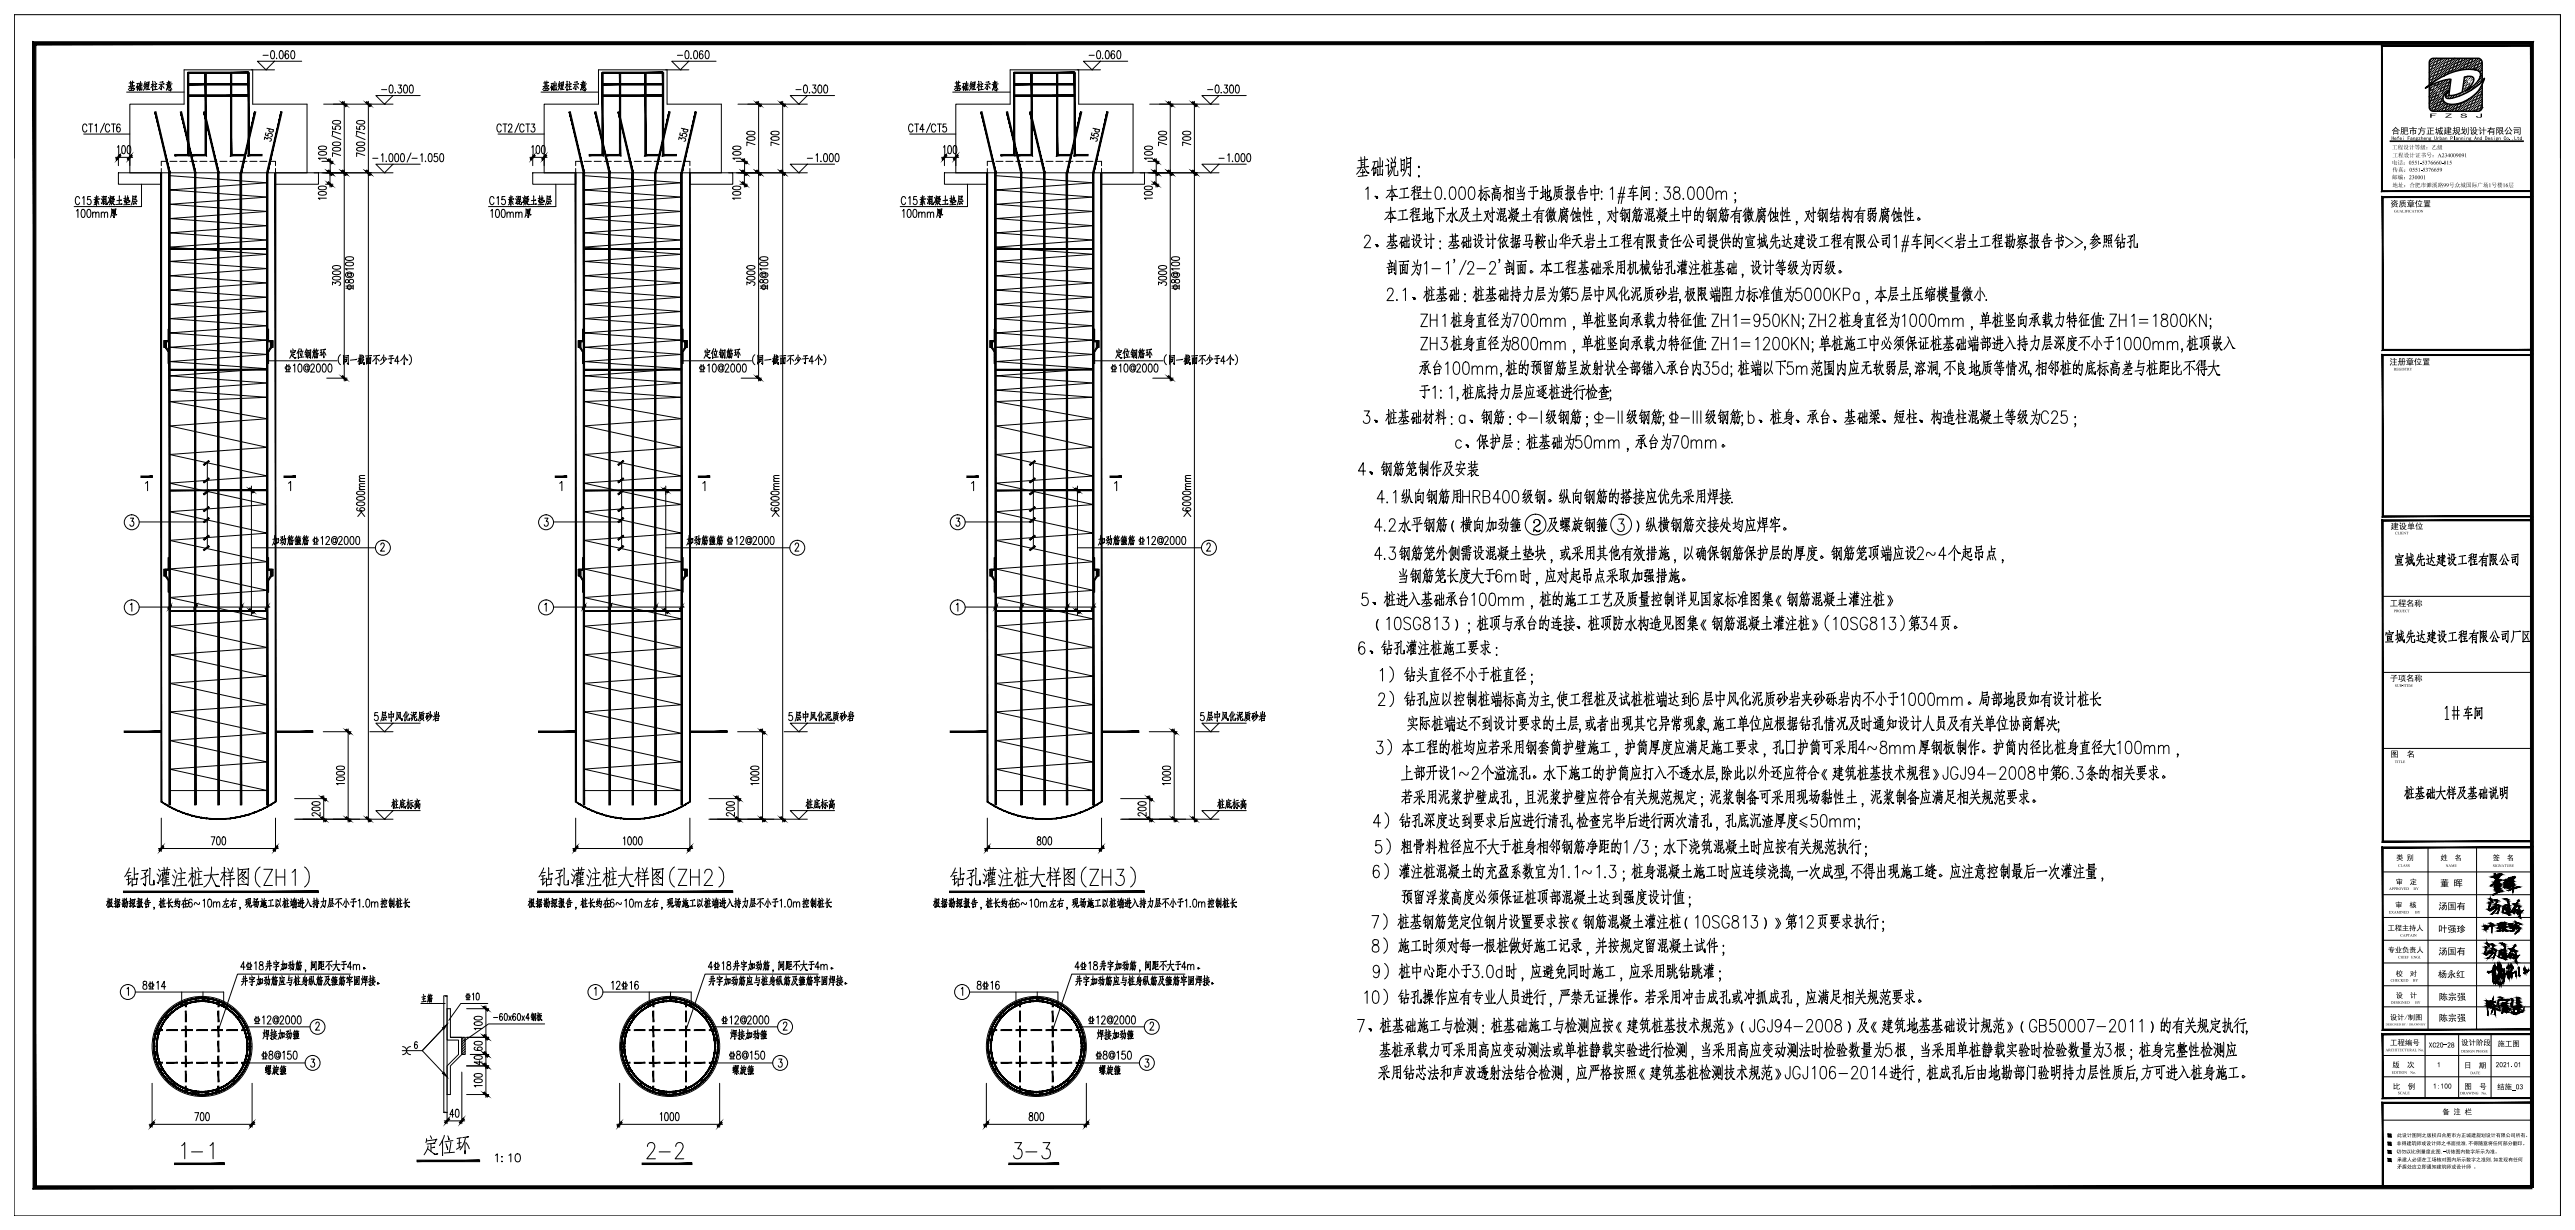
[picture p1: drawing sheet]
<svg xmlns="http://www.w3.org/2000/svg" width="901mm" height="430mm" viewBox="0 0 901 430" stroke-linecap="round" stroke-linejoin="round" font-family="sans-serif">
<g fill="none" stroke="#000" stroke-width=".35">
<path d="M4.9 5.1h891v420h-891zM4.9 5.1v50.2M92 19.3h1.9M95 17.9l.5-.2a1.94 1.94 0 0 1 0 2.8h-.2a2.15 2.15 0 0 1-.3-2.6zM98 17.9l.5-.2a1.94 1.94 0 0 1 0 2.8h-.2a2.15 2.15 0 0 1-.3-2.6zM100.9 18.1a.55 .55 0 0 0-.9-.2l-.3 1a1.2 1.2 0 0 0 .6 1.6 .82 .82 0 0 0 .7-.9 .82 .82 0 0 0-1-.7l-.3 .7M102.1 17.9l.4-.2a1.9 1.9 0 0 1 0 2.8h-.2a2.15 2.15 0 0 1-.2-2.6zM237 19.3h1.9M240 17.9l.5-.2a1.9 1.9 0 0 1 0 2.8h-.2a2.18 2.18 0 0 1-.3-2.6zM243 17.9l.5-.2a1.9 1.9 0 0 1 0 2.8h-.2a2.18 2.18 0 0 1-.3-2.6zM245.9 18.1a.55 .55 0 0 0-.9-.2l-.3 1 .3 1.5a.78 .78 0 0 0 1-.7 .78 .78 0 0 0-1-.8l-.3 .7M247 17.9l.5-.2a1.9 1.9 0 0 1 0 2.8h-.2a2.18 2.18 0 0 1-.3-2.6z"/>
<path d="M381.1 19.3h1.8M384 17.9l.5-.2a1.9 1.9 0 0 1 0 2.8h-.2a2.15 2.15 0 0 1-.3-2.6zM387 17.9l.5-.2a1.9 1.9 0 0 1 0 2.8h-.2a2.15 2.15 0 0 1-.3-2.6zM390 18.1a.55 .55 0 0 0-.9-.2l-.3 1 .3 1.5a.78 .78 0 0 0 1-.7 .78 .78 0 0 0-1-.8l-.3 .7M391.1 17.9l.5-.2a1.9 1.9 0 0 1 0 2.8h-.2a2.18 2.18 0 0 1-.3-2.6zM895.9 5.1v50.2M44.3 32.2h20.1M45.7 28.4v1.7l-.8 1.2M46 30.5v1.1M46.1 29.3h-.4M46.2 29.7h-.4M46.2 30.1l.7 1h.3l-.4-.2"/>
<path d="M46.2 31l.2-.1-.8 .2M46.4 28.3v1.8M46.6 31.6l.2-.1-1.6 .2M46.7 28.9l.2-.1-1.7 .2M46.8 30h.3l-2.1 .3M48 30.1l.1 1.4v-.4h.3l.1-.9-.5 .1M48.2 29.2l-.6 1.5M48.6 29.1l-.8 .1M48.7 30.5l.1 1.1 .8-.1 .1-1M48.7 29.1v1l.9-.2M49.2 28.5v2.9M49.6 29v1.1"/>
<path d="M50.7 30.5l.4 .6M50.8 28.5l-.4 1.4M50.8 29.4l-.1 1.2-.5 1M51.2 29.2l-.6 .2M51.2 30l-.9 .2M51.4 29.2v1.1v-.2l.7-.1v-.8l-.7 .3M51.4 30.5l.1 .6M51.9 30.3l-.1 1M52.1 28.7h.2l-1 .1M52.1 31.3l.3-.1-1.4 .2M53.4 28.4v3.3v-.6M53.5 29.7l-.7 1"/>
<path d="M53.5 29.7l.2 .4M53.7 29.4l-.7 .2M54.2 28.5l.2 .6M54.4 29.5l-.1 1.8M54.6 30.2h.2l-.9 .1M54.7 31.3l.3-.1-1.4 .2M54.7 29.3h.2l-.9 .2M56.2 29.9l-.7 1.1M56.5 29.5v1.9l-.3-.4 .3 .2M56.8 28.7l.3-.1-1.1 .2M56.8 30.1l.6 .8M57.3 29.3h.2l-1.9 .3"/>
<path d="M58.4 30.9l-.2 .6 .1-.2M58.5 29.8l.1 1 1.1-.3v-.8l-1.1 .2M58.6 31l.4 .5 .8 .3-.1-.6v.6M58.8 29l.1 .4-.1-.3M59 28.3l.1 .3M59.1 30.9l.2 .3M59.4 29l-.1 .4M59.5 30.2l-.9 .1M59.8 30.8l.3 .5M59.9 28.7l-1.5 .2M60.2 29.3l-2.1 .3M88.4 24.4v12h19v24h-62v-24h19v-12h31.7"/>
<path d="M90.1 21.4h6l-3 3zM93.1 24.4h.1M96.1 21.4h9.5M96.8 20.3l.1 .1M113.2 36.4h24.3M120.4 35.4v97.8M128.9 35.4v252M131.5 33.4h6l-3 3zM133.5 31.3h1.8M134.5 36.4h.1M136.4 29.9l.5-.2a1.9 1.9 0 0 1 0 2.8h-.2a2.15 2.15 0 0 1-.3-2.6zM137.5 33.4h9.5"/>
<path d="M138.2 32.3l.2 .1M139.4 29.7h1.1l-.6 1.1a.81 .81 0 0 1 .7 1.2 .81 .81 0 0 1-1.4 0M141.5 29.9l.5-.2a1.9 1.9 0 0 1 0 2.8h-.2a2.22 2.22 0 0 1-.3-2.6zM143.5 29.9l.5-.2a1.9 1.9 0 0 1 0 2.8h-.2a2.18 2.18 0 0 1-.3-2.6zM189.3 32.2h20.1M190.7 28.4v1.7l-.8 1.2M191 30.5v1.1M191.1 29.3h-.4M191.1 29.7h-.3M191.2 30.1l.7 1h.3l-.4-.2M191.2 31l.2-.1-.9 .2M191.3 28.3v1.8"/>
<path d="M191.6 31.6l.2-.1-1.6 .2M191.7 28.9l.2-.1-1.7 .2M191.8 30h.3l-2.1 .3M193 30.1v1.4v-.4h.4l.1-.9-.5 .1M193.2 29.2l-.6 1.5M193.6 29.1l-.8 .1M193.7 30.5v1.1l.9-.1 .1-1M193.7 29.1v1l.9-.2M194.1 28.5v2.9M194.6 29v1.1M195.7 30.5l.4 .6M195.8 28.5l-.4 1.4"/>
<path d="M195.8 29.4l-.1 1.2-.5 1M196.2 29.2l-.7 .2M196.2 30l-1 .2M196.3 29.2l.1 1.1v-.2l.7-.1v-.8l-.7 .3M196.4 30.5l.1 .6M196.9 30.3l-.2 1M197.1 28.7h.2l-1.1 .1M197.1 31.3l.3-.1-1.4 .2M198.4 28.4v3.3v-.6M198.4 29.7l-.6 1M198.4 29.7l.3 .4M198.7 29.4l-.7 .2"/>
<path d="M199.1 28.5l.2 .6M199.3 29.5v1.8M199.6 30.2h.2l-.9 .1M199.7 31.3l.3-.1-1.4 .2M199.7 29.3h.2l-.9 .2M201.2 29.9l-.7 1.1M201.5 29.5v1.9l-.3-.4 .3 .2M201.8 28.7l.3-.1-1.2 .2M201.8 30.1l.6 .8M202.3 29.3h.2l-1.9 .3M203.4 30.9l-.2 .6v-.2M203.5 29.8l.1 1 1.1-.3v-.8l-1.1 .2"/>
<path d="M203.6 31l.4 .5 .7 .3v-.6v.6M203.8 29l.1 .4-.1-.3M203.9 28.3l.2 .3M204.1 30.9l.2 .3M204.4 29l-.1 .4M204.5 30.2l-.9 .1M204.7 30.8l.4 .5M204.9 28.7l-1.5 .2M205.2 29.3l-2.1 .3M233.4 24.4v12h19v24h-62v-24h19v-12h31.6M235 21.4h6l-3 3zM238 24.4h.1"/>
<path d="M241 21.4h9.6M241.8 20.3l.1 .1M258.2 36.4h24.3M265.4 35.4v97.8M273.9 35.4v252M276.5 33.4h6l-3 3zM278.5 31.3h1.8M279.5 36.4h.1M281.4 29.9l.5-.2a1.9 1.9 0 0 1 0 2.8h-.2a2.18 2.18 0 0 1-.3-2.6zM282.5 33.4h9.5M283.2 32.3l.1 .1M284.4 29.7h1.1l-.7 1.1a.81 .81 0 0 1 .7 1.2 .81 .81 0 0 1-1.4 0"/>
<path d="M286.5 29.9l.5-.2a1.94 1.94 0 0 1 0 2.8h-.2a2.15 2.15 0 0 1-.3-2.6zM288.5 29.9l.5-.2a1.9 1.9 0 0 1 0 2.8h-.2a2.22 2.22 0 0 1-.3-2.6zM333.3 32.2h20.1M334.7 28.4l.1 1.7-.9 1.2M335.1 30.5v1.1M335.2 29.3h-.4M335.2 29.7h-.4M335.3 30.1l.6 1h.3l-.4-.2M335.3 31l.2-.1-.9 .2M335.4 28.3v1.8M335.7 31.6l.2-.1-1.7 .2M335.7 28.9l.2-.1-1.7 .2"/>
<path d="M335.9 30h.2l-2.1 .3M337 30.1l.1 1.4v-.4h.4v-.9l-.5 .1M337.2 29.2l-.5 1.5M337.6 29.1l-.7 .1M337.7 30.5l.1 1.1 .8-.1 .1-1M337.8 29.1v1l.8-.2M338.2 28.5v2.9M338.7 29l-.1 1.1M339.8 30.5l.4 .6M339.8 28.5l-.4 1.4M339.9 29.4l-.2 1.2-.5 1M340.2 29.2l-.6 .2"/>
<path d="M340.2 30l-.9 .2M340.4 29.2l.1 1.1-.1-.2 .7-.1v-.8l-.7 .3M340.4 30.5l.2 .6M340.9 30.3l-.1 1M341.1 28.7h.2l-1 .1M341.1 31.3l.3-.1-1.3 .2M342.5 28.4v3.3v-.6M342.5 29.7l.3 .4M342.5 29.7l-.7 1M342.8 29.4l-.8 .2M343.2 28.5l.2 .6M343.4 29.5v1.8"/>
<path d="M343.6 30.2h.3l-1 .1M343.7 31.3l.4-.1-1.4 .2M343.8 29.3h.2l-1 .2M345.2 29.9l-.6 1.1M345.5 29.5v1.9l-.3-.4 .3 .2M345.8 28.7l.3-.1-1.1 .2M345.9 30.1l.5 .8M346.3 29.3h.2l-1.9 .3M347.4 30.9l-.2 .6 .1-.2M347.5 29.8l.1 1 1.1-.3v-.8l-1.1 .2M347.6 31l.5 .5 .7 .3-.1-.6v.6M347.8 29l.1 .4-.1-.3"/>
<path d="M348 28.3l.1 .3M348.1 30.9l.2 .3M348.4 29l-.1 .4M348.5 30.2l-.9 .1M348.8 30.8l.4 .5M348.9 28.7l-1.5 .2M349.3 29.3l-2.2 .3M377.5 24.4v12h19v24h-62.1v-24h19v-12h31.7M379.1 21.4h6l-3 3zM382.1 24.4h.1M385.1 21.4h9.5M385.8 20.3l.1 .1"/>
<path d="M402.3 36.4h24.2M409.5 35.4v97.8M417.9 35.4v252M420.5 33.4h6l-2.9 3zM422.5 31.3h1.9M423.6 36.4h.1M425.5 29.9l.5-.2a1.9 1.9 0 0 1 0 2.8h-.2a2.18 2.18 0 0 1-.3-2.6zM426.5 33.4h9.6M427.3 32.3l.1 .1M428.4 29.7h1.1l-.6 1.1a.81 .81 0 0 1 .7 1.2 .81 .81 0 0 1-1.4 0M430.5 29.9l.5-.2a1.94 1.94 0 0 1 0 2.8h-.2a2.22 2.22 0 0 1-.3-2.6zM432.5 29.9l.5-.2a1.9 1.9 0 0 1 0 2.8h-.2a2.18 2.18 0 0 1-.3-2.6z"/>
<path d="M850 33.8h.1M850 25.3v.1M850 27.6v.1M850 36.1h.1M850 25.3h.1M850.1 21.4h.1M850.1 27.6h-.1M850.1 36.1h-.1M850.1 23.7h.1M850.1 32.1v.1M850.1 26h.1M850.1 34.4h.1"/>
<path d="M850.1 25.9l.1 .1M850.1 32.1h.1M850.2 28.2h.1M850.2 32.1l-.1 .1M850.2 36.7h.1M850.2 30.5h.1M850.3 24.3h.1M850.3 22h-.1M850.3 32.8h.1M850.3 35h.1M850.3 26.5v.1M850.3 28.9h.1"/>
<path d="M850.3 37.3h.1M850.4 22.7h.1M850.4 37.3h.1M850.4 31.1h.1M850.4 28.8h.1M850.4 24.9h.1M850.4 28.8l-.1 .1M850.4 33.4h.1M850.4 33.3l.1 .1M850.4 22.6h.1M850.5 35.7h.1M850.5 35.6v.1"/>
<path d="M850.5 24.9h.1M850.5 21h.1M850.5 35.6h.1M850.5 33.3l-.1 .1M850.5 27.1l-.1 .1M850.5 37.9h.1M850.5 23.3h.1M850.5 23.2l.1 .1M850.5 31.7h.1M850.6 25.5h.1M850.6 37.9h-.1M850.6 34h.1"/>
<path d="M850.6 31.7h.1M850.6 27.8h.1M850.6 31.7h-.1M850.6 36.2l.1 .1M850.7 21.6h.1M850.7 30.1h.1M850.7 34h-.1M850.7 38.5h.1M850.7 23.9h.1M850.7 32.3h.1M850.7 30h.1M850.7 30v.1"/>
<path d="M850.7 26.1h.1M850.7 23.8v.1M850.7 38.5v.1M850.8 34.6h.1M850.8 28.4h.1M850.8 36.9h.1M850.8 26.1h.1M850.8 22.2h.1M850.8 34.6h-.1M850.8 36.8v.1M850.8 30.6l.1 .1M850.8 24.5h.1"/>
<path d="M850.9 32.9h.1M850.9 22.2h.1M850.9 30.6v.1M850.9 26.7v.1M850.9 30.6l-.1 .1M850.9 26.7h.1M850.9 35.2h.1M850.9 24.4v.1M850.9 20.6h.1M850.9 32.9v.1M850.9 37.5h.1M851 22.8h.1"/>
<path d="M851 35.2h-.1M851 29h-.1M851 31.2v.1M851 25.1h.1M851 37.4v.1M851 33.6h.1M851 33.5h.1M851 25l.1 .1M851.1 27.4h.1M851.1 31.2l-.1 .1M851.1 35.8h.1M851.1 21.1v.1"/>
<path d="M851.1 29.6h.1M851.1 33.5l-.1 .1M851.1 27.3v.1M851.1 38.1h.1M851.1 23.4h.1M851.1 31.9h.1M851.1 21.1h.1M851.2 31.8v.1M851.2 29.6h-.1M851.2 25.7h.1M851.2 23.4h.1M851.2 34.1v.1"/>
<path d="M851.2 38l-.1 .1M851.2 34.1h.1M851.2 28h.1M851.2 27.9h.1M851.2 36.4h.1M851.2 25.6v.1M851.3 21.7l-.1 .1M851.3 30.2h.1M851.3 27.9h.1M851.3 24v.1M851.3 36.4h.1M851.3 38.7h.1"/>
<path d="M851.3 27.9l-.1 .1M851.3 32.5h.1M851.3 24h.1M851.3 36.4h-.1M851.3 30.2v.1M851.4 26.3h-.1M851.4 34.8h.1M851.4 24h.1M851.4 34.7h.1M851.4 32.5h-.1M851.4 28.6h.1M851.4 37h.1"/>
<path d="M851.4 28.5v.1M851.4 26.3h.1M851.4 22.4h.1M851.4 34.7v.1M851.4 22.3v.1M851.4 30.8h.1M851.4 28.5h.1M851.5 24.6h.1M851.5 28.5l-.1 .1M851.5 33.1h.1M851.5 30.8h.1M851.5 26.9h.1"/>
<path d="M851.5 30.8h-.1M851.5 35.4h.1M851.5 20.7h.1M851.6 26.9h-.1M851.6 37.6h.1M851.6 35.3v.1M851.6 23h.1M851.6 31.4h.1M851.6 20.7h.1M851.6 35.3l-.1 .1M851.6 31.4v.1M851.6 25.3h.1"/>
<path d="M851.6 33.7h.1M851.6 22.9v.1M851.6 37.6v.1M851.6 25.2h.1M851.7 27.5h.1M851.7 36h.1M851.7 33.7h-.1M851.7 21.3h.1M851.7 29.8h.1M851.7 29.7l.1 .1M851.7 38.2l.1 .1M851.7 23.6h.1"/>
<path d="M851.7 35.9h.1M851.8 23.6h.1M851.8 32v.1M851.8 32h.1M851.8 25.8v.1M851.8 34.3h.1M851.8 23.5v.1M851.8 38.2l-.1 .1M851.8 28.1h.1M851.8 36.6h.1M851.8 25.8h.1M851.9 36.6h.1"/>
<path d="M851.9 34.3h-.1M851.9 21.9h.1M851.9 30.4h.1M851.9 28.1h.1M851.9 24.2h.1M851.9 38.8h.1M851.9 28.1h-.1M851.9 32.7h.1M851.9 32.6h.1M851.9 30.3v.1M852 26.4l-.1 .1M852 34.9h.1"/>
<path d="M852 24.2h-.1M852 32.6h.1M852 26.4h.1M852 37.2h.1M852 22.5h.1M852 31h.1M852 34.9v.1M852.1 24.8h.1M852.1 33.3h.1M852.1 22.5h.1M852.1 31h.1M852.1 37.2h-.1"/>
<path d="M852.1 27.1h.1M852.1 35.5h.1M852.2 20.9h-.1M852.2 27.1h-.1M852.2 29.3h.1M852.2 37.8h.1M852.2 27v.1M852.2 23.1v.1M852.2 35.5h.1M852.2 27l-.1 .1M852.2 23.1h.1M852.2 31.6h.1"/>
<path d="M852.2 20.8v.1M852.2 25.4h.1M852.2 29.3v.1M852.2 33.9h.1M852.3 31.6h-.1M852.3 27.7h.1M852.3 36.1h.1M852.3 21.5h.1M852.3 29.9h.1M852.3 38.4h.1M852.3 21.4l.1 .1M852.3 27.6v.1"/>
<path d="M852.3 21.4v.1M852.3 23.8h.1M852.4 32.2h.1M852.4 26h.1M852.4 34.5h.1M852.4 23.7v.1M852.5 36.8h.1M852.5 30.6h.1M852.5 36.7h.1M852.5 22.1h.1M852.5 30.5h.1M852.5 24.4h.1"/>
<path d="M852.5 24.3h.1M852.5 32.8h.1M852.6 26.6h.1M852.6 35.1h.1M852.6 20.4h.1M852.6 32.8h.1M852.6 32.8h-.1M852.6 28.9h.1M852.6 37.3h.1M852.6 26.6v.1M852.6 31.2h.1M852.7 25h.1"/>
<path d="M852.7 37.3h.1M852.7 33.4h.1M852.7 22.7h.1M852.7 24.9v.1M852.7 31.1h.1M852.7 37.3l-.1 .1M852.7 31.1l-.1 .1M852.7 27.2h.1M852.7 35.7h.1M852.7 21h.1M852.8 29.5h.1M852.8 38h.1"/>
<path d="M852.8 21h.1M852.8 27.2h.1M852.8 23.3h.1M852.8 37.9h.1M852.8 27.2h-.1M852.8 31.8h.1M852.8 25.6h.1M852.9 34h.1M852.9 25.5v.1M852.9 31.7v.1M852.9 31.7l-.1 .1M852.9 36.3h.1"/>
<path d="M852.9 30.1h.1M852.9 21.6h.1M852.9 38.6h.1M852.9 36.2v.1M853 21.6l-.1 .1M853 23.9h.1M853 32.4h.1M853 38.5v.1M853 26.2h.1M853 34.6h.1M853 32.3h.1M853 32.3v.1"/>
<path d="M853 36.9h.1M853 26.1v.1M853.1 34.6h.1M853.1 26.1l-.1 .1M853.1 30.7h.1M853.1 24.5h.1M853.1 36.9h.1M853.1 22.3h.1M853.1 33h.1M853.1 22.2h.1M853.2 32.9v.1M853.2 26.8h.1"/>
<path d="M853.2 20.6h.1M853.2 35.2h.1M853.2 29v.1M853.2 37.5h.1M853.2 22.9h.1M853.3 31.3h.1M853.3 22.8h.1M853.3 25.1h.1M853.3 37.5h.1M853.3 37.5h-.1M853.3 29l-.1 .1M853.3 33.6h.1"/>
<path d="M853.3 27.4h.1M853.3 35.9h.1M853.3 33.5v.1M853.4 29.7h.1M853.4 35.8l-.1 .1M853.4 21.2h.1M853.4 29.6h.1M853.4 38.1h.1M853.4 23.5h.1M853.4 31.9h.1M853.4 25.7h.1M853.4 34.2h.1"/>
<path d="M853.5 34.2h.1M853.5 31.9h-.1M853.5 36.5h.1M853.5 25.7h.1M853.5 34.1v.1M853.5 25.7l-.1 .1M853.5 30.3h.1M853.6 21.8h.1M853.6 24.1h.1M853.6 36.4h-.1M853.6 38.7h.1M853.6 32.5h.1"/>
<path d="M853.6 30.2v.1M853.6 26.3v.1M853.6 34.8h.1M853.7 28.6h.1M853.7 37.1h.1M853.7 26.3h.1M853.7 22.4h.1M853.7 24.7h.1M853.7 37v.1M853.7 30.8v.1M853.7 33.2h.1M853.8 27h.1"/>
<path d="M853.8 35.4h.1M853.8 26.9h.1M853.8 33.1h.1M853.8 20.8h.1M853.8 33.1l-.1 .1M853.8 29.2h.1M853.8 37.7h.1M853.8 37.6l.1 .1M853.8 23h.1M853.8 31.5h.1M853.9 31.4v.1M853.9 25.3h.1"/>
<path d="M853.9 33.7v.1M853.9 23h.1M853.9 37.6l-.1 .1M853.9 36h.1M854 21.4h.1M854 36h.1M854 33.7h.1M854 29.8h.1M854 23.6v.1M854 38.3h.1M854 32.1h.1M854 21.3h.1"/>
<path d="M854 38.2v.1M854.1 25.9h.1M854.1 34.4h.1M854.1 34.3v.1M854.1 32.1h.1M854.1 34.3h.1M854.1 32.1h-.1M854.1 36.6h.1M854.1 22h.1M854.1 21.9l.1 .1M854.2 38.9h-.1M854.2 38.8v.1"/>
<path d="M854.2 24.2h.1M854.2 30.4h-.1M854.2 32.7h.1M854.2 26.5h.1M854.3 35h.1M854.2 34.9l.1 .1M854.2 32.6v.1M854.3 28.8h.1M854.3 32.7h-.1M854.3 28.7v.1M854.3 37.2h.1M854.3 22.6h.1"/>
<path d="M854.3 31h.1M854.3 22.5v.1M854.3 24.9h.1M854.3 33.3h.1M854.3 37.2v.1M854.4 31h.1M854.4 20.9h.1M854.4 35.5h.1M854.4 33.3h.1M854.4 29.4h.1M854.4 29.3l.1 .1M854.4 23.2h.1"/>
<path d="M854.4 37.8h.1M854.5 23.2h.1M854.5 31.7h.1M854.5 31.6h.1M854.5 25.4h.1M854.5 33.9h.1M854.5 23.1v.1M854.5 37.8l-.1 .1M854.5 31.6v.1M854.5 36.2h.1M854.6 21.5h.1M854.6 33.9h-.1"/>
<path d="M854.6 30h.1M854.6 38.4h.1M854.6 36.2h.1M854.6 23.8h.1M854.6 32.3h.1M854.6 29.9v.1M854.7 26.1h.1M854.7 32.2h.1M854.7 26v.1M854.7 34.5h.1M854.7 28.3h.1M854.7 32.2l-.1 .1"/>
<path d="M854.7 36.8h.1M854.7 22.1h.1M854.8 30.6h.1M854.8 24.4h.1M854.8 32.9h.1M854.8 22.1h-.1M854.8 36.8h-.1M854.8 32.8v.1M854.8 26.6l.1 .1M854.8 26.7h.1M854.8 20.5h.1M854.8 35.1h.1"/>
<path d="M854.8 32.8h.1M854.9 26.6h.1M854.9 20.5h.1M854.9 28.9h.1M854.9 35.1h.1M854.9 32.8l-.1 .1M854.9 37.4h.1M854.9 31.2h.1M854.9 37.3v.1M854.9 25h.1M854.9 22.7h.1M854.9 33.5h.1"/>
<path d="M855 31.2h-.1M855 33.4v.1M855 35.7h.1M855 25h.1M855 21.1h.1M855 29.5h.1M855 38h.1M855 35.7v.1M855.1 23.4h.1M855.1 31.8h.1M855.1 29.5h.1M855.1 25.6h.1"/>
<path d="M855.1 38h.1M855.1 23.3v.1M855.2 36.4h.1M855.2 36.3h.1M855.2 30.1h.1M855.2 38.6h.1M855.2 21.6v.1M855.2 24h.1M855.2 32.4h.1M855.2 36.3v.1M855.3 26.2h.1M855.3 38.6h-.1"/>
<path d="M855.3 32.4h.1M855.3 28.5h.1M855.3 26.2v.1M855.3 32.4h-.1M855.4 30.8h.1M855.4 36.9h.1M855.4 24.5v.1M855.4 22.3h.1M855.4 36.9h-.1M855.4 24.5h.1M855.5 20.6h.1M855.5 29.1h.1"/>
<path d="M855.5 22.9h.1M855.5 37.5h.1M855.5 31.4h.1M855.5 37.5v.1M855.6 25.1l-.1 .1M855.6 31.4h-.1M855.6 22.9h-.1M855.6 31.3v.1M855.6 31.3l-.1 .1M855.6 35.9h.1M855.6 29.7h.1M855.6 38.2h.1"/>
<path d="M855.7 21.2l-.1 .1M855.7 23.5h.1M855.8 31.9h.1M855.8 25.8h.1M855.7 25.7l.1 .1M855.7 38.1l-.1 .1M855.7 31.9h.1M855.8 28.1h.1M855.8 28h.1M855.8 36.5h.1M855.8 21.8v.1M855.8 30.3h.1"/>
<path d="M855.8 38.7l.1 .1M855.8 28v.1M855.8 24.1h.1M855.8 21.8h.1M855.9 24.1h.1M855.9 28.6v.1M855.9 22.5h.1M855.9 37.1h.1M855.9 28.6h.1M856 30.9h.1M856 37.1h-.1M856 22.4v.1"/>
<path d="M856 24.7h.1M856 33.2h.1M856.1 20.8h.1M856.1 29.3h.1M856.1 33.2h-.1M856.1 37.7h.1M856.1 29.2v.1M856.1 23l.1 .1M856.1 23.1h.1M856.1 31.5h.1M856.2 25.3h.1M856.2 37.7h-.1"/>
<path d="M856.2 33.8h.1M856.2 23l-.1 .1M856.2 21.4h.1M856.2 29.9h.1M856.3 29.8v.1M856.3 38.3h.1M856.3 23.7h.1M856.3 21.4h.1M856.4 25.9h.1M856.3 34.4h.1M856.3 23.6v.1M856.4 28.2h.1"/>
<path d="M856.4 22h.1M856.4 36.6v.1M856.5 30.4h.1M856.4 36.6h.1M856.4 38.9h.1M856.4 24.3h.1M856.4 30.4l.1 .1M856.5 22h-.1M856.5 24.2v.1M856.5 32.7h.1M856.5 28.8h.1M856.5 32.7v.1"/>
<path d="M856.5 37.2l.1 .1M856.6 22.6h.1M856.6 22.6v.1M856.6 28.8h-.1M856.6 24.9h.1M856.6 37.2l-.1 .1M856.6 31.1h.1M856.6 33.3h.1M856.6 31v.1M856.7 20.9v.1M856.7 29.4h.1M856.7 37.9h.1"/>
<path d="M856.7 23.2h.1M856.7 20.9h.1M856.7 31.7h.1M856.7 37.8v.1M856.8 25.5h.1M856.8 34h.1M856.8 23.2h.1M856.8 33.9v.1M856.8 27.8h.1M856.8 25.4v.1M856.8 21.6h.1M856.9 27.8h.1"/>
<path d="M856.9 21.5v.1M856.9 30h.1M856.9 38.5h.1M856.9 23.8h.1M856.9 32.3h.1M856.9 30v.1M857 28.4h.1M857 32.3h-.1M857 36.8h.1M857 22.2h.1M857 30.6h.1M857 28.3v.1"/>
<path d="M857 24.4l.1 .1M857 24.5h.1M857 22.1v.1M857 36.8v.1M857.1 24.4h.1M857.1 30.6h.1M857.1 22.1l-.1 .1M857.1 20.5h.1M857.2 28.9v.1M857.2 37.4h.1M857.2 22.8h.1M857.2 20.5h.1"/>
<path d="M857.2 25h.1M857.2 22.7v.1M857.2 37.4v.1M857.2 33.5h.1M857.3 21.1h.1M857.3 25l-.1 .1M857.3 23.4h.1M857.3 38h.1M857.4 34.1h.1M857.4 23.4h-.1M857.4 27.9h.1M857.4 21.7h.1"/>
<path d="M857.5 38.6h.1M857.5 24h.1M857.5 21.7h.1M857.5 21.7l-.1 .1M857.6 24h-.1M857.6 37h.1M857.6 22.3h.1M857.6 36.9v.1M857.7 24.6h.1M857.7 22.3h.1M857.7 37h-.1M857.7 22.3l-.1 .1"/>
<path d="M857.7 20.7h.1M857.7 37.6h.1M857.7 20.6l.1 .1M857.8 23h.1M857.8 37.6h.1M857.8 22.9v.1M857.8 25.2h.1M857.8 33.7h.1M857.9 25.2h-.1M857.9 21.3h.1M857.9 38.2h.1M857.9 23.5h.1"/>
<path d="M858 21.3h-.1M858 38.2h.1M858 34.3h.1M858 23.5l-.1 .1M858 36.5h.1M858 36.5l.1 .1M858.1 21.9h.1M858.1 38.8h.1M858.1 36.5h.1M858.1 24.1v.1M858.1 36.5l-.1 .1M858.2 37.2h.1"/>
<path d="M858.2 22.5h.1M858.2 37.1h.1M858.3 24.8h.1M858.3 24.7v.1M858.3 20.9h.1M858.4 37.7v.1M858.4 23.1h.1M858.4 20.8h.1M858.4 37.7h.1M858.4 20.8l-.1 .1M858.4 33.8h.1M858.5 21.4v.1"/>
<path d="M858.5 38.4h.1M858.5 23.7h.1M858.5 21.4h.1M858.6 38.3v.1M858.6 36.7h.1M858.7 22.1h.1M858.7 36.7h.1M858.7 22h.1M858.7 24.3h.1M858.8 20.4h.1M858.8 37.3h.1M858.8 22.7h.1"/>
<path d="M858.9 24.9h.1M858.9 33.4h.1M858.9 22.6l-.1 .1M859 21h.1M859 37.9h.1M859 23.2v.1M859.1 34h-.1M859.1 34h.1M859.1 23.2l-.1 .1M859.1 21.6h.1M859.1 23.9h.1M859.1 38.5h.1"/>
<path d="M859.2 38.5h-.1M859.2 36.9h.1M859.3 22.2h.1M859.3 24.5h.1M859.3 36.8l-.1 .1M859.3 22.2v.1M859.4 20.5v.1M859.4 37.5h.1M859.4 22.8h.1M859.4 20.5h.1M859.5 37.4v.1M859.5 22.8h.1"/>
<path d="M859.5 37.5h-.1M859.5 33.5v.1M859.5 22.8h-.1M859.5 21.2h.1M859.6 21.2h.1M859.6 23.4h.1M859.6 38v.1M859.6 38.1h.1M859.7 36.4h.1M859.7 21.8h.1M859.7 38.7h.1M859.8 24h.1"/>
<path d="M859.8 21.7v.1M859.8 38.7h.1M859.8 36.4l-.1 .1M859.9 37h.1M859.9 22.4h.1M859.9 24.6h.1M859.9 22.3v.1M859.9 33.1h.1M860 24.6h.1M860 20.7h.1M860 24.6l-.1 .1M860 23h.1"/>
<path d="M860 37.6h.1M860.1 23h.1M860.1 20.7l-.1 .1M860.1 37.6h-.1M860.1 33.7h.1M860.2 21.3h.1M860.2 38.2v.1M860.2 23.6h.1M860.2 38.2h.1M860.3 21.9v.1M860.3 36.5v.1M860.3 38.8l.1 .1"/>
<path d="M860.4 24.2h.1M860.4 38.8h.1M860.4 21.9h-.1M860.4 36.6h-.1M860.4 32.6v.1M860.5 22.5h.1M860.5 37.2h.1M860.5 33.3h.1M860.5 22.5v.1M860.6 20.9h.1M860.6 37.8h.1M860.6 23.1h.1"/>
<path d="M860.7 23.1h.1M860.7 36.1h.1M860.8 21.5h.1M860.8 38.4h.1M860.8 23.8h.1M860.8 23.7l.1 .1M860.8 21.4v.1M860.8 36.1l-.1 .1M860.9 23.7h.1M860.9 22.1h.1M860.9 36.7l.1 .1M861 22.1h.1"/>
<path d="M861 24.3v.1M861 32.8h.1M861 24.3h.1M861.1 20.4h.1M861 20.4h.1M861.1 22.7h.1M861.1 37.3h.1M861.2 22.7h-.1M861.2 21h.1M861.3 23.3h.1M861.3 21h.1M861.3 37.9l-.1 .1"/>
<path d="M861.3 21l-.1 .1M861.4 21.7h.1M861.4 36.3h.1M861.4 38.6h.1M861.4 23.9h.1M861.4 32.4h.1M861.4 38.5v.1M861.5 23.9h.1M861.5 22.3h.1M861.5 36.9h.1M861.6 22.2v.1M861.6 33h.1"/>
<path d="M861.7 20.6h.1M861.7 37.5h.1M861.7 22.8v.1M861.7 31.3h.1M861.8 22.8l-.1 .1M861.8 35.9h.1M861.8 21.2h.1M861.8 35.8l.1 .1M861.8 38.1h.1M861.9 23.5h.1M861.9 38.1h.1M861.9 21.2h.1"/>
<path d="M861.9 35.8h.1M861.9 31.9h.1M861.9 35.8l-.1 .1M861.9 21.2h-.1M861.9 23.4v.1M862 21.8h.1M862 36.4v.1M862 30.3h.1M862 38.7h.1M862 24.1h.1M862 32.5h.1M862 21.8v.1"/>
<path d="M862.1 24.1h-.1M862.1 28.6h.1M862.1 37.1h.1M862.1 22.4h.1M862.2 30.8v.1M862.2 37v.1M862.2 22.4h-.1M862.2 27h.1M862.2 35.4h.1M862.3 20.8h.1M862.3 29.2h.1M862.3 37.7h.1"/>
<path d="M862.3 23h.1M862.3 31.5h.1M862.3 37.6v.1M862.4 23l-.1 .1M862.4 36h.1M862.4 27.5v.1M862.4 21.4h.1M862.4 21.3l.1 .1M862.4 29.8h.1M862.5 36h-.1M862.5 38.3h-.1M862.5 21.3v.1"/>
<path d="M862.5 36l-.1 .1M862.5 27.5l-.1 .1M862.5 23.6h.1M862.5 32.1h.1M862.5 21.3l-.1 .1M862.5 23.6v.1M862.6 28.1v.1M862.6 36.6h.1M862.6 22h.1M862.6 30.4h.1M862.6 38.9h.1M862.6 24.3h.1"/>
<path d="M862.7 24.2h.1M862.7 38.8l-.1 .1M862.7 22h-.1M862.7 28.8h.1M862.7 37.2h.1M862.8 22.6h.1M862.8 31h.1M862.8 37.2h.1M862.8 22.5v.1M862.8 27.1h.1M862.8 35.6h.1M862.9 20.9h.1"/>
<path d="M862.9 29.4h.1M862.9 35.6h.1M862.9 37.8v.1M862.9 37.8h.1M862.9 35.5v.1M862.9 27.1h-.1M862.9 23.2h.1M862.9 31.6l.1 .1M862.9 20.9v.1M863 23.2h-.1M863 36.2h.1M863 21.5l.1 .1"/>
<path d="M863.1 30h.1M863.1 38.4h.1M863.1 21.5h.1M863.1 27.7l-.1 .1M863.1 23.8h.1M863.1 32.2v.1M863.2 28.3h.1M863.2 36.8h.1M863.2 22.1h.1M863.2 30.6h.1M863.3 22.1l-.1 .1M863.3 35.1h.1"/>
<path d="M863.3 20.5h.1M863.3 28.9h.1M863.4 35.1h-.1M863.4 37.4h-.1M863.4 20.5h.1M863.4 37.4h.1M863.4 35.1l-.1 .1M863.4 26.7h-.1M863.4 22.7v.1M863.4 20.5h-.1M863.4 27.3h.1M863.5 35.8h.1"/>
<path d="M863.5 21.1h.1M863.5 35.7h.1M863.5 29.5v.1M863.5 38h.1M863.5 21v.1M863.5 23.3l.1 .1M863.5 31.8h.1M863.6 23.3v.1M863.6 36.4h.1M863.6 21.7h.1M863.6 36.3l.1 .1M863.6 30.1h.1"/>
<path d="M863.7 24h.1M863.7 38.6h.1M863.7 36.3h.1M863.7 27.9h-.1M863.7 23.9v.1M863.7 21.7h.1M863.7 34.7h.1M863.8 34.7h.1M863.8 37h.1M863.8 36.9h.1M863.8 36.9v.1M863.8 22.3h.1"/>
<path d="M863.9 35.3h.1M863.9 20.6h.1M863.9 26.8h.1M863.9 29.1h.1M863.9 37.6h.1M864 20.6h.1M864 22.9h.1M864 31.4h.1M864 37.5v.1M864 31.3v.1M864.1 27.5h.1M864.1 35.9h.1"/>
<path d="M864.1 21.3h.1M864.1 29.7h.1M864.1 27.4h.1M864.1 21.2h.1M864.1 23.5h.1M864.1 38.1v.1M864.2 38.1h.1M864.2 23.5h.1M864.2 36.5h.1M864.2 21.9h.1M864.3 38.8h.1M864.3 21.8v.1"/>
<path d="M864.3 28h.1M864.3 38.7v.1M864.3 24.1h.1M864.3 34.9h.1M864.4 37.1h.1M864.4 34.8v.1M864.4 34.8h.1M864.4 22.5h.1M864.4 28.6h.1M864.4 30.9h.1M864.5 22.4v.1M864.5 22.4l-.1 .1"/>
<path d="M864.5 35.5h.1M864.5 20.8h.1M864.5 35.4l.1 .1M864.5 27h.1M864.6 23.1h.1M864.6 37.7h.1M864.6 31.5h.1M864.6 29.2v.1M864.6 23v.1M864.6 31.5v.1M864.7 27.6h.1M864.7 36.1h.1"/>
<path d="M864.7 21.4h.1M864.7 38.3h.1M864.8 23.7h-.1M864.8 21.4h-.1M864.8 34.4h.1M864.9 22h.1M864.9 28.2h.1M864.9 36.6v.1M864.9 30.4h.1M864.9 24.3h.1M865 24.3h.1M865 35h.1"/>
<path d="M865 22.6v.1M865 28.8h.1M865 37.2v.1M865 31.1h.1M865.1 22.6h.1M865.1 31.1h-.1M865.1 22.6l-.1 .1M865.1 27.1l.1 .1M865.1 35.6h.1M865.1 21h.1M865.2 20.9v.1M865.2 37.9h.1"/>
<path d="M865.2 27.1h.1M865.2 35.6h.1M865.2 23.2h.1M865.2 34h.1M865.3 27.8h.1M865.3 33.9v.1M865.3 21.6h.1M865.3 27.7v.1M865.3 36.2h.1M865.3 38.5h.1M865.4 23.8h.1M865.3 23.8h.1"/>
<path d="M865.4 38.5h.1M865.4 21.6h-.1M865.4 34.6h.1M865.4 22.2h.1M865.4 36.8h.1M865.4 34.5v.1M865.5 22.2h.1M865.5 30.6v.1M865.5 22.1v.1M865.6 20.5h.1M865.6 35.2h.1M865.6 35.1v.1"/>
<path d="M865.6 37.5h.1M865.6 20.5v.1M865.6 22.8h.1M865.6 37.4h.1M865.7 22.8h.1M865.7 33.5h.1M865.7 35.8h.1M865.7 21.2h.1M865.8 38h.1M865.8 23.4h.1M865.8 21.2h.1M865.8 34.1h.1"/>
<path d="M865.9 34.1h.1M865.9 21.7v.1M865.9 36.4h.1M865.9 21.7h.1M865.9 30.2h.1M866 24h.1M866 21.7h.1M866 38.6h-.1M866 30.2h-.1M866 21.7l-.1 .1M866 34.7h.1M866 37h.1"/>
<path d="M866.1 22.4h.1M866.1 37h.1M866.1 22.3v.1M866.1 22.3h.1M866.1 33l.1 .1M866.2 35.3h.1M866.2 20.7h.1M866.2 37.6h.1M866.2 23h.1M866.2 20.6v.1M866.3 37.6h.1M866.3 20.7h-.1"/>
<path d="M866.3 33.7h.1M866.3 22.9l-.1 .1M866.3 21.3h.1M866.3 35.9l.1 .1M866.4 29.7v.1M866.4 38.2h.1M866.4 35.9h.1M866.4 21.3h.1M866.4 23.5v.1M866.4 34.3h.1M866.5 34.3h.1M866.5 23.5l-.1 .1"/>
<path d="M866.5 36.6h.1M866.5 21.9h.1M866.5 36.5h.1M866.5 38.8h.1M866.5 24.2h.1M866.6 32.6h.1M866.6 24.1v.1M866.6 38.8h.1M866.6 34.9h.1M866.7 37.2h.1M866.7 34.8v.1M866.7 22.5h.1"/>
<path d="M866.7 37.1v.1M866.8 20.9h.1M866.8 33.2h-.1M866.8 35.5h.1M866.8 20.8v.1M866.8 29.3h.1M866.8 23.1h.1M866.9 37.7h-.1M866.9 33.9h.1M866.9 23.1h.1M866.9 33.8h.1M866.9 36.1h.1"/>
<path d="M867 21.5h.1M867 36.1h.1M867 38.4h.1M867 23.7h.1M867 38.3v.1M867 32.2h.1M867 21.4v.1M867.1 34.4v.1M867.1 32.1v.1M867.1 23.7l-.1 .1M867.1 28.3h.1M867.1 36.7h.1"/>
<path d="M867.1 34.4h.1M867.1 22.1h.1M867.1 28.2h.1M867.2 24.3h.1M867.2 22l-.1 .1M867.2 32.8h.1M867.2 35l.1 .1M867.2 24.3v.1M867.3 20.4h.1M867.3 28.8v.1M867.3 37.3h.1M867.3 35h.1"/>
<path d="M867.3 20.4h-.1M867.3 22.7h.1M867.3 33.4h.1M867.3 24.9h.1M867.4 33.4h.1M867.4 35.7h.1M867.4 24.9h.1M867.4 21h.1M867.4 35.6v.1M867.4 37.9h.1M867.4 23.3h.1M867.5 29.4h-.1"/>
<path d="M867.5 23.2v.1M867.5 37.9h.1M867.5 21h-.1M867.5 31.7h.1M867.5 34h.1M867.5 27.8h.1M867.5 36.3h.1M867.6 21.6h.1M867.6 36.2v.1M867.6 38.6h.1M867.6 23.9h.1M867.6 32.3v.1"/>
<path d="M867.6 32.3h.1M867.6 38.5v.1M867.6 38.5h.1M867.6 21.6v.1M867.7 34.6h.1M867.7 32.3h.1M867.7 23.9h-.1M867.7 28.4h.1M867.7 36.9h.1M867.7 22.2h.1M867.8 36.8v.1M867.8 24.5h.1"/>
<path d="M867.8 33h.1M867.8 32.9v.1M867.8 32.9h.1M867.8 22.2l-.1 .1M867.8 26.7l.1 .1M867.8 35.2h.1M867.9 37.5h.1M867.9 26.7h.1M867.9 22.8h.1M867.9 31.3h.1M867.9 29h.1M867.9 25.1h.1"/>
<path d="M867.9 33.6h.1M867.9 33.5l.1 .1M868 27.3v.1M868 35.8h.1M868 33.5v.1M868 25.1h-.1M868 21.2h.1M868 38.1h.1M868.1 23.4v.1M868.1 31.9h.1M868.1 23.4h.1M868.1 38.1h.1"/>
<path d="M868.1 21.2h-.1M868.1 25.7h.1M868.1 38.1h-.1M868.1 34.1l.1 .1M868.2 27.9l-.1 .1M868.2 36.4h.1M868.2 34.1h.1M868.2 25.7h-.1M868.2 21.8h.1M868.2 30.3h.1M868.2 24l.1 .1M868.2 30.2v.1"/>
<path d="M868.2 32.5h.1M868.3 26.3h.1M868.3 34.8h.1M868.3 22.4h.1M868.3 37h.1M868.3 28.5v.1M868.3 30.9h.1M868.4 30.8h.1M868.4 24.7h.1M868.4 24.6v.1M868.4 33.1h.1M868.4 26.9h.1"/>
<path d="M868.4 35.4h.1M868.5 37.7h.1M868.5 37.6h.1M868.5 23h.1M868.5 31.5h.1M29.3 46.9h16.1M30.4 44a.79 .79 0 0 0-1-.6 .79 .79 0 0 0-.5 1v.7a.78 .78 0 0 0 .5 1.1 .78 .78 0 0 0 1-.7M31 43.4h1.4M31.7 43.4v2.8M33.2 43.9l.5-.5v2.8M36.6 43.1l-1.5 3.2M38.4 44a.79 .79 0 0 0-1-.6 .79 .79 0 0 0-.5 1v.7a.79 .79 0 0 0 .5 1.1 .79 .79 0 0 0 1-.7"/>
<path d="M39 43.4h1.4M39.7 43.4v2.8M40.4 55h6M41.1 51.5l.4-.6v2.8M41.4 54v3.9M42 43.8a.55 .55 0 0 0-.9-.3l-.3 1.1 .3 1.4a.77 .77 0 0 0 1-.7 .77 .77 0 0 0-1-.7l-.3 .6M42.8 51l.5-.1a2.07 2.07 0 0 1 0 2.8h-.2a2.35 2.35 0 0 1-.3-2.7zM44.7 51l.5-.1a2.07 2.07 0 0 1 0 2.8h-.2a2.35 2.35 0 0 1-.3-2.7zM45.4 54v3.9M56.4 58.9v1.5M58.4 56.4h-2v1.5M59.4 56.4h2.5"/>
<path d="M62.9 56.4h2.5M66.4 56.4h2.5M69.9 56.4h2.5M73.4 56.4h2.5M76.9 56.4h2.5M80.4 56.4h2.5M83.9 56.4h2.5M87.4 56.4h2.5M90.9 56.4h2.5M92.5 48.8l.2-.9 .8 .7a.67 .67 0 0 1 1.1-.4 .67 .67 0 0 1-.2 1.2M93 46.4l-.2 .8 1 .2a.71 .71 0 0 1 .8-.8 .71 .71 0 0 1 .4 1.2h-.3M93.4 44.8l2.3 .6"/>
<path d="M94.4 56.4h2v1.5M94.5 45.1l-.2 .1a.77 .77 0 0 0 .3 1 .77 .77 0 0 0 1-.3l-.2-.6M96.4 58.9v1.5M111.6 53.2l1.1-.3a1.27 1.27 0 0 1 1.6 .8 2.02 2.02 0 0 1-2.9 0zM111.6 51.4l1.1-.3a1.27 1.27 0 0 1 1.6 .7 2.02 2.02 0 0 1-2.9 0zM112.6 56.4h3.9M114.3 55.3h-2.9l.6 .5M115.5 59.4v6M115.5 55.4v6M116.1 47.5l3.2 1.3M116.3 44.2v.9l1.3 .1-.2-.1a.86 .86 0 0 1 .8-1.1 .86 .86 0 0 1 .8 1.1l-.4 .2M116.5 51.8l1.1-.3a1.24 1.24 0 0 1 1.6 .8 2.02 2.02 0 0 1-2.9 0z"/>
<path d="M116.5 49.9l1.1-.3a1.24 1.24 0 0 1 1.6 .8 2.02 2.02 0 0 1-2.9 0zM116.5 42.4l1.1-.3a1.24 1.24 0 0 1 1.6 .7 2.02 2.02 0 0 1-2.9 0zM119.2 54.3l-2.9-.9v1.3M119.2 46.8l-2.9-.9v1.3M124.5 47.5l3.2 1.3M124.8 44.2v.9l1.2 .1-.1-.1a.85 .85 0 0 1 .8-1.1 .85 .85 0 0 1 .8 1.1l-.4 .2M124.9 51.8l1.1-.3a1.24 1.24 0 0 1 1.6 .8 2.02 2.02 0 0 1-2.8 0zM124.9 49.9l1.1-.3a1.24 1.24 0 0 1 1.6 .8 2.02 2.02 0 0 1-2.8 0zM124.9 42.4l1.1-.3a1.24 1.24 0 0 1 1.6 .7 2.02 2.02 0 0 1-2.8 0zM127.6 54.3l-2.8-.9v1.3M127.6 46.8l-2.8-.9v1.3M130.4 55.3h1.8"/>
<path d="M131.5 57.4h6l-3 3zM133.4 54.3l.5-.6v2.8M135.2 56.3l.1 .1M136.4 53.9l.5-.2a1.9 1.9 0 0 1 0 2.8h-.2a2.18 2.18 0 0 1-.3-2.6zM137.5 57.4h9.5M138.4 53.9l.5-.2a1.94 1.94 0 0 1 0 2.8h-.2a2.22 2.22 0 0 1-.3-2.6zM140.4 53.9l.5-.2a1.9 1.9 0 0 1 0 2.8h-.2a2.18 2.18 0 0 1-.3-2.6zM143.8 53.5l-1.4 3.2M144.2 55.3h1.8M147.2 54.3l.5-.6v2.8M148.9 56.3l.1 .1M150.1 53.9l.5-.2a1.9 1.9 0 0 1 0 2.8h-.2a2.22 2.22 0 0 1-.3-2.6z"/>
<path d="M153 53.7h-1l-.1 1.2a.83 .83 0 0 1 1.1 .1 .83 .83 0 0 1 0 1.2 .83 .83 0 0 1-1.1 .1l-.1-.3M154.1 53.9l.6-.2a1.94 1.94 0 0 1 0 2.8h-.3a2.22 2.22 0 0 1-.3-2.6zM174.3 46.9h16.1M175.4 44a.79 .79 0 0 0-1-.6 .79 .79 0 0 0-.5 1v.7a.79 .79 0 0 0 .5 1.1 .79 .79 0 0 0 1-.7M176 43.4h1.4M176.7 43.4v2.8M177.9 44l.1-.4a.65 .65 0 0 1 .9-.1 .65 .65 0 0 1 .1 .9l-1.2 1.8h1.4M181.6 43.1l-1.5 3.2M183.4 44a.79 .79 0 0 0-1-.6 .79 .79 0 0 0-.6 1v.7a.79 .79 0 0 0 .6 1.1 .79 .79 0 0 0 1-.7M184 43.4h1.4M184.7 43.4v2.8M185.4 55h6"/>
<path d="M186 43.4h1.1l-.6 1a.81 .81 0 0 1 .7 1.2 .81 .81 0 0 1-1.4 0M186.1 51.5l.4-.6v2.8M186.4 54v3.9M187.8 51l.5-.1a2.02 2.02 0 0 1 0 2.8h-.2a2.35 2.35 0 0 1-.3-2.7zM189.7 51l.5-.1a2.02 2.02 0 0 1 0 2.8h-.2a2.35 2.35 0 0 1-.3-2.7zM190.4 54v3.9M201.4 58.9v1.5M203.4 56.4h-2v1.5M204.4 56.4h2.5M207.9 56.4h2.5M211.4 56.4h2.5M214.9 56.4h2.5"/>
<path d="M218.4 56.4h2.5M221.9 56.4h2.5M225.4 56.4h2.5M228.9 56.4h2.5M232.4 56.4h2.5M235.9 56.4h2.5M237.5 48.8l.2-.9 .7 .7a.68 .68 0 0 1 1.2-.4 .68 .68 0 0 1-.3 1.2M238 46.4l-.2 .8 1 .3a.69 .69 0 0 1 .8-.9 .69 .69 0 0 1 .4 1.2h-.3M238.4 44.8l2.3 .6M239.4 56.4h2v1.5M239.5 45.1l-.3 .1a.7 .7 0 0 0 .5 1 .7 .7 0 0 0 .9-.7l-.2-.2M241.4 58.9v1.5"/>
<path d="M256.5 53.2l1.1-.3a1.29 1.29 0 0 1 1.7 .8 2.02 2.02 0 0 1-2.9 0zM256.5 51.4l1.1-.3a1.29 1.29 0 0 1 1.7 .7 2.02 2.02 0 0 1-2.9 0zM257.6 56.4h3.9M259.3 55.3h-2.9l.5 .5M260.5 55.4v10M261.5 48l1-.2a1.25 1.25 0 0 1 1.7 .7 2.02 2.02 0 0 1-2.9 0zM261.5 46.2l1-.3a1.25 1.25 0 0 1 1.7 .7 2.02 2.02 0 0 1-2.9 0zM264.2 50.6l-2.9-1v1.4M269.9 48l1.1-.2a1.25 1.25 0 0 1 1.6 .7 2.02 2.02 0 0 1-2.8 0zM269.9 46.2l1.1-.3a1.25 1.25 0 0 1 1.6 .7 2.02 2.02 0 0 1-2.8 0zM272.6 50.6l-2.8-1v1.4M276.5 57.4h6l-3 3z"/>
<path d="M282.5 55.3h1.8M282.5 57.4h9.5M285.5 54.3l.5-.6v2.8M287.2 56.3l.1 .1M288.4 53.9l.6-.2a1.94 1.94 0 0 1 0 2.8h-.3a2.22 2.22 0 0 1-.3-2.6zM290.5 53.9l.5-.2a1.9 1.9 0 0 1 0 2.8h-.2a2.18 2.18 0 0 1-.3-2.6zM292.5 53.9l.5-.2a1.9 1.9 0 0 1 0 2.8h-.2a2.15 2.15 0 0 1-.3-2.6zM318.3 46.9h16.1M319.4 44a.79 .79 0 0 0-1-.6 .79 .79 0 0 0-.5 1v.7a.79 .79 0 0 0 .5 1.1 .79 .79 0 0 0 1-.7M320 43.4h1.4M320.7 43.4v2.8M323.4 45.2h-1.6l1.1-1.8v2.8"/>
<path d="M325.6 43.1l-1.4 3.2M327.4 44a.79 .79 0 0 0-1-.6 .79 .79 0 0 0-.5 1v.7a.79 .79 0 0 0 .5 1.1 .79 .79 0 0 0 1-.7M328 43.4h1.4M328.7 43.4v2.8M329.4 55h6.1M330.1 51.5l.5-.6v2.8M330.5 54v3.9M331 43.4h-1l-.1 1.2a.83 .83 0 0 1 1.4 .6 .83 .83 0 0 1-1.4 .7l-.1-.3M331.9 51l.5-.1a2.07 2.07 0 0 1 0 2.8h-.2a2.35 2.35 0 0 1-.3-2.7zM333.8 51l.4-.1a2.07 2.07 0 0 1 0 2.8h-.1a2.35 2.35 0 0 1-.3-2.7zM334.4 54v3.9M345.5 58.9v1.5"/>
<path d="M347.5 56.4h-2v1.5M348.5 56.4h2.5M351.9 56.4h2.5M355.5 56.4h2.5M359 56.4h2.4M362.4 56.4h2.5M366 56.4h2.5M369.5 56.4h2.4M372.9 56.4h2.5M376.5 56.4h2.5M379.9 56.4h2.5M381.5 48.8l.2-.9 .8 .7a.67 .67 0 0 1 1.1-.3 .67 .67 0 0 1-.2 1.1"/>
<path d="M382.1 46.4l-.2 .8 1 .3a.69 .69 0 0 1 .8-.9 .69 .69 0 0 1 .3 1.2h-.2M382.4 44.8l2.4 .6M383.4 56.4h2v1.5M383.5 45.1l-.2 .1a.77 .77 0 0 0 .3 1 .77 .77 0 0 0 1-.3l-.2-.6M385.4 58.9v1.5M400.6 53.2l1.1-.3a1.29 1.29 0 0 1 1.6 .8 2.02 2.02 0 0 1-2.8 0zM400.6 51.4l1.1-.3a1.29 1.29 0 0 1 1.6 .7 2.02 2.02 0 0 1-2.8 0zM401.7 56.4h3.9M403.3 55.3h-2.8l.5 .5M404.5 59.4v6M404.6 55.4v6M405.5 48l1.1-.2a1.25 1.25 0 0 1 1.6 .7 2.02 2.02 0 0 1-2.8 0z"/>
<path d="M405.5 46.2l1.1-.3a1.25 1.25 0 0 1 1.6 .7 2.02 2.02 0 0 1-2.8 0zM408.2 50.6l-2.8-1v1.4M413.9 48l1.1-.2a1.25 1.25 0 0 1 1.7 .7 2.02 2.02 0 0 1-2.9 0zM413.9 46.2l1.1-.3a1.25 1.25 0 0 1 1.7 .7 2.02 2.02 0 0 1-2.9 0zM416.7 50.6l-2.9-1v1.4M420.5 57.4h6l-2.9 3zM426.5 57.4h9.6M426.5 55.3h1.8M429.6 54.3l.5-.6v2.8M431.3 56.3l.1 .1M432.5 53.9l.5-.2a1.94 1.94 0 0 1 0 2.8h-.2a2.22 2.22 0 0 1-.3-2.6zM434.5 53.9l.5-.2a1.9 1.9 0 0 1 0 2.8h-.2a2.18 2.18 0 0 1-.3-2.6z"/>
<path d="M436.5 53.9l.5-.2a1.94 1.94 0 0 1 0 2.8h-.2a2.15 2.15 0 0 1-.3-2.6zM476.2 54.9l.1 3.6-1.7 2.4M476.8 59.2v2.3M477 56.8l-.7 .1M477.1 57.5l-.7 .2M477.2 58.5l1.3 2h.6l-.8-.4M477.5 54.7v3.7M478.1 55.9l.4-.2-3.3 .5M478.4 58.2h.4l-3.9 .5M480.6 58.5l.1 2.9v-.9h.8l-.1-2 .1 .2-.9 .2M481 56.6l-.2 1.2-.9 1.9M481.8 56.4l-1.5 .2"/>
<path d="M482 59.1l.1 2.3-.1-.2 1.7-.2v.3l.1-2.1M482 56.3l.1 2.2 1.6-.4M482.8 55.1l.1 6M483.7 56.2v2.2M484.7 57.9l1.3-.2-.2-.1-.1 3.4 .9-1.6M485.3 55.6l.6 .8-.1-.3M486.7 56.6l.1 2.2v-.3l1.5-.3 .1-1.5-1.6 .3M486.8 55.2l.5 1.2M487.2 58.6l-.4 1.9-.9 1.3M487.8 58.5l.1 2.8 1.2 .1v-1.6M488.2 54.8l-.4 2.1M490.2 55.5l.1 4.4-.1-.5 .8-.2 .2 .5 .1-4-.1 .3-.9 .1"/>
<path d="M490.9 57.5l-.5 .2M492.1 54.9a8.3 8.3 0 0 1-1.3 6.7M492.3 55.5l1.5-.2-.2-.2-.2 6.5-.7-1M492.9 58.5l.3-.1-1 .2M493 56.9h.2l-.9 .3M496.5 58.1l.2 .3-.2 .2-.2-.2zM836.3 49.5h46.7M26.8 73.8l.5-.6v2.8M27.9 69.4a.79 .79 0 0 0-1-.7 .79 .79 0 0 0-.5 1.1v.7a.79 .79 0 0 0 .5 1 .79 .79 0 0 0 1-.6M28.7 73.3l.5-.1a1.92 1.92 0 0 1 0 2.8h-.2a2.22 2.22 0 0 1-.3-2.7zM28.9 69.2l.5-.5v2.9M30.7 73.3l.5-.1a1.97 1.97 0 0 1 0 2.8h-.2a2.18 2.18 0 0 1-.3-2.7z"/>
<path d="M31.7 68.7h-1l-.1 1.2a.83 .83 0 0 1 1.3 .7 .83 .83 0 0 1-1.3 .7l-.1-.3M32.4 74.7l.5-.5 .5 .1 .1 1.7M32.4 74.2v1.8M33.5 70.9l-.6 .7M33.5 74.7l.5-.5 .5 .1 .1 1.7M33.7 69.8l-.5 .5 .8-.2M33.8 68.4v1.3M33.8 70.7v1l-.3-.4 .3 .4M34.1 70.3l.4 .5M34.1 69.9l-1 .8 1.2-.2M34.1 70.9l.5 .6M34.3 69.2l-1 .2"/>
<path d="M34.4 68.8l-1.3 .2M34.6 69.6h.2l-1.9 .2M35.4 69.5l.3 .4M35.4 74.7l.5-.5 .6 .1v1.7M35.4 74.2v1.8M35.6 68.7l.3 .3M36.1 69.4l-.4 1.9-.3-.3M36.2 70l-.1 1.4 .5-.3M36.2 68.5l.2 1.4 .7-.2v-1.1l-.8 .2M36.5 74.7l.5-.5 .6 .1 .1 1.7M36.6 70.4l-.4 .1M36.8 69.8v1.6l.7 .1-.1-.7 .1 .6"/>
<path d="M36.9 69.2l-.6 .1M37.3 70.2l-.5 .5M37.9 69l.3 .5M38.4 69.6l-.3 1.3-.2-.3M38.6 68.4l.1 1h.5l-.1-.3v.3M38.7 69.7l-.3 .6M38.7 70.9l.3 .3M38.8 70l-.1 .9-.5 .8M39 68.7l-.4 .4M39 69.9l-.4 .2M39.1 73l-.1 1.8-.3 1.2M39.1 70.4l-.7 .3"/>
<path d="M39.2 70.9l.7 .7 .4-.1-.6-.1M39.2 69.9l.8-.3-.2 .4M39.2 70.2l-.3 1.4M39.3 68.8l.6-.1-.4 .6-.1-.1 .2 .4M39.4 74.7l1-.2-.5 .6M39.4 73.4l.1 1 .9-.2v-.8l-.9 .2M39.5 69.8v1.4M39.8 74.8l.1 1.3-.3-.3 .3 .3M39.9 70.3l-.3 .1M40 73.9h.2l-.7 .1M40.4 73.1h.2l-1.5 .2M40.6 75.1h.3l-1.7 .2"/>
<path d="M41.4 60.4h15v4h-15zM41.7 68.5v2.9M42.2 70h.3l-1.6 .2M42.4 71.4l.4-.1-2.2 .2M43.8 68.4v2.3l-.3-.3 .3 .3M44.2 69.2l-.9 .2M44.2 69.7l-.9 .4M44.3 70.6v1M44.4 69.3l.6-.2-.1 .3a.89 .89 0 0 0 .5 1.2v-.6l-.1 .6M44.4 69.8l.3 .4M44.6 68.4l-.1 1.3-.4 .9M44.7 70.9h.2l-1.2 .1"/>
<path d="M44.9 71.5h.4l-2 .1M46.4 68.4l-.1 1.9-.4 1.4M46.5 68.7l1.2-.1-.1 .6-1.1 .1M47.1 70.4l-.6 1 1.1-.3M47.4 70.8l.4 .6M47.5 69.8h-.8M47.8 70.3h.2l-1.5 .1M49.5 64.4v7.8h-23.6M59.3 61.4l34.2 2.5-34.2 2.5 34.2 2.5-34.2 2.5 34.2 2.5-34.2 2.5 34.2 2.5-34.2 2.5 34.2 2.5-34.2 2.5 34.2 2.5-34.2 2.5 34.2 2.5-34.2 2.5 34.2 2.5-34.2 2.5 34.2 2.5-34.2 2.5 34.2 2.5-34.2 2.5 34.2 2.5-34.2 2.5 34.2 2.5-34.2 2.5 34.2 2.5-34.2 2.5 34.2 2.5-34.2 2.5 34.2 2.5-34.2 2.5 34.2 2.5-34.2 1.5 34.2 6-34.2 2.5 34.2 7.5-34.2 2.5 34.2 7.5-34.2 2.5 34.2 7.5-34.2 2.5 34.2 7.5-34.2 2.5 34.2 7.5-34.2 2.5 34.2 7.5-34.2 2.5 34.2 7.5-34.2 2.5 34.2 7.5-34.2 2.5 34.2 7.5-34.2 2.5 34.2 7.5-34.2 2.5 34.2 7.5-34.2 2.5 34.2 7.5-34.2 2.5 34.2 7.5h-34.2M96.4 60.4h15v4h-15zM109.9 60.4h27.6M111.5 67.2l1.1-.3a1.22 1.22 0 0 1 1.6 .8 1.99 1.99 0 0 1-2.8 0z"/>
<path d="M111.5 65.3l1.1-.2a1.22 1.22 0 0 1 1.6 .7 1.99 1.99 0 0 1-2.8 0zM113.9 64.4h2.6M114.2 69.3h-2.8l.5 .5M134.5 60.4h.1M171.7 73.8l.5-.6v2.8M172.9 69.4a.79 .79 0 0 0-1-.7 .79 .79 0 0 0-.6 1.1v.7a.79 .79 0 0 0 .6 1 .79 .79 0 0 0 1-.6M173.7 73.3l.5-.1a1.97 1.97 0 0 1 0 2.8h-.2a2.26 2.26 0 0 1-.3-2.7zM173.9 69.2l.5-.5v2.9M175.7 73.3l.5-.1a1.92 1.92 0 0 1 0 2.8h-.2a2.22 2.22 0 0 1-.3-2.7zM176.7 68.7h-1l-.1 1.2a.83 .83 0 0 1 1.3 .7 .83 .83 0 0 1-1.3 .7l-.1-.3M177.4 74.7l.5-.5 .5 .1 .1 1.7M177.4 74.2v1.8"/>
<path d="M178.4 70.9l-.6 .7M178.5 74.7l.5-.5 .5 .1 .1 1.7M178.7 69.8l-.5 .5 .8-.2M178.8 68.4v1.3M178.8 70.7v1l-.3-.4 .3 .4M179.1 70.3l.4 .5M179.1 69.9l-1 .8 1.2-.2M179.1 70.9l.5 .6M179.2 69.2l-.9 .2M179.4 68.8l-1.3 .2M179.6 69.6h.2l-2 .2M180.4 69.5l.3 .4"/>
<path d="M180.4 74.7l.5-.5 .5 .1 .1 1.7M180.4 74.2v1.8M180.6 68.7l.3 .3M181 69.4l-.4 1.9-.2-.3M181.2 70l-.1 1.4 .5-.3M181.2 68.5l.1 1.4 .8-.2v-1.1l-.8 .2M181.5 74.7l.5-.5 .5 .1 .2 1.7M181.6 70.4l-.4 .1M181.7 69.8l.1 1.6 .6 .1v-.7v.6M181.9 69.2l-.6 .1M182.3 70.2l-.5 .5M182.9 69l.3 .5"/>
<path d="M183.4 69.6l-.3 1.3-.3-.3M183.5 68.4l.1 1h.6l-.1-.3v.3M183.6 69.7l-.2 .6M183.7 70.9l.3 .3M183.8 70l-.1 .9-.5 .8M184 68.7l-.4 .4M184 69.9l-.4 .2M184.1 73l-.1 1.8-.4 1.2M184.1 70.4l-.7 .3M184.2 70.9l.7 .7 .3-.1-.5-.1M184.2 69.9l.8-.3-.2 .4M184.2 70.2l-.3 1.4"/>
<path d="M184.3 68.8l.6-.1-.4 .6-.1-.1 .2 .4M184.4 74.7l1-.2-.5 .6M184.4 73.4l.1 1 .9-.2v-.8l-.9 .2M184.5 69.8v1.4M184.8 74.8l.1 1.3-.3-.3 .3 .3M184.9 70.3l-.3 .1M185 73.9h.2l-.7 .1M185.4 73.1h.2l-1.5 .2M185.6 75.1h.3l-1.7 .2M186.4 60.4h15v4h-15zM186.7 68.5v2.9M187.1 70h.4l-1.6 .2"/>
<path d="M187.4 71.4l.4-.1-2.2 .2M188.8 68.4v2.3l-.3-.3 .3 .3M189.2 69.2l-.9 .2M189.2 69.7l-.9 .4M189.3 70.6v1M189.4 69.3l.6-.2-.1 .3a.89 .89 0 0 0 .5 1.2v-.6l-.1 .6M189.4 69.8l.3 .4M189.6 68.4l-.1 1.3-.5 .9M189.7 70.9h.2l-1.2 .1M189.9 71.5h.4l-2.1 .1M191.4 68.4l-.1 1.9-.5 1.4M191.5 68.7l1.2-.1-.1 .6-1.2 .1"/>
<path d="M192.1 70.4l-.6 1 1.1-.3M192.3 70.8l.5 .6M192.5 69.8h-.8M192.8 70.3h.2l-1.5 .1M194.5 64.4v7.8h-23.6M204.3 61.4l34.2 2.5-34.2 2.5 34.2 2.5-34.2 2.5 34.2 2.5-34.2 2.5 34.2 2.5-34.2 2.5 34.2 2.5-34.2 2.5 34.2 2.5-34.2 2.5 34.2 2.5-34.2 2.5 34.2 2.5-34.2 2.5 34.2 2.5-34.2 2.5 34.2 2.5-34.2 2.5 34.2 2.5-34.2 2.5 34.2 2.5-34.2 2.5 34.2 2.5-34.2 2.5 34.2 2.5-34.2 2.5 34.2 2.5-34.2 2.5 34.2 2.5-34.2 1.5 34.2 6-34.2 2.5 34.2 7.5-34.2 2.5 34.2 7.5-34.2 2.5 34.2 7.5-34.2 2.5 34.2 7.5-34.2 2.5 34.2 7.5-34.2 2.5 34.2 7.5-34.2 2.5 34.2 7.5-34.2 2.5 34.2 7.5-34.2 2.5 34.2 7.5-34.2 2.5 34.2 7.5-34.2 2.5 34.2 7.5-34.2 2.5 34.2 7.5-34.2 2.5 34.2 7.5h-34.2M241.4 60.4h15v4h-15zM254.9 60.4h27.6M256.5 67.2l1.1-.3a1.22 1.22 0 0 1 1.6 .8 2.02 2.02 0 0 1-2.8 0zM256.5 65.3l1.1-.2a1.22 1.22 0 0 1 1.6 .7 2.02 2.02 0 0 1-2.8 0zM258.9 64.4h2.6M259.2 69.3h-2.8l.5 .5"/>
<path d="M279.5 60.4h.1M315.8 73.8l.5-.6v2.8M316.9 69.4a.79 .79 0 0 0-1-.7 .79 .79 0 0 0-.5 1.1v.7a.79 .79 0 0 0 .5 1 .79 .79 0 0 0 1-.6M317.7 73.3l.5-.1a1.92 1.92 0 0 1 0 2.8h-.2a2.26 2.26 0 0 1-.3-2.7zM317.9 69.2l.5-.5v2.9M319.7 73.3l.5-.1a1.92 1.92 0 0 1 0 2.8h-.2a2.18 2.18 0 0 1-.3-2.7zM320.7 68.7h-1l-.1 1.2a.83 .83 0 0 1 1.3 .7 .83 .83 0 0 1-1.3 .7l-.1-.3M321.4 74.7l.5-.5 .5 .1 .1 1.7M321.4 74.2v1.8M322.5 70.9l-.6 .7M322.5 74.7l.6-.5 .5 .1 .1 1.7M322.7 69.8l-.4 .5 .7-.2"/>
<path d="M322.8 68.4v1.3M322.8 70.7v1l-.3-.4 .3 .4M323.1 70.3l.4 .5M323.1 69.9l-1 .8 1.2-.2M323.1 70.9l.5 .6M323.3 69.2l-.9 .2M323.5 68.8l-1.3 .2M323.6 69.6h.2l-1.9 .2M324.4 69.5l.3 .4M324.5 74.7l.5-.5 .5 .1 .1 1.7M324.5 74.2v1.8M324.7 68.7l.3 .3"/>
<path d="M325.1 69.4l-.4 1.9-.2-.3M325.2 70l-.1 1.4 .6-.3M325.3 68.5l.1 1.4 .8-.2v-1.1l-.9 .2M325.6 74.7l.5-.5 .5 .1 .1 1.7M325.7 70.4l-.5 .1M325.8 69.8v1.6l.7 .1v-.7v.6M325.9 69.2l-.6 .1M326.3 70.2l-.5 .5M326.9 69l.3 .5M327.4 69.6l-.3 1.3-.2-.3M327.6 68.4l.1 1h.5v-.3v.3M327.7 69.7l-.3 .6"/>
<path d="M327.7 70.9l.3 .3M327.8 70l-.1 .9-.5 .8M328 68.7l-.4 .4M328.1 69.9l-.5 .2M328.1 73v1.8l-.4 1.2M328.1 70.4l-.7 .3M328.2 70.9l.7 .7 .4-.1-.6-.1M328.3 69.9l.8-.3-.2 .4M328.3 70.2l-.3 1.4M328.3 68.8l.6-.1-.3 .6-.2-.1 .3 .4M328.4 74.7l1-.2-.4 .6M328.5 73.4v1l.9-.2 .1-.8-1 .2"/>
<path d="M328.6 69.8v1.4M328.9 74.8l.1 1.3-.4-.3 .4 .3M329 70.3l-.4 .1M329 73.9h.2l-.7 .1M329.4 73.1h.3l-1.5 .2M329.6 75.1h.3l-1.7 .2M330.5 60.4h15v4h-15zM330.7 68.5v2.9M331.2 70h.4l-1.7 .2M331.4 71.4l.4-.1-2.2 .2M332.8 68.4v2.3l-.3-.3 .3 .3M333.2 69.2l-.9 .2"/>
<path d="M333.2 69.7l-.8 .4M333.3 70.6v1M333.4 69.3l.6-.2v.3a.89 .89 0 0 0 .4 1.2v-.6v.6M333.4 69.8l.3 .4M333.7 68.4l-.1 1.3-.5 .9M333.7 70.9h.2l-1.2 .1M334 71.5h.3l-2 .1M335.5 68.4l-.1 1.9-.5 1.4M335.5 68.7l1.2-.1-.1 .6-1.1 .1M336.1 70.4l-.6 1 1.1-.3M336.4 70.8l.4 .6M336.5 69.8h-.8"/>
<path d="M336.8 70.3h.2l-1.5 .1M338.5 64.4v7.8h-23.5M348.3 61.4l34.3 2.5-34.3 2.5 34.3 2.5-34.3 2.5 34.3 2.5-34.3 2.5 34.3 2.5-34.3 2.5 34.3 2.5-34.3 2.5 34.3 2.5-34.3 2.5 34.3 2.5-34.3 2.5 34.3 2.5-34.3 2.5 34.3 2.5-34.3 2.5 34.3 2.5-34.3 2.5 34.3 2.5-34.3 2.5 34.3 2.5-34.3 2.5 34.3 2.5-34.3 2.5 34.3 2.5-34.3 2.5 34.3 2.5-34.3 2.5 34.3 2.5-34.3 1.5 34.3 6-34.3 2.5 34.3 7.5-34.3 2.5 34.3 7.5-34.3 2.5 34.3 7.5-34.3 2.5 34.3 7.5-34.3 2.5 34.3 7.5-34.3 2.5 34.3 7.5-34.3 2.5 34.3 7.5-34.3 2.5 34.3 7.5-34.3 2.5 34.3 7.5-34.3 2.5 34.3 7.5-34.3 2.5 34.3 7.5-34.3 2.5 34.3 7.5-34.3 2.5 34.3 7.5h-34.3M385.4 60.4h15.1v4h-15.1zM399 60.4h27.5M400.5 67.2l1.1-.3a1.22 1.22 0 0 1 1.6 .8 1.99 1.99 0 0 1-2.8 0zM400.5 65.3l1.1-.2a1.22 1.22 0 0 1 1.6 .7 1.99 1.99 0 0 1-2.8 0zM403 64.4h2.5M403.2 69.3h-2.8l.5 .5M423.6 60.4h.1M477.2 60.2l.4-.1-1.6 .3M477.8 66.2l.9-.8v4.3"/>
<path d="M478 61.4h.4l-3.2 .3M481.1 68.6l.8 .2v.5zM481.3 68.7l.2 .1M481.4 68.7l.5 .1v.5l-.2-.5M481.5 68.7l.1 .2h.4v.3h-.3M481.5 68.8h.4M481.6 69h.4M481.7 68.7v.6h.3M481.7 69.1h.3M481.8 68.8v.6M486.4 74.2l-.7 1.4-1.2 1.2M486.6 72.4v5.4v-.8"/>
<path d="M486.8 74.2l1 2.2 .7-.1h-.7l-.2-.3M486.9 66.5l-.7 1.4-1.2 1.3M486.9 76.3l.5-.1-1.7 .2M487 64.8l.1 5.4v-.9M487.2 66.5l1 2.2h.8l-.7-.1-.2-.2M487.4 68.6h.5l-1.7 .2M487.7 73.9h.5l-3.3 .4M488.1 66.3l.6-.1-3.4 .4M490.8 73.8v3M491.3 66.1v3M491.8 73.5l.3-.1-2.6 .4M492.1 76.7l.4-.1-3.4 .3"/>
<path d="M492.2 65.8h.4l-2.6 .4M492.6 69h.4l-3.4 .3M494.3 74.3l-1 1.8M494.4 73v4.6v-.8M494.5 74.5l.4 .5M494.8 66.7l-1 1.7M494.8 72.6l-1.2 .8M494.9 65.3l-.1 4.6v-.8M494.9 66.9l.5 .4M495.1 73.9l-1.7 .5M495.3 64.9l-1.2 .9M495.3 72.7l.1 1.8"/>
<path d="M495.4 73.2l1.1-.4v1.3l-1.1 .2M495.5 66.3l-1.6 .4M495.8 65.1l.1 1.7M495.9 75.1l-.1 1.9M495.9 65.5l1.1-.3v1.2l-1.1 .2M496.3 67.4v2M496.5 61.3l.2 .3-.2 .3-.2-.3zM496.5 76.9h.5l-2.3 .3M496.5 75.8l-1.3 .3M496.6 74.9l-1.4 .3M496.9 69.3h.5l-2.2 .3M497 68.2l-1.3 .3"/>
<path d="M497.1 67.3l-1.5 .2M497.8 67.3h3M497.8 69.5h3M498.4 72.8l.1 3.7v-.3v.4l-.9 .5 1.4-.8M498.9 75.6l2.3-1.4-.1-.2-.5 2.6-.3-.5 .3 .4M499.1 74.7l-1.4 .3M499.3 65.4v3.7M499.3 73.8l.2 2.8a1.1 1.1 0 0 0 .6 1.2 1.1 1.1 0 0 0 1.3-.3l-.1-1.1v1.2M500.1 72.4v4.5v-.5M502.6 65.6l.8-.2a2.13 2.13 0 0 1 1 2.5l-.5 1.6-.8 .2a2.11 2.11 0 0 1-1-2.4zM503.7 73v4.5v-1M504.1 74.2l1.2 1.1"/>
<path d="M505.1 72.8l.5-.1-3.5 .3M505.6 69.3v.4l.2-.2M506.3 74.8l1.5-.3-.7 1.6-1 1.4M507.6 65.6l.8-.2a2.1 2.1 0 0 1 1 2.5l-.5 1.6-.8 .2a2.11 2.11 0 0 1-1-2.4zM508.1 72.4v5.4l-.6-.7 .6 .5M508.2 74.3l1.3 2.7h.7l-.7-.1M509.3 76.5l.3 .4M509.6 73.8l-1 1.3M510.9 65.6l.8-.2a2.1 2.1 0 0 1 1 2.5l-.5 1.6-.8 .2a2.11 2.11 0 0 1-1-2.4zM511.2 73l2.4-.2-.2-.2-.6 1.8 1-.2-1.2 2.1-1.4 1.3M511.9 74.6l1.8 2.9h.7l-.6-.1-.4-.4M512.1 73.1v.2a7.5 7.5 0 0 1-1.6 4.1"/>
<path d="M514.2 65.6l.9-.2a2.1 2.1 0 0 1 1 2.5l-.5 1.6-.9 .2a2.11 2.11 0 0 1-1-2.4zM516.8 72.7v4.5M517.5 75h.6l-2.6 .3M517.9 77.1h.6l-3.5 .2M518.3 64.8l-.2 5.3 .1-.9M518.3 66.7l-1.1 2.1M518.3 67.1l.5 .6M518.9 66.4l-1.4 .3M519.4 74.1l1.4-.4a6.8 6.8 0 0 1-1.6 3.7M519.4 67.7l-.7 1.5M519.7 74.4l1.1 2.4M519.9 67v3.1l-.6-.7 .6 .6"/>
<path d="M520.4 67.9l.8 1.2-.3-.6M520.7 65.5l-1.4 .3M521.2 74.9l.3 .9M521.2 66.7l-2.2 .3M522.1 67.5l.2 2.7-.1-.5M522.1 72.4v5.3l-.7-.7 .7 .6M522.2 67.9l2.9-.4-.5 2.7-.4-.6M522.7 66.2l.1 1.3-.1-.2 1.6-.3-.1-.9-1.5 .3M522.7 74.2h.3l-2.1 .3M522.9 68.2l.1 1.3v-.2l1.1-.2v-.9l-1.1 .3M523.2 64.8l.4 .6M523.6 74.2l.6 .6"/>
<path d="M524.1 72.9l.4 .6M524.7 74.1l-.6 2.9-.3-.5M525 75.1l-.1 2.1 .8-.5M525 65.6l-3 .3M525.1 72.7l.2 2.2-.1-.2 1.3-.2v-1.7l-1.3 .4M525.7 75.6l-.7 .2M525.9 74.7l.1 2.4 .3 .3 .8-.1-.1-1 .1 .9M526.2 73.8l-1 .1M526.7 75.3l-.7 .8M527.2 64.8v5.4v-.8M527.2 66.6l-1.2 2.2M527.2 67l.7 .6-.2-.3"/>
<path d="M527.8 73.5l.5 .7M527.9 66.3l-1.7 .4M528.2 65.6l.1 4.1v-.9M528.3 66l1.4-.2-.1-.2-.1 4.1-.3-.5-.9 .1M528.6 74.3l-.5 2.1-.4-.4M528.9 72.6l.1 1.5 .9 .1-.1-.6 .1 .6M529 74.5l-.4 1.1M529.1 76.3l.5 .6M529.1 67h-.8M529.2 68l-.9 .1M529.2 75.1l-.1 1.3-.8 1.2M529.6 72.9l-.6 .7"/>
<path d="M529.7 74.9l-.8 .3M529.8 75.7l-1.2 .4M530 76.3l1.1 1.1h.6l-.9-.3M530 74.8l1.3-.5-.3 .8M530 75.3l-.5 2.2M530.1 73.2l1-.2-.1-.2-.5 1.2-.2-.2 .4 .5M530.5 74.7v2.1M530.9 66l.5 1.1M530.9 67.7l2.6-.2-.1-.1-.3 2.5-.2-.2-2.1 .2M531.1 75.6l-.6 .1M532.1 64.9v2.7M532.6 68.6l.3-.1-1.8 .2"/>
<path d="M533.3 65.4l-.8 1.8M534.1 72.7v4.5M534.8 75h.6l-2.7 .3M535.1 77.1h.7l-3.5 .2M536.5 65.4v4.2l-.6-.5 .6 .4M537.2 65.3l.4-.1-2.2 .2M537.7 66.8l.5-.1-3.4 .3M537.8 74.6l.1 3.2v-.6M537.9 74.7l1.6-.1-.1 3.2-.5-.6 .5 .5M538.6 72.4a6.6 6.6 0 0 1-2.1 3.7M539.1 76.3l-1.2 .1M539.1 75.5l-1.2 .1"/>
<path d="M539.8 65.1v3.7v-.2v.3l-.9 .5 1.4-.8M539.8 73.7l.5-.1-3.5 .4M540.3 67.9l2.2-1.4-.1-.1-.4 2.5-.3-.5 .3 .4M540.4 67l-1.4 .4M540.6 66.1l.2 2.9a1.11 1.11 0 0 0 .6 1.2 1.11 1.11 0 0 0 1.3-.3v-1.1l-.1 1.1M541.4 64.8l.1 4.5v-.5M541.6 74.7v2.9v-.8M541.8 74.1l-1.1 1.6M541.8 72.7l-.8 1.6M542.2 75.4v.9l-.4 1.1M542.3 75.6l.5-.1-.2 1.3 .5-.5M542.6 72.4v1.8"/>
<path d="M543 74.7l-1 .4M543.1 73.3v1l-.9 .2-.1-1.2M543.3 75l.8 2.2 .5 .2M543.7 72.7l-.6 2.7M544 74.4a4.6 4.6 0 0 1-1.4 3.3M544.1 65.1a7.3 7.3 0 0 1-.7 4.6M544.4 74.1l-.9 .3M544.7 66.9l.1 1.9v-.5M544.8 67.3l1.5-.4-.1 1.9 .1-.6M545.5 65.3l-.1 1.9M545.5 67.6a2.25 2.25 0 0 1-1.4 2.3M545.5 68.8l1.1 1"/>
<path d="M546 72.9a8.7 8.7 0 0 1-.8 4.6M546.3 75.2v2.5v-.6M546.3 64.9l-2.1 .7M546.4 75.5l2.1-.2-.3 2.5-.4-.6 .4 .5M546.5 66.1l.3-.1-2.4 .4M546.7 73.9v1.1M546.8 73.5l-.6 1.1M547.1 72.4l.4 .5M547.2 76.4l.7 .5M547.3 74.1l.1 .5M547.3 74.9l-.7 1.5M547.3 76.1l-.7 1"/>
<path d="M547.4 75.7l.5 .4M548 73.3v1.7l-.3-.3M548.1 73.1l.5-.1-2.5 .3M548.5 73.9h.3l-1.8 .2M548.5 64.8v5.1l-.6-.8 .6 .7M549.1 66.3l-1.4 .3M549.1 67.1l-1.4 .9M549.4 65.1l-.1 4.9 .1-.8M549.5 65.6l1.1-.4-.3 1.6-.4-.4 .4 .3M549.6 67.3l1.1-.3-1.2 2.8M549.7 67.7l1 1.9 .5 .1-.7-.4M550.1 74.2l1-.3-.3 .8"/>
<path d="M550.4 74.8l-.1 2.6 .8-1.2M550.6 72.6l-1.1 2.9M551.4 74.3l.1 1.8-.1-.3 1.5-.1v-1.5l.1 .2-1.6 .1M552.1 72.7v4.5M552.6 76.3l.5 1.2M552.8 67.9l.2 2.1v-.4l1.6-.2h-.2l.2-1.5v.2l-1.7 .2M552.9 76.9l-1.8 .5M553.2 65.5l-.7 1.7M553.8 64.8v2.6M554 74.1l-.1 1.1M554.4 66.3l.4-.1-1.7 .3M554.5 72.4v5.3v-.8"/>
<path d="M554.5 73.7l.6 .5M554.9 67.3l.6-.1-3.5 .4M555.6 73.3l-.6 2.2M556.2 72.5l-.1 4.6M556.5 65.8l.2 2.6M556.6 74.3h.4l-1.6 .2M556.7 66.4l2.8-.3-.1 1.6-2.7 .1M557 75.6l-1.6 .2M557 77h.4l-2.5 .2M557.9 64.8l.1 5.4v-.6M559.7 77.6l-.2 .2-.2-.2 .2-.2 .2 .2-.3 1M560.4 66.8v.5z"/>
<path d="M560.4 69.3v.4zM562.6 74.1l1.4-.4a6.8 6.8 0 0 1-1.6 3.7M562.9 74.4l1.1 2.4M563.4 66.2l.8-.8v4.3M564.4 74.9l.3 .9M565.3 72.4v5.3l-.7-.7 .7 .6M565.9 74.2h.3l-2.1 .3M566.1 68.9h2.3M566.2 67.7h2.4M567.4 65.4l-1.2 5.8M567.7 74.6l-.2 2.5 .7-.9M567.8 72.6l-.9 2.3"/>
<path d="M568.1 74.4l-.8 .3M568.2 73.5l-.8 .2M568.2 75.3l-1.2 .4M568.4 65.4l-1.2 5.8M568.5 73.1v4.5v-.8M568.6 73.6l1.7-.4-.2 4.4-.5-.7 .5 .6M568.8 74.2l.9 2.2M569.7 74.1l-.9 2.5M571.4 64.8l-1.1 2.8 2.1-.4-.4 .1M571.5 66.4v3.7v-.8M571.8 74.4l-.2 2-.5 1.2M571.8 74.7l1-.1-.2 2.6-.4-.5"/>
<path d="M572.3 73.5l.2 .7v-.3M572.3 72.5l-1 1.9M572.3 65.8h.5l-2.9 .2M572.4 75.8l-.6 .2M572.4 75.3h-.6M572.7 68.4l.5-.1-3.6 .4M573 73.3l-1 .2M573.1 75.3l1.4-.2-.7 2.4-.3-.7 .3 .7M573.6 72.6l-.7 1.6M573.7 74.2a5.2 5.2 0 0 1-1.2 3.5M573.8 73.5l.2 .8M574.2 65.6l.3 .3-.2 4v-.7"/>
<path d="M574.6 65l.3 .8M574.7 73.3l-1.3 .1M575 66.4l.1 2.4 .1-.4 1.1-.1-.1-1.9 .1 .2-1.2 .2M575.3 65.6l1.9-.2-.2 4.5-.6-.6 .6 .6M575.5 74.2l.5 .6M575.7 67.5l-.5 .1M575.9 72.9l.5 .6M576.6 74.1l-.7 2.9-.3-.5M576.8 75.1l-.1 2.1 .8-.5M576.9 72.7l.2 2.2v-.2l1.3-.2v-1.7l-1.4 .4M577.5 75.6l-.6 .2M577.7 74.7l.1 2.4 .4 .3 .7-.1v-1v.9"/>
<path d="M578 73.8l-1 .1M578.6 75.3l-.8 .8M579.6 67.3v.4zM579.6 69.7v.5zM579.7 73.5l.5 .7M580.4 74.3l-.5 2.1-.3-.4M580.7 72.6l.2 1.5 .8 .1-.1-.6 .1 .6M580.9 74.5l-.5 1.1M580.9 76.3l.5 .6M581.1 75.1l-.2 1.3-.7 1.2M581.5 72.9l-.7 .7M581.5 74.9l-.7 .3"/>
<path d="M581.6 75.7l-1.2 .4M581.8 76.3l1.1 1.1h.6l-.9-.3M581.8 74.8l1.3-.5-.3 .8M581.8 75.3l-.5 2.2M581.9 73.2l1-.2-.1-.2-.5 1.2-.2-.2 .4 .5M582.3 74.7v2.1M582.5 65.4h1.9l-1 1.6a1.28 1.28 0 0 1 1 2 1.28 1.28 0 0 1-2.2-.1M583 75.6l-.6 .1M585.8 65.6a1.01 1.01 0 0 0 .4 1.4 1.41 1.41 0 0 1 1.6 1 1.41 1.41 0 0 1-.8 1.7 1.26 1.26 0 0 1-1.5-1 1.26 1.26 0 0 1 1-1.4l.7-.3a.97 .97 0 0 0 .3-1.4l-.5-.2zM585.9 72.7v4.5M586.6 75h.7l-2.7 .3M587 77.1h.6l-3.5 .2"/>
<path d="M588.7 73.5l.1 2.5M588.8 74.1l2.8-.3-.1 1.5-2.7 .2M589 69.3v.4l.2-.2M590 72.4l.2 5.4-.1-.6M591 65.6l.8-.2a2.13 2.13 0 0 1 1 2.5l-.5 1.6-.8 .2a2.11 2.11 0 0 1-1-2.4zM592.8 73.9l.2 3.2-.1-.4h.8l.3 .4 .1-3.2 .1 .2-1.2 .2M593.6 72.5l-.4 1.8M593.7 75.3l-.7 .1M594.3 65.6l.9-.2a2.13 2.13 0 0 1 .9 2.5l-.4 1.6-.9 .2a2.11 2.11 0 0 1-1-2.4zM594.6 74.2l1.5-.2-.1-.1-.5 3.9-.6-.9 .6 .8M594.7 75l.5 1M595 72.4l-.7 3"/>
<path d="M597.6 65.6l.9-.2a2.13 2.13 0 0 1 1 2.5l-.5 1.6-.9 .2a2.11 2.11 0 0 1-1-2.4zM597.9 74.6l-.2 2.5 .8-.9M598 72.6l-.9 2.3M598.4 74.4l-.9 .3M598.5 73.5l-.8 .2M598.5 75.3l-1.3 .4M598.7 73.1l.1 4.5v-.8M598.8 73.6l1.8-.4-.3 4.4-.5-.7 .6 .6M599.1 74.2l.9 2.2M600 74.1l-1 2.5M600.5 67.7l.8-.9 .8 .2 .2 2.7M600.5 66.8v2.9"/>
<path d="M602 74.4l-.1 2-.5 1.2M602.1 74.7l.9-.1-.2 2.6-.3-.5M602.3 67.7l.8-.9 .9 .2 .1 2.7M602.5 73.5l.2 .7v-.3M602.5 72.5l-1 1.9M602.6 75.8l-.6 .2M602.6 75.3h-.6M603.3 73.3l-1.1 .2M603.3 75.3l1.4-.2-.7 2.4-.3-.7 .4 .7M603.8 72.6l-.6 1.6M603.9 74.2a4.9 4.9 0 0 1-1.1 3.5M604 73.5l.3 .8"/>
<path d="M605 73.3l-1.4 .1M607 74.6v3.2v-.6M607 74.7l1.7-.1-.2 3.2-.5-.6 .5 .5M607.2 67.3v.4zM607.3 69.9l-.1 .3-.2-.3 .2-.2 .1 .2-.3 1.1M607.7 72.4a6.6 6.6 0 0 1-2.1 3.7M608.3 76.3l-1.2 .1M608.3 75.5l-1.2 .1M608.9 73.7l.5-.1-3.5 .4M610.7 74.7v2.9v-.8M610.9 74.1l-1.1 1.6M610.9 72.7l-.8 1.6"/>
<path d="M611.3 75.4v.9l-.4 1.1M611.4 75.6l.5-.1-.2 1.3 .5-.5M611.7 72.4v1.8M612.1 74.7l-.9 .4M612.2 73.3v1l-.9 .2-.1-1.2M612.4 75l.8 2.2 .5 .2M612.8 72.7l-.6 2.7M613.1 74.4a4.7 4.7 0 0 1-1.4 3.3M613.5 74.1l-.9 .3M615.2 72.9a8.4 8.4 0 0 1-.9 4.6M615.4 75.2l.1 2.5v-.6M615.5 75.5l2.1-.2-.3 2.5-.4-.6 .4 .5"/>
<path d="M615.8 73.9l.1 1.1M616 73.5l-.7 1.1M616.3 72.4l.3 .5M616.3 76.4l.7 .5M616.4 74.1l.1 .5M616.4 74.9l-.7 1.5M616.4 76.1l-.7 1M616.5 75.7l.5 .4M617.1 73.3l.1 1.7-.4-.3M617.3 73.1l.4-.1-2.4 .3M617.6 73.9h.3l-1.8 .2M619.3 74.2l.9-.3-.2 .8"/>
<path d="M619.5 74.8l-.1 2.6 .8-1.2M619.7 72.6l-1.1 2.9M620.5 74.3l.1 1.8v-.3l1.4-.1v-1.5l.1 .2-1.6 .1M621.2 72.7v4.5M621.7 76.3l.5 1.2M622 76.9l-1.8 .5M623.2 74.1l-.2 1.1M623.6 72.4v5.3v-.8M623.7 73.7l.5 .5M624.7 73.3l-.6 2.2M625.3 72.5l-.1 4.6M625.8 74.3h.3l-1.6 .2"/>
<path d="M626.1 75.6l-1.5 .2M626.1 77h.4l-2.5 .2M628.8 77.6l-.2 .2-.1-.2 .1-.2 .2 .2-.3 1M631.7 74.1l1.4-.4a6.6 6.6 0 0 1-1.6 3.7M632 74.4l1.1 2.4M633.5 74.9l.3 .9M634.4 72.4v5.3l-.7-.7 .7 .6M635 74.2h.3l-2 .3M636.8 74.6l-.2 2.5 .8-.9M636.9 72.6l-.9 2.3M637.3 74.4l-.9 .3M637.4 73.5l-.8 .2"/>
<path d="M637.4 75.3l-1.3 .4M637.6 73.1v4.5v-.8M637.7 73.6l1.8-.4-.3 4.4-.5-.7 .5 .6M637.9 74.2l.9 2.2M638.8 74.1l-.9 2.5M641.3 72.6l-.9 2.2 .9-.2 .1-.5-.9 2 1.1-.4M641.7 76.6l-1.4 .7M641.9 75.8l.1 2-.1-.3 1.4-.2v-1.5l-1.3 .4M642.6 72.4v2.8M643.5 75.1l-1.6 .2M643.8 74.1l-2 .2M645.5 72.5l.1 5.1v-1"/>
<path d="M645.6 74.4l-1 2M645.6 74.7l.4 .4M646.2 74l-1.5 .2M646.6 74.1l1.6-.2-.7 3.7-.5-.7 .6 .6v-.2M646.8 72.9l-.7 2.4M646.9 74.7l-.6 1.5 1-.3M647.1 75.5l.3 .8M650.2 74.6v3.2v-.6M650.2 74.7l1.7-.1-.2 3.2-.5-.6 .5 .5M650.9 72.4a6.6 6.6 0 0 1-2.1 3.7M651.5 76.3l-1.2 .1M651.5 75.5l-1.2 .1"/>
<path d="M652.1 73.7l.5-.1-3.5 .4M653.5 75.2l.4 .5M653.6 73.1l1.2-.2-.2-.2v1.2l-.8 .1v-.3v1.3l1-.3-.6 2.8-.3-.6 .4 .5M654.4 75.7l-1 .8M655.1 73l1.2-.2-.1-.1-.1 1-.8 .2v-.4l-.2 1.2 1.5-.1-.2-.2-.5 3.1-.3-.6 .3 .5M655.1 75.2l.4 .6M656 75.7l-1.1 .9M658.4 72.9a8.4 8.4 0 0 1-.9 4.6M658.6 75.2l.1 2.5v-.6M658.7 75.5l2.1-.2-.3 2.5-.4-.6 .4 .5M659 73.9l.1 1.1M659.2 73.5l-.7 1.1"/>
<path d="M659.5 72.4l.3 .5M659.5 76.4l.7 .5M659.6 74.1l.2 .5M659.6 74.9l-.7 1.5M659.6 76.1l-.7 1M659.7 75.7l.5 .4M660.3 73.3l.1 1.7-.4-.3M660.5 73.1l.4-.1-2.4 .3M660.8 73.9h.3l-1.8 .2M662.5 74.2l.9-.3-.2 .8M662.7 74.8l-.1 2.6 .8-1.2M662.9 72.6l-1.1 2.9"/>
<path d="M663.7 74.3l.1 1.8v-.3l1.4-.1v-1.5l.1 .2-1.6 .1M664.4 72.7v4.5M664.9 76.3l.5 1.2M665.2 76.9l-1.8 .5M666.4 74.1l-.2 1.1M666.8 72.4v5.3v-.8M666.9 73.7l.5 .5M667.9 73.3l-.6 2.2M668.5 72.5v4.6M669 74.3h.3l-1.6 .2M669.3 75.6l-1.5 .2M669.3 77h.4l-2.5 .2"/>
<path d="M671.6 76.6h.1M116.3 99.6v-1l1.1 .5a.85 .85 0 0 1 1.1-.6 .85 .85 0 0 1 .5 1.1l-.4 .2M116.5 96.9l1.1-.3a1.27 1.27 0 0 1 1.6 .8 2.02 2.02 0 0 1-2.9 0zM116.5 95l1.1-.3a1.27 1.27 0 0 1 1.6 .8 2.02 2.02 0 0 1-2.9 0zM116.5 93.1l1.1-.3a1.27 1.27 0 0 1 1.6 .8 2.02 2.02 0 0 1-2.9 0zM121 97.8v1h.8a1.04 1.04 0 0 1 .7-1.1 1.04 1.04 0 0 1 1.2 .4 .87 .87 0 0 1-.9 1 .87 .87 0 0 1-.8-1.1l-.5-.2zM121 91.9l1.1-.3a1.22 1.22 0 0 1 1.6 .8 1.99 1.99 0 0 1-2.8 0zM121 90l1.1-.2a1.22 1.22 0 0 1 1.6 .7 1.99 1.99 0 0 1-2.8 0zM122 95.7l-.5 .3a.74 .74 0 0 0 .8 .7 .74 .74 0 0 0 .7-.7l-.4-.3M123.3 95.4a1.05 1.05 0 0 1 .1 1.4 1.05 1.05 0 0 1-1.3 .3 1.05 1.05 0 0 1-1.2-1.2 1.05 1.05 0 0 1 1.5-.8l.6 .5-1.5 .1M123.6 99.6v1.5M123.7 94h-2.8l.5 .5"/>
<path d="M261.3 99.6v-1l1.1 .5a.84 .84 0 0 1 1.1-.6 .84 .84 0 0 1 .5 1.1l-.4 .2M261.5 96.9l1-.3a1.29 1.29 0 0 1 1.7 .8 2.02 2.02 0 0 1-2.9 0zM261.5 95l1-.3a1.29 1.29 0 0 1 1.7 .8 2.02 2.02 0 0 1-2.9 0zM261.5 93.1l1-.3a1.29 1.29 0 0 1 1.7 .8 2.02 2.02 0 0 1-2.9 0zM266 97.8v1h.8a1.04 1.04 0 0 1 .7-1.1 1.04 1.04 0 0 1 1.2 .4 .88 .88 0 0 1-.9 1 .88 .88 0 0 1-.9-1.1l-.4-.2zM266 91.9l1.1-.3a1.22 1.22 0 0 1 1.6 .8 2.02 2.02 0 0 1-2.8 0zM266 90l1.1-.2a1.22 1.22 0 0 1 1.6 .7 2.02 2.02 0 0 1-2.8 0zM266.9 95.7l-.4 .3a.74 .74 0 0 0 .8 .7 .74 .74 0 0 0 .7-.7l-.4-.3M268.3 95.4a1.05 1.05 0 0 1 .1 1.4 1.05 1.05 0 0 1-1.3 .3 1.05 1.05 0 0 1-1.2-1.2 1.05 1.05 0 0 1 1.4-.8l.7 .5-1.5 .1M268.6 99.6v1.5M268.7 94h-2.8l.5 .5M405.4 99.6v-1l1 .5a.84 .84 0 0 1 1.1-.6 .84 .84 0 0 1 .6 1.1l-.4 .2"/>
<path d="M405.5 96.9l1.1-.3a1.29 1.29 0 0 1 1.6 .8 2.02 2.02 0 0 1-2.8 0zM405.5 95l1.1-.3a1.29 1.29 0 0 1 1.6 .8 2.02 2.02 0 0 1-2.8 0zM405.5 93.1l1.1-.3a1.29 1.29 0 0 1 1.6 .8 2.02 2.02 0 0 1-2.8 0zM410 97.8v1h.9a1.04 1.04 0 0 1 .6-1.1 1.04 1.04 0 0 1 1.2 .4 .88 .88 0 0 1-.9 1 .88 .88 0 0 1-.8-1.1l-.4-.2zM410 91.9l1.1-.3a1.22 1.22 0 0 1 1.6 .8 1.99 1.99 0 0 1-2.8 0zM410 90l1.1-.2a1.22 1.22 0 0 1 1.6 .7 1.99 1.99 0 0 1-2.8 0zM411 95.7l-.4 .3a.74 .74 0 0 0 .7 .7 .74 .74 0 0 0 .8-.7l-.4-.3M412.3 95.4a1.05 1.05 0 0 1 .2 1.4 1.05 1.05 0 0 1-1.4 .3 1.05 1.05 0 0 1-1.2-1.2 1.05 1.05 0 0 1 1.5-.8l.7 .5-1.5 .1M412.6 99.6v1.5M412.7 94h-2.8l.5 .5M477.5 83.3l.1-.6 .5-.5 1 .3a1.4 1.4 0 0 1-.2 2l-1.6 2.1h2.3M481.2 85.5l.8 .7v-.5l-.7-.2"/>
<path d="M481.4 85.5l.4 .1 .2 .6v-.5l-.4-.2M481.5 85.5v.1M481.6 85.6l.4 .1M481.7 85.8h.4v.2h-.3M481.7 85.6v.2M481.7 85.9h.4M481.8 86h.3M481.9 85.6v.7M482 85.7v.5l-.2-.1M485.9 93.9l.1 1.9v-.4l1.1-.3v-1.2l-1.1 .4M486.1 92.4l.1 .7M486.3 91l.3 .7-.1-.4"/>
<path d="M486.5 81.8l.1 2.7-1.4 1.8M486.9 92.2l-.2 1.1M486.9 93.3l.6-.2-2.2 .5M486.9 92l.4-.1-1.7 .3M487.1 85v1.7M487.2 83.2l-.6 .1M487.3 83.7l-.6 .2M487.4 84.5l1.1 1.5h.5l-.7-.3M487.4 85.8l.4-.1-1.5 .2M487.6 81.7v2.7M487.8 92v2.6v-.8M488.1 86.7l.3-.1-2.7 .3"/>
<path d="M488.2 82.5l.3-.1-2.8 .4M488.3 91v5.1l-.4-.8 .5 .7M488.4 84.3h.4l-3.4 .4M489.9 92.5l.2 3.4-.1-.3 2-.3-.3 .1M490 92.8l2.6-.3-.3 3.2-.3-.4M490.3 84.5l.1 2.1v-.6h.7v-1.4l-.7 .2M490.7 83.1l-1 2.3M490.7 92.7v2.7M491.1 91.5l-.2 1.2M491.1 94.4l.2-.1-.5 .1M491.2 93.5h.2l-.6 .1M491.3 82.9l-1.2 .2"/>
<path d="M491.5 85l.1 1.7 1.4-.4v.3l.1-1.6M491.5 82.9l.1 1.6 1.4-.3M491.7 92.7l-.1 2.7M492.2 81.9l.1 4.5M492.5 91.3h.4l-3.4 .2M493 82.8v1.6M493.9 83.7l.9-.1-.1-.2-.3 2.8 .7-.9M494.2 93.2l3-.7-.8 3.7-.6-.9M494.4 82l.5 .8M494.7 91.5l.4 .9M495.5 84.6l1.4 1.9 .6 .1-.8-.3M495.6 84.3l1.3-.3-1 1.7-1.1 1"/>
<path d="M495.7 81.9v1.2l-.6 1M495.8 82.2l.8-.2a.95 .95 0 0 0 .3 1.5l.5-.1M495.8 93.9l.4 .8M495.9 95.3l.5 .8M496 90.8v.3a7.1 7.1 0 0 1-2.2 5.1M498.2 83.7l1-.2-.3 2.8 .9-1.2M498.4 92.3l.8-.9v4.4M498.7 81.8l.5 .9M500.7 81.7v5.2v-.7M501 93.9h3M501.4 83.5h.4l-2.2 .2M503.9 84.2v.4z"/>
<path d="M503.9 86.6v.4zM506 92.3l.8-.9v4.4M508.1 81.8l.1 2.7-1.4 1.8M508.7 85v1.7M508.9 83.2l-.7 .1M508.9 83.7l-.6 .2M509 90.8l-.2 .2-.1-.2 .1-.2 .2 .2-.3 1.1M509 84.5l1.1 1.5h.5l-.7-.3M509 85.8l.4-.1-1.5 .2M509.2 81.7v2.7M509.7 86.7l.3-.1-2.7 .3M509.8 82.5l.3-.1-2.8 .4"/>
<path d="M510 84.3h.4l-3.4 .4M511.9 84.5l.1 2.1v-.6h.7v-1.4l-.8 .2M512.2 83.1l-.9 2.3M512.9 82.9l-1.2 .2M513 91l-2.3 5M513.1 85l.1 1.7 1.4-.4v.3l.1-1.6M513.1 82.9l.1 1.6 1.4-.3M513.6 92.5l.2-.6 .5-.5h.7l.5 .5a1.58 1.58 0 0 1-.4 1.8l-1.6 2.1h2.3M513.8 81.9v4.5M514.6 82.8v1.6M515.5 83.7l.9-.1-.1-.2-.3 2.8 .7-.9M516 82l.5 .8"/>
<path d="M516.8 93.9h3M517.2 84.6l1.3 1.9 .6 .1-.8-.3M517.2 84.3l1.3-.3-1 1.7-1.1 1M517.3 81.9v1.2l-.6 1M517.4 82.2l.8-.2a.93 .93 0 0 0 .3 1.5l.5-.1M519.8 83.7l1-.2-.3 2.8 .9-1.2M520.3 81.8l.5 .9M521.3 92.5l.1-.6 .6-.5h.6l.5 .5a1.64 1.64 0 0 1-.3 1.8l-1.7 2.1h2.3M522.3 81.7v5.2v-.7M523 83.5h.4l-2.2 .2M524.8 90.8l-.2 .2-.2-.2 .2-.2 .2 .2-.4 1.1M524.9 82.9v3.9v-.7"/>
<path d="M525.3 81.8l-1.2 2.4M525.8 84.5l-.1 2 .9-1M526.2 83.6l1 2.7h.6l-.5-.1-.2-.4M526.3 81.8l.3 .8M526.4 83.1l-1.3 2.1M527.1 93.9l.1 1.9v-.4l1-.3 .1-1.2-1.1 .4M527.2 82.9h.4l-2.3 .3M527.3 92.4l.1 .7M527.3 83.8l-.7 1M527.5 91l.3 .7-.1-.4M528.1 92.2l-.2 1.1M528.1 93.3l.6-.2-2.2 .5"/>
<path d="M528.1 92l.5-.1-1.8 .3M529 92v2.6v-.8M529.3 81.8v4.8l-.4-.4 .4 .3M529.5 91v5.1l-.4-.8 .5 .7M529.8 83.9l-1.3 .9M530 83.2l-1.4 .3M530.2 82.2l-.1 2.6-.5 1.9M530.3 82.6l1.4-.3-.1 .9-1.3 .3M530.4 85.1l.1 1.7v-.4l1.1-.1h-.2l.2-1.2-1.2 .3M531 83.4l-.1 2M531.1 92.5l.2 3.4-.1-.3 2-.3-.3 .1M531.2 92.8l2.6-.3-.3 3.2-.2-.4"/>
<path d="M531.9 92.7v2.7M532.1 84.1l-1.7 .4M532.3 91.5l-.2 1.2M532.3 94.4l.2-.1-.5 .1M532.4 93.5h.2l-.7 .1M532.9 92.7l-.1 2.7M533.7 82.3l1.9-.3-.1-.1-.4 2.3M533.7 91.3h.4l-3.4 .2M534.1 82.6l-.3 1.9 2.5-.5-.1-.1-.7 2.8-.5-.7 .6 .6 .1-.2M535 85.3l.4-.1-2.5 .3M536.1 95h.1M537.4 83.9l.1 1.2v-.3l1.1-.3 .1-.7-1.2 .3"/>
<path d="M538 83.5l.1 3.4-.1-.8M538.4 81.7v1.7l-.6 .3-.1-1.9M538.8 82.6l-1.6 .3M538.8 85.1l-1.7 .5M539.1 82.9l1.5-.2v-.2l-.3 .8M539.1 82.6l-.1 .9M539.6 81.8l.2 .7v-.3M539.7 83.2l-.5 1.9 1.2 1.5-.2-.4M540.1 84.3a3.4 3.4 0 0 1-1.7 2.6M540.3 84.2l.5-.1-2 .4M541 92.6l-.7 1.4-1.2 1.3M541.1 90.9v5.3v-.8"/>
<path d="M541.3 92.6l1 2.2 .7-.1h-.7l-.2-.2M541.5 94.7h.4l-1.7 .2M542.2 92.4l.6-.1-3.4 .4M543.1 82l.1 4.3M544.4 83.8l-.1 2.8v-.4l-2.2 .4-.2-2.7M545.3 92.2l.1 3M546.3 91.9l.3-.1-2.6 .4M546.7 95.1l.4-.1-3.4 .4M546.8 82.5v2.2v-.4M547.2 81.7l-.4 .9-1.1 1.2M547.5 84.3l.1 2.7M547.9 81.7l-.1 1.2a.93 .93 0 0 0 .3 1.2 .93 .93 0 0 0 1.2-.1v-.8"/>
<path d="M548.9 92.7l-1.1 1.8M548.9 82.3l-1.6 1.2M549 91.4l-.1 4.6v-.8M549 92.9l.5 .5M549.1 85.2l.4-.1-3.8 .2M549.4 91l-1.3 .8M549.6 92.4l-1.7 .4M549.9 91.2l.1 1.7M550 91.6l1.1-.3-.1 1.2-1 .2M550.4 93.5l-.1 2M551 95.4l.5-.1-2.2 .3M551 94.3l-1.2 .2"/>
<path d="M551.2 93.4l-1.5 .2M551.7 82.4a3.9 3.9 0 0 1-1.4 4l-.2 .2M551.8 83.7l1.2 2.4 .7 .1-.7-.2M552.3 82.1l.6-.1-2.2 .4M552.8 83.4l.5-.1-3.2 .4M553.4 91l.2 2.7-1.5 1.8M554 94.2v1.7M554.2 92.4l-.6 .1M554.2 92.9l-.6 .2M554.3 93.7l1.1 1.5h.5l-.7-.3M554.3 95l.4-.1-1.5 .2M554.6 90.9v2.7"/>
<path d="M555 95.9l.3-.1-2.7 .3M555.1 91.7l.4-.1-2.9 .4M555.3 82.3l.1 1.5 1.9-.4M555.3 93.5h.4l-3.4 .4M555.6 85.4l.1 1.5v-.3l1.6-.1 .1-1.4-.1 .2-1.6 .2M556.1 84.4l.1 .3-1.9 1.6M556.2 81.7l.2 .1-.1 1.7M557.2 93.7l.1 2.1v-.6h.7v-1.3l-.7 .1M557.3 82.1l.2 .2-.2 1.3v-.2M557.5 84.2l.6-.1-3.5 .4M557.6 92.3l-.2 .9-.8 1.4M558.2 92.1l-1.2 .2"/>
<path d="M558.4 94.2l.1 1.7 1.4-.3v.2l.1-1.6M558.4 92.1l.1 1.6 1.4-.3M559.1 91.1l.1 4.5M559.9 92v1.6M560.5 81.9v4.5M561.3 84.3l.6-.1-2.7 .3M561.6 86.3h.7l-3.6 .3M561.7 92.1l.3 .7M562.4 93.6l-.5 .9-1.2 1.2M562.6 91.8l.2 .8M562.6 92.7l.1 3.5-.1-.8M562.8 93.6l1.1 1.8 .7-.1h-.7l-.2-.3"/>
<path d="M563.7 91l-2.4 .9M563.7 91.6l-.5 1.3M564.1 93.4h.4l-3.7 .3M564.8 83v3M565.7 82.7l.4-.1-2.6 .4M566 91.3a7.2 7.2 0 0 1-.5 4.6M566.1 85.9l.4-.1-3.4 .4M566.2 91.7l2.2-.6v4.7l-.5-.6 .5 .5M567.2 91.6v3.9v-.8M567.9 92.5l-1.5 .4M568 93.6l-1.6 .3M568.3 83.5l-1 1.8"/>
<path d="M568.4 82.2v4.6v-.8M568.5 83.7l.4 .5M568.9 81.8l-1.3 .8M569.1 83.1l-1.7 .5M569.4 82v1.7M569.4 82.4l1.2-.4-.1 1.3-1.1 .2M569.9 84.3l-.1 2M570.4 91v4.9v-.6M570.4 93.1l.5 .7M570.4 92.9l-1 1.8M570.5 86.2l.5-.1-2.2 .3M570.5 85.1l-1.2 .2"/>
<path d="M570.7 84.1l-1.5 .3M571.1 92.4l-1.5 .2M571.4 91.5l.1 1.9a3.8 3.8 0 0 1-.8 2.6M571.5 91.9l.9-.2-.1-.1-.1 3.4 .2 .6h.6l.1-.9-.2 .9M573 83.8v3.2v-.5M573 84l1.7-.2-.1 3.2-.6-.6 .6 .5M573.7 81.6a6.6 6.6 0 0 1-2.1 3.8M574.3 85.5l-1.2 .1M574.3 84.7l-1.2 .1M574.6 91l.1 5.1v-.5M574.6 92.7l-.9 2.1M574.7 93l.4 .4"/>
<path d="M574.9 82.9h.5l-3.5 .3M575.1 92.4l-1.3 .3M575.4 93.1v1.4l-.4 1.3M575.8 92.9l.1 2.9v-.5M576.1 90.9l.2 1.6a4.4 4.4 0 0 0 1.1 3.5l.1-1M576.2 81.9l.1 4.8v-.7M576.2 93.9l-1.1 .2M576.3 82.3h.9l-.4 .9 .2 .8-.2 .9-.3-.4 .3 .4M576.6 91.3l.3 .6M576.8 92.4l.3-.1-1.7 .4M577 93l-.8 2.2M577.4 81.9l-.1 4.5 .7-.8"/>
<path d="M577.5 82.3l1.3-.1-.1-.2-.1 1.9-1.1 .2M577.8 84l1 2.4h.6l-.8-.4M578.2 83l-.7 .1M578.9 84.1l-.7 1M579.1 93.3l-.1 2.4 .8-1M579.3 91.1l-1.2 2.4M579.7 93.1l-1 .2M579.7 94l-1.1 .3M579.8 92.3l-1 .1M580.1 93.8v2.2v-.3l1.3-.2 .1-1.7 .1 .2-1.4 .2M580.6 91l.1 3.1M581.2 84.1l.1 1.7v-.5"/>
<path d="M581.3 84.4l1.6-.3-.2 1.8 .1-.6M581.5 92.7h.3l-1.1 .1M581.9 84.7l-.1 1.3-1.3 .9M582 81.7v2M582.2 86l1.1 .9M582.7 91.8l1.7-.1-.8 1.1-.2-.4M582.8 82.4l.4-.1-2.2 .3M583 83l-1.8 .2M583.3 83.6h.5l-3.3 .3M583.6 92.8l.2 1.5-.2 1.6-.5-.6 .5 .5M584.5 93.1l-2.1 1M584.8 91.1v4.4l1.2 .1v-1.2v1.2"/>
<path d="M585.4 83v3.8v-.8M586.1 81.8l-1.5 2.2M586.8 92.7l.6 .7M586.9 82.9v3.2M587.2 91.4l.4 .6M587.5 86h.4l-2 .2M587.7 82.3l-1.8 1.1M587.8 84.2h.5l-2.5 .3M587.9 92.7l-.7 2.6-.3-.3M588.3 92.3v1v-.2l.6-.1 .1-.6-.7 .1M588.4 93.9v2.2v-.5M588.7 90.9l.1 1.2"/>
<path d="M588.7 93.4l-1 1.2M589.1 93.3l.2 .4M589.2 92.2l.1 .8 .6-.1v-.7l.1 .2h-.7M589.3 93.8l-.1 1.7M589.6 90.9l-.2 1.2M589.9 95.4h.3l-1.7 .2M589.9 94.2l-1.2 .3M589.9 94.8l-1.3 .2M590 93.6l-1.4 .3M590.2 82.4l-1.4 2.7M590.3 91.5l-2.3 .3M590.7 83.8l-1.1 2.5 1.9-.3"/>
<path d="M590.8 82l1.3 2.8h.6l-.7-.4M591 85l.8 1.6-.2-.5M591 93l.5 .8M591.4 91.6l.5 .8M592.2 93l-.7 3-.5-.5M593.1 91l.3 1.1M593.3 92.5v3.3M593.8 82.4l2.6-.3-.3 4.6-.6-.8 .6 .7M594 84l.1 1.7v-.3l1.2-.2v-1.3v.2l-1.2 .2M594 93.9h.3l-1.8 .2M594.2 92.4h.3l-2 .2M594.5 95.8l.3-.1-2.7 .2"/>
<path d="M595.1 83.2l.6-.1-2.1 .3M596.2 91l.2 5.1v-1M596.3 92.9l-1 2M596.4 93l.4 .7M596.8 92.5l-1.3 .3M597.1 91.7a7.2 7.2 0 0 1-.5 4.4M597.8 90.9l.3 .8M598.1 92.6v3M598.3 81.8v4.8l-.3-.4 .3 .3M598.8 95.6l.3-.1-1.9 .2M598.8 93.9l-1.2 .2M599 83.9l-1.4 .7"/>
<path d="M599 92l-1.8 .2M599 83.1l-1.2 .2M599.2 85.5l1.5 1.2 .5-.1-.8-.1M599.3 84.9l-.7 1.9M599.4 82v1.9l1.1-.3v-1.6l-1.1 .3M599.9 84.4l-.1 1.6M600.1 82.9l-.7 .1M600.5 84.3l.5-.1-2 .3M600.7 85l-.8 .1M600.9 91l.2 2.7-1.5 1.8M601.5 94.2v1.7M601.7 92.4l-.6 .1"/>
<path d="M601.7 92.9l-.6 .2M601.9 93.7l1 1.5h.5l-.7-.3M601.9 95l.3-.1-1.4 .2M602.1 90.9v2.7M602.5 95.9l.3-.1-2.7 .3M602.6 91.7l.4-.1-2.9 .4M602.7 83v3.9v-.9M602.8 93.5h.4l-3.4 .4M603.2 81.7l-.5 1.3-.9 1.1M603.7 82l.1 2.8M603.9 85.3l-.9 1.6M604.6 85.3l.6 1.2-.1-.5"/>
<path d="M604.7 81.8l-.1 2.9M604.7 93.7l.1 2.1v-.6h.7l.1-1.3-.8 .1M604.9 83.3l.5-.1-2.2 .3M605.1 92.3l-.2 .9-.7 1.4M605.1 84.7l.5-.1-2.6 .3M605.7 92.1l-1.2 .2M605.9 94.2l.1 1.7 1.4-.3v.2l.1-1.6M606 92.1l.1 1.6 1.3-.3M606.4 83.1l.1 3.2-.1-.3 .9-.1 .2 .4 .1-3.2 .1 .2-1.2 .2M606.6 91.1l.1 4.5M607.2 81.8l-.5 1.7M607.3 84.5l-.8 .1"/>
<path d="M607.4 92v1.6M608.2 83.4l1.5-.2-.1-.1-.6 3.9-.6-.9 .6 .8M608.3 84.2l.4 1M608.5 81.7l-.7 2.9M609.9 96l-.2 .2-.2-.2 .2-.2 .2 .2-.3 1M611 82.6l-.2 1.1M611 83l2.9-.4-.4 .7M611.5 84.1l.1 1.9v-.2l1.6-.1v-1.7l-1.7 .3M612.1 81.8l.4 .8M612.5 84.9h.2l-1.1 .2M612.6 92.9l1-.1-.2-.2-.2 2.8 .7-.9M613.1 91.2l.5 .8"/>
<path d="M613.2 83.4l-1.8 .3M613.5 86.5h.4l-3.2 .1M614.3 93.9l1.3 1.8 .7 .1-.8-.3M614.3 93.5l1.4-.2-1.1 1.6-1 1M614.5 91.1l-.2 1.6-.4 .7M614.5 91.4l.9-.2a.96 .96 0 0 0 .3 1.5l.5-.1M615.6 81.8v3.4M616.1 85l-1.2 .7M616.1 83.6l-1.2 .3M616.3 83a5.3 5.3 0 0 1-.9 3.9M616.4 84.5l.7-.2-.5 2-.3-.3M617 92.9l.9-.2-.2 2.8 .9-1.2"/>
<path d="M617.1 81.7a8.4 8.4 0 0 0 1.4 5l-.1-1.2v1.1M617.5 91l.5 .9M617.6 82.2l.4 .5M618 83.8l-1 2.3M618.1 83.1l-1.7 .4M619.4 90.9l.1 5.2v-.7M620.2 92.7h.4l-2.2 .2M620.4 82.2l-.7 1.9M620.7 84.6a2.84 2.84 0 0 1-1.5 2.3M621.1 81.7v2.6M621.3 84.5l.2 2.1 .3 .2 .9-.2v-1.1v1.1M621.8 83l.3-.1-1.9 .3"/>
<path d="M622.3 84.1l.4-.1-3.2 .5M622.4 91.9l.2 .8M622.5 90.9l-1.1 1.9M622.5 94.9l.2 .5M623.1 92.4l.1 1.3M623.2 91.7l-1.1 .2M623.5 84.2l1-.2-.3 .7 .2 .7-.2 .6M623.5 86l2.9 .8 .8-.3-1.3 .1M623.5 93.7v2.4l-.5-.5 .5 .5 .1-.2M623.7 90.9l-.5 1.5M623.8 91.8l.2 .7M623.8 92.9h.2l-1.7 .3"/>
<path d="M623.9 82.4l.5 .8M624.2 94.4h.4l-2.9 .2M624.5 93.5h.3l-3.4 .4M624.6 91.6l-1.1 .2M625.5 84.3l1 1.4M625.7 81.8l.1 .2a6.8 6.8 0 0 1-.9 3.8M626.4 83.5l.4-.1-1.9 .4M626.6 91l-.9 1.9 1.1-.2M626.8 94.5l-1.2 .8M627 92.2l-1.3 1.9 1.2-.4M627.2 91.6l1.4-.3-.6 1.8 .9-.2-.8 1.7-1.2 1.4M627.4 93.2l1.2 2.4 .6 .1-.7-.4"/>
<path d="M627.6 91.6l-.3 2.3-1 1.9M627.9 85.1l2.8 1.8 .9-.2h-1.2M628 82.9l.9-.1-.6 1.4 .7-.2-.5 1.6-.8 1.2M629.4 82.9l1.6-.3-.1-.2-.1 1.6-1.3 .1M630.1 81.7v4.6v-.7M630.4 93.2l3-.7-.7 3.7-.7-.9M630.8 84.5l-1.4 .3M630.9 91.5l.5 .9M631 85.2l.2-.1-1.9 .2M631.4 83.2l-2.3 .3M632.1 93.9l.3 .8M632.1 95.3l.6 .8"/>
<path d="M632.1 83.7l.9-.1-.1-.2-.2 2.8 .7-.9M632.3 90.8v.3a7.1 7.1 0 0 1-2.2 5.1M632.6 82l.5 .8M633.8 84.6l1.3 1.9 .7 .1-.9-.3M633.8 84.3l1.4-.3-1.1 1.7-1 1M633.9 81.9v1.2l-.5 1M634 82.2l.9-.2a.95 .95 0 0 0 .3 1.5l.5-.1M634.7 92.3l.1 3.5v-.8M634.8 92.8l2.7-.4-.1-.1-.5 3.5-.6-.8 .7 .7M635.9 93.4l.9 .8M636 91.5l.1 .3a4.1 4.1 0 0 1-1 3M637.3 91.3h.5l-3.4 .2"/>
<path d="M638.2 83l.1 3M639.2 82.7l.3-.1-2.5 .4M639.6 85.9l.4-.1-3.4 .4M639.6 91l-.9 1.9 1-.2M639.8 94.5l-1.2 .8M639.9 92.2l-1.2 1.9 1.2-.4M640.1 91.6l1.4-.3-.5 1.8 .8-.2-1 2-1 1.1M640.4 93.2l1.2 2.4 .6 .1-.7-.4M640.6 91.6a7.5 7.5 0 0 1-1.3 4.2M641.8 83.5l-1 1.8M641.9 82.2l-.1 4.6v-.8M641.9 83.7l.5 .5"/>
<path d="M642.3 81.8l-1.2 .8M642.5 83.1l-1.6 .5M642.8 82l.1 1.7M642.9 82.4l1.1-.4v1.3l-1.1 .2M643.3 84.3l-.1 2M643.9 86.2l.5-.1-2.2 .3M644 85.1l-1.3 .2M644.1 84.1l-1.5 .3M644.1 95h.1M646.4 83.8v3.2v-.5M646.5 84l1.6-.2-.1 3.2-.5-.6 .5 .5M647.2 81.6a6.6 6.6 0 0 1-2.2 3.8"/>
<path d="M647.7 85.5l-1.2 .1M647.7 84.7l-1.2 .1M648.4 82.9h.5l-3.6 .3M649.6 81.9l.1 4.8v-.7M649.7 82.3h.9l-.4 .9 .3 .8-.2 .9-.3-.4 .3 .4M650.9 81.9l-.1 4.5 .6-.8M650.9 82.3l1.4-.1-.2-.2-.1 1.9-1 .2M651.2 84l1 2.4h.6l-.7-.4M651.6 83l-.7 .1M652.3 84.1l-.7 1M655 82.4l-1.3 2.7M655.5 83.8l-1.1 2.5 1.9-.3"/>
<path d="M655.6 82l1.3 2.8h.6l-.8-.4M655.8 85l.8 1.6-.2-.5M658.5 82.4l2.6-.4-.2 4.7-.6-.8 .6 .7M658.8 84l.1 1.7v-.3l1.2-.2-.1-1.3 .2 .2-1.3 .2M659.9 83.2l.6-.1-2.1 .3M662.7 83.1l.8-.9v4.4M665.4 85.8h2.3M665.6 84.5h2.3M666.7 82.2l-1.1 5.9M667.7 82.2l-1.2 5.9M670.7 81.6l-1.1 2.9 2.1-.4-.4 .1M670.8 83.3v3.6v-.7"/>
<path d="M671.6 82.7l.5-.1-2.8 .3M672 85.2h.5l-3.6 .4M673.5 82.5l.3 .2-.2 4.1v-.7M673.9 81.8l.4 .9M674.4 83.2l.1 2.5v-.4l1.1-.2-.1-1.8 .1 .2-1.1 .2M674.6 82.4l1.9-.1-.2 4.5-.5-.6 .5 .5M675 84.3l-.5 .2M679.8 82.9l-2.6 1.8 2.6 1.9M683.2 82.9l-2.7 1.8 2.7 1.9M685 82.3l.1 1.5 2-.4M685.4 85.4l.1 1.5v-.3l1.6-.1 .1-1.4-.1 .2-1.7 .2M685.8 84.4l.1 .3-1.8 1.6"/>
<path d="M686 81.7l.2 .1-.1 1.7M687.1 82.1l.2 .2-.2 1.3-.1-.2M687.2 84.2l.6-.1-3.4 .4M690.3 81.9v4.5M691.1 84.3l.6-.1-2.7 .3M691.4 86.3h.7l-3.6 .3M694.6 83v3M695.5 82.7l.4-.1-2.6 .4M695.9 85.9l.4-.1-3.4 .4M698.1 83.5l-1 1.8M698.2 82.2l-.1 4.6v-.8M698.3 83.7l.4 .5"/>
<path d="M698.6 81.8l-1.2 .8M698.8 83.1l-1.6 .5M699.1 82l.1 1.7M699.2 82.4l1.1-.4v1.3l-1.1 .2M699.6 84.3v2M700.2 86.2l.6-.1-2.3 .3M700.3 85.1l-1.3 .2M700.4 84.1l-1.4 .3M702 85l.1 1.4 1.1-.4h-.2M702.2 81.9l.1 2.9M702.6 85.1l-.3 .7M702.8 84l-.5 .1"/>
<path d="M702.9 83.4l-.6 .1M703 85.1l.4 .5M703.2 81.8v2.8M703.5 82.6h.3l-2.1 .4M703.7 84l1.4-.3-.7 2.9-.3-.6 .3 .6M703.8 84.5l-2.3 .4M704.2 81.7l.1 .4a7.3 7.3 0 0 1-1.3 4.8M706.2 82.3l-.1 1.2M706.3 82.9l2.7-.6-.3 .6M706.3 84.3l.3 .3M706.6 83.9l.2 .3M706.8 83.6l.8-.2-.7 1.2-1.3 1.3"/>
<path d="M706.9 83.1l-.9 1.6M707 85.9l-.9 1M707.4 81.7l.2 .6M707.6 85.5v1.4l-.4-.4 .4 .3M707.8 83.7l1.1 1.6h.6l-.7-.3M707.9 83.4l.8-.1-.5 1M708 84.5l-.9 .3M708.1 85.8l.8 .8M708.1 85.2l.3-.1-1.8 .4M711 81.7l-.1 5.1-.6-.8 .6 .7M711.6 83.2l-1.5 .3M711.6 84l-1.5 .9"/>
<path d="M711.8 81.9v5v-.9M711.9 82.4l1.2-.3-.4 1.6-.4-.5 .4 .3M712.1 84.2l1.1-.2-1.2 2.6M712.2 84.6l1 1.9 .4 .1-.6-.5M715.3 84.8l.2 2.1v-.5l1.5-.1h-.1l.1-1.5v.2l-1.6 .2M715.6 82.3l-.6 1.7M716.2 81.7v2.6M716.9 83.1h.4l-1.8 .3M717.3 84.2l.7-.2-3.6 .5M719 84.6l2.9-.6-.5 2-.4-.6 .4 .5M719.5 83.4l1.8-.5-.1 1.3M720.2 81.7l.2 5.2v-.8"/>
<path d="M721.3 82.1l.6 1-.2-.5M722.7 82.9l2.7 1.8-2.7 1.9M726 82.9l2.7 1.8-2.7 1.9M729.7 86.4l-.2 .2-.2-.2 .2-.2 .2 .2-.4 1M733.1 81.7l-1.1 1.3 1.9-.3-.4-.5 .6 .8M733.1 83.1l-.6 1-1.2 1.3M733.3 84.2l-1.3 1.2M733.4 83.7l1 1.3h.6l-.8-.3M733.6 84.8l-1.3 1.2M734 85.5l-2.2 1.4M734.1 83.6l.6-.1-3.2 .3M736.2 82.3l.1 2.7v-.2l.8-.2 .1-2.2-.9 .2"/>
<path d="M736.3 85.5l-.4 1M736.8 83.5l-.4 .2M736.9 85.6l.2 .7M737.6 82.3l1.4-.2-.5 1.5-.2-.4M737.7 83.9l.1 1.3 1-.3v-1.1l.1 .2-1.2 .1M737.8 85.7l.1 .7M738 82.5l-.7 1.5M738.6 85.6l.4 .9M741 84l-.1 2.5 .7-1M741.2 81.9l-1.2 2.4M741.6 83.9l-1 .2M741.6 84.8l-1.2 .3"/>
<path d="M741.7 83.1l-1.1 .1M741.9 84.6l.1 2.2v-.3l1.3-.2v-1.7l.1 .2-1.4 .2M742.5 81.8l.1 3M743.4 83.5l.2-.1-1 .2M744.6 82.6l1.6-.1-.7 1.1-.2-.4M745.5 83.6l.2 1.5-.2 1.6-.5-.6 .5 .5M746.3 83.9l-2 1M746.7 81.9v4.4l1.2 .1-.1-1.2v1.2M57.3 120l1 .9M57.3 119.6l1 1M57.3 119.3l1 .9M57.5 119.1l.8 .8"/>
<path d="M58.2 119.1l.4 .4M58.6 119.1l.3 .4M58.9 115.1h.4v4.4h-1v2l1 1.6v4h-.4v-4l-1.1-1.6v-2.4h1.1zM58.9 118.7l.4 .5M58.9 118.3l.4 .5M58.9 118l.4 .5M58.9 117.7l.4 .4M58.9 117.3l.4 .5M58.9 116.9l.4 .5M58.9 116.6l.4 .4M58.9 116.2l.4 .5M58.9 115.9l.4 .4"/>
<path d="M58.9 115.5l.4 .5M58.9 115.2l.4 .4M59.1 115.1l.2 .2M59.3 119.5l-.4-.4h-1.6v2.4h.5v-2.4l.5 .4M93.5 115.1h.5v4h1.1v2.4l-1.1 1.6v4h-.5v-4l1.1-1.6v-2h-1.1zM93.7 115.1l-.2 .2M94 115.2l-.5 .4M94 115.5l-.5 .5M94 115.9l-.5 .4M94 116.2l-.5 .5M94 116.6l-.5 .4M94 116.9l-.5 .5"/>
<path d="M94 117.3l-.5 .5M94 117.7l-.5 .4M94 118l-.5 .5M94 118.3l-.5 .5M94 118.7l-.5 .5M94.3 119.1l-.4 .4M94.6 119.1l-.3 .4M95 119.1l-.4 .4M95.1 119.1v2.4h.4v-2.4h-1.5l-.4 .4M95.3 119.1l-.7 .8M95.5 119.3l-.9 .9M95.5 119.6l-.9 1"/>
<path d="M95.5 120l-.9 .9M121 100h2.6M121 100.8h2.6M202.3 120l.9 .9M202.3 119.6l.9 1M202.3 119.3l.9 .9M202.5 119.1l.7 .8M202.8 119.1v2.4h-.5v-2.4h1.5l.5 .4M202.8 119.1l.4 .4M203.2 119.1l.4 .4M203.5 119.1l.4 .4M203.8 115.1h.5v4.4h-1.1v2l1.1 1.6v4h-.5v-4l-1-1.6v-2.4h1z"/>
<path d="M203.8 118.7l.5 .5M203.8 118.3l.5 .5M203.8 118l.5 .5M203.8 117.7l.5 .4M203.8 117.3l.5 .5M203.8 116.9l.5 .5M203.8 116.6l.5 .4M203.8 116.2l.5 .5M203.8 115.9l.5 .4M203.8 115.5l.5 .5M203.8 115.2l.5 .4M204.1 115.1l.2 .2"/>
<path d="M238.5 115.1h.5v4h1v2.4l-1 1.6v4h-.5v-4l1.1-1.6v-2h-1.1zM238.6 119.5l.4-.4h1.5v2.4h-.5v-2.4l-.4 .4M238.7 115.1l-.2 .2M239 115.2l-.5 .4M239 115.5l-.5 .5M239 115.9l-.5 .4M239 116.2l-.5 .5M239 116.6l-.5 .4M239 116.9l-.5 .5M239 117.3l-.5 .5M239 117.7l-.5 .4M239 118l-.5 .5"/>
<path d="M239 118.3l-.5 .5M239 118.7l-.5 .5M239.3 119.1l-.4 .4M239.6 119.1l-.3 .4M240.3 119.1l-.7 .8M240.5 119.3l-.9 .9M240.5 119.6l-.9 1M240.5 120l-.9 .9M266 100h2.6M266 100.8h2.6M346.4 120l.9 .9M346.4 119.6l.9 1"/>
<path d="M346.4 119.3l.9 .9M346.5 119.1l.8 .8M347.2 119.1l.4 .4M347.6 119.1l.4 .4M347.9 115.1h.4v4.4h-1v2l1 1.6v4h-.4v-4l-1.1-1.6v-2.4h1.1zM347.9 118.7l.4 .5M347.9 118.3l.4 .5M347.9 118l.4 .5M347.9 117.7l.4 .4M347.9 117.3l.4 .5M347.9 116.9l.4 .5M347.9 116.6l.4 .4"/>
<path d="M347.9 116.2l.4 .5M347.9 115.9l.4 .4M347.9 115.5l.4 .5M347.9 115.2l.4 .4M348.2 115.1l.1 .2M348.3 119.5l-.4-.4h-1.5v2.4h.4v-2.4l.5 .4M382.6 115.1h.4v4h1.1v2.4l-1.1 1.6v4h-.4v-4l1-1.6v-2h-1zM382.7 115.1l-.1 .2M383 115.2l-.4 .4M383 115.5l-.4 .5M383 115.9l-.4 .4M383 116.2l-.4 .5"/>
<path d="M383 116.6l-.4 .4M383 116.9l-.4 .5M383 117.3l-.4 .5M383 117.7l-.4 .4M383 118l-.4 .5M383 118.3l-.4 .5M383 118.7l-.4 .5M383.3 119.1l-.4 .4M383.7 119.1l-.4 .4M384 119.1l-.4 .4M384.1 119.1v2.4h.4v-2.4h-1.5l-.4 .4M384.4 119.1l-.8 .8"/>
<path d="M384.5 119.3l-.9 .9M384.5 119.6l-.9 1M384.5 120l-.9 .9M410 100h2.6M410 100.8h2.6M485.5 101.8l.3-.8 1-.3a1.37 1.37 0 0 1 .2 2.3l-1.7 2.1h2.3M488.8 104.7v.4l.2-.2M490.9 101.6l.9-.9v4.4M494.2 104l.8 .2v.5zM494.4 104l.6 .2v.5M494.5 104l.4 .1v.6M494.6 104.1l.1 .2"/>
<path d="M494.7 104.3h.4v.2h-.3M494.7 104.4h.4M494.8 104.1v.5h.3M494.8 104.4h.3M494.8 104.7h.2M494.8 104.1v.6M497.1 117.9h2.4l-2.4 4.4h2.4M497.1 109.8h2.4l-2.4 4.4h2.4M499.1 100.3l.1 5.1v-1M499.2 102.2l-1 2M499.2 102.3l.5 .7M499.7 101.8l-1.3 .3"/>
<path d="M499.9 101a7.5 7.5 0 0 1-.4 4.3M500.5 109.8v4.4M500.5 117.9v4.4M500.5 111.9h2.3M500.7 100.2l.3 .8M500.9 101.9l.1 3M501.6 104.9l.4-.1-2 .2M501.7 103.1l-1.2 .3M501.8 101.3l-1.7 .2M502.8 109.8v4.4M502.8 117.9v4.4M503.8 100.3l.1 2.7-1.4 1.8"/>
<path d="M504.4 103.5v1.7M504.5 117.9h1.8l-1 1.7a1.31 1.31 0 0 1 1.1 1.8 1.31 1.31 0 0 1-2.1 .5l-.2-.4M504.6 101.7l-.7 .1M504.6 102.2l-.6 .2M504.7 103l1.1 1.5h.5l-.7-.3M504.7 104.3l.4-.1-1.5 .2M504.8 110.6l.8-.8v4.4M504.9 100.1v2.8M505.4 105.2l.3-.1-2.7 .3M505.5 101l.3-.1-2.8 .4M505.7 102.8h.4l-3.4 .4M507.6 103l.1 2.1v-.6l.7-.1v-1.3l-.7 .2"/>
<path d="M508 101.6l-.9 2.3M508.6 117.5l.1 5.1v-1M508.6 109.4l.1 5.1v-1M508.6 101.4l-1.2 .2M508.7 119.4l-1 2M508.7 111.3l-1 2M508.7 119.5l.5 .7M508.7 111.4l.5 .6M508.8 103.5l.1 1.7 1.4-.4v.3l.1-1.6M508.9 101.4v1.6l1.4-.3M509.2 119l-1.3 .3M509.2 110.9l-1.3 .3"/>
<path d="M509.5 118.2a7.5 7.5 0 0 1-.5 4.3M509.5 110.1a7.5 7.5 0 0 1-.5 4.3M509.5 100.4l.1 4.5M510.2 117.4l.3 .8M510.2 109.3l.3 .7M510.3 101.3v1.6M510.4 119.1l.1 3M510.4 111l.1 2.9M511.2 113.9h.3l-1.9 .2M511.2 112.2l-1.2 .3M511.4 118.5l-1.8 .2M511.4 110.3l-1.8 .3"/>
<path d="M512.6 102.7v.4l-.2-.2zM512.6 105.1v.4l-.2-.2zM513.2 118.3v2.4M513.2 110.2v2.4M513.3 118.7l1.8-.2-.1-.2-.1 4.4-.8-.8 .8 .7M513.3 110.5l1.8-.2-.1-.1-.1 4.4-.8-.8 .8 .7M514.3 117.3l-.7 1.2M514.3 109.2l-.7 1.2M514.7 119.2l-1.4 .2M514.7 111.1l-1.4 .1M514.7 119.8l-1.4 .2M514.7 111.7l-1.4 .2"/>
<path d="M514.9 112.3l-2.3 .3M515.8 119.6l-1.8 1.6-2 1.1M515.8 111.4l-1.8 1.7-2 1.1M516.4 100.3l.1 5.1v-1M516.5 102.2l-1 2M516.5 102.3l.5 .7M517 101.8l-1.4 .3M517.2 101a7.7 7.7 0 0 1-.5 4.3M517.4 119.2l.1 3.1M517.4 111.1l.1 3.1M517.5 119.5l1.6-.4-.2 3.1M517.5 111.3l1.6-.4-.2 3.2"/>
<path d="M518 100.2l.2 .8M518.2 101.9v3M518.2 117.5l-.1 1.9M518.2 109.4l-.1 1.8M518.6 120l-1.1 .2M518.6 113.2l-1.1 .2M518.6 112.5l-1.1 .3M518.6 111.8l-1.1 .2M518.9 104.9l.3-.1-1.9 .2M519 103.1l-1.3 .3M519.1 101.3l-1.7 .2M519.4 118.3l.4-.1-3 .4"/>
<path d="M519.4 110.2l.4-.1-3 .4M519.4 114l.5-.1-3.4 .4M521.1 100.3l.1 2.7-1.4 1.8M521.6 119.7v2.8v-.8M521.6 111.5v2.8v-.7M521.7 103.5v1.7M521.9 101.7l-.7 .1M521.9 102.2l-.6 .2M521.9 117.5l-1 1.8M521.9 109.4l-1 1.8M522 103l1.1 1.5h.5l-.7-.3M522 104.3l.4-.1-1.5 .2"/>
<path d="M522 118.8l-1.2 1.8M522 110.6l-1.2 1.9M522.2 100.1v2.8M522.4 118.2l1.5-.4-1.9 2.1M522.4 110l1.5-.3-1.9 2M522.7 105.2l.3-.1-2.7 .3M522.8 101l.3-.1-2.8 .4M523 102.8h.4l-3.4 .4M523.1 118.9l1.1 .9M523.1 110.7l1.1 1M523.1 112.2l-.1 1.5M523.5 112.1h.3l-1.5 .1"/>
<path d="M523.8 113.7h.5h-2.4M524.9 103l.1 2.1v-.6l.7-.1v-1.3l-.8 .2M525.2 101.6l-.9 2.3M525.6 119.7l2.9-.7-.7 3.7-.7-1M525.6 111.5l3-.5-.1-.2-.7 3.7-.7-.9M525.9 101.4l-1.2 .2M526.1 117.9l.4 1M526.1 109.8l.4 1M526.1 103.5l.1 1.7 1.4-.4v.3v-1.6M526.1 101.4l.1 1.6 1.4-.3M526.8 100.4v4.5M527.2 112.2l.3 .8"/>
<path d="M527.2 113.7l.6 .8M527.4 117.3v.3a7.1 7.1 0 0 1-2.2 5.1M527.4 109.2v.2a7.1 7.1 0 0 1-2.2 5.2M527.6 101.3v1.6M529 109.8h2.4l-1.7 4.4M529.3 100.2l-.1 5-.4-.5M529.4 118.1a.97 .97 0 0 0 .3 1.5 1.43 1.43 0 0 1 1.6 1 1.43 1.43 0 0 1-.8 1.7 1.27 1.27 0 0 1-1.5-1 1.27 1.27 0 0 1 1-1.5l.7-.2a.88 .88 0 0 0 .5-.9 .88 .88 0 0 0-.7-.8zM529.7 102.7l-1.2 .8M529.9 101.7l-1.3 .3M530.5 104.1l-.2-.5 .2 .5M530.8 100.1l.1 2.2M531.2 102.5v2.9l-.5-.7 .5 .6 .1-.2"/>
<path d="M531.6 102.2h.4l-2.1 .2M531.8 101.2l-1.7 .2M531.8 103.1l.3-.1-2.3 .3M532.9 118.1l.8-.2a2.11 2.11 0 0 1 1 2.5l-.5 1.7-.8 .2a2.16 2.16 0 0 1-1-2.5zM532.9 110l.8-.2a2.11 2.11 0 0 1 1 2.5l-.5 1.7-.8 .2a2.16 2.16 0 0 1-1-2.5zM533.3 102.2l2.9-.6-.8 3.6-.6-.9 .6 .7M534.6 100.1l.2 .2a6 6 0 0 1-1.7 5.1M536.2 118.1l.8-.2a2.11 2.11 0 0 1 1 2.5l-.5 1.7-.8 .2a2.16 2.16 0 0 1-1-2.5zM536.2 110l.8-.2a2.11 2.11 0 0 1 1 2.5l-.5 1.7-.8 .2a2.16 2.16 0 0 1-1-2.5zM538.1 100.3a8.3 8.3 0 0 1-.9 5M538.2 100.7l2-.2-.1-.1-.1 1.1-1.8 .1M539 112.1l.8-.8 .9 .2 .2 2.7"/>
<path d="M539 111.3v2.9M539 119.4v2.9M539.2 103.4l-.9 1.5 1.8-.4M539.7 103.9l.6 1M539.9 102.3h.3l-1.7 .2M540.3 103.2h.4l-2.5 .2M540.9 112.1l.8-.8 .8 .2 .2 2.7M541.9 102.5l3-.7-.7 3.7-.7-1M542.4 100.7l.5 1M543.6 103.1l.3 .8M543.6 104.6l.6 .8M543.8 100.1v.3a7.3 7.3 0 0 1-2.2 5.1"/>
<path d="M544 112.1l.8-.8 .9 .2 .1 2.7M544 111.3v2.9M544 119.4v2.9M545.8 112.1l.9-.8 .8 .2 .2 2.7M546.7 102.2l2-.3v.8l-2 .2-.1-.2v1l2.6-.6-.4 1.8-.4-.6 .4 .4M546.9 101.1l.4 .6M547 100.1l-1.2 2.1M547.5 100.9l.3-.1-1.2 .3M547.7 102.1l.1 3.4-.1-.6M547.7 103.5l-.6 .9-1.3 .8M548.4 101l.5 .6M548.4 100.1l-.7 1.6"/>
<path d="M549 100.8l.4-.1-1.3 .3M550.9 114.4l-.2 .2-.2-.2 .2-.2 .2 .2-.3 .9M551.8 100.7h-1.7l-.2 1.9a1.42 1.42 0 0 1 2.3 .7 1.42 1.42 0 0 1-1.6 1.8l-.5-.2-.3-.6M554.2 118.3l.3 2.3-.1-.3 2.3-.2h-.3l.3-1.6-2.3 .3M554.2 110.2l.3 2.3-.1-.3 2.3-.2h-.3l.3-1.6-2.3 .3M554.4 100.3a8.3 8.3 0 0 1-.9 5M554.5 100.7l2-.2-.1-.1-.1 1.1-1.9 .1M554.6 117.4l.4 1.1-.1-.6M554.6 109.3l.4 1-.1-.5M555.4 118.8l.1 3.9-.1-1M555.4 110.6l.1 4-.1-1M555.4 103.4l-.8 1.5 1.8-.4"/>
<path d="M555.9 103.9l.7 1M556 117.3l.2 .2-.5 1.2M556 109.2l.2 .2-.5 1.1M556.2 119.4l-1.4 .2M556.2 111.2l-1.4 .3M556.2 102.3h.3l-1.7 .2M556.6 103.2h.4l-2.5 .2M556.9 112.8h.5l-3.9 .4M558 101.2l.2 2.5M558.2 101.8l2.8-.3-.1 1.5-2.7 .2M558.8 117.5l.1 5.1v-1M558.8 109.4l.1 5.1v-1"/>
<path d="M558.9 119.4l-1 2M558.9 111.3l-1 2M558.9 119.5l.5 .7M558.9 111.4l.5 .6M559.4 119l-1.3 .3M559.4 110.9l-1.3 .3M559.4 100.1l.1 5.4v-.5M559.6 118.2a7.7 7.7 0 0 1-.4 4.3M559.6 110.1a7.7 7.7 0 0 1-.4 4.3M560.4 117.4l.2 .8M560.4 109.3l.2 .7M560.6 119.1v3"/>
<path d="M560.6 111v2.9M561.3 113.9h.4l-2 .2M561.4 112.2l-1.3 .3M561.5 118.5l-1.7 .2M561.5 110.3l-1.7 .3M562.7 100.4a6.3 6.3 0 0 1-.7 4.7M562.9 100.9l1.9-.4v1.4a3.8 3.8 0 0 0 .9 3.1v-1.1v1M562.9 118.1v2.2M562.9 109.9v2.3M563.3 101.6l1.1 2.3M563.5 113.1l.2 .8M563.5 117.7l.1 2.8v-.7"/>
<path d="M563.5 109.5l.1 2.8v-.6M564 118.3l1.2-.3-1.4 2.2M564 110.2l1.2-.3-1.4 2.1M564 118.7l1.2 1.5h.5l-.7-.4M564 110.5l1.2 1.5h.5l-.7-.3M564 112.2l.1 .6M564.2 101.4l-.6 1.9-.7 1.1M564.5 112.9l-.2 1.1M564.8 112.7l.4-.1-2.2 .2M565.4 114h.4l-3.4 .1M567 118.6l.1 3.8v-.7M567 110.5l.1 3.7v-.6"/>
<path d="M567.1 119.1l2.8-.4-.2-.1-.2 4-.6-.7 .6 .5M567.1 110.9l2.8-.3-.2-.1-.2 4-.6-.7 .6 .5M567.4 101.4v3.9v-.6M567.8 119.7l.1 1.9v-.4h1l-.2-.1 .1-1.4 .1 .2-1 .1M567.8 111.6l.1 1.9v-.4h1l-.2-.1 .1-1.4 .1 .1-1 .2M567.9 100.3l-1.5 2.5M568.4 117.4l-.7 1.6M568.4 109.3l-.7 1.5M568.5 100.3l.1 4.4 .3 .2 1.1-.1-.1-1.1v1.1M569.6 101.4l-.7 1.1-1.1 .8M570.7 101.7l.6 .6M571 119.6l1.1-.3-1.3 2.7"/>
<path d="M571 111.4l1.1-.2-1.3 2.7M571.1 100.5l.5 .5M571.7 117.9l2.1-.2-1.1 1.2M571.7 109.8l2.1-.2-1.1 1.2M571.9 102l-.8 2.3-.3-.3M572.4 100.4a6.4 6.4 0 0 1-1.2 4.7M572.4 100.8l1.5-.2-.1 1-1.4 .2M572.5 118.5l.3 1.6-.1 2.3-.5-.6 .5 .5M572.5 110.4l.3 1.6-.1 2.2-.5-.5 .5 .5M572.9 102.2v1.2a1.01 1.01 0 0 0 .6 1.6h.8l-.1-1-.1 1M573.2 119.2l-.8 .2M573.2 111.1l-.8 .1"/>
<path d="M573.2 119.9l-1 .2M573.2 111.7l-1 .3M573.4 112.5l-1.3 .2M573.5 119.5l.6 2.2 .6 .1-.7-.6M573.5 111.4l.6 2.1 .6 .2-.7-.6M573.9 102.6l-1 1M574.1 118.6l-.8 1.1M574.1 110.5l-.8 1M575.8 100.4a7.2 7.2 0 0 1-.7 4.6M576.4 102.2l.1 1.9v-.5M576.5 102.6l1.5-.4-.1 1.9 .1-.5M576.5 117.4v1.6"/>
<path d="M576.5 119.2l-.7 1.7 1.5-.4M576.5 109.2v1.7M576.5 111.1l-.7 1.7 1.5-.5M576.6 112v2.5v-.6M577.2 118.2l-1.4 .2M577.2 110.1l-1.4 .2M577.2 100.7l-.1 1.8M577.2 103a2.24 2.24 0 0 1-1.4 2.3M577.2 119.6l-1.5 .3M577.2 111.5l-1.5 .3M577.2 104.2l1.1 1M577.3 113l-1.8 .6"/>
<path d="M577.5 117.3a8.3 8.3 0 0 0 1.2 5.2v-.9v.8M577.5 109.2a8.3 8.3 0 0 0 1.2 5.2v-1v.8M578 117.7l.3 .5M578 109.6l.3 .5M578.1 100.2l-2.2 .7M578.2 101.4h.4l-2.5 .4M578.3 118.8l.3-.1-3.2 .5M578.3 110.6l.3-.1-3.2 .6M578.4 119.6l-.5 1.1-.8 1.1M578.4 111.4l-.5 1.2-.8 1.1M579.9 102.4l.1 2v-.5l.7-.1v-1.4l.1 .2-.8 .1M580.1 119.4l2.8-.6-.8 3.6-.6-.9 .7 .7"/>
<path d="M580.1 111.3l2.8-.7-.8 3.6-.6-.8 .7 .7M580.3 101.2l-1 2.2M580.8 101.1h.4l-1.6 .2M581.4 117.4l.1 .1a6 6 0 0 1-1.7 5.1M581.4 109.2l.1 .2a6 6 0 0 1-1.7 5.1M581.6 101.6l-.8 1.5M581.9 100.2v3.3v-.9M582.5 101.8l.5 .9-.1-.4M582.6 102.8a4.9 4.9 0 0 1-2.4 2.5M584.4 118.3l-.4 1.6M584.4 110.2l-.4 1.5M584.5 100.7l.2 .2-.1 1.4 2-.4"/>
<path d="M584.8 117.4l.1 5.2v-.8M584.8 109.3l.1 5.2v-.8M584.9 103.9l.1 1.5v-.3l1.6-.1 .1-1.4-.1 .2-1.6 .1M585.3 119.9l-1.5 1M585.3 111.7l-1.5 1.1M585.3 102.9l.1 .3-1.8 1.6M585.4 119l-1.1 .2M585.4 110.9l-1.1 .2M585.5 100.1l.2 .2-.1 1.7M585.7 112.6l.2 .7M586.3 117.5v2M586.3 109.4v1.9"/>
<path d="M586.6 100.6l.2 .2-.2 1.3-.1-.2M586.6 119.7v2.8l-.5-.5 .5 .3M586.6 111.6v2.8l-.5-.5 .5 .3M586.7 118.6l.3-.1-1.4 .2M586.7 110.5l.3-.1-1.4 .1M586.7 102.7l.6-.1-3.4 .4M587 119.4h.3l-1.9 .1M587 111.3h.3l-1.9 .1M587.1 112.2l.4-.1-2.3 .2M588 104.9l-.2 .2-.1-.2 .1-.2 .2 .2-.3 1M589.1 119.7l-.1 2.7v-.7M589.1 111.5l-.1 2.8v-.7"/>
<path d="M589.4 117.6l-1.1 1.7M589.4 109.4l-1.1 1.8M589.5 118.9l-1.3 1.9M589.5 110.7l-1.3 2M589.9 119.4v2.5M589.9 111.3v2.5M590.5 100.2v5.1v-.6M590.5 102.1l-1 1.9M590.6 102.4l.4 .6M590.7 120l.8-.1-.4 .1M590.7 111.8l.8-.1-.4 .1M590.7 118.3l-.1 3.6"/>
<path d="M590.7 110.2l-.1 3.5M591.1 101.8l-1.4 .3M591.1 118.2l.5-.1-1.8 .2M591.1 110l.5-.1-1.8 .3M591.2 101.1l1.5-.3-.6 1.6 .8-.1-1 2.1-.8 .9M591.5 113.7h.3l-2.4 .1M591.6 102.5l1.2 2.5 .6 .1-.8-.4M591.7 101.1l-.3 1.9-.7 2.1M593.2 118.8v3.8v-.8M593.2 110.6v3.9v-.8M593.8 117.5l-1.4 2.4M593.8 109.4l-1.4 2.3"/>
<path d="M594.1 119.2l.1 3.1M594.1 111l.1 3.2M594.2 119.5l1.6-.3-.3 3M594.2 111.3l1.6-.2-.3 2.9M594.2 100.4v4.8v-.7M594.3 100.8l.8-.1-.4 1 .3 .8-.2 .9-.3-.4 .3 .4M594.9 117.4l-.1 1.9M594.9 109.3l-.1 1.9M595.2 113.2l-1 .1M595.3 120l-1.1 .1M595.3 111.8l-1.1 .2M595.3 112.5l-1.1 .1"/>
<path d="M595.4 100.4l-.1 4.5 .7-.8M595.5 100.8l1.3-.1-.1-.2-.1 1.9-1.1 .2M595.8 102.5l1 2.4h.6l-.8-.4M595.9 114h-.2M596 114h.3l-2.7 .2M596.2 118.4l-2.4 .3M596.2 110.2l-2.4 .4M596.2 101.5l-.7 .1M596.7 119.4v.4zM596.7 111.3v.4zM596.7 113.8v.4zM596.8 102.6l-.7 1"/>
<path d="M598.7 102.5l.2 1.1M598.8 100.5l.4 1M599 117.9h2.3l-2.3 4.4h2.3M599 109.8h2.3l-2.3 4.4h2.3M599.4 102.2l-.2 1.8 .5-.3-1.3 .8M599.8 101.8l-1.5 .3M599.8 103.2l.2 2.3M599.9 103.5l2-.3-.3 2.3-.3-.5 .3 .4M600.7 100.1l.1 1.6M600.8 102.6l-.3 2.7M601.1 103.4v1.9M601.7 100.6l-.1 1.4v-.3l-1.5 .2v-1.2"/>
<path d="M601.9 102.4l-2.1 .3M602.3 109.8v4.4M602.3 117.9v4.4M602.3 111.9h2.4M602.7 100.4l.1 4.9v-.7M602.8 100.8l.9-.1-.4 1.1a1.45 1.45 0 0 1 .1 1.7l-.4-.5M604.7 109.8v4.4M604.7 117.9v4.4M605 103.3l-.1 .1M605 103.3l-.7 .2M605.1 102l-.8 .2M605.3 104.8l.2-4.3 .1 .2-1.3 .1-.2-.5 .1 4.6"/>
<path d="M606.2 104.8l-2.8 .2M606.6 118.8l.9-.9v4.4M606.6 110.6l.9-.8v4.4M607.4 102.2l2.9-.6-.8 3.6-.6-.9 .6 .7M608.7 100.1l.2 .2a6 6 0 0 1-1.7 5.1M609.3 119.8h3M609.3 111.7h3M609.3 112.9h3M612.1 100.2l-.1 5.3v-.9M612.1 102.1l-1 2M612.2 102.5l.5 .5M612.8 101.8l-1.5 .2"/>
<path d="M613.3 103.1l-.8 1.4M613.7 102.4l.1 3-.7-.7 .7 .6M614.3 103.3l.7 1.1-.2-.5M614.3 118.8l.8-.9v4.4M614.5 100.9l-1.3 .2M615.1 102.1l-2.3 .3M615.7 101l.4 .9M615.8 111.3a1.19 1.19 0 0 1-1.2 1.2 1.38 1.38 0 0 1-1-1.4 1.38 1.38 0 0 1 1.2-1.3l.5 .2a3.7 3.7 0 0 1 0 4l-.8 .2-.6-.2-.1-.5M616.7 101.9l-.7 2.2-.4-.3M617.1 119l.2-.7 .5-.4 1 .2a1.43 1.43 0 0 1-.2 2.1l-1.6 2.1h2.3M617.2 101.6l-.1 3.9v-.4M617.4 101.7l1.6-.3-.9 .2v3.1"/>
<path d="M617.5 100.1l-.8 2.4M618 100.1l.3 1.1M618.8 102.5l-1.3 .2M618.9 103.5l-1.4 .2M618.9 109.8h-1.6l-.2 1.9a1.42 1.42 0 0 1 2.3 .7 1.42 1.42 0 0 1-1.6 1.8l-.5-.2-.3-.7M619.2 104.5l-1.8 .2M620.6 101.6v3.8v-.8M620.8 118.1l.8-.2a2.09 2.09 0 0 1 1 2.5l-.5 1.7-.8 .2a2.16 2.16 0 0 1-1-2.5zM620.8 110l.8-.2a2.09 2.09 0 0 1 1 2.5l-.5 1.7-.8 .2a2.16 2.16 0 0 1-1-2.5zM621.1 100.3l-1.3 2.4M621.5 101.9v3.2M621.5 102.2l1.7-.2-.3 3"/>
<path d="M622.3 100.2l-.1 1.9M622.6 104.1l-1 .1M622.6 102.8l-1 .1M622.6 103.4l-1 .2M623.2 104.9l-.1 .1M623.3 104.9h.4l-2.7 .2M623.5 101.2l-2.3 .3M623.6 109.8v4.4M624.1 118.1l.8-.2a2.09 2.09 0 0 1 1 2.5l-.5 1.7-.8 .2a2.1 2.1 0 0 1-1-2.5zM624.4 111.7l1.5 2.5M624.7 102.5l3-.7-.8 3.7-.7-1M625.2 100.7l.5 1"/>
<path d="M625.9 109.8l-2.3 2.9M626.3 103.1l.4 .8M626.3 104.6l.6 .8M626.6 100.1v.3a7 7 0 0 1-2.3 5.1M626.9 117.9v4.4M627.7 119.8l1.5 2.5M629.2 117.9l-2.3 2.9M629.4 109.8v4.4l-2.3-4.4v4.4M630.2 100.7h-1.7l-.1 1.9a1.42 1.42 0 0 1 2.2 .7 1.42 1.42 0 0 1-1.6 1.8l-.5-.2-.3-.6M630.9 111.3v.4zM630.9 114.2v-.4l.2 .6-.4 .6M632 101l.8-.3a2.11 2.11 0 0 1 1 2.5l-.5 1.7-.8 .2a2.13 2.13 0 0 1-1-2.5z"/>
<path d="M632.7 117.9v4.4l-2.3-4.4v4.4M633.1 109.8h2.3l-2.3 4.4h2.3M634.2 119.4v.4zM635.3 101l.9-.3a2.11 2.11 0 0 1 1 2.5l-.5 1.7-.9 .2a2.13 2.13 0 0 1-1-2.5zM636.4 111.9h2.3M636.4 109.8v4.4M637.3 118.3l.2 2.3-.1-.3 2.3-.2h-.2l.3-1.6-2.3 .3M637.7 117.4l.4 1.1-.1-.6M638.5 118.8l.1 3.9-.1-1M638.7 101l.8-.3a2.11 2.11 0 0 1 1 2.5l-.5 1.7-.8 .2a2.13 2.13 0 0 1-1-2.5zM638.7 109.8v4.4M639.1 117.3l.2 .2-.6 1.2"/>
<path d="M639.2 119.4l-1.4 .2M640.2 110.9l.2-.7 .5-.4 1 .2a1.43 1.43 0 0 1-.2 2.1l-1.7 2.1h2.4M641.5 100.7v4.4M641.9 117.5l.1 5.1v-1M642 119.4l-1.1 2M642 119.5l.5 .7M642.3 102.6l1.5 2.5M642.5 119l-1.4 .3M642.7 118.2a7.5 7.5 0 0 1-.5 4.3M643.5 117.4l.2 .8M643.7 119.1v3M643.8 100.7l-2.3 2.9"/>
<path d="M644.5 109.4l.2 5.1v-1M644.6 111.3l-1 2M644.6 118.5l-1.7 .2M644.7 111.4l.4 .6M645 103h1.5a1.19 1.19 0 0 0 .8-1.1 1.19 1.19 0 0 0-.8-1.2h-1.5v4.4M645.1 110.9l-1.3 .3M645.4 110.1a7.5 7.5 0 0 1-.5 4.3M646.1 109.3l.3 .7M646.3 119.9l.6-.1-.5 2.3-.3-.5 .3 .4M646.3 119.1a5 5 0 0 1-.9 3.2M646.4 117.6l.2 1M646.4 111v2.9"/>
<path d="M647.1 113.9h.3l-1.9 .2M647.1 118.9l-1.5 .3M647.1 112.2l-1.2 .3M647.3 119.7l.1 2.6h1.6l-.1-1.1v1.1M647.3 110.3l-1.8 .3M647.7 117.5l-.6 2M647.9 119.1l-.1 2.6v-.6M648.6 118.7h.3l-1.5 .2M649.1 110.2v2.4M649.2 110.5l1.9-.2-.2-.1-.1 4.4-.8-.8 .8 .7M650.2 109.2l-.7 1.2M650.5 102.8l-.7-.6a1.47 1.47 0 0 0-1.3 1.4 1.47 1.47 0 0 0 1.3 1.5l.7-.6"/>
<path d="M650.5 102.2v2.9M650.6 111.1l-1.4 .1M650.6 111.7l-1.4 .2M650.8 112.3l-2.3 .3M651.5 118.7v3M651.7 111.4l-1.7 1.7-2.1 1.1M652.4 118.4l.3-.1-2.5 .4M653.3 111.1l.1 3.1M653.4 111.3l1.6-.4-.2 3.2M653.5 105.3l-.2 .2-.2-.2 .2-.2 .2 .2-.3 1M654.1 109.4l-.1 1.8M654.3 118.4l.1 2.5"/>
<path d="M654.4 119l2.8-.3-.1 1.6-2.7 .1M654.5 113.2l-1.1 .2M654.5 112.5l-1.1 .3M654.5 111.8l-1.1 .2M655.3 110.2l.4-.1-3 .4M655.3 114l.6-.1-3.5 .4M655.7 117.3l.1 5.4-.1-.5M657.5 111.5v2.8v-.7M657.8 109.4l-1 1.8M657.9 110.6l-1.2 1.9M658 101.9l-.7 1.4-1.2 1.2M658.1 100.1l.1 5.4v-.8"/>
<path d="M658.3 110l1.5-.3-1.8 2M658.3 101.9l1 2.2 .8-.1h-.7l-.2-.3M658.5 104l.5-.1-1.7 .2M658.8 119.4l-.4 1.4M659 110.7l1.1 1M659 112.2l-.1 1.5M659.2 101.6h.6l-3.4 .4M659.2 118.9a2.71 2.71 0 0 0 2.2 3.1l-.3-1.2 .2 1.2M659.4 112.1h.4l-1.6 .1M659.7 117.8l.4 .9M659.8 113.7h.4h-2.4M661 117.7a5.9 5.9 0 0 1-2.6 4.5"/>
<path d="M661.1 119.4l.7 1M661.5 111.5l3-.5-.1-.2-.7 3.7-.7-.9M661.6 100.3a8.3 8.3 0 0 1-1 5M661.7 100.7l2-.2-.2-.1v1.1l-1.9 .1M662 109.8l.4 1M662.6 103.4l-.9 1.5 1.8-.4M663.1 112.2l.4 .8M663.1 103.9l.7 1M663.1 113.7l.6 .8M663.3 109.2v.2a7.1 7.1 0 0 1-2.2 5.2M663.3 102.3h.3l-1.6 .2M663.8 103.2h.4l-2.5 .2"/>
<path d="M663.8 117.5a1.2 1.2 0 0 1-.7 1.4l-.3 .4M663.9 118.9l-1 1.6M664.3 118.8l.1 2.3v-.6M664.4 119.1l1.5-.3-.2 2.2 .1-.6M665 119.4l.1 .3a2.91 2.91 0 0 1-1.2 2.8M665.1 118l-.2 1M665.6 110.6l.9-.8v4.4M665.8 117.8l.3-.1-1.9 .2M666.8 100.4v4.5M667.5 102.8l.6-.1-2.7 .3M667.7 118.5v4v-.8M667.8 104.8h.7l-3.5 .2"/>
<path d="M668.1 117.4l-1.3 2.5M668.5 117.7l.2 1.8v-.3l1.1-.1 .1-1.4 .1 .2-1.4 .2M668.8 110l.8-.2a2.11 2.11 0 0 1 1 2.5l-.5 1.7-.8 .2a2.16 2.16 0 0 1-1-2.5zM669.2 119.2v3.3v-.8M670 100.4a8.2 8.2 0 0 1-.7 4.7M670 119.9l.5-.1-2.5 .3M671.2 101.2v3.5M671.2 119.7l1-.2-.2 .2-.1 2.3 .8-1.2M671.8 103.3l.4 .7M671.8 117.9l.5 .7M671.9 102.6h.4l-1.9 .2M672 100.7l.4-.1-2.3 .4"/>
<path d="M672.1 110l.8-.2a2.11 2.11 0 0 1 1 2.5l-.5 1.7-.8 .2a2.16 2.16 0 0 1-1-2.5zM672.4 104.6h.4l-2.9 .1M673 119.5v2.5M673.8 118.2l-.1 3.7M674.4 118.1l.3-.1-1.8 .2M674.5 100.4l-.8 2 .8-.3M674.5 119.8l-.7 .1M674.6 101.8l-.8 1.7 .9-.5M674.8 103.8l-1.2 .6M675.1 101l-.3 .8M675.1 101.3l1.9-.4-.3 .7M675.2 102.5v2.9v-.9"/>
<path d="M675.4 101.7l-.8 1.7M675.4 110l.9-.2a2.11 2.11 0 0 1 1 2.5l-.5 1.7-.9 .2a2.16 2.16 0 0 1-1-2.5zM675.7 102.9l.1 2.2v-.3h.9l.1-1.9-1 .2M675.8 100.2l.2 .7M676.2 102.2l-.1 .8M676.4 117.5l.2 5.1v-1M676.5 119.4l-1 2M676.5 103.7l-.7 .2M676.6 119.5l.4 .7M676.9 101.9l-1.2 .3M677 119l-1.3 .3M677.3 118.2a7.5 7.5 0 0 1-.5 4.3"/>
<path d="M678 117.4l.3 .8M678.3 119.1v3M678.3 112.1l.8-.8 .8 .2 .2 2.7M678.3 111.3v2.9M678.5 100.2l.1 5.1v-.9M678.6 102l-.9 1.9M678.6 102.2l.5 .8M679.1 101.8l-1.3 .2M679.2 118.5l-1.8 .2M679.4 101.9l.1 1.5 1.4-.4v-1.3l.1 .2-1.5 .2M679.6 100.3l.2 1.5M680.1 112.1l.8-.8 .8 .2 .2 2.7"/>
<path d="M680.1 103.3l-.3 1.2-.8 .9M680.2 102.5h.3l-1 .2M680.3 103.9l.7 1.2 .6 .1-.8-.3M680.7 100.2l-.3 1.5M680.9 101.1l.4-.1-2.2 .4M681 103.7l.4-.1-2.3 .4M681.2 117.5l.1 2.7-1.4 1.8M681.9 118.9l-.6 .1M681.9 119.5l-.6 .1M682.3 117.4v2.7M682.8 118.2l.4-.1-2.9 .4M683 102.6l.2 1.6 1.9-.3v-1.4l-2 .4"/>
<path d="M683.1 100.2l.1 1.7-.1-.2 1.9-.2v-1.3l-1.8 .4M683.2 112.1l.9-.8 .8 .2 .2 2.7M683.2 111.3v2.9M684 102.8v2.4M684.5 101l-1.3 .2M684.6 103.3l-1.1 .1M685 105.2h.6l-3.2 .2M685.1 112.1l.8-.8 .8 .2 .2 2.7M685.2 104.4l-2.2 .3M685.3 118.8l-.9 2.3M685.8 102l-3.6 .4M686 118.6l-1.3 .2"/>
<path d="M686.2 118.5l.1 1.7 1.3-.3M686.9 117.6v4.5M687.2 102.4v2.9v-.8M687.4 101.8l-1 1.6M687.5 100.4l-.9 1.6M687.6 118.5v1.6M687.8 103.1v.9l-.4 1.1M687.9 103.3l.6-.1-.2 1.3 .5-.5M688.3 100.1v1.8M688.7 102.5l-1 .3M688.8 101l-.1 1-.9 .2v-1.2M688.9 102.7l.8 2.2 .6 .2"/>
<path d="M688.9 119.7l.3 1.1M689.1 117.7l.3 1M689.3 100.4l-.5 2.7M689.7 102.1a4.7 4.7 0 0 1-1.5 3.3M689.7 119.4l-.2 1.8 .5-.3-1.3 .8M690 119l-1.4 .3M690.1 101.8l-1 .3M690.1 114.4l-.2 .2-.2-.2 .2-.2 .2 .2-.3 .9M691 117.3l.1 1.6M691.1 119.8l-.3 2.7M692 117.8l-.1 1.4v-.3l-1.6 .2v-1.2M692.1 101.7l-1.3 2.4"/>
<path d="M692.2 104.6l.5 .5 .1-.2M692.2 119.6l-2.1 .3M692.7 100.4v4.8l-.6-.6M693.4 101.8l1.1 1.9M693.4 110.2l.3 2.3-.1-.3 2.3-.2h-.2l.2-1.6-2.3 .3M693.8 118.9l.1 .6M693.8 109.3l.5 1-.1-.5M694.1 117.4l.2 .7M694.7 110.6v4v-1M694.7 118.5l-.3 1.2M694.8 119.7l.4-.1-2.3 .3M695 104.7l-.2 .2 .2 .2 .1-.2"/>
<path d="M695.1 118.3l-1.8 .3M695.2 109.2l.2 .2-.5 1.1M695.4 117.8l.1 4.8v-.9M695.4 111.2l-1.4 .3M695.5 118.4l1-.2-.6 1.3a1.38 1.38 0 0 1 .2 2l-.3-.5 .4 .4M696.2 112.8h.4l-3.8 .4M697 120l1.1-.3-.4 .8 .3 .5-.2 .9M697.5 118.1l.4 .5M697.8 118.5l.1 .4M698 109.4l.1 5.1v-1M698.1 111.3l-1 2M698.1 111.4l.5 .6"/>
<path d="M698.6 110.9l-1.3 .3M698.9 110.1a7.7 7.7 0 0 1-.5 4.3M699 117.5v2.5l-.5 1.7M699.6 109.3l.3 .7M699.9 117.3v4.6v-.6M699.9 111v2.9M700.3 118.8l.3-.1-2.1 .4 2.1-.4-.3 .1M700.6 113.9h.3l-1.9 .2M700.6 112.2l-1.2 .3M700.8 119.8l-2.4 .5M700.8 110.3l-1.8 .3M702.1 109.9l.1 2.3"/>
<path d="M702.6 117.8l.2 .1 1.8 3.8 .7 .2-.7-.2-.2-.4M702.7 113.1l.2 .8M702.8 109.5v2.8v-.6M703.2 110.2l1.3-.3-1.4 2.1M703.2 119l-.6 1.6-1.2 1.6M703.2 110.5l1.3 1.5h.5l-.8-.3M703.2 112.2l.2 .6M703.7 112.9l-.2 1.1M704.1 112.7l.4-.1-2.3 .2M704.6 114h.5l-3.5 .1M706.2 110.5l.2 3.7v-.6M706.4 110.9l2.7-.3-.1-.1-.3 4-.5-.7 .5 .5"/>
<path d="M706.6 117.4v5l-.5-.5M707 111.6l.1 1.9v-.4h1.1l-.3-.1 .1-1.4 .2 .1-1.1 .2M707 119.9l-1.1 .8M707.3 118.9l-1.3 .3M707.6 109.3l-.6 1.5M708.2 117.4v2.1M708.5 119.7v2.9l-.5-.7 .5 .6 .1-.2M709 119.4h.3l-2 .2M709.1 118.4l-1.7 .2M710.2 111.4l1.2-.2-1.4 2.7M710.7 119.4l2.8-.6-.8 3.6-.6-.9 .7 .7M710.9 109.8l2.1-.2-1.1 1.2"/>
<path d="M711.7 110.4l.3 1.6-.1 2.2-.4-.5 .4 .5M712 117.4l.1 .1a6 6 0 0 1-1.7 5.1M712.4 111.1l-.8 .1M712.4 111.7l-.9 .3M712.6 112.5l-1.2 .2M712.7 111.4l.7 2.1 .5 .2-.7-.6M713.3 110.5l-.8 1M715.5 117.5a8.3 8.3 0 0 1-1 5M715.6 117.9l1.9-.2-.1-.1v1.1l-1.9 .2M715.7 109.2v1.7M715.7 111.1l-.7 1.7 1.5-.5M715.8 112v2.5v-.6"/>
<path d="M716.4 110.1l-1.4 .2M716.5 111.5l-1.6 .3M716.5 113l-1.7 .6M716.7 109.2a8.7 8.7 0 0 0 1.3 5.2v-1l-.1 .8M717.2 109.6l.4 .5M717.2 119.5h.3l-1.7 .2M717.5 110.6l.4-.1-3.3 .6M717.6 111.4l-.4 1.2-.9 1.1M718.9 118.9l.5 .5M719.2 117.7l.5 .5M719.3 111.3l2.9-.7-.9 3.6-.6-.8 .7 .7M719.8 119.1l-.7 2.6-.3-.5"/>
<path d="M720.2 117.6l-.2 .9M720.2 117.9l1.9-.2-.4 .7M720.6 109.2l.1 .2a6 6 0 0 1-1.7 5.1M720.6 118.2l-.7 1.5M720.9 119.1v3.3v-.6M721.3 118.4l.6 .8M723.7 110.2l-.4 1.5M723.8 117.9a8.4 8.4 0 0 1-.7 4.6M724.1 109.3v5.2v-.8M724.5 111.7l-1.4 1.1M724.6 110.9l-1.1 .2M724.9 117.3l.3 .6"/>
<path d="M724.9 112.6l.2 .7M725.5 109.4v1.9M725.6 118.3l-.1 1.6h.2l-.9 .2-.2-1.6M725.9 111.6l-.1 2.8-.4-.5 .5 .3M725.9 110.5l.4-.1-1.5 .1M726.1 118.2l.4-.1-2.6 .3M726.2 111.3h.4l-2 .1M726.3 119.2l.2-.1-2.4 .3M726.3 112.2l.4-.1-2.2 .2M728.3 111.5v2.8v-.7M728.6 109.4l-1 1.8M728.7 110.7l-1.3 2"/>
<path d="M729.1 111.3v2.5M729.3 118.9v3.5v-.6M729.7 117.9l-1 1.8-1.4 1.2M729.9 111.8l.8-.1-.3 .1M729.9 110.2v3.5M730.1 119.5l1 1.3M730.4 110l.4-.1-1.7 .3M730.7 113.7h.4l-2.5 .1M730.7 117.7h.6l-3.5 .3M732.5 110.6l-.1 3.9v-.8M733 109.4l-1.3 2.3M733.1 118.9l-1.3 2.5"/>
<path d="M733.3 111l.1 3.2M733.4 111.3l1.6-.2-.2 2.9M733.7 117.6v4.8l-.6-.6M734.2 109.3l-.1 1.9M734.3 119l1.1 1.9M734.4 113.2l-1 .1M734.5 111.8l-1.1 .2M734.5 112.5l-1.1 .1M735.1 114h-.1M735.2 114h.3l-2.7 .2M735.4 110.2l-2.3 .4M735.9 111.3v.4z"/>
<path d="M735.9 113.8v.4zM737.9 117.9v4.3l-.6-.6 .6 .4M738.2 109.8h2.4l-2.4 4.4h2.4M738.6 117.8h.4l-2.2 .2M739.1 119.4l.5-.1-3.4 .2M740.7 118.8l.9-.9v4.4M741.6 111.9h2.3M741.6 109.8v4.4M743.9 118.1l.8-.2a2.11 2.11 0 0 1 1 2.5l-.5 1.7-.8 .2a2.16 2.16 0 0 1-1-2.5zM743.9 109.8v4.4M745.9 110.6l.8-.8v4.4M747.2 118.1l.8-.2a2.11 2.11 0 0 1 1 2.5l-.5 1.7-.8 .2a2.16 2.16 0 0 1-1-2.5z"/>
<path d="M748.5 111.7h3M748.5 112.9h3M750.5 118.1l.9-.2a2.11 2.11 0 0 1 1 2.5l-.5 1.7-.9 .2a2.16 2.16 0 0 1-1-2.5zM753.3 119.4v2.9M753.5 110.6l.8-.8v4.4M756.5 110a1 1 0 0 0 .3 1.5 1.43 1.43 0 0 1 1.7 1 1.43 1.43 0 0 1-.8 1.7 1.27 1.27 0 0 1-1.6-1 1.27 1.27 0 0 1 1.1-1.5l.6-.2a.97 .97 0 0 0 .4-1.5l-.5-.2zM758.3 119.4v2.9M760 110l.8-.2a2.09 2.09 0 0 1 1 2.5l-.5 1.7-.8 .2a2.16 2.16 0 0 1-1-2.5zM763.3 110l.8-.2a2.09 2.09 0 0 1 1.1 2.5l-.5 1.7-.9 .2a2.16 2.16 0 0 1-1-2.5zM766.1 117.5l.2 5.1v-1M766.2 109.8v4.4M766.2 119.4l-1 2"/>
<path d="M766.3 119.5l.4 .7M766.7 119l-1.3 .3M767 111.7l1.5 2.5M767 118.2a7.5 7.5 0 0 1-.5 4.3M767.7 117.4l.3 .8M768 119.1v3M768.5 109.8l-2.3 2.9M768.9 118.5l-1.7 .2M770.4 118.2l-.1 3.5-.5-.7 .6 .6M771.1 118.1l-1.3 .1M771.3 118.6v2.4v-.7M771.3 118.8l1.5-.2-.2 2.4v-.6"/>
<path d="M772 109.8v4.4l-2.4-4.4v4.4M772 117.8l-.2 1M772 119.3l-.2 2.1-1 1M772.7 117.6l.4-.1-1.9 .3M773.5 111.3v.4zM773.5 114.2v-.4l.1 .6-.3 .6M774.7 117.6l.1 1.3 1.9-.4M775.5 119v2.6l-.8 .2v.2l-.1-2.8M775.7 119.9h.2l-1.9 .3M775.7 117.3l.1 1.3M776.4 118.9l-.6 1.9M776.9 117.6l-.1 1.2-.1-.2"/>
<path d="M779.3 117.8l.3 .1 1.7 3.8 .7 .2-.6-.2-.3-.4M780 119l-.7 1.6-1.1 1.6M57.3 121.4l.1 .1M57.3 121l.5 .5M57.3 120.7l1.2 1.2M57.3 120.3l1 1M57.8 121.6l1.4 1.4M58.6 122.6l.7 .8M58.9 126.8l.2 .3M58.9 126.5l.4 .4M58.9 126.1l.4 .5M58.9 125.8l.4 .4"/>
<path d="M58.9 125.4l.4 .5M58.9 125.1l.4 .4M58.9 124.7l.4 .5M58.9 124.4l.4 .4M58.9 124l.4 .5M58.9 123.7l.4 .4M58.9 123.3l.4 .5M94 123.3l-.5 .5M94 123.7l-.5 .4M94 124l-.5 .5M94 124.4l-.5 .4M94 124.7l-.5 .5"/>
<path d="M94 125.1l-.5 .4M94 125.4l-.5 .5M94 125.8l-.5 .4M94 126.5l-.5 .4M94 126.8l-.3 .3M94.3 122.6l-.8 .8M95 121.6l-1.4 1.4M95.5 120.3l-.9 1M95.5 120.7l-1.2 1.2M95.5 121l-.4 .5M95.5 121.4l-.1 .1M99.9 130h1.6"/>
<path d="M100 128.2a.86 .86 0 0 1 1.3-.2 .86 .86 0 0 1 0 1.3 .86 .86 0 0 1-1.3-.3l-.2-.3zM100.3 127.4v2.6M101.1 127.4v2.6M101.8 122.4l-.2 .7M101.8 122.8l1.6-.3-.2 .5M101.9 124.2l1.3 1 .4-.1h-.6M102 123.7l-.6 1.6M102.4 121.9l.2 .5M102.5 123.4v1.3M102.6 127.8l.5-.5v2.8M102.9 123.3l.3-.1-1.4 .2M102.9 124h-.3"/>
<path d="M104.4 122.7v2.7v-.5M104.5 127.4l.5-.1a1.93 1.93 0 0 1 0 2.8h-.2a2.15 2.15 0 0 1-.3-2.7zM104.7 121.9l-.8 1.7M105 123.3l.2 1-.1-.4M105.3 121.9l.1 .7v-.2M105.7 123l-.2 1.9M106.1 122.8l-1.3 .2M106.3 124.8l-1.6 .2M107.2 123.3l-.1 1.6 .4-.6M107.2 122l-.5 1.5M107.4 123.1l-.5 .2M107.5 122.6l-.5 .1"/>
<path d="M107.5 123.7l-.8 .3M107.7 122.3v2.9v-.5M107.7 122.6l1.1-.2-.2 2.8-.3-.4 .4 .4M107.8 128.3l-.3-.4a.7 .7 0 0 0-.8 .8 .7 .7 0 0 0 1 .6l.1-.3M107.8 127.9l.1 1.5a1.13 1.13 0 0 0 .4-1.5 1.13 1.13 0 0 0-1.5-.5 1.13 1.13 0 0 0-.5 1.5 1.04 1.04 0 0 0 .6 1.1 1.04 1.04 0 0 0 1.2-.3M107.9 123l.5 1.5M108.4 123l-.6 1.6M108.8 127.9l.1-.4a.64 .64 0 0 1 .9-.1 .64 .64 0 0 1 .1 .9l-1.2 1.8h1.4M109.7 123.1l-.5 2.1M109.7 123.3h.6l-.2 1.7-.2-.4M109.9 122.6l.2 .4v-.2M110 121.9l-.6 1.2"/>
<path d="M110 124.1l-.3 .1M110 123.7l-.3 .1M110.4 122.4l-.6 .1M110.5 123.8l.8-.2-.4 1.6-.2-.5 .2 .4M110.8 122l-.5 1M110.8 123l-.1 1.2-.6 1.1M110.9 122.6l.1 .5M111 127.4l.5-.1a1.97 1.97 0 0 1 0 2.8h-.2a2.22 2.22 0 0 1-.3-2.7zM111.4 122.4l-.8 .1M112.4 122.4v1.6M112.7 123.8l-.8 .5M112.7 123.1l-.6 .2"/>
<path d="M112.7 122.3l-.7 .1M113 127.4l.5-.1a1.93 1.93 0 0 1 0 2.8h-.2a2.18 2.18 0 0 1-.3-2.7zM113.3 123v2.1v-.6M113.4 122.3l-.9 2.1M113.5 123.2l.5 1M113.6 122.2l.3-.1-.9 .1M114.3 132.2h7.1M115 127.4l.6-.1a1.97 1.97 0 0 1 0 2.8h-.3a2.15 2.15 0 0 1-.3-2.7zM118 126.1h-24l-.5 .5M119.2 124a2.26 2.26 0 0 0 0 3.5M120.1 124.2l.1 3.1v-.7M120.2 124.6l1.7-.3v3.1l-.4-.5 .3 .4 .1-.2"/>
<path d="M120.6 125.5l.1 1.2v-.2l.6-.2 .1-.8-.7 .2M121.4 125l-.9 .1M124.5 125.7h.3l-2.2 .2M125.7 125.9v1.6v-.4M125.8 125.5l-.6 1M125.9 124l.1 1.3M126.1 125.4l.1 .3M126.2 125.9v1.2M126.4 127h.2l-.9 .2M126.4 124.7l-.8 .2M126.5 126.2l-.7 .2M126.5 126.6l-.7 .2"/>
<path d="M126.5 125.7l-.7 .2M126.6 124l.2 2.4 .5 1 .1-.7-.1 .6M127 124.3l.2 .4-.1-.1M127.1 125.1h.2l-2 .3M127.2 125.6l-.6 1.2M128.2 125.1l.1 2.2-.1-.2 1.1-.1M128.2 125.3l1.6-.2-.2 2.1-.2-.3M128.6 125.3v1.7M128.9 124.4l-.1 .8M128.9 126.3h-.2M128.9 125.8h-.2M129.2 125.2v1.8"/>
<path d="M129.7 124.4l.3-.1-2.1 .2M131.6 125.1v2.2v-.4M131.8 124.4l-1.4 1.9M132 125.5l.7 .8M132.5 124.3l.3-.1-2.2 .3M133.9 124.9l-.7 1.2M134.2 124.1l.1 2.1v-.4M134.6 125l.7 .7M134.8 125.7l-.6 1-1.1 .7M136.8 124.4v2.8l-.4-.4 .4 .3M137.3 124.4l.2-.1-1.3 .2M137.6 125.3h.3l-2.1 .2"/>
<path d="M139.6 126.3h-1.5l1-1.9v2.9M141.4 124.5l.9 1.3h.4l-.6-.2M141.4 125.2v2.3v-.7M141.5 124l-.4 1-.9 1.1M143.2 124a2.3 2.3 0 0 1 0 3.5M202.3 121.4l.1 .1M202.3 121l.5 .5M202.3 120.7l1.2 1.2M202.3 120.3l.9 1M202.8 121.6l1.4 1.4M203.5 122.6l.8 .8M203.8 126.8l.3 .3"/>
<path d="M203.8 126.5l.5 .4M203.8 126.1l.5 .5M203.8 125.8l.5 .4M203.8 125.4l.5 .5M203.8 125.1l.5 .4M203.8 124.7l.5 .5M203.8 124.4l.5 .4M203.8 124l.5 .5M203.8 123.7l.5 .4M203.8 123.3l.5 .5M239 123.3l-.5 .5M239 123.7l-.5 .4"/>
<path d="M239 124l-.5 .5M239 124.4l-.5 .4M239 124.7l-.5 .5M239 125.1l-.5 .4M239 125.4l-.5 .5M239 125.8l-.5 .4M239 126.5l-.5 .4M239 126.8l-.3 .3M239.3 122.6l-.8 .8M240 121.6l-1.4 1.4M240.5 120.3l-.9 1M240.5 120.7l-1.2 1.2"/>
<path d="M240.5 121l-.4 .5M240.5 121.4l-.1 .1M244.9 130h1.6M245 128.2a.86 .86 0 0 1 1.3-.2 .86 .86 0 0 1 0 1.3 .86 .86 0 0 1-1.3-.3l-.2-.3zM245.3 127.4v2.6M246.1 127.4v2.6M246.7 122.4l-.1 .7M246.7 122.8l1.7-.3-.2 .5M246.9 124.2l1.2 1 .5-.1h-.6M247 123.7l-.7 1.6M247.4 121.9l.2 .5M247.5 123.4v1.3"/>
<path d="M247.6 127.8l.5-.5v2.8M247.9 123.3l.3-.1-1.4 .2M247.9 124h-.3M249.4 122.7v2.7v-.5M249.5 127.4l.5-.1a1.93 1.93 0 0 1 0 2.8h-.2a2.18 2.18 0 0 1-.3-2.7zM249.7 121.9l-.8 1.7M249.9 123.3l.3 1-.1-.4M250.2 121.9l.2 .7v-.2M250.7 123l-.2 1.9M251.1 122.8l-1.3 .2M251.3 124.8l-1.7 .2M252.1 123.3l-.1 1.6 .5-.6"/>
<path d="M252.2 122l-.5 1.5M252.4 123.1l-.5 .2M252.5 122.6l-.5 .1M252.5 123.7l-.8 .3M252.7 122.3v2.9v-.5M252.7 122.6l1.1-.2-.2 2.8-.3-.4 .3 .4M252.8 128.3l-.3-.4a.7 .7 0 0 0-.8 .8 .7 .7 0 0 0 1 .6l.1-.3M252.8 127.9l.1 1.5a1.14 1.14 0 0 0 .4-1.5 1.14 1.14 0 0 0-1.5-.5 1.14 1.14 0 0 0-.6 1.5 1.04 1.04 0 0 0 .6 1.1 1.04 1.04 0 0 0 1.3-.3M252.8 123l.6 1.5M253.4 123l-.6 1.6M253.8 127.9l.1-.4a.65 .65 0 0 1 .9-.1 .65 .65 0 0 1 .1 .9l-1.2 1.8h1.4M254.6 123.1l-.4 2.1"/>
<path d="M254.7 123.3h.6l-.2 1.7-.2-.4M254.9 122.6l.2 .4v-.2M255 121.9l-.7 1.2M255 124.1l-.4 .1M255 123.7l-.4 .1M255.4 122.4l-.6 .1M255.4 123.8l.9-.3-.4 1.7-.2-.5 .2 .4M255.7 122l-.4 1M255.8 123l-.2 1.2-.5 1.1M255.8 122.6l.2 .5M256 127.4l.5-.1a1.93 1.93 0 0 1 0 2.8h-.2a2.15 2.15 0 0 1-.3-2.7zM256.4 122.4l-.8 .1"/>
<path d="M257.4 122.4v1.6M257.7 123.8l-.8 .5M257.7 123.1l-.6 .2M257.7 122.3l-.7 .1M258 127.4l.5-.1a1.97 1.97 0 0 1 0 2.8h-.2a2.22 2.22 0 0 1-.3-2.7zM258.3 123v2.1v-.6M258.3 122.3l-.8 2.1M258.5 123.2l.5 1M258.6 122.2l.3-.1-1 .1M259.3 132.2h7.1M260 127.4l.5-.1a1.93 1.93 0 0 1 0 2.8h-.2a2.18 2.18 0 0 1-.3-2.7zM263 126.1h-24l-.5 .5"/>
<path d="M264.1 124a2.3 2.3 0 0 0 0 3.5M265.1 124.2l.1 3.1v-.7M265.2 124.6l1.7-.3v3.1l-.4-.5 .3 .4 .1-.2M265.6 125.5l.1 1.2v-.2l.6-.2 .1-.8-.7 .2M266.4 125l-.9 .1M269.5 125.7h.3l-2.2 .2M270.6 125.9l.1 1.6v-.4M270.8 125.5l-.6 1M270.9 124l.1 1.3M271.1 125.4l.1 .3M271.2 125.9v1.2M271.4 127h.2l-.9 .2"/>
<path d="M271.4 124.7l-.8 .2M271.5 126.2l-.7 .2M271.5 126.6l-.7 .2M271.5 125.7l-.7 .2M271.6 124l.2 2.4 .5 1 .1-.7-.1 .6M272 124.3l.2 .4-.1-.1M272.1 125.1h.2l-2 .3M272.2 125.6l-.6 1.2M273.1 125.1l.1 2.2v-.2l1-.1M273.2 125.3l1.6-.2-.2 2.1-.2-.3M273.6 125.3v1.7M273.9 124.4l-.1 .8"/>
<path d="M273.9 126.3h-.2M273.9 125.8h-.3M274.2 125.2l-.1 1.8M274.7 124.4l.3-.1-2.1 .2M276.6 125.1v2.2v-.4M276.8 124.4l-.6 1.1-.9 .8M277 125.5l.7 .8M277.5 124.3l.3-.1-2.2 .3M278.9 124.9l-.7 1.2M279.2 124.1v2.1v-.4M279.6 125l.7 .7M279.8 125.7l-.6 1-1.1 .7"/>
<path d="M281.8 124.4v2.8l-.4-.4 .4 .3M282.2 124.4l.3-.1-1.4 .2M282.6 125.3h.2l-2 .2M284.6 126.3h-1.5l1-1.9v2.9M286.4 124.5l.9 1.3h.4l-.6-.2M286.4 125.2v2.3v-.7M286.5 124l-.6 1.4-.7 .7M288.2 124a2.3 2.3 0 0 1 0 3.5M346.4 121.4v.1M346.4 121l.4 .5M346.4 120.7l1.1 1.2M346.4 120.3l.9 1"/>
<path d="M346.9 121.6l1.4 1.4M347.6 122.6l.7 .8M347.9 126.8l.3 .3M347.9 126.5l.4 .4M347.9 126.1l.4 .5M347.9 125.8l.4 .4M347.9 125.4l.4 .5M347.9 125.1l.4 .4M347.9 124.7l.4 .5M347.9 124.4l.4 .4M347.9 124l.4 .5M347.9 123.7l.4 .4"/>
<path d="M347.9 123.3l.4 .5M383 123.3l-.4 .5M383 123.7l-.4 .4M383 124l-.4 .5M383 124.4l-.4 .4M383 124.7l-.4 .5M383 125.1l-.4 .4M383 125.4l-.4 .5M383 125.8l-.4 .4M383 126.5l-.4 .4M383 126.8l-.3 .3M383.3 122.6l-.7 .8"/>
<path d="M384 121.6l-1.4 1.4M384.5 120.3l-.9 1M384.5 120.7l-1.1 1.2M384.5 121l-.4 .5M384.5 121.4v.1M388.9 130h1.6M389 128.2a.86 .86 0 0 1 1.3-.2 .86 .86 0 0 1 0 1.3 .86 .86 0 0 1-1.3-.3l-.2-.3zM389.3 127.4v2.6M390.1 127.4v2.6M390.8 122.4l-.1 .7M390.8 122.8l1.7-.3-.3 .5M391 124.2l1.2 1 .4-.1h-.6"/>
<path d="M391 123.7l-.6 1.6M391.4 121.9l.2 .5M391.5 123.4v1.3M391.7 127.8l.5-.5v2.8M391.9 123.3l.3-.1-1.4 .2M392 124h-.4M393.4 122.7v2.7v-.5M393.6 127.4l.5-.1a1.93 1.93 0 0 1 0 2.8h-.2a2.18 2.18 0 0 1-.3-2.7zM393.7 121.9l-.8 1.7M394 123.3l.3 1-.1-.4M394.3 121.9l.2 .7-.1-.2M394.8 123l-.3 1.9"/>
<path d="M395.1 122.8l-1.3 .2M395.4 124.8l-1.7 .2M396.2 123.3l-.1 1.6 .4-.6M396.2 122l-.5 1.5M396.5 123.1l-.5 .2M396.5 122.6l-.5 .1M396.5 123.7l-.7 .3M396.7 122.3v2.9v-.5M396.8 122.6l1-.2-.1 2.8-.4-.4 .4 .4M396.8 128.3l-.3-.4a.7 .7 0 0 0-.8 .8 .7 .7 0 0 0 1 .6l.1-.3M396.8 127.9l.1 1.5a1.13 1.13 0 0 0 .4-1.5 1.13 1.13 0 0 0-1.5-.5 1.13 1.13 0 0 0-.5 1.5 1.02 1.02 0 0 0 .6 1.1 1.02 1.02 0 0 0 1.2-.3M396.9 123l.5 1.5"/>
<path d="M397.4 123l-.5 1.6M397.8 127.9l.1-.4a.64 .64 0 0 1 .9-.1 .64 .64 0 0 1 .1 .9l-1.2 1.8h1.4M398.7 123.1l-.1 1.4-.3 .7M398.7 123.3h.6l-.1 1.7-.2-.4M399 122.6l.1 .4v-.2M399 121.9l-.6 1.2M399.1 124.1l-.4 .1M399.1 123.7l-.4 .1M399.4 122.4l-.6 .1M399.5 123.8l.9-.2-.5 1.6-.2-.5 .2 .4M399.8 122l-.4 1M399.8 123l-.1 1.2-.6 1.1"/>
<path d="M399.9 122.6l.2 .5M400 127.4l.5-.1a1.97 1.97 0 0 1 0 2.8h-.2a2.15 2.15 0 0 1-.3-2.7zM400.5 122.4l-.8 .1M401.4 122.4v1.6M401.7 123.8l-.8 .5M401.7 123.1l-.6 .2M401.8 122.3l-.7 .1M402 127.4l.6-.1a1.93 1.93 0 0 1 0 2.8h-.3a2.22 2.22 0 0 1-.3-2.7zM402.3 123v2.1v-.6M402.4 122.3l-.9 2.1M402.6 123.2l.5 1M402.7 122.2l.3-.1-1 .1"/>
<path d="M403.4 132.2h7.1M404.1 127.4l.5-.1a1.93 1.93 0 0 1 0 2.8h-.2a2.15 2.15 0 0 1-.3-2.7zM407 126.1h-24l-.4 .5M408.2 124a2.3 2.3 0 0 0 0 3.5M409.2 124.2l.1 3.1v-.7M409.2 124.6l1.7-.3v3.1l-.4-.5 .4 .4v-.2M409.7 125.5l.1 1.2-.1-.2 .7-.2v-.8l-.7 .2M410.4 125l-.9 .1M413.5 125.7h.3l-2.2 .2M414.7 125.9v1.6v-.4M414.8 125.5l-.5 1M414.9 124l.2 1.3"/>
<path d="M415.1 125.4l.1 .3M415.2 125.9v1.2M415.4 127h.2l-.8 .2M415.5 124.7l-.9 .2M415.5 126.2l-.6 .2M415.5 126.6l-.6 .2M415.5 125.7l-.6 .2M415.6 124l.2 2.4 .6 1v-.7l-.1 .6M416 124.3l.2 .4v-.1M416.1 125.1h.2l-1.9 .3M416.2 125.6l-.6 1.2M417.2 125.1l.1 2.2-.1-.2 1.1-.1"/>
<path d="M417.2 125.3l1.6-.2-.2 2.1-.1-.3M417.7 125.3v1.7M417.9 124.4l-.1 .8M417.9 126.3h-.2M417.9 125.8h-.2M418.2 125.2v1.8M418.7 124.4l.3-.1-2.1 .2M420.7 125.1l-.1 2.2 .1-.4M420.8 124.4l-.6 1.1-.8 .8M421.1 125.5l.6 .8M421.5 124.3l.3-.1-2.1 .3M422.9 124.9l-.7 1.2"/>
<path d="M423.3 124.1v2.1v-.4M423.7 125l.6 .7M423.9 125.7l-.7 1-1.1 .7M425.9 124.4l-.1 2.8-.3-.4 .3 .3M426.3 124.4l.2-.1-1.3 .2M426.6 125.3h.3l-2.1 .2M428.7 126.3h-1.5l1-1.9v2.9M430.4 124.5l.9 1.3h.5l-.7-.2M430.5 125.2v2.3v-.7M430.6 124l-.5 1-.9 1.1M432.2 124a2.3 2.3 0 0 1 0 3.5M496.9 128.2l1.1-.3-1.3 2.7"/>
<path d="M497.6 126.5l2.1-.2-1.2 1.2M498.4 127.1l.3 1.6-.2 2.3-.4-.6 .4 .5M498.5 134.9v4.3l-.6-.6 .6 .4M499.1 127.8l-.8 .1M499.1 128.5l-1 .2M499.2 134.8h.4l-2.2 .2M499.3 129.2l-1.3 .2M499.3 128.1l.7 2.1 .6 .2-.6-.2-.1-.4M499.8 136.3h.4l-3.4 .2M500 127.2l-.8 1.1M500.5 120h2.3M501.3 135.8l.9-.9v4.4"/>
<path d="M502 128.9l.1 2.2v-.4l1.6-.1 .1-1.6 .1 .1-1.8 .2M502.9 126.1l-1.3 2.4 2.4-.4M503.2 127.1l1.1 1.6M504.2 136.4v.4zM504.2 138.9v.4zM505.8 127.4l.8-.9v4.4M507.2 135.8l.8-.9v4.4M508.9 126.7l.9-.2a2.1 2.1 0 0 1 1 2.5l-.5 1.7-.9 .2a2.1 2.1 0 0 1-.9-2.5zM510.1 139.1l-.1 .2-.2-.2 .2-.2 .1 .2-.3 1M511.2 122.1l.3-.1-1.9 .2M511.2 120.3l-1.2 .3M512.3 126.7l.8-.2a2.1 2.1 0 0 1 1 2.5l-.5 1.7-.8 .2a2.1 2.1 0 0 1-1-2.5z"/>
<path d="M512.6 134.5l.2 .1v5v-1M512.7 136.4l-1 2M512.8 136.5l.4 .7M513.2 136l-1.3 .3M513.5 135.2a7.5 7.5 0 0 1-.5 4.3M514.2 134.4l.3 .8M514.5 136.1v3M514.9 120.4l-2.3 .4M515.1 128.8l.8-.8 .8 .2 .2 2.7M515.1 128v2.9M515.2 139.1l.3-.1-1.9 .2M515.2 137.3l-1.2 .3"/>
<path d="M515.4 135.5l-1.7 .2M516.9 135.1l-.1 2.5-.6 1.9M516.9 128.8l.8-.8 .9 .2 .1 2.7M517.5 136l-.2 3.2 1-1.2M517.9 134.4l.4 .7M518.2 138.6l.4 .6M518.3 136.2a3.9 3.9 0 0 0 1.4 3.1l-.1-1v1M518.6 121.4l-1.1 .1M518.6 120.6l-1.1 .3M518.9 135.8l-1.3 .6M519.1 135.2h.4l-2.5 .3M519.4 136.9l-1.8 .4"/>
<path d="M519.4 122.2l.5-.1-3.4 .4M520.1 128.8l.8-.8 .8 .2 .2 2.7M520.1 128v2.9M521.2 134.4v5l-.5-.5M521.6 136.9l-1.1 .8M521.9 128.8l.8-.8 .9 .2 .1 2.7M521.9 135.9l-1.3 .3M522.5 138.3l-.2-.5 .2 .6M522.8 134.4v2.1M523.1 120.3l-.1 1.5M523.1 136.7v2.9l-.5-.7 .5 .6 .1-.2M523.5 120.2h.3l-1.5 .1"/>
<path d="M523.6 136.4l.3-.1-2 .3M523.7 135.4l-1.6 .2M523.8 137.3h.3l-2.4 .2M523.8 121.8h.5l-2.4 .1M525.3 136.4l2.8-.7-.8 3.7-.6-.9 .7 .7M525.4 130.7l-.2 .2-.2-.2 .2-.2 .2 .2-.4 1M526.6 134.4l.1 .1a6.1 6.1 0 0 1-1.7 5.1M527.2 120.3l.3 .8M527.2 121.8l.6 .8M527.9 126.1l.1 5.1v-1M528 128l-1 2M528 128.1l.5 .7"/>
<path d="M528.5 127.6l-1.3 .3M528.7 126.8a7.5 7.5 0 0 1-.5 4.3M529.5 126l.2 .8M529.7 127.7v3M530.1 134.5a8.3 8.3 0 0 1-1 5M530.2 134.9l2-.2-.2-.1v1.1l-1.9 .1M530.4 130.7l.4-.1-2 .2M530.5 128.9l-1.3 .3M530.6 127l-1.7 .3M531.1 137.6l-.9 1.5 1.8-.4M531.5 127.4l.2 3.2-.1-.4h.8l.2 .4 .1-3.2 .2 .2-1.2 .2M531.6 138.1l.7 1"/>
<path d="M531.8 136.5h.3l-1.6 .2M532.3 137.4h.4l-2.6 .2M532.3 126l-.4 1.8M532.4 128.8l-.7 .1M533.3 127.7l1.5-.2-.1-.2-.6 4-.5-.9 .6 .8M533.4 128.5l.4 1M533.6 125.9l-.7 3M534.6 136.8l.4 1.5-.1-.6M535.1 134.3l.4 1M535.2 136.3l.4 1.6-.1-.6M535.9 126.5l1.3-.3-.6 1.1M536.1 135.5l.6-.1-2.5 .3-.1-.6a7.2 7.2 0 0 1-.7 4.6"/>
<path d="M536.4 136.1l-.5 2.9M536.4 127l.3 .7M536.5 139l.5-.1-2.8 .3M536.7 127.9l-.1 2.6-.4-.5 .4 .4M537.3 127.9l-1.6 .1M537.4 127.7l-.3 .7M537.6 136.7l1.1-.2-.1-.2-.2 .9v1.2M537.7 127.2v2.5v-.4M537.7 127.4l1.3-.1-.1 2.3v-.5M537.8 138.4h.7l2.2 .8 .8-.3-1.3 .2M538.1 135l.4 .7M538.2 126.4l-.1 1"/>
<path d="M538.3 127.9a2.87 2.87 0 0 1-1.2 3.1M538.4 129.7l.8 1.1-.2-.5M539 126.3l.3-.1-1.8 .3M539 120.2l.8-.8 .9 .2 .2 2.7M539.8 135.6l.4 1.3-.3 1.6-.3-.6 .3 .5M540 136.1l-1 1M540.2 135.1l-1.2 1.2M540.2 136.7l-1.3 1.2M540.2 137l.8 .8M540.6 134.9l.5-.1-2 .2M540.6 128.7l.2 2.3-.1-.2 1.6-.2h-.5M540.7 129.1l2.1-.3-.3 2.1-.2-.3"/>
<path d="M540.9 120.2l.8-.8 .8 .2 .2 2.7M540.9 135.6l-.7 1.2M541.1 127.1l.4 .8M541.5 126.2l-1 .8-.2-.5 .1 1.9 1-.8M541.6 126.8l1.7-.3-.6 1.9-.4-.5 .4 .4M541.6 129v1.6M542.2 126.8l-.8 1.9M542.3 129.6l-1.3 .2M542.9 134.5l.1 5.1v-1M543 136.4l-1 2M543 136.5l.5 .7M543.5 136l-1.4 .3"/>
<path d="M543.7 135.2a7.2 7.2 0 0 1-.5 4.3M544 120.2l.8-.8 .9 .2 .1 2.7M544.5 134.4l.3 .8M544.7 136.1l.1 3M545 127.9l-.1 2-.6 1.2M545 128.2l1-.1-.2 2.6-.3-.5M545.4 139.1l.4-.1-2 .2M545.5 137.3l-1.3 .3M545.5 127l.2 .7v-.3M545.5 126l-1 1.9M545.6 135.5l-1.7 .2M545.6 129.4l-.6 .1"/>
<path d="M545.6 128.8h-.6M545.8 120.2l.9-.8 .8 .2 .2 2.7M546.2 137l1.1-.3-.4 .8 .2 .5-.1 .9M546.2 126.8l-1 .2M546.3 128.8l1.4-.2-.7 2.4-.3-.7 .4 .7M546.3 138.9l2.1 .3a1.54 1.54 0 0 0 1.8 .2l-1.1 .1M546.7 135.1l.3 .5M546.8 126.1l-.7 1.6M546.9 127.6a4.9 4.9 0 0 1-1.1 3.6M547 127l.3 .8M547 135.5l.1 .3M547.6 136.1l2.1-.4z"/>
<path d="M547.9 126.8l-1.3 .1M548.2 134.5v2.5l-.6 1.6M549 134.3l.1 4.6v-.6M549.5 126.2l.2 1.9v-.3l1.6-.3v-1.3l-1.7 .5M549.6 137h.4l-2.5 .3M549.9 136.8l-2.4 .5M550.4 128.7v2.1M550.9 122.5l-.2 .2-.2-.2 .2-.2 .2 .2-.3 1M551.1 128.6l.4-.1-2.1 .3M551.1 129.5l.4-.1-2.2 .3M551.7 136.5v3.1v-.8M551.7 130.7l.5-.1-3.4 .3"/>
<path d="M551.9 134.4l-1.2 1.7M552.2 135.7l-1.8 2M553.7 136.3v3.4l-.7-.8M553.8 126.2l.3 .9M553.8 134.9l.4-.1-1.5 .3M553.9 128.6l.8-.2-.7 2.4-.3-.5 .4 .2M553.9 127.6l-.4 2.3-.6 1.1M554.4 136.1h.3l-2.5 .4M554.6 127.5l.2-.1-1.7 .4M555 128.6l1.1 2.3h.5l-.7-.3M555.3 126l-.5 3.1M555.8 134.4l.1 5.3v-.8"/>
<path d="M555.8 136.2l-1 2.2M555.8 127.9a4 4 0 0 1-1.5 3.2M555.9 136.7l.4 .6M556 127.7h.5l-1.3 .2M556.4 136l-1.3 .3M556.5 137.4l.3 1.3M556.9 121l.5-.1-3.9 .5M557.1 137.2l.2 1M557.3 134.9l1 1.8h.5l-.6-.4M557.4 134.3l-.9 2.5M557.8 136.4l-.9 .2M557.8 127l.2 2.2"/>
<path d="M557.9 127.2l1.1-.2-.1-.1-.1 4.1-.5-.4 .5 .4M558 137l-.4 2M558.3 139l.3-.1-2.2 .3M558.5 126.1l-.3 1.1M558.6 128.3l-.7 .3M558.6 127.7l-.7 .2M558.7 129l-1.4 1.9M558.8 128.9l-1.2 .4M559.3 128.6l.2 .6M560.1 126.1v4.9l-.5-.5 .5 .4M560.3 137l.2 2-.1-.2 1.6-.2v-1.6l-1.6 .3M560.6 127.9h.3l-1.7 .3"/>
<path d="M561 135.6l-.8 1.1-.9 .6M561.1 134.4l.1 2.6v-.7M561.3 122.1l.4-.1-2 .2M561.4 135.6l1.1 1.4h.4l-.7-.3M561.4 137.9l.2-.1-1.2 .2M561.4 120.3l-1.3 .3M561.8 127.2l.5 1.1M562.2 135.5l.5-.1-3 .3M562.3 139.4h.6l-3.3 .3M562.5 126l.1 5.1v-.9M562.6 128.8l-1 .7M563.5 136.4v.4z"/>
<path d="M563.5 139.3v-.4l.2 .6-.4 .6M563.5 121.2l.2 .8M563.8 126.1l-.2 2.8-.8 2.2M563.9 128.1l.7 2.7 .6 .1-.7-.4M564 120.3l.1 .6M564.2 126.8l.5 .7M564.5 121l-.2 1.2M564.6 128l.3-.1-2 .3M564.8 120.8h.4l-2.2 .2M565.4 122.2l.4-.1-3.4 .1M567.7 126.6l1.4 2.3h.6l-.8-.3M567.7 128.6l-.1 2.2"/>
<path d="M567.8 126.2l-.7 1.5-1.3 1.7M568.1 128.6l.3-.1-1.5 .1M568.4 129.5h.2l-1.8 .2M568.6 130.8h.4l-2.7 .1M571 128.8l.1 1.9v-.5l1.1-.1v-1.1l-1.1 .2M571.2 127.4l.1 .7M571.4 126l.3 .7M572.1 127.1l-.3 1.2M572.1 128.3l.4-.1-2.2 .3M572.4 126.9l-1.7 .3M572.7 126.4l.1 4.8v-.9M572.9 127l.9-.2-.5 1.3a1.38 1.38 0 0 1 .1 2l-.2-.5 .3 .4"/>
<path d="M573.4 120.6l-1.3 .2M575.4 128.3l-.2 2.5 .9-.9M575.6 126.1l-1.1 2.5M575.9 129l-1.1 .3M575.9 128.1l-.9 .2M576 127.1l-.7 .2M576.3 128.5l.1 2.5v-.3h1.4v.2l.1-2.6-1.6 .4M576.6 120.1v2.6v-.7M576.6 126.3l.1 2v-.5M577.1 128.6v2M577.3 121.1l-1.8 .6M577.5 126.2l-.2 2.1"/>
<path d="M577.6 129.5l-1 .2M578 127.2l.3-.1-2.2 .4M580 126.4l.2 .1 1.7 3.8 .7 .2-.6-.3-.2-.3M580.6 127.6l-.6 1.6-1.2 1.6M583.3 128.2l1.1-.3-1.3 2.7M584 126.5l2.1-.2-1.2 1.2M584.8 127.1l.3 1.6-.2 2.3-.4-.6 .4 .5M585.5 127.8l-.8 .1M585.5 128.5l-1 .2M585.7 120.7l.2 .7M585.7 129.2l-1.3 .2M585.7 128.1l.7 2.1 .6 .2-.6-.2-.1-.4"/>
<path d="M586.4 127.2l-.8 1.1M587.1 120.3h.4l-2.3 .2M588.4 128.9l.1 2.2v-.4l1.6-.1 .1-1.6 .1 .1-1.8 .2M589.3 126.1l-1.3 2.4 2.4-.4M589.6 127.1l1.1 1.6M591.5 121.8h.3l-2.4 .1M592.3 127.2l.2 4-.1-.8M592.4 127.9l2.6-.6-.2 3.9-.8-.9 .7 .7 .1-.4M593.5 128.5l.8 .9-.1-.2M593.7 126.1l-.2 2.2-.8 1.8M595.2 121.3l-1 .1M595.3 120.6l-1.1 .2"/>
<path d="M595.9 122.1l-.2 .1M596 122.1h.3l-2.7 .2M596.2 126.5h1.8l-1 1.7a1.29 1.29 0 0 1 1.1 2 1.29 1.29 0 0 1-2.3-.1M596.7 121.9v.4zM601.2 126.5h-1.7l-.2 1.9a1.27 1.27 0 0 1 1.6-.3 1.27 1.27 0 0 1 .6 1.6 1.19 1.19 0 0 1-1 1.2 1.19 1.19 0 0 1-1.3-.8M602.3 120h2.4M604.5 128.6l-.7-.6a1.47 1.47 0 0 0-1.3 1.4 1.47 1.47 0 0 0 1.3 1.5l.7-.6M604.5 126.5v4.4M605.8 128v.4zM605.8 130.9v-.4l.2 .6-.4 .6M609.1 126.1l.2 5.1v-1M609.2 128l-1 2"/>
<path d="M609.3 128.1l.4 .7M609.3 121.1h3M609.7 127.6l-1.3 .3M610 126.8a7.2 7.2 0 0 1-.5 4.3M610.7 126l.3 .8M611 127.7v3M611.7 130.7l.3-.1-1.9 .2M611.7 128.9l-1.2 .3M611.9 127l-1.8 .3M613 128.3l.2 1.1M613.1 126.3l.4 1M613.8 127.9l-.2 1.9 .4-.3-1.3 .8"/>
<path d="M614.1 127.6l-1.4 .3M614.2 129l.1 2.3M614.3 129.3l1.9-.3-.3 2.3-.3-.5 .3 .4M615.1 125.9l.1 1.6M615.1 128.4l-.2 2.7M615.4 129.2v1.9M616 126.4v1.4v-.3l-1.6 .2v-1.2M616.2 128.2l-2.1 .3M617.5 126.6l-.2 3.9 1.3-1.6M618.3 126.7l.5 1.2-.2-.7M619.4 129.4l.9 1.3M619.9 126.2a5.5 5.5 0 0 1-2 4.8"/>
<path d="M623 126.5v4.5v-1M623.4 127.7l1.2 1.1M624.4 126.3l.4-.1-3.5 .3M627.2 126.5h-1.6l-.2 1.9a1.42 1.42 0 0 1 2.3 .7 1.42 1.42 0 0 1-1.6 1.8l-.5-.2-.4-.6M628.6 128.8l.8-.8 .8 .2 .2 2.7M628.6 128v2.9M630.4 128.8l.8-.8 .9 .2 .1 2.7M633.9 128.8l.4 .6M634.2 122.3v-.4l.2 .6-.3 .6M634.3 127.9l.5 .7M635 125.9l.2 1.8M635.2 128.7l-1 2.5-.3-.7"/>
<path d="M636.1 129.5l.4 .5 .4-1.9 .1 .2-1.3 .2-.1-.5 .1 3 .5 .2 1.2-.1v-1.2M636.1 129.6l.4 .3M636.6 126l-.5 1.9M637.1 126.9h.4l-3.5 .3M637.4 130.4v.7M638.5 126.1l.1 5v-.3l2.5-.2 .3 .5 .1-5 .1 .2-3 .3M639 129.1l1.8-.5-.2 1.5-.3-.5 .4 .4M639.9 126.6v3.8v-.6M640 121l.5-.1-3.9 .5M640.8 127.9l-1.5 .4M640.9 127.2l-1.7 .3M642.9 127.2l.3 4-.1-.8"/>
<path d="M643.1 127.9l2.6-.6-.2 3.9-.8-.9 .7 .7 .1-.4M644.2 128.5l.8 .9-.1-.2M644.4 126.1l-.2 2.2-.8 1.8M644.4 122.1l.3-.1-1.9 .2M644.4 120.3l-1.2 .3M646.8 120.6l1.8-.8-.2 1.5-.4-.2M648 128.4l.4 1.5-.1-.6M648.6 125.9l.3 1M648.7 127.9l.3 1.6v-.6M649.6 127h.6l-2.6 .3-.1-.6a7 7 0 0 1-.6 4.6M649.8 127.7l-.4 2.9M649.9 130.6l.6-.1-2.9 .3"/>
<path d="M652.8 121.6l.4-.1-3.4 .4M653 126.7a4.9 4.9 0 0 1-1.7 4M653.1 128v1.7a.91 .91 0 0 0 .5 .9 .91 .91 0 0 0 1.1-.1l-.1-.9v.9M653.6 126.5h.4l-2 .1M654 127.8h.4l-2.9 .1M656.7 127.8l-.1 3.2v-.6M656.7 126l-.9 2.8 1.3-.3M657.1 127.3l-1.5 .2M657.3 129.3l-1.8 .6M657.6 127.8l1.2-.3-.3 .8M657.9 129l.7 1.8 .5 .1-.6-.4M658 126l-.8 2.7"/>
<path d="M658 128.3l-.4 1.8-.9 1.1M660.2 128.7l.4 .5M660.2 126.6l1.2-.2-.1-.2v1.1l-.9 .2v-.3v1.3l1-.3-.5 2.8-.4-.6 .4 .5M661 129.2l-1 .8M661.7 126.5l1.2-.2-.1-.1-.1 1-.8 .1v-.3l-.1 1.3 1.4-.2-.2-.2-.5 3.1-.3-.6 .4 .5M661.8 128.7l.4 .6M662.6 129.2l-1.1 .9M664 120.2l-1.2 1.8M665.1 121.2l.9 .9M665.1 126.1a8.3 8.3 0 0 1-.9 5M665.2 126.5l2-.2-.1-.1-.1 1.1-1.9 .1M666.1 129.2l-.8 1.5 1.8-.4"/>
<path d="M666.7 129.7l.6 1M666.9 128.1h.3l-1.7 .2M667.3 129h.4l-2.5 .2M668.5 130.7l-.2 .2-.2-.2 .2-.2 .2 .2-.4 1M669 120.1l-1.1 1.6M669.4 120l.8 1.7h.5l-.6-.3M670.1 127.9l.5 .6M670.4 126.5l.5 .6M671 128.1l-.6 2.7-.3-.5M671.4 126.7l-.2 1M671.4 127.1l2-.3-.4 .7M671.6 129.5v1.6v-.3l1.2-.1v-1.2l-1.2 .2"/>
<path d="M671.9 127.5l-.7 1.1M672 126.1l.3 .7M672.2 128.3l1 1.3h.6l-.9-.4M672.3 127.9l-1.5 2M672.5 127.4l.6 .8M674.5 121.8h.4l-2.5 .2M674.5 127.8l.5 .5M674.9 126.5l.5 .6M675.6 127.9l-.7 2.6-.3-.5M675.8 126.3l.1 4.6v-1M675.9 126.8l2-.4-.1-.1-.1 4.5-.6-.6 .6 .6M676.4 128.2l.1 1.5v-.3l.8-.1v-1l-.8 .2"/>
<path d="M677.4 127.4l-1.1 .3M678.7 130.7l-.1 .2-.2-.2 .2-.2 .1 .2-.3 1M679 122.1l.3-.1-1.9 .2M679 120.3l-1.2 .3M681.7 120.7v1.7M682.1 120.2l1.1 1.5h.4l-.7-.3M682.1 121.5l.3-.1-1.4 .2M682.3 127.5v3.5v-.6M682.7 126.5l-1.1 1.8-1.4 1.2M682.7 122.4l.4-.1-2.8 .3M683 128.1l1.1 1.3M683.1 120h.3l-3.4 .4"/>
<path d="M683.7 126.3l.5-.1-3.5 .4M685 120.2l.1 2.1v-.6h.6l.1-1.4-.8 .2M685.2 126.9v4.1l1.1-1M685.3 127.3l1.8-.2-.1 1.6-1.7 .2M685.8 128.9l1.3 2h.8l-.7-.1-.4-.3M685.9 126.1l.4 .7M686.1 120.7l.1 1.7 1.4-.4v.3l.1-1.6M686.4 128l-1.1 .1M687.3 129l-.9 .9M689.8 126.3l.1 3.7v-.3v.4l-.9 .5 1.4-.8M690.1 120.4l.2 2.3M690.2 120.7l2-.3-.3 2.3-.3-.5 .3 .4"/>
<path d="M690.3 129.1l2.3-1.4-.1-.2-.5 2.6-.3-.5 .3 .4M690.5 128.2l-1.4 .4M690.7 127.3l.2 2.8a1.1 1.1 0 0 0 .6 1.2 1.1 1.1 0 0 0 1.3-.3l-.1-1.1v1.2M691.4 120.6v1.9M691.5 125.9v4.5v-.5M693.6 120.3l.2 1.8-.1-.4 1.1-.2v-1.1l-1.1 .2M694.1 126.2a7.2 7.2 0 0 1-.7 4.6M694.7 128l.1 1.9v-.5M694.8 128.4l1.6-.4-.2 1.9 .1-.5M695.5 126.5l-.1 1.8M695.5 128.8a2.24 2.24 0 0 1-1.3 2.3M695.6 130l1.1 1"/>
<path d="M696.4 126l-2.1 .7M696.5 127.2h.4l-2.4 .4M697.2 121.9l2 .3a1.51 1.51 0 0 0 1.8 .2l-1.1 .1M698.8 127l.2 .7M698.9 125.9l-1.1 2M698.9 129.9l.2 .6M699.5 127.5l.1 1.3M699.6 126.8l-1.1 .2M699.9 128.8v2.4l-.5-.5 .5 .4 .1-.1M700.1 125.9l-.5 1.5M700.2 126.9l.2 .7M700.2 128l.2-.1-1.7 .4"/>
<path d="M700.4 120h.4l-2.5 .3M700.6 129.5l.4-.1-2.9 .3M700.9 128.6h.3l-3.4 .3M701 126.6l-1.1 .3M702.3 127.5l-.3 1.1M702.7 126.2v5v-.5M702.8 127.2l.4 .4M703.5 128.5l.1 2.6v-.5M703.6 128.8l1.3-.2-.1 2.5-.4-.4 .4 .3M704.2 125.9v2.2M704.5 129.9l-.9 .1M704.5 129.2l-.8 .2"/>
<path d="M704.8 126.8h.3l-1.8 .2M704.9 127.5l-1.4 .1M705.3 128l.3-.1-2.4 .4M706.6 126.8l.6 .8M707.5 127.9l-.9 2-.2-.5M707.7 120.8l.1 .6zM707.8 126.3l.1 1.8 1.3-.3v-1.5l.1 .2-1.4 .1M708.2 128.3l-.5 1.7-.9 .9M708.7 128.1v2.2a.73 .73 0 0 0 1.2 .3l-.1-1.2 .1 1.2M709.2 120.3h.3l-2.4 .3M710.7 130.7l-.2 .2-.2-.2 .2-.2 .2 .2-.4 1M713.5 125.9v5.4v-.7"/>
<path d="M713.5 127.8l-1.3 2.1M713.5 128.1l.6 .7-.1-.3M714.2 127.4l-1.7 .4M714.5 126.7l.1 4.2v-.9M714.6 127.1l1.4-.1-.1-.2-.1 4.1-.3-.5-.9 .1M715.4 128.1l-.8 .1M715.4 129.1l-.8 .2M716.5 120.6l-.9 1.5 1.8-.4M717 121.1l.6 1M717.1 128.8l1.5-.2-.8 1.4M717.4 129.7l.7 .9M717.7 120.4h.4l-2.6 .2"/>
<path d="M717.8 127.6l.2 .7M717.8 126.7l.8 1M718 126l-1.3 2.7M719.1 126.3v4.9v-.8M719.2 126.8l1-.3-.5 1.3a1.62 1.62 0 0 1 .1 2l-.3-.4 .4 .4M720.7 120.2l-1.3 1.7M721.1 120.1l.8 1.6h.5l-.6-.3M721.8 120h.3l-2.2 .2M721.8 126.1l.1 5.1v-1M721.9 128l-1 2M721.9 128.1l.5 .7M722.4 127.6l-1.4 .3"/>
<path d="M722.6 126.8a7.2 7.2 0 0 1-.4 4.3M723.4 126l.3 .8M723.6 127.7l.1 3M724.3 130.7l.4-.1-2 .2M724.4 128.9l-1.3 .3M724.4 120.9l1.6 1.6h.8l-1.1-.3M724.5 120.6l1.3-.3a3.8 3.8 0 0 1-2.2 2.4M724.5 127l-1.7 .3M725.4 127.4l.2 3.2-.1-.4h.8l.2 .4 .1-3.2 .2 .2-1.2 .2M726.2 126l-.5 1.8M726.3 128.8l-.7 .1M727.2 127.7l1.5-.2-.1-.2-.6 4-.5-.9 .6 .8"/>
<path d="M727.3 128.5l.4 1M727.5 125.9l-.7 3M730.4 126.7l-.1 2.5-.7 1.9M730.9 127.6l-.1 3.2 1-1.2M731.3 126l.4 .7M731.7 130.2l.4 .6M731.8 127.8a3.9 3.9 0 0 0 1.3 3.1v-1v1M732.4 127.4l-1.4 .6M732.6 126.8h.4l-2.5 .3M732.9 128.5l-1.9 .4M733.1 121.8l.5 .5 .1-.2M734.8 126l-.1 5.3v-.9"/>
<path d="M734.8 127.9l-1.1 2M734.8 128.3l.5 .5M735.4 127.6l-1.4 .2M736 128.9l-.8 1.4M736.4 128.2v3l-.6-.7 .6 .6M736.9 129.1l.8 1.1-.3-.5M737.2 126.7l-1.4 .2M737.7 127.9l-2.2 .3M738.6 128.7l.2 2.6-.1-.4M738.7 129.1l2.9-.5-.4 2.7-.5-.5M739.2 127.3l.1 1.3-.1-.2 1.6-.2v-.9l-1.5 .3M739.4 129.4l.1 1.3v-.3l1.1-.2v-.8l-1.1 .3"/>
<path d="M739.8 125.9l.3 .6M741.5 126.7l-3 .4M743.9 126.2l.3 .8M744.7 127.3l-.9 2.2-1.1 1.2M744.7 129.6l-.1 1.3M745.1 128l.4-.1-1.8 .4M745.1 126.1l-.3 1.2M745.4 127.3l.4-.1-2.5 .3M745.5 130.8h.5l-2.7 .2M745.5 129.4l-1.5 .3M745.6 128.7l.5-.1-3.1 .5M748.4 125.9l-.4 2.7 2.2-.4-.9 3.1-.5-.8 .6 .8"/>
<path d="M749.3 129.4l-2.3 .4M750.3 127l-2.1 .3M752 126.1l.1 5.1v-1M752.1 128l-1 2M752.1 128.1l.5 .7M752.6 127.6l-1.3 .3M752.9 126.8a7.7 7.7 0 0 1-.5 4.3M753.3 120.2l.9-.8 .8 .2 .2 2.7M753.6 126l.3 .8M753.9 127.7v3M754.6 130.7l.3-.1-1.9 .2M754.6 128.9l-1.2 .3"/>
<path d="M754.8 127l-1.8 .3M755.2 120.2l.8-.8 .8 .2 .2 2.7M755.9 128.5v1.9l-.3 .2 1.6-1M755.9 126.3l.2 1.8v-.3l.8-.1v-1.2l-.9 .2M756.5 127.8v2.2M757.2 128.7l-.7 .1M757.4 126.3l.1 4.6-.1-.2 1.7-.1h-.6M757.5 127.9l1.2-.1-.1 1.3-1.1 .1M758.3 120.2l.9-.8 .8 .2 .2 2.7M758.5 126.6l.5-.1-1.5 .2M760 126.6l.4 .3-.2-.1 .1 4.1-.3 .1 1.3-1.1M760.2 120.2l.8-.8 .8 .2 .2 2.7"/>
<path d="M761.2 128.4l-.8 .2M761.4 126.2l.3 .3v4.3l.5 .2 1-.2v-1.1M762.8 127.7l-1.2 1.5M763.7 122.1l-.2 .2-.2-.2 .2-.2 .2 .2-.4 1M766.1 127.5l-.1 3.5 .1-.6M766.4 126.5l-1 1.8-1.4 1.2M766.8 128.1l1.1 1.3M767.4 126.3l.6-.1-3.5 .4M768.7 122.1l.3-.1-1.9 .2M768.7 120.3l-1.2 .3M769.3 128.2l-.1 3v-.7M769.5 126l-1 1.7"/>
<path d="M769.7 127.3l-1.4 2M770.1 125.9l.2 2-.1-.2 1.3-.1 .1-1.6-1.4 .3M770.2 129.5l.1 .9M771.2 126.9l-.9 .1M771.2 128.5v2.8l-.6-.6 .6 .5M771.8 128.2l-1.8 .3M771.9 129.1h.4l-2.6 .3M772.1 121.1l.8 1.1M774.5 128.3l1.4 2.8h.9l-.9-.1-.2-.3M774.6 125.9a5.5 5.5 0 0 1-2.1 5.4M775.2 120.8l-.5 .1M775.9 127.9h.6l-3.9 .3"/>
<path d="M776.2 120l1-.3-.3 .7M776.4 120.8l.7 1.5h.5l-.5-.1-.2-.3M776.5 120.1l-.3 1.3-.9 1.3M477.3 143.7h1.9l-1 1.6a1.28 1.28 0 0 1 1 2 1.28 1.28 0 0 1-2.2-.1M481 146.9l.8 .2-.1 .5zM481.1 147l.6 .1 .1 .5M481.2 147l.4 .1v.6M481.3 147l.1 .2h.4v.3h-.3M481.4 147l.1 .6h.3M481.4 147.3h.5M481.5 147.4h.4M481.5 147.6h.2"/>
<path d="M481.5 147.1v.5M485.8 143.2l.1 5.1v-1M485.9 145.1l-1 2M485.9 145.3l.5 .6M486.4 144.7l-1.3 .3M486.6 143.9a7.7 7.7 0 0 1-.4 4.4M487.4 143.1l.3 .8M487.6 144.8l.1 3M488.3 147.8l.4-.1-1.9 .2M488.4 146.1l-1.2 .2M488.6 144.2l-1.8 .2M490.5 143.2l.2 2.8-1.5 1.7"/>
<path d="M491.1 146.5v1.7M491.3 144.6l-.6 .1M491.3 145.2l-.6 .1M491.5 145.9l1 1.5h.5l-.7-.3M491.5 147.2l.3-.1-1.4 .2M491.6 143.1v2.7M492.1 148.1h.3l-2.7 .2M492.2 143.9h.4l-2.9 .3M492.4 145.7h.4l-3.4 .4M494.3 146l.1 2.1v-.7h.7l.1-1.3-.8 .1M494.7 144.5l-.9 2.3M495.3 144.4l-1.2 .1"/>
<path d="M495.5 146.4l.1 1.7 1.4-.3v.2l.1-1.5M495.6 144.3v1.7l1.4-.4M496.2 143.3l.1 4.6M497 144.2v1.6M499 143.3v4.8v-1M499.1 145.1l-1.2 2M499.1 145.3l.5 .7M499.7 144.7l-1.6 .3M500.7 145l-1.4 2.3M500.8 143.2v5l-.6-.7 .6 .7M501.3 144.8h.3l-1.7 .2M502.7 144.1l.3 .7"/>
<path d="M503.3 145.3l-1.1 1.9M503.4 143.1v5v-.8M503.4 145.5l.5 .6M504 143.9l-.4 1.3M504.1 145.1l-1.7 .2M504.3 145l.3 .8M504.4 143.9l.3 .6M505.1 143.1v5.3v-.9M505.6 146.1l.3-.1-2 .5M507.9 145.6v.4zM507.9 148v.4zM511.3 154.4a.98 .98 0 0 0-.9-.6 .98 .98 0 0 0-.9 .6 1.33 1.33 0 0 0-.1 1.6 1.33 1.33 0 0 0 1.6 .5l.3-.4"/>
<path d="M512.6 145.7a.96 .96 0 0 0-1-.6 .96 .96 0 0 0-.9 .6 1.33 1.33 0 0 0 0 1.6 1.33 1.33 0 0 0 1.5 .5l.4-.4M512.6 145.1v2.9M513 155.6l.7 .2v.5zM513.1 155.6l.6 .2v.5M513.2 155.6l.4 .1v.6M513.4 155.7v.2h.4v.2h-.3M513.4 156h.4M513.5 155.7v.5h.3M513.5 156h.3M513.5 156.3h.2M513.6 155.7v.6M514.4 146.9l.7 .2v.5z"/>
<path d="M514.5 147l.2 .2M514.6 147l.4 .1v.6M514.8 147v.2h.4v.3h-.3M514.8 147.3h.4M514.9 147v.6h.2v-.5h-.4M514.9 147.4h.3M514.9 147.6h.2M514.9 147.1v.5M517.7 153v3.9v-.8M518.1 151.8l-1.3 2.5M518.5 152.2l.2 1.7v-.3l1.2-.1v-1.4l.1 .2-1.3 .2M519 154.5l-1.1 1.6"/>
<path d="M519.3 145.2l-.2 2.5 .7-.8M519.3 153.6l-.1 3.4v-.9M519.4 143.2l-1 2.3M519.4 154.4l.8 1.6h.5l-.5-.2M519.7 145l-.8 .3M519.8 144.2l-.8 .2M519.8 146l-1.3 .3M520.1 154.3l.4-.1-2.5 .3M520.1 143.8v4.4v-.8M520.2 144.2l1.7-.3-.2 4.3-.5-.6 .5 .6M520.4 144.8l.9 2.3M521.3 144.7l-1 2.5"/>
<path d="M522.3 151.8v5.1l-.5-.6 .5 .5 .1-.2M522.6 153.4l.4-.1-1.5 .3M522.9 154.2l-1.5 .8M523.2 152.8v2.5l-.7 1.7M523.4 145l-.2 2.1-.5 1.1M523.4 153.3l1.4-.2-.2 1.3-1.3 .1M523.4 145.3l1-.1-.2 2.7-.4-.6M523.7 151.8l.4 .9M523.9 144.2l.2 .7v-.4M523.9 143.1l-1 1.9M524 146.5l-.6 .1M524 145.9l-.6 .1"/>
<path d="M524.6 143.9l-1 .2M524.7 146l1.4-.3-.7 2.5-.4-.7 .4 .6M525.2 143.2l-.7 1.6M525.3 144.8a4.9 4.9 0 0 1-1.2 3.5M525.4 144.2l.2 .7M526.3 143.9l-1.3 .2M526.6 151.9a8.4 8.4 0 0 1-.9 5M526.7 152.3l2-.1-.2-.2v1.1l-1.9 .2M527.6 155l-.9 1.5 1.8-.4M528.1 155.5l.7 1M528.4 153.9h.2l-1.6 .2M528.4 145.6v.4z"/>
<path d="M528.4 148v.4zM528.8 154.8h.4l-2.5 .2M531.3 154.3v.4zM531.3 156.7v.4zM531.3 145.1a1.57 1.57 0 0 1 2.7 .9 1.6 1.6 0 0 1-1.6 .8 1.6 1.6 0 0 1-1.4-1.3zM532.5 143.9v3.9M535 146.2h3M535.1 151.9l.1 5.1v-1M535.2 153.8l-1 2M535.2 153.9l.5 .7M535.7 153.4l-1.3 .3M535.9 152.6a7.8 7.8 0 0 1-.4 4.4"/>
<path d="M536.7 151.8l.2 .8M536.9 153.5v3M537.6 156.5l.4-.1-2 .2M537.7 154.7l-1.3 .3M537.8 152.9l-1.7 .2M539.3 143.7v4.3M539.8 151.9l.1 2.7-1.4 1.8M540.4 155.1v1.7M540.6 153.3l-.7 .1M540.6 153.8l-.6 .2M540.7 154.6l1.1 1.5h.5l-.7-.3M540.7 155.9l.4-.1-1.5 .2"/>
<path d="M540.9 151.8v2.7M541.4 156.8l.3-.1-2.7 .3M541.5 152.6l.4-.1-2.9 .4M541.7 154.4h.4l-3.4 .4M542 143.3l-1 1.8 1.1-.2M542.2 146.7l-1.2 .8M542.3 144.4l-1.2 1.9 1.1-.4M542.5 143.8l1.4-.3-.5 1.8 .8-.2-1 2-1 1.1M542.8 145.4l1.2 2.5h.5l-.6-.3M543 143.9l-.4 2.2-.9 1.9M543.6 154.6l.1 2.1v-.6l.7-.1v-1.3l-.7 .2M543.9 153.2l-.9 2.3"/>
<path d="M544.6 153l-1.2 .2M544.8 155.1l.1 1.7 1.4-.4v.3l.1-1.6M544.8 153l.1 1.6 1.4-.3M545.5 152l.1 4.5M546.2 145.2l-.2 2.5 .8-.8M546.3 143.2l-.9 2.3M546.3 152.9v1.6M546.7 145l-.9 .3M546.8 144.2l-.9 .2M546.8 146l-1.3 .3M547 143.8v4.4v-.8M547.1 144.2l1.7-.3-.2 4.3-.5-.6 .5 .6"/>
<path d="M547.3 144.8l.9 2.3M547.7 154.1l3-.7-.8 3.7-.6-1M548.2 152.4l.4 .9M548.2 144.7l-.9 2.5M549.3 154.7l.4 .8M549.4 156.2l.5 .8M549.6 151.7v.3a7.4 7.4 0 0 1-2.2 5.1M550.3 145l-.2 2.1-.5 1.1M550.3 145.3l1-.1-.2 2.7-.4-.6M550.8 144.2l.2 .7v-.4M550.8 143.1l-1 1.9M550.9 146.5l-.6 .1"/>
<path d="M550.9 145.9l-.6 .1M551.5 143.9l-1 .2M551.6 146l1.4-.3-.7 2.5-.3-.7 .3 .6M552.1 143.2l-.7 1.6M552.2 144.8a4.9 4.9 0 0 1-1.2 3.5M552.3 144.2l.2 .7M553.2 152.3h-1.7l-.1 1.9a1.42 1.42 0 0 1 2.2 .7 1.42 1.42 0 0 1-1.6 1.8l-.5-.2-.3-.6M553.2 143.9l-1.3 .2M555 152.6l.9-.3a2.13 2.13 0 0 1 1 2.5l-.5 1.7-.9 .2a2.13 2.13 0 0 1-1-2.5zM555.3 145.6v.4zM555.5 148.2l-.2 .2-.2-.2 .2-.2 .2 .2-.4 1.1M557.9 154.6l.8-.8 .8 .2 .2 2.7"/>
<path d="M557.9 153.8v2.9M558.1 147.8h2.6M558.3 145.1a1.55 1.55 0 0 1 1.5-.4 1.55 1.55 0 0 1 1.1 1.3 1.58 1.58 0 0 1-1.6 .8 1.58 1.58 0 0 1-1.4-1.3zM559.4 143.9v3.9M559.7 154.6l.8-.8 .8 .2 .2 2.7M561.9 146.2h3M562.8 154.6l.9-.8 .8 .2 .2 2.7M562.8 153.8v2.9M564.7 154.6l.8-.8 .8 .2 .2 2.7M566.2 143.7v4.3M567.5 143.7v4.3M569.7 156.9l-.2 .2-.2-.2 .2-.2 .2 .2-.3 1"/>
<path d="M570.2 143.3l-.9 1.8 1.1-.2M570.4 146.7l-1.2 .8M570.6 144.4l-1.3 1.9 1.2-.4M570.7 143.8l1.4-.3-.5 1.8 .9-.2-.8 1.7-1.3 1.4M571 145.4l1.2 2.5h.6l-.7-.3M571.2 143.9l-.3 2.2-1 1.9M572.5 154l1.2-.3-1.4 2.7M573.2 152.4l2.1-.3-1.1 1.2M574 152.9l.3 1-.1 2.9-.4-.6 .4 .5M574.4 145.2l-.1 2.5 .7-.8M574.5 143.2l-.9 2.3M574.7 153.6l-.8 .2"/>
<path d="M574.8 154.3l-1 .2M574.9 145l-.9 .3M575 155l-1.3 .2M575 153.9l.7 2.1 .5 .2-.5-.2-.2-.4M575 144.2l-.8 .2M575 146l-1.3 .3M575.3 143.8v4.4v-.8M575.3 144.2l1.8-.3-.3 4.3-.5-.6 .6 .6M575.6 144.8l.9 2.3M575.6 153l-.8 1.1M576.5 144.7l-1 2.5M577.6 154.7l.2 2.2-.1-.4 1.7-.1v-1.6l.1 .1-1.8 .2"/>
<path d="M578.5 145l-.1 2.1-.5 1.1M578.5 151.9l-1.3 2.4 2.4-.4M578.6 145.3l1-.1-.3 2.7-.3-.6M578.8 153l1.2 1.5M579 144.2l.3 .7-.1-.4M579.1 143.1l-1.1 1.9M579.1 146.5l-.6 .1M579.1 145.9l-.6 .1M579.8 143.9l-1.1 .2M579.8 146l1.5-.3-.8 2.5-.3-.7 .4 .6M580.4 143.2l-.7 1.6M580.4 144.8a4.9 4.9 0 0 1-1.1 3.5"/>
<path d="M580.5 144.2l.3 .7M581.5 143.9l-1.4 .2M581.6 154.1l3-.7-.8 3.7-.7-1M582 145.1v.4zM582 148v-.4l.2 .6-.4 .7M582.1 152.4l.5 .9M583.2 154.7l.4 .8M583.3 156.2l.5 .8M583.5 151.7v.3a7.1 7.1 0 0 1-2.3 5.1M584.3 147.8h2.7M584.5 145.1a1.57 1.57 0 0 1 2.7 .9 1.6 1.6 0 0 1-1.7 .8 1.6 1.6 0 0 1-1.3-1.3zM585 143.9v3.9"/>
<path d="M585.1 152.3h2.3l-1.6 4.4M586.3 143.9v3.9M588.2 146.2h2.9M588.9 152.6l.9-.3a2.13 2.13 0 0 1 .9 2.5l-.5 1.7-.8 .2a2.13 2.13 0 0 1-1-2.5zM591.7 154.6l.9-.8 .8 .2 .2 2.7M591.7 153.8v2.9M592.5 143.7v4.3M593.6 154.6l.8-.8 .8 .2 .2 2.7M593.8 143.7v4.3M595.1 143.7v4.3M596.7 154.6l.9-.8 .8 .2 .2 2.7M596.7 153.8v2.9"/>
<path d="M597.8 143.3l-.9 1.8 1.1-.2M598 146.7l-1.2 .8M598.1 144.4l-1.2 1.9 1.2-.4M598.3 143.8l1.4-.3-.5 1.8 .8-.2-.7 1.7-1.3 1.4M598.6 154.6l.8-.8 .8 .2 .2 2.7M598.6 145.4l1.2 2.5h.6l-.7-.3M598.8 143.9l-.4 2.2-.9 1.9M602 145.2l-.2 2.5 .8-.8M602.1 143.2l-.9 2.3M602.5 145l-.9 .3M602.6 144.2l-.8 .2M602.6 146l-1.3 .3"/>
<path d="M602.8 143.8l.1 4.4v-.8M602.9 144.2l1.8-.3-.3 4.3-.5-.6 .6 .6M603.2 144.8l.9 2.3M603.2 155.9h.1M604.1 144.7l-1 2.5M606.1 145l-.1 2.1-.6 1.1M606.2 145.3l1-.1-.3 2.7-.3-.6M606.6 144.2l.2 .7v-.4M606.6 143.1l-1 1.9M606.7 146.5l-.6 .1M606.7 145.9l-.6 .1M607.3 143.9l-1 .2"/>
<path d="M607.4 146l1.4-.3-.7 2.5-.3-.7 .4 .6M607.9 143.2l-.6 1.6M608 144.8a4.9 4.9 0 0 1-1.1 3.5M608.1 144.2l.3 .7M609.1 143.9l-1.4 .2M609.6 145.1v.4zM609.6 148v-.4l.2 .6-.4 .7M611.7 145.7a.98 .98 0 0 1 1-.6 .98 .98 0 0 1 .9 .6 1.34 1.34 0 0 1 0 1.7 1.34 1.34 0 0 1-1.5 .4l-.4-.4M611.7 143.7v4.3M615.5 146.9l.6 .7h.3l-.1-.5-.7-.2M615.7 147l.6 .1v.5l-.2-.6M615.8 147l.4 .1v.6"/>
<path d="M615.9 147v.2M616 147v.2h.4v.3h-.3M616 147.3h.4M616.1 147.4h.3M616.3 147.1l.1 .5h-.3M620.4 143.2l.1 5.1v-1M620.5 145.1l-1 2M620.5 145.3l.5 .6M621 144.7l-1.3 .3M621.2 143.9a7.2 7.2 0 0 1-.4 4.4M622 143.1l.3 .8M622.2 144.8l.1 3"/>
<path d="M622.9 147.8l.4-.1-2 .2M623 146.1l-1.3 .2M623.1 144.2l-1.7 .2M625 144v2.4M625.1 144.4l1.8-.2-.1-.1-.2 4.3-.7-.7 .8 .7M626 143.1l-.6 1.2M626.4 145l-1.4 .1M626.5 145.5l-1.5 .3M626.7 146.2l-2.3 .3M627.6 145.3l-1.8 1.6-2.1 1.2M628.5 146.9l.8 .2v.5zM628.7 147l.2 .2"/>
<path d="M628.8 147l.4 .1v.6M629 147l-.1 .2h.5v.3h-.4M629 147.3h.4M629 147v.6h.3v-.5h-.5M629 147.4h.4M629.1 147.6h.2M629.2 147.1v.5M632.6 145.3l1.1-.3-1.3 2.7M633.3 143.7l2-.3-1 1.3M634.1 144.2l.3 1.1-.1 2.8-.5-.5 .5 .4M634.8 144.9l-.8 .2M634.8 145.6l-.9 .2"/>
<path d="M635 146.4l-1.3 .2M635 145.3l.7 2.1 .6 .1-.6-.2-.1-.3M635.7 144.4l-.8 1M637.7 146l.1 2.2v-.3l1.6-.1 .1-1.7 .1 .2-1.8 .2M638.6 143.2l-1.3 2.4 2.4-.4M638.9 144.3l1.1 1.6M641.5 146.9l.8 .2-.1 .5zM641.6 147l.2 .2M641.7 147l.4 .1v.6M641.8 147.1h.4l.1 .5M641.9 147v.2h.4v.3h-.3M641.9 147.3h.5"/>
<path d="M642 147.4h.4M642 147v.6h.3M642 147.6h.2M642.1 147.1v.5M646.7 143.2l.1 2.8-1.4 1.7M647.3 146.5v1.7M647.5 144.6l-.7 .1M647.5 145.2l-.6 .1M647.6 145.9l1.1 1.5h.5l-.7-.3M647.6 147.2l.4-.1-1.5 .2M647.8 143.1v2.7M648.3 148.1h.3l-2.7 .2"/>
<path d="M648.4 143.9h.3l-2.8 .3M648.6 145.7h.4l-3.4 .4M650.5 146l.1 2.1v-.7h.7v-1.3l-.7 .1M650.9 144.5l-.9 2.3M651.5 144.4l-1.2 .1M651.7 146.4l.1 1.7 1.4-.3v.2l.1-1.5M651.7 144.3l.1 1.7 1.4-.4M652.4 143.3l.1 4.6M653.2 144.2v1.6M654.3 144.2l.4 .3M654.6 143.3l.5 .6M655.3 144.1l-.6 1.6-.3-.4"/>
<path d="M655.6 143.6l1.6-.2-.6 2.1-.3-.5 .3 .5M655.7 146.4l-.7 .9-1 .6M655.8 144.1l-.5 .9M655.9 145.5l.1 2.7v-.8M656.1 146.3l1 1.3h.7l-.9-.3M656.3 143.6l-.2 1.2-.8 1M657 144.4l.6 .7M657.1 146.2l.3-.1-2.9 .4M658.7 146.9l.8 .7v-.5l-.7-.2M658.9 147l.6 .1v.5l-.2-.6M659 147l.4 .1v.6M659.1 147l.1 .2h.4"/>
<path d="M659.2 147v.3M659.2 147.3h.4M659.3 147.4h.3M659.3 147.5h.3M659.5 147.1l.1 .5h-.3M663.7 146.5l.7 .8M663.8 143.3l-.7 2.2M663.9 144.7l-.3 1.9-.8 1.6M664.4 144.5l-1 .2M664.4 145.6l-1.5 .4M664.7 144.5l.1 1.7v-.3l1.1-.1v-1.3l.1 .2-1.2 .2M664.8 146.5l.2 .8"/>
<path d="M665.6 146.2l-.2 1.5M665.9 143.7h.3l-1.7 .2M665.9 147.7l.5-.1-2.2 .2M668.1 143.2v5v-.7M668.1 145.2l-1 1.6M668.2 145.3l.5 .6M668.6 144.7l-1.3 .3M669.3 143.3l.3 1M669.6 144.9v2.8M670 146.1h.5l-1.6 .1M670.1 147.7l.6-.1-2.2 .3M670.2 144.7h.4l-1.6 .2"/>
<path d="M671.7 146.9l.8 .2v.5zM671.9 147l.6 .1v.5h-.3v-.6M671.9 147l.5 .1v.6M672.1 147v.2h.5v.3h-.4M672.2 147v.3M672.2 147.3h.4M672.2 147.4h.4M672.3 147.6h.2M672.4 147.1v.5M676.7 143.2l.1 5.1v-1M676.7 145l-1 2M676.8 145.3l.4 .4"/>
<path d="M677.4 144.7l-1.5 .2M677.8 144.7l1.5-.2-.6 3.8-.6-.7 .7 .6v-.3M677.9 143.5l-.6 2.5M678.1 145.3l-.6 1.6 1-.4M678.3 146.2l.3 .7M679.8 145.9l1.1-.4-.3 .9v1.2M679.9 147.6l1.9 .3a2.01 2.01 0 0 0 2.1 .2l-1.2 .1M680.2 144l.5 .6M681.6 146l.2 1.6-.1-.3 1.4-.2v-1.2l-1.4 .4M681.9 143.6l-.5 1.6M682.4 143.1v2.3M683.2 145.3l.4-.1-2.4 .5"/>
<path d="M683.2 144.4l-1.6 .3M685.4 143.2v5v-.7M685.4 145.2l-1.1 1.6M685.4 145.3l.5 .6M685.9 144.7l-1.3 .3M686.6 143.3l.3 1M686.9 144.9v2.8M687.3 146.1h.4l-1.5 .1M687.4 147.7l.6-.1-2.2 .3M687.5 144.7h.4l-1.6 .2M688.7 144.8l.6 .7M689.2 143.6l.4 .6"/>
<path d="M689.8 144.7l-.6 2.9-.3-.5M690.1 145.7l-.1 2.2 .8-.6M690.2 143.4l.2 2.1-.1-.2 1.3-.1v-1.7l-1.3 .3M690.8 146.3l-.7 .2M691 145.4l.1 2.4 .3 .2h.8l-.1-1.1 .1 1M691.3 144.4l-1 .2M691.9 146l-.8 .8M692.9 144.2l.5 .6M693.7 145l-.5 2.1-.4-.5M694 143.2l.1 1.5 .9 .1-.1-.5 .1 .5M694.1 145.1l-.4 1.1M694.2 147l.5 .5"/>
<path d="M694.3 145.7l-.1 1.4-.8 1.1M694.7 143.6l-.6 .6M694.8 145.5l-.8 .3M694.9 146.3l-1.2 .4M695.1 147l1.1 1.1 .6-.1-.9-.2M695.1 145.4l1.3-.4-.3 .7M695.1 146l-.5 2.2M695.2 143.8l1-.2-.1-.1-.5 1.2-.2-.3 .4 .6M695.6 145.3v2.2M696.2 146.2l-.5 .2M699.2 143.3v4.6M699.9 145.7l.6-.1-2.7 .3"/>
<path d="M700.2 147.8l.7-.1-3.5 .3M702.7 144.1l.3 .8M702.8 143.1l-1.1 1.9M702.9 147.1l.1 .5M703.5 144.7v1.3M703.5 143.9l-1.1 .2M703.9 145.9l-.1 2.5-.4-.6 .5 .5v-.2M704.1 143.1l-.6 1.5M704.2 144l.2 .7M704.2 145.1h.2l-1.8 .3M704.6 146.6h.3l-2.9 .2M704.8 145.7h.4l-3.5 .4"/>
<path d="M704.9 143.8l-1 .3M707 143.3l-1 1.8 1.1-.2M707.2 146.7l-1.2 .8M707.3 144.4l-1.2 1.9 1.1-.4M707.5 143.8l1.4-.3-.5 1.8 .8-.2-1 2-1 1.1M707.8 145.4l1.2 2.5h.5l-.6-.3M708 143.9a7.5 7.5 0 0 1-1.3 4.1M710.8 145.4l2.9-.7-.7 3.7-.7-.9M711.3 143.7l.4 .9M712.4 146.1l.4 .8M712.4 147.6l.6 .7M712.6 143.1v.2a7.1 7.1 0 0 1-2.2 5.1"/>
<path d="M716.8 144.7a1.17 1.17 0 0 0-1.2-1.1 1.17 1.17 0 0 0-1.2 1.1 2.71 2.71 0 0 0 .9 3.3 1.19 1.19 0 0 0 1.5-1M717.9 144.7l.2-.6 .5-.4h.7l.5 .4a1.64 1.64 0 0 1-.4 1.9l-1.7 2h2.4M723.1 143.7h-1.7l-.2 1.8a1.41 1.41 0 0 1 2.3 .8 1.41 1.41 0 0 1-1.6 1.7l-.5-.2-.3-.6M726.1 145.6v.4zM726.3 148.2l-.2 .2-.2-.2 .2-.2 .2 .2-.4 1.1M50.8 169l.8-.7v3.3M72.5 161.7v29.8M88 169.9v45.2M89.6 171.4h.9M100.9 169l.8-.7v3.3M124.9 175.8l1.1-.3a1.27 1.27 0 0 1 1.6 .7 2.02 2.02 0 0 1-2.8 0zM124.9 173.9l1.1-.3a1.27 1.27 0 0 1 1.6 .8 2.02 2.02 0 0 1-2.8 0z"/>
<path d="M124.9 172l1.1-.3a1.27 1.27 0 0 1 1.6 .8 2.07 2.07 0 0 1-2.8 0zM125.2 177.6l-.4 .5a1.79 1.79 0 0 0 2.8-.1 .83 .83 0 0 0-1-.5 .83 .83 0 0 0-.6 .9l.7 .3M125.7 171.1h1.9M125.7 168.3h1.9M127.6 170.1l-1.7 .1-.2 .5 .6 .4M127.6 169.1l-1.7 .1-.2 .4 .6 .5M127.6 167.3l-1.7 .1-.2 .5 .6 .4M127.6 166.3h-1.7l-.2 .5 .6 .5M195.8 169l.8-.7v3.3M217.5 161.7v29.8M232.9 169.9v45.2M234.6 171.4h.8"/>
<path d="M245.9 169l.8-.7v3.3M269.9 175.8l1.1-.3a1.29 1.29 0 0 1 1.6 .7 2.02 2.02 0 0 1-2.8 0zM269.9 173.9l1.1-.3a1.29 1.29 0 0 1 1.6 .8 2.02 2.02 0 0 1-2.8 0zM269.9 172l1.1-.3a1.29 1.29 0 0 1 1.6 .8 2.08 2.08 0 0 1-2.8 0zM270.2 177.6l-.4 .5a1.79 1.79 0 0 0 2.8-.1 .84 .84 0 0 0-1-.5 .84 .84 0 0 0-.6 .9l.7 .3M270.7 171.1h1.9M270.7 168.3h1.9M272.6 170.1l-1.7 .1-.2 .5 .6 .4M272.6 169.1l-1.7 .1-.2 .4 .6 .5M272.6 167.3l-1.7 .1-.2 .5 .6 .4M272.6 166.3h-1.7l-.2 .5 .6 .5M339.9 169l.8-.7v3.3"/>
<path d="M361.6 161.7v29.8M377 169.9v45.2M378.7 171.4h.8M389.9 169l.8-.7v3.3M413.9 175.8l1.1-.3a1.29 1.29 0 0 1 1.7 .7 2.02 2.02 0 0 1-2.9 0zM413.9 173.9l1.1-.3a1.29 1.29 0 0 1 1.7 .8 2.02 2.02 0 0 1-2.9 0zM413.9 172l1.1-.3a1.29 1.29 0 0 1 1.7 .8 2.08 2.08 0 0 1-2.9 0zM414.2 177.6l-.4 .5a1.79 1.79 0 0 0 2.9-.1 .84 .84 0 0 0-1-.5 .84 .84 0 0 0-.7 .9l.7 .3M414.8 171.1h1.9M414.8 168.3h1.9M416.7 170.1l-1.8 .1-.1 .5 .5 .4M416.7 169.1l-1.8 .1-.1 .4 .5 .5"/>
<path d="M416.7 167.3l-1.8 .1-.1 .5 .5 .4M416.7 166.3h-1.8l-.1 .5 .5 .5M477.8 164.7h-2.5l1.7-2.9v4.3M479.3 165l.8 .2-.1 .5zM479.4 165.1h.4v.6h.3M479.5 165.1h.1M479.6 165.1l.4 .1v.5h-.2M479.6 165.1l.1 .2 .3-.1M479.7 165.1v.2h.5v.3h-.4M479.8 165.4h.4M479.8 165.5h.4M479.9 165.1v.6"/>
<path d="M479.9 165.1v.7M484.2 163.3l-.2 2.5 .8-.8M484.3 161.3l-.9 2.3M484.4 174.4h-2.5l1.7-2.9v4.4M484.7 163.1l-.9 .3M484.8 162.2l-.8 .3M484.8 164l-1.3 .4M485 161.9v4.4v-.8M485.1 162.3l1.8-.3-.3 4.3-.5-.6 .5 .6M485.4 162.9l.8 2.3M485.4 175.4v.5l.1-.3M486.2 162.8l-.9 2.5"/>
<path d="M487.5 172.3l.9-.8v4.4M488.3 163.1l-.1 2.1-.6 1.1M488.3 163.4l1-.1-.2 2.7-.3-.6M488.8 162.2l.2 .8v-.4M488.8 161.2l-1 1.9M488.9 164.6l-.6 .1M488.9 164l-.6 .1M489.5 162l-1 .2M489.6 164.1l1.4-.3-.7 2.5-.3-.7 .4 .6M490.1 161.3l-.7 1.6M490.2 162.9a4.9 4.9 0 0 1-1.1 3.5M490.3 162.2l.3 .8"/>
<path d="M491.2 162l-1.3 .2M491.3 171.2l-.8 2.1 .9-.3M491.6 174.9l-1.2 .6M491.7 172.4l-1.1 2 1.1-.4M492.1 171.2v2.5l-.8 2.2M492.1 173.4l.6 .8M493 162.3l.2 .8M493 171.1l-.1 2.9-1 2M493.1 173l.7 2.6 .5 .1-.6-.4M493.1 161.2l-.9 2M493.6 163l-.5 2.1-1.1 1.3M493.8 162.2l-1 .1"/>
<path d="M493.9 163.9l.1 2.2 1.4 .1v-1v1M494.1 162.8l.4 .6M494.5 161.3l-.7 1.4M494.5 162.2l.4 .9M494.7 164.3l-1.6 1.5M494.8 163.7l.6-.1-3.1 .3M495.1 162.1h.4l-1.3 .1M495.2 172.2l.2 3.7v-.7M495.4 172.6l2.7-.3-.1-.1-.3 3.9-.5-.6 .6 .5M496 173.3l.2 1.9v-.4l1-.1h-.3l.1-1.4 .2 .1-1 .2M496.6 171l-.6 1.5M497 163.8l.1 1.9v-.5"/>
<path d="M497.1 164.2l1.4-.4-.3 1.7-.3-.4 .3 .3M497.1 161.7l-.3 1.4M497.7 161.2v5.3v-.6M498.4 163.2l.3-.1-2.2 .3M498.5 162.3l-1.4 .1M498.9 162.3l.1 2.6v-.7M499.5 161.3l-.1 5-.4-.7 .5 .6M500.1 173l-.2 2.5 .7-.8M500.2 171l-1 2.3M500.5 172.8l-.8 .3M500.6 172l-.8 .2M500.6 173.8l-1.3 .3"/>
<path d="M500.9 171.6v4.5v-.9M501 172l1.7-.3-.1-.2-.1 4.6-.5-.7 .5 .6M501.2 172.7l.9 2.2M501.4 162.4l.1 4v-.7M501.8 161.2l-1.3 2.7M502.1 172.6l-1 2.4M502.7 162.8l.1 3.7v-.8M502.9 161.1l-1.2 2.9M503.9 164.6h.3l-1.2 .3M504 162.4l.3-.1-1.8 .5M504 163.5l-1.1 .3M504.2 172.8l-.2 2.1-.5 1.2"/>
<path d="M504.2 173.1l1-.1-.2 2.7-.4-.6M504.7 172l.2 .7v-.3M504.7 170.9l-1 1.9M504.8 174.3l-.6 .1M504.8 173.7l-.6 .1M505.4 171.7l-1 .2M505.5 173.8l1.4-.2-.7 2.4-.4-.7 .4 .6M505.5 161.7l2.3-.2-.1-.1-.6 1.7 1-.1-1.2 2.1-1.4 1.2M506 171l-.7 1.7M506.1 172.6a5.2 5.2 0 0 1-1.2 3.5M506.2 172l.2 .7M506.3 163.4l1.7 2.8h.7l-.6-.1-.4-.4"/>
<path d="M506.4 161.9v.2a7.5 7.5 0 0 1-1.7 4.1M507.1 171.8l-1.3 .1M508.7 171.3a7.1 7.1 0 0 1-.6 4.6M508.8 171.8l2.3-.5v4.5l-.6-.6 .5 .5M509.8 171.6l.1 3.9v-.7M509.8 162.5l2.6-.5-.4 .8M509.9 162l-.2 1M510.6 172.6l-1.5 .3M510.7 173.6l-1.6 .3M510.9 161.2l.3 .6M510.9 162.6l-.6 2.1 2 1.4M511.7 163.9a3.6 3.6 0 0 1-2.1 2.5"/>
<path d="M511.8 171.5v4.4M511.8 173.6h2.3M512.3 163.8l.4-.1-3.4 .4M513.8 162l.6 .4M514.1 171.5v4.4M514.8 161.4v2.6M514.8 162.9l-1 .7M514.9 165.1l-.1 1.4 .9-.8M515.3 163.7l.2 .3M515.4 164.4l-2 1.7M515.4 164.5l1.1 1.7 .8 .1-.8-.3M515.5 173.6h1.5a1.06 1.06 0 0 0 .8-1.1 1.06 1.06 0 0 0-.8-1h-1.5v4.4"/>
<path d="M516 161.2v2.2M516.5 164.7l-.6 .6M516.6 173.6l1.2 2.3M516.7 164.2h.4l-3.1 .4M516.8 163.3l-1.5 .2M517.1 162.2l-2 .3M519 173.6h1.5a1.06 1.06 0 0 0 .8-1.1 1.06 1.06 0 0 0-.8-1h-1.5v4.4h1.5a1.19 1.19 0 0 0 .8-1.2 1.19 1.19 0 0 0-.8-1.1M524.9 174.4h-2.5l1.7-2.9v4.4M526.3 171.7l.8-.2a2.1 2.1 0 0 1 1 2.5l-.5 1.6-.8 .3a2.13 2.13 0 0 1-1-2.5zM529.6 171.7l.8-.2a2.1 2.1 0 0 1 1 2.5l-.5 1.6-.8 .3a2.13 2.13 0 0 1-1-2.5zM533.7 171.1l-.9 1.9 1.1-.3M533.9 174.5l-1.1 .8"/>
<path d="M534.1 172.3l-1.2 1.8 1.1-.4M534.3 171.6l1.4-.3-.5 1.8 .8-.1-1 1.9-1 1.1M534.6 173.2l1.1 2.5 .6 .1-.7-.4M534.8 171.7l-.4 2.2-.9 1.9M538 173l-.2 2.5 .7-.8M538 171l-.9 2.3M538.4 172.8l-.9 .3M538.5 172l-.8 .2M538.5 173.8l-1.3 .3M538.8 171.6v4.5v-.9M538.9 172l1.7-.3-.1-.2-.1 4.6-.5-.7 .5 .6M539.1 172.7l.9 2.2"/>
<path d="M540 172.6l-1 2.4M542.6 175.1h.1M546.4 171.2l-.7 2.1 .8-.3M546.7 174.9l-1.1 .6M546.8 172.4l-1.1 2 1.2-.4M547.3 171.2l-.1 2.5-.8 2.2M547.3 173.4l.5 .8M548.2 171.1l-.1 2.9-1 2M548.3 173l.7 2.6 .5 .1-.6-.4M550.4 172.2l.2 3.7-.1-.7M550.5 172.6l2.8-.3-.1-.1-.3 3.9-.6-.6 .6 .5M551.2 173.3l.1 1.9v-.4l1-.1h-.2l.1-1.4 .1 .1-1 .2"/>
<path d="M551.8 171l-.7 1.5M555.2 173l-.1 2.5 .7-.8M555.3 171l-.9 2.3M555.7 172.8l-.9 .3M555.8 172l-.8 .2M555.8 173.8l-1.3 .3M556.1 171.6v4.5v-.9M556.1 172l1.8-.3-.3 4.4-.5-.7 .6 .6M556.4 172.7l.9 2.2M557.3 172.6l-1 2.4M559.3 172.8l-.1 2.1-.5 1.2M559.4 173.1l1-.1-.3 2.7-.3-.6"/>
<path d="M559.8 172l.3 .7-.1-.3M559.9 170.9l-1.1 1.9M560 174.3l-.7 .1M560 173.7l-.7 .1M560.6 171.7l-1.1 .2M560.6 173.8l1.5-.2-.8 2.4-.3-.7 .4 .6M561.2 171l-.7 1.7M561.2 172.6a4.9 4.9 0 0 1-1.1 3.5M561.3 172l.3 .7M562.3 171.8l-1.4 .1M563.1 172.4l.2 3.2-.1-.4 .8-.1 .2 .4 .2-3.1 .1 .2-1.2 .2M563.9 171l-.4 1.7"/>
<path d="M564 173.8l-.7 .1M564.9 172.7l1.5-.2-.1-.2-.6 3.9-.5-.8 .6 .7M565 173.5l.4 .9M565.2 170.9l-.7 2.9M567.8 171.2l.3 .1-.1 4.7-.5-.6 .5 .4v-.3M568.5 172.5l-1.3 .3M568.5 173.3l-1.3 .8M568.8 174.6l.2 1.4-.1-.2 1.1-.2v-1.2v.2l-1.1 .2M568.9 171.2l.1 1.5M569.4 172.6l-1.2 1.8M569.5 172.9l.9 1.2h.6l-.8-.3M569.9 173.9l-1 .2"/>
<path d="M570 171.1l.1 .1-.3 1.4M570.2 172l.4-.1-2 .3M572.3 170.9v5.2l-.6-.6 .6 .6M572.9 172.5l-1.4 .3M572.9 173.3l-1.4 1M573.6 172.4l.2 .7M573.8 170.9l.4 .9M573.9 173.5l-.5 1.6 1.6 1M574.5 172.1l-.3 1.2M574.6 174.3l-1 1.5-1 .5M575.1 174.2h.3l-2.6 .2M575.1 171.9l-1.9 .3"/>
<path d="M575.2 173.2l-2.1 .3M577.1 173.4l.4 1.5-.1-.6M577.6 170.9l.4 1M577.8 172.9l.3 1.5-.1-.6M578.7 172h.6l-2.6 .3-.1-.7a7 7 0 0 1-.6 4.7M578.9 172.7l-.4 2.8M579 175.5h.6l-2.9 .2M581.1 172.3v3.8v-.9M581.5 171l-1.3 2.7M582.5 170.9a10.5 10.5 0 0 1-1.2 5.3M582.7 173.2l.1 2.6h1.1l-.1-1.2v1.2M582.9 171.6l.5 .6"/>
<path d="M583.4 172.9l.4-.1-2.2 .4M585.8 171.4l-.7 1.9M586.1 173.8a2.81 2.81 0 0 1-1.5 2.4M586.5 170.9v2.7M586.7 173.7l.2 2.1 .3 .2 .9-.2v-1.1v1.1M587.2 172.2h.3l-1.9 .3M587.7 173.4l.4-.1-3.2 .5M589.8 172.1l.3 .8M590.4 173.6l-.4 1-1.2 1.1M590.6 171.9l.3 .7M590.7 172.8v3.4v-.8M590.9 173.6l1.1 1.8 .7-.1h-.7l-.3-.3"/>
<path d="M591.8 171.1l-2.4 .9M591.8 171.6l-.5 1.4M592.1 173.4h.4l-3.6 .4M594.1 171.3a7.5 7.5 0 0 1-.6 4.6M594.2 171.8l2.2-.6 .1 4.6-.5-.6 .4 .5M595.2 171.6l.1 3.9v-.7M596 172.6l-1.5 .3M596 173.6l-1.5 .3M597.6 172.5l.3 .8M598.3 174.1l.4 .5M598.3 170.9l-.1 3.4-.7 1.6M598.9 172.3l-.5 1"/>
<path d="M599.3 171.1l.2 2.2v-.3l1.3-.3v-1.5l-1.4 .3M600 173.6v2.6v-.7M600.3 172.1l-.8 .2M600.5 173.5l.4-.1-1.7 .3M601.2 174.3l-2.2 .3M602.6 170.9l-.1 5.2-.6-.6 .6 .6M603.2 172.5l-1.4 .3M603.2 173.3l-1.5 1M603.8 172.4l.2 .7M604.1 170.9l.3 .9M604.1 173.5l-.5 1.6 1.6 1M604.8 172.1l-.3 1.2"/>
<path d="M604.8 174.3l-1 1.5-1 .5M605.3 174.2h.3l-2.6 .2M605.3 171.9l-1.9 .3M605.4 173.2l-2 .3M606 175.4v.5l.2-.3M45.6 181.2h1.1l-.6 1a.81 .81 0 0 1 .7 1.2 .81 .81 0 0 1-1.4 .1M48.7 182.5h23.8M57.3 199.9l1 .9M57.3 199.5l1 1M57.3 199.2l1 .9M57.5 199l.8 .8M58.2 199l.4 .4"/>
<path d="M58.6 199l.3 .4M58.9 195h.4v4.4h-1v2l1 1.6v4h-.4v-4l-1.1-1.6v-2.4h1.1zM58.9 198.6l.4 .5M58.9 198.3l.4 .4M58.9 197.9l.4 .5M58.9 197.6l.4 .4M58.9 197.2l.4 .5M58.9 196.9l.4 .4M58.9 196.5l.4 .5M58.9 196.1l.4 .5M58.9 195.8l.4 .4M58.9 195.4l.4 .5"/>
<path d="M58.9 195.1l.4 .4M59.1 195l.2 .2M59.3 199.4l-.4-.4h-1.6v2.4h.5v-2.4l.5 .4M88 191.5h43.3M93.5 195h.5v4h1.1v2.4l-1.1 1.6v4h-.5v-4l1.1-1.6v-2h-1.1zM93.7 195l-.2 .2M94 195.1l-.5 .4M94 195.4l-.5 .5M94 195.8l-.5 .4M94 196.1l-.5 .5M94 196.5l-.5 .5M94 196.9l-.5 .4"/>
<path d="M94 197.2l-.5 .5M94 197.6l-.5 .4M94 197.9l-.5 .5M94 198.3l-.5 .4M94 198.6l-.5 .5M94.3 199l-.4 .4M94.6 199l-.3 .4M95 199l-.4 .4M95.1 199v2.4h.4v-2.4h-1.5l-.4 .4M95.3 199l-.7 .8M95.4 188.6l1.1-.3-.3 2.1-.3-.5 .4 .3M95.5 199.2l-.9 .9"/>
<path d="M95.5 199.5l-.9 1M95.5 199.9l-.9 .9M96.1 187.2l-.3 2.2-.5 1.2M96.7 188.1l.1 2v-.3l.7-.1v-1.4l-.7 .2M98.2 187.8l.8-.2-1 1.3M98.6 188.2l.5 .5-.2-.2M98.6 189v.8M98.9 188.9l-.7 .2M99 189.6l-1 .4M99.2 188.6l.8-.2-.4 2-.2-.5 .3 .5M99.5 187.2v.8a3.7 3.7 0 0 1-.9 2.6M100.9 188.4l-.4 2.1"/>
<path d="M101 188.6h.6l-.2 1.7-.2-.4M101.2 187.9l.2 .4v-.2M101.2 187.2l-.6 1.2M101.3 189.4l-.4 .1M101.3 189h-.4M101.7 187.7l-.6 .1M101.7 189l.9-.1-.4 1.6-.3-.5 .3 .4M102 187.3l-.4 1M102.1 188.3l-.2 1.2-.5 1.1M102.1 187.9l.2 .5M102.7 187.7l-.8 .1M103.7 188.5l-.1 2-.3-.3 .3 .2"/>
<path d="M103.8 187.4l-.6 1.1M103.8 187.9l.1 .4M103.9 188.8l-.7 .1M103.9 189.2l-.7 .3M104.1 188.4l-.1 2 1.3-.2h-.2M104.3 187.8l-.7 .1M104.4 188.8v.9v-.3M104.4 189l.7-.2-.1 .8-.2-.1M104.5 187.4l-.3 .9M104.6 187.9l.1 .4M104.6 188.5l.1 1.6v-.4M104.9 188.5l.2-.1-1 .2"/>
<path d="M105.2 187.7l-.8 .2M106.2 188.4l-.4 2.1M106.2 188.6h.6l-.1 1.7-.2-.4M106.5 187.9l.1 .4v-.2M106.5 187.2l-.6 1.2M106.6 189.4l-.4 .1M106.6 189h-.4M106.9 187.7l-.6 .1M107 189l.9-.1-.5 1.6-.2-.5 .2 .4M107.3 187.3l-.4 1M107.3 188.3l-.2 1.6-.5 .7M107.4 187.9l.2 .5"/>
<path d="M108 187.7l-.8 .1M109.6 190.3h1.6M109.7 188.5a.82 .82 0 0 1 1.1-.3 .82 .82 0 0 1 .3 1.1 .82 .82 0 0 1-1.1 .3 .82 .82 0 0 1-.3-1.1zM110 187.7v2.6M110.8 187.7v2.6M112.3 188.1l.5-.5v2.8M114.1 188.2l.4-.6h.4l.4 .5-.3 .9-1 1.4h1.4M117.5 188.6l-.3-.4a.7 .7 0 0 0-.8 .8 .7 .7 0 0 0 1 .6l.1-.3M117.5 188.2l.1 1.5a1.14 1.14 0 0 0 .4-1.5 1.14 1.14 0 0 0-1.5-.5 1.14 1.14 0 0 0-.5 1.5 1.04 1.04 0 0 0 .6 1.1 1.04 1.04 0 0 0 1.2-.3M118.5 188.2l.4-.6 .6 .1 .2 .4-.3 .9-1 1.4h1.4M120.7 187.7l.5-.1a1.9 1.9 0 0 1 0 2.8h-.2a2.22 2.22 0 0 1-.3-2.7zM122.8 187.7l.4-.1a1.9 1.9 0 0 1 0 2.8h-.2a2.15 2.15 0 0 1-.2-2.7z"/>
<path d="M124.8 187.7l.5-.1a1.94 1.94 0 0 1 0 2.8h-.2a2.22 2.22 0 0 1-.3-2.7zM125.2 180.6l1.2-1.5 1.2 1.5M133.3 190.5l.1-.4a.64 .64 0 0 1 .9-.1 .64 .64 0 0 1 .1 .9l-1.3 1.8h1.5M190.6 181.2h1.1l-.6 1a.81 .81 0 0 1 .7 1.2 .81 .81 0 0 1-1.4 .1M193.7 182.5h23.8M202.3 199.9l.9 .9M202.3 199.5l.9 1M202.3 199.2l.9 .9M202.5 199l.7 .8M202.8 199v2.4h-.5v-2.4h1.5l.5 .4M202.8 199l.4 .4M203.2 199l.4 .4"/>
<path d="M203.5 199l.4 .4M203.8 195h.5v4.4h-1.1v2l1.1 1.6v4h-.5v-4l-1-1.6v-2.4h1zM203.8 198.6l.5 .5M203.8 198.3l.5 .4M203.8 197.9l.5 .5M203.8 197.6l.5 .4M203.8 197.2l.5 .5M203.8 196.9l.5 .4M203.8 196.5l.5 .5M203.8 196.1l.5 .5M203.8 195.8l.5 .4M203.8 195.4l.5 .5"/>
<path d="M203.8 195.1l.5 .4M204.1 195l.2 .2M232.9 191.5h43.4M238.5 195h.5v4h1v2.4l-1 1.6v4h-.5v-4l1.1-1.6v-2h-1.1zM238.6 199.4l.4-.4h1.5v2.4h-.5v-2.4l-.4 .4M238.7 195l-.2 .2M239 195.1l-.5 .4M239 195.4l-.5 .5M239 195.8l-.5 .4M239 196.1l-.5 .5M239 196.5l-.5 .5M239 196.9l-.5 .4"/>
<path d="M239 197.2l-.5 .5M239 197.6l-.5 .4M239 197.9l-.5 .5M239 198.3l-.5 .4M239 198.6l-.5 .5M239.3 199l-.4 .4M239.6 199l-.3 .4M240.3 199l-.7 .8M240.4 188.6l1.1-.3-.3 2.1-.3-.5 .3 .3M240.5 199.2l-.9 .9M240.5 199.5l-.9 1M240.5 199.9l-.9 .9"/>
<path d="M241.1 187.2l-.3 2.2-.6 1.2M241.7 188.1l.1 2v-.3l.7-.1v-1.4l-.7 .2M243.1 187.8l.8-.2-.9 1.3M243.6 188.2l.5 .5-.2-.2M243.6 189v.8M243.9 188.9l-.7 .2M244 189.6l-1 .4M244.2 188.6l.8-.2-.4 2-.2-.5 .3 .5M244.5 187.2v.8a3.7 3.7 0 0 1-.9 2.6M245.9 188.4l-.4 2.1M245.9 188.6h.6l-.1 1.7-.2-.4M246.2 187.9l.2 .4-.1-.2"/>
<path d="M246.2 187.2l-.6 1.2M246.3 189.4l-.4 .1M246.3 189h-.4M246.7 187.7l-.7 .1M246.7 189l.9-.1-.5 1.6-.2-.5 .3 .4M247 187.3l-.4 1M247.1 188.3l-.2 1.2-.5 1.1M247.1 187.9l.2 .5M247.7 187.7l-.8 .1M248.7 188.5l-.1 2-.3-.3 .3 .2M248.8 187.4l-.6 1.1M248.8 187.9l.1 .4"/>
<path d="M248.9 188.8l-.7 .1M248.9 189.2l-.7 .3M249.1 188.4l-.1 2 1.3-.2h-.3M249.2 187.8l-.6 .1M249.3 188.8l.1 .9v-.3M249.3 189l.7-.2v.8l-.2-.1M249.5 187.4l-.3 .9M249.6 187.9l.1 .4M249.6 188.5v1.6v-.4M249.9 188.5l.2-.1-1 .2M250.2 187.7l-.8 .2M251.1 188.4l-.3 2.1"/>
<path d="M251.2 188.6h.6l-.1 1.7-.3-.4M251.5 187.9l.1 .4v-.2M251.5 187.2l-.6 1.2M251.6 189.4l-.5 .1M251.6 189h-.4M251.9 187.7l-.6 .1M252 189l.8-.1-.4 1.6-.2-.5 .2 .4M252.3 187.3l-.5 1M252.3 188.3l-.1 1.2-.6 1.1M252.4 187.9l.1 .5M252.9 187.7l-.8 .1M254.6 190.3h1.6"/>
<path d="M254.7 188.5a.86 .86 0 0 1 1.3-.3 .86 .86 0 0 1 0 1.4 .86 .86 0 0 1-1.3-.3l-.2-.3zM255 187.7v2.6M255.8 187.7v2.6M257.3 188.1l.5-.5v2.8M259 188.2l.4-.6 .7 .1 .2 .4-.3 .9-1.1 1.4h1.5M262.5 188.6l-.3-.4a.7 .7 0 0 0-.8 .8 .7 .7 0 0 0 1 .6l.1-.3M262.5 188.2l.1 1.5a1.13 1.13 0 0 0 .4-1.5 1.13 1.13 0 0 0-1.5-.5 1.13 1.13 0 0 0-.5 1.5 1.04 1.04 0 0 0 .6 1.1 1.04 1.04 0 0 0 1.2-.3M263.5 188.2l.4-.6 .6 .1 .2 .4-.3 .9-1 1.4h1.4M265.7 187.7l.5-.1a1.94 1.94 0 0 1 0 2.8h-.2a2.22 2.22 0 0 1-.3-2.7zM267.7 187.7l.5-.1a1.9 1.9 0 0 1 0 2.8h-.2a2.18 2.18 0 0 1-.3-2.7zM269.8 187.7l.5-.1a1.94 1.94 0 0 1 0 2.8h-.2a2.15 2.15 0 0 1-.3-2.7zM270.2 180.6l1.2-1.5 1.2 1.5"/>
<path d="M278.2 190.5l.1-.4a.65 .65 0 0 1 .9-.1 .65 .65 0 0 1 .1 .9l-1.2 1.8h1.4M334.7 181.2h1.1l-.6 1a.81 .81 0 0 1 .7 1.2 .81 .81 0 0 1-1.4 .1M337.7 182.5h23.9M346.4 199.9l.9 .9M346.4 199.5l.4 .5M346.4 199.2l.9 .9M346.5 199l.8 .8M347.2 199l.4 .4M347.6 199l.4 .4M347.9 195h.4v4.4h-1v2l1 1.6v4h-.4v-4l-1.1-1.6v-2.4h1.1zM347.9 198.6l.4 .5M347.9 198.3l.4 .4"/>
<path d="M347.9 197.9l.4 .5M347.9 197.6l.4 .4M347.9 197.2l.4 .5M347.9 196.9l.4 .4M347.9 196.5l.4 .5M347.9 196.1l.4 .5M347.9 195.8l.4 .4M347.9 195.4l.4 .5M347.9 195.1l.4 .4M348.2 195l.1 .2M348.3 199.4l-.4-.4h-1.5v2.4h.4v-2.4l.5 .4M377 191.5h43.4"/>
<path d="M382.6 195h.4v4h1.1v2.4l-1.1 1.6v4h-.4v-4l1-1.6v-2h-1zM382.7 195l-.1 .2M383 195.1l-.4 .4M383 195.4l-.4 .5M383 195.8l-.4 .4M383 196.1l-.4 .5M383 196.5l-.4 .5M383 196.9l-.4 .4M383 197.2l-.4 .5M383 197.6l-.4 .4M383 197.9l-.4 .5M383 198.3l-.4 .4"/>
<path d="M383 198.6l-.4 .5M383.3 199l-.4 .4M383.7 199l-.4 .4M384 199l-.4 .4M384.1 199v2.4h.4v-2.4h-1.5l-.4 .4M384.4 199l-.8 .8M384.5 188.6l1.1-.2-.4 2-.2-.5 .3 .3M384.5 199.2l-.9 .9M384.5 199.5l-.9 1M384.5 199.9l-.9 .9M385.1 187.2l-.2 2.2-.6 1.2M385.7 188.1l.2 2v-.3l.6-.1v-1.4l-.7 .2"/>
<path d="M387.2 187.8l.8-.2-1 1.3M387.6 188.2l.5 .5-.2-.2M387.6 189v.8M387.9 188.9l-.7 .2M388 189.6l-1 .4M388.2 188.6l.9-.2-.4 2-.3-.5 .3 .5M388.6 187.2l-.1 .8a3.7 3.7 0 0 1-.8 2.6M389.9 188.4l-.3 2.1M390 188.6h.6l-.2 1.7-.2-.4M390.3 187.9l.1 .4v-.2M390.3 187.2l-.6 1.2M390.3 189.4l-.4 .1"/>
<path d="M390.3 189h-.3M390.7 187.7l-.6 .1M390.7 189l.9-.1-.4 1.6-.2-.5 .2 .4M391.1 187.3l-.4 1M391.1 188.3l-.1 1.2-.6 1.1M391.2 187.9l.1 .5M391.7 187.7l-.8 .1M392.7 188.5l-.1 2-.2-.3 .3 .2M392.8 187.4l-.6 1.1M392.8 187.9l.2 .4M392.9 188.8l-.7 .1M392.9 189.2l-.6 .3"/>
<path d="M393.1 188.4v2l1.2-.2h-.2M393.3 187.8l-.7 .1M393.4 188.8v.9v-.3M393.4 189l.7-.2-.1 .8-.1-.1M393.6 187.4l-.4 .9M393.7 187.9l.1 .4M393.7 188.5v1.6v-.4M393.9 188.5l.3-.1-1.1 .2M394.2 187.7l-.7 .2M395.2 188.4l-.4 2.1M395.2 188.6h.6l-.1 1.7-.2-.4M395.5 187.9l.2 .4-.1-.2"/>
<path d="M395.5 187.2l-.6 1.2M395.6 189.4l-.4 .1M395.6 189h-.4M396 187.7l-.7 .1M396 189l.8-.2-.4 1.7-.2-.5 .3 .4M396.3 187.3l-.4 1M396.4 188.3l-.2 1.2-.5 1.1M396.4 187.9l.2 .5M397 187.7l-.8 .1M398.6 190.3h1.7M398.7 188.5a.86 .86 0 0 1 1.3-.3 .86 .86 0 0 1 0 1.4 .86 .86 0 0 1-1.3-.3l-.1-.3zM399 187.7v2.6"/>
<path d="M399.9 187.7v2.6M401.4 188.1l.5-.5v2.8M403.1 188.2l.4-.6 .6 .1 .2 .4-.3 .9-1 1.4h1.4M406.5 188.6l-.3-.4a.7 .7 0 0 0-.7 .8 .7 .7 0 0 0 .9 .6l.1-.3M406.5 188.2l.1 1.5a1.13 1.13 0 0 0 .4-1.5 1.13 1.13 0 0 0-1.4-.5 1.13 1.13 0 0 0-.6 1.5 1.04 1.04 0 0 0 .6 1.1 1.04 1.04 0 0 0 1.2-.3M407.5 188.2l.4-.6 .6 .1 .2 .4-.3 .9-1 1.4h1.4M409.8 187.7l.5-.1a1.94 1.94 0 0 1 0 2.8h-.3a2.22 2.22 0 0 1-.2-2.7zM411.8 187.7l.5-.1a1.9 1.9 0 0 1 0 2.8h-.2a2.18 2.18 0 0 1-.3-2.7zM413.8 187.7l.5-.1a1.94 1.94 0 0 1 0 2.8h-.2a2.15 2.15 0 0 1-.3-2.7zM414.2 180.6l1.2-1.5 1.3 1.5M422.3 190.5l.1-.4a.65 .65 0 0 1 .9-.1 .65 .65 0 0 1 .1 .9l-1.2 1.8h1.4M483.5 194.2h-2.5l1.7-2.9v4.3"/>
<path d="M483.5 184.3h-2.5l1.7-2.9v4.3M484.5 195.2v.4l.2-.2M484.5 185.3v.4l.2-.2M486.2 182.4l.1-.6 .5-.4 1 .2a1.45 1.45 0 0 1-.1 2l-1.7 2.1h2.3M486.3 191.3h1.9l-1 1.6a1.29 1.29 0 0 1 1 2 1.29 1.29 0 0 1-2.2-.1M489.7 183.1l1.5-.2-.7 1.5-1.1 1.4M489.7 199.8l.5 1.1M490.5 192.8l-.1 2.5 .7-.8M490.7 190.8l-1 2.3M490.9 198.7v2.8M491 192.6l-.9 .3M491.1 191.8l-.8 .2"/>
<path d="M491.1 193.5l-1.3 .4M491.3 191.4l.1 4.4v-.8M491.5 191.8l1.7-.3-.2 4.3-.6-.6 .6 .6M491.5 180.8v5.3l-.7-.7 .7 .6M491.6 182.6l1.3 2.8h.6l-.6-.2-.3-.3M491.7 192.4l.9 2.3M492.1 199.2l-.7 1.8M492.6 192.3l-1 2.5M493 182.1l-1 1.3M494.5 198.7l-.9 2.3M494.6 192.6l-.1 2.1-.5 1.1M494.7 192.9l1-.1-.3 2.7-.3-.6"/>
<path d="M494.8 181.8l.3 1M495 199.7l-.9 .2M495.1 191.8l.3 .7-.1-.4M495.2 190.7l-1.1 1.9M495.2 199.3v4.4v-.8M495.3 194.1l-.7 .1M495.3 193.5l-.6 .1M495.3 199.7l1.7-.3-.2 4.3-.5-.6 .5 .6M495.8 181.1v4.9v-.7M495.9 191.5l-1 .2M495.9 193.6l1.5-.3-.7 2.5-.4-.7 .4 .6M496.5 190.8l-.7 1.6"/>
<path d="M496.5 192.4a5 5 0 0 1-1.1 3.5M496.6 191.8l.3 .7M496.7 180.9h.4l-2.6 .4M496.9 181.5l-.5 1.4M497.2 183.1l.4-.1-3.6 .6M497.6 191.5l-1.3 .2M499 199.7l.2 .7v-.4M499 198.6l-1 1.9M499.2 182.9l-.2 2.5 .8-.8M499.3 180.9l-.9 2.3M499.3 191.8l.2 .8M499.5 190.7l-1 2"/>
<path d="M499.7 182.7l-.9 .3M499.7 199.4l-1 .2M499.8 181.8l-.9 .2M499.8 183.6l-1.3 .4M500 192.5l-.5 2-1.1 1.4M500 181.4v4.5v-.8M500.1 181.9l1.7-.4-.2 4.4-.5-.6 .5 .5M500.1 191.7l-1 .1M500.2 193.4l.1 2.2 1.4 .1v-1l.1 1M500.3 198.7l-.7 1.6M500.3 182.5l.9 2.3M500.5 192.3l.4 .6"/>
<path d="M500.5 199.7l.2 .7M500.9 190.8l-.8 1.4M500.9 191.7l.4 .9M501.1 193.8l-1.6 1.5M501.2 193.2l.5-.1-3.1 .3M501.2 182.4l-.9 2.5M501.4 191.6h.4l-1.3 .1M501.4 199.4l-1.3 .2M503.2 199.7l.2 .8M503.2 192.7l.5 .9M503.3 182.7l-.2 2.1-.5 1.1M503.3 183l1-.1-.2 2.6-.4-.5"/>
<path d="M503.3 198.6l-.9 2M503.5 192.3l1-.1a6.3 6.3 0 0 1-1.9 3.2M503.8 191l-1.1 2.5M503.8 181.8l.2 .8v-.4M503.8 180.8l-1 1.9M503.9 184.2l-.6 .1M503.9 183.6l-.6 .1M504 199.6l-1 .1M504.5 181.6l-1 .2M504.6 183.7l1.4-.3-.7 2.4-.3-.6 .3 .6M504.7 198.7l-.7 1.4M504.7 199.6l.4 .9"/>
<path d="M504.9 190.7v5.4v-.9M505 192.5l1.3 1.1M505.1 180.9l-.7 1.6M505.2 182.5a4.9 4.9 0 0 1-1.2 3.5M505.2 199.5h.5l-1.3 .1M505.3 181.8l.3 .8M506.2 181.6l-1.3 .1M507.6 198.7l-.1 5 .9-1M507.7 191.9v4.1v-.7M508.1 190.7l-1.2 2.5M508.4 182.4l-.3 1.9 .4 1.4M508.6 182.1a3 3 0 0 0 .1 3.9"/>
<path d="M508.7 194.5l.7 1M508.8 192.3a4.6 4.6 0 0 1-.8 3.7M509.1 199l-1.5 1.8M509.3 193.8v.3l.1-2.6-1 .2-.1-.4v3.1v-.4M509.8 191.9l.1 2.2M509.9 195.3l.5 .5M510.4 190.9v5l-.6-.7M511.5 199.2a8.2 8.2 0 0 1-.7 4.6M511.7 191.5l-.1 1 .1-.4M511.7 191.8l3-.5-.4 .8M511.9 194l.1 1.8v-.6M512 194.2l2.3-.4-.3 2-.3-.4 .3 .4"/>
<path d="M512 180.9v5.1v-1M512 182.6l-.8 2M512 183l.5 .5M512.5 198.6l.4 .6M512.5 182.4l-1.3 .3M512.7 192.1l-.7 .2M512.7 192.7l-.8 .2M512.8 183.2l.1 1.7 1.4-.3 .1-1.5-1.5 .4M513 193.5l-.3 .7v1.3M513.1 191.1v1.8M513.1 180.9l.1 1.8M513.3 199.5l-.1 1.6h.2l-1 .3-.2-1.7"/>
<path d="M513.3 194.2v1.4M513.5 184.8l-.9 1.2M513.5 182.8v1.8M513.7 191l.4-.2-2.1 .4M513.8 199.4h.4l-2.6 .3M513.8 184.9l.9 1M514 180.8l-.2 1.9M514 192l-.6 .2M514 183.9l-.9 .2M514.3 193.2h.4l-3.3 .3M514.3 192.5l-.9 .2M514.5 181.7l-1.8 .3"/>
<path d="M514.5 182.6l.5-.1-2.4 .4M515.5 192.8l1-.2-.2-.2-.2 2.8 .7-.9M515.9 182l.2 3.8v-.7M516.1 191l.4 .8M516.1 182.5l2.7-.4-.1-.1-.3 4-.5-.7 .6 .5M516.8 183.1l.1 1.9v-.4h1h-.2l.1-1.4 .1 .1-1 .1M516.9 198.6a5.5 5.5 0 0 1-2.1 5.3M517.2 193.7l1.3 1.8 .7 .1-.8-.3M517.2 193.3l1.4-.2-1 1.6-1.1 1M517.3 180.9l-.6 1.5M517.4 190.9l-.1 1.2-.5 1.1M517.4 191.2l.9-.2a.93 .93 0 0 0 .3 1.6l.5-.2"/>
<path d="M520 192.4l.5 .7M520.2 182.9l1.7-.4-.5 3.2-.4-.7 .4 .6 .1-.2M520.4 191.2l.5 .6M521 192.3l-.6 2.9-.3-.5M521.3 180.8v.3a8.6 8.6 0 0 1-1.4 4.9M521.3 199.2l-.1 4.2-.6-.6 .6 .5M521.3 193.3l-.1 2.2 .8-.6M521.4 191l.2 2.2-.1-.3 1.4-.1v-1.7l-1.4 .3M522 199.1l.4-.1-2.2 .2M522 193.9l-.7 .1M522.2 193l.1 2.4 .4 .2h.7l-.1-1.1 .1 1M522.3 182.2l.2 3.1-.1-.5 1.1-.2-.1-2.2 .1 .2-1.1 .1"/>
<path d="M522.5 192l-1 .2M523.1 193.5l-.8 .9M524.2 191.8l.4 .6M524.6 181.7l1.4-.3-1.7 2M524.9 192.6l-.5 2.1-.3-.5M525.2 190.8l.1 1.5 .9 .1-.1-.5v.5M525.3 192.7l-.4 1.1M525.3 182.4l.8 .8-.2-.4M525.3 183.6v1.2M525.4 194.5l.5 .6M525.4 199.8a.95 .95 0 0 0-1.5-.4 4 4 0 0 0 0 3.9 1.23 1.23 0 0 0 1.7-1.1 1.23 1.23 0 0 0-1.7-1.2l-.5 1.1M525.6 193.3l-.2 1.3-.8 1.2"/>
<path d="M525.9 183.5l-1.2 .2M526 191.2l-.7 .6M526 193.2l-.8 .2M526 184.5l-1.6 .6M526.1 193.9l-1.2 .4M526.3 194.5l1.1 1.2 .6-.1-.9-.2M526.3 193l1.3-.4-.3 .7M526.3 193.5l-.5 2.3M526.4 182.9l1.3-.2-.6 3-.4-.7 .4 .7M526.4 191.4l1-.2-.1-.1-.5 1.2-.2-.3 .4 .6M526.8 192.9v2.2M526.9 180.8v.3a6.3 6.3 0 0 1-1.5 4.9"/>
<path d="M527.5 193.8l-.6 .2M529.4 182.8l-.1 3-.5-.4 .6 .4M529.6 181l-1 1.9M529.6 181.9l.2 .7M529.8 183.2l-1.2 .2M529.8 183.9l-1.1 .4M530 182.7v3l2.1-.3-.4 .1M530.3 181.7l-1 .1M530.4 191v4.5M530.5 183.3v1.4v-.5M530.5 183.6l1.3-.2-.1-.2-.2 1.4-.2-.3M530.8 181l-.5 1.5"/>
<path d="M531 181.8l.2 .6M531 182.8v2.4v-.5M531.1 193.3l.6-.1-2.7 .3M531.4 182.7h.4l-1.7 .2M531.5 195.4l.6-.1-3.5 .3M531.9 181.6l-1.2 .2M532.1 199.5l.2 3.6v-.3l.7-.1 .2 .4v-3.6l.1 .2-1 .1M533.8 190.8v3.5l-.5-.4 .5 .4M534.4 192.1l-1.4 .3M534.5 192.8l-1.4 .6M534.6 194.1v1.6M534.6 198.6l.1 5.3-.8-.7 .8 .7"/>
<path d="M534.8 192.3l1-.4a1.52 1.52 0 0 0 .6 2.2v-.8v.8M534.8 192.9l.5 .7M535.2 190.8v.3a4.8 4.8 0 0 1-.9 3.1M535.3 194.6l.4-.1-2.1 .3M535.7 195.6h.6l-3.4 .1M536.8 182.5l.2 .2h-.4a1.12 1.12 0 0 1 1.7-.9 1.12 1.12 0 0 1 0 1.9 1.87 1.87 0 0 0-1.7 2.2M537.1 185.3l.8 .4h.5l.5-.4-.3 .6h-.7l-.8-.6-.5 .2M537.9 190.8l.1 3.6M538.1 181.6l.5 .5 .1 .8-1.3 1.2M538.5 192.6l-1.3 .3M538.6 194l-1.4 .8M538.6 192.4l1.6-.2-.1-.1-.2 1.3"/>
<path d="M539.3 190.7a6.3 6.3 0 0 1-1.3 5.2M539.4 193.6l.9 2 .5 .1-.5-.2-.3-.4M540.3 193.4l.4-.1-2.3 .3M542.1 181.3l2.3-.2-.2-.2-.6 1.8 1.1-.1-1.5 2.4-1.2 .9M542.4 198.6l.3 .9M542.8 183l1.8 2.8h.7l-.6-.1-.4-.4M543 181.4a7 7 0 0 1-1.7 4.3M543 195.8l-.1 .3-.2-.3 .2-.2 .1 .2-.3 1M543.4 199.7h.6l-2.5 .3-.2-.7a7.2 7.2 0 0 1-.6 4.6M546.1 182l.1 1.8v-.3l1-.2 .1-1.1-1.1 .2M546.4 192.9l.1 1.6 .1-.3 .8-.2v-1.1l-.9 .3M546.7 180.9l-.1 3.7"/>
<path d="M547 184l.2 .6M547.1 184.3l-1.1 .6M547.5 181l.2 2-.1-.3 1.4-.2 .1-1.5-1.5 .3M547.6 194.6l-1.7 .7M547.6 190.9l.3 1.9a3.2 3.2 0 0 0 1.4 3v-1.3v1.2M547.8 184.6l-.8 1.1M547.8 198.6l.1 5.3-.8-.7 .8 .6M548.2 182.9l-.7 .7 1-.1M548.3 181.3v1.3M548.3 184.2v1.7l-.5-.6 .4 .5M548.4 191l.4 .6M548.6 184.7l.7 .7"/>
<path d="M548.8 192.8l-.5 1.4-1.2 1.6M548.8 181.9l-1 .1M548.8 183.7l.4 .6M548.8 192l.3-.1-3.1 .5M548.8 183.1l-1.4 1.2 1.6-.3M550.5 198.7l.1 2.1M550.9 183.3l.7-.1-.5 2.1-.3-.5 .3 .4M551 181l.3 .9M551 182.4l-.3 2-.7 1.3M551.1 191.9l.2 .7M551.2 199.8l-1.3 .2M551.5 199.8l1.1-.2-.1 1.3-1 .1v-.2v1.3l.2 .4h1l.1-.8-.1 .8"/>
<path d="M551.6 182.3l.3-.1-1.6 .3M551.7 193.4l-.5 .9-1.2 1.2M551.9 191.7l.2 .7M551.9 192.6l.1 3.4-.1-.8M551.9 184.5l1.2 1.3h.8l-1-.2M551.9 183.1l1.5-.3-.3 .7M552 183.6l-.8 2.2M552.1 193.4l1.1 1.8 .7-.1h-.7l-.2-.3M552.5 180.9l-.6 1.9M552.6 183.1v2.1M553 190.9l-2.4 .9M553 191.4l-.5 1.3"/>
<path d="M553.2 182h.4l-1.4 .2M553.3 184l-.7 .1M553.4 193.2h.4l-3.7 .3M554.4 198.8l.2 1.8-.1-.3 1.8-.3-.1-1.3 .1 .2-1.8 .3M555.3 191.1a7.1 7.1 0 0 1-.5 4.6M555.3 182.9l-.1 2.5 .7-.8M555.4 191.5l2.3-.5v4.6l-.5-.6 .5 .5M555.4 180.9l-.9 2.3M555.8 182.7l-.9 .3M555.9 181.8l-.8 .2M555.9 183.6l-1.3 .4M556.2 181.4v4.5v-.8"/>
<path d="M556.3 181.9l1.7-.4-.3 4.4-.5-.6 .6 .5M556.5 191.4v3.9v-.8M556.5 182.5l.9 2.3M557.2 192.3l-1.4 .4M557.3 193.4l-1.6 .3M557.4 182.4l-1 2.5M559.6 182.8v3l-.5-.4 .5 .4M559.7 198.7v2.1M559.8 190.8l.1 3.6M559.8 181l-1 1.9M559.8 181.9l.3 .7M560 183.2l-1.2 .2"/>
<path d="M560 183.9l-1.1 .4M560.1 194.7l-1.1 1.4M560.3 182.7l-.1 3 2.1-.3-.4 .1M560.6 181.7l-1.1 .1M560.8 183.3v1.4v-.5M560.8 183.6l1.2-.2-.1-.2-.1 1.4-.2-.3M560.8 199.8l.3-.1-1.3 .2M560.8 193.4l-.9 .1M560.9 192.6l-1 .2M560.9 194.8l1 1-.2-.3M561.1 181l-.6 1.5M561.1 190.7v3.6"/>
<path d="M561.2 181.8l.2 .6M561.2 182.8l.1 2.4v-.5M561.6 182.7h.4l-1.6 .2M561.9 191.6l-2.7 .4M562.2 181.6l-1.3 .2M562.4 194.2l-3.7 .4M563.2 199.8l.3 .8M563.9 192.1v3.8v-.8M564 199.6l.3 .7M564.3 191l-.4 1.1-.8 1.1M564.3 193.3l2-1.4-.3 2.3-.4-.4 .4 .2M564.7 191.9l.1 2.7a.77 .77 0 0 0 .2 .8 .77 .77 0 0 0 .7 .2l1.1-.2-.1-1.1-.1 1.2"/>
<path d="M565.2 198.8l-2.4 .9M565.2 199.3l-.6 1.3M565.4 190.7l.1 3.9v-.5M566.3 181.5h1.9l-1 1.6a1.29 1.29 0 0 1 1 2 1.29 1.29 0 0 1-2.2-.1M567.1 199.2v3.1M568.1 199v4.6v-.8M568.2 198.9h.3l-1.8 .3M568.5 199.7l1.3-.2-.1-.2-.7 2.9-.8 1.2M568.7 192.8v3.3v-.6M568.8 193l1.6-.2-.1 3.2-.5-.5 .5 .4M569.5 190.7a6.6 6.6 0 0 1-2.2 3.7M570 194.5l-1.2 .1"/>
<path d="M570 193.7l-1.2 .1M570.7 191.9h.5l-3.6 .3M572.3 198.6v.3a8.6 8.6 0 0 1-1.4 5M572.4 193.5l.9 1.6v-.3M572.5 192.3l-.8 1.7M572.6 190.7l.3 1M572.8 182.1a3.1 3.1 0 0 1 0 3.9M573 182.4l.3 1.4-.3 1.9M573.1 192.3l.5 1M573.2 193l-.5 1.7-1.1 1.3M573.3 192l.5-.1-2 .3M573.9 193.4l1 2.5h.6l-.6-.1-.2-.3"/>
<path d="M574.3 190.9l-.8 3.2M574.6 192.6l-.3 1.7-1.3 1.7M575 192.5l.4-.1-1.4 .2M575.5 199.4l.9-.3-.1 1.2-.6 .1-.1-.3-.1 1.5 .9-.4-.4 2.2-.5-.6 .5 .5M576.8 190.9l-.1 4.9-.4-.5 .5 .3M576.8 181.1l-.8 2.1 .9-.3M576.9 199.1l.2 1.5v-.3l1.1-.3v-1l-1.2 .4M577.1 184.8l-1.2 .6M577.2 182.3l-1.1 2 1.1-.5M577.3 193.1l-1.2 .9M577.3 192.2l-1.1 .3M577.6 181.1v2.4l-.8 2.2"/>
<path d="M577.7 183.2l.5 .9M577.7 193.7l.1 2.1v-.2l1.1-.1 .1-1.7-1.2 .2M578 191.1l.1 2.1M578.5 180.9l-.1 3-.9 1.9M578.6 182.9l.7 2.6 .5 .1-.6-.4M578.6 194.6l-.7 .1M578.8 191v2.2M579.1 192.2l.3-.1-1.7 .3M579.3 193.2l.4-.1-2.3 .3M580.3 198.8l-.1 4.9-.4-.5 .5 .3M581.1 180.9l.1 5.1v-1M581.1 182.6l-.8 2"/>
<path d="M581.2 183l.4 .5M581.3 193.2h.6l-.5 2.2-.3-.5 .3 .4M581.3 192.4a5.1 5.1 0 0 1-.9 3.3M581.4 191l.2 .9M581.5 199l.1 2.2M581.6 182.4l-1.3 .3M581.8 193.9l1.8-.8-.3 1.6-.2-.3M581.9 183.2l.1 1.7 1.4-.3 .1-1.5-1.5 .4M582.1 192.2l-1.5 .3M582.2 180.9l.1 1.8M582.3 193l.1 2.6h1.6l-.1-1.1v1.1M582.3 198.8v2.3"/>
<path d="M582.6 184.8l-.9 1.2M582.6 182.8l.1 1.8M582.8 190.9l-.7 2M582.9 192.4l-.1 2.6v-.6M582.9 184.9l.9 1M583.1 180.8l-.1 1.9M583.2 183.9l-1 .2M583.6 181.7l-1.7 .3M583.6 192.1l.3-.1-1.4 .3M583.6 182.6l.5-.1-2.4 .4M584.9 198.8l.2 1M585.6 182.9l-.2 2.5 .8-.8"/>
<path d="M585.7 180.9l-.9 2.3M586 182.7l-.8 .3M586.2 181.8l-.8 .2M586.2 183.6l-1.3 .4M586.2 195.8l-.2 .3-.1-.3 .1-.2 .2 .2-.3 1M586.3 198.8l-.7 2M586.4 181.4v4.5v-.8M586.5 181.9l1.7-.4-.2 4.4-.5-.6 .5 .5M586.7 182.5l.9 2.3M587.1 199.9h.3l-1.4 .3M587.6 182.4l-.9 2.5M589.6 191.3l-.2 4 1.3-1.7"/>
<path d="M589.7 182.7l-.2 2.1-.5 1.1M589.7 183l1-.1-.2 2.6-.4-.5M590.2 181.8l.2 .8v-.4M590.2 180.8l-1 1.9M590.3 184.2l-.6 .1M590.3 183.6l-.6 .1M590.4 191.5l.4 1.1-.2-.6M590.9 181.6l-1 .2M591 183.7l1.4-.3-.7 2.4-.3-.6 .3 .6M591.5 194.1l.8 1.4M591.5 180.9l-.7 1.6M591.6 182.5a4.9 4.9 0 0 1-1.1 3.5"/>
<path d="M591.7 181.8l.2 .8M592 190.9a5.6 5.6 0 0 1-2 4.9M592.6 181.6l-1.3 .1M594 193.2l.1 1.8-.1-.5 .8-.1v-1.2l-.8 .2M594.4 192.1l-.9 1.8M594.5 183.5l1.7 2.2 .6 .1-.9-.4M594.7 182.5l-1.1 1.6M594.9 180.8l.4 .9M595.1 191.7l-1.5 .3M595.2 192.6v1.8l-.6 1.4M595.3 192.7l1.5-.2-.2 3.3-.3-.4 .3 .4M595.5 191.9l1-.4-.4 1.1"/>
<path d="M595.6 182.5l1 .9M595.6 183a4.3 4.3 0 0 1-2.2 3M595.7 190.8l-.7 2M596 192.7l-.1 2.8v-.5M596.1 181.9l.6-.1-3 .3M596.4 193.4l-.8 .1M596.4 194.2l-.9 .1M598.4 191.9v3.9v-.8M598.4 180.7l-.1 5.3-.6-.7 .6 .6M598.8 190.7l-.5 1.2-.8 1.3M599 182.4l-1.4 .3M599 183.1l-1.5 1"/>
<path d="M599.2 191.1l.2 1.8v-.3l1.1-.2 .1-1.4 .1 .2-1.4 .3M599.6 182.3l.2 .7M599.7 193.4l-1.1 1.7M599.9 180.8l.3 .8M599.9 183.3l-.5 1.6 1.6 1.1M599.9 192.5v3.4v-.8M600.1 193.3l.8 1.7h.5l-.6-.2M600.5 181.9l-.2 1.3M600.6 184.2l-1 1.5-1 .4M600.7 193.2h.5l-2.5 .2M601.1 184.1h.3l-2.6 .2M601.1 181.8l-1.9 .2"/>
<path d="M601.2 183.1l-2 .2M602.6 182.8l1.1-.1-.8 2-.9 1.3M602.6 183.4l2.2 2.4h.8l-1.1-.4M602.9 192.8l-.2 2.5 .7-.8M603 190.8l-.9 2.3M603 181.3l-1 2.9M603.3 192.6l-.8 .3M603.4 191.8l-.8 .2M603.4 193.5l-1.2 .4M603.7 191.4v4.4v-.8M603.8 191.8l1.7-.3-.2 4.3-.5-.6 .5 .6M604 192.4l.9 2.3"/>
<path d="M604.2 180.9l.1 3.9v-.7M604.5 182.7l.9 1M604.9 192.3l-.9 2.5M606.9 192.6l-.1 2.1-.5 1.1M607 192.9l1-.1-.2 2.7-.4-.6M607.1 181l.1 3.3M607.4 191.8l.3 .7v-.4M607.5 190.7l-1 1.9M607.6 194.1l-.7 .1M607.6 193.5l-.6 .1M607.7 182.7l-1.3 .3M607.9 184l-1.5 .9"/>
<path d="M608.2 191.5l-1 .2M608.3 193.6l1.4-.3-.7 2.5-.3-.7 .3 .6M608.3 182.4l1.5-.3-.1-.1-.6 3.8-.6-.7 .7 .7M608.3 183.2l.6 .5M608.5 181l-.7 2.6M608.8 190.8l-.7 1.6M608.8 192.4a5 5 0 0 1-1.1 3.5M609 191.8l.2 .7M609.1 184.1l-1.3 .7M609.9 191.5l-1.3 .2M611.3 191.9v3.9v-.8M611.7 190.7l-1.2 2.5"/>
<path d="M611.8 183.2l.3 1.5v-.6M612.2 191.1l.2 1.8-.1-.3 1.2-.2 .1-1.4v.2l-1.3 .3M612.3 180.7l.4 1M612.4 182.8l.4 1.5-.1-.6M612.7 193.4l-1.1 1.7M612.9 192.5v3.4v-.8M613 193.3l.9 1.7h.5l-.6-.2M613.3 181.9l.6-.1-2.5 .4-.1-.7a7 7 0 0 1-.7 4.6M613.6 182.5l-.5 2.9M613.7 193.2h.5l-2.6 .2M613.7 185.4h.6l-2.9 .2M615 182.3l.3 .9"/>
<path d="M615.7 183.9l.4 .6M615.7 180.8v.4a7.8 7.8 0 0 1-.5 4l-.3 .5M616 190.7l-.1 5.1-.5-.6 .5 .5 .1-.2M616.2 192.3l.4-.1-1.5 .3M616.3 182.2l-.6 1M616.6 193.2l-1.5 .7M616.7 180.9l.2 2.2v-.3l1.3-.2v-1.6l-1.4 .4M616.9 191.8l-.1 2.5-.6 1.7M617 192.3l1.4-.3-.1 1.3-1.3 .1M617.4 190.7l.3 .9M617.4 183.5v2.5v-.6M617.7 181.9l-.8 .2"/>
<path d="M617.9 183.4l.4-.1-1.7 .3M618.6 184.1l-2.2 .3M619.8 181.4l-.2 1.3 .2-.8 2.9-.3-.1-.2-.4 .8M620.3 190.8a8.9 8.9 0 0 1-1 5M620.3 191.2l2-.1-.1-.1-.1 1-1.8 .2M620.5 182.3l.1 .3-.7 1.2M621 180.7l.2 .7-.2-.5M621.2 182.2v3.9l-.1-.7M621.3 194l-.9 1.5 1.8-.5M621.7 183h.4l-1.8 .2M621.8 194.4l.6 1M622 192.9l.3-.1-1.7 .2"/>
<path d="M622.4 184l.4-.1-3.5 .4M622.5 193.7h.3l-2.5 .2M623.7 192.2l.2 3.2-.1-.4 .8-.1 .2 .4 .1-3.1 .2 .1-1.2 .3M624.5 190.8l-.5 1.7M624.6 193.6l-.7 .1M624.8 184.9h.1M625.5 192.5l1.5-.2-.1-.2-.6 3.9-.5-.9 .6 .8M625.6 193.2l.4 1M625.8 190.7l-.7 2.9M628.6 190.9a8 8 0 0 1-.7 4.7M629.1 193.5l1.6-.2-.7 .8M629.1 191.6l.1 1.6v-.2l1.6-.2v-1.2l-1.6 .4"/>
<path d="M629.8 193.7l.2 2.1-.5-.6 .5 .5M630.1 192.4l.3-.1-1.2 .2M630.7 191.2l.4-.1-2.5 .3M631.1 194.2l.4-.1-2.8 .3M632.9 191.3a8.9 8.9 0 0 1-.7 4.6M633.5 194.2l1.6 1.7h.8l-1.1-.3M633.5 193.9l1.4-.3-.2 .4a3.4 3.4 0 0 1-2 2.1M633.9 190.7l.4 .6M634.7 191.6l-.1 1.6h.2l-1 .2-.1-1.6M635.2 191.5h.4l-2.6 .3M635.3 192.5l.3-.1-2.4 .3M637.7 194.8h.1"/>
<path d="M641.7 192.8l-.1 2.5 .7-.8M641.8 190.8l-.9 2.3M642.2 192.6l-.9 .3M642.3 191.8l-.8 .2M642.3 193.5l-1.3 .4M642.6 191.4v4.4v-.8M642.7 191.8l1.7-.3-.2 4.3-.6-.6 .6 .6M642.9 192.4l.9 2.3M643.8 192.3l-1 2.5M645.8 192.6l-.1 2.1-.5 1.1M645.9 192.9l1-.1-.3 2.7-.3-.6M646.3 191.8l.3 .7-.1-.4"/>
<path d="M646.4 190.7l-1.1 1.9M646.5 194.1l-.7 .1M646.5 193.5l-.6 .1M647.1 191.5l-1 .2M647.2 193.6l1.4-.3-.7 2.5-.4-.7 .4 .6M647.7 190.8l-.7 1.6M647.7 192.4a5 5 0 0 1-1.1 3.5M647.8 191.8l.3 .7M648.8 191.5l-1.3 .2M650.5 191.8l.2 .8M650.7 190.7l-1 2M651.2 192.5l-.5 2-1.1 1.4"/>
<path d="M651.3 191.7l-1 .1M651.4 193.4l.1 2.2 1.4 .1v-1l.1 1M651.7 192.3l.4 .6M652 190.8l-.7 1.4M652.1 191.7l.3 .9M652.3 193.8l-1.6 1.5M652.4 193.2l.5-.1-3.1 .3M652.6 191.6h.4l-1.3 .1M654.6 191.5l-.1 3.5-.5-.7 .5 .6M655.2 191.4l-1.3 .2M655.5 191.9v2.4v-.7M655.5 192.1l1.5-.1-.2 2.3v-.6"/>
<path d="M656.2 191.1l-.2 1M656.2 192.6l-.3 2.1-.9 1.1M656.3 194.5l.8 1.1M656.9 190.9h.4l-1.9 .2M658.5 193.1l.3 1M658.7 191.1l.3 .9M659.3 192.7l-.2 1.8 .4-.2-1.3 .7M659.6 192.3l-1.4 .3M659.7 193.7l.1 2.4M659.8 194l1.9-.3-.3 2.4-.3-.6 .3 .5M660.6 190.7l.1 1.6M660.6 193.1l-.2 2.7"/>
<path d="M661 193.9l-.1 1.9M661.5 191.2v1.4v-.4l-1.6 .2v-1.2M661.7 192.9l-2.1 .3M663.6 193.2l.4 1.4v-.6M664.2 190.7l.3 .9M664.3 192.7l.3 1.5v-.6M665.2 191.8h.6l-2.6 .3-.1-.7a7.1 7.1 0 0 1-.6 4.7M665.4 192.4l-.4 2.9M665.5 195.3h.6l-2.9 .2M666.7 192.8l1-.2-.2-.2-.2 2.8 .7-.9M667.2 191l.5 .8M668.4 193.7l1.3 1.8 .7 .1-.8-.3"/>
<path d="M668.5 193.3l1.3-.2-1.1 1.6-1 1M668.6 190.9l-.1 1.6-.5 .7M668.6 191.2l.9-.2a.96 .96 0 0 0 .3 1.6l.5-.2M670.9 192.3l.2-.6 .5-.4 1 .2a1.4 1.4 0 0 1-.2 2.1l-1.6 2h2.3M677.1 193.1l-.2 .9-.3 .2-2-1.1-.3 .2-.2 1.1M680.9 194.2h-2.5l1.7-2.9v4.3M683.8 191.4l1.4 2h.8l-1-.4M683.9 192.4l-.1 3.7 .1-1.1M684 190.7l-.7 1.5-1.5 1.6M687 194.3l2.4 1.5 .7-.2h-1M687.1 193.5l-.1 .9-.7 1.5M687.6 190.8l.1 2.1"/>
<path d="M687.6 193v1.7M688.2 193.6l-.5 .1M688.3 191.9l-1.3 .2M688.3 192.8l-1.4 .3M688.5 191.9l1.2-.2-.2 1.2-.9 .2v-.2v1.3l.1 .4h1.1v-.8v.7M691.4 194.5l.1 .6-.4-2 .2 .3 2.4-.5-.2 2.1-.5-.6 .5 .5M691.4 191l.2 1.6v-.2l1.8-.3-.1-1.3 .1 .2-1.9 .3M692.3 192.3l.2 3.6-.1-.8M695.6 194.5l-.3 1.3M695.9 192.6l.2 1.9-.1-.3 1.7-.1v-1.3l-1.7 .2M696.3 194.7l.1 1M696.7 190.8l.1 2.1"/>
<path d="M697.1 194.7l.2 1M697.7 194.6l.6 1.2M697.9 191.9l.2-.1-1.3 .2M700.9 195.8l-.2 .3-.2-.3 .2-.2 .2 .2-.3 1M838.3 194.2l-.1 1M838.4 194.5l2.4-.3-.3 .6M838.7 195.5l.2 1.6-.1-.2 1.4-.1v-1.4l-1.4 .3M839.3 193.5l.3 .7M839.6 196.2h.2l-1 .1M840.3 194.9l-1.6 .2M840.5 197.5h.3l-2.7 .1M842.2 193.5l.1 2.9"/>
<path d="M842.7 196.2l-1 .6M842.7 195.1l-1 .2M842.9 194.5a4.6 4.6 0 0 1-.8 3.4M842.9 195.8l.6-.1-.4 1.6-.2-.2M843.5 193.4a7 7 0 0 0 1.2 4.3v-1l-.1 .9M844 193.8l.3 .5M844.3 195.2l-.8 2M844.4 194.6l-1.4 .4M846.3 193.8l-.5 1.7M846.6 195.9l-.3 1.1-1 .9M846.9 193.4l.1 2.3M847.1 195.8l.2 1.8h1v-1v1"/>
<path d="M847.6 194.5h.2l-1.6 .2M848 195.5l.3-.1-2.7 .4M848.9 195.6l1-.2-.3 1.7M849 197.1l2.5 .6 .6-.2-1 .1M849.3 194l.4 .7M850.7 195.7l.8 1.1M850.9 193.5l-.2 2.3-.5 1.1M851.5 195l.3-.1-1.6 .3M852.7 196.4l2.4 1.5 .8-.2h-1.1M852.8 194.4l.8-.1-.5 1.3 .6-.2-.4 1.3-.8 1.1M854 194.4l1.4-.2-.1-.2-.1 1.4-1.1 .1M854.6 193.4v3.9v-.6"/>
<path d="M855.2 195.9l-1.2 .1M855.4 196.4l-1.5 .1M855.7 194.7l-1.9 .3M856.3 195.2l.8-.2-.3 2.2 .6-.7M856.8 193.6l.4 .8M857.7 195.9l1.2 1.6 .5 .1-.7-.3M857.8 195.6l1.1-.2-.9 1.4-.8 .9M857.9 193.6v1l-.5 .9M858 193.9l.7-.2a.76 .76 0 0 0-.2 .8 .76 .76 0 0 0 .6 .5l.3-.1M861.6 194.5v2.6M862.4 194.3l.3-.1-2.2 .3M862.7 197l.3-.1-2.9 .3"/>
<path d="M864.6 195l-.9 1.5M864.6 193.9v3.9v-.7M864.7 195.2l.4 .4M865 193.5l-1.1 .7M865.2 194.7l-1.4 .3M865.4 193.6l.1 1.5M865.5 194l.9-.3v1.1l-.9 .2M865.9 195.7l-.1 1.6M866.4 197.2h.4l-1.9 .2M866.4 196.3l-1.1 .2M866.5 195.5l-1.2 .2M868.5 195.2v2.8v-.5"/>
<path d="M868.6 195.4l1.4-.2-.1 2.7-.5-.5 .5 .5M869.1 193.4a5.3 5.3 0 0 1-1.8 3.1M869.6 196.6l-1 .2M869.6 196l-1 .1M870.2 194.4h.4l-3 .3M871.2 193.6l.1 4.1v-.6M871.3 194l.8-.1-.3 .8v1.5l-.3-.3 .3 .3M872.3 193.6l-.1 3.8 .6-.7M872.3 193.9l1.2-.1-.2 1.5-.9 .2M872.6 195.4l.8 2h.6l-.7-.3M873 194.5l-.7 .1M873.5 195.5l-.6 .8"/>
<path d="M875.8 194l-1.1 2.3M876.2 195.2l-.9 2.2 1.6-.4M876.3 193.6l1.2 2.4h.4l-.6-.3M876.5 196.2l.7 1.4-.2-.4M878.8 194l2.2-.3-.2 4-.5-.7 .5 .6M879.1 195.4l.1 1.4-.1-.2 1.1-.2-.1-1.1 .1 .2-1.1 .2M880 194.7h.5l-1.7 .2M45.6 211.4l.5-.5v2.8M48.7 212.2h45.7M57.3 201.3l.1 .1M57.3 201l.5 .4M57.3 200.6l1.2 1.2"/>
<path d="M57.3 200.2l1 1M57.8 201.5l1.4 1.4M58.6 202.6l.7 .7M58.9 206.7l.2 .3M58.9 206.4l.4 .5M58.9 206l.4 .5M58.9 205.7l.4 .4M58.9 205.3l.4 .5M58.9 205l.4 .5M58.9 204.6l.4 .5M58.9 204.3l.4 .4M58.9 203.9l.4 .5"/>
<path d="M58.9 203.6l.4 .4M58.9 203.2l.4 .5M89.9 213.6h.6M94 203.2l-.5 .5M94 203.6l-.5 .4M94 203.9l-.5 .5M94 204.3l-.5 .4M94 204.6l-.5 .5M94 205l-.5 .5M94 205.3l-.5 .5M94 205.7l-.5 .4M94 206l-.5 .5"/>
<path d="M94 206.4l-.5 .5M94 206.7l-.3 .3M94.3 202.6l-.8 .7M95 201.5l-1.4 1.4M95.5 200.2l-.9 1M95.5 200.6l-1.2 1.2M95.5 201l-.4 .4M95.5 201.3l-.1 .1M190.6 211.4l.5-.5v2.8M193.7 212.2h45.7M202.3 201.3l.1 .1M202.3 201l.5 .4"/>
<path d="M202.3 200.6l1.2 1.2M202.3 200.2l.9 1M202.8 201.5l1.4 1.4M203.5 202.6l.8 .7M203.8 206.7l.3 .3M203.8 206.4l.5 .5M203.8 206l.5 .5M203.8 205.7l.5 .4M203.8 205.3l.5 .5M203.8 205l.5 .5M203.8 204.6l.5 .5M203.8 204.3l.5 .4"/>
<path d="M203.8 203.9l.5 .5M203.8 203.6l.5 .4M203.8 203.2l.5 .5M234.9 213.6h.5M239 203.2l-.5 .5M239 203.6l-.5 .4M239 203.9l-.5 .5M239 204.3l-.5 .4M239 204.6l-.5 .5M239 205l-.5 .5M239 205.3l-.5 .5M239 205.7l-.5 .4"/>
<path d="M239 206l-.5 .5M239 206.4l-.5 .5M239 206.7l-.3 .3M239.3 202.6l-.8 .7M240 201.5l-1.4 1.4M240.5 200.2l-.9 1M240.5 200.6l-1.2 1.2M240.5 201l-.4 .4M240.5 201.3l-.1 .1M334.7 211.4l.5-.5v2.8M337.7 212.2h45.7M346.4 201.3v.1"/>
<path d="M346.4 201l.4 .4M346.4 200.6l1.1 1.2M346.4 200.2l.9 1M346.8 200l.5 .5M346.9 201.5l1.4 1.4M347.6 202.6l.7 .7M347.9 206.7l.3 .3M347.9 206.4l.4 .5M347.9 206l.4 .5M347.9 205.7l.4 .4M347.9 205.3l.4 .5M347.9 205l.4 .5"/>
<path d="M347.9 204.6l.4 .5M347.9 204.3l.4 .4M347.9 203.9l.4 .5M347.9 203.6l.4 .4M347.9 203.2l.4 .5M378.9 213.6h.6M383 203.2l-.4 .5M383 203.6l-.4 .4M383 203.9l-.4 .5M383 204.3l-.4 .4M383 204.6l-.4 .5M383 205l-.4 .5"/>
<path d="M383 205.3l-.4 .5M383 205.7l-.4 .4M383 206l-.4 .5M383 206.4l-.4 .5M383 206.7l-.3 .3M383.3 202.6l-.7 .7M384 201.5l-1.4 1.4M384.1 200.7l-.5 .5M384.5 200.2l-.4 .5M384.5 200.6l-1.1 1.2M384.5 201l-.4 .4M384.5 201.3v.1"/>
<path d="M478.4 207.4h-1.6l-.2 1.8a1.42 1.42 0 0 1 2.3 .8 1.42 1.42 0 0 1-1.6 1.7l-.5-.2-.4-.6M480.4 210.6l.8 .2v.5zM480.6 210.7l.2 .2M480.7 210.7h.3l.1 .7M480.8 210.9h.5v.3h-.4M480.9 210.7v.3h.4M480.9 210.7v.6h.3v-.5h-.5M480.9 211.1h.4M481 211.3h.2M481.1 210.8v.5M482.1 216.8l-.4 1.9 .4 1.4M482.3 216.5a2.94 2.94 0 0 0 0 3.9"/>
<path d="M485.2 216.6l.9-.8v4.4M485.3 206.9l.1 5.1v-1M485.4 208.8l-1.1 2M485.4 209l.5 .6M485.9 208.5l-1.4 .2M486.1 207.6a7.7 7.7 0 0 1-.5 4.4M486.8 206.8l.3 .8M487.1 208.5v3M487.8 211.5l.3-.1-1.9 .2M487.8 209.8l-1.2 .2M488 207.9l-1.7 .3M488.4 216l.8-.2a2.13 2.13 0 0 1 1 2.5l-.5 1.6-.8 .3a2.13 2.13 0 0 1-1-2.5z"/>
<path d="M488.6 209.4l1.1-.3-.4 .8 .2 .5-.2 .9M488.7 211.3l2 .3a1.51 1.51 0 0 0 1.9 .2l-1.2 .1M489.1 207.5l.3 .5M489.4 208l.1 .3M489.7 201.5l2.6-.2-.1-.1-.3 2.5-.2-.2-2 .2M490.6 207v2.5l-.6 1.6M491.4 202.4l.3-.1-1.8 .2M491.4 206.7l.1 4.7v-.7M491.9 208.2h.2l-2.1 .3 2.1-.3h-.3M491.9 209.4h.5l-2.5 .3M492.3 209.3l-2.4 .4M493.6 216.4a1.23 1.23 0 0 0-1.4-.6 1.23 1.23 0 0 0-1 1l.3 .7 1.4 .6a1.09 1.09 0 0 1 .7 1.1 1.09 1.09 0 0 1-.9 1l-1.2-.3-.3-.4"/>
<path d="M494.1 207.2l.3 .1 1.7 3.9 .7 .1-.7-.2-.2-.4M494.4 200.7l-.2 2.5 .8-.8M494.8 208.4l-.7 1.6-1.2 1.6M494.9 200.5l-.9 .3M495 201.5l-1.3 .3M495.5 200.3l.9 2.3M496.4 200.3l-.9 2.4M497 216.8a1.16 1.16 0 0 0-1.1-1 1.16 1.16 0 0 0-1.2 1 2.75 2.75 0 0 0 .8 3.4 1.3 1.3 0 0 0 1.5-1.7h-.8M498.4 216a.95 .95 0 0 0 .3 1.5 1.43 1.43 0 0 1 1.6 .9 1.43 1.43 0 0 1-.8 1.8 1.27 1.27 0 0 1-1.5-1 1.27 1.27 0 0 1 1-1.5l.7-.2a.95 .95 0 0 0 .3-1.5l-.5-.2zM498.5 200.5l-.2 2.1-.5 1.1M498.5 200.8l1-.1-.2 2.7-.4-.6M498.6 206.9l.2 2.7-1.5 1.8"/>
<path d="M499.1 202l-.6 .1M499.1 201.4l-.6 .1M499.2 210.1v1.7M499.4 208.3l-.6 .1M499.4 208.9l-.6 .1M499.5 209.6l1.1 1.5h.5l-.7-.3M499.5 210.9l.4-.1-1.5 .2M499.7 206.8v2.7M499.8 201.5l1.4-.3-.7 2.5-.3-.7 .4 .6M500.2 211.8h.3l-2.7 .2M500.3 207.6l.4-.1-2.9 .4M500.4 200.3a5.1 5.1 0 0 1-1.2 3.5"/>
<path d="M500.5 209.4h.4l-3.4 .4M502 216.6l.8-.8v4.4M502.4 209.6l.1 2.2v-.7h.7v-1.3l-.7 .1M502.8 208.2l-1 2.3M503.4 208.1l-1.2 .1M503.6 210.1l.1 1.7 1.4-.3v.2l.1-1.6M503.6 208l.1 1.6 1.4-.3M503.8 200.4l-.5 2.1-1.1 1.3M504 201.3l.2 2.2 1.4 .1v-1v1M504.3 207l.1 4.5M504.3 200.2l.4 .6M504.9 201.7l-1.6 1.5"/>
<path d="M505 215.8h1.8l-1 1.7a1.31 1.31 0 0 1 1.1 1.8 1.31 1.31 0 0 1-2.1 .4l-.1-.4M505 201.1l.6-.1-3.1 .3M505.1 207.9v1.6M506.1 209l1.1-.2-1.3 2.6M506.8 207.4l2-.3-1 1.3M507.6 207.9l.3 1.1-.1 2.8-.5-.5 .5 .4M508.1 201.2l1.4 2.2 .7-.1h-.7l-.3-.3M508.3 208.6l-.8 .2M508.3 209.3l-.9 .2M508.5 210.1l-1.3 .2M508.6 209l.6 2.1 .6 .1-.7-.5M509.2 208.1l-.8 1"/>
<path d="M509.4 216.5a3 3 0 0 1 0 3.9M509.6 216.8l.3 1.4-.3 1.9M509.6 200.9h.5l-3.7 .5M511.2 209.7l.1 2.2v-.4h1.6l.1-1.7 .1 .2-1.8 .1M512.1 202.1l1.6 1.7h.7l-1-.3M512.1 206.9l-1.3 2.4 2.4-.4M512.1 201.8l1.4-.3a3.8 3.8 0 0 1-2.2 2.4M512.4 208l1.2 1.6M513.9 200.4l.3-.1-2.5 .3M514 217.7v.5zM515 208.2l.8-.8v4.3M516.8 200.9l1.4 2.9 .9-.1h-.9l-.2-.4"/>
<path d="M517.8 215.3l.1 5.1v-.9M517.9 217.3l-1 2M517.9 217.4l.5 .6M518.1 207.6l.9-.2a2.11 2.11 0 0 1 1 2.5l-.5 1.6-.8 .2a2.16 2.16 0 0 1-1-2.5zM518.2 200.6h.6l-3.9 .3M518.4 216.9l-1.3 .2M518.7 216.1a7.4 7.4 0 0 1-.5 4.3M519.4 215.3l.3 .7M519.6 217l.1 2.9M520.3 219.9l.4-.1-2 .3M520.4 218.2l-1.2 .2M520.6 216.3l-1.8 .3"/>
<path d="M521.5 207.6l.8-.2a2.11 2.11 0 0 1 1 2.5l-.5 1.6-.8 .2a2.16 2.16 0 0 1-1-2.5zM522 216.1v3.4l-.6-.7 .6 .6M522.5 200.6h.5l-3.5 .2M522.7 215.9l-1.3 .2M522.9 216.5l.1 2.3v-.7M523 216.7l1.5-.2-.2 2.4v-.7M523.6 215.6l-.1 1M523.6 217.1l-.2 2.1-.9 1.1M523.8 219l.8 1.1M524.3 209.7l.8-.9 .9 .2 .1 2.7M524.3 208.8v2.9M524.4 215.4h.4l-1.9 .2"/>
<path d="M526.1 209.7l.9-.9 .8 .2 .2 2.7M526.7 201.5l.9-.9 .8 .2 .2 2.7M526.7 200.6v2.9M527.2 215.2l-.5 2.6 2.2-.4-.8 3.2-.6-.8 .6 .7M528.1 218.7l-2.3 .3M528.6 201.5l.8-.9 .8 .2 .2 2.7M529.1 216.3l-2.1 .3M529.3 209.7l.8-.9 .9 .2 .1 2.7M529.3 208.8v2.9M530 217.4l1.1-.2-1.3 2.6M530.7 215.8l2.1-.2-1.1 1.2M531.1 209.7l.8-.9 .9 .2 .1 2.7"/>
<path d="M531.5 216.4l.3 1-.1 2.8-.5-.5 .5 .4M532.2 217.1l-.8 .1M532.2 217.7l-.9 .2M532.4 218.5l-1.3 .2M532.5 217.4l.6 2.1 .6 .1-.6-.2-.1-.3M532.9 201.2h-.6M533.1 216.5l-.8 1M533.7 201.2l.3 .9M535.1 218.2l.1 2.2v-.4l1.6-.1 .1-1.7 .1 .2-1.8 .2M535.6 200.5l-2.1 .4M536 215.3l-.6 1.5-.7 .9 2.4-.4M536.1 211.9l-.1 .2-.2-.2 .2-.2 .1 .2-.3 1"/>
<path d="M536.3 216.4l1.1 1.6M537.9 203.7l-.2 .2-.1-.2 .1-.2 .2 .2-.3 1M538.7 216.7l.1 3.2v-.4l.8-.1 .2 .4 .1-3.1 .2 .2-1.3 .2M539.5 215.3l-.4 1.8M539.6 218.1l-.8 .1M539.8 206.9l.1 5.1v-1M539.8 208.8l-1 2M539.9 209l.4 .6M540.3 208.5l-1.3 .2M540.5 217l1.5-.2-.1-.2-.6 3.9-.5-.8 .6 .7M540.6 217.8l.4 .9M540.6 207.6a7.5 7.5 0 0 1-.5 4.4"/>
<path d="M540.8 215.2l-.7 3M541.3 206.8l.3 .8M541.6 208.5v3M541.9 201.1l.3 1.5v-.6M542.3 211.5l.3-.1-1.9 .2M542.3 209.8l-1.2 .2M542.5 207.9l-1.7 .3M542.5 200.6l.3 1.5v-.6M542.8 219.5h.9l2 .9 .9-.3h-1.3M542.9 217.6l.9-.1-.3 2M543.3 215.8l.5 .8M543.4 208.3l.1 3.2v-.4l.8-.1 .2 .4 .1-3.1 .2 .2-1.3 .2"/>
<path d="M543.7 200.3l-.5 2.9M543.8 203.2h.5l-2.8 .2M544.2 206.9l-.5 1.7M544.3 209.7l-.8 .1M545.1 200.2l1.4-.4a6.8 6.8 0 0 1-1.6 3.7M545.2 208.6l1.5-.2-.1-.2-.6 3.9-.6-.8 .6 .7M545.2 215.3l-.9 2.5 1.7-.3-.3 .1M545.2 216.9v2.9v-.6M545.3 209.3l.4 1M545.5 200.5l1.1 2.4M545.5 206.8l-.7 2.9M545.7 216.3l.4-.1-1.9 .2"/>
<path d="M545.9 218.6l.5-.1-2.3 .2M546.9 201.1l.4 .9M547.9 215.2v5.2l-.6-.6 .6 .6M548.5 200.3h.3l-2.1 .4M548.5 209.3h.6l-.5 2.2-.3-.5 .3 .4M548.5 208.5a5 5 0 0 1-.9 3.3M548.5 216.8l-1.4 .3M548.5 217.6l-1.4 1M548.6 207l.2 1M549 210l1.8-.8-.2 1.5-.3-.2M549.2 216.7l.2 .7M549.3 208.3l-1.5 .3"/>
<path d="M549.4 215.3l.3 .8M549.5 209.1l.1 2.6h1.6l-.1-1v1M549.5 217.8l-.5 1.6 1.6 1M549.9 202.3l2.5 1.4 .6-.2h-1M550 207l-.7 2M550 201.4l-.1 .9-.6 1.5M550.1 208.5l-.1 2.6v-.6M550.1 216.4l-.3 1.2M550.2 218.6l-1 1.5-1 .5M550.6 200.9v1.7M550.7 218.5h.3l-2.6 .2M550.7 216.2l-1.9 .3"/>
<path d="M550.8 217.5l-2.1 .3M550.8 208.2l.3-.1-1.5 .3M551.1 201.5l-.4 .1M551.3 200.7l-1.5 .3M551.8 219l.6 .8 .3-.1-.1-.4-.8-.3M552 219.1l.5 .1v.6M552.1 219.1h.1M552.1 219.1l.5 .1v.6l-.2-.6M552.2 219.1l.5 .2M552.3 219.1l.1 .6h.3M552.3 219.4h.4M552.4 219.5h.3"/>
<path d="M552.4 219.6h.3M552.6 219.3v.4M553.7 208.1v3M554.3 202.4l.1 .6-.3-2 .2 .4 2.4-.5-.3 2-.4-.6 .4 .5M554.6 207.8h.4l-2.6 .4M555 211h.4l-3.4 .3M555.3 200.2l.1 3.6v-.8M556.7 215.3l.1 5.1v-.9M556.8 217.3l-1 2M556.8 217.4l.5 .6M557.3 216.9l-1.4 .2M557.5 216.1a7.2 7.2 0 0 1-.4 4.3"/>
<path d="M558 208.1v3M558.3 215.3l.3 .7M558.5 217l.1 2.9M558.6 202.5l-.4 1.2M558.9 200.5l.1 1.9v-.3l1.6-.1 .1-1.3-1.7 .2M558.9 207.8h.4l-2.6 .4M559.2 219.9l.4-.1-2 .3M559.2 202.6l.2 1M559.3 218.2l-1.3 .2M559.3 211h.4l-3.4 .3M559.4 216.3l-1.7 .3M560 202.6l.2 1"/>
<path d="M560.7 202.5l.6 1.2M560.9 216.1v3.4l-.6-.7 .6 .6M561.2 209.4l1.8-.4-1.6 2.4a1.55 1.55 0 0 0 2.2 .4l.3-.1-.1-1v1M561.6 215.9l-1.3 .2M561.7 207l.2 1.9M561.8 216.5l.1 2.3v-.7M561.9 216.7l1.5-.2-.2 2.4v-.7M562.5 215.6l-.1 1M562.5 217.1l-.2 2.1-1 1.1M562.7 219l.7 1.1M563 206.9l-.3 1.8M563.2 215.4h.5l-2 .2"/>
<path d="M563.5 207.8h.4l-3.2 .3M563.8 201.3l-.5 1-1.1 1.1M564.1 200.5v3.4v-.8M564.3 201.3l1.1 1.8 .6-.1h-.6l-.3-.3M564.7 215.5l.1 4.9v-1M564.8 216l.9-.1-.4 1 .3 .9-.2 .6-.4-.4 .4 .3M565.5 207.3l2.3-.2-.2-.1-.6 1.8 1.1-.2-1.3 2.1-1.4 1.2M565.5 201.1h.4l-3.6 .4M566.2 209l1.8 2.8h.7l-.7-.1-.3-.4M566.3 207.5v.2a7.3 7.3 0 0 1-1.6 4.1M566.4 217.9l1.1-.3-.1-.1-.7 2.6-.3-.6 .3 .6 .2-.2M566.5 215.3l.2 1"/>
<path d="M566.5 216.9l-.4 1.9-.9 1.6M567.3 216.6l.6-.1-2.3 .3M567.8 200.1l-.6 .1M567.8 201.1l-.6 .1M568.5 200.5l1.2 2.5h.5l-.7-.3M568.5 201.7l-1.9 .9M568.8 217.6l1.5-.3-.9 2-.8 .9M569.9 207.1a7.2 7.2 0 0 1-.7 4.6M570.5 208.9l.1 1.8v-.4M570.6 209.3l1.6-.4-.2 1.8 .1-.5M570.7 215.2l-.1 5.3-.6-.7 .6 .6M570.7 217.1l1.4 2.7h.6l-.6-.1"/>
<path d="M571.2 200.7l1.8-.4-.6 3.2-.4-.7 .5 .6v-.2M571.3 207.3l-.1 1.9M571.3 209.6a2.24 2.24 0 0 1-1.3 2.3M571.4 210.8l1.1 1M571.8 219.3l.3 .4M572.1 216.5l-1 1.4M572.2 206.9l-2.2 .6M572.3 208.1l.4-.1-2.4 .4M573.3 200l.2 3.1v-.5l1-.1v-2.3v.2l-1.1 .2M574.1 215.3l.1 5.1v-1M574.2 217.1l-1.1 2M574.2 217.4l.4 .5"/>
<path d="M574.3 209.3l.1 1.5 2-.3v-1.3l-2 .4M574.4 206.8l.1 1.8-.1-.2 1.9-.2v-1.3l-1.8 .3M574.8 216.8l-1.5 .2M575.2 216.8l1.5-.2-.6 3.8-.6-.7 .7 .6v-.2M575.3 209.4v2.5M575.3 215.6l-.6 2.5M575.5 217.4l-.6 1.6 1-.3M575.7 218.3l.3 .7M575.8 207.6l-1.3 .2M575.9 209.9l-1.2 .2M576.3 211.8h.6l-3.2 .3M576.5 211.1l-2.2 .2"/>
<path d="M576.8 201l.1 1.5v-.2l1.4-.3 .1-1-1.5 .4M577.1 208.6l-3.6 .4M577.2 218l1.1-.4-.3 .9v1.2M577.3 219.7l1.9 .3a1.97 1.97 0 0 0 2.1 .2l-1.2 .2M577.6 216.1l.5 .7M577.6 200.3v2.9M578.6 207v4.8l-.5-.5 .5 .5M578.6 203.4l-.5-.9 .3 .4-1.8 .6M579 208.4l-1.1 .3M579.1 218.1l.1 1.6-.1-.3 1.4-.2v-1.2l-1.4 .4M579.1 209.2l-1.3 .9M579.3 215.7l-.5 1.6"/>
<path d="M579.4 207.9l-.1 1.1M579.5 208.2l1.9-.2-.1-.2-.3 1M579.8 215.2v2.4M579.9 208.7l-.8 1.2M580 207l.3 .8M580.2 210.1v1.5M580.5 208.8l.6 1M580.6 217.4l.4-.1-2.4 .5M580.6 216.5l-1.5 .3M580.8 201l-1.2 .9M580.8 200.1l-1.1 .3M580.9 210l-1.4 .2"/>
<path d="M580.9 211.5h.4l-2.2 .2M581.2 201.6l.1 2.1v-.2l1.1-.1 .2-1.7-1.3 .2M582.1 202.6h-.7M582.6 200.1l.3-.1-1.7 .3M582.7 215.4l.1 3v-.8M582.8 215.7l1.8-.2-.4 2.9 .1-.8M582.8 201.1l.4-.1-2.3 .3M582.8 209.4l.1 1.9v-.5M582.9 209.8l1.5-.4-.3 1.7-.3-.4 .3 .3M583 207.2l-.4 1.5M583.5 216.4a3.8 3.8 0 0 1-1.7 3.9M583.6 206.8v5.3v-.6"/>
<path d="M583.7 217.9l.1 1.9h1.6l-.1-1.1v1.1M584.2 208.8h.4l-2.3 .2M584.3 207.9l-1.3 .1M584.8 207.9v2.5v-.6M584.8 201.2l.7-.1-.6 2.2-.3-.5 .3 .4M584.8 200.3a5 5 0 0 1-.9 3.3M585.4 201.8l1.7-.8-.2 1.5-.3-.2M585.4 206.9l-.1 4.9-.5-.6 .6 .6M585.6 200.1l-1.5 .3M585.8 200.9l.1 2.6h1.6l-.1-1v1M586.4 215.4l.1 4.9v-.5h2.4h-.5M586.4 200.3l-.1 2.6v-.6"/>
<path d="M586.5 209l.9-.2-.1-.2-.2 2.7 .7-.8M586.5 215.9l2.9-.2-.3 4.5-.2-.4M587 207.2l.4 .7M587.4 217.1l1.1 1.1h.4l-.5-.2M587.4 218.9l.7 .5M587.5 216.6l1-.1-1.8 2M587.6 218.2l.5 .5M587.6 216l-.8 1.6M588.1 207.1l.4 .7-.1-.2M588.7 208.4l.1 3.6v-.6M589.2 206.9l-.3 1.3M589.2 208.2l.4-.1-1.6 .3"/>
<path d="M589.3 209h.2l-1.4 .2M589.4 202.8h.1M589.6 209.9h.4l-2.2 .2M591.4 216.1v2.3l-.1-.4M591.6 215.3l-1 1.8M591.7 207l.1 3v-.8M591.8 207.3l1.8-.2-.4 2.8 .1-.7M592.1 218.9l-1.6 1.4M592.2 218.2l.1 2.3v-.5M592.4 215.2l.2 .6M592.4 218.9l1.1 1.2h.5l-.7-.3M592.4 216.3v1.7"/>
<path d="M592.5 208a3.7 3.7 0 0 1-1.8 3.9M592.7 209.5l.1 1.9 1.6-.1-.1-1.1v1.1M593 216.8l.4-.1-1.8 .3M593.2 216.1h.3l-2 .3M593.2 217.9h.3l-2 .2M593.2 218.7l.7-.1-3.2 .4M593.4 217.2l-1.8 .4M595.4 207l.2 5-.2-.5 2.6-.2 .3 .6v-5l.2 .2-3 .4M596.2 216.7l-1 1.8 1 1.8M596.8 208.2v2.4M596.9 216.7l-1.1 1.8 1.1 1.9M597.1 209.6l.4 .5"/>
<path d="M597.5 209l-1.4 .3M597.6 208l-1.5 .3M597.8 210.4l-1.8 .4M599.9 207.7l-.2 1M599.9 208l2.8-.3-.1-.2-.3 .9M599.9 217.3l-.1 2.5 .7-.8M600 215.3l-.9 2.3M600.4 217.1l-.9 .3M600.5 216.3l-.8 .2M600.5 218.1l-1.3 .3M600.8 215.9v4.5v-.9M600.9 209.1l.4 1.3-.2 1.6-.5-.6 .5 .5"/>
<path d="M600.9 216.3l1.7-.3-.1-.2-.2 4.6-.5-.7 .6 .6M600.9 206.8l.3 .7M601.1 209.6l-1.3 1.1M601.1 217l.9 2.2M601.2 208.7l-1.4 1.2M601.2 210.2l-1.8 1.3M601.5 209.9l.8 1.4h.7l-.9-.4M601.7 208.5h.3l-1.8 .3M602 216.9l-1 2.4M602.2 209l-1 1M604 217.1l-.1 2.1-.5 1.2M604.1 217.4l1-.1-.3 2.7-.3-.6"/>
<path d="M604.5 216.3l.3 .7-.1-.3M604.6 215.3l-1 1.8M604.6 206.8l-.1 5.3v-.9M604.6 208.7l-1 2.1M604.7 209.1l.5 .6M604.7 218.6l-.7 .1M604.7 218l-.6 .1M605.3 208.4l-1.5 .3M605.3 216l-1 .2M605.4 218.1l1.4-.2-.7 2.4-.4-.7 .4 .6M605.8 209.7l-.8 1.5M605.9 215.3l-.7 1.7"/>
<path d="M605.9 216.9a4.9 4.9 0 0 1-1.1 3.5M606 216.3l.3 .8M606.2 209v3.1l-.6-.7 .6 .6M606.7 209.9l.8 1.2-.3-.6M607 216.1l-1.4 .1M607 207.5l-1.4 .3M607.5 208.8l-2.2 .2M607.8 217l.5 .6M608.2 215.7l.5 .6M608.2 207.7l.4 .8M608.8 216.8l-.6 3-.3-.5M609.1 217.9l-.1 2.1 .8-.6"/>
<path d="M609.1 208.5l-.6 2.3-.4-.4M609.2 215.5l.2 2.2-.1-.2 1.4-.2v-1.7l-1.4 .3M609.6 208.2v3.9v-.4M609.8 218.4l-.7 .2M609.9 208.4l1.6-.3-.9 .1v3.1M610 206.7l-.9 2.5M610 217.5l.1 2.4 .4 .2h.7l-.1-1.1 .1 1M610.3 216.5l-1 .2M610.5 206.7l.3 1.1M610.9 218.1l-.8 .8M611.3 209.1l-1.3 .2M611.3 210.1l-1.3 .2"/>
<path d="M611.7 211.2l-1.8 .2M612 216.3l.4 .7M612.7 217.1l-.5 2.1-.3-.5M612.7 207l.1 4.9v-.5h2.4h-.5M612.8 207.5l2.8-.3-.2 4.6-.2-.4M613 215.3l.1 1.6h.9l-.1-.5v.5M613.1 217.3l-.4 1M613.2 219.1l.5 .5M613.3 217.9l-.1 1.3-.8 1.2M613.7 208.7l1.1 1.1h.4l-.6-.2M613.7 210.4l.6 .6M613.7 208.2l1.1-.1-1.8 2"/>
<path d="M613.8 215.7l-.7 .7M613.8 217.7l-.8 .2M613.8 209.7l.6 .5M613.9 218.4l-1.2 .4M613.9 207.5l-.8 1.6M614.1 219.1l1.1 1.1 .6-.1-.9-.2M614.1 217.6l1.3-.5-.3 .8M614.1 218.1l-.5 2.2M614.2 215.9l1-.1-.1-.2-.5 1.2-.2-.3 .4 .6M614.6 217.5v2.1M615.2 218.3l-.5 .2M616.9 210.5l.2 .1"/>
<path d="M617.7 207.6v2.4l-.1-.4M617.9 206.9l-1 1.8M618.2 215.5v4.5M618.4 210.4l-1.6 1.5M618.5 209.8v2.3v-.6M618.6 206.8l.3 .6M618.7 210.4l1.1 1.3 .5-.1-.7-.2M618.7 207.8v1.8M618.9 217.8l.6-.1-2.7 .3M619.2 208.3h.4l-1.7 .2M619.3 219.9l.6-.1-3.5 .3M619.4 207.7l.4-.1-2 .3"/>
<path d="M619.4 209.5l.4-.1-2.1 .3M619.4 210.3l.8-.1-3.1 .4M619.6 208.8l-1.7 .3M620.7 217.1l.6 .6M621.1 215.8l.4 .6M621.8 217.1l-.7 2.6-.3-.4M622.2 216.6v1v-.2l.6-.1v-.7l-.6 .3M622.3 218.2v2.2v-.4M622.5 208.3l-1 1.8 1 1.8M622.6 215.3l.1 1.2M622.6 217.7l-1 1.3M623 217.6l.2 .4"/>
<path d="M623.1 216.6l.1 .7h.7v-.8v.2l-.7 .1M623.2 208.3l-1.1 1.8 1.1 1.8M623.2 218.1l-.1 1.7M623.5 215.2l-.2 1.2M623.8 219.8h.3l-1.7 .1M623.8 218.5l-1.2 .3M623.8 219.1l-1.3 .2M623.9 217.9l-1.4 .3M624.2 215.8l-2.3 .3M624.9 217.3l.5 .8M625.4 215.9l.4 .8M626.1 217.3l-.7 3-.5-.5"/>
<path d="M626.2 208.9l-.1 2.5 .7-.8M626.3 206.9l-.9 2.3M626.7 208.7l-.9 .3M626.8 207.8l-.8 .3M626.8 209.6l-1.3 .4M626.9 215.4l.4 1M627 207.5l.1 4.4v-.8M627.1 207.9l1.8-.4-.3 4.4-.5-.6 .6 .5M627.2 216.9v3.2M627.4 208.5l.9 2.3M627.9 218.2h.3l-1.8 .2M628.1 216.8l.3-.1-2 .2"/>
<path d="M628.3 208.5l-1 2.4M630.1 215.3l.1 5.1v-.9M630.2 217.3l-1 2M630.2 217.4l.5 .6M630.3 208.7l-.1 2.1-.5 1.1M630.4 209l.9-.1-.2 2.6-.3-.5M630.7 216.9l-1.3 .2M630.8 207.8l.2 .8v-.4M630.8 206.8l-1 1.9M630.9 210.2l-.6 .1M630.9 209.6l-.6 .1M631 216.1a7.4 7.4 0 0 1-.5 4.3"/>
<path d="M631.6 207.6l-1.1 .2M631.6 209.7l1.5-.3-.8 2.4-.3-.6 .4 .6M631.7 215.3l.3 .7M632 217v2.9M632.1 206.9l-.6 1.6M632.2 208.5a4.9 4.9 0 0 1-1.1 3.5M632.3 207.8l.3 .8M632.7 219.9l.3-.1-1.9 .3M632.7 218.2l-1.2 .2M632.9 216.3l-1.8 .3M633.3 207.6l-1.4 .2M634 208.5l.5 .7"/>
<path d="M634.3 216.7l1 1.8-1 1.8M634.4 207.2l.5 .6M635 216.7l1 1.8-1 1.8M635.1 208.4l-.6 2.9-.4-.5M635.4 209.4l-.1 2.2 .8-.6M635.5 207.1l.1 2.2v-.3l1.3-.1v-1.7l-1.3 .3M636.1 210l-.7 .1M636.3 209.1v2.4l.4 .2h.7v-1.1v1M636.6 208.1l-1 .2M637.1 209.6l-.8 .9M638.2 207.8l.5 .7M638.9 208.7l-.4 2.1-.4-.5"/>
<path d="M639.3 206.9l.1 1.6h.9l-.1-.5v.5M639.4 208.8l-.5 1.1M639.5 210.7l.5 .5M639.6 209.4l-.1 1.3-.8 1.2M639.9 215.2a3.4 3.4 0 0 0 0 5.4M640 207.3l-.7 .6M640.1 209.3l-.8 .2M640.2 210l-1.3 .4M640.3 210.7l1.2 1.1 .6-.1-1-.2M640.4 209.1l1.3-.4-.3 .7M640.4 209.6l-.5 2.3M640.5 207.5l1-.2-.1-.1-.5 1.2-.3-.3 .4 .6"/>
<path d="M640.9 209v2.2M641.5 209.9l-.6 .2M641.6 216.6l.8-.8v4.4M644.4 207v4.5M644.7 216l.9-.2a2.13 2.13 0 0 1 1 2.5l-.5 1.6-.9 .3a2.13 2.13 0 0 1-1-2.5zM645.2 209.4l.6-.1-2.7 .3M645.5 211.5l.7-.1-3.6 .3M647 208.6l.5 .7M647.4 207.3l.4 .6M648.1 208.7l-.8 2.6-.3-.4M648.5 208.2v1v-.2l.5-.1 .1-.6-.6 .2M648.6 209.8v2.2v-.5"/>
<path d="M648.9 206.8v1.2M648.9 209.3l-1 1.2M649.3 209.2l.2 .4M649.4 208.2v.7h.7v-.8l.1 .2-.8 .1M649.4 209.7v1.7M649.8 206.8l-.2 1.2M649.9 216.4a1.24 1.24 0 0 0-1.3-.6 1.24 1.24 0 0 0-1 1l.3 .7 1.3 .6a1.09 1.09 0 0 1 .7 1.1 1.09 1.09 0 0 1-.8 1l-1.2-.3-.3-.4M650.1 211.3h.3l-1.7 .2M650.1 210.1l-1.2 .3M650.1 210.7l-1.3 .2M650.2 209.5l-1.4 .3M650.5 207.4l-2.3 .3"/>
<path d="M651.2 208.9l.5 .8M651.6 207.5l.5 .8M652.4 208.9l-.7 3-.5-.5M653.2 207l.4 1M653.4 216.8a1.17 1.17 0 0 0-1.8-.8 2.89 2.89 0 0 0 .3 4.2 1.31 1.31 0 0 0 1.5-1.7h-.8M653.5 208.5v3.2M654.2 209.8h.2l-1.8 .2M654.4 208.3h.2l-2 .2M654.6 211.7l.4-.1-2.7 .2M654.7 216a.95 .95 0 0 0 .4 1.5 1.43 1.43 0 0 1 1.5 .9 1.43 1.43 0 0 1-.7 1.8 1.28 1.28 0 0 1-1.6-1 1.28 1.28 0 0 1 1.1-1.5l.6-.2a.88 .88 0 0 0 .5-.9 .88 .88 0 0 0-.6-.8zM656.4 206.9l.1 5.1v-1M656.5 208.8l-1 2"/>
<path d="M656.5 209l.5 .6M657 208.5l-1.3 .2M657.2 207.6a7.7 7.7 0 0 1-.4 4.4M658 206.8l.2 .8M658.2 208.5v3M658.4 216.6l.8-.8v4.4M658.9 211.5l.4-.1-2 .2M659 209.8l-1.3 .2M659.1 207.9l-1.7 .3M660.6 208.3l1 1.8-1 1.8M661.3 208.3l1 1.8-1 1.8M661.4 215.8h1.8l-1 1.7a1.29 1.29 0 0 1 1.1 1.9 1.29 1.29 0 0 1-2.3-.1"/>
<path d="M665 215.2a3.4 3.4 0 0 1 0 5.4M668.9 217.2l2-.3v.8l-2 .3v-.2l-.1 .9 2.6-.5-.4 1.7-.4-.5 .4 .4M669.1 216.2l.4 .6M669.2 215.2l-1.2 2.1M669.7 215.9h.3l-1.2 .3M669.9 217.1l.1 3.5v-.6M669.9 218.5l-.6 .9-1.3 .9M670.6 216.1l.5 .5M670.6 215.2l-.6 1.6M671.3 215.8h.3l-1.2 .3M672.3 215.8h1.8l-1 1.7a1.29 1.29 0 0 1 1.1 1.9 1.29 1.29 0 0 1-2.2-.1M677.8 218.7h-2.5l1.7-2.9v4.4"/>
<path d="M679.9 216.5l.1 2.4-.1-.5M679.9 216.8l1.9-.3-.2 2.3v-.6M680.7 215.6l-.2 1.1M680.7 217.2a2.7 2.7 0 0 1-1.5 3.1M680.9 219l1 1.1-.2-.4M681.9 215.5h.5l-3.2 .3M684.5 219.4h.1M833.7 208.5h52.2M477.4 225a.93 .93 0 0 0-1.5-.4 4 4 0 0 0 0 3.9 .96 .96 0 0 0 1.5-.4 1.24 1.24 0 0 0 0-1.5 1.24 1.24 0 0 0-1.5-.3l-.5 1M479.4 227.6l.8 .8v-.6l-.8-.2M479.5 227.7h.4v.6h.3M479.6 227.7h.1"/>
<path d="M479.7 227.7l.4 .1v.6M479.8 227.7l.4 .1M479.8 227.9h.5v.3h-.4M479.9 228h.4M479.9 228.1h.4M480 227.8v.6M482.9 234.6l.9-.9v4.4M484.4 226.2l-.1 2.4 .8-.9M484.6 224l-1.2 2.4M485 226.1l-1 .1M485.1 226.9l-1.2 .3M485.1 225.2l-1 .2"/>
<path d="M485.4 226.7v2.3v-.4l1.3-.2 .1-1.7 .1 .3-1.4 .1M485.9 223.9l.1 3.1M486.2 233.1a3.4 3.4 0 0 1 0 5.4M486.8 225.6h.3l-1.1 .2M488 224.8l1.7-.2-.8 1.1-.2-.3M488.9 225.7l.2 1.5-.2 1.7-.5-.7 .5 .6M489.8 226l-2 1M490.1 224l.1 4.4 1.1 .1v-1.2v1.3M492.1 225.6l.6 .7M492.4 235.5l-.1 2.4 .8-.9M492.5 224.4l.5 .6M492.6 233.3l-1.2 2.4"/>
<path d="M493 235.4l-1 .2M493.1 236.2l-1.2 .3M493.1 234.6l-1 .1M493.2 225.7l-.7 2.6-.3-.4M493.4 236.1v2.2v-.4l1.3-.1 .1-1.7 .1 .2-1.4 .2M493.6 225.2v1v-.2l.6-.1v-.7l-.6 .3M493.7 226.8v2.3v-.5M493.9 233.3l.1 3M494 223.8l.1 1.3M494 226.3l-1 1.2M494.4 226.2l.2 .4M494.5 225.2l.1 .7h.7v-.8v.2l-.7 .1"/>
<path d="M494.6 226.7l-.1 1.7M494.8 235l.3-.1-1.1 .2M494.9 223.8l-.2 1.2M495.2 228.4h.3l-1.7 .1M495.2 227.1l-1.2 .3M495.2 227.7l-1.3 .2M495.3 226.5l-1.4 .3M495.6 224.5l-2.2 .2M496.3 225.9l.5 .8M496.4 234.8l.7 .6M496.7 233.8l.6 .6M496.8 224.5l.4 .8"/>
<path d="M497.5 225.9l-.7 3-.5-.5M497.7 233.2l.1 .3-.3 2.9-.6 1.1-1 .8M497.7 236.7l1.4 1.3-.2-.2M498.4 224l.3 1M498.6 225.5v3.2M498.7 235.9l.6-.1-3.5 .4M499.3 226.8h.3l-1.8 .2M499.5 225.3h.3l-2 .2M499.8 228.7l.3-.1-2.7 .3M501 235l.1 3.1M501.1 235.2l1.7-.2-.3 3M501.5 223.9l.2 .2v5v-1"/>
<path d="M501.6 225.9l-1 1.9M501.7 226l.4 .6M501.8 233.3l-.1 1.8M502.1 225.5l-1.3 .2M502.2 237.1l-1.1 .2M502.2 236.4l-1.1 .3M502.2 235.7l-1.1 .3M502.4 224.7a7.5 7.5 0 0 1-.5 4.3M503 234.1l.4-.1-3 .4M503.1 237.9h.5l-3.4 .3M503.1 223.8l.3 .8M503.4 225.6v2.9"/>
<path d="M504.1 228.5l.3-.1-1.9 .2M504.1 226.8l-1.2 .2M504.3 224.9l-1.8 .3M505.2 235.4v2.8v-.7M505.5 233.3l-1 1.8M505.6 234.6l-1.2 1.8M505.9 226.4l.7-.1-.6 2.2-.2-.4 .2 .3M506 225.6a5 5 0 0 1-1 3.2M506 233.9l1.5-.3-1.8 2.1M506 224.1l.2 1M506.5 227l1.8-.8-.4 1.6-.2-.3M506.7 234.6l1.1 1"/>
<path d="M506.7 236.1v1.5M506.8 225.3l-1.6 .3M506.9 226.1l.1 2.6 .6 .2 1-.2v-1v1M507.1 236h.4l-1.5 .1M507.4 224l-.7 2M507.5 237.6h.5h-2.4M507.5 225.6v2.5v-.6M508.3 225.2l.3-.1-1.5 .3M510.6 234.7v3.5v-.6M510.9 233.7l-1 1.7-1.4 1.3M511.1 225.1v3M511.3 235.3l1.1 1.3"/>
<path d="M512 233.5l.5-.1-3.5 .4M512.1 224.8h.3l-2.6 .4M512.4 228h.5l-3.5 .3M514.2 220.4l-.2 .2-.2-.2 .2-.3 .2 .3-.4 1M514.3 224.9l.1 1.5v-.2l2.1-.2v-1.2l-2.1 .4M514.3 234.7l-1.3 2.4M514.9 224.5l.1 1.7M514.9 233.4v4.8l-.6-.6 .6 .5 .1-.2M515.3 226.2l-.5 1.5 1.7 1.1M515.6 234.8l1.1 1.9M515.6 224.4v1.7M516 226.9a2.78 2.78 0 0 1-2 2"/>
<path d="M516.4 224.2l.5-.1-3 .3M516.7 226.8l.5-.1-3.4 .3M518.5 226.1l.5 .6M519.2 233.7l-.1 4.2-.6-.5 .6 .4M519.3 227.1l-1.2 .9M519.5 223.9l.3 .3-.3 4.8-.6-.7M519.6 226.3l1.3 1.9h.6l-.9-.4M519.9 233.6h.4l-2.2 .2M520.3 224.2l.4 .6M520.4 235.1h.5l-3.5 .2M520.5 225.3h.6l-2.9 .3M520.8 226l-.8 .8"/>
<path d="M522.5 233.3l.1 5.1v-1M522.6 235.2l-1 2M522.6 235.3l.5 .7M523.1 234.8l-1.3 .3M523.3 234a7.5 7.5 0 0 1-.5 4.3M523.7 226.3v.4zM523.7 228.7v.5zM524.1 233.2l.2 .7M524.3 234.9v3M525 237.9l.4-.1-2 .2M525.1 236.1l-1.3 .3M525.2 234.2l-1.7 .3"/>
<path d="M526.9 235l.1 3.1M527 235.2l1.6-.3-.2 3.1M527.8 233.3l-.2 1.8M528.2 237.1l-1.1 .2M528.2 236.4l-1.1 .3M528.2 235.7l-1.2 .3M528.9 234.1l.4-.1-2.9 .4M529 237.9h.5l-3.4 .3M531.2 235.4l-.1 2.8v-.7M531.5 233.3l-1.1 1.8M531.6 234.6l-1.3 1.8M531.9 233.9l1.5-.3-1.8 2.1"/>
<path d="M532.6 234.6l1.1 1M532.6 236.1v1.5M533 236h.4l-1.5 .1M533.4 237.6h.5h-2.4M536 235.7v.4zM536.2 238.3l-.2 .2-.2-.2 .2-.2 .2 .2-.4 1M628.3 220.1h.4l-2.7 .2M833.7 235.1h52.2M834.9 221.1l-.2 1M834.9 221.4l2.5-.3-.3 .6M835.3 222.4l.1 1.6v-.2l1.4-.1v-1.4l-1.4 .3M835.9 220.4l.3 .7"/>
<path d="M836.2 223.1h.2l-1 .1M836.8 221.8l-1.5 .2M837 224.4h.4l-2.7 .1M838.8 220.4v2.9M839.2 223.1l-1 .6M839.2 221.9l-1 .3M839.5 221.4a4.7 4.7 0 0 1-.8 3.3M839.5 222.7l.6-.2-.4 1.7-.2-.2M840.1 220.3a7 7 0 0 0 1.2 4.3l-.1-1v.9M840.6 220.7l.3 .5M840.9 222.1l-.9 2M841 221.5l-1.5 .4"/>
<path d="M842.9 220.7l-.6 1.6M843.2 222.8l-.4 1.1-.9 .9M843.5 220.3v2.2M843.7 222.7l.1 1.8h1.1v-1v1M844.2 221.4h.2l-1.7 .2M844.6 222.4l.3-.1-2.8 .4M845.5 222.4l.9-.2-.3 1.8M845.5 224l2.6 .6 .6-.2-1.1 .1M845.8 220.9l.5 .7M847.3 222.5l.8 1.2M847.4 220.4l-.2 2.2-.5 1.2M848.1 221.8h.3l-1.7 .3"/>
<path d="M849.3 223.3l2.4 1.5 .7-.2h-1M849.4 221.3l.8-.1-.6 1.2 .7-.1-.5 1.3-.7 1.1M850.6 221.3l1.3-.2-.1-.2-.1 1.3-1 .2M851.2 220.3v3.9v-.6M851.8 222.7l-1.2 .2M851.9 223.3l-1.4 .1M852.3 221.6l-1.9 .2M852.9 222.1l.8-.2-.1-.1-.2 2.3 .6-.7M853.3 220.5l.4 .8M854.3 222.8l1.2 1.6 .5 .1-.7-.3M854.4 222.5l1.1-.2-.9 1.4-.9 .9M854.5 220.5l-.1 1.3-.4 .6"/>
<path d="M854.5 220.8l.7-.2a.76 .76 0 0 0-.2 .8 .76 .76 0 0 0 .7 .5l.2-.1M858.1 221.4v2.6M858.9 221.2l.3-.1-2.2 .3M859.2 223.9l.4-.1-2.9 .3M861.1 221.9l-.8 1.5M861.2 220.8v3.9v-.7M861.2 222.1l.5 .3M861.6 220.4l-1.1 .7M861.7 221.6l-1.4 .3M862 220.5l.1 1.5M862.1 220.9l.9-.3v1.1l-.9 .1M862.4 222.5v1.7"/>
<path d="M863 224.1h.4l-1.9 .2M863 223.2l-1.1 .2M863.1 222.4l-1.2 .2M865.1 222.1v2.7v-.4M865.1 222.2l1.4-.1-.1 2.7-.4-.5 .4 .4M865.7 220.2a5.5 5.5 0 0 1-1.8 3.2M866.2 223.5l-1 .2M866.2 222.8l-1 .2M866.8 221.3h.4l-3.1 .3M867.8 220.5l.1 4.1v-.6M867.9 220.9l.7-.1-.3 .8 .2 .6-.1 .9-.3-.4 .3 .3M868.9 220.5l-.1 3.8 .6-.7"/>
<path d="M868.9 220.8l1.2-.1-.2 1.5-.9 .1M869.2 222.3l.8 2h.5l-.6-.3M869.5 221.4l-.6 .1M870.1 222.4l-.6 .8M872.4 220.9l-1.2 2.3M872.8 222.1l-.9 2.2 1.6-.3M872.9 220.5l1.1 2.4h.5l-.6-.3M873 223.1l.7 1.4-.1-.4M875.4 220.9l2.2-.3-.2 4-.5-.7 .5 .6M875.6 222.2l.1 1.5v-.2l1.1-.2-.1-1.1 .1 .1-1.1 .2M876.6 221.6h.5l-1.8 .2M879.4 220.5a5.3 5.3 0 0 1-.7 4.1"/>
<path d="M881.8 220.7l-2.3 .2M882.8 220.6l-.1 3.7 2.4-.1h-.6M883.3 221.6l1.3 2M884.5 220.8h.4l-2 .1M884.5 221.3l-.5 1.4-1 1.1M113.1 255.8h9.7M121.8 254.8v32.6M129.4 255.8h8.1M131.5 252.8h6l-3 3zM132.2 249.1h-1l-.1 1.2a.83 .83 0 0 1 1.3 .7 .83 .83 0 0 1-1.3 .7l-.1-.3M133.8 248.8l-.1 2-.5 1.3M133.9 249.1l1.2-.1-.2 .6-1.1 .1"/>
<path d="M134.4 250.9l-.5 .9 1.1-.2M134.5 255.8h.1M134.7 251.2l.4 .6M134.9 250.2h-.9M135.1 250.7h.3l-1.6 .2M136 249.4l.1 1.7M136.1 249.8l1.7-.2-.1 1-1.6 .1M136.8 248.7l.1 3.5v-.3M137.5 252.8h9.5M138.9 248.9v2l-.5 1.1M138.9 249.2l1.2-.2v1.7l.6 1.2v-.8l-.1 .7M139.2 249.7l.7 1.5"/>
<path d="M139.7 249.6l-.8 1.9M141.7 249.6v2.5v-.4M142 248.8l-.9 1.7M142.3 248.9l.1 2.8 .8 .1v-.7v.7M143 249.6l-1 1.2M143.7 249.8l.3 .3M144 249l.2 .3M144.4 250l-.5 1.5-.2-.3M144.7 248.9l-.1 1.8-.6 1.3M144.7 249.2l1-.2-.2 .7-.8 .1M145 250.1v.8a.66 .66 0 0 0 0 .8 .66 .66 0 0 0 .9 .2l-.1-.6-.1 .6M145.6 250.4l-.5 .6"/>
<path d="M146.8 248.9l-.1 2.1-.3 .9M147.1 250.1l.1 1.2v-.3M147.2 250.4l.9-.3-.1 1.2 .1-.3M147.6 249.1v1.2M147.6 250.6l-.1 .9-.7 .6M147.7 251.4l.6 .6M148.2 248.8l-1.3 .5M148.2 249.6h.3l-1.5 .2M149.3 250.2v1.3v-.3l.4-.1 .1-.8-.5 .1M149.5 249.5l-.6 1.4M149.8 249.4h.2l-.9 .1M150.3 249.7l-.5 1"/>
<path d="M150.5 248.8v2.1v-.6M150.8 249.8l.4 .6-.1-.2M150.9 250.5l-.5 .9-.9 .7M152.1 249.1l.1 1 1.2-.2M152.3 251.1l.1 1 .9-.2 .1-.9-1.1 .2M152.6 250.6l-1.1 1.2M152.7 248.8v1.1M153.4 249l-.1 .9M153.4 250.4l.4-.1-2.1 .3M258.1 255.8h9.7M266.8 254.8v32.6M274.4 255.8h8.1"/>
<path d="M276.5 252.8h6l-3 3zM277.2 249.1h-1.1v1.2a.83 .83 0 0 1 1.3 .7 .83 .83 0 0 1-1.3 .7l-.1-.3M278.8 248.8l-.1 1.6-.5 1.7M278.8 249.1l1.2-.1-.1 .6-1.1 .1M279.4 250.9l-.5 .9 1.1-.2M279.5 255.8h.1M279.7 251.2l.4 .6M279.9 250.2h-.9M280.1 250.7h.2l-1.5 .2M281 249.4l.1 1.7M281.1 249.8l1.7-.2-.1 1-1.6 .1M281.8 248.7l.1 3.5v-.3"/>
<path d="M282.5 252.8h9.5M283.9 248.9v.3a3.8 3.8 0 0 1-.5 2.8M283.9 249.2l1.2-.2v1.7l.5 1.2v-.8v.7M284.1 249.7l.7 1.5M284.7 249.6l-.8 1.9M286.7 249.6v2.5v-.4M287 248.8l-.9 1.7M287.3 248.9l.1 2.8 .8 .1v-.7v.7M288 249.6l-1.1 1.2M288.7 249.8l.3 .3M289 249l.2 .3M289.4 250l-.5 1.5-.2-.3"/>
<path d="M289.7 248.9l-.1 1.8-.6 1.3M289.7 249.2l.9-.2-.1 .7-.8 .1M290 250.1v.8a.66 .66 0 0 0 0 .8 .66 .66 0 0 0 .9 .2l-.1-.6-.1 .6M290.6 250.4l-.6 .6M291.8 248.9l-.1 2.1-.4 .9M292.1 250.1l.1 1.2v-.3M292.2 250.4l.9-.3-.1 1.2 .1-.3M292.6 249.1v1.2M292.6 251.4l.7 .6M292.6 250.6l-.1 .9-.7 .6M293.1 248.8l-1.3 .5M293.2 249.6h.3l-1.5 .2"/>
<path d="M294.3 250.2v1.3v-.3l.4-.1 .1-.8-.5 .1M294.5 249.5l-.6 1.4M294.8 249.4h.2l-.9 .1M295.3 249.7l-.5 1M295.5 248.8v2.1v-.6M295.8 249.8l.4 .6-.1-.2M295.9 250.5l-.5 .9-.9 .7M297.1 249.1v1l1.3-.2M297.3 251.1l.1 1 .9-.2 .1-.9-1.1 .2M297.6 250.6l-1.1 1.2M297.7 248.8v1.1M298.4 249l-.1 .9"/>
<path d="M298.4 250.4l.4-.1-2.1 .3M402.1 255.8h9.7M410.9 254.8v32.6M418.4 255.8h8.1M420.5 252.8h6l-2.9 3zM421.2 249.1h-1l-.1 1.2a.83 .83 0 0 1 1.3 .7 .83 .83 0 0 1-1.3 .7l-.1-.3M422.8 248.8l-.1 2-.5 1.3M422.9 249.1l1.2-.1-.1 .6-1.2 .1M423.4 250.9l-.5 .9 1.1-.2M423.6 255.8h.1M423.7 251.2l.4 .6M423.9 250.2h-.9"/>
<path d="M424.2 250.7h.2l-1.5 .2M425 249.4l.1 1.7M425.1 249.8l1.7-.2-.1 1-1.6 .1M425.9 248.7v3.5v-.3M426.5 252.8h9.6M427.9 248.9v2l-.5 1.1M428 249.2l1.1-.2v1.7l.6 1.2v-.8v.7M428.2 249.7l.7 1.5M428.8 249.6l-.8 1.9M430.7 249.6v2.5v-.4M431 248.8l-.9 1.7M431.4 248.9v2.8l.9 .1v-.7v.7"/>
<path d="M432.1 249.6l-1.1 1.2M432.7 249.8l.4 .3M433 249l.2 .3M433.4 250l-.5 1.5-.1-.3M433.7 248.9l-.1 1.8-.6 1.3M433.8 249.2l.9-.2-.1 .7-.9 .1M434.1 250.1v.8a.66 .66 0 0 0 0 .8 .66 .66 0 0 0 .8 .2l-.1-.6v.6M434.7 250.4l-.6 .6M435.8 248.9v2.1l-.4 .9M436.2 250.1v1.2v-.3M436.2 250.4l1-.3-.1 1.2v-.3M436.7 249.1l-.1 1.2"/>
<path d="M436.7 250.6l-.2 .9-.7 .6M436.7 251.4l.7 .6M437.2 248.8l-1.3 .5M437.3 249.6h.2l-1.5 .2M438.3 250.2l.1 1.3v-.3l.3-.1 .1-.8-.4 .1M438.6 249.5l-.7 1.4M438.8 249.4h.3l-1 .1M439.3 249.7l-.4 1M439.5 248.8v2.1v-.6M439.9 249.8l.3 .6-.1-.2M440 250.5l-.6 .9-.9 .7M441.3 251.1l.1 1 1-.2v-.9l-1 .2"/>
<path d="M441.6 250.6l-1.1 1.2M441.7 248.8l.1 1.1M442.4 249v1l-1.2 .1-.1-1M442.5 250.4l.3-.1-2.1 .3M481.9 259.2h1.9l-1 1.6a1.28 1.28 0 0 1 1 2 1.28 1.28 0 0 1-2.2-.1M482.5 243.3l.3-.8 1-.2a1.37 1.37 0 0 1 .2 2.3l-1.7 2.1h2.3M485.6 258.5a3.4 3.4 0 0 1 0 5.4M486.3 241.7a3.4 3.4 0 0 1 0 5.4M492.5 244.1l-.2 2.4 .8-.9M492.6 258.6l.1 5.3v-.8M492.7 241.9l-1.3 2.4M493 244l-.9 .1"/>
<path d="M493.1 251l-.2 1.2M493.1 251.5l2.7-.2-.1-.2-.4 1M493.1 244.8l-1.2 .3M493.2 243.1l-1.1 .2M493.4 244.7l.1 2.2v-.4l1.2-.2 .1-1.6 .1 .2-1.4 .1M493.4 252.7l.6 .5M493.7 251.9l.4 .5M494 241.8v3.1M494.1 250.4l.3 .6M494.5 254.2l1.1 1.1M494.6 251.7a3.5 3.5 0 0 1-2 3.8M494.8 243.6l.3-.1-1.1 .2"/>
<path d="M495.6 253.5h.4l-3.4 .2M496 242.6l1.7-.1-.8 1.1-.2-.3M496.8 259.9l.1 3M496.9 243.6l.2 1.5-.1 1.7-.5-.7 .5 .6M497 250.6v4.7v-.8M497 251l1-.2-.5 1.1a1.21 1.21 0 0 1 .1 1.6l-.3-.5 .4 .3M497.8 259.6h.3l-2.6 .3M497.8 243.9l-2 1M498.1 241.9l.1 4.4 1.2 .1-.1-1.2v1.3M498.4 252.9l-.7 1.7M499 252.2v2.9l-.6-.6 .6 .5M499.5 250.9l.3-.1-1.4 .2"/>
<path d="M499.5 252.9l.7 1.3M499.7 252l.5-.1-2.1 .4M500.5 259.1l-.1 4.6v-.8M500.9 258.7l-1.2 .9M501.3 244.2l.3 1.5v-.6M501.4 258.9l.1 1.7M501.5 259.3l1.1-.3-.1 1.2-1 .2M501.8 241.7l.3 .9M501.9 243.7l.3 1.5v-.5M502 250.4l.1 5.1v-1M502.1 252.3l-1.1 2M502.1 252.4l.5 .7"/>
<path d="M502.6 251.9l-1.4 .3M502.8 251.1a7.5 7.5 0 0 1-.5 4.4M502.8 242.8h.6l-2.5 .3-.2-.7a7.4 7.4 0 0 1-.6 4.7M503.1 243.5l-.5 2.8M503.2 246.3h.5l-2.8 .2M503.5 250.3l.3 .8M503.8 252v3M504.5 255l.3-.1-1.9 .2M504.5 253.2l-1.2 .3M504.6 258.7l-.4 1.7M504.7 251.4l-1.7 .2M505 242.3l-.2 4 1.3-1.6"/>
<path d="M505.8 242.5l.4 1.1-.1-.6M505.8 252.7l.3 1M506 250.7l.3 .9M506 258.6l-.7 2.9M506.6 252.3l-.2 1.8 .4-.3-1.2 .8M506.9 245.2l.8 1.3M506.9 251.9l-1.4 .3M507 253.3l.2 2.3M507.1 253.6l2-.3-.4 2.3-.2-.5 .2 .5M507.4 241.9a5.5 5.5 0 0 1-2 4.9M507.9 250.2l.1 1.6M507.9 252.7l-.2 2.7"/>
<path d="M508.3 253.5l-.1 1.9M508.9 250.7l-.1 1.4v-.3l-1.6 .2v-1.2M508.9 258.7l.1 5.1v-1M509.1 252.5l-2.2 .3M509.5 241.9v4.8l-.5-.4 .5 .4M509.7 252.8l1.1-.2-.3 .7 .1 .7-.2 .6M509.7 259.4a7.5 7.5 0 0 1-.5 4.4M509.7 254.6l3 .8 .7-.3-1.2 .1M510 243.3l-1.1 .3M510 244.1l-1.2 .9M510.1 251l.5 .8M510.4 242.8l-.2 1.1"/>
<path d="M510.4 243.2l1.9-.2-.1-.2-.3 .9M510.4 258.6l.3 .8M510.8 243.6l-.7 1.3M510.9 241.9l.4 .8M511.1 245.1v1.4M511.4 243.8l.7 .9M511.6 259.7l-1.7 .2M511.8 252.9l1 1.4M511.8 244.9l-1.4 .2M511.9 246.5l.3-.1-2.2 .2M511.9 250.5l.1 .1a6.6 6.6 0 0 1-.9 3.9M512.7 252.1h.4l-2 .3"/>
<path d="M513.2 258.8v3.3M513.7 244.4l.1 1.8v-.5M513.8 244.7l1.5-.3-.3 1.6-.3-.4 .3 .4M514 242.2l-.4 1.4M514.5 241.7v5.3v-.6M514.6 258.8l-.8 2.6M515.2 243.7h.3l-2.2 .2M515.2 242.8l-1.2 .2M515.7 242.8l.1 2.6v-.7M516 251.8v3.5v-.6M516.3 241.8l-.1 5-.4-.7 .5 .6M516.3 250.9l-1 1.7-1.4 1.2"/>
<path d="M516.7 252.4l1.1 1.3M517.4 250.7l.5-.1-3.5 .3M518.2 241.8l.1 5.1v-.9M518.3 243.8l-1 2M518.3 243.9l.5 .6M518.4 258.5l.3 1M518.8 243.4l-1.3 .2M519.1 242.6a7.5 7.5 0 0 1-.5 4.3M519.4 259.7l.6-.1-2.6 .4-.1-.7a7.2 7.2 0 0 1-.6 4.6M519.6 252.8l.1 2M519.7 251.3l-.9 1.5 1.7-.4 .1 .3-.5-.9M519.8 241.8l.3 .7"/>
<path d="M520 243.5l.1 2.9M520.4 253.5l-1.5 .4M520.6 251l-1.8 .3M520.6 254.4l-1.9 .7M520.7 246.4l.4-.1-2 .3M520.8 244.7l-1.2 .2M521 242.8l-1.8 .3M521 251.6l.1 2.5v-.6M521.4 255.3l.3 .3M521.6 250.2l.1 5.4-.6-.6M522.1 244.1l.2 1M522.2 242.1l.4 .9"/>
<path d="M522.3 258.7l.1 1.8M522.7 252.4l.9-.2-.1-.2-.3 2.8 .8-.9M522.9 243.7l-.2 1.8 .4-.2-1.3 .7M523.2 243.4l-1.5 .3M523.2 250.6l.5 .8M523.2 244.7l.2 2.4M523.3 245.1l2-.3-.3 2.3-.3-.6 .3 .5M523.5 258.7l-.3 1.7M523.9 259.5h.4l-3 .3M524.2 241.7l.1 1.6M524.2 244.1l-.3 2.8M524.4 253.2l1.3 1.9 .6 .1-.8-.3"/>
<path d="M524.4 252.9l1.3-.2-1 1.6-1.1 1M524.5 244.9v2M524.5 250.5v1.2l-.5 1M524.6 250.8l.8-.2a.93 .93 0 0 0 .4 1.5l.4-.1M525.1 242.2l-.1 1.4v-.3l-1.5 .2v-1.2M525.3 244l-2.1 .3M526.2 259.8l.3 .7M526.9 241.8l-.1 5.2v-.9M526.9 243.6l-1 2.1M526.9 244.1l.6 .5M527 259.6l.3 .7M527.1 252.3l.9-.2-.3 2.8 .9-1.2"/>
<path d="M527.5 243.3l-1.4 .3M527.6 250.4l.4 .9M528.1 244.7l-.8 1.4M528.2 258.7l-2.4 .9M528.2 259.3l-.6 1.3M528.5 244v3l-.6-.7 .6 .6M529 244.8l.8 1.2-.3-.5M529.3 242.4l-1.4 .3M529.5 250.3v5.3v-.8M529.8 243.7l-2.2 .3M530.3 252.1h.4l-2.2 .2M530.5 259a7.1 7.1 0 0 1-.6 4.6"/>
<path d="M530.6 259.4l2.2-.6 .1 4.7-.6-.6 .5 .5M530.7 244.4l.2 2.7-.1-.5M530.8 244.9l2.9-.5-.4 2.7-.5-.6M531.3 243.1l.1 1.3-.1-.2 1.6-.3v-.9l-1.5 .3M531.5 245.2l.1 1.2v-.2l1.2-.2-.1-.9-1.1 .3M531.6 259.3l.1 3.9v-.7M531.9 241.7l.3 .6M532 251.4l.2 1.5-.1-.2 2.1-.3v-1.1l-2.1 .3M532.6 250.9l.1 1.7M533 252.7l-.5 1.5 1.7 1.1M533.3 250.9v1.6M533.6 242.5l-3 .4"/>
<path d="M533.7 253.4a2.69 2.69 0 0 1-1.9 2M534.1 250.6h.5l-2.9 .2M534.4 253.2h.5l-3.4 .3M534.9 258.7l-.9 2.3M535.1 244l3-.7-.7 3.7-.7-.9M535.4 259.6l-.8 .2M535.7 242.3l.4 1M535.7 259.3v4.4v-.8M535.8 259.7l1.7-.4-.3 4.4-.5-.6 .6 .5M536.2 252.5l.5 .7M536.8 244.7l.4 .8M536.8 246.2l.6 .7"/>
<path d="M537 253.5l-1.2 1M537 241.7v.2a7.1 7.1 0 0 1-2.2 5.2M537.2 250.4l.3 .3-.2 4.8-.7-.8M537.4 252.7l1.2 2h.6l-.9-.4M538 250.6l.4 .6M538.2 251.8h.6l-2.9 .2M538.5 252.4l-.8 .9M540.1 251.8l.2 3.2-.1-.4 .8-.1 .3 .4 .1-3.1 .1 .1-1.2 .2M540.3 258.7l-.6 1.4-1.5 1.8M540.4 241.9l.4 .9M540.4 259.8l1 1.5 .5 .1-.7-.4M540.7 243.6v2.9"/>
<path d="M540.9 250.4l-.4 1.7M541 253.2h-.7M541.2 259.7h.4l-3 .1M541.3 244.7h.5l-2.1 .3M541.5 243.3h.5l-2.6 .5M542 252.1l1.4-.3v-.1l-.6 3.9-.6-.9 .6 .8M542 246.3h.4l-3.3 .4M542 252.8l.5 1M542.3 250.3l-.7 2.9M543.3 246.5l-.2 .2-.1-.2 .1-.3 .2 .3-.3 1M543.8 259.5l.3 .8M543.8 258.6l-1 1.8"/>
<path d="M544.5 259.3l-1 .2M545 258.6l-.6 1.7M545.1 259.5l.3 .7M545.6 243.2v3.7v-.9M546 259.3l-1.2 .2M546.1 241.8l-1.3 2.6M546.1 245l1.9 1.8 .7-.1-.9-.2M546.2 250.5v4.5M546.3 243.6l.1 1.3 1.7-.4-.1-1.1-1.6 .4M546.9 252.9l.6-.1-2.7 .3M547.2 241.8a5.7 5.7 0 0 1-1.3 5.1M547.3 255l.6-.1-3.5 .3"/>
<path d="M547.9 258.6v5.1l-.5-.6 .5 .5 .1-.2M548 242.8l.4-.1-2.2 .5M548.8 259.6v2.5l-.7 1.7M549.3 258.6l.4 .9M549.6 250.4a8.4 8.4 0 0 1-.9 5M549.7 250.8l2-.1-.1-.2-.1 1.1-1.8 .2M550.7 253.5l-.9 1.5 1.8-.4M551.1 243v3M551.2 254l.6 1M551.4 252.4h.3l-1.7 .2M551.8 253.3h.4l-2.5 .2M552 259l-.1 1.4-.7 1.5"/>
<path d="M552 242.7h.4l-2.6 .4M552.1 259.3l.8-.2-.1 1-.9 .2M552.4 245.9h.4l-3.4 .3M553 255l-.2 .2-.2-.2 .2-.2 .2 .2-.4 1M553.4 259.9l.2 .5M553.7 258.7l.2 .6M554.2 259.8l-.2 .8M554.6 243.6l-1 1.7M554.7 259.5l-1.5 .2M554.7 242.3l-.1 4.6v-.9M554.7 243.8l.5 .5M555.1 241.8l-1.2 .9"/>
<path d="M555.3 252.5l.1 1.6v-.3l.8-.2 .1-1-1 .2M555.3 243.2l-1.6 .4M555.6 242l.1 1.8M555.7 242.4l1.1-.3v1.2l-1.1 .3M556.1 244.4v1.9M556.4 254.2l-1.7 .7M556.4 250.5l.3 1.9a3.3 3.3 0 0 0 1.4 2.9v-1.2v1.2M556.5 258.8l.2 1M556.7 246.2h.5l-2.2 .3M556.8 245.1l-1.3 .3M556.9 244.2l-1.5 .2M557.2 250.6l.5 .6"/>
<path d="M557.6 252.4l-.5 1.4-1.2 1.6M557.6 251.6l.3-.1-3.1 .5M557.9 258.7l-.7 2M558.7 241.8l.2 5.1v-.9M558.8 259.9h.3l-1.5 .2M558.8 243.8l-1 2M558.9 243.9l.5 .6M559.4 243.4l-1.4 .2M559.6 242.6a7.5 7.5 0 0 1-.5 4.3M560 253.2l.2 2.4-.1-.3 1.1-.2 .3 .4 .1-2.5 .1 .2-1.6 .2M560.3 241.8l.3 .7M560.5 250.2l.2 .2-.1 2"/>
<path d="M560.6 243.5v2.9M560.9 254.2l.3-.1-1.1 .2M561.3 246.4l.3-.1-1.9 .3M561.3 244.7l-1.2 .2M561.3 251.4l-1.5 .2M561.5 242.8l-1.7 .3M561.6 259.9l.1 3M561.9 250.9l-.7 1.2-2.3 2.2M562.3 252.2l.3-.1-3.6 .6M562.6 259.6h.3l-2.5 .3M562.8 242.3l2.4-.3-.2-.1-.6 1.8 1-.2-1.2 2.1-1.4 1.3M563.6 243.9l1.7 2.8h.7l-.6-.1-.3-.3"/>
<path d="M563.7 242.4v.2a7.1 7.1 0 0 1-1.6 4.1M564.9 250.5l.2 4.6M566.2 251.2l-.1 1.8v-.2l-2.1 .3v.2l-.1-2M566.3 253.4l-.1 1.9v-.3l-2.3 .4-.1-1.7M566.5 244.2l1-.3-.3 2.6 .8-1M567.1 242.3l.4 .7M568.4 244.7v1.3M568.4 251.2v2.5M568.8 241.9l.1 .1a6.2 6.2 0 0 0 1.2 4.7v-1.2v1.2M568.8 244.5l-.8 .2M568.9 253.4l-1.3 .7M569 245.6l-1 .7"/>
<path d="M569 251l-1.2 .3M569 252.3l-1.2 .2M569.3 250.5v2.8v-.6M569.3 243.4l.5-.1-1.8 .5M569.4 250.7l1.3-.1-.1 2.7v-.5M569.5 258.6v5.1l-.5-.6 .5 .5 .1-.2M569.6 242.4l.3 .5M569.8 251.4l.1 .2a4.2 4.2 0 0 1-1.6 3.7M570 253.2l.1 1.8 .4 .2 .6-.1v-.9v.9M570.4 259.6v2.5l-.7 1.7M570.9 258.6l.4 .9M571.7 241.8l.1 5.1v-.9"/>
<path d="M571.8 243.8l-1 2M571.8 243.9l.5 .6M572.3 243.4l-1.3 .2M572.5 242.6a7.7 7.7 0 0 1-.4 4.3M572.9 250.4l.2 3.6M573.2 254.3l-1.1 1.3M573.3 241.8l.3 .7M573.5 243.5l.1 2.9M574 253l-1 .1M574 252.2l-.9 .2M574 254.4l1 1-.2-.4M574 259.5l.3 .8"/>
<path d="M574.1 258.6l-1.1 1.8M574.3 246.4l.3-.1-1.9 .3M574.3 250.2v3.7M574.3 244.7l-1.2 .2M574.4 242.8l-1.7 .3M574.8 259.3l-1 .2M575 251.2l-2.7 .4M575.3 258.6l-.7 1.7M575.4 259.5l.3 .7M575.6 253.8l-3.7 .4M576 241.8l.2 5.1v-.9M576.1 243.8l-1 2"/>
<path d="M576.2 243.9l.4 .6M576.2 259.3l-1.2 .2M576.6 243.4l-1.3 .2M576.7 251.3l-.2 1.1 .2-.6 2.7-.4-.4 .8M576.9 242.6a7.2 7.2 0 0 1-.5 4.3M577.5 252.3l.2 2.9h1.9l-.2-.9v1M577.6 241.8l.3 .7M577.7 250.5l.4 .8M577.8 258.8a8.3 8.3 0 0 1-.6 4.7M577.9 243.5v2.9M578.4 259.5l.1 1.5-.1-.1 1.6-.2v-1.2l-1.6 .3M578.6 246.4l.3-.1-1.9 .3"/>
<path d="M578.6 244.7l-1.2 .2M578.8 242.8l-1.8 .3M578.9 252.9l-1.3 .9M579.9 244.1l.2 1M580 259h.4l-2.5 .3M580 242.1l.4 .9M580.7 243.7l-.2 1.8 .4-.2-1.3 .7M581 243.4l-1.4 .3M581.1 244.7l.1 2.4M581.2 245.1l1.9-.3-.3 2.3-.3-.6 .3 .5M581.3 250.4l.2 2 .8 .2 1.4-.2v-.9v.9M581.4 250.7l1.8-.1-.1 .9-1.7 .1"/>
<path d="M581.8 252.8a2.61 2.61 0 0 1-1.2 2.6M582 241.7l.1 1.6M582 244.1l-.2 2.8M582.2 259.2a8.3 8.3 0 0 1-.8 4.6M582.3 244.9v2M582.9 252.8v2.6v-1M582.9 242.2v1.4v-.3l-1.6 .2v-1.2M583.1 244l-2.1 .3M583.2 258.5l.4 .7M583.5 253.4l.6-.1-3.5 .3M583.8 244.3l1.1-.3-.4 .8 .2 .6-.2 .6M583.8 246l3 .8 .7-.2h-1.2"/>
<path d="M584 259.5l-.1 1.6h.2l-1 .2-.2-1.6M584.2 242.4l.5 .9M584.5 259.4l.4-.1-2.6 .3M585.2 251.3l-.1 1.2v-.4M585.2 251.8l3.1-.3-.5 .7M585.6 253.5v1.5v-.2M585.6 253.8l2.2-.2-.1-.2-.2 1.7-.5-.4 .5 .3M585.7 250.6l.3 .7M585.9 244.4l.9 1.3M585.9 252l.1 1.2 1.3-.4v-.8l-1.3 .4M586 241.9l.1 .1a6.7 6.7 0 0 1-.9 3.9M586.6 250.2v1.4"/>
<path d="M586.6 253v2.6v-.6M586.8 243.6l.3-.1-1.9 .3M587.5 258.5l.3 1M587.6 250.4l-.5 1.1M588.5 259.7l.6-.1-2.5 .4-.2-.7a7 7 0 0 1-.6 4.6M589.4 244.2v2M589.4 242.7l-.8 1.6 1.6-.5 .1 .3-.5-.8M590 251.2v2.5M590.2 244.9l-1.5 .4M590.3 242.4l-1.8 .3M590.3 245.8l-1.8 .8M590.5 253.4l-1.3 .7"/>
<path d="M590.5 259.1l.4 .6M590.6 251l-1.2 .3M590.6 252.3l-1.2 .2M590.8 243.1v2.4v-.5M590.9 250.5v2.8v-.6M591 250.7l1.3-.1-.2 2.7v-.5M591.1 246.7l.3 .3M591.4 241.7v5.4l-.5-.7M591.4 251.4l.1 .2a4.3 4.3 0 0 1-1.6 3.7M591.6 253.2l.1 1.8 .4 .2 .6-.1v-.9v.9M591.8 258.9l.1 1.5v-.6M592.7 258.7l-.2 1.5"/>
<path d="M593.2 259.7l.5-.1-2.5 .3M594.1 242.9l-.1-.4-.9-.2a2.37 2.37 0 0 0-1 2.9l.5 1.3a1.23 1.23 0 0 0 1.7-1.2 1.23 1.23 0 0 0-1.7-1.1l-.5 1M594.3 251.7l.1 1.1 1.9-.4 .1-.8-2.1 .3M594.7 251.2l1.2-.3-.9 1.8-1.2 1.1M594.9 252.8a2.87 2.87 0 0 1 .4 2.8l-.5-.6 .5 .5v-.2M595 250.3l-1.1 1.8M595.2 253.2l-1.5 1.3M595.4 258.8l.2 1.9-.1-.3 1.7-.2v-1.4l-.1 .2-1.6 .2M595.4 253.8l-1.9 1.5M595.7 253.6l.8 1.3 .6 .1-.8-.3M596.3 252.8l-.9 .9M596.8 241.8a8.3 8.3 0 0 1-1 5.1"/>
<path d="M596.9 242.3l2-.2-.2-.1v1l-1.9 .2M597.8 245l-.9 1.5 1.8-.5M597.8 255l-.1 .2-.2-.2 .2-.2 .1 .2-.3 1M598.3 245.5l.7 .9M598.6 243.9l.2-.1-1.6 .2M599 244.8l.4-.1-2.5 .2M599.7 258.8l.2 1M600.4 242.7l.2 2.6M600.4 252.8l.7-.1-.6 2.3-.2-.5 .2 .4M600.4 252a5 5 0 0 1-.9 3.3M600.5 250.5l.2 1M600.5 243.4l2.9-.4-.1 1.6-2.7 .2"/>
<path d="M600.9 253.5l1.8-.8-.2 1.5-.3-.2M601.1 258.7l-.7 2M601.2 251.8l-1.5 .3M601.4 252.6l.1 2.6h1.6l-.1-1v1M601.8 241.7l.1 5.4v-.6M601.9 250.5l-.7 1.9M602 259.9h.3l-1.5 .2M602 252l-.1 2.6v-.6M602.7 251.6h.3l-1.4 .2M604.8 259.9l.1 3M605.1 242a6.6 6.6 0 0 1-.7 4.7M605.3 242.4l1.9-.3-.1 1.3a3.8 3.8 0 0 0 1 3.2v-1.2l-.1 1.1"/>
<path d="M605.6 251.6v3M605.6 243.2l1.2 2.3M605.8 259.6h.3l-2.5 .3M606.5 251.3h.4l-2.6 .3M606.6 243l-.6 1.7-.7 1.3M606.9 254.5h.4l-3.4 .3M608 259.7l.2 1.5-.1-.3 2.1-.2v-1.1l-2.1 .3M608.7 259.2v1.7M608.7 251.3l.3 2.2-.2-.3 2.4-.2h-.3l.3-1.6-2.3 .3M609.1 250.4l.4 1-.1-.5M609.4 259.2l-.1 1.6M609.8 243v3.9v-.7"/>
<path d="M609.9 251.7l.1 3.9-.1-.9M610.1 258.9h.5l-2.9 .2M610.3 241.8l-1.5 2.6M610.5 250.2l.2 .3-.6 1.1M610.6 252.3l-1.4 .2M610.8 241.9l.1 4.2 .4 .3h1v-1.1v1M611.4 253.9l.5-.1-3.9 .5M612 243l-.7 1-1.1 .9M613.1 251.6v4v-.7M613.1 243.3l.5 .5M613.2 258.7l.3 .3-.2 4.8-.6-.8M613.5 242l.4 .5"/>
<path d="M613.6 250.2l-1.3 2.7M614 252.5l.5 1.6-.2-.8M614 258.9l.5 .6M614.3 243.6l-.9 2.3-.2-.4M614.5 250.4l.3 1v-.3M614.8 242a6.4 6.4 0 0 1-1.2 4.7M614.8 242.3l1.5-.2-.2 1.1-1.4 .2M615.3 243.8v1.2a1.01 1.01 0 0 0 .6 1.6l.8-.1-.2-.9-.1 1M615.3 252.1l-.4 2.8M615.9 251.6l-2.2 .4M616.3 244.2l-1 1M616.3 254.8l-2.8 .2"/>
<path d="M618 252.7l.3 1.5v-.6M618.2 242a7.2 7.2 0 0 1-.7 4.6M618.5 250.2l.3 1M618.6 252.3l.3 1.5v-.6M618.8 243.8v1.9v-.5M618.8 244.2l1.6-.4-.1 1.9v-.5M619.5 251.4l.6-.1-2.5 .4-.2-.7a7.1 7.1 0 0 1-.6 4.6M619.6 242.3l-.2 1.8M619.6 244.5a2.24 2.24 0 0 1-1.4 2.4M619.6 245.8l1.1 .9M619.7 252l-.4 2.9M619.8 254.9h.6l-2.9 .2"/>
<path d="M620.4 241.8l-2.1 .7M620.6 243h.4l-2.5 .3M620.6 259.5l1.7-.1-.8 1.1-.2-.4M621.9 250.4v5.1v-.8M621.9 252.1l-1 2.2M622 252.4l.6 .6M622.3 244l.1 1.9v-.4l.6-.2v-1.3l.1 .1-.7 .2M622.6 251.8l-1.4 .3M622.7 242.8l-1 2.1M622.7 258.8l.1 4.4 1.2 .1-.1-1.2v1.2M622.8 250.7l-.1 4.5 .7-.7M622.9 251.1l1.3-.3-.1-.1-.1 2-1.1 .2"/>
<path d="M623.1 252.9l1.2 2.1h.6l-.8-.3M623.2 242.7l.3-.1-1.5 .2M623.6 251.8l-.7 .1M623.9 243.1l-.7 1.6M624.3 252.9l-.7 .9M624.3 241.8v3.3v-1M624.8 243.3l.6 1-.1-.4M625 244.4a4.9 4.9 0 0 1-2.4 2.5M625 258.8l.1 4.9v-.3l2.3-.3 .3 .4 .1-4.7 .2 .1-2.9 .4M626.3 250.4v4.8l-.5-.4 .5 .3M626.7 252.5l-1.3 1M626.9 242.3l.1 1.5 2-.3"/>
<path d="M626.9 251.8l-1.4 .3M627.1 250.8v2.6l-.5 1.9M627.3 245.4l.1 1.5v-.2l1.6-.2v-1.4v.2l-1.7 .2M627.3 251.2l1.3-.3v.9l-1.4 .3M627.3 253.8l.2 1.6v-.4l1.1-.1h-.2l.2-1.2-1.2 .3M627.7 244.5l.1 .2-1.8 1.7M627.9 241.7l.2 .2-.1 1.7M627.9 252.1l-.1 1.9M629 242.1l.2 .3-.2 1.3-.1-.2M629 252.7l-1.7 .4M629.1 244.2l.6-.1-3.5 .4M630 258.6v5.1l-.5-.6 .5 .5v-.2"/>
<path d="M630.8 252.7l-.2 2.4 .8-.9M630.9 259.6v2.5l-.7 1.7M631 250.5l-1.3 2.4M631.2 243.4l.4 1.1M631.3 252.5l-.9 .2M631.4 253.4l-1.2 .3M631.4 258.6l.4 .9M631.4 251.7l-1 .1M631.7 253.2v2.2v-.3l1.3-.2 .1-1.7 .1 .2-1.4 .2M632.1 241.7l.1 .2a4.8 4.8 0 0 1-1.9 5.1M632.3 250.4v3.1M632.3 244.7l1 1.8h.7l-.8-.2"/>
<path d="M632.9 243.3l-.4 1.1M633.1 252.1h.3l-1.1 .1M633.1 242.8h.4l-2.8 .3M633.4 244.5h.4l-3.2 .3M634.3 251.2l1.7-.1-.8 1.1-.2-.4M634.5 259.5l.3 .8M634.6 258.6l-1.1 1.8M635.2 252.2l.2 1.5-.2 1.6-.4-.6 .4 .6M635.2 259.3l-1 .2M635.3 244v1.9v-.4l.7-.2v-1.3l.1 .1-.8 .2M635.6 242.8l-1 2.1M635.7 258.6l-.6 1.7"/>
<path d="M635.9 259.5l.2 .7M636.1 252.5l-2 1M636.1 242.7l.4-.1-1.6 .2M636.4 250.5l.1 4.4 1.2 .1-.1-1.2v1.2M636.7 259.3l-1.2 .2M636.9 243.1l-.7 1.6M637.2 241.8l.1 3.3v-1M637.8 243.3l.6 1-.2-.4M638 244.4l-.9 1.3-1.5 1.2M638.4 260l.1 2M638.6 251.8l-.2 1.1M639 250.5v5.1v-.6"/>
<path d="M639.1 251.5l.5 .4M639.5 244.1l.1 1.9v-.5l.6-.2v-1.3l-.6 .3M639.8 242.7l-.9 2.3M639.9 252.8l.1 2.7v-.6M640 253.1l1.3-.2-.1 2.6-.4-.5 .4 .4M640.2 259.2v4.4l-.7-.9 .6 .8 .1-.3M640.5 242.5l-1.5 .4M640.6 250.3v2.1M640.7 259l.6-.1-3.7 .4M640.8 254.2l-.8 .1M640.8 253.5l-.8 .2M641 245l-.8 1.3"/>
<path d="M641.1 251.2l.3-.1-1.7 .2M641.2 251.8l-1.3 .1M641.5 243.2v3.5l-.5-.5 .5 .4M641.7 252.3h.2l-2.3 .3M642 245l.7 .9-.2-.4M642.1 242l-1.2 .8-.1-.3-.2 2 1.8-.4h-.5M642.9 259.8l.2 .7M643 251.2l.6 .7M643.7 259.6l.2 .7M643.9 252.2l-.9 2.1-.2-.5M644.2 250.6l.1 1.8 1.2-.3 .1-1.5 .1 .2-1.4 .2M644.2 242.3l.1 1.5 2-.3"/>
<path d="M644.6 245.4l.1 1.5v-.2l1.5-.2 .1-1.4-.1 .2-1.6 .2M644.6 252.6l-.6 1.7-.8 .9M644.8 258.7l-2.4 .9M644.8 259.3l-.5 1.3M645 244.5a1.25 1.25 0 0 1-.9 1.2l-.8 .7M645 252.4l.1 2.5 .3 .2 .9-.2-.1-1.1v1.1M645.1 241.7l.3 .2-.1 1.7M646.3 242.1l.2 .3-.3 1.3v-.2M646.4 244.2l.6-.1-3.5 .4M647.2 259a7.3 7.3 0 0 1-.6 4.6M647.3 259.4l2.2-.6v4.7l-.5-.6 .5 .5M647.6 250.8l2.3-.2-.1-.1-.7 1.7 1.1-.1-1.5 2.4-1.1 .9"/>
<path d="M648 243l.3 4-.1-.8M648.2 243.6l2.6-.5-.2 3.8-.8-.8 .7 .7 .1-.4M648.3 259.3v3.9v-.7M648.3 252.4l1.8 2.9h.7l-.6-.1-.4-.4M648.5 251v.2a7.3 7.3 0 0 1-1.7 4.1M649.3 244.2l.8 1-.1-.2M649.5 241.8l-.2 2.2-.8 1.8M651.4 251.2l.2 3.6-.1-.3 .8-.1 .2 .4-.1-3.6 .2 .1-1.1 .2M652.2 252.8l-.6 .1M653 252.9l.3 .9M653.9 243.3l-.1 3.5 .1-.6M653.9 250.2l.1 5.4-.8-.7 .8 .7"/>
<path d="M654.2 242.3l-1 1.7-1.4 1.2M654.6 243.9l1.1 1.3M654.9 252.1l-2.1 .5M655.3 242.1l.5-.1-3.5 .3M655.5 254.6l1.5 .2 1.7 .7 .7-.3-1.1 .1M655.6 252.7l1-.3-.3 .5-.1 1.7M655.9 250.9l.5 .8M657 251.5l.1 2.9v-.7M657 250.7l1.5-.3-.6 1-.4-.3 .5 .5M657.1 251.9l1.8-.2-.1-.2-.1 3.1-.4-.5M657.6 243.3l-1.3 2.4M657.6 246.2l.6 .5v-.2"/>
<path d="M657.9 251.8v2.7v-.8M658.2 242v4.8l-.6-.7M658.2 259.4a.99 .99 0 0 0 .3 1.4 1.37 1.37 0 0 1 1.7 1.3 1.37 1.37 0 0 1-1.5 1.4 1.42 1.42 0 0 1-.8-1.7 1.42 1.42 0 0 1 1.7-1 .9 .9 0 0 0 .5-.9 .9 .9 0 0 0-.7-.7zM658.4 252.4l-1 .3M658.5 253.2l-1.1 .2M658.8 243.4l1.1 1.9M661.2 250.4l-.8 2.1M661.2 253.6l.7 .9M661.3 251.9a4.1 4.1 0 0 1-1.2 3.6M661.9 251.6l-1.1 .2M661.9 253l-1.5 .2M662.2 251.8l.2 2.8v-.4l.9-.2 .1-2.2 .1 .3-1.1 .2"/>
<path d="M662.4 242.3v4.2l-.6-.5 .6 .4M663.2 242.2l.4-.1-2.2 .2M663.7 243.7h.4l-3.4 .2M664.3 252.4l.9-.2-.2-.2-.2 2.8 .7-.9M664.8 250.6l.5 .8M665.3 243.1l.8-.8v4.4M665.9 253.2l1.3 1.9 .7 .1-.8-.3M666 252.9l1.3-.2-1 1.6-1.1 1M666.1 250.5v1.2l-.6 1M666.2 250.8l.8-.2a.93 .93 0 0 0 .3 1.5l.5-.1M668.4 242.5l.8-.2a2.11 2.11 0 0 1 1 2.5l-.5 1.7-.8 .2a2.13 2.13 0 0 1-1-2.5zM668.6 252.3l1-.2-.3 2.8 .9-1.2"/>
<path d="M669.1 250.4l.5 .9M671.1 250.3v5.3v-.8M671.7 242.5l.9-.2a2.11 2.11 0 0 1 1 2.5l-.5 1.7-.9 .2a2.13 2.13 0 0 1-1-2.5zM671.8 252.1h.4l-2.2 .2M672.2 258.8a8 8 0 0 1-.7 4.7M672.7 259.5l.2 1.5-.1-.1 1.6-.2v-1.2l-1.6 .3M674.4 259h.4l-2.5 .3M674.6 252l1.4 3.3h.8l-.8-.1-.1-.3M674.8 250.3a7.1 7.1 0 0 1-2 5.3M675.1 242.5l.8-.2a2.11 2.11 0 0 1 1 2.5l-.5 1.7-.9 .2a2.13 2.13 0 0 1-1-2.5zM676.8 258.7l-.9 2.3M677.3 259.6l-.8 .2"/>
<path d="M677.6 259.3v4.4v-.8M677.6 259.7l1.8-.4-.3 4.4-.5-.6 .6 .5M677.9 244.6l.8-.9 .8 .3 .2 2.7M677.9 243.7v3M678.2 252.1v2.3v-.6M678.2 252.5l2-.4-.1 2.3v-.6M678.3 250.4l.1 1.5v-.3l1.7-.1-.1-1-1.6 .2M679.1 252.7a2.41 2.41 0 0 1-1.5 2.7M679.2 254.1l1.3 1.2M679.7 244.6l.8-.9 .9 .3 .1 2.7M680.9 258.7l.1 4.9v-.7M681.8 259.2a7.6 7.6 0 0 1-.5 4.4"/>
<path d="M682.2 250.8l2.3-.2-.2-.1-.6 1.7 1.1-.1-1.3 2.1-1.4 1.2M682.9 244.6l.8-.9 .8 .3 .2 2.7M682.9 243.7v3M682.9 252.4l1.8 2.9h.7l-.7-.1-.3-.4M683 251v.2a7.7 7.7 0 0 1-1.6 4.1M683.3 259.1l-1.3 .6M684.7 244.6l.8-.9 .9 .3 .1 2.7M685.4 259l-.4 1.4M685.9 258.6v5.2v-.5M686.7 259.7l-1.3 .1M687.1 259.7l.1 2.5v-.7M687.2 252.4v3.2v-.5"/>
<path d="M687.2 252.6l1.7-.2-.1 3.2-.6-.6 .6 .5M687.8 258.7l-.2 4.9-.4-.6 .5 .6M687.9 250.2a6.3 6.3 0 0 1-2.1 3.8M688.5 254.1l-1.2 .1M688.5 253.3l-1.2 .1M689.2 251.5h.4l-3.5 .3M689.4 245.9h.1M689.7 259.8v4v-.8M690 258.6l-1.3 2.6M691.1 258.5l-1.1 2.8M691.2 250.4l.4 1.2M692.1 252a4 4 0 0 1-2 3.6"/>
<path d="M692.1 253.2l1.1 2.1h.8l-.8-.1-.2-.4M692.2 259.8l.3-.1-1.8 .5M692.8 250.2l-.5 1.7M692.8 251.8h.5l-2.5 .3M693.3 253l.4-.1-3.3 .4M693.5 244.1l2.5-.4-.6 3.1-.5-.6 .5 .5 .1-.2M693.6 241.8l-.2 2.9-.8 1.9M693.7 242.3l1.7-.3v1l-1.8 .3M693.9 244.5v1.5v-.3l1.1-.2v-1l-1.1 .3M695.1 251.3l.3 2.2-.2-.3 2.4-.2h-.3l.3-1.6-2.3 .3M695.5 250.4l.4 1-.1-.5M696.3 251.7l.1 3.9-.1-.9"/>
<path d="M696.9 250.2l.2 .3-.6 1.1M697 252.3l-1.4 .2M697.5 244.6l.2 1.9v-.5l1-.2 .1-1-1.1 .2M697.7 243.2l.2 .7M697.8 253.9l.5-.1-3.9 .5M698 241.8l.3 .7M698.5 258.6l-.1 5.1-.5-.6 .5 .5 .1-.2M698.6 242.9l-.2 1.1M698.7 244h.4l-2.2 .3M699 242.6l-1.7 .4M699.3 242.2l.1 4.7v-.9M699.4 259.6l-.1 2.5-.6 1.7"/>
<path d="M699.4 242.7l1-.1-.5 1.2a1.33 1.33 0 0 1 .1 2l-.2-.5 .3 .5M699.5 251.6v4v-.7M699.9 258.6l.3 .9M700 250.2l-1.3 2.7M700.4 252.5l.5 1.6-.2-.8M700.9 250.4l.3 1v-.3M701.7 252.1l-.4 2.8M701.9 242l.1 3.8v-.3v.3l-1 .5 1.5-.8M702.3 251.6l-2.2 .4M702.4 244.9l2.2-1.4-.1-.2-.4 2.5-.3-.5 .3 .5M702.6 243.9l-1.4 .4M702.7 254.8l-2.8 .2"/>
<path d="M702.8 243l.2 2.9a1.1 1.1 0 0 0 .6 1.2 1.1 1.1 0 0 0 1.3-.3l-.1-1.1v1.2M703 259.5l.2 .8M703 258.6l-1.1 1.8M703.6 241.7v4.5v-.5M703.7 259.3l-1 .2M703.8 250.5v4.9v-.9M704.2 258.6l-.7 1.7M704.3 259.5l.3 .7M704.4 252l-1.2 .2M704.6 252.8l-.2 1 .1-.2M704.7 252.3l1.5-.2-.1-.2-.5 3.4-.4-.7 .4 .6 .1-.2M705.2 259.3l-1.2 .2"/>
<path d="M705.3 250.4l-.1 3.1-.9 2M706.1 252.9l.6 1M706.1 242.3v4.4v-.7M706.5 259.8l.2 4v-.8M706.9 243.2l-.7 .1M706.9 244l-.7 .2M706.9 242.1l-.7 .5M707 244.8l-1.4 .7M707.3 244.7l1.2 1.7h.5l-.7-.2M707.4 244.3l1.1-.1-1 1.6-.9 .8M707.4 242v1.4l-.3 .8M707.5 242.4l.8-.2a1.11 1.11 0 0 0 .2 1.5l.4-.1"/>
<path d="M707.9 258.7l-.2 2.2-.8 1.8M708 252.1l.1 3.4v-.7M708.1 252.4l2.6-.3-.2-.1-.1 3.5-.5-.5 .5 .4M708.7 251.5l.2 .6M708.8 253.4l.1 1.4v-.3l.8-.1v-1l-.9 .3M709 252.6l-.8 1.1M709.1 250.3l.2 .7M709.5 252.7l.6 .7-.2-.4M709.8 251.3l-.3 1M710.5 251h.5l-3.4 .4M711 241.9l-.6 3 1.2 1.3M711.5 243.5l-1.6 .2"/>
<path d="M711.6 258.7l-1.1 1.8M711.6 242.9l.1 .3a4.9 4.9 0 0 1-1.8 3.6M711.7 260l-1.3 1.8M712 243l.1 3.1v-.6h1.1l.1-2.2v.1l-1.2 .2M712 259.4l1.5-.4-1.8 2.1M712.4 252l-.2 2.3-.4 .9M712.4 252.2l1.2-.2-.3 3.3-.2-.4 .2 .2M712.5 251.3l.8-.1-.4 .8-.1 2.8v-.6M712.9 250.3l-1.1 2.2M713.2 253.5l-.6 .1M713.2 252.8l-.6 .1M713.8 250.9l1.3-.2-.4 1.4-.2-.3"/>
<path d="M714 252.5l-.2 .9M714.3 251l-.6 1.4M714.5 252.4v3.1v-.7M714.9 259.3l.4 .2-.2-.1v4.1l-.2 .2 1.3-1.2M715.1 252.9l-1.1 .1M715.2 253.8h.3l-1.8 .1M715.4 243.8v3.3v-.6M715.5 244l1.6-.2-.1 3.2-.5-.5 .5 .4M716.1 241.7a6.6 6.6 0 0 1-2.1 3.7M716.3 251.3l.5 .6M716.3 258.8l.3 .3v4.3l.5 .2 1-.1v-1.2M716.7 245.5l-1.2 .2"/>
<path d="M716.7 244.7l-1.2 .2M717.1 251.9l-.7 2.2-.2-.4M717.4 243l.5-.1-3.6 .4M717.4 252.1l1.7-.5-.3 1.5M718.1 253.2l1.1 2h.5l-.7-.4M718.2 250.4l-.1 1.2a5 5 0 0 1-1.5 3.9M718.4 243.8l.9-.2-.1-.1-.3 2.7 .8-.9M718.9 242l.5 .9M719.2 253l.5-.1-2.7 .4M719.9 258.7l.1 5.1v-1M720.1 244.7l1.3 1.9h.6l-.8-.3M720.1 244.3l1.3-.2-1 1.7-1.1 .9"/>
<path d="M720.2 241.9v1.2l-.5 1.1M720.3 242.3l.9-.3a.96 .96 0 0 0 .3 1.6l.4-.1M720.3 252.3v.4zM720.3 255.2v-.4l.1 .6-.3 .6M720.7 259.4a7.5 7.5 0 0 1-.5 4.4M721.5 258.6l.2 .8M722.6 259.7l-1.7 .2M722.7 243.8l1-.2-.3 2.7 1-1.2M723.3 241.8l.4 .9M724.4 259.5l.1 2.4M724.5 259.9l1.9-.2-.1-.1-.2 4.3-.7-.7 .8 .6M725.2 241.7v5.3v-.8"/>
<path d="M725.5 258.5l-.6 1.3M725.9 243.6h.4l-2.2 .2M727.9 241.8l.1 5.1v-.9M728 243.8l-1 2M728 243.9l.5 .6M728.5 243.4l-1.3 .2M728.7 242.6a7.5 7.5 0 0 1-.5 4.3M729.5 258.7l-.2 1.9M729.5 241.8l.2 .7M729.7 243.5v2.9M730.4 246.4l.4-.1-2 .3M730.5 244.7l-1.3 .2"/>
<path d="M730.6 259.5h.4l-2.9 .3M730.6 242.8l-1.7 .3M732.5 241.8v5.1l.8-1.1M733 244.4l1.4 2.1 .7-.1h-.7l-.3-.3M733.2 258.7l-1.1 1.8M733.3 260l-1.3 1.8M733.6 259.4l1.5-.4-1.8 2.1M734 242.1l-1.5 1.8M734.6 244.1l.5-.1-3.8 .5M738.2 258.5a5.6 5.6 0 0 1-2.1 5.4M741 260l.8-.8v4.3M744.1 259.4l.8-.2a2.06 2.06 0 0 1 1 2.4l-.4 1.7-.9 .2a2.06 2.06 0 0 1-1-2.5z"/>
<path d="M747.4 259.4l.9-.2a2.06 2.06 0 0 1 1 2.4l-.5 1.7-.8 .2a2.06 2.06 0 0 1-1-2.5zM855.6 247.7l.6-.8v4.6M855.6 251.5h1.2M858 250h2.5M858 248.5h2.5M858.7 246.9v4.6M859.9 246.9v4.6M863.6 246.9l-1 2.5 1.8-.4-.3 .1M863.6 248.4v3.1v-.7M864.3 247.8h.5l-2.5 .2M864.7 250h.4l-3.1 .3M866 247.7l.2 .2-.2 3.4v-.6"/>
<path d="M866.3 247.1l.3 .7M866.7 248.3l.1 2.1v-.4l.9-.1v-1.4l-.9 .2M866.9 247.6l1.6-.1-.2 3.9-.4-.5 .4 .4M867.2 249.3l-.4 .1M103.1 279.2h11.2M113.3 278.2v9.2M117.9 271.9l1-.3a1.22 1.22 0 0 1 1.7 .7 1.99 1.99 0 0 1-2.9 0zM117.9 270l1-.3a1.22 1.22 0 0 1 1.7 .8 1.99 1.99 0 0 1-2.9 0zM117.9 268.1l1-.3a1.22 1.22 0 0 1 1.7 .8 1.99 1.99 0 0 1-2.9 0zM120.6 273.9h-2.9l.6 .5M137.6 279.4l.1 3.3v-.6M138.1 279.9v1.8l-.3 1"/>
<path d="M138.5 279.4l.2 .5M140.2 279.8l-.1 1.7-.4 1.2M140.7 279.4l.3 .4M141.5 279.9h.2l-1.5 .2M142.8 279.4v3.4v-.6M144.3 279.8l-.8 .2M145.9 279.3l.2 .4M146.9 279.8l-1.8 .3M248.1 279.2h11.2M258.3 278.2v9.2M262.9 271.9l1-.3a1.24 1.24 0 0 1 1.6 .7 2.02 2.02 0 0 1-2.8 0zM262.9 270l1-.3a1.24 1.24 0 0 1 1.6 .8 2.02 2.02 0 0 1-2.8 0z"/>
<path d="M262.9 268.1l1-.3a1.24 1.24 0 0 1 1.6 .8 2.02 2.02 0 0 1-2.8 0zM265.5 273.9h-2.8l.6 .5M282.6 279.4v3.3v-.6M283.1 279.9v1.5l-.3 1.3M283.5 279.4l.2 .5M285.2 279.8l-.1 1.7-.4 1.2M285.7 279.4l.3 .4M286.5 279.9h.2l-1.5 .2M287.8 279.4v3.4v-.6M289.3 279.8l-.8 .2M290.9 279.3l.2 .4M291.9 279.8l-1.8 .3"/>
<path d="M392.1 279.2h11.2M402.3 278.2v9.2M406.9 271.9l1.1-.3a1.22 1.22 0 0 1 1.6 .7 2.02 2.02 0 0 1-2.9 0zM406.9 270l1.1-.3a1.22 1.22 0 0 1 1.6 .8 2.02 2.02 0 0 1-2.9 0zM406.9 268.1l1.1-.3a1.22 1.22 0 0 1 1.6 .8 2.02 2.02 0 0 1-2.9 0zM409.6 273.9h-2.9l.6 .5M426.6 279.4l.1 3.3v-.6M427.1 279.9l.1 1.5-.4 1.3M427.6 279.4l.1 .5M429.2 279.8l-.1 1.7-.4 1.2M429.8 279.4l.2 .4M430.5 279.9h.3l-1.5 .2"/>
<path d="M431.9 279.4l-.1 3.4v-.6M433.3 279.8l-.8 .2M434.9 279.3l.2 .4M436 279.8l-1.9 .3M491.7 279.1l.1 2-.1-.5h1.5v-1.5l-1.4 .3M491.8 276.1l.1 1.8M492.1 267.7l.2 .4-.1 4.4M492.3 277.7l-.8 1.5-1.1 1.2M492.5 260.3l-.7 1.4-1.2 1.3M492.8 260.3l1 2.2h.8l-.8-.1-.2-.3M493 262.4h.4l-1.7 .2M493 276.1l-.3 1.7"/>
<path d="M493.3 269.8l.3-.1-1.4 .2M493.4 276.9l.4-.1-3 .3M493.5 278.3l.6-.1-3.6 .3M493.7 260.1l.6-.1-3.4 .4M493.7 272.5l.5-.1-3.8 .3M495.5 270.4l.2 1.9-.1-.5 1.1-.2v-1l-1.1 .2M495.7 269l.2 .7M495.7 277.1l.3 .8M496 267.6l.2 .7M496.3 278.7l-.4 .9-1.2 1.2M496.5 276.9l.3 .8M496.6 277.8v3.5v-.8"/>
<path d="M496.6 268.7l-.3 1.1M496.7 269.8h.4l-2.3 .3M496.8 278.7l1.1 1.8 .6-.1h-.6l-.3-.3M497 268.5l-1.8 .3M497.3 268l.1 4.8v-.9M497.4 268.5l1-.1-.5 1.2a1.36 1.36 0 0 1 .1 2l-.3-.5 .4 .5M497.7 276.1l-2.4 .9M497.7 276.6l-.6 1.4M498 278.5l.4-.1-3.6 .4M498.2 262.8l.4-.1-3.4 .4M500 276.4a7.5 7.5 0 0 1-.6 4.6M500.1 276.8l2.2-.6 .1 4.7-.6-.6 .5 .5"/>
<path d="M500.4 260.4l-1.1 1.8M500.5 260.7l.5 .4M500.5 268a4.7 4.7 0 0 1-1.3 4.6M501.1 260.1l-1.6 .4M501.1 276.6l.1 4v-.8M501.5 267.9l.1 4.7v-.7M501.8 267.8l.7-.1-2.9 .4M501.9 277.6l-1.5 .4M501.9 261.2l-.1 2M501.9 278.6l-1.5 .4M502.3 269.6h.5l-3.7 .3M502.5 263.1l.5-.1-2.2 .3"/>
<path d="M502.5 262l-1.2 .2M502.7 261l-1.5 .3M503.4 269.6l.9-.2-.1-.1-.3 2.7 .8-.9M503.5 277.5l.5 .6M503.8 260.1l.2 3.2-.1-.4 .8-.1 .3 .4 .1-3.1 .1 .1-1.2 .2M503.9 276.3l.4 .5M503.9 267.8l.5 .9M504.6 277.8l-.8 2.3-.3-.3M504.7 261.5h-.7M505.1 270.5l1.3 1.9h.7l-.9-.3M505.1 270.1l1.3-.2-1 1.7-1 .9M505.1 276.3a6.4 6.4 0 0 1-1.2 4.6"/>
<path d="M505.1 276.6l1.6-.2-.2 1.1-1.4 .1M505.2 267.7v1.2l-.5 1.1M505.3 268.1l.9-.2a.95 .95 0 0 0 .3 1.5l.4-.1M505.6 278.1l.1 1.1a1.01 1.01 0 0 0 .6 1.6h.7l-.1-1-.1 1M505.7 260.4l1.4-.3-.1-.1-.5 3.9-.6-.9 .6 .8M505.7 261.1l.5 1M506.6 278.4l-.9 1M508.1 268.9l.8-.8v4.4M508.2 279.4l1.1-.2-1.5 1.9M508.3 276.7l.4 .6M508.9 260.6l-1 2M509 260.7l.5 .7"/>
<path d="M509 276l.1 2.6M509.1 277.6l-1 .9M509.5 260.2l-1.4 .3M509.6 278.5l.1 2.7-.6-.6 .5 .5 .1-.3M509.7 279.1l1.2 1.7h.6l-.8-.2M509.8 277.5l.4 .5M509.9 277.1l1.2-.3-1.2 1.9M510.2 276l-.8 1.9M510.7 260.3v3M510.7 278.7l-.7 .8M511.4 263.3l.3-.1-1.9 .2M511.4 261.5l-1.2 .3"/>
<path d="M513.1 276v5.1l-.5-.6 .5 .5v-.2M513.3 277.6l.5-.1-1.5 .3M513.7 278.4l-1.5 .8M513.7 270l-.1 .8-.4 .2-2-1-.3 .2-.2 1M513.8 260.5l-1.4 .3M513.9 261.8l-1.5 .9M514 277v2.5l-.7 1.7M514.1 277.5l1.4-.2-.1 1.3-1.3 .1M514.4 260.2l1.5-.3-.1-.1-.6 3.8-.7-.7 .7 .7M514.4 260.9l.6 .6M514.5 276l.4 .9M515.2 261.8l-1.4 .8"/>
<path d="M515.2 269.1l.2-.6 .5-.4h.7l.4 .4a1.58 1.58 0 0 1-.3 1.9l-1.6 2.1h2.3M517.2 276.3l-.1 1.5-.7 1.5M517.2 278.1l.1 1.4v-.3l.7-.2v-.7l-.7 .1M517.2 276.7l.8-.2v1l-.9 .2M517.8 261l.4 1.5v-.6M518.3 279.2v1.7M518.5 260.6l.3 1.5v-.6M518.6 277.3l.1 .5M518.8 280l.5-.1-2 .2M518.9 276.1l.2 .6M519 278.1v1.6v-.5M519.3 277.2l-.1 .8"/>
<path d="M519.6 260.3l-.4 2.9M519.7 278.6l-1.3 .2M519.7 263.2h.6l-2.9 .2M519.8 276.9l-1.5 .2M520 277.9l-1.7 .2M520.5 268.3l1.4 1.9 .7 .1-1-.4M520.5 269.3v3.6v-1.1M520.7 267.5l-.8 1.6-1.5 1.6M521.5 277.1a5.4 5.4 0 0 1-.7 3.8M521.6 278.8l.9-.1-.1-.2-.4 2-.4-.5 .4 .4M522.2 261.7l.1 2v-.4l1.4-.1v-1.5l-1.4 .3M522.7 276.1l.2 1.4a4.6 4.6 0 0 0 1.4 3.6l-.1-1v.9"/>
<path d="M522.8 260.3l-.8 1.5-1 1.2M523 269.6l.6 .7M523.3 276.4l.5 .5M523.5 268.2l.4 .6M523.8 278.3l-1.4 2.2M523.8 277.4l-.1 .1h.3l-2.4 .1M524 260.9l.6-.1-3.6 .3M524.1 269.9l-.6 2.6-.4-.5M524.4 270.7v1.8M524.5 270.8l1.6-.3-.1 1.8M524.6 268l.3 .7M524.9 271v1.5"/>
<path d="M525 269.6l-.9 1.1M525.3 276.9l1.7-.1-.8 1.1-.2-.4M525.4 270.9v1.5M525.5 269.5l.9 .8-.3-.3M525.8 267.7l-.3 1.3M526 268.9l.6-.1-2.5 .3M526.2 277.9l.2 1.5-.2 1.6-.5-.6 .5 .5M526.2 272.3h.5l-2.8 .3M526.8 261.3l-.4 .9-1.2 1.2M527.1 260.4v3.5v-.8M527.1 278.2l-2.1 1M527.3 261.3l1.1 1.8 .6-.1h-.6l-.3-.3"/>
<path d="M527.3 269.4l.4 .6M527.4 276.2l.1 4.4 1.1 .1v-1.2v1.2M527.5 268l.6 .7M528.3 269.5l-.7 2.8-.2-.4M528.5 261.1l.4-.1-3.6 .4M529 270.4a2.94 2.94 0 0 1-1.1 2.5M529.2 267.5l.4 .8M529.5 270.2v2.4v-.6M529.5 268.8l-.8 1.2 1.6-.4-.3-.4 .6 .8M530.1 270.2l.2 2.4 .7-.1v-1M530.8 268.5l-2.3 .4M531.9 268.5l1.7-.2-.8 1.1-.2-.3"/>
<path d="M532.4 260.2l-1.5 .4M532.5 261.2l-1.6 .4M532.8 269.4l.2 1.5-.1 1.7-.5-.7 .5 .6M533.7 269.7l-2 1M534 267.7l.1 4.4 1.2 .2-.1-1.3v1.3M534.6 276.3l.2 4.5M534.7 276.9l1.7-.3-.2 4.1M534.8 260.7l-.1 2.5 .7-.8M535.3 260.5l-.9 .3M535.4 261.4l-1.3 .4M535.5 278l.4-.1-1.1 .2M535.5 279.2h.4l-1.1 .1"/>
<path d="M536 260.3l.9 2.3M536.9 260.2l-1 2.5M537.2 271.7h.1M538 277.5l.6 .6M538.4 276.3l.4 .5M539.2 277.8l-.9 2.3-.2-.3M539.6 260.5v2M539.7 276.3a6.2 6.2 0 0 1-1.2 4.6M539.7 276.6l1.5-.2-.1 1.1-1.5 .1M539.8 262.6l-.8 1 1.8-.4M540.2 278.1v1.4a.86 .86 0 0 0 .6 1.3h.8l-.1-1-.1 1M540.3 269.9l1.6-.3-.8 1.6-1 1.3"/>
<path d="M540.5 262.8l.6 .9M540.6 260.6l-1 .1M540.6 261.1l-1 .2M540.8 261.7l-1.2 .1M541.2 262.2h.4l-3 .3M541.2 278.4l-1 1M542.2 267.5l-.1 5.3-.6-.6 .6 .5M542.2 269.4l1.3 2.7h.7l-.7-.1M542.7 279.4l1.2-.2-1.5 1.9M542.8 276.7l.4 .6M543.3 260.2v3.6v-.6M543.3 271.6l.3 .4"/>
<path d="M543.4 260.7l2.3-.4-.1 3.5-.5-.6 .5 .5M543.6 276l.1 2.6M543.7 268.8l-1.1 1.4M543.7 277.6l-1 .9M544 261.7v1.4v-.4l1-.1v-1l-1 .4M544.2 278.5v2.7l-.5-.6 .5 .5 .1-.3M544.3 279.1l1.2 1.7h.6l-.8-.2M544.4 277.5l.3 .5M544.5 277.1l1.2-.3-1.2 1.9M544.7 276l-.8 1.9M545.1 261.1l-1.3 .2M545.2 278.7l-.6 .8"/>
<path d="M546.3 268.1v4.5v-1M546.8 269.3l1.1 1.1M547.7 276l-.1 5.1-.5-.6 .5 .5 .1-.2M547.7 267.9l.5-.1-3.5 .3M547.9 277.6l.4-.1-1.5 .3M548.2 260.2l.4-.1-1.5 .3M548.3 278.4l-1.5 .8M548.5 261l-1.5 .8M548.6 277v2.1l-.7 2.1M548.7 277.5l1.4-.2-.1 1.3-1.4 .1M548.9 260.1l1.5-.2-.2 1.3-1.3 .1M549 276l.4 .9"/>
<path d="M549.9 270.1l.6-.1-.5 2.3-.3-.5 .3 .4M549.9 269.3a5.1 5.1 0 0 1-.9 3.2M550 267.8l.1 1M550.4 270.7l1.8-.8-.3 1.6-.2-.2M550.7 269l-1.5 .3M550.9 269.8l.1 2.7h1.6l-.1-1.1v1.1M551.3 267.7l-.6 2M551.5 269.3l-.1 2.5v-.5M551.7 276.3l-.1 1.5-.7 1.5M551.7 278.1l.1 1.4v-.3l.8-.2v-.9l-.8 .3M551.8 276.7l.8-.2v1l-.9 .2M552 260.7l.1 1.4v-.3l.7-.2 .1-.7-.8 .1"/>
<path d="M552.2 268.9l.3-.1-1.5 .3M552.8 279.2v1.7M553.1 261.8v1.8M553.2 277.3l.1 .5M553.4 280l.5-.1-2.1 .2M553.4 276.1l.2 .6M553.5 278.1v1.6v-.5M553.6 262.6l.5-.1-2 .2M553.8 260.7v1.6v-.5M553.9 277.2l-.2 .8M554.3 278.6l-1.4 .2M554.3 263.5h.3l-3.1 .1"/>
<path d="M554.4 276.9l-1.5 .2M554.5 261.2l-1.3 .2M554.6 277.9l-1.7 .2M554.9 260.5l-1.8 .2M555.1 268.8v3.1M556 268.5h.4l-2.6 .4M556.4 271.7h.4l-3.4 .3M556.5 261.1l.6-.1-.6 2.3-.2-.5 .2 .4M556.5 278.4l.3 1.5v-.6M556.5 260.3a5 5 0 0 1-1 3.3M557 275.9l.3 1M557 261.8l1.8-.8-.3 1.6-.3-.3"/>
<path d="M557.1 278l.3 1.5v-.6M557.3 260.1l-1.5 .3M557.5 260.9l.1 2.6h1.5v-1v1M557.7 269l.2 3.2-.1-.4 .8-.1 .3 .5 .1-3.2 .1 .2-1.2 .2M558 277.1l.6-.1-2.5 .4-.2-.7a7.2 7.2 0 0 1-.6 4.6M558.1 260.3l-.1 2.6v-.6M558.2 277.7l-.4 2.9M558.5 267.6l-.4 1.8M558.6 270.4l-.7 .1M559.5 269.3l1.5-.2-.1-.2-.5 3.9-.6-.8 .6 .8M559.6 270.1l.5 .9M559.8 267.5l-.6 3"/>
<path d="M560.5 278.5v2.7v-.8M560.8 276l-.9 1.9M560.8 277.9l-1.2 1.5M560.8 277.1l.2 .6M561.3 279.1l.2 .7M561.5 276.8l-1 .2M562 276l-.7 2M562.2 277l.4 .6M562.2 277.8v3.3l-.5-.5 .5 .5M562.7 278.6l.5-.1-2.2 .4M562.9 267.5v5.1l-.5-.6 .5 .5 .1-.2M563 262.8l.4-.1-3.4 .4"/>
<path d="M563.1 276.8l-1.2 .2M563.2 269.1h.4l-1.5 .2M563.5 270l-1.4 .7M563.9 268.6l-.1 2.5-.7 1.7M564 269.1l1.4-.3-.1 1.3-1.4 .2M564.3 267.5l.4 1M564.9 279.1l.1 2v-.3l1.5-.2h-.2l.2-1.5-1.5 .3M565.7 276.1l-.5 1.2-1.4 1.8M565.7 276.6l1.3 2h.7h-.7l-.2-.4M565.7 263.7l-.1 .2-.2-.2 .2-.2 .1 .2-.3 1M566 278.3h.4l-1.5 .2M566.9 269.1l.1 3.7v-.7"/>
<path d="M567 269.6l2.5-.2-.3 3.4-.4-.7 .4 .5M567.5 268.5l.2 .8M567.5 267.6l-1.1 1.8M567.6 270.6l.1 1.4-.1-.3 1-.1v-1l-.9 .3M568.2 268.3l-1 .2M568.6 267.6l-.6 1.7M568.8 268.5l.3 .6M568.8 270.1l-1.4 .2M569.5 278.1l.1 3.2v-.5M569.6 278.3l1.6-.2-.1 3.2-.5-.6 .5 .5M569.6 268.3l-1.1 .2M569.8 260.2l.4-.1-1.5 .3"/>
<path d="M570.1 261l-1.5 .8M570.3 275.9a6.6 6.6 0 0 1-2.2 3.8M570.6 260.1l1.4-.2-.2 1.3-1.3 .1M570.8 279.8l-1.2 .1M570.8 279l-1.2 .1M571.5 277.2l.5-.1-3.6 .4M571.8 270l.3 1.5v-.6M572.3 267.5l.3 1M572.4 269.5l.3 1.5v-.5M573.3 268.6h.6l-2.6 .3-.1-.6a7.2 7.2 0 0 1-.6 4.6M573.5 260.2v3.6v-.6M573.5 269.3l-.4 2.9"/>
<path d="M573.5 276.1l.5 1.2M573.6 260.7l2.5-.3-.3 3.4-.5-.6 .5 .5M573.6 272.2l.6-.1-2.9 .2M574.2 261.7l.1 1.4-.1-.4 1-.1v-1l-.9 .4M574.4 277.7a4.1 4.1 0 0 1-1.9 3.6M574.4 278.9l1.2 2.1h.7l-.7-.1-.3-.4M575.1 275.9l-.5 1.7M575.1 277.5h.6l-2.6 .3M575.4 261.1l-1.4 .2M575.7 278.7l.4-.1-3.3 .4M575.7 267.7v4.9l-.5-.5 .5 .4M576.4 269.9l-1.5 1"/>
<path d="M576.4 269.1l-1.4 .3M577.4 268.9l.1 3.8-.7-.8 .7 .7M577.7 278.9l.5 .8M577.8 276l-.1 3.1-.9 1.9M578 268.7h.4l-1.9 .2M578.2 278.3l-1.2 .3M578.3 261.4l1.6-.2-.6 .8M578.3 277.3l-1.2 .3M578.6 276.5v2.8v-.6M578.7 276.8l1.3-.2-.2 2.6v-.5M579.1 261.6l.1 2-.5-.5 .5 .5M579.2 277.5a3.9 3.9 0 0 1-1.4 3.6"/>
<path d="M579.3 260.3l.3-.1-1.1 .2M579.4 279.1l.1 1.7h1l-.2-.8 .1 .8M580.2 268h.3l1.7 3.9 .7 .1-.6-.2-.2-.3M580.3 262.1l.5-.1-2.8 .3M580.9 269.1l-.9 2.1-.9 1.1M581.2 278.8l.4 .6M581.6 278l.5 .6M582.3 276l.2 1.7M582.5 278.7l-1 2.5-.3-.6M582.8 262.1l1.6 1.7h.7l-1-.3M582.8 261.8l1.4-.3a3.9 3.9 0 0 1-2.3 2.4M583.4 279.5l.4 .5 .4-1.9 .1 .2-1.3 .2-.1-.4 .2 3h1.6v-1.1"/>
<path d="M583.4 279.6l.4 .3M583.8 276l-.4 1.9M584.4 276.9h.4l-3.5 .3M584.6 260.4l.3-.1-2.5 .3M585.4 269.1v3.5v-.6M585.8 268.1l-1 1.7-1.4 1.2M586.1 269.7l1.1 1.3M586.3 278.9l.6 .8M586.4 276l-.1 3.1-.8 1.9M586.8 267.9l.5-.1-3.5 .4M586.9 278.3l-1.3 .3M587 261l.3 1.5v-.6"/>
<path d="M587 277.3l-1.3 .3M587.3 276.5v2.8v-.6M587.3 276.8l1.4-.2-.3 2.6v-.5M587.6 260.6l.3 1.5v-.6M587.7 270.2l1-.3-.3 .8 .2 .5-.2 .7M587.7 271.9h.7l2.5 .8 .7-.3-1 .2M587.9 277.5a3.9 3.9 0 0 1-1.4 3.6M588 279.1l.1 1.6 .1 .2 1-.1-.3-.8 .2 .8M588.1 268.3l.4 .8M588.8 260.3l-.5 2.9M588.8 263.2h.6l-2.9 .2M589.2 270.3l1.3-.3-.3 1 .8-.3-.6 1.3-.3-.6 .4 .6"/>
<path d="M589.8 270.3l-.7 1.6M589.9 269l-1.1 1.2M590.1 268.2l-.1 1.8v-.5M590.2 260.5l.4 .6M590.2 268.9l.8 1.2h.5l-.7-.3M590.5 276.8l-.2 1.1M590.5 277.4l2.7-.5-.4 .8M590.7 267.7l-1.5 .8M590.7 279.6l2.1 1.5 .7-.2h-1M590.9 278.8l-1.1 2.3M591.2 260.8l-.8 2.4-.3-.4M591.3 268.7l-2.3 .3"/>
<path d="M591.3 261.1l.1 2.6v-.6M591.4 261.5l2-.4-.3 2.5-.4-.4 .5 .3M591.5 276l.3 .8M591.6 278.3l.1 2M592 261.9l.3 .3M592 260.7l-.4 2.2M592.2 269.9l1.5-.3-.7 1.6-1.1 1.3M592.3 278.1l.5-.1-2.2 .3M592.4 279.2l.3-.1-.9 .1M592.5 262l.5 .5M592.8 260.6l-.6 2.4M593.1 260.5l.2-.1-1.9 .3"/>
<path d="M594 267.5v5.3l-.6-.6 .6 .5M594.1 269.4l1.3 2.7h.6l-.6-.1M595.1 271.6l.3 .4M595.3 262l2.1 1.6 .7-.2h-1M595.5 261l-.5 1.6-.6 1M595.5 268.8l-1 1.4M595.5 278.5v.4zM596.3 260.4v2.4M597.1 261.3l.4-.1-1.1 .3M597.5 267.7a8.4 8.4 0 0 1-1 5M597.6 268.1l2-.2-.2-.1v1l-1.9 .2M598.5 270.8l-.9 1.5 1.8-.4"/>
<path d="M598.5 277.5l.5 .6M598.9 276.3l.4 .5M599 271.3l.6 1M599.2 269.7l.3-.1-1.7 .2M599.7 261.1l.6-.1-.6 2.3-.2-.5 .2 .4M599.7 277.8l-.9 2.3-.3-.3M599.7 270.6l.4-.1-2.6 .2M599.7 260.3a5 5 0 0 1-1 3.3M600.1 276.3a6.4 6.4 0 0 1-1.1 4.6M600.2 276.6l1.5-.2-.2 1.1-1.4 .1M600.2 261.8l1.8-.8-.3 1.6-.3-.3M600.5 260.1l-1.5 .3"/>
<path d="M600.7 260.9l.1 2.6h1.5v-1v1M600.7 278.1v1.1a1.01 1.01 0 0 0 .6 1.6h.8l-.2-1-.1 1M600.8 272.3l-.2 .2-.1-.2 .1-.3 .2 .3-.3 1M601.3 260.3l-.1 2.6v-.6M601.7 278.4l-1 1M602.6 268l.1 4.7v-.9M602.7 268.4l1-.1-.5 .9 .1 1.3-.4-.3M603.2 279.4l1.2-.2-1.6 1.9M603.3 276.7l.4 .6M603.8 271.1l-.7 1.2M604.1 276l.1 2.6M604.2 277.6l-1.1 .9"/>
<path d="M604.4 268.2l1 1.7h.5l-.7-.4M604.5 267.6l-.9 2.6M604.5 269.8l-.1 2.9-.5-.6 .5 .5M604.7 278.5v2.7l-.5-.6 .5 .5v-.3M604.7 279.1l1.3 1.7h.5l-.7-.2M604.8 277.5l.4 .5M604.9 271.1l.7 1.1M605 277.1l1.2-.3-1.2 1.9M605 270.5h.4l-1.9 .2M605 269.7l-1 .2M605.2 276l-.8 1.9M605.7 278.7l-.7 .8"/>
<path d="M606.2 262.8l.4-.1-3.4 .4M607.2 269.4l.2 .3v2.5M607.8 278.6l.1 1.8v-.4M607.8 268l.2 .3v3.5M607.9 279l1.5-.4-.3 1.7-.3-.5 .3 .4M608 276.4l-.4 1.4M608.5 276v5.2v-.6M608.7 271.4l-1.8 1M608.7 269.9l-.7 .2M608.9 267.7l.2 .2-.1 4.3 .3 .4 1-.1v-1.2v1.2M609.1 260.9l-.6 1.6 1.7 1.1M609.2 278l.4-.1-2.3 .3"/>
<path d="M609.3 277.1l-1.3 .1M609.7 261.7a2.69 2.69 0 0 1-1.9 2M609.8 277.1v2.5v-.7M609.9 269.3l-.9 1.2M610.4 276l-.1 5-.5-.6 .5 .5M610.5 261.5h.4l-3.4 .3M611.6 268.2l-.2 3.9 1.4-1.6M612.2 260.8l.5 .7M612.5 268.3l.4 1.1-.2-.6M612.6 277l1.5-.2-1.6 1.9-1.3 .9M612.6 277.4l2.1 1.8 .6-.2-.6 .1-.5-.3-.1 .2h-1.8l.1 2.3v-.5h1.6v.5l.1-2.3M613 261.8l-1.2 1"/>
<path d="M613 276l-.4 1-1 1.3M613.2 279v1.8M613.4 261l1.2 2h.6l-.9-.4M613.6 271l.8 1.3M613.8 279.8l-1.3 .1M614.1 267.7a5.6 5.6 0 0 1-2 4.9M614.2 260.1h.6l-2.9 .2M614.5 260.7l-.7 .9M616 269.6l.5 .8M616.3 269.2l1-.2a6.3 6.3 0 0 1-1.9 3.3M616.5 277.4l.1 2M616.6 277.7l1-.2v-.1v1.5l-1 .1"/>
<path d="M616.6 267.8l-1.2 2.6M617.6 263.7l-.2 .2-.2-.2 .2-.2 .2 .2-.4 1M617.7 267.5v5.4v-.9M617.8 269.4l1.3 1.1M618.3 276.6v4.4l-.7-.9 .6 .7 .1-.2M618.9 276.3h.6l-3.8 .4M619.6 269.9l1.2-.3-.4 2M619.7 271.6l1 .1 2.1 .6 .7-.2-1 .2M620.1 268l.5 .8M621 277.1l.3 .8M621.5 260.5l.2 1.5-.2 1.6-.4-.6 .4 .6M621.6 278.7l-.5 .9-1.1 1.2"/>
<path d="M621.8 276.9l.3 .8M621.8 277.8l.1 3.5v-.8M621.9 269.1l.2 2.5v-1.1M622.1 278.7l1.1 1.8 .6-.1h-.6l-.3-.3M622.2 268.3l-1.4 2.4M622.4 269.5l.8 1M622.4 260.8l-2.1 1M622.7 268.1l.5-.1-2.3 .3M622.9 276.1l-2.3 .9M623 276.6l-.6 1.4M623.3 278.5l.4-.1-3.6 .4M625.2 270l.4 1.5v-.6"/>
<path d="M625.3 276.4a7.2 7.2 0 0 1-.6 4.6M625.4 276.8l2.2-.6v4.7l-.5-.6 .5 .5M625.8 267.5l.3 1M625.9 269.5l.3 1.5v-.5M626.4 276.6l.1 4v-.8M626.8 268.6h.6l-2.6 .3-.1-.6a7.2 7.2 0 0 1-.6 4.6M627 269.3l-.4 2.9M627.1 272.2l.6-.1-2.9 .2M627.2 277.6l-1.5 .4M627.2 278.6l-1.5 .4M629.3 270v2.8v-.9M629.6 267.6l-.9 1.9"/>
<path d="M629.6 269.4l-1.2 1.6M629.6 268.6l.1 .7M629.6 276.9l-.1 2.5M630.1 279.1l-1.4 .6M630.1 270.7l.2 .7M630.1 276.7l-1.2 .3M630.1 278l-1.2 .2M630.2 260.2l.5-.1-1.5 .3M630.3 268.4l-1 .1M630.4 276.2v2.8v-.6M630.5 276.4l1.3-.1-.1 2.7v-.5M630.6 261l-1.5 .8"/>
<path d="M630.8 267.6l-.7 2M630.9 268.6l.5 .6M631 277.1v.1a4.1 4.1 0 0 1-1.5 3.8M631 269.4v3.3l-.5-.6 .5 .6M631 260.1l1.5-.2-.2 1.3-1.3 .1M631.1 278.9l.1 1.8 .4 .2 .7-.1-.1-1v1M631.5 270.2l.5-.1-2.3 .3M631.9 268.3l-1.2 .3M633.7 270.6l.1 2v-.3l1.5-.1h-.3l.3-1.6-1.5 .4M633.8 276.2l.1 3.3M634 260.2v3.6v-.6M634.1 260.7l2.3-.4-.1 3.5-.5-.6 .5 .5"/>
<path d="M634.3 277.9l-1.2 .3M634.5 279.2l-1.5 .8M634.5 267.7l-.5 1.1-1.4 1.8M634.5 268.2l1.3 2h.6l-.6-.1-.2-.3M634.6 276.7l1.4-.3-1.4 1.9 2.1-.4-.2-.1-.8 3.1-.4-.7 .4 .6M634.7 261.7v1.4v-.4l1-.1v-1l-1 .4M634.8 269.9h.4l-1.5 .1M635.2 278.1l-1.1 2.1M635.8 278.1l-.9 2.2-.6 .6M635.9 261.1l-1.4 .2M638 279.4l.4 .3M638.4 260.3l1.1-.2-.1-.1v1.5l-1 .1"/>
<path d="M638.5 269l-1 1.8 1 1.8M638.5 279.9l-.8 .6M638.6 278.9v2.2l-.3-.4 .3 .3M638.6 277.3l-1.1 1.3M638.7 276.5v1.6M638.9 277.6l.6 .4M639.1 276.2l-1.2 .8M639.2 279.3l-.5 .5 .6 .6M639.2 269l-1.1 1.8 1.1 1.9M639.3 279l-.8-.6-1.2 1.5M639.5 278.9l.2 2.1-.1-.4 1.2-.3h-.2l.2-1.6v.2l-1.2 .3M639.5 277.1l-2 .4"/>
<path d="M640 276.1l.1 3M640.7 277.7l.3-.1-.8 .3M641.4 271l2.8 1.8 .9-.2h-1.2M641.5 268.8l.9-.2-.6 1.5 .7-.2-.5 1.5-.8 1.3M641.9 277.6l-.2 1.1M642.3 276v5.2v-.8M642.4 277.2l.5 .5M642.9 268.7l1.6-.2-.1-.2-.1 1.5-1.2 .2M643.4 276.8l-.5 2.2M643.5 261.3l-.5 .9-1.2 1.2M643.6 267.5v4.6v-.7M643.7 260.4l.1 3.5-.1-.8"/>
<path d="M643.9 261.3l1.1 1.8 .7-.1h-.7l-.2-.3M644.1 276l-.1 4.6M644.3 270.4l-1.4 .2M644.5 271h.2l-1.9 .2M644.5 277.8h.4l-1.7 .2M644.8 279.1l-1.5 .2M644.9 269.1l-2.3 .3M645.2 261.1l.4-.1-3.7 .4M646.6 269.9v1.4M646.7 268.6l.2 .8M646.8 267.6l-1 2M647.1 269.7l-1.1 .3"/>
<path d="M647.2 271l-1.3 .6M647.5 269.5a3.6 3.6 0 0 1-.9 3.3M647.5 268.5l-1.1 .1M647.6 269.8l.9-.2-.2 2.6 .2 .2 .7-.1v-.8l-.1 .8M647.6 270.7l.4 .6M647.8 276.2v4.5M648.2 267.6l-.7 1.6M648.2 268.6l.2 .7M648.6 278.6l.6-.1-2.7 .3M649 260.2l-1.4 .4M649 268.5l-1.1 .1M649.1 261.2l-1.6 .4"/>
<path d="M650.8 267.7l.1 5.1v-1M650.9 269.6l-1 2M650.9 269.7l.5 .6M651.4 269.2l-1.3 .2M651.6 268.4a7.3 7.3 0 0 1-.4 4.3M652.4 267.6l.3 .7M652.6 269.3l.1 3M652.7 262.1h-2.5l1.7-2.9v4.3M653.4 272.3l.3-.1-2 .2M653.4 270.5l-1.2 .2M653.5 268.6l-1.7 .3M654.7 277.5l.5 .6"/>
<path d="M655.1 276.3l.4 .5M655.5 267.7l.2 2.7-1.5 1.8M655.8 277.8l-.8 2.3-.3-.3M656.1 270.9v1.7M656.3 269.1h-.6M656.3 276.3a6.4 6.4 0 0 1-1.2 4.6M656.3 269.6l-.6 .1M656.3 276.6l1.6-.2-.2 1.1-1.4 .1M656.4 270.3l1.1 1.6h.5l-.7-.3M656.4 271.6h.4l-1.4 .2M656.6 261l-.2 .9-.3 .2-2-1.1-.4 .2-.1 1.1M656.7 267.5v2.7"/>
<path d="M656.8 278.1l.1 1.1a1.01 1.01 0 0 0 .6 1.6h.7l-.1-1-.1 1M657.1 272.5h.3l-2.7 .3M657.2 268.4l.4-.1-2.9 .3M657.4 270.2h.4l-3.4 .3M657.8 278.4l-.9 1M659.4 267.7l-.1 4.9-.4-.4 .4 .3M659.4 279.4l1.1-.2-1.5 1.9M659.5 276.7l.4 .6M659.9 269.1l-1.2 .3M659.9 269.9l-1.3 .9M660.3 270.2l1.3-.2-.9 1.7-1.1 1.1M660.3 270.5l1.3 2.1h.7l-.9-.3"/>
<path d="M660.3 276v2.6M660.3 277.6l-1 .9M660.8 267.5v2.6M660.8 278.5l.1 2.7-.6-.6 .5 .5 .1-.3M660.9 279.1l1.2 1.7h.6l-.8-.2M661 277.5l.4 .5M661.1 277.1l1.2-.3-1.2 1.9M661.2 261.4l.8-.8 .9 .2 .1 2.7M661.2 260.6v2.9M661.4 276l-.8 1.9M661.6 269l.4-.1-1.8 .3M661.9 278.7l-.7 .8"/>
<path d="M663 261.4l.9-.8 .8 .2 .2 2.7M664 278.6l.1 1.8v-.4M664.1 279l1.4-.4-.3 1.7-.3-.5 .4 .4M664.2 276.4l-.4 1.4M664.5 269.3l-.9 1.9-.7 .7M664.6 267.6l.1 5.2v-1M664.7 276v5.2v-.6M664.9 269.2l1.1 2.5 .5 .1-.7-.5M665.3 267.9l.5 .7M665.4 278l.3-.1-2.2 .3M665.4 277.1l-1.2 .1M665.8 269.1h.4l-3 .3"/>
<path d="M665.9 277.1l.1 2.5v-.7M666.2 261.4l.8-.8 .9 .2 .1 2.7M666.2 260.6v2.9M666.5 276l-.1 5-.4-.6 .5 .5M668 261.4l.9-.8 .8 .2 .1 2.7M668.1 270.5l.5 .7M668.2 267.6l-.2 3-.8 1.9M668.6 269.9l-1.2 .3M668.7 268.9l-1.2 .2M668.7 277l1.6-.2-1.7 1.9-1.3 .9M668.7 277.4l2.2 1.8 .6-.2-.6 .1-.5-.3-.2 .2h-1.7l.1 2.3v-.5h1.6v.5v-2.3M669 268v2.9v-.6"/>
<path d="M669.1 268.4l1.3-.2-.2 2.5v-.4M669.2 276l-1.4 2.3M669.4 279v1.8M669.6 269.1a4 4 0 0 1-1.4 3.6M669.8 270.6v1.7l.2 .2 .9-.1-.2-.8 .1 .8M670 279.8l-1.3 .1M672.6 269.4l-1.1 1.7M672.7 268.1l-.1 4.6v-.8M672.7 261.4l1.6-.2-.7 .8M672.7 269.6l.5 .5M673.1 267.7l-1.2 .8M673.1 278.4l.3 1.5v-.6"/>
<path d="M673.3 269l-1.7 .4M673.5 261.6l.1 2-.5-.5 .5 .5M673.6 267.8l.1 1.8M673.6 275.9l.4 1M673.7 268.3l1.1-.4v1.2l-1.1 .3M673.7 260.3l.3-.1-1.1 .2M673.8 278l.3 1.5-.1-.6M674.1 270.2l-.1 1.9M674.6 277.1l.6-.1-2.5 .4-.1-.7a7 7 0 0 1-.7 4.6M674.7 262.1l.4-.1-2.8 .3M674.7 272h.5l-2.2 .3M674.8 270.9l-1.3 .3"/>
<path d="M674.9 277.7l-.5 2.9M674.9 270l-1.5 .2M676.3 277.9l.4 .6M676.6 269l1 1.8-1 1.8M676.6 276.5l.4 .6M676.7 260.7l-.1 2.5 .7-.8M677.2 260.5l-.9 .3M677.3 269l1 1.8-1 1.8M677.3 278.2l-.8 2.4-.3-.4M677.3 261.4l-1.3 .4M677.5 278.5v2.6v-.6M677.5 278.9l2-.4-.3 2.5-.4-.4 .5 .3"/>
<path d="M677.9 260.3l.9 2.3M678 276.3v1.5v-.6M678.1 279.3l.3 .3M678.2 278.1l-.5 2.2M678.7 279.4l.4 .5M678.8 260.2l-1 2.5M678.9 276.1l-.2 1.5M678.9 278l-.6 2.3M679.2 277.9l.3-.1-2 .3M679.3 277.1l.5-.1-2.5 .3M681 260.5l-1 1.9M681 260.7l.6 .6"/>
<path d="M681.4 279.4l2.1 1.6 .7-.2h-1M681.6 268.1l-.2 3.9a.72 .72 0 0 1-.7 .5 .72 .72 0 0 1-.7-.5l-.1-1M681.6 276.2l.1 1.9-.1-.3 1.8-.2v-1.4l-.1 .2-1.7 .2M681.6 260.1l-1.4 .3M681.6 278.4l-.2 1.1-.9 1.5M682.2 260.7l1.1-.3-.1-.1a5.4 5.4 0 0 1-1.7 3.5M682.2 261.2l1 2.1h.7l-.8-.3M682.4 277.8v2.4M683.3 278.7l.3-.1-1.1 .3M685 269.1a1.17 1.17 0 0 0-1.1-1 1.17 1.17 0 0 0-1.2 1 2.75 2.75 0 0 0 .8 3.4 1.31 1.31 0 0 0 1.5-1.7h-.8M685.2 261.2l.1 1.8v-.4M685.3 261.6l1.4-.4-.3 1.7-.3-.4 .4 .3"/>
<path d="M686 275.9l.1 5.4-.1-.7M686 277.8l-1.2 2.1M686.1 278.1l.6 .7-.1-.3M686.6 260.6l.3-.1-2.2 .3M686.8 277.5l-1.8 .3M687 276.7l.2 4.2v-.9M687.1 277.1l1.5-.1-.1-.2-.2 4.1-.2-.5-.9 .1M687.7 268.1l-.2 3.9a.72 .72 0 0 1-.6 .5 .72 .72 0 0 1-.7-.5l-.2-1M688 278.1l-.8 .1M688 279.2l-.8 .1M690.1 276.1l.5 1.2M690.8 269.6a1.16 1.16 0 0 1-1.1 1.2 1.39 1.39 0 0 1-1-1.4 1.39 1.39 0 0 1 1.1-1.3l.6 .2a3.8 3.8 0 0 1 0 4l-.9 .2-.5-.2-.1-.4"/>
<path d="M691 260.2v3.7v-.8M691 277.7a4 4 0 0 1-1.9 3.6M691.1 278.9l1.1 2.1h.7l-.7-.1-.2-.4M691.8 275.9l-.5 1.7M691.8 277.5h.5l-2.5 .3M692.1 262l.3-.1-1.2 .3M692.2 260.9l-1.1 .3M692.7 278.6l-.4 .1M692.8 278.6l-3.4 .4M694.3 262.7h.1M694.3 278.9l.6 .8M694.4 276l-.1 3.1-.8 1.9"/>
<path d="M694.5 271h-2.5l1.7-2.9v4.4M694.8 278.3l-1.2 .3M695 277.3l-1.3 .3M695.2 276.5l.1 2.8v-.6M695.3 276.8l1.3-.2-.2 2.6v-.5M695.3 270.6h3M695.9 277.5a3.9 3.9 0 0 1-1.4 3.6M696 279.1l.1 1.7h1.1l-.2-.8 .1 .8M697.8 278.8l.5 .6M698.3 278l.4 .6M698.7 260.2l.4-.1-1.5 .3M699 276l.1 1.7"/>
<path d="M699.1 261l-1.5 .8M699.2 278.7l-1 2.5-.3-.6M699.5 260.1l1.4-.2-.1 1.3-1.3 .1M699.8 269.1l.2-.6 .5-.4h.7l.4 .4a1.58 1.58 0 0 1-.3 1.9l-1.6 2.1h2.3M700 279.5l.4 .5 .4-1.9 .2 .2-1.4 .2-.1-.4 .2 2.9 .4 .2 1.2-.1v-1.1M700.1 279.6l.4 .3M700.5 276l-.5 1.9M701 276.9h.5l-3.5 .3M702.4 260.2l.1 3.6v-.6M702.5 260.7l2.4-.4-.1 3.5-.5-.6 .5 .5M702.8 277.1l.1 1.5v-.3l2.1-.2-.1-1.1-2 .3M703.2 261.7v1.4v-.4l.9-.1v-1l-.9 .4"/>
<path d="M703.4 276.6l.1 1.7M703.5 268.3l.8-.2a2.13 2.13 0 0 1 1 2.5l-.5 1.7-.8 .2a2.13 2.13 0 0 1-1-2.5zM703.8 278.3l-.6 1.5 1.8 1.1M704.1 276.5v1.7M704.3 261.1l-1.3 .2M704.5 279.1a2.77 2.77 0 0 1-2 2M704.9 276.3h.5l-3 .2M705.2 278.9h.5l-3.4 .3M706.6 260.5l2.6-.5-.2 3.8-.7-.8 .7 .7v-.4M706.8 268.3l.8-.2a2.13 2.13 0 0 1 1 2.5l-.5 1.7-.8 .2a2.13 2.13 0 0 1-1-2.5zM707 278.2l.5 .7M707.8 261.1l.7 .9v-.2"/>
<path d="M707.8 279.2l-1.2 1M708 276l.2 .4-.2 4.7-.6-.7M708.1 278.4l1.3 1.9 .6 .1-.9-.4M708.8 276.3l.4 .6M709 277.5h.6l-2.9 .2M709.3 278.1l-.8 .9M710 268.3a.97 .97 0 0 0 .3 1.5 1.36 1.36 0 0 1 1.6 1.2 1.36 1.36 0 0 1-1.4 1.5 1.41 1.41 0 0 1-.8-1.8 1.41 1.41 0 0 1 1.6-.9 .9 .9 0 0 0 .5-.9 .9 .9 0 0 0-.7-.8zM711.2 260.9v2.8v-.8M712.7 260.1l1.1 .9M712.7 261.5v1.5M713.1 261.4h.4l-1.5 .1M713.5 263h.5l-2.4 .1"/>
<path d="M713.6 268.5l.1 2.6M713.7 269.2l2.8-.4-.1 1.6-2.7 .2M715 267.5l.1 5.4-.1-.6M716.1 261l-.8 .2M717.6 260.3l-1.1 1.5M718.5 269.5l2-.3v.8l-2 .3v-.2l-.1 .9 2.6-.5-.4 1.8-.4-.6 .4 .4M718.7 268.5l.4 .6M718.8 267.5l-1.2 2.1M719.3 268.3l.3-.1-1.2 .3M719.5 269.4l.1 3.5-.1-.6M719.5 270.8l-1 1.3-.9 .5M720 260.6l-1.1 2"/>
<path d="M720 260.7l.5 .7M720.2 268.4l.5 .5M720.2 267.5l-.7 1.6M720.5 260.2l-1.4 .3M720.9 268.2l.3-.1-1.3 .3M721.7 260.3v3M722.4 263.3l.3-.1-1.9 .2M722.4 261.5l-1.2 .3M723.6 268.7l-.2-.4-.8-.2a2.34 2.34 0 0 0-1 2.9l.1 .9a1 1 0 0 0 1 .6 1 1 0 0 0 .9-.6 1.25 1.25 0 0 0 0-1.6 1.25 1.25 0 0 0-1.5-.3l-.5 1M725.1 272v.5l.1-.2M725.9 260.4l-1.4 .2M725.9 261l-1.4 .2"/>
<path d="M726.2 261.6l-2.4 .4M726.9 268.1h1.8l-1 1.7a1.28 1.28 0 0 1 1.1 1.9 1.28 1.28 0 0 1-2.2-.1M727.1 260.8l-1.8 1.6-2.1 1.2M728.6 260.4l.1 3.2M728.7 260.7l1.6-.4-.2 3.1M729.9 262.6l-1.1 .1M729.9 261.8l-1.1 .3M729.9 261.2l-1.2 .2M730.7 263.4l.5-.1-3.4 .4M731.4 269l1.8 1.4 .8 .2-1.1-.4M731.4 271.2l-1 1.3M731.5 268.6l1.3-.3-1.1 1.3-1.6 1.3"/>
<path d="M731.7 267.5l-.1 .7-1 1.2M731.9 269.9l.1 3-.7-.8 .7 .7M732.4 271.2l1 1.1M732.7 270.7h.4l-2.2 .2M732.9 260.9l-.1 2.8v-.8M734.3 260.1l1.1 .9M734.3 261.5v1.5M734.7 269l.1 3.2v-.4l.8-.1 .2 .5 .1-3.2 .2 .2-1.3 .2M734.7 261.4h.4l-1.5 .1M735.1 263h.5l-2.4 .1M735.5 267.6l-.5 1.8M735.6 270.4l-.8 .1"/>
<path d="M736.5 269.3l1.5-.2-.1-.2-.6 3.9-.6-.8 .6 .8M736.6 270.1l.4 .9M736.8 267.5l-.7 3M738 260.9l1.4 2.9 .9-.1-.9-.1-.2-.3M739.4 260.6l.6-.1-3.9 .3M740 267.5l.1 5.4-.1-.7M740 269.4l-1.2 2.1M740.1 269.7l.6 .6-.1-.2M740.8 269l-1.8 .4M741 268.3l.2 4.2v-.9M741.1 268.7l1.5-.2-.2-.1-.1 4.1-.2-.6-.9 .2M742 269.7l-.8 .1"/>
<path d="M742 270.7l-.8 .1M744.1 267.7l.5 1.2M745 269.3a4.1 4.1 0 0 1-1.9 3.6M745.1 270.5l1.1 2h.7h-.7l-.2-.4M745.8 267.5l-.5 1.7M745.8 269.1h.5l-2.5 .3M746.7 270.2l-.4 .1M746.8 270.2l-3.4 .4M748.2 268.6l.1 1.6-.1-.3 2.1-.2v-1.2l-2 .4M748.8 268.2l.1 1.7M749.2 269.9l-.6 1.5 1.8 1.1M749.5 268.1v1.7"/>
<path d="M749.8 270.6a2.86 2.86 0 0 1-1.9 2M750.3 261.4l.8-.8 .8 .2 .2 2.7M750.3 267.9l.4-.1-2.9 .3M750.3 260.6v2.9M750.6 270.5h.4l-3.4 .2M752.1 261.4l.8-.8 .9 .2 .1 2.7M752.3 269.8l.6 .6M753.1 270.8l-1.2 .9M753.3 267.6l.3 .4-.2 4.7-.6-.7M753.5 270l1.2 1.9h.6l-.8-.3M754.2 267.9l.4 .6M754.3 269.1l.7-.1-3 .3"/>
<path d="M754.6 269.7l-.7 .8M755.3 261.4l.8-.8 .8 .2 .2 2.7M755.3 260.6v2.9M757.1 261.4l.8-.8 .8 .2 .2 2.7M757.4 271.7h.1M762.1 263.7l-.2 .2-.1-.2 .1-.2 .2 .2-.3 1M833.7 261.7h52.2M842.1 275l.1 4.4v-.9M842.2 276.6l-.8 1.7M842.2 276.7l.5 .6M842.7 276.3l-1.2 .2M842.9 275.6a6.3 6.3 0 0 1-.4 3.7"/>
<path d="M843.5 274.9l.2 .7M843.7 276.4v2.5M844.3 278.9h.3l-1.7 .1M844.3 277.4l-1 .3M844.5 275.9l-1.5 .2M846.2 275l.1 2.3-1.2 1.6M846.7 277.8v1.4M846.8 276.2l-.5 .1M846.8 276.7l-.5 .1M846.9 277.3l1 1.3h.4l-.6-.3M846.9 278.4l.3-.1-1.2 .2M847.1 274.9v2.3"/>
<path d="M847.5 279.2l.3-.1-2.3 .3M847.6 275.6h.3l-2.4 .3M847.8 277.1h.3l-2.9 .4M849.4 277.3l.1 1.8v-.5h.5l.1-1.2-.7 .1M849.7 276.1l-.8 2M850.3 276l-1.1 .1M850.4 277.7l.1 1.5 1.2-.3v.2l.1-1.3M850.5 275.9v1.4l1.2-.3M851 275.1l.1 3.9M851.7 275.9v1.3M854 276.9l1.1 2.4h.8l-.8-.1-.2-.3M854 274.9a4.7 4.7 0 0 1-1.8 4.6"/>
<path d="M855.1 276.6h.5l-3.3 .2M856.9 274.9l.1 4.3v-.7M857 276.3l-.9 1.7M857 276.6l.5 .5M857.5 276.1l-1.2 .2M857.8 275.2l.3 .7M858.3 276.2v3.2v-.6M858.9 275l-.4 1.1M859 276.8l-1.2 .2M859 277.6l.3-.1-1.9 .3M859.1 276l-1.4 .3M860.4 275.4l1.9-.2-.1-.2-.5 1.6 .9-.2-1.3 2.1-1 .8"/>
<path d="M861 276.7l1.5 2.5h.6l-.6-.1-.2-.3M861.1 275.5l-.5 2.1-.9 1.5M864.6 275l.1 2.3-1.2 1.6M865 277.8v1.4M865.2 276.2l-.5 .1M865.2 276.7l-.5 .1M865.3 277.3l1 1.3h.4l-.6-.3M865.3 278.4l.3-.1-1.2 .2M865.5 274.9v2.3M865.9 279.2l.3-.1-2.3 .3M866 275.6h.3l-2.4 .3M866.2 277.1h.3l-2.9 .4"/>
<path d="M867.8 277.3l.1 1.8v-.5h.6v-1.2l-.7 .1M868.1 276.1l-.8 2M868.6 276l-1 .1M868.8 277.7l.1 1.5 1.2-.3v.2v-1.3M868.9 275.9v1.4l1.2-.3M869.4 275.1l.1 3.9M870.1 275.9v1.3M870.8 276.9l.9-.1-.2 2.1 .7-1M871.2 275.4l.5 .6-.1-.2M872.3 276.1v1.4v-.2l1.1-.2 .1-.9-1.2 .2M872.3 275.2l.4 .8M872.6 277.4l-.3 1.2-.6 .8"/>
<path d="M873 277.3l.1 1.8h.9v-1M873.4 274.9l-.4 1.4M874.8 275.4l.1 2.8-.1-.3 .6-.1 .2 .3 .1-2.4-.8 .1M875.3 276.7l-.4 .1M876.2 275a4.8 4.8 0 0 1-1 4.3M876.3 275.4l1.1-.1-.1-.2-.1 4.2-.5-.6M876.8 277.3l.2-.1-.7 .2M876.9 276.3l-.6 .2M55.4 296.7h42M56.4 286v11.7M73.9 292.6h1.3l-.9 2.8M76 292.7l.5-.1a2.07 2.07 0 0 1 0 2.8h-.2a2.35 2.35 0 0 1-.3-2.7z"/>
<path d="M77.9 292.7l.5-.1a2.07 2.07 0 0 1 0 2.8h-.2a2.35 2.35 0 0 1-.3-2.7zM96.4 286v11.7M103 286.4h34.5M109.3 282.4l1.1-.2a1.22 1.22 0 0 1 1.6 .7 1.99 1.99 0 0 1-2.8 0zM109.3 280.6l1.1-.3a1.25 1.25 0 0 1 1.6 .7 1.99 1.99 0 0 1-2.8 0zM112 284v1.4l-1.7-1.2a.62 .62 0 0 0-1.1 .2 .62 .62 0 0 0 .6 .8M131.5 283.4h6l-3 3zM134.5 286.4h.1M137.5 283.4h9.5M137.6 280.7l-.6 1.2M137.7 280.7l.3 .5M138 280.4l-.9 .2"/>
<path d="M138.7 280.5v1.9M139.1 282.4l.2-.1-1.2 .2M139.1 281.3l-.7 .1M139.2 280l-1 .2M140.5 280.4l-.1 2.1 .6-.8M141 282.1l.2 .4M141 280.5l.3 1.2 .5 .9v-.7v.6M141.4 280.3l-.8 .4M141.7 281l-1.1 .3M142.8 280.6l-.6 1.3M142.9 280.8l.3 .4M143.3 280.4l-.9 .2"/>
<path d="M143.6 281.2l-.5 1M143.8 280.8l.1 2-.4-.5 .4 .4M144.2 281.4l.4 .7-.2-.3M144.6 280.6l-1.3 .2M145.1 281.1l.2 1.7v-.3M145.2 281.4l1.8-.3-.3 1.7-.3-.3M145.5 280.3l.1 .8 .9-.3v-.6l-.9 .2M145.7 281.6v.8l.7-.3v-.6l-.7 .2M200.4 296.7h42M201.4 286v11.7M218.1 293.1l.5-.5v2.8M219.9 292.7l.5-.1a2.02 2.02 0 0 1 0 2.8h-.2a2.3 2.3 0 0 1-.3-2.7z"/>
<path d="M221.8 292.7l.5-.1a2.02 2.02 0 0 1 0 2.8h-.2a2.3 2.3 0 0 1-.3-2.7zM223.7 292.7l.4-.1a2.02 2.02 0 0 1 0 2.8h-.1a2.3 2.3 0 0 1-.3-2.7zM241.4 286v11.7M248 286.4h34.5M254.3 282.4l1.1-.2a1.24 1.24 0 0 1 1.6 .7 2.02 2.02 0 0 1-2.8 0zM254.3 280.6l1.1-.3a1.27 1.27 0 0 1 1.6 .7 2.02 2.02 0 0 1-2.8 0zM257 284v1.4l-1.8-1.2a.62 .62 0 0 0-1 .2 .62 .62 0 0 0 .6 .8M276.5 283.4h6l-3 3zM279.5 286.4h.1M282.5 283.4h9.5M282.6 280.7l-.6 1.2M282.6 280.7l.3 .5"/>
<path d="M282.9 280.4l-.8 .2M283.7 280.5v1.9M284.1 282.4l.2-.1-1.2 .2M284.1 281.3l-.7 .1M284.2 280l-1 .2M285.5 280.4l-.1 2.1 .6-.8M285.9 282.1l.3 .4M286 280.5l.4 1.6 .4 .5v-.7v.6M286.3 280.3l-.8 .4M286.7 281l-1.2 .3M287.8 280.6l-.6 1.3M287.9 280.8l.3 .4"/>
<path d="M288.2 280.4l-.9 .2M288.6 281.2l-.5 1M288.8 280.8v2l-.4-.5 .4 .4M289.1 281.4l.5 .7-.2-.3M289.6 280.6l-1.3 .2M290.1 281.1l.2 1.7-.1-.3M290.2 281.4l1.8-.3-.3 1.7-.3-.3M290.5 280.3l.1 .8 .9-.3v-.6l-.9 .2M290.7 281.6v.8l.7-.3v-.6l-.7 .2M344.5 296.7h41.9M345.5 286v11.7M363.1 292.7v.8a1.05 1.05 0 0 1 1 .7 1.05 1.05 0 0 1-.3 1.2 .88 .88 0 0 1-1-.9 .88 .88 0 0 1 1-.8l.3-.4-.1-.6z"/>
<path d="M365.1 292.7l.4-.1a2.02 2.02 0 0 1 0 2.8h-.1a2.35 2.35 0 0 1-.3-2.7zM367 292.7l.4-.1a2.07 2.07 0 0 1 0 2.8h-.2a2.35 2.35 0 0 1-.2-2.7zM385.4 286v11.7M392.1 286.4h34.4M398.3 282.4l1.1-.2a1.22 1.22 0 0 1 1.6 .7 2.02 2.02 0 0 1-2.8 0zM398.3 280.6l1.1-.3a1.25 1.25 0 0 1 1.6 .7 2.02 2.02 0 0 1-2.8 0zM401 284v1.4l-1.7-1.2a.62 .62 0 0 0-1.1 .2 .62 .62 0 0 0 .7 .8M420.5 283.4h6l-2.9 3zM423.6 286.4h.1M426.5 283.4h9.6M426.7 280.7l-.7 1.2M426.7 280.7l.3 .5"/>
<path d="M427 280.4l-.8 .2M427.7 280.5v1.9M428.1 282.4l.3-.1-1.2 .2M428.2 281.3l-.8 .1M428.3 280l-1.1 .2M429.5 280.4v2.1l.6-.8M430 282.1l.2 .4M430.1 280.5l.2 1.2 .6 .9v-.7l-.1 .6M430.4 280.3l-.8 .4M430.7 281l-1.1 .3M431.9 280.6l-.6 1.3M431.9 280.8l.3 .4"/>
<path d="M432.3 280.4l-.9 .2M432.6 281.2l-.5 1M432.9 280.8v2l-.4-.5 .4 .4M433.2 281.4l.4 .7-.1-.3M433.7 280.6l-1.4 .2M434.2 281.1l.1 1.7v-.3M434.2 281.4l1.8-.3-.2 1.7-.3-.3M434.6 280.3v.8l1-.3-.1-.6-.9 .2M434.7 281.6v.8l.7-.3v-.6l-.7 .2M483.1 287.7h-2.5l1.7-2.9v4.3M483.2 293.9h-1.7l-.1 1.8a1.42 1.42 0 0 1 2.2 .8 1.42 1.42 0 0 1-1.6 1.7l-.5-.2-.3-.6M484.6 284.1a3.5 3.5 0 0 1 0 5.5"/>
<path d="M485.2 293.3a3.4 3.4 0 0 1 0 5.4M490.7 294.2l.3 .8-.1-.4M490.8 286.6l-.1 2.4 .7-.9M491 284.4l-1.3 2.4M491.3 293.4v5.1v-.7M491.3 295.6l-1 1.7M491.3 286.5l-.9 .1M491.4 287.3l-1.2 .3M491.4 295.8l.6 .6-.1-.3M491.5 285.6l-1.1 .2M491.7 287.1l.1 2.3v-.4l1.2-.2 .1-1.7 .1 .2-1.4 .2M491.9 294.2l-.4 1.2"/>
<path d="M492.1 295.3l-1.5 .3M492.3 284.3v3.1M492.4 293.9v4.2M492.5 294.4l1.1-.2-.1-.2-.1 3.9M493.1 296.7l-.7 .1M493.1 286h.3l-1.1 .2M493.2 295.4l-.7 .2M493.7 297.9h.3l-2.2 .2M494.4 285.1l1.6-.1-.8 1.1-.2-.3M494.9 295.3l3.2-.3-.4 .8M495 294.9l-.3 1.1M495.2 286.1l.2 1.5-.1 1.7-.5-.7 .5 .6"/>
<path d="M495.6 293.5l.1 1.7M495.7 295.6l-.1 2.9M495.8 293.8l1.6-.2-.1-.2-.2 1.6M495.8 295.9l1.5-.2-.3 2.7-.4-.6 .4 .5M495.8 294.5l.8-.3-.1 1M496.1 286.4l-2 1M496.4 284.4l.1 4.4 1.2 .1-.1-1.2v1.3M496.7 296.9l-.9 .1M496.7 296.3l-.9 .2M498.5 285.8l.5 .4M498.8 284.6l.4 .5M499.4 285.9l-.7 2.6-.3-.5"/>
<path d="M499.4 294.3l.3 .7M499.8 284.4l-.2 1M499.8 284.8l1.9-.3-.4 .7M500 295.6l-1.1 1.8M500.1 293.4v4.9v-.8M500.1 295.8l.6 .5M500.2 285.1l-.7 1.5M500.3 287l-1.3 1.7M500.5 285.9v3.4v-.6M500.7 287l.8 1.5 .5 .1-.6-.4M500.7 294.1l-.4 1.3M500.8 295.3l-1.6 .2"/>
<path d="M500.9 285.2l.6 .9M501 295.3l.4 .7M501.1 294.2l.3 .6M501.4 286.8h.3l-2.2 .2M501.8 293.3v5.3v-.9M502.3 296.3l.4-.1-2.1 .5M503.4 284.8a8.3 8.3 0 0 1-.7 4.6M503.7 294.3l.3 .8M504 287.7l1.6 1.7h.8l-1.1-.3M504 287.4l1.4-.3-.2 .4a3.4 3.4 0 0 1-2 2.1M504.4 293.4v5.1v-.9M504.4 295.6l-1.1 2"/>
<path d="M504.4 295.8l.5 .6M504.5 284.1l.3 .7M505 294.2l-.3 1.2M505.1 295.4l-1.5 .2M505.2 285.1l-.1 1.6h.2l-1 .3-.1-1.6M505.4 295.8l.2 1.4M505.7 293.6l.3 .9v-.4M505.7 285h.4l-2.6 .3M505.8 286l.3-.1-2.4 .3M506.2 295.2l-.2 2.7M506.5 297.9l.4-.1-2.1 .2M506.7 295l-1.4 .2"/>
<path d="M507 286.8l1.1-.3-.4 .8 .2 .6-.2 .6M507 288.5l3 .8 .7-.3-1.3 .1M507.4 284.9l.5 .9M508.5 295.6v2.8v-.8M508.8 293.5l-1 1.7M508.9 294.7l-1.2 1.9M509 286.8l1 1.4M509.2 284.4l.1 .1a6.5 6.5 0 0 1-.9 3.9M509.2 294.1l1.6-.3-1.9 2M509.9 294.8l1.2 1M509.9 296.3v1.5M510 286h.3l-1.9 .3"/>
<path d="M510.4 296.1h.3l-1.5 .2M510.7 297.7h.5l-2.4 .1M512.6 286.7v2M512.6 285.2l-.8 1.6 1.6-.5 .1 .3-.5-.8M513.1 295.8l.4 1.5-.1-.6M513.4 287.4l-1.5 .4M513.5 284.9l-1.8 .3M513.5 288.3l-1.8 .7M513.7 293.3l.3 .9M513.8 295.3l.3 1.5v-.6M514 285.6v2.4v-.5M514.3 289.2l.3 .3"/>
<path d="M514.6 284.1v5.5l-.6-.7M514.7 294.4h.5l-2.5 .3-.1-.7a7.2 7.2 0 0 1-.7 4.7M514.9 295l-.4 2.9M515 297.9h.6l-2.9 .2M516.3 285.3l.2 1.5-.1-.2 2.1-.2v-1.2l-2.1 .4M516.9 284.8l.1 1.7M517.3 286.6l-.5 1.5 1.7 1.1M517.7 284.8l-.1 1.7M518 287.3a2.76 2.76 0 0 1-1.9 2M518.2 294.9l-.1 3.5 .1-.6M518.4 284.6l.5-.1-3 .3M518.5 293.9l-1 1.7-1.4 1.2"/>
<path d="M518.7 287.2l.5-.1-3.4 .3M518.9 295.5l1.1 1.2M519.5 280.9l.3-.1-3.2 .1M519.6 293.7l.5-.1-3.5 .3M520.5 286.5l.5 .6M521.3 287.5l-1.2 .9M521.5 284.3l.3 .3-.2 4.8-.6-.7M521.7 286.7l1.2 1.9h.6l-.9-.4M522.3 295.6l1.3 2.9h1l-1-.1-.2-.4M522.3 284.6l.5 .5M522.4 293.3a5.6 5.6 0 0 1-2.1 5.4M522.5 285.7h.6l-2.9 .2"/>
<path d="M522.8 286.4l-.8 .8M523.7 295.3h.6l-3.9 .3M525.7 287l.2 2.3-.1-.4 1.7-.1h-.2l.2-1.8v.3l-1.6 .2M526.7 293.9v4.2l-.6-.6 .6 .5M527.4 284.3l-.6 .5-1.4 .5-.1-.6a6.4 6.4 0 0 1-1 4.7M527.5 293.8l.4-.1-2.2 .2M527.8 286h.2l-2.5 .2M528 295.3h.5l-3.5 .2M529.8 286.7l.4 1.4-.1-.5M530 293.4l.2 5.1v-1M530.1 295.3l-1 2M530.2 295.5l.5 .6"/>
<path d="M530.3 284.1l.4 1M530.5 286.2l.3 1.5-.1-.6M530.7 295l-1.4 .2M530.9 294.2a7.3 7.3 0 0 1-.5 4.3M530.9 281.1l-.2 .2-.2-.2 .2-.2 .2 .2-.3 1M531.4 285.3h.5l-2.5 .3-.1-.7a7.1 7.1 0 0 1-.7 4.7M531.6 285.9l-.4 2.9M531.7 293.4l.2 .7M531.7 288.8h.6l-2.9 .2M531.9 295v3M532.6 298l.3-.1-1.9 .2M532.6 296.3l-1.2 .2"/>
<path d="M532.8 286.8l1.1-.3-.4 .7v1.5M532.8 294.4l-1.7 .3M532.9 288.7l2 .3a1.51 1.51 0 0 0 1.9 .3l-1.1 .1M533.3 285l.4 .7M534.6 294.2l.1 2.4M534.7 294.6l1.9-.2-.2-.1-.1 4.4-.8-.8 .8 .7M534.8 284.4v2.5l-.6 1.6M535.6 284.1l.1 4.7v-.7M535.7 293.3l-.6 1.2M536.1 285.6h.2l-2.1 .3 2.1-.3-.3 .1M536.1 295.2l-1.4 .1M536.1 295.7l-1.4 .3"/>
<path d="M536.4 296.4l-2.4 .3M536.5 286.7l-2.4 .4 2.5-.3h-.4M536.8 280.6h.5l-3.7 .3M537.3 295.5l-1.8 1.6-2.1 1.2M538.2 286.4v3.1v-.9M538.5 284.3l-1.2 1.7M538.7 285.5l-1.8 2.1M539 293.3l.1 5.4-.1-.8M539 295.1l-1.2 2.2M539.1 295.5l.6 .6-.1-.2M539.8 294.8l-1.8 .4M540 294.1l.1 4.1v-.9"/>
<path d="M540.1 294.5l1.5-.2-.2-.1-.1 4-.2-.5-1 .1M540.3 286.1v3.4l-.7-.8M540.4 284.7h.4l-1.6 .2M541 285.9h.3l-2.5 .4M541 295.5l-.9 .1M541 296.5l-.9 .1M541.7 286.1l.5 .6M542 284.8l.5 .7M542.6 296.2l1.5-.2-.8 1.4M542.7 286.3l-.6 2.7-.4-.5M542.9 297l.8 .9M543.1 286.8l.1 2.6v-.7"/>
<path d="M543.2 287.1l1.4-.2-.1-.2-.1 2.7-.5-.6 .5 .5M543.3 295l.3 .6M543.3 294l.9 1.1M543.5 293.4l-1.3 2.7M543.8 284.3v2.1M544.1 287.5l-.9 .2M544.1 288.1l-.9 .2M544.5 285.7l-1.2 .2M544.6 293.7l.1 4.8v-.7M544.7 286.2l.4-.1-2.2 .4M544.7 294.2l1-.4-.4 1.4a1.58 1.58 0 0 1 .1 2l-.4-.5 .4 .4M544.8 285l-1.8 .4"/>
<path d="M546.2 285.1l1.7-.1-.8 1.1-.2-.3M547.1 286.1l.2 1.5-.2 1.7-.5-.7 .5 .6M547.4 295.4l-.2 2.5 .8-.8M547.5 293.4l-.9 2.3M547.9 295.2l-.9 .3M548 294.4l-.9 .2M548 296.1l-1.3 .4M548 286.4l-2.1 1M548.2 294v4.5v-.9M548.3 284.4v4.4l1.2 .1v-1.2v1.3M548.3 294.4l1.7-.3-.2 4.4-.5-.7 .5 .6M548.5 295l.9 2.3"/>
<path d="M549.4 295l-.9 2.4M550.2 288.9l-.1 .2-.2-.2 .2-.2 .1 .2-.3 1.1M551.5 295.2l-.2 2.1-.5 1.2M551.5 295.5l1-.1-.2 2.7-.4-.6M552 294.4l.2 .7v-.3M552 293.4l-1 1.8M552.1 296.7l-.6 .1M552.1 296.1l-.6 .1M552.7 284.3l.1 5.3v-.9M552.7 286.1l-1 2.1M552.7 294.1l-1 .2M552.8 296.2l1.4-.3-.7 2.5-.3-.7 .4 .6"/>
<path d="M552.8 286.6l.4 .5M553.3 293.4l-.7 1.6M553.3 285.9l-1.3 .3M553.4 295a5.3 5.3 0 0 1-1.1 3.5M553.4 287.3l.3 1.2M553.5 294.4l.2 .7M554 287l.2 1.1M554 280.9l.4-.1-3.2 .1M554.2 284.8l1 1.7 .5 .1-.7-.4M554.3 284.1l-.9 2.6M554.4 294.2l-1.3 .1M554.7 286.3l-1 .2"/>
<path d="M554.9 286.8l-.5 2.1M555.1 288.9l.4-.1-2.3 .2M555.7 294.6l.2 .4M556 295.6l-.5 1.9-.4-.5M556.5 295.2l1.9-.2-.3 1.8 .2-.1-1.8 .2M556.8 294.3l1.4-.2-.7 1M557.2 286.8l.1 2-.1-.2 1.7-.2v-1.6l-1.6 .3M557.3 293.3l-1.2 2M557.4 295.1l-.2 3.4-.5-.6 .6 .6M557.9 285.5l-1.7 1.6M558 284.2l.1 2.7v-.7M558.3 285.4l1.1 1.5 .4-.1-.7-.2"/>
<path d="M558.3 287.7h.2l-1.2 .1M558.3 280.6h.6l-2.9 .2M558.5 295.9l.4-.1-2.7 .3M559.1 285.3l.5-.1-3 .4M559.2 289.3l.6-.1-3.3 .3M559.8 295.8l.1 1.9-.4 .2 1.7-1M559.9 293.7l.2 1.8v-.3l.8-.2v-1.1l-.9 .1M560.5 295.2v2.1M561.1 296.1h-.6M561.2 285.1l-.2 1M561.2 285.4l2.6-.3-.3 .8M561.3 293.7l.1 4.5-.1-.1 1.7-.2h-.6"/>
<path d="M561.4 295.3l1.3-.1-.1 1.2-1.2 .2M562 287.2l-.5 1.3-.8 .9M562.3 284.3l.2 .8M562.4 294l.5-.1-1.5 .2M562.5 287.3l.2 1.9 1.3-.1-.1-1.1 .1 1.1M563.1 286.1l-1.4 .2M563.3 286.9l.4-.1-2.7 .4M563.9 294.8l.2 3.2-.1-.4 .8-.1 .3 .4 .1-3.1 .1 .2-1.2 .2M564.7 293.4l-.4 1.7M564.8 296.2l-.7 .1M565.6 284.4l-.1 2.4 1-.7M565.7 295.1l1.5-.2-.1-.2-.6 3.9-.5-.8 .6 .7"/>
<path d="M565.8 295.9l.4 .9M566 293.3l-.7 2.9M566.5 285.2l-.8 .2M566.6 286.6l.1 2.8v-.7M566.8 284.2l.1 2.3 .4 .2 .9-.2v-.7v.8M567.9 284.6l-1 1.1M568 287.5l.4-.1-3.5 .3M568.4 294.7l.9-.8v4.3M570.6 287l.1 2.3v-.4l1.7-.1h-.3l.2-1.8 .1 .3-1.7 .2M572.2 284.3l-.5 .5-1.5 .5-.1-.6a6.4 6.4 0 0 1-1 4.7M572.6 286h.3l-2.5 .2M573.3 286.8l1.1-.3-.4 .8 .3 .6-.2 .8"/>
<path d="M573.5 288.7l2 .3a1.51 1.51 0 0 0 1.8 .3l-1.1 .1M573.8 285l.4 .4M573.9 293.5l-2.3 5M574.1 285.4l.1 .3M574.7 293.9h1.9l-1 1.6a1.29 1.29 0 0 1 1.1 2 1.29 1.29 0 0 1-2.3-.1M575.3 284.4v2.5l-.5 1.6M576.2 284.1v4.7v-.7M576.6 285.6h.3l-2.1 .3 2.1-.3-.3 .1M577 286.7l-2.4 .4 2.5-.3h-.4M578.8 286.4v3.1v-.9M579.1 284.3l-1.3 1.7M579.3 285.5l-1.8 2.1"/>
<path d="M579.4 295.8v.4zM579.6 298.5l-.2 .2-.1-.2 .1-.3 .2 .3-.3 1M580.8 286.1v3.4l-.7-.8M580.9 284.7h.4l-1.5 .2M581.5 285.9h.3l-2.4 .4M582.4 295.6l1.5-.2-.7 1.6-1 1.3M582.5 285.8l.1 3.4v-.8M582.6 286.2l2.7-.5-.2 3.6-.6-.7 .6 .5M583.4 286.9l.4 .6-.2-.3M583.5 284.8l-.2 2.2-.5 1.3M584.2 293.3v5.3l-.6-.7 .6 .6M584.3 295.1l1.3 2.8h.7l-.7-.1-.2-.4"/>
<path d="M584.3 286.8l.5 .9-.1-.3M584.4 284.7l-.2 2.2-.7 1.7M584.7 280.4v.7M585.2 284.6h.5l-3.5 .2M585.7 294.6l-1 1.3M586.7 285.2l.5 .9M587.6 286.3l-.9 2.2-.3-.4M588.1 286l1.8-.2-.2-.2-.5 1.1M588.4 293.9v4.5v-1M588.5 287.2l1 2.2h.6l-.9-.5M588.6 284.1l-.9 2.7M588.7 286.2a4.7 4.7 0 0 1-1.8 3.4"/>
<path d="M588.9 295l1.1 1.2M589.8 293.7l.5-.1-3.5 .3M590.9 286.1l.5 .6M591.1 295.1l.5 .7M591.2 284.8l.5 .7M591.5 293.9l.5 .5M591.8 286.3l-.5 2.7-.4-.5M592.1 295.3l-.5 2.4-.4-.3M592.3 286.8l.1 2.6v-.7M592.4 287.1l1.4-.2-.1-.2-.2 2.7-.4-.6 .4 .5M592.7 293.3l.1 .3a2.09 2.09 0 0 0 1.6 2.4l-.1-.8 .1 .8M592.8 296.6l-.4 1.2-.7 .7"/>
<path d="M592.9 284.3l.1 2.1M593.2 287.5l-.8 .2M593.3 288.1l-.9 .2M593.4 296.4l.1 1.9h1v-.7v.7M593.7 285.7l-1.3 .2M593.8 286.2l.5-.1-2.2 .4M593.9 285l-1.7 .4M594 294.6l-1.8 1.4M594.1 296.4l-2 .2M594.1 294l-1.8 .8M595.4 285.1l1.6-.1-.7 1.1-.2-.3M595.7 281.1l-.2 .2-.2-.2 .2-.2 .2 .2-.4 1"/>
<path d="M596.3 286.1l.2 1.5-.2 1.7-.5-.7 .5 .6M596.3 295.7v1.4M596.4 294.4l.2 .8M596.5 293.4l-1 2M596.8 295.5l-1.1 .3M596.9 296.8l-1.3 .6M597.1 286.4l-2 1M597.2 295.3a3.6 3.6 0 0 1-.9 3.2M597.2 294.2l-1.1 .2M597.3 295.6l.9-.2-.1 2.5 .1 .3 .7-.1v-.8l-.1 .8M597.3 296.5l.4 .6M597.5 284.4v4.4l1.2 .1-.1-1.2v1.3"/>
<path d="M597.9 293.4l-.7 1.6M597.9 294.4l.3 .6M598.7 294.2l-1.1 .2M599.7 295l.6 .7M600.1 293.8l.5 .6M600.8 294.9l-.6 2.9-.4-.5M600.9 289.4l-.1 .2-.2-.2 .2-.3 .1 .3-.2 .9M601.1 295.9l-.1 2.2 .8-.6M601.2 293.6l.2 2.2-.1-.2 1.3-.2v-1.7l-1.3 .3M601.8 296.5l-.7 .2M602 295.6l.1 2.4 .3 .2h.8l-.1-1.1 .1 1M602.3 294.6l-1 .2"/>
<path d="M602.8 296.1l-.7 .9M603.9 294.4l.5 .6M604 285.1l1.7-.1-.8 1.1-.2-.3M604.6 295.2l-.4 2.1-.4-.5M604.9 286.1l.2 1.5-.2 1.7-.4-.7 .4 .6M605 293.4l.1 1.6h.9l-.1-.5v.5M605.1 295.3l-.5 1.1M605.2 297.2l.5 .5M605.3 295.9l-.1 1.4-.8 1.2M605.7 293.8l-.6 .7M605.8 295.8l-.8 .2M605.8 286.4l-2.1 1"/>
<path d="M605.9 296.5l-1.3 .4M606 297.2l1.2 1.1 .6-.1h-.6l-.3-.2M606.1 295.6l1.3-.4-.3 .7M606.1 296.1l-.5 2.3M606.1 284.4l.1 4.4 1.1 .1v-1.2v1.3M606.2 294l1-.1-.1-.2-.5 1.2-.3-.3 .4 .6M606.6 295.6v2.1M607.2 296.4l-.6 .2M608.8 284.9l-.1 2.6-.6 1.9M609.4 285.9l-.2 3.1 1-1.1M609.8 284.3l.4 .6M610.1 288.4l.4 .7"/>
<path d="M610.2 293.6v4.5M610.2 286a4 4 0 0 0 1.4 3.2v-1.1l-.1 1M610.8 285.7l-1.3 .6M610.9 295.9l.6-.1-2.7 .3M611 285.1h.4l-2.4 .3M611.2 298l.7-.1-3.5 .3M611.3 286.8l-1.8 .4M612.4 285.9l.5 .6M612.7 294.2l.2 3.6-.1-.3 .7-.1 .3 .4v-3.6l.1 .2-1.1 .1M612.8 284.5l.4 .7M613.4 286.1l-.5 2.8-.4-.5M613.5 295.9h-.6"/>
<path d="M613.9 284.4l-.2 1.2M613.9 285l1.8-.4-.3 .8M614.1 285.8a4 4 0 0 1-1 3.5M614.2 286.2l.9-.1-.1-.2-.1 2.9 1.1 .1-.1-1.1v1.2M614.3 295.9l.3 .9M615.2 293.3l.1 5.4-.8-.8 .8 .7M616.2 295.2l-2.1 .4M616.7 286.3l.3 .5-.1-.3M617 285l.5 .6-.1-.3M617.7 286.3l-.6 2.9-.4-.5M618.1 295.8l.4 1.5v-.6M618.1 287l.1 1.8"/>
<path d="M618.2 287.3l1.4-.3-.2 1.4-1.2 .2M618.6 285.7l-.9 1.3M618.7 293.3l.3 .9M618.8 284.5v2.4M618.8 295.3l.3 1.5v-.6M619 285.6l.8 1.2h.5l-.7-.3M619.1 287.7l-.9 .2M619.5 285.4h.5l-2.1 .3M619.7 294.4h.6l-2.6 .3-.1-.7a7.2 7.2 0 0 1-.6 4.7M619.8 289h.4l-2.5 .3M619.9 295l-.4 2.9M620 297.9h.6l-2.9 .2"/>
<path d="M621.7 284.4a7.9 7.9 0 0 1-.7 4.7M622 293.4l.2 .3-.1 4.7-.4-.6 .4 .4M622.2 287l1.6-.2-.7 .8M622.2 285.1l.1 1.6v-.2l1.6-.2v-1.2l-1.6 .4M622.5 295.7l-1.2 .8M622.6 294.9l-1.1 .2M622.9 294.3l-.2 1M622.9 294.8l1.7-.5-.4 .8M623 287.3l.2 .5-.1 1.5-.5-.6 .5 .5M623.2 285.9l.3-.1-1.2 .2M623.4 293.5l.3 .7M623.5 295l-.5 1.9 1.6 1.4"/>
<path d="M623.9 284.7l.4-.1-2.5 .3M624 296.1l-.6 1.5-.7 .8M624.2 287.7l.4-.1-2.8 .3M624.5 295.9h.3l-2.3 .4M626.1 284.8a8.3 8.3 0 0 1-.8 4.6M626.6 287.7l1.6 1.7h.8l-1-.3M626.7 287.4l1.3-.3-.1 .4a3.4 3.4 0 0 1-2.1 2.1M626.9 295.4v3.3v-.6M627 295.6l1.6-.2-.1 3.2-.6-.5 .6 .4M627.1 284.1l.4 .7M627.6 293.3a6.6 6.6 0 0 1-2.1 3.7M627.9 285.1l-.2 1.6h.3l-1 .3-.2-1.6"/>
<path d="M628.2 297.1l-1.2 .2M628.2 296.3l-1.2 .1M628.3 285h.4l-2.6 .3M628.5 286l.2-.1-2.4 .3M628.9 294.5h.4l-3.5 .3M629.7 287.9l2.5 1.4M630.9 293.4l.4 1.3M631.7 295a4.1 4.1 0 0 1-1.9 3.7M631.8 296.2l1.2 2.1h.7l-.7-.1-.3-.4M632.3 285.6l-2.6 1.4 2.6 1.4M632.5 293.3l-.5 1.7M632.5 294.9l.5-.1-2.5 .3"/>
<path d="M633 296.1l.5-.1-3.4 .4M635 296.3l.6 .7M635.1 293.4l-.1 3-.8 1.9M635.6 295.7l-1.3 .2M635.6 284.8h-1.6l-.2 1.8a1.28 1.28 0 0 1 1.6-.2 1.28 1.28 0 0 1 .6 1.5 1.19 1.19 0 0 1-1 1.2 1.19 1.19 0 0 1-1.4-.8M635.7 294.7l-1.3 .2M636 293.8v2.9v-.6M636 294.2l1.4-.3-.2 2.6v-.4M636.6 294.9a4.1 4.1 0 0 1-1.4 3.6M636.7 296.4l.1 1.8 1.1-.1-.2-.8 .1 .9M637.5 285l.8-.2a2.06 2.06 0 0 1 1 2.5l-.5 1.6-.8 .2a2.1 2.1 0 0 1-1-2.5zM638.6 296.1l.4 .6"/>
<path d="M639 295.3l.4 .7M639.7 293.3l.2 1.7M639.9 296.1l-1 2.4-.3-.6M640.3 287.1l.8-.9 .8 .2 .2 2.7M640.3 286.2v2.9M640.7 296.9l.4 .4 .4-1.9 .2 .2-1.4 .2-.1-.4 .3 3.1h1.6l-.1-1.2M640.8 297l.4 .3M641.2 293.4l-.5 1.8M641.8 294.3l.4-.1-3.5 .3M642.1 297.7v.8M642.1 287.1l.8-.9 .9 .2 .1 2.7M643.7 293.4v5l-.5-.7 .5 .6"/>
<path d="M644.1 294.9h.4l-1.6 .2M644.2 295.9l-1.3 .7M644.4 295.5l1.4-.5a2.75 2.75 0 0 0 .6 3.4v-1.1v1.1M644.5 296.1l.8 .8M644.9 280.6h.3l-2.5 .1M645.1 293.4v.2a9.7 9.7 0 0 1-1 4.9M645.3 287.1l.8-.9 .8 .2 .2 2.7M645.3 286.2v2.9M647.1 287.1l.8-.9 .9 .2 .1 2.7M648.2 295.5v3.1v-.9M648.4 293.4l-1.2 1.7M648.7 294.6l-1.8 2.1"/>
<path d="M648.9 280.6h.7l-3.6 .2M650.2 295.2v3.4l-.7-.8M650.3 293.8h.4l-1.5 .2M650.4 286.2v.4zM650.4 289.1v-.4l.2 .7-.4 .6M650.9 295h.3l-2.5 .4M651.9 281.1l-.2 .2-.2-.2 .2-.2 .2 .2-.4 1M652.9 295.8v.4zM653 298.5l-.1 .2-.2-.2 .2-.3 .1 .3-.3 1M675 280.6h.6l-2.9 .2M701.3 280.4v.7M712 280.1h.1"/>
<path d="M849.6 296.3v63.7M866.5 296.3v63.7M37.8 314v3.3v-.5M37.8 315.2l-.6 1.4M37.9 315.4l.3 .4M38.2 315l-.8 .2M38.3 314.2v3l.4-.5M38.4 314.5l.8-.2-.1 1.2-.7 .2M38.5 315.7l.8 1.3 .3 .1-.5-.2M38.9 314.9l-.5 .1M39.3 315.7l-.4 .6M40.5 314.1v3l-.3-.2 .3 .2"/>
<path d="M40.8 315.4l-.9 .6M40.9 315l-.9 .2M41 314.3v1.7l-.4 1.2M41 314.6l.9-.2v.6l-.9 .2M41.1 316.2l.1 1.1v-.2l.7-.1v-.8l-.8 .2M41.5 315.1l-.1 1.3M42.1 315.6l-1 .2M42.9 316.1l.1 .9 .5-.2M43 314.1l.1 1.9M43.3 316.2l-.2 .5M43.4 315.5l-.3 .1M43.4 315.1l-.3 .1"/>
<path d="M43.5 316.2l.2 .3M43.7 314.1l-.1 1.8M43.8 314.6l-1.1 .2M43.9 315.5l.9-.2-.4 1.9-.2-.4 .2 .3M44 315.8l-1.4 .3M44.2 314l-.1 2.1-.6 1.3M45 306.3l-.2 3.1 1-1.2M45.2 303.5l-1.6 3M45.6 314.1v3l-.3-.3 .3 .3M45.7 306.1l-1.2 .2M45.8 307.2l-1.6 .4M45.9 305l-1.4 .2"/>
<path d="M45.9 315l-.7 .2M45.9 315.5l-.7 .5M46.2 307l.1 2.8v-.4l1.6-.2 .1-2.2 .1 .3-1.8 .2M46.2 314.4l-.1 .6M46.2 314.6l1.1-.3-.3 .6M46.4 314.9l-.4 .8M46.5 315.9l-.7 1.1M46.6 315.3v2v-.3M46.7 315.8l.4 1 .3 .1-.4-.2M46.7 314.8l.4 .6M46.9 303.3l.1 4M47 315.8l.1-.1-1.2 .3"/>
<path d="M48 305.5h.4l-1.4 .2M48.4 314l-.1 3.3-.3-.5 .3 .4M48.7 315l-.8 .2M48.7 315.5l-.9 .6M48.9 314.1v3.3v-.6M48.9 314.5l.7-.3-.2 1.1-.2-.3 .2 .2M49 315.6l.7-.1-.7 1.7M49.1 315.9l.6 1.2h.3l-.4-.2M49.6 304.4l2.2-.2-1.1 1.5-.2-.5M50.7 305.7l.3 1.9-.2 2.1-.6-.8 .6 .7M51 316l.1 1.4v-.3l1-.1-.1-1-1 .3M51.2 314.4l-.4 1.1"/>
<path d="M51.5 314l.1 1.7M51.9 306l-2.6 1.4M52 314.9h.2l-1.1 .2M52.2 315.6l.4-.1-2.1 .3M52.3 303.5l.2 .2-.1 5.4 .5 .3 1-.1-.1-1.6v1.6M54 317.3h-.2h.2l-.2 .7M54.9 305.5l.8 .9M55.4 303.9l.6 .8M56.2 314.1l.1 3.3v-.7M56.4 305.6l-1 3.4-.4-.5M56.6 315.8l-.4-.5-.6 1.3M56.6 315.1l-.8 .1"/>
<path d="M56.7 314.5l.1 1.5-.4 1.3M56.8 305l.1 1.3v-.3l.7-.1 .1-.9-.8 .3M57 307v3v-.7M57.2 314l.1 .5M57.3 315.1v1.9M57.4 303.2l.1 1.6M57.4 306.4l-1.3 1.6M57.7 317h.2l-1.1 .1M57.7 315.9l-.7 .2M57.9 314.7l-1.1 .2M57.9 306.3l.3 .5M58.1 304.9v1h.9v-1l.1 .2-1 .1"/>
<path d="M58.1 306.9v2.3M58.5 303.2l-.2 1.5M59 309.1h.3l-2.2 .2M59 307.5l-1.6 .3M59 308.2l-1.7 .3M59 314.1l-.1 3.2 .6-.7M59 306.7l-1.7 .4M59.3 315.7l.8 1.4 .5-.1-.6-.2M59.4 304l-2.9 .3M59.9 314.2l-.9 1.2M60.2 315.5l.3-.1-2.2 .4M60.3 305.9l.7 1"/>
<path d="M60.9 304.1l.7 1M61.6 314.2l-.5 1.3 .6-.2M61.9 314.9l-.7 1.3 .7-.2M61.9 316.6l-.8 .4M62 305.9l-1 3.9-.6-.6M62.1 315.2l.9-.1-.4 2.2-.3-.4 .4 .3M62.2 315.7l.2 .5zM62.3 314.1l-.4 1.7M63 303.4l.5 1.3M63.4 305.3v4.3M64.2 315.6l-.1 1.8 .1-.5M64.3 307.1h.3l-2.3 .3"/>
<path d="M64.5 305.2l.4-.1-2.6 .3M64.8 309.5h.5l-3.5 .2M64.8 314l-.4 1.1-.9 1.3M64.9 315.1l.1 2M65.4 314.8h.3l-1.9 .2M65.4 316l-.9 .1M65.5 317h.3l-1.4 .2M67.1 303.3l.2 .3v6.4v-1.3M67.2 314.8l-.1-.3-.5-.1a1.75 1.75 0 0 0 .1 2.8 .84 .84 0 0 0 .6-1 .84 .84 0 0 0-1-.6l-.3 .6M67.3 305.8l-1.4 2.6M67.3 306l.6 .8M67.9 305.3l-1.7 .4"/>
<path d="M68.2 304.3a9.4 9.4 0 0 1-.6 5.6M69.2 303.2l.3 1M69.5 305.4v3.9M69.8 315.6l-.3 .6-1.2-.6-.3 .8M70.4 309.3l.5-.1-2.5 .3M70.5 307l-1.6 .4M70.7 304.6l-2.3 .3M71 314.9l.5-.5v2.8M72.9 314.5l.6-.1a1.92 1.92 0 0 1 0 2.8h-.2a2.22 2.22 0 0 1-.4-2.7zM73.9 306.1l1.7 3.8 1.2-.1-1.2-.1-.2-.4M74 303.1a9.1 9.1 0 0 1-2 6.7l-.7 .3M74.7 315.8l.5-.5 .5 .1 .1 1.8"/>
<path d="M74.7 315.3v1.9M75.7 305.8l.7-.1-5 .4M75.8 315.8l.5-.5 .5 .1 .1 1.8M78.4 303.2l.3 .4-.2-.1v6.2v-1.1M78.5 305.2l-1.4 2.7M78.5 305.8l.7 .7M79.2 314.1l-.6 1.9-.7 1.1M79.3 316l-.1 1.2M79.3 304.9l-1.9 .3M79.6 315.9h.2l-1 .2M79.7 303.6l.5 1.1M79.7 315l.3-.1-1.8 .3"/>
<path d="M79.8 317.1h.3l-1.7 .2M80.6 305.2v4.8l-.1-.9M81.2 315.8l.2 1.5v-.3l.9-.1v-1.2l-1 .3M81.4 303.3l-.6 1.7M81.5 306l-1.8 .3M81.6 307.3l.5-.1-3 .3M81.7 304.9l-2.1 .3M81.8 314.1l-.6 1.7-.7 .9M82.4 314.9l.3-.1-2.1 .3M83.3 303.4l.1 6.4v-.6h3.1h-.6M83.4 304.1l3.7-.3-.1-.2-.2 6-.3-.4M84.1 317.3h-.2h.2l-.2 .7"/>
<path d="M84.5 305.6l1.5 1.4h.5l-.7-.2M84.6 307.9l.8 .7M84.6 305l1.4-.1-.1-.2-1 1.6-1.2 1.1M84.8 307l.7 .6M84.8 304.2l-1.1 2M86.3 314.6v1.6M86.6 316l-.8 .4M86.6 314.5l-.7 .1M86.6 315.3l-.7 .1M86.8 314.1v1.8v-.3M86.9 314.3l.8-.1-.1 1.8v-.4M87.2 314.7l-.2 1.5-.8 1.1"/>
<path d="M87.3 315.9v1.1l.6 .1v-.6v.6M88.9 314.1v2.2M89.2 315.2l-.7 .2M89.3 316l-.9 .6M89.4 314.4l.8-.1-.8 1.2 1.2-.3-.6 2-.2-.5 .3 .4M89.8 315.3l-.8 1.4M90.1 315.3l-1 1.9M91 303.1a4.4 4.4 0 0 0 0 7M91.6 315.6h.4l-.4 1.4-.1-.3 .1 .3M91.6 315.1l-.6 2.1M91.6 314.1l.1 .7M91.9 316.1l1.1-.6-.2 1.1-.1-.2"/>
<path d="M92.1 314.9l-.9 .2M92.2 315.5l.1 1.7h.9v-.7v.7M92.3 303.9h3l-3 5.7h3M92.5 314.1l-.4 1.3M92.5 315.1v1.7v-.4M93 314.9l.2-.1-.9 .2M94.7 314.8v2M95.3 314.6h.2l-1.6 .3M95.5 316.7h.3l-2.1 .2M96.6 314.4l-.1 2.6 .8-1.1M96.6 303.9v5.7M96.6 306.6h3"/>
<path d="M97.1 314.5l.3 .7-.1-.4M97.8 316.2l.5 .9M98.1 314.1a3.6 3.6 0 0 1-1.2 3.2M99.4 314.1l.1 3.3v-.7M99.6 303.9v5.7M99.8 315.8l-.3-.5-.7 1.3M99.8 315.1l-.8 .1M99.9 314.5l.1 1.5-.4 1.3M100.4 314l.1 .5M100.5 315.1v1.9M101 317h.2l-1.2 .1M101 315.9l-.8 .2"/>
<path d="M101.1 314.7l-1.1 .2M101.8 315.5l.1 .7M101.8 314.2l.3 .6M102.2 305l1.1-1.1v5.7M102.2 315.3l-.1 1.1 .3-.1-.8 .5M102.4 315.1l-.9 .1M102.5 315.9l.1 1.5M102.5 316.2l1.2-.2-.2 1.4-.2-.3 .2 .3M103 314l.1 1M103 315.5l-.1 1.8M103.2 316.1v1.2M103.6 314.3v.9v-.2l-1 .1v-.8"/>
<path d="M103.7 315.4l-1.3 .2M104 315.7l.7-.2-.2 1.4M104.1 316.9l1.9 .5 .5-.1h-.7M104.3 314.5l.3 .4M104.9 315.1l1.3-.2zM105.2 314.1v1.6l-.3 1.1M105.8 313.9v3.1v-.5M106.3 315.6l-1.5 .3 1.5-.2h-.2M106.5 303.1a4.4 4.4 0 0 1 0 7M107.4 314.3l1.2 2.5 .5 .1-.6-.4M107.8 315l-1.1 2.1M109.9 314l-.1 3.3-.3-.4"/>
<path d="M110.1 315.6l-.7 .5M110.3 315l-.8 .2M110.5 316.2l.1 .4zM110.8 314l.1 1.3M111 315.5v1.9l-.3-.4 .4 .2M111.3 315.3h.2l-1.2 .1M111.4 314.7l-1 .1M111.4 315.9h.2l-1.4 .1M112.3 315.3l1.8-.4-.5 2.3-.4-.5 .4 .4M113.1 314l.1 .1a4.2 4.2 0 0 1-1 3.3M115.3 314.1l-.1 1.9-.5 1.3M115.3 314.3l1.2-.1-.1 .6-1.1 .1"/>
<path d="M115.9 316.1l-.6 1 1.1-.3M116.2 316.4l.4 .6M116.3 315.4l-.8 .1M116.6 316l.2-.1-1.5 .2M118.4 315v2.3v-.4M118.6 314.4l-.6 1.1-.8 .8M118.9 315.4l.6 .8M119.3 314.2h.3l-2.1 .2M120.7 315l-.8 1.6M121.1 314.1v3.2l-.4-.4 .4 .2M121.5 315.1l.6 1.2M123.6 314.4v2.7l-.3-.4 .3 .3"/>
<path d="M124.1 314.3l.2-.1-1.3 .2M124.4 315.3l.3-.1-2.1 .2M125.4 314.9l.5-.5v2.8M127.1 316.9v.3l.1-.2M128.3 314.5l.5-.1a1.92 1.92 0 0 1 0 2.8h-.2a2.26 2.26 0 0 1-.3-2.7zM130 315.8l.5-.5 .5 .1 .1 1.8M130 315.3v1.9M131.1 315.8l.5-.5 .5 .1 .1 1.8M133.7 314.1v3.2l-.3-.4 .3 .3M134 315l-.7 .2M134 315.5l-.7 .6M134.2 314.7l-.1 .7"/>
<path d="M134.2 314.9l1.1-.2-.1 .6M134.5 315.2l-.5 .8M134.6 314.1l.2 .5M134.7 316.2v.9M134.8 315.3l.5 .6M135.1 316l-.8 .2M135.1 317.1l.2-.1-1.3 .1M136.3 315.7v1.2v-.3M136.3 315.9l.9-.2-.2 1.1-.2-.3 .3 .2M136.4 314.3l-.2 .9M136.7 314v3.4v-.4M137.1 315.3l.2-.1-1.3 .2"/>
<path d="M137.2 314.7l-.8 .1M137.5 314.7v1.6v-.4M137.8 314v3.3l-.3-.4 .3 .3M139 314.1l.1 3.3v-.7M139 315.3l-.6 1.3M139.1 315.4l.2 .4M139.3 315.1l-.8 .1M139.5 314.5v1.5l-.3 1.3M139.9 314l.2 .5M140.1 315.1v1.9M140.5 317h.2l-1.1 .1M140.6 315.9l-.8 .2"/>
<path d="M140.7 314.7l-1.1 .2M141.8 314.1l-.1 3.2 .6-.7M142.1 315.7l.8 1.4 .4-.1-.6-.2M142.7 314.2l-.9 1.2M143 315.5l.3-.1-2.2 .4M185.4 314v3.3v-.5M185.4 315.2l-.6 1.4M185.4 315.4l.4 .4M185.8 315l-.9 .2M185.9 314.2v3l.4-.5M186 314.5l.8-.2-.1 1.2-.7 .2M186.1 315.7l.7 1.3 .4 .1-.5-.2"/>
<path d="M186.5 314.9l-.5 .1M186.8 315.7l-.3 .6M188.1 314.1v3l-.3-.2 .3 .2M188.3 315.4l-.8 .6M188.5 315l-.9 .2M188.6 314.3l-.1 1.7-.3 1.2M188.6 314.6l.9-.2-.1 .6-.8 .2M188.7 316.2l.1 1.1v-.2l.6-.1v-.8l-.7 .2M189 315.1v1.3M189.7 315.6l-1 .2M190 306.3l-.2 3.1 1-1.2M190.2 303.5l-1.6 3"/>
<path d="M190.5 316.1v.9l.6-.2M190.6 314.1l.1 1.9M190.7 306.1l-1.3 .2M190.8 307.2l-1.6 .4M190.8 305l-1.3 .2M190.9 316.2l-.2 .5M191 315.5l-.3 .1M191 315.1l-.3 .1M191.1 316.2l.2 .3M191.2 307v2.8v-.4l1.7-.2h-.2l.3-2.2 .1 .3-1.8 .2M191.2 314.1v1.8M191.4 314.6l-1.1 .2"/>
<path d="M191.5 315.5l.9-.2-.5 1.9-.2-.4 .3 .3M191.6 315.8l-1.4 .3M191.8 314v.8a3.5 3.5 0 0 1-.7 2.6M191.9 303.3l.1 4M193 305.5h.4l-1.4 .2M193.2 314.1v3l-.3-.3 .3 .3M193.5 315.5l-.8 .5M193.5 315l-.7 .2M193.7 314.4l-.1 .6M193.7 314.6l1.1-.3-.2 .6M194 314.9l-.4 .8M194.1 315.9l-.7 1.1"/>
<path d="M194.1 315.3l.1 2v-.3M194.3 315.8l.4 1 .3 .1-.4-.2M194.3 314.8l.4 .6M194.5 315.8l.2-.1-1.2 .3M194.6 304.4l2.2-.2-1.1 1.5-.2-.5M195.7 305.7l.3 1.9-.2 2.1-.6-.8 .6 .7M195.9 314v3.3l-.4-.5 .4 .4M196.3 315l-.9 .2M196.3 315.5l-.9 .6M196.5 314.1l-.1 3.3 .1-.6M196.5 314.5l.7-.3-.2 1.1-.2-.3 .2 .2M196.6 315.6l.7-.1-.7 1.7"/>
<path d="M196.7 315.9l.6 1.2h.3l-.4-.2M196.9 306l-2.7 1.4M197.3 303.5l.2 .2-.1 5.4 .5 .3 1-.1-.1-1.6v1.6M198.6 316l.1 1.4v-.3l1-.1-.1-1-1 .3M198.8 314.4l-.4 1.1M199.1 314v1.7M199.5 314.9h.3l-1.1 .2M199.8 315.6l.4-.1-2.2 .3M199.9 305.5l.7 .9M200.4 303.9l.6 .8M201.3 305.6l-.9 3.4-.4-.5M201.6 317.3h-.2h.2l-.2 .7"/>
<path d="M201.8 305l.1 1.3v-.3l.7-.1 .1-.9-.8 .3M202 307v3v-.7M202.4 303.2v1.6M202.4 306.4l-1.3 1.6M202.9 306.3l.2 .5M203.1 304.9v1h.9v-1l.1 .2-1 .1M203.1 306.9v2.3M203.5 303.2l-.2 1.5M203.8 314.1l.1 3.3v-.7M203.8 315.3l-.6 1.3M203.9 315.4l.2 .4M203.9 309.1h.4l-2.2 .2"/>
<path d="M203.9 307.5l-1.5 .3M203.9 308.2l-1.6 .3M204 306.7l-1.7 .4M204.1 315.1l-.8 .1M204.3 314.5v1.5l-.3 1.3M204.4 304l-2.9 .3M204.8 314l.1 .5M204.9 315.1v1.9M205.3 305.9l.7 1M205.3 317h.2l-1.1 .1M205.3 315.9l-.7 .2M205.5 314.7l-1.1 .2"/>
<path d="M205.9 304.1l.7 1M206.6 314.1l-.1 3.2 .6-.7M206.9 315.7l.8 1.4 .5-.1-.7-.2M206.9 305.9l-.9 3.9-.6-.6M207.5 314.2l-.9 1.2M207.8 315.5l.3-.1-2.2 .4M208 303.4l.5 1.3M208.4 305.3v4.3M209.2 314.2l-.5 1.3 .6-.2M209.3 307.1h.3l-2.4 .3M209.4 314.9l-.6 1.3 .6-.2M209.5 305.2l.4-.1-2.7 .3"/>
<path d="M209.5 316.6l-.9 .4M209.7 315.2l.9-.1-.4 2.2-.3-.4 .3 .3M209.8 315.7l.2 .5zM209.8 309.5h.5l-3.5 .2M209.9 314.1l-.4 1.7M211.8 315.6l-.1 1.8 .1-.5M212.1 303.3l.2 .3v6.4v-1.3M212.2 305.8l-1.3 2.6M212.3 306l.6 .8M212.4 314l-.6 1.5-.7 .9M212.5 315.1l.1 2M212.9 305.3l-1.7 .4"/>
<path d="M213 314.8h.3l-1.9 .2M213 316l-1 .1M213.1 317h.3l-1.5 .2M213.2 304.3a9.9 9.9 0 0 1-.6 5.6M214.2 303.2l.3 1M214.5 305.4v3.9M214.8 314.8a.55 .55 0 0 0-.9-.3l-.3 1.1 .3 1.4a.78 .78 0 0 0 1-.7 .78 .78 0 0 0-1-.7l-.3 .6M215.4 309.3l.4-.1-2.5 .3M215.4 307l-1.5 .4M215.7 304.6l-2.3 .3M217.4 315.6l-.3 .6-1.2-.6-.3 .8M218.6 314.9l.5-.5v2.8"/>
<path d="M218.9 306.1l1.7 3.8 1.2-.1-1.2-.1-.2-.4M219 303.1a9.2 9.2 0 0 1-2 6.7l-.7 .3M220.5 314.5l.6-.1a1.97 1.97 0 0 1 0 2.8h-.3a2.18 2.18 0 0 1-.3-2.7zM220.7 305.8l.7-.1-5 .4M222.3 315.8l.5-.5 .5 .1 .1 1.8M222.3 315.3v1.9M223.4 315.8l.5-.5 .5 .1 .1 1.8M223.4 303.2l.3 .4-.2-.1v6.2v-1.1M223.5 305.2l-1.4 2.7M223.5 305.8l.7 .7M224.3 304.9l-1.9 .3M224.7 303.6l.5 1.1"/>
<path d="M225.5 305.2v4.8v-.9M226.4 303.3l-.6 1.7M226.5 306l-1.8 .3M226.6 307.3l.4-.1-2.9 .3M226.6 304.9l-2 .3M226.7 314.1l-.5 1.9-.7 1.1M226.8 316v1.2M227.1 315.9h.3l-1 .2M227.3 315l.3-.1-1.9 .3M227.4 317.1h.3l-1.8 .2M228.2 303.4l.2 6.4v-.6h3.1h-.7M228.4 304.1l3.7-.3-.2-.2-.1 6-.3-.4"/>
<path d="M228.8 315.8l.1 1.5v-.3l1-.1v-1.2l-1 .3M229.4 314.1l-.6 1.7-.7 .9M229.5 305.6l1.5 1.4h.5l-.7-.2M229.6 307.9l.8 .7M229.6 305l1.4-.1-.1-.2-1 1.6-1.3 1.1M229.7 307l.7 .6M229.8 304.2l-.4 1.1-.7 .9M230 314.9l.3-.1-2.1 .3M231.7 317.3h-.2h.2l-.2 .7M233.9 314.6v1.6M234.2 316l-.8 .4M234.2 314.5l-.7 .1"/>
<path d="M234.2 315.3l-.7 .1M234.4 314.1v1.8v-.3M234.4 314.3l.9-.1-.1 1.8v-.4M234.7 314.7l-.1 1.5-.8 1.1M234.8 315.9l.1 1.1 .6 .1v-.6v.6M236 303.1a4.4 4.4 0 0 0 0 7M236.5 314.1v2.2M236.8 315.2l-.7 .2M236.9 316l-.9 .6M236.9 314.4l.9-.1-.9 1.2 1.3-.3-.6 2-.2-.5 .2 .4M237.3 303.9h3l-3 5.7h3M237.3 315.3l-.7 1.4"/>
<path d="M237.7 315.3l-1 1.9M239.2 315.6h.4l-.4 1.4-.1-.3 .1 .3M239.2 315.1l-.6 2.1M239.2 314.1l.1 .7M239.5 316.1l1.1-.6-.2 1.1-.2-.2M239.7 314.9l-1 .2M239.8 315.5v1.7h1v-.7v.7M240.1 314.1l-.4 1.3M240.1 315.1v1.7v-.4M240.6 314.9l-.7 .1M241.6 306.6h3M241.6 303.9v5.7"/>
<path d="M242.3 314.8v2M242.9 314.6h.2l-1.6 .3M243.1 316.7h.3l-2.1 .2M244.2 314.4l-.1 2.6 .8-1.1M244.6 303.9v5.7M244.7 314.5l.3 .7-.1-.4M245.4 316.2l.5 .9M245.7 314.1a3.7 3.7 0 0 1-1.2 3.2M246.6 305.3l.4-1.1 .4-.3h.9a1.75 1.75 0 0 1 .2 3l-2.2 2.7h3.1M247 314.1l.1 3.3v-.7M247.4 315.8l-.4-.5-.6 1.3M247.4 315.1l-.8 .1"/>
<path d="M247.5 314.5l.1 1.5-.4 1.3M248 314l.1 .5M248.1 315.1v1.9M248.5 317h.2l-1.1 .1M248.5 315.9l-.7 .2M248.7 314.7l-1.1 .2M249.4 315.5l.1 .7M249.4 314.2l.2 .6M249.8 315.3l-.1 1.1 .3-.1-.8 .5M250 315.1l-.9 .1M250 315.9l.2 1.5M250.1 316.2l1.2-.2-.2 1.4-.2-.3 .2 .3"/>
<path d="M250.6 314l.1 1M250.6 315.5l-.1 1.8M250.8 316.1v1.2M251.2 314.3l-.1 .9v-.2l-.9 .1v-.8M251.3 315.4l-1.3 .2M251.5 303.1a4.4 4.4 0 0 1 0 7M251.6 315.7l.7-.2-.2 1.4M251.7 316.9l1.9 .5 .4-.1h-.6M251.9 314.5l.3 .4M252.5 315.1l1.3-.2zM252.8 314.1v1.6l-.3 1.1M253.4 313.9v3.1v-.5"/>
<path d="M253.9 315.6l-1.5 .3 1.5-.2h-.2M255 314.3l1.2 2.5 .4 .1-.5-.4M255.4 315l-1.1 2.1M257.4 314v3.3l-.3-.4M257.7 315.6l-.7 .5M257.9 315l-.8 .2M258.1 316.2l.1 .4zM258.4 314v1.3M258.6 315.5v1.9l-.3-.4 .4 .2M258.9 315.3h.2l-1.2 .1M259 314.7l-1 .1M259 315.9l-1.2 .1"/>
<path d="M259.9 315.3l1.8-.4-.5 2.3-.4-.5 .4 .4M260.7 314l.1 .1a4.2 4.2 0 0 1-1 3.3M262.8 314.1v1.5l-.5 1.7M262.9 314.3l1.2-.1-.1 .6-1.1 .1M263.5 316.1l-.6 1 1.1-.3M263.8 316.4l.4 .6M263.9 315.4l-.8 .1M264.2 316l.2-.1-1.5 .2M266 315v2.3v-.4M266.2 314.4l-.6 1.1-.8 .8M266.5 315.4l.6 .8M266.9 314.2h.3l-2.1 .2"/>
<path d="M268.3 315l-.8 1.6M268.7 314.1v3.2l-.4-.4 .4 .2M269 315.1l.7 1.2M271.2 314.4v2.7l-.4-.4 .4 .3M271.7 314.3l.2-.1-1.3 .2M272 315.3l.3-.1-2.1 .2M272.9 314.9l.5-.5v2.8M274.6 316.9v.3l.2-.2M275.9 314.5l.5-.1a1.92 1.92 0 0 1 0 2.8h-.2a2.18 2.18 0 0 1-.3-2.7zM277.6 315.8l.5-.5 .5 .1 .1 1.8M277.6 315.3v1.9M278.7 315.8l.5-.5 .5 .1 .1 1.8"/>
<path d="M281.3 314.1v3.1l-.3-.3 .3 .3M281.6 315l-.7 .2M281.6 315.5l-.8 .6M281.8 314.7l-.1 .7M281.8 314.9l1.1-.2-.2 .6M282.1 315.2l-.5 .8M282.2 314.1l.1 .5M282.3 316.2v.9M282.4 315.3l.4 .6M282.7 316l-.9 .2M282.7 317.1l.2-.1-1.3 .1M283.9 315.7v1.2v-.3"/>
<path d="M283.9 315.9l.9-.2-.2 1.1-.2-.3 .2 .2M284 314.3l-.3 .9M284.3 314v3.4v-.4M284.7 315.3l.2-.1-1.3 .2M284.8 314.7l-.8 .1M285.1 314.7v1.6v-.4M285.4 314v3.3l-.3-.4 .3 .3M286.6 314.1v3.3v-.7M286.9 315.8l-.3-.5-.6 1.3M286.9 315.1l-.8 .1M287.1 314.5v1.5l-.3 1.3M287.5 314l.2 .5"/>
<path d="M287.7 315.1v1.9M288.1 317h.2l-1.2 .1M288.1 315.9l-.7 .2M288.2 314.7l-1 .2M289.4 314.1l-.1 3.2 .6-.7M289.7 315.7l.8 1.4 .4-.1-.6-.2M290.3 314.2l-.9 1.2M290.6 315.5l.3-.1-2.2 .4M327.2 314v3.3v-.5M327.2 315.2l-.6 1.4M327.2 315.4l.4 .4M327.6 315l-.9 .2"/>
<path d="M327.7 314.2v3l.4-.5M327.8 314.5l.8-.2-.1 1.2-.7 .2M327.9 315.7l.7 1.3 .4 .1-.5-.2M328.2 314.9l-.4 .1M328.6 315.7l-.4 .6M329.8 314.1v3l-.3-.2 .3 .2M330.1 315.4l-.8 .6M330.2 315l-.8 .2M330.3 314.3l-.3 2.9M330.4 314.6l.9-.2-.1 .6-.8 .2M330.5 316.2v1.1v-.2l.7-.1v-.8l-.7 .2M330.8 315.1v1.3"/>
<path d="M331.5 315.6l-1 .2M332.3 316.1v.9l.6-.2M332.4 314.1l.1 1.9M332.7 316.2l-.2 .5M332.8 315.5l-.3 .1M332.8 315.1l-.3 .1M332.9 316.2l.2 .3M333 314.1v1.8M333.2 314.6l-1.1 .2M333.3 315.5l.8-.2-.4 1.9-.2-.4 .2 .3M333.3 315.8l-1.3 .3M333.6 314l-.1 2.1-.6 1.3"/>
<path d="M334 306.3l-.2 3.1 1-1.2M334.3 303.5l-1.7 3M334.7 306.1l-1.2 .2M334.8 307.2l-1.5 .4M334.9 305l-1.4 .2M335 314.1l-.1 3-.2-.3 .2 .3M335.2 307l.1 2.8v-.4l1.6-.2 .1-2.2 .1 .3-1.8 .2M335.3 315l-.7 .2M335.3 315.5l-.8 .5M335.5 314.4l-.1 .6M335.5 314.6l1.1-.3-.2 .6M335.8 314.9l-.4 .8"/>
<path d="M335.8 315.9l-.6 1.1M335.9 315.3v2v-.3M335.9 303.3l.1 4M336 315.8l.4 1 .4 .1-.4-.2M336.1 314.8l.4 .6M336.3 315.8l.2-.1-1.2 .3M337 305.5h.4l-1.4 .2M337.7 314v3.3l-.4-.5 .4 .4M338.1 315l-.9 .2M338.1 315.5l-.9 .6M338.2 314.1v3.3v-.6M338.3 314.5l.7-.3-.2 1.1-.3-.3 .3 .2"/>
<path d="M338.4 315.6l.7-.1-.8 1.7M338.5 315.9l.6 1.2h.3l-.5-.2M338.6 304.4l2.2-.2-1 1.5-.3-.5M339.8 305.7l.2 1.9-.2 2.1-.6-.8 .6 .7M340.3 316l.2 1.4v-.3l.9-.1v-1l-1 .3M340.5 314.4l-.3 1.1M340.9 314v1.7M340.9 306l-2.6 1.4M341.3 303.5l.3 .2-.2 5.4 .5 .3 1-.1v-1.6v1.6M341.3 314.9h.3l-1.1 .2M341.6 315.6l.4-.1-2.2 .3M343.4 317.3h-.2h.2l-.2 .7"/>
<path d="M344 305.5l.7 .9M344.5 303.9l.5 .8M345.4 305.6l-1 3.4-.4-.5M345.6 314.1v3.3v-.7M345.9 305v1.3v-.3l.7-.1 .1-.9-.8 .3M345.9 315.8l-.3-.5-.6 1.3M345.9 315.1l-.8 .1M346 307v3v-.7M346.1 314.5v1.5l-.3 1.3M346.4 303.2l.1 1.6M346.4 306.4l-1.3 1.6M346.5 314l.2 .5"/>
<path d="M346.7 315.1v1.9M346.9 306.3l.3 .5M347.1 304.9v1h.9v-1l.1 .2-1 .1M347.1 317h.2l-1.2 .1M347.1 315.9l-.7 .2M347.1 306.9v2.3M347.2 314.7l-1 .2M347.5 303.2l-.2 1.5M348 309.1h.3l-2.2 .2M348 307.5l-1.6 .3M348 308.2l-1.7 .3M348.1 306.7l-1.8 .4"/>
<path d="M348.3 314.1v3.2l.6-.7M348.5 304l-2.9 .3M348.6 315.7l.9 1.4 .4-.1-.6-.2M349.3 314.2l-.9 1.2M349.3 305.9l.7 1M349.6 315.5l.3-.1-2.3 .4M350 304.1l.6 1M351 314.2l-.6 1.3 .7-.2M351 305.9l-1 3.9-.6-.6M351.2 314.9l-.7 1.3 .7-.2M351.2 316.6l-.8 .4M351.5 315.2l.9-.1-.4 2.2-.4-.4 .4 .3"/>
<path d="M351.5 315.7l.3 .5zM351.6 314.1l-.3 1.7M352 303.4l.5 1.3M352.4 305.3v4.3M353.3 307.1h.3l-2.3 .3M353.5 305.2l.4-.1-2.6 .3M353.6 315.6l-.1 1.8 .1-.5M353.9 309.5h.4l-3.5 .2M354.2 314l-.4 1.1-.9 1.3M354.3 315.1v2M354.8 314.8h.3l-1.9 .2M354.8 316l-1 .1"/>
<path d="M354.9 317h.3l-1.5 .2M356.1 303.3l.3 .3-.1 6.4v-1.3M356.3 305.8l-1.3 2.6M356.3 306l.6 .8M356.6 314.8a.55 .55 0 0 0-1-.3l-.2 1.1a1.22 1.22 0 0 0 .5 1.6 .83 .83 0 0 0 .8-1 .83 .83 0 0 0-1.1-.6l-.2 .6M356.9 305.3l-1.7 .4M357.2 304.3a9.9 9.9 0 0 1-.6 5.6M358.2 303.2l.4 1M358.5 305.4l.1 3.9M359.2 315.6l-.3 .6-1.2-.6-.3 .8M359.4 309.3l.5-.1-2.5 .3M359.5 307l-1.6 .4"/>
<path d="M359.7 304.6l-2.2 .3M360.4 314.9l.5-.5v2.8M362.3 314.5l.5-.1a1.97 1.97 0 0 1 0 2.8h-.2a2.26 2.26 0 0 1-.3-2.7zM362.9 306.1l1.7 3.8 1.2-.1-1.2-.1-.2-.4M363.1 303.1a8.9 8.9 0 0 1-2.1 6.7l-.7 .3M364 315.8l.5-.5 .5 .1 .2 1.8M364 315.3v1.9M364.7 305.8l.7-.1-5 .4M365.2 315.8l.4-.5 .5 .1 .2 1.8M367.4 303.2l.3 .4-.2-.1v6.2v-1.1M367.5 305.2l-1.4 2.7M367.5 305.8l.8 .7"/>
<path d="M368.3 304.9l-1.8 .3M368.5 314.1l-.5 1.9-.8 1.1M368.6 316v1.2M368.8 303.6l.4 1.1M368.9 315.9h.3l-1.1 .2M369.1 315l.3-.1-1.9 .3M369.2 317.1h.3l-1.8 .2M369.6 305.2v4.8l-.1-.9M370.4 303.3l-.6 1.7M370.5 306l-1.7 .3M370.6 307.3l.5-.1-2.9 .3M370.6 315.8l.1 1.5v-.3l1-.1v-1.2l-1 .3"/>
<path d="M370.7 304.9l-2 .3M371.1 314.1l-.6 1.7-.6 .9M371.8 314.9l.3-.1-2.1 .3M372.3 303.4l.2 6.4-.1-.6h3.1h-.6M372.4 304.1l3.7-.3-.1-.2-.1 .5-.1 5.5-.3-.4M373.5 317.3h-.3h.3l-.2 .7M373.6 305.6l1.5 1.4h.4l-.7-.2M373.6 307.9l.8 .7M373.6 305l1.5-.1-.2-.2-1 1.6-1.2 1.1M373.8 307l.7 .6M373.9 304.2l-1.1 2M375.7 314.6l-.1 1.6"/>
<path d="M375.9 316l-.8 .4M376 314.5l-.8 .1M376 315.3l-.7 .1M376.2 314.1v1.8v-.3M376.2 314.3l.8-.1-.1 1.8v-.4M376.5 314.7l-.1 1.5-.8 1.1M376.6 315.9v1.1l.7 .1v-.6v.6M378.3 314.1v2.2M378.5 315.2l-.7 .2M378.6 316l-.9 .6M378.7 314.4l.9-.1-.9 1.2 1.3-.3-.6 2-.3-.5 .3 .4M379.1 315.3l-.7 1.4"/>
<path d="M379.4 315.3l-.9 1.9M380.1 303.1a4.4 4.4 0 0 0 0 7M380.9 315.6h.4l-.3 1.4-.2-.3 .2 .3M381 315.1l-.2 1.3-.4 .8M381 314.1l.1 .7M381.3 316.1l1.1-.6-.2 1.1-.2-.2M381.3 303.9h3.1l-3.1 5.7h3.1M381.5 314.9l-1 .2M381.6 315.5v1.7h1v-.7v.7M381.8 314.1l-.4 1.3M381.9 315.1v1.7v-.4M382.4 314.9l.2-.1-.9 .2"/>
<path d="M384.1 314.8v2M384.7 314.6h.2l-1.6 .3M384.9 316.7h.3l-2.1 .2M385.7 306.6h3M385.7 303.9v5.7M386 314.4l-.1 2.6 .8-1.1M386.5 314.5l.2 .7-.1-.4M387.1 316.2l.6 .9M387.5 314.1a3.7 3.7 0 0 1-1.3 3.2M388.7 303.9v5.7M388.8 314.1v3.3v-.7M389.1 315.8l-.3-.5-.6 1.3"/>
<path d="M389.1 315.1l-.8 .1M389.3 314.5v1.5l-.3 1.3M389.7 314l.2 .5M389.9 315.1v1.9M390.3 317h.2l-1.2 .1M390.3 315.9l-.7 .2M390.4 314.7l-1 .2M390.8 303.9h2.4l-1.3 2.2h.6a1.78 1.78 0 0 1 .8 2.6 1.78 1.78 0 0 1-2.7 .3l-.2-.5M391.1 315.5l.2 .7M391.2 314.2l.2 .6M391.6 315.3l-.1 1.1 .2-.1-.7 .5M391.8 315.1l-.9 .1"/>
<path d="M391.8 315.9l.1 1.5M391.9 316.2l1.2-.2-.2 1.4-.2-.3 .2 .3M392.4 314v1M392.4 315.5l-.2 1.8M392.6 316.1v1.2M393 314.3l-.1 .9v-.2l-.9 .1v-.8M393.1 315.4l-1.3 .2M393.4 315.7l.7-.2-.2 1.4M393.5 316.9l1.9 .5 .4-.1h-.7M393.7 314.5l.3 .4M394.3 315.1l1.3-.2zM394.6 314.1v1.6l-.3 1.1"/>
<path d="M395.1 313.9l.1 3.1v-.5M395.5 315.7h.2l-1.5 .2M395.6 303.1a4.4 4.4 0 0 1 0 7M395.7 315.6l-1.5 .3M396.8 314.3l1.2 2.5 .4 .1-.5-.4M397.2 315l-1.1 2.1M399.2 314v3.3l-.3-.4M399.5 315.6l-.7 .5M399.6 315l-.7 .2M399.9 316.2l.1 .4zM400.2 314v1.3M400.4 315.5v1.9l-.3-.4 .3 .2"/>
<path d="M400.7 315.3h.2l-1.3 .1M400.8 314.7l-1.1 .1M400.8 315.9h.2l-1.5 .1M401.7 315.3l1.7-.4-.5 2.3-.3-.5 .4 .4M402.5 314l.1 .1a4.2 4.2 0 0 1-1.1 3.3M404.6 314.1l-.1 1.9-.5 1.3M404.7 314.3l1.2-.1-.1 .6-1.2 .1M405.2 316.1l-.5 1 1.1-.3M405.5 316.4l.4 .6M405.7 315.4l-.9 .1M406 316l.2-.1-1.5 .2M407.8 315v2.3v-.4"/>
<path d="M408 314.4l-.6 1.1-.9 .8M408.2 315.4l.7 .8M408.7 314.2h.2l-2.1 .2M410 315l-.7 1.6M410.4 314.1v3.2l-.4-.4 .4 .2M410.8 315.1l.7 1.2M413 314.4v2.7l-.4-.4 .4 .3M413.4 314.3l.3-.1-1.3 .2M413.8 315.3l.2-.1-2 .2M414.7 314.9l.5-.5v2.8M416.4 316.9l.1 .1M417.6 314.5l.6-.1a1.97 1.97 0 0 1 0 2.8h-.3a2.18 2.18 0 0 1-.3-2.7z"/>
<path d="M419.4 315.8l.5-.5 .5 .1 .1 1.8M419.4 315.3v1.9M420.5 315.8l.5-.5 .5 .1 .1 1.8M423 314.1v3.2l-.2-.4 .2 .3M423.3 315l-.6 .2M423.4 315.5l-.8 .6M423.6 314.7l-.1 .7M423.6 314.9l1.1-.2-.2 .6M423.8 315.2l-.4 .8M423.9 314.1l.2 .5M424 316.2v.9M424.2 315.3l.4 .6"/>
<path d="M424.5 316l-.9 .2M424.5 317.1l.2-.1-1.3 .1M425.6 315.7l.1 1.2v-.3M425.7 315.9l.9-.2-.2 1.1-.2-.3 .2 .2M425.8 314.3l-.3 .9M426.1 314v3.4v-.4M426.5 315.3l.2-.1-1.3 .2M426.5 314.7l-.7 .1M426.8 314.7l.1 1.6v-.4M427.2 314v3.3l-.3-.4 .3 .3M428.3 314.1l.1 3.3v-.7M428.4 315.3l-.6 1.3"/>
<path d="M428.4 315.4l.3 .4M428.7 315.1l-.8 .1M428.9 314.5v1.5l-.3 1.3M429.3 314l.2 .5M429.5 315.1v1.9M429.9 317h.2l-1.2 .1M429.9 315.9l-.7 .2M430 314.7l-1 .2M431.1 314.1v3.2l.6-.7M431.4 315.7l.9 1.4 .4-.1-.6-.2M432.1 314.2l-.9 1.2M432.4 315.5l.3-.1-2.3 .4"/>
<path d="M482.5 303.2l-.2-.5-.8-.2a2.42 2.42 0 0 0-1 2.9l.2 .9a.97 .97 0 0 0 .9 .6 .97 .97 0 0 0 .9-.6 1.23 1.23 0 0 0 0-1.5 1.23 1.23 0 0 0-1.5-.4l-.5 1M484.1 319.5a3.4 3.4 0 0 1 0 5.4M484.5 301.9a3.4 3.4 0 0 1 0 5.4M489.7 303.8l.6 .7M490.1 319.7l.1 5.1v-1M490.1 302.5l.4 .6M490.7 311.5l1.3-.3-.6 1.2M490.8 303.8l-.7 2.6-.3-.4M491.2 312.1l.3 .7M491.2 303.3v1.1v-.2l.6-.1 .1-.6-.7 .1M491.3 304.9v2.3v-.5M491.5 312.9l-.1 2.6-.4-.5 .4 .4"/>
<path d="M491.6 302l.1 1.2M491.6 304.4l-1 1.3M491.6 319.6l.3 .7M492 304.4l.2 .4M492 312.9l-1.5 .2M492.1 303.3l.1 .8 .7-.1v-.7v.1l-.7 .1M492.2 304.8l-.1 1.8M492.2 312.7l-.3 .7M492.4 312.3l.1 2.4v-.3M492.5 301.9l-.2 1.2M492.5 312.5l1.3-.2-.1 2.3v-.4M492.8 306.5h.3l-1.7 .2"/>
<path d="M492.8 305.3l-1.2 .2M492.8 305.9l-1.3 .1M492.9 304.7l-1.4 .3M493 311.5l-.1 .9M493 312.9a2.96 2.96 0 0 1-1.1 3.1M493.2 314.7l.8 1.1-.3-.4M493.2 302.6l-2.3 .2M493.8 311.3h.3l-1.8 .2M493.9 304.1l.5 .7M494.4 302.6l.4 .8M494.8 319.7l.1 2.7-1.4 1.8M495.1 304.1l-.7 3-.4-.5"/>
<path d="M495.4 313.8l.2 2.2-.1-.2 1.6-.2-.5 .1M495.5 314.1l2.1-.3-.3 2.2-.2-.4M495.9 319.5v2.7M495.9 312.2l.4 .8M495.9 302.1l.4 1M496.2 303.6v3.3M496.2 311.2l-1 .8-.1-.5 .1 1.9 1-.7M496.4 311.8l1.7-.2-.6 1.8-.4-.4 .4 .4M496.4 314v1.7M496.9 305h.3l-1.8 .2M497 311.9l-.8 1.9M497.1 303.5l.3-.1-2 .2"/>
<path d="M497.1 314.6l-1.3 .3M497.3 306.8h.4l-2.7 .2M498.9 319.7l-.9 2.3M499.1 302.1l.1 5.1v-1M499.2 304l-1 2M499.2 312.9l.5 .5M499.2 304.1l.5 .7M499.5 311.7l.5 .6M499.7 303.6l-1.3 .3M500 302.8a7.7 7.7 0 0 1-.5 4.3M500.1 313.1l-.5 2.5-.4-.4M500.5 312.3l.2 .6"/>
<path d="M500.6 313.3l1.5-.4-.7 .9-.1-.2v2.5l-.4-.6 .4 .5M500.7 302l.3 .8M501 303.7v3M501.2 312l.2 .7M501.7 306.7l.3-.1-1.9 .2M501.7 304.9l-1.2 .3M501.9 303.1l-1.8 .2M502.1 311.2l.1 .1-1.8 .7M502.2 311.7l-.2 .9M502.3 314.1h.3l-2.5 .3M502.7 303.7l.5 .6M503.1 302.4l.5 .6"/>
<path d="M503.4 319.6l-1 1.8M503.8 303.6l-.7 2.9-.3-.5M503.9 314.4l1.1-.1-1.5 1.9M504 311.7l.4 .6M504 304.6l-.1 2.2 .8-.6M504.1 302.2l.2 2.2v-.2l1.3-.2v-1.7l-1.4 .4M504.7 319.7l-.7 1.6M504.7 305.1l-.7 .2M504.7 311.1l.1 2.6M504.8 312.6l-1 .9M504.9 304.3l.1 2.3 .4 .3 .7-.1v-1v1M505.2 303.3l-1 .1"/>
<path d="M505.3 313.5v2.7l-.5-.5 .5 .4 .1-.3M505.4 314.1l1.2 1.7h.6l-.8-.2M505.5 312.5l.4 .5M505.6 312.1l1.2-.2-1.2 1.8M505.8 304.8l-.8 .9M505.9 311l-.8 1.9M506.4 313.7l-.7 .8M506.9 303l.5 .7M507.6 303.8l-.5 2.2-.3-.5M507.7 319.6l-1 2M507.9 302.1l.1 1.5h.9l-.1-.5 .1 .5M508 304l-.4 1.1"/>
<path d="M508.1 313.7l.2 2.6v-.4M508.1 305.8l.5 .6M508.2 314.1l2.9-.4-.4 2.6-.5-.5M508.3 304.6l-.2 1.3-.7 1.2M508.7 302.5l-.7 .6M508.7 304.4l-.7 .3M508.7 312.4l.1 1.3-.1-.2 1.7-.3-.1-.9-1.5 .3M508.8 305.2l-1.2 .4M509 314.4v1.3v-.2l1.2-.2-.1-.9-1.1 .3M509 305.8l1.1 1.1h.6l-.9-.3M509 304.3l1.3-.5-.3 .8M509 304.8l-.5 2.3"/>
<path d="M509.1 319.7l-.8 1.4M509.1 302.7l1-.2-.1-.2-.5 1.2-.2-.2 .4 .5M509.3 310.9l.3 .7M509.5 304.2v2.1M510.2 305.1l-.6 .1M511 311.7l-3 .4M512.5 319.6l.3 .7M512.8 311.6a8.2 8.2 0 0 1-.8 4.6M513.1 302.2v4.5M513.4 314.5l1.6 1.7h.7l-1-.3M513.4 314.2l1.4-.3-.2 .4a3.4 3.4 0 0 1-2 2M513.8 310.9l.4 .7"/>
<path d="M513.8 304.6l.7-.1-2.7 .3M514.2 306.6h.6l-3.5 .2M514.6 311.9l-.1 1.6h.2l-1 .3-.1-1.7M515.1 311.8l.4-.1-2.6 .3M515.2 312.8l.3-.1-2.5 .3M515.7 303.4l.2 3.2-.1-.4h.8l.2 .4 .1-3.2 .2 .2-1.2 .2M516.3 319.5l-1.4 2.7M516.5 302l-.4 1.8M516.6 304.8l-.7 .1M516.9 313l-.4 1.4M517.2 319.6l.3 1.1v-.4M517.3 312.6a2.71 2.71 0 0 0 2.2 3l-.3-1.1 .2 1.1"/>
<path d="M517.5 303.7l1.5-.2-.1-.2-.6 4-.6-.9 .7 .8M517.6 304.5l.4 1M517.8 311.4l.4 .9M517.8 301.9l-.6 3M519.1 311.4a5.9 5.9 0 0 1-2.6 4.4M519.2 313l.7 1M520.5 319.7l-1 2.3M521.5 304.9a2.69 2.69 0 0 1-1.6 2.4M521.7 301.9l.3 .9-.2-.6M521.8 303.4l-1.1 1.4 2.1-.5-.5-.5 .6 .8-.1-.3M521.9 311.2a1.18 1.18 0 0 1-.7 1.4l-.3 .3M522 312.5l-1 1.6"/>
<path d="M522 304.7l.1 1.8a.77 .77 0 0 0 .5 .7 .77 .77 0 0 0 .9-.3v-1M522.1 313.8l-1.3 1.8M522.4 312.4l.1 2.3v-.6M522.5 312.7l1.5-.3-.2 2.2 .1-.6M522.9 303.1h.5l-3.1 .3M523.1 313v.3a2.91 2.91 0 0 1-1.1 2.8M523.1 311.6l-.1 1M523.2 314.8l.9 1M523.5 306.2l-.1 .9M523.9 311.4h.3l-1.9 .2M524.8 302.7l2.1-.5-.3 1.2 .8-.1-.7 2-.3-.4 .4 .3M524.9 319.9l.1 2-.3 1.4-.8 1.2"/>
<path d="M525 305.5v1.4M525 305.7l2.1-.3-.2 1.3M525.5 303.8l.9-.4-.4 1-1 .9M525.6 304.1l.9 .5M525.6 305.7v1.1M525.6 302.6l-.3 1.3-.8 1.4M525.8 312.2v3.9v-.8M526.1 319.5l.1 1.9M526.2 311l-1.3 2.5M526.3 305.7l-.2 1.1M526.6 311.4l.2 1.8-.1-.3 1.2-.2 .1-1.4 .1 .2-1.4 .2M527.1 313.7l-1.1 1.7"/>
<path d="M527.3 312.8v3.4v-.8M527.4 306.7l.4-.1-3.6 .3M527.5 313.6l.8 1.7h.5l-.6-.2M528.1 313.5h.5l-2.5 .3M528.6 319.8l.5 .9M529.3 313.4l1-.2-.2 .1-.2 2.4 .9-1.3M529.8 311.6l.6 .7M529.9 319.8v1.1l-.6 1.1M530 305.4l-1.2 1.5M530.5 302.7l-1.1 1.4 1.3-.3M530.5 305v2.1l-.5-.5 .5 .5M531 304.3l.8 .9"/>
<path d="M531 305.5l.9 1.1M531 313.2l.1 2.4M531.2 303l-.8 1.2-1.1 .9 2.1-.4M531.4 302.1l-2.3 .9M531.9 311.8l-.1 3.7M532.5 311.7h.3l-1.9 .2M532.6 315.5l.4-.1-2.5 .2M532.6 313.5h-.8M532.8 319.7l.1 1.6v-.4l2.7-.1v-1l-2.7 .3M533.1 305.6l1.4-.3 .1-.4-.7 1.7-.7 .6M533.3 302.5l.3 .8M533.9 304.9l-.3 1.2 1.1 .4"/>
<path d="M534 302v2.6v-.5M534 303.7l-1.2 1.5M534 303.8l.7 .5M534.5 311.1l.1 5.1v-1M534.6 313l-1 2M534.6 313.2l.5 .6M534.7 302.3l-.3 1.2M534.9 303.4l-1.8 .3M535.1 304.4l1 2.6 .5-.1-.7-.3M535.1 312.6l-1.3 .3M535.4 311.8a7.5 7.5 0 0 1-.5 4.4M535.4 301.9l-.6 3.1"/>
<path d="M535.8 303.9a4.6 4.6 0 0 1-1.4 3.4M536.1 311l.3 .8M536.3 312.7l.1 3M536.4 303.6l-1.2 .3M537 315.7l.4-.1-1.9 .2M537.1 314l-1.2 .2M537.3 312.1l-1.8 .2M537.7 302.8l-.2 1.2M537.7 303.2l2.7-.4-.3 .6M538.1 303.8l.2 3M538.3 304.1l1.5-.2-.2 2.9M538.8 311.8l-.1 3.5-.6-.7 .6 .6"/>
<path d="M538.8 302.2l.2 .6M539.3 304.8l-1 .3M539.3 305.7l-1 .2M539.4 311.7l-1.3 .2M539.5 319.9l.5-.1-3 .3M539.6 312.2l.1 2.4v-.7M539.7 312.4l1.5-.1-.2 2.3v-.6M540.1 306.7l.5-.1-3.3 .3M540.3 311.4l-.1 1M540.3 312.9l-.2 2.1-.9 1M540.5 314.8l.8 1.1M541.1 311.2h.4l-1.9 .2"/>
<path d="M542 304.3l3-.7-.8 3.7-.7-1M542.5 302.5l.4 1M542.6 319.6l.2 .4-.2 4.7-.6-.7M543 313.9l.2 1.9v-.5l1-.2 .1-1-1.1 .2M543.2 312.5l.2 .7M543.4 319.9l.4 .6M543.5 311l.3 .7M543.6 304.9l.4 .8M543.6 306.4l.6 .8M543.8 301.9v.3a7.1 7.1 0 0 1-2.2 5.1M544.1 312.1l-.2 1.2M544.2 313.3h.4l-2.2 .2"/>
<path d="M544.5 311.9l-1.7 .3M544.8 311.5l.1 4.7v-.9M544.9 312l1-.2-.5 1.3a1.38 1.38 0 0 1 .1 2l-.3-.5 .4 .4M546.1 319.7l.2 .2-.1 4.7-.4-.6 .4 .5M546.1 303.4l.9-.9v4.4M546.7 312.7l.5 .7M547.1 311.5l.5 .5M547.5 319.7l.3 .7M547.8 312.6l-.7 2.9-.3-.5M548 313.6l-.1 2.2 .9-.6M548.1 311.3l.2 2.2v-.2l1.3-.2v-1.7l-1.4 .3M548.8 314.2l-.7 .2"/>
<path d="M549 306.5v.4l.1-.2M549 313.3v2.4l.4 .2h.7v-1.1v1M549.2 312.3l-1 .2M549.8 313.8l-.8 .9M550.9 312l.5 .7M551.1 303.4l.8-.9v4.4M551.6 312.9l-.5 2.1-.3-.5M551.9 311.1l.2 1.5 .8 .1v-.5v.5M552.1 313l-.5 1.1M552.2 314.9l.4 .5M552.3 313.6l-.1 1.3-.8 1.2M552.7 311.5l-.7 .6"/>
<path d="M552.7 313.5l-.7 .2M552.8 314.2l-1.2 .4M553 314.9l1.1 1.1 .6-.1-.9-.2M553 313.3l1.4-.4-.3 .7M553 313.8l-.4 2.3M553.1 311.7l1.1-.2-.1-.1-.5 1.2-.3-.3 .4 .6M553.6 313.3v2.1M554.2 314.1l-.6 .2M555 319.7l-.9 2.3M556.8 304.4l-.2 .8-.3 .2-2-1-.3 .2-.2 1.1M557.1 311.2v4.6M557.9 313.6l.6-.1-2.7 .3"/>
<path d="M558.2 315.7l.6-.1-3.5 .3M558.8 303.4l.8-.9v4.4M559.5 313.5l1.1-.2-.3 .8 .2 .6-.3 .6M559.5 319.6l-1 1.8M559.6 315.3l2.9 .8 .8-.3-1.3 .1M560 311.7l.5 .9M560.8 319.7l-.6 1.6M561.6 306.5l-.2 .2 .2 .2 .1-.2M561.6 313.6l1 1.4M561.8 311.2l.1 .1a6.7 6.7 0 0 1-.9 3.9M562.5 312.8h.4l-1.9 .3M563.4 302.5h1.8l-1 1.7a1.28 1.28 0 0 1 1.1 2 1.28 1.28 0 0 1-2.2-.1"/>
<path d="M564.2 319.8l.1 2.2v-.2l1.3-.2v-1.7l-1.3 .4M565.2 313.5v2M565.2 312l-.8 1.5 1.6-.4 .1 .3-.5-.8M565.9 314.2l-1.5 .4M566.1 311.7l-1.8 .3M566.1 315.1l-1.9 .7M566.5 312.3l.1 2.5v-.5M566.9 316l.3 .3M567.1 310.9l.1 5.4-.6-.6M568 319.7l.1 1.5h.9l-.1-.5v.5M568.1 304.5v.4zM568.3 307.1l-.2 .2-.1-.2 .1-.2 .2 .2-.3 1"/>
<path d="M568.5 311.8l.9-.2-.1 1-.7 .2v-.3l-.1 1.5 .9-.4-.4 2.2-.6-.6 .6 .5M569.8 313.4l.1 1.5v-.3l1.4-.2 .1-1-1.5 .4M569.9 311.5l.1 1.5v-.4l1.2-.2v-1l-1.2 .3M570.6 312.7v2.9M571.6 315.8l-.5-.9 .3 .4-1.8 .6M571.9 302.1l.1 5.1v-1M572 304l-1 2M572 304.1l.5 .7M572.5 303.6l-1.3 .3M572.7 302.8a7.7 7.7 0 0 1-.4 4.3M573.2 319.8v4.5M573.3 311.6a8.4 8.4 0 0 1-.8 4.6"/>
<path d="M573.5 302l.3 .8M573.7 303.7l.1 3M573.9 314.5l1.6 1.7h.7l-1-.3M573.9 314.2l1.4-.3a3.8 3.8 0 0 1-2.3 2.4M574.3 310.9l.4 .7M574.4 306.7l.4-.1-2 .2M574.5 304.9l-1.3 .3M574.6 303.1l-1.7 .2M575.1 311.9l-.1 1.6h.2l-1 .3-.2-1.7M575.5 311.8l.5-.1-2.7 .3M575.7 312.8l.3-.1-2.5 .3M576.4 302.9l.1 2.4"/>
<path d="M576.6 303.3l1.8-.2-.1-.2-.1 4.4-.8-.8 .8 .7M576.8 313.1l1-.2-.2-.2-.2 2.8 .7-.9M577.4 311.3l.4 .8M577.5 301.9l-.6 1.2M577.6 319.6v1.2M577.9 303.8l-1.4 .1M578 304.4l-1.5 .2M578.2 305l-2.3 .4M578.4 319.5l-.1 1.2M578.5 314l1.3 1.8 .7 .1-.8-.3M578.6 313.6l1.3-.2-1 1.6-1.1 1M578.7 311.2v1.2l-.6 1.1"/>
<path d="M578.7 311.5l.9-.2a.95 .95 0 0 0 .3 1.6l.5-.2M579.1 304.2l-1.8 1.6-2 1.1M579.8 303.7l.5 .6M580.2 302.4l.5 .6M580.9 303.6l-.7 2.9-.3-.5M581.1 304.6l-.1 2.2 .8-.6M581.2 302.2l.2 2.2-.1-.2 1.4-.2v-1.7l-1.4 .4M581.2 313l1-.1-.3 2.7 .9-1.2M581.7 311.1l.5 .9M581.8 305.1l-.7 .2M581.9 319.7l.4 1M582 304.3l.1 2.3 .4 .3 .7-.1-.1-1 .1 1"/>
<path d="M582.3 303.3l-1 .1M582.9 304.8l-.8 .9M583.7 311v5.3v-.8M584 303l.4 .7M584.4 312.9l.4-.1-2.2 .2M584.7 303.8l-.5 2.2-.3-.5M585 302.1l.2 1.5h.8l-.1-.5 .1 .5M585.1 319.7l.1 5.1v-1M585.2 304l-.5 1.1M585.2 305.8l.5 .6M585.4 304.6l-.2 1.3-.8 1.2M585.8 302.5l-.7 .6"/>
<path d="M585.8 304.4l-.7 .3M585.9 305.2l-1.2 .4M586.1 305.8l1.1 1.1h.6l-.9-.3M586.1 304.3l1.3-.5-.3 .8M586.1 304.8l-.5 2.3M586.2 302.7l1-.2-.1-.2-.5 1.2-.2-.2 .4 .5M586.2 312.4v3.9v-.8M586.6 304.2v2.1M586.7 319.6l.3 .7M586.7 311.1l-1.3 2.4M587.1 312.8v3.1M587.1 313.1l1.7-.2-.3 2.9"/>
<path d="M587.3 305.1l-.6 .1M587.9 311l-.1 1.9M588.2 314.9l-1 .2M588.2 313.6l-1 .2M588.2 314.2l-1 .2M588.9 315.8h-.2M589 315.8h.3l-2.7 .2M589.2 312l-2.4 .3M590.2 302.2v4.5M590.9 304.6l.7-.1-2.7 .3M591.2 313.5v.4zM591.3 306.6h.6l-3.5 .2"/>
<path d="M591.4 316.1l-.2 .2-.2-.2 .2-.2 .2 .2-.4 1M593.6 304.5l.6-.1-.5 2.3-.3-.5 .3 .4M593.6 303.7a5.4 5.4 0 0 1-.9 3.2M593.7 302.2l.2 1M594.1 305.2l1.8-.8-.3 1.6-.2-.3M594.4 303.4l-1.5 .3M594.6 304.3l.1 2.6h1.6l-.1-1.1v1.1M595 302.1l-.6 2M595.2 303.7l-.1 2.5v-.5M595.9 303.3h.3l-1.5 .2M598.8 303.3v3M599.7 303l.4-.1-2.6 .4"/>
<path d="M600.1 306.2l.4-.1-3.4 .4M601.4 302.8l.2 3.7-.1-.3 .7-.2 .3 .5-.1-3.7 .2 .2-1.1 .2M602.2 304.5l-.7 .1M603 304.6l.3 .8M603.9 301.9v5.4l-.7-.8 .7 .7M604.9 303.8l-2.2 .5M606.8 304.4l.4 1.5-.1-.6M607.3 301.9l.4 1M607.5 303.9l.3 1.6-.1-.6M608.4 303.1l.5-.1-2.5 .3-.1-.6a7.2 7.2 0 0 1-.7 4.6M608.6 303.7l-.5 2.9M608.7 306.6l.6-.1-2.9 .3"/>
<path d="M609.8 306.2l1 .1 2 .8 .8-.3-1.2 .1M609.9 304.3l1-.1-.3 2M610.4 302.6l.4 .7M612.3 302.1l-1 2.4 1.8-.2h-.4M612.3 303.6v2.9v-.6M612.7 303l.5-.1-1.9 .2M613 305.3l.4-.1-2.3 .3M615.3 302.2l-.9 1.9 .9-.2M615.5 303.5l-1 1.8 1-.5M615.6 305.6l-1.3 .7M615.6 303.9l2.1-.4-.3 .7M616 304.9l.4 .4"/>
<path d="M616.1 304.3l.4 .4M616.5 301.9l.1 1.9M616.7 306.1l1 .9M617 304.1a2.84 2.84 0 0 1-1.8 3.1M617.2 302.8h.3l-1.6 .3M617.4 305.4h.3l-1.9 .4M618.7 303.8l.5 .6M619 302.5l.5 .6M619.6 304l-.5 2.4-.3-.4M620.3 301.9l.1 .3a2.14 2.14 0 0 0 1.6 2.5l-.1-.9v.8M620.4 305.2l-.4 1.3-.8 .7M620.9 305.1l.1 1.9h1.1l-.1-.8 .1 .8"/>
<path d="M621.5 303.3l-1.7 1.3M621.6 305.1l-1.9 .1M621.7 302.7l-1.8 .7M623.7 302.2l-.1 4.8-.5-.7 .5 .6M624.2 304.4l-1.4 .8M624.3 303.5l-1.4 .3M624.5 302.8v2.3l2-.4-.1-.1-.5 2.5-.3-.4 .3 .3M624.6 303.1l1.4-.3-.5 1.7-.4-.3M625 303.4l.3 .5M625 305.3v1M625.2 302.2l-.3 .8M625.7 305.4l-.1 1-1.2 .2v-.9"/>
<path d="M626.1 319.5l-1.1 2.1M627.2 306.7l-.2 .2-.1-.2 .1-.2 .2 .2-.3 1M627.6 319.5l-.7 1.6M632 304.6l.5-.1-3.6 .3M633.5 303l.4 .9M634.3 304l-.9 2.2-.2-.3M634.9 303.8l1.7-.3-.1-.2-.5 1.1M635.3 304.9l.9 2.2h.7l-.9-.4M635.4 301.9l-1 2.7M635.4 303.9a4.8 4.8 0 0 1-1.7 3.4M637.7 320l-.2 1M638.4 303.1a5.4 5.4 0 0 1-.8 3.8"/>
<path d="M638.4 304.8l.9-.1-.1-.2-.4 2-.3-.5 .4 .4M638.9 319.8h.4l-3.1 .3M639.5 302.1l.2 1.4a4.7 4.7 0 0 0 1.4 3.6l-.1-1v.9M640.1 302.4l.5 .5M640.6 304.3l-1.3 2.2M640.7 303.3l-2.3 .3M642.7 302.8l-.1 2-.8 .9M643 319.9l.5-.1-3 .3M643.4 302.6v2.6M643.7 304.8v2.1M644 302.6l-1.9 .2M644.1 303.7l-2.2 .4"/>
<path d="M644.3 302.7v1.8M644.8 302l.2 .3v3.2l-.7-.7 .7 .6M644.9 305.8l-2.2 .3M645.3 306.7l.2 .2-3.6 .2M646.1 319.6l.3 .4-.2 4.7-.7-.7M646.2 306.7l-.2 .2-.2-.2 .2-.2 .2 .2-.4 1M646.9 319.9l.4 .6M649.7 303.5v3.5v-.6M649.8 319.6l-.1 5-.4-.6 .4 .5M650.1 302.5l-1 1.8-1.4 1.2M650.5 304.1l1 1.3M651.1 319.6l.1 .2a9.6 9.6 0 0 1-1.1 4.9"/>
<path d="M651.1 302.3l.5-.1-3.5 .4M652.9 304.2v3v-.7M653.2 302l-1 1.7M653.3 303.3l-1.3 2M653.8 301.9l.2 2-.1-.2 1.3-.1 .1-1.6-1.4 .3M653.8 305.5l.2 .9M654.5 319.6l-1.3 1.7M654.8 302.9l-.8 .1M654.9 304.5v2.8l-.6-.6 .6 .5M655.5 304.2l-1.8 .3M655.6 305.1h.4l-2.7 .3M658.1 302.1l.1 4.7"/>
<path d="M659.4 302.9l-.1 1.8v-.2l-2.1 .3v.2l-.1-2M659.5 305.1l-.1 1.9v-.3l-2.3 .4-.1-1.7M661.6 302.9v2.5M662.1 305.1l-1.3 .6M662.2 302.7l-1.2 .3M662.2 303.9l-1.2 .3M662.5 302.2v2.8v-.6M662.6 302.4l1.3-.2-.1 2.8v-.5M663 303.1l.1 .1a4.3 4.3 0 0 1-1.5 3.8M663.2 304.8l.1 1.9 .4 .2 .6-.1v-1v1M666 304.5l.7-.1-.6 2.3-.2-.5 .2 .4M666.1 303.7a5 5 0 0 1-1 3.2"/>
<path d="M666.1 302.2l.2 1M666.6 305.2l1.7-.8-.2 1.5-.3-.2M666.8 303.4l-1.5 .3M667 304.3l.1 2.6h1.6v-1.1v1.1M667.5 302.1l-.7 2M667.6 303.7v2.5v-.5M668.3 303.3h.4l-1.5 .2M671.2 303.3v3M672.2 303l.3-.1-2.6 .4M672.5 306.2l.4-.1-3.4 .4M674.4 302.2l-.6 2 .7-.3M674.6 306.3l2.1 .9 .7-.2h-.9"/>
<path d="M674.7 303.5l-.9 1.9 .8-.3M674.7 304.6l.6-.2-.4 .9 .1 1.1M674.7 305.8l-1.1 .7M674.9 302.9l.2 .8M675.7 303.3l1.4 1h.4l-.6-.2M675.8 302.9l1.1-.1-1.5 1.6M676 302l-.6 1.7M676.2 304v2.6v-.5M676.6 304.4l-.9 .2M676.7 304.9l-.9 .2M677 305.4l-1.6 .3M679.3 306.1h.1"/>
<path d="M683.6 304.4l.3 1.5v-.6M684.1 301.9l.3 1M684.2 303.9l.3 1.6v-.6M685.1 303.1l.6-.1-2.5 .3-.2-.6a7 7 0 0 1-.6 4.6M685.4 303.7l-.5 2.9M685.4 306.6l.6-.1-2.9 .3M686.6 304.1l.5 .7M687.1 302.6l.5 .8M687.9 304.1l-.8 3-.4-.5M688.7 302.1l.4 1M689 303.6v3.3M689.7 305h.2l-1.8 .2"/>
<path d="M689.8 303.5l.3-.1-2 .2M690.1 306.8h.4l-2.8 .2M691.5 306l-.2 .9 .1-.3M691.8 304.2l.1 1.5 1.9-.3-.1-1.3-1.8 .4M691.9 306l.1 .2a2.08 2.08 0 0 0 1.8 1.1l-.1-.9v.9M692.2 303l.2 .6-.1-.4M692.5 301.9l.3 .7v-.3M692.8 305.9l.3 .5M693.2 303.1v-.2l-.2 .7M693.3 304.8l-1.4 .2M693.8 305.8l.6 .7M694.1 302.5l-2.6 .4"/>
<path d="M694.6 303.5l-3.5 .4M696.1 302.2v4.8l-.5-.5 .5 .4M696.6 303.6l-1.1 .3M696.6 304.4l-1.2 .9M697 303.1l-.2 1M697 303.4l1.9-.2-.1-.2-.3 .9M697.4 303.8l-.7 1.3M697.6 302.2l.3 .8M697.7 305.3v1.5M698 304l.7 .9M698.4 305.1l-1.4 .3M698.5 306.7h.3l-2.2 .1"/>
<path d="M700.3 304.6l.2 1.8v-.4M700.5 305l1.4-.4-.3 1.6-.3-.4 .3 .4M700.6 302.4l-.4 1.4M701.1 301.9v5.3v-.6M701.8 303.9h.3l-2.2 .3M701.9 303.1l-1.3 .1M702.3 303.1l.1 2.5v-.7M702.9 302l-.1 5-.4-.6 .5 .5M704.6 304.2v2.1M704.8 301.9l.1 1.9-.1-.3 1.9-.2v-1.4l-1.9 .4M705.2 304.8h-.6M705.3 305.4l-.6 .1"/>
<path d="M705.5 304.1v3.2l.1-.6M705.8 304.7l1.2-.2-1.2 2.6M705.9 305.6l-1.7 1M706.1 305.1l.9 1.8h.6l-.8-.4M706.2 302.8l-1 .1M707.5 303.8l-3.5 .5M709.7 304.8l.2 2.3-.1-.4 1.7-.1h-.2l.1-1.8 .1 .3-1.6 .2M711.3 302l-.5 .5-1.4 .5-.1-.5a6.3 6.3 0 0 1-1.1 4.7M711.8 303.7h.2l-2.5 .3M715.7 304.6l.6-.1-3.7 .3M717.2 303l.5 .9M718.1 304l-.9 2.2-.3-.3"/>
<path d="M718.6 303.8l1.8-.3-.2-.2-.5 1.1M719 304.9l.9 2.2h.7l-.9-.4M719.1 301.9l-.9 2.7M719.2 303.9a4.8 4.8 0 0 1-1.8 3.4M721.3 303.8l.6 .7M721.7 302.5l.5 .6M722.4 303.8l-.7 2.6-.3-.4M722.8 303.3v1.1v-.2l.6-.1 .1-.6-.7 .1M722.9 304.9v2.3v-.5M723.2 302l.1 1.2M723.2 304.4l-1 1.3M723.6 304.4l.2 .4"/>
<path d="M723.8 303.3v.8l.7-.1v-.7v.1l-.7 .1M723.8 304.8v1.8M724.1 301.9l-.2 1.2M724.4 306.5h.3l-1.7 .2M724.4 305.3l-1.2 .2M724.4 305.9l-1.3 .1M724.5 304.7l-1.4 .3M724.8 302.6l-2.2 .2M725.5 304.1l.5 .7M726 302.6l.4 .8M726.7 304.1l-.7 3-.4-.5M727.6 302.1l.3 1"/>
<path d="M727.8 303.6v3.3M728.5 305h.3l-1.8 .2M728.7 303.5l.3-.1-2 .2M729 306.8h.3l-2.7 .2M730.7 304.4l.2 1.6 1.9-.3v-1.4l-2 .4M730.8 302l.1 1.7-.1-.2 1.9-.2v-1.3l-1.8 .4M731.8 304.6v2.5M732.3 302.8l-1.4 .2M732.4 305.1l-1.2 .1M732.7 307h.6l-3.1 .2M732.9 306.2l-2.2 .3M733.6 303.8l-3.7 .4"/>
<path d="M735.8 307.1l-.2 .2-.2-.2 .2-.2 .2 .2-.3 1M833.7 312.8h52.3M833.7 304.8h52.3M85.8 338.1h-1.6l1-1.9v2.9M86.4 338.9h1.6M86.5 337.2a.82 .82 0 0 1 1.1-.3 .82 .82 0 0 1 .3 1.1 .82 .82 0 0 1-1.2 .3 .82 .82 0 0 1-.2-1.1zM86.8 336.4v2.5M87.6 336.4v2.5M89.1 336.8l.5-.6v2.9M90.9 336.4v.8a1.03 1.03 0 0 1 1.1 .6 1.03 1.03 0 0 1-.4 1.3 .88 .88 0 0 1-1-1 .88 .88 0 0 1 1.1-.8l.3-.4-.1-.5zM93.7 336l.1 .1a3.4 3.4 0 0 1-.6 2.9l-.3 .2M94.3 335.9l.1 3.3v-.7"/>
<path d="M94.5 336.8h.4l-1.7 .2M94.8 337.7l.3-.1-2.1 .3M95.9 336.3l-.1 .8M95.9 336.7l1.7-.3-.3 .6M96.1 337.2l1-.2-.4 .7M96.5 335.9l.2 .5M96.6 337.5v1.8l-.3-.5 .3 .4M97.2 337.9l.4-.1-1.9 .3M98.3 337.2l1.1-.2-.3 2.1-.3-.5 .4 .3M99 335.9l-.3 2.2-.5 1.2M99.6 336.8l.1 2v-.4h.7v-1.4l-.7 .1M101.1 336.5l.8-.2-1 1.3"/>
<path d="M101.5 336.9l.5 .5-.2-.3M101.5 337.7v.7M101.8 337.6l-.7 .2M101.9 338.3l-1 .4M102.1 337.2l.8-.1-.4 2-.2-.5 .3 .4M102.4 335.9v.8a3.7 3.7 0 0 1-.9 2.5M103.8 337.1l-.4 2.1M103.9 337.3l.6-.1-.2 1.7-.2-.3M104.1 336.6l.2 .4v-.2M104.1 335.9l-.6 1.2M104.2 338.1h-.4M104.2 337.7h-.4"/>
<path d="M104.6 336.4l-.6 .1M104.6 337.7l.9-.2-.4 1.6-.3-.4 .3 .4M104.9 335.9l-.4 1.1M105 337l-.2 1.2-.5 1M105 336.6l.2 .4M105.6 336.4l-.8 .1M107 339.2h-.2h.2l-.2 .6M108.9 336.4v2.8v-.5M109.1 336l.2 .5M109.4 336.9v1.5l.1-.2 .6-.1v-1.1l-.7 .1M109.5 336.4l1.2-.2-.1 3-.4-.4 .4 .3M109.8 337.6l-.3 .1"/>
<path d="M111.5 337.5l.1 1.2-.3 .2 1.1-.7M111.6 336.1v1.2l.6-.3v-.8l-.6 .1M111.9 337.1v1.4M112.3 337.7h-.4M112.4 336.1v2.8h1h-.3M112.5 337.1h.7v.8l-.7 .1M113.1 336.3l.3-.1-.9 .2M115.1 336.9v2.2v-.3M115.3 336.2l-.6 1.1-.9 .8M115.5 337.3l.7 .8M115.9 336.1l.3-.1-2.1 .3M117.6 337.3l.8 1.9h.6l-.7-.3"/>
<path d="M117.7 335.8v.3a3.3 3.3 0 0 1-1.3 3.2M118.5 337.1h.3l-2.4 .2M120.3 336.2v2.8l-.4-.4 .4 .3M120.7 336.2l.3-.1-1.4 .2M121 337.1h.3l-2.1 .2M123.1 338.1h-1.5l1-1.9v2.9M123.6 337.7l.5-.5 .5 .1 .1 1.8M123.6 337.2v1.9M124.7 337.7l.5-.5 .5 .1 .1 1.8M127.2 338.4h.3l-.1 .4zM127.6 338.6h.1M249.4 338.1h-1.6l1-1.9v2.9"/>
<path d="M250 338.9h1.6M250.1 337.2a.85 .85 0 0 1 1-.3 .85 .85 0 0 1 .5 .9 .82 .82 0 0 1-1.1 .5 .82 .82 0 0 1-.4-1.1zM250.4 336.4v2.5M251.2 336.4v2.5M252.7 336.8l.5-.6v2.9M254.5 336.4v.8a1.03 1.03 0 0 1 1.1 .6 1.03 1.03 0 0 1-.4 1.3 .88 .88 0 0 1-1-1 .88 .88 0 0 1 1.1-.8l.3-.7a.7 .7 0 0 0-1.1-.2zM257.3 336l.1 .1a3.4 3.4 0 0 1-.6 2.9l-.3 .2M257.9 335.9l.1 3.3v-.7M258.1 336.8h.4l-1.7 .2M258.4 337.7l.3-.1-2.1 .3M259.5 336.3l-.1 .8M259.5 336.7l1.7-.3-.3 .6"/>
<path d="M259.7 337.2l1-.2-.4 .7M260.1 335.9l.3 .5M260.2 337.5v1.8l-.3-.5 .3 .4M260.8 337.9l.4-.1-1.9 .3M261.9 337.2l1.2-.2-.4 2.1-.3-.5 .3 .3M262.6 335.9l-.3 2.2-.5 1.2M263.2 336.8l.1 2v-.4h.7v-1.4l-.7 .1M264.7 336.5l.8-.2-1 1.3M265.1 336.9l.5 .5-.2-.3M265.1 337.7v.7M265.4 337.6l-.7 .2M265.5 338.3l-1 .4"/>
<path d="M265.7 337.2l.8-.1-.4 2-.2-.5 .3 .4M266 335.9v.8a3.4 3.4 0 0 1-.9 2.5M267.4 337.1l-.4 2.1M267.5 337.3l.6-.1-.2 1.7-.2-.3M267.7 336.6l.2 .4v-.2M267.7 335.9l-.6 1.2M267.8 338.1h-.4M267.8 337.7h-.4M268.2 336.4l-.6 .1M268.2 337.7l.9-.1-.4 1.5-.2-.4 .2 .4M268.5 335.9l-.4 1.1M268.6 337l-.2 1.2-.5 1"/>
<path d="M268.6 336.6l.2 .4M269.2 336.4l-.8 .1M270.6 339.2h-.2h.2l-.2 .6M272.5 336.4v2.8v-.5M272.7 336l.2 .5M273 336.9v1.5l.1-.2 .6-.1v-1.2l-.7 .2M273.1 336.4l1.2-.2-.1 3-.4-.4 .4 .3M273.4 337.6l-.3 .1M275.1 337.5l.1 1.2-.3 .2 1.1-.7M275.2 336.1l.1 1.2 .5-.3v-.8l-.6 .1M275.5 337.1v1.4M275.9 337.7h-.4"/>
<path d="M276 336.1v2.8h1.1h-.4M276.1 337.1h.7v.8l-.7 .1M276.7 336.3l.3-.1-.9 .2M278.7 336.9v2.2v-.3M278.9 336.2l-1.5 1.9M279.1 337.3l.7 .8M279.5 336.1l.4-.1-2.2 .3M281.2 337.3l.8 1.9h.6l-.7-.3M281.3 335.8v.3a3.3 3.3 0 0 1-1.3 3.2M282.1 337.1h.3l-2.4 .2M283.9 336.2v2.8l-.4-.4 .4 .3M284.3 336.2l.3-.1-1.4 .2"/>
<path d="M284.6 337.1h.3l-2.1 .2M286.7 338.1h-1.5l1-1.9v2.9M287.2 337.7l.5-.5 .5 .1 .1 1.8M287.2 337.2v1.9M288.3 337.7l.5-.5 .5 .1 .1 1.8M290.8 338.4h.3l-.1 .4zM291.2 338.6h.1M377.7 338.1h-1.6l1.1-1.9v2.9M378.3 338.9h1.6M378.4 337.2a.82 .82 0 0 1 1.1-.3 .82 .82 0 0 1 .3 1.1 .82 .82 0 0 1-1.1 .3 .82 .82 0 0 1-.3-1.1zM378.7 336.4v2.5M379.5 336.4v2.5"/>
<path d="M381 336.8l.5-.6v2.9M382.8 336.4v.8a1.03 1.03 0 0 1 1.1 .6 1.03 1.03 0 0 1-.4 1.3 .88 .88 0 0 1-1-1 .88 .88 0 0 1 1.1-.8l.2-.1a.58 .58 0 0 0-.3-1zM385.6 336l.1 .1a3.3 3.3 0 0 1-.7 2.9l-.2 .2M386.2 335.9l.1 3.3v-.7M386.4 336.8h.4l-1.7 .2M386.7 337.7l.3-.1-2.1 .3M387.8 336.3l-.1 .8M387.8 336.7l1.7-.3-.3 .6M388 337.2l1-.2-.4 .7M388.4 335.9l.2 .5M388.5 337.5v1.8l-.3-.5 .3 .4M389.1 337.9l.4-.1-1.9 .3"/>
<path d="M390.3 337.2l1.1-.2-.4 2.1-.3-.5 .4 .3M390.9 335.9l-.2 2.2-.6 1.2M391.5 336.8l.2 2-.1-.4h.7v-1.4l-.7 .1M392.9 336.5l.9-.2-1 1.3M393.4 336.9l.5 .5-.2-.3M393.4 337.7v.7M393.7 337.6l-.7 .2M393.8 338.3l-1 .4M394 337.2l.8-.1-.4 2-.2-.5 .3 .4M394.3 335.9v.8a3.7 3.7 0 0 1-.9 2.5M395.7 337.1l-.4 2.1M395.8 337.3l.6-.1-.2 1.7-.2-.3"/>
<path d="M396 336.6l.2 .4v-.2M396.1 335.9l-.7 1.2M396.1 338.1h-.4M396.1 337.7h-.4M396.5 336.4l-.6 .1M396.5 337.7l.9-.1-.4 1.5-.2-.4 .2 .4M396.8 335.9l-.4 1.1M396.9 337l-.2 1.2-.5 1M396.9 336.6l.2 .4M397.5 336.4l-.8 .1M398.9 339.2h-.2h.2l-.2 .6M400.8 336.4v2.8v-.5"/>
<path d="M401 336l.2 .5M401.3 336.9v1.5l.1-.2 .6-.1v-1.1l-.7 .1M401.5 336.4l1.1-.2-.1 3-.4-.4 .4 .3M401.7 337.6l-.3 .1M403.4 337.5l.1 1.2-.2 .2 1-.7M403.5 336.1v1.2l.6-.3v-.8l-.6 .1M403.8 337.1v1.4M404.2 337.7h-.4M404.4 336.1l-.1 2.8h1h-.3M404.4 337.1h.8l-.1 .8-.7 .1M405 336.3l.3-.1-.9 .2M407 336.9v2.2v-.3"/>
<path d="M407.2 336.2l-.6 1.1-.9 .8M407.4 337.3l.7 .8M407.8 336.1l.3-.1-2.1 .3M409.5 337.3l.8 1.9h.6l-.7-.3M409.6 335.8a3.7 3.7 0 0 1-1.3 3.5M410.4 337.1h.3l-2.4 .2M412.2 336.2v2.8l-.4-.4 .4 .3M412.6 336.2l.3-.1-1.4 .2M412.9 337.1h.3l-2.1 .2M415 338.1h-1.5l1-1.9v2.9M415.5 337.7l.5-.5 .5 .1 .1 1.8M415.5 337.2v1.9"/>
<path d="M416.6 337.7l.5-.5 .5 .1 .1 1.8M419.1 338.4h.3l-.1 .4zM419.5 338.6h.1M480.1 320.1h2.3l-1.7 4.4M480.5 328.7a.97 .97 0 0 0 .3 1.5 1.42 1.42 0 0 1 1.6 1 1.42 1.42 0 0 1-.7 1.7 1.27 1.27 0 0 1-1.6-1 1.27 1.27 0 0 1 1.1-1.5l.6-.2a.9 .9 0 0 0 .5-.9 .9 .9 0 0 0-.6-.8zM482.6 338.9a1.19 1.19 0 0 1-1.1 1.3 1.39 1.39 0 0 1-1-1.4 1.39 1.39 0 0 1 1.1-1.3l.5 .2a3.6 3.6 0 0 1 0 3.9l-.8 .2-.5-.2-.2-.4M484.2 327.9a3.4 3.4 0 0 1 0 5.4M484.4 336.9a3.4 3.4 0 0 1 0 5.4M490.2 321.6l-1.1 2M490.2 321.7l.5 .6M490.2 330.5l.7-.1-.6 2.3-.2-.5 .2 .4M490.3 329.7a5.1 5.1 0 0 1-1 3.2"/>
<path d="M490.3 328.2l.2 1M490.4 337l.2 5.1v-.9M490.5 338.9l-1 2M490.6 339.1l.5 .6M490.7 321.2l-1.4 .2M490.8 331.2l1.8-.8-.3 1.5-.3-.2M490.9 320.4a7.5 7.5 0 0 1-.5 4.3M491.1 329.4l-1.6 .3M491.1 338.5l-1.4 .3M491.2 330.2l.1 2.7h1.6v-1.1v1.1M491.3 337.7a7.8 7.8 0 0 1-.5 4.4M491.7 328.1l-.7 2"/>
<path d="M491.8 329.7v2.5v-.5M491.9 321.3v3M492 336.9l.3 .8M492.3 338.6v3M492.6 329.3h.3l-1.5 .2M492.6 324.3l.3-.1-1.9 .2M492.6 322.5l-1.2 .3M492.8 320.6l-1.7 .3M493 339.9l-1.2 .2M493.2 338l-1.7 .3M494.2 337.9l.2 2.6M494.4 338.5l2.8-.3-.1 1.6-2.7 .1"/>
<path d="M495.3 322.9v1.7M495.4 329.3l.1 3M495.5 321.1h-.6M495.6 321.6l-.7 .1M495.6 336.9l.1 5.4v-.6M495.7 322.3l1.1 1.6h.5l-.7-.3M495.7 323.7l.3-.1-1.4 .2M496.4 329l.3-.1-2.6 .4M496.4 324.6l.3-.1-2.7 .3M496.5 320.4l.3-.1-2.8 .3M496.7 322.2h.4l-3.4 .3M496.7 332.2l.4-.1-3.4 .4"/>
<path d="M498 328.8l.2 3.7v-.3l.7-.2 .2 .5v-3.7l.2 .2-1.1 .2M498.7 338.8l-.3 2.1M498.8 321.7l-.2 2.5 .7-.9M498.8 330.5l-.6 .1M499.2 338.8a2.6 2.6 0 0 0 2.1 2.9l-.3-1.7 .2 1.6M499.2 321.4l-.8 .3M499.3 320.6l-.8 .2M499.3 322.4l-1.3 .4M499.6 320.2v4.5v-.8M499.7 330.6l.2 .8M499.7 320.6l1.7-.3-.2 4.4-.5-.7 .5 .6M499.7 337.4l.5 1.5v-.5"/>
<path d="M499.9 321.3l.9 2.2M500.6 327.9v5.4l-.8-.8 .8 .7M500.8 321.2l-.9 2.5M501 338.4l.7 1.2-.1-.3M501.5 329.8l-2.1 .5M502.8 321.4l-.1 2.1-.5 1.2M502.9 321.7h1l-.2 2.6-.4-.5M502.9 339.4l.1 1.9-.3 .2 1.6-1M503 337.2l.2 1.9v-.3l.8-.2v-1.2l-.9 .2M503.4 320.6l.2 .7v-.3M503.4 328.1l-.2 .9-.7 .9M503.5 322.9l-.7 .2"/>
<path d="M503.5 322.3l-.6 .1M503.6 338.8v2.1M503.6 329.5l-1.1 1.5M503.6 330.7l-1.2 1.9M504 329.3l.1 2.4-.1-.6M504.1 320.3l-1 .3M504.1 329.6l1.5-.2-.2 2.1v-.6M504.2 322.4l1.4-.2-.7 2.4-.4-.7 .4 .7M504.2 339.6l-.6 .1M504.5 337.2v4.6l-.1-.1 1.7-.2h-.6M504.6 338.9l1.2-.1-.1 1.2-1.2 .2M504.6 329.9l.1 .4a2.92 2.92 0 0 1-1.2 2.7"/>
<path d="M504.7 328.6l-.2 1M504.7 321.2a4.9 4.9 0 0 1-1.1 3.6M504.8 331.8l.9 .9M504.9 320.6l.2 .8M505.4 328.4l.4-.1-1.9 .2M505.6 337.6l.4-.1-1.5 .2M505.8 320.4l-1.3 .1M506.7 329.6l1.4-.4a6.8 6.8 0 0 1-1.6 3.7M507.1 329.8l1.1 2.5M507.6 320.6l.1 .8M508.2 321.3l-.5 2.1-1.1 1.4M508.2 338.4l-1.3 2.5"/>
<path d="M508.3 320.5l-1 .1M508.4 322.2l.1 2.3 1.5 .1v-1v.9M508.5 330.4l.4 .9M508.7 321.1l.4 .6M508.8 337.1v4.9l-.6-.7 .6 .6v-.2M509.1 320.6l.4 .8M509.3 322.7l-1.6 1.4M509.4 322l.6-.1-3.1 .3M509.4 327.9l.1 5.3-.8-.7 .8 .6M509.4 338.5l1.1 2M509.6 320.5l.5-.1-1.4 .1M510.1 329.7l.2-.1-2 .4"/>
<path d="M511.5 320.4l-.2 1M511.5 321l2.7-.5-.4 .7M511.8 323.2l2 1.5 .7-.2h-1M511.9 322.4l-1.1 2.3M512 329.5l-.3 2.8 2.4-.5-.5 .1M512 329.8l1.8-.2-.6 3.5-.5-.5 .6 .4M512.2 328.1l-.4 1.1-.7 1M512.6 330.1l.2 .4M512.6 331.2l.2 .6M512.6 321.9l.1 2M513.1 337.5l-.1 4.2-.6-.5 .6 .4M513.3 321.7l.5-.1-2.2 .2"/>
<path d="M513.4 322.7h.3l-.9 .1M513.7 328.7h.4l-2.2 .3M513.8 337.4l.4-.1-2.2 .2M514.2 330.7h.4l-3.7 .3M514.3 338.9l.5-.1-3.5 .3M515.5 337.5h1.9l-1 1.6a1.28 1.28 0 0 1 1 2 1.28 1.28 0 0 1-2.2-.1M515.8 320.8v4.1v-.7M516.7 321.7l.5 1.6-.2-.7M518 321.3l-.4 2.8M518.3 330.5l.6-.1-3.7 .4M518.6 320.9l-2.2 .3M519 324l-2.8 .3"/>
<path d="M520.4 321.7l-.2 2.5 .7-.9M520.4 328v5.1v-.8M520.4 329.8l-1 2.2M520.5 330.1l.5 .6M520.7 337.7l.8-.2a2.13 2.13 0 0 1 1 2.5l-.5 1.6-.8 .2a2.1 2.1 0 0 1-1-2.5zM520.8 321.4l-.9 .3M520.9 320.6l-.8 .2M520.9 322.4l-1.3 .4M521 329.5l-1.4 .3M521.2 320.2v4.5v-.8M521.2 328.4v4.5l.7-.7M521.3 320.6l1.7-.3-.2 4.4-.5-.7 .5 .6"/>
<path d="M521.3 328.7l1.4-.2-.2-.1v1.9l-1.2 .2M521.5 321.3l.9 2.2M521.6 330.5l1.1 2.2h.6l-.8-.3M522.1 329.4l-.8 .2M522.4 321.2l-1 2.5M522.7 330.6l-.6 .9M524.7 328.1l.1 5.1v-1M524.8 330l-1 2M524.8 330.1l.5 .6M525 322.6l1.5-.2-.1-.2-.1 2.6v-.6M525.3 329.6l-1.3 .2M525.5 339.5a.98 .98 0 0 0-.9-.6 .98 .98 0 0 0-.9 .6 1.33 1.33 0 0 0-.1 1.7 1.33 1.33 0 0 0 1.6 .4l.3-.4"/>
<path d="M525.5 337.5v4.3M525.6 328.8a7.5 7.5 0 0 1-.5 4.3M526.3 328l.3 .7M526.5 329.7l.1 3M526.8 321.3h.5l-2.2 .2M527.1 337.8l.2 3.6-.1-.2 .7-.2 .3 .4-.1-3.6 .2 .2-1.1 .1M527.2 332.7l.4-.1-1.9 .2M527.3 330.9l-1.2 .3M527.5 329l-1.8 .3M527.9 339.4l-.7 .1M528.1 321.6l.9-.2-.1-.1-.3 2.7 .7-.8M528.7 329.4l.1 3.9v-1.2"/>
<path d="M528.7 339.5l.2 .9M529.1 328l-1.1 2.8M529.3 330.7l.1 1.7v-.3l.7-.2 .1-1.2-.9 .2M529.6 336.9v5.4l-.7-.8 .7 .7M529.7 322.5l1.4 1.9h.6l-.8-.3M529.8 322.1l1.3-.2-1 1.7-1.1 1M529.8 327.9l-.1 2.9M530 320.1l.8-.2a.95 .95 0 0 0 .3 1.5l.5-.1M530.1 329.7l.3-.1-1.3 .3M530.6 338.8l-2.2 .4M530.6 330.5l.9 2.4h.6l-.6-.1-.2-.3M531 327.9l-.7 3.3"/>
<path d="M531.4 329.7l-.7 2.5-.8 1.1M531.5 329.6l.3-.1-1 .3M533.4 328.1l-.3 3.1 1 1M533.7 320.2l.1 .7M533.9 329.6a3.8 3.8 0 0 1-1.4 3.4M533.9 329.9l-1.4 .2M534.1 328.9l1.7-.2-.9 1.2-.1-.2 .1 3.4-.5-.6 .5 .5 .1-.2M534.2 321l-.1 1.2M534.2 323.9l.5-.1-1.4 .2M534.4 322.8l.3-.1-1.4 .2M534.6 320.1l-.1 .8M534.6 323.2l-1.3 .3"/>
<path d="M535 324.5l.2-2.5-1.9 .3-.1-.3 .1 2.6M535.4 321.5l.4-.1-3.2 .3M535.7 324.4l.4-.1-3.7 .3M535.7 330.6l.5-.1-2.2 .3M536.8 339.4l.4 1.5v-.7M537.3 336.9l.4 .9M537.4 320.6l.1 1.6v-.3l2.1-.2-.1-1.1-2 .3M537.5 338.9l.3 1.5-.1-.6M537.8 330.5l.6-.1-.6 2.3-.2-.5 .2 .4M537.8 329.7a5.1 5.1 0 0 1-1 3.2M537.8 328.2l.2 1M538 320.2l.1 1.7"/>
<path d="M538.3 331.2l1.8-.8-.3 1.5-.3-.2M538.4 338h.6l-2.6 .3-.1-.7a7.1 7.1 0 0 1-.6 4.7M538.4 321.9l-.5 1.5 1.7 1.1M538.6 329.4l-1.6 .3M538.6 338.6l-.4 2.9M538.7 320.1v1.7M538.7 330.2l.1 2.7h1.7l-.1-1.1v1.1M539.1 322.7a2.7 2.7 0 0 1-2 1.9M539.2 328.1l-.6 2M539.4 329.7l-.1 2.5v-.5M539.8 322.5h.5l-3.4 .2M539.9 339.6l.9-.2-.4 .8v1.1"/>
<path d="M540.1 329.3h.3l-1.5 .2M540.2 338l.4 .5M541.2 337.7l.1 1.3-.5 1.7M541.3 338l.7-.1-.1 .9h-.6M541.4 339.6v1.4v-.4l.5-.1 .1-1-.6 .3M541.6 321.8l.5 .6M542.3 338.6l.1 .5M542.4 322.8l-1.3 1M542.5 337.1l.3 .7M542.7 339.4l-.1 2.2v-.5M542.7 322l1.3 1.9 .6 .1-.9-.4M542.9 329.3l.1 3"/>
<path d="M542.9 338.4l-.1 .9M543.2 338l-1.1 .3M543.4 339.2l-1.1 .3M543.6 321.1l.6-.1-2.9 .3M543.9 321.7l-.8 .8M543.9 329l.3-.1-2.6 .4M544.3 332.2l.4-.1-3.4 .4M545.1 338.8l.1 1.6v-.3l2.1-.3v-1.2l.1 .2-2.2 .3M545.6 330.2l.8-.2-.1-.2-.2 2.8 .8-1.2M545.6 338l1.1-.3-.6 1.2M545.9 328.4l.5 .7v-.3M546 336.9l-.1 .6-1.4 1.7"/>
<path d="M546.2 339a3 3 0 0 1-1.9 3.1M546.6 322l-1.2 .7M546.7 321.1l-1.1 .2M547 320.6l-.2 .9M547 321l1.8-.4-.4 .7M547.1 328.9l1.5-.2-.2 1.4h.1l-1.3 .1M547.1 329.7l.2 2.8 .9 .3 .8-.1-.1-1.2v1.2M547.6 321.2l-.4 2 1.5 1.4M548.1 322.3l-.6 1.6-.7 .7M548.6 322.2l.3-.1-2.3 .4M548.9 337.1l.1 4.9v-1.1M549 337.7l2.8-.5-.1 4.8-.6-.7 .6 .6v-.3"/>
<path d="M549.7 339.2l.2 1.7-.1-.3 1.1-.2v-1.3l.1 .1-1.2 .2M550.4 330.4l.4 .6-.1-.2M550.5 328.5l1.9-.3-.2-.1-.1 1.7M551 338.3h.2l-1.7 .2M551.2 321l-1.1 1.8 1.1 1.8M551.2 331.2l-1.3 .9M551.4 329.9l.1 3.2-.6-.7 .5 .6M551.5 330.3l1.2 1.9h.6h-.6l-.2-.3M551.7 329l-1 .2M551.9 321l-1.1 1.8 1.1 1.9M552.6 330.1l-.6 .9M552.6 329.7l.5-.1-3.2 .4"/>
<path d="M553 337.8l.2 3.6-.1-.2 .8-.2 .2 .4-.1-3.6 .2 .2-1.1 .1M553.8 339.4l-.6 .1M554.6 339.5l.3 .9M554.9 321.7l-.2 2.5 .8-.9M555.4 321.4l-.9 .3M555.5 336.9v5.4l-.7-.8 .7 .7M555.5 320.6l-.8 .2M555.5 322.4l-1.3 .4M555.7 333.1l-.2 .2-.2-.2 .2-.2 .2 .2-.3 1M555.7 320.2l.1 4.5v-.8M555.8 320.6l1.8-.3-.3 4.4-.5-.7 .6 .6M556.1 321.3l.9 2.2"/>
<path d="M556.5 338.8l-2.1 .4M557 321.2l-1 2.5M558.2 339.4h.6l-.6 2.2-.2-.4 .2 .3M558.2 338.6a5.1 5.1 0 0 1-1 3.3M558.2 337.1l.2 1M559 338.4l-1.5 .3M559 321.4l-.1 2.1-.5 1.2M559.1 321.7h1l-.3 2.6-.3-.5M559.1 339.2l.2 2.6h1.6l-.1-1v1M559.4 328l.4 1M559.5 320.6l.3 .7-.1-.3M559.6 337.1l-.6 2"/>
<path d="M559.7 322.9l-.7 .2M559.7 322.3l-.7 .1M559.8 338.6l-.1 2.6v-.6M559.8 329.6a3.3 3.3 0 0 1-1.4 3.7M560.3 320.3l-1.1 .3M560.3 322.4l1.4-.2-.6 2.4-.4-.7 .4 .7M560.5 338.3l.3-.1-1.5 .3M560.8 329.4l.1 3.9-.1-.8M560.9 321.2a4.9 4.9 0 0 1-1.1 3.6M561 320.6l.3 .8M561.1 327.9l-.5 1.5M561.3 329.3h.4l-2.7 .3"/>
<path d="M561.7 330.8h.5l-3.6 .4M562 320.4l-1.4 .1M562.7 321.3l.6 .6M563.1 320l.5 .6M563.3 338.2l.1 3M563.5 328.1l.2 .2-.1 4.7-.4-.5 .4 .4M563.8 321.1l-.6 3-.4-.5M564 330.4l-1.2 .7M564.1 329.5l-1.1 .2M564.1 322.2l-.1 2.1 .8-.5M564.3 337.9h.3l-2.6 .4M564.4 329l-.2 .9"/>
<path d="M564.4 329.4l1.7-.4-.4 .7M564.8 322.7l-.7 .2M564.9 328.1l.3 .7M564.9 329.6l-.4 1.9 1.5 1.5M565 321.8l.1 2.4 .3 .3 .8-.1-.1-1 .1 .9M565.3 320.9l-1 .1M565.5 330.7l-.2 .9-1.1 1.4M565.8 322.4l-.7 .8M566 330.6l.3-.1-2.3 .4M566.9 320.6l.5 .7M567.6 321.4l-.4 2.1-.4-.4M567.9 330.9l.5 .7"/>
<path d="M568 328l-.1 3-.9 2M568.1 321.6l-.5 1.1M568.2 323.4l.5 .6M568.3 322.2l-.1 1.3-.8 1.2M568.4 330.3l-1.2 .3M568.5 329.3l-1.2 .3M568.7 320l-.6 .7M568.8 322l-.8 .2M568.8 328.5l.1 2.8v-.6M568.9 322.8l-1.3 .4M568.9 328.8l1.3-.2-.2 2.5v-.4M569 323.4l1.2 1.1h.6l-.9-.3"/>
<path d="M569.1 321.9l1.3-.5-.3 .8M569.1 322.4l-.5 2.2M569.2 320.3l1-.2-.1-.2-.5 1.2-.3-.2 .5 .5M569.4 329.5a4 4 0 0 1-1.4 3.6M569.6 321.8v2.1M569.6 331l.1 1.8h1l-.2-.8 .2 .8M570.2 322.7l-.6 .1M571.4 339.4l.3 1.5v-.7M571.9 336.9l.3 .9M572 338.9l.4 1.5-.1-.6M572.1 328.8l-.3 1M572.1 329.4l2.7-.5-.4 .7"/>
<path d="M572.3 331.5l2 1.6 .8-.2h-1M572.5 330.8l-1.1 2.3M572.9 338h.6l-2.5 .3-.1-.7a7.5 7.5 0 0 1-.7 4.7M573.1 328l.3 .7M573.2 338.6l-.5 2.9M573.2 330.3v2M573.9 330.1l.5-.1-2.3 .2M573.9 322.1l.6-.1-2.7 .3M574 331.1h.2l-.8 .1M574.2 324.2h.7l-3.5 .2M575.4 338.1l.3 .7M575.7 321.4l.5 .6"/>
<path d="M576.1 339.6l-.5 .9-1.2 1.2M576.1 320.1l.4 .6M576.3 337.9l.2 .7M576.3 330.7l.2 2.3-.1-.2 1.6-.2h-.5M576.3 338.8l.1 3.4-.1-.8M576.4 331l2.1-.3-.3 2.2-.2-.3M576.5 339.6l1.1 1.8 .7-.1h-.7l-.3-.3M576.8 321.4l-.8 2.6-.3-.4M576.8 329.1l.4 .8M577.2 320.9v1.1v-.3h.6v-.8l-.6 .3M577.2 328.2l-1 .8-.1-.5v1.9l1-.8M577.3 322.5v2.3v-.5"/>
<path d="M577.3 328.8l1.6-.4-.5 2-.4-.5 .4 .4M577.3 330.9v1.7M577.4 337.1l-2.4 .9M577.4 337.6l-.5 1.3M577.6 322l-1 1.3M577.8 339.4h.4l-3.7 .3M577.9 328.8l-.8 1.9M578 322l.2 .3M578 331.6l-1.3 .2M578.1 320.9l.1 .8 .6-.1v-.7l.1 .1-.7 .1M578.2 322.4l-.1 1.8M578.8 324.1h.3l-1.7 .2"/>
<path d="M578.8 322.9l-1.2 .2M578.8 323.5l-1.3 .1M578.9 322.2l-1.4 .3M579.2 320.2l-2.3 .2M579.7 337.3a7.3 7.3 0 0 1-.6 4.6M579.8 337.7l2.2-.6 .1 4.7-.5-.6 .4 .5M579.8 321.7l.6 .7M580.1 329.7l.5 .6M580.3 320.2l.5 .8M580.5 328.4l.5 .6M580.9 337.6v3.9v-.7M581.1 321.7l-.7 2.9-.5-.4"/>
<path d="M581.2 329.6l-.7 2.9-.3-.5M581.4 330.6l-.1 2.1 .9-.5M581.5 328.2l.2 2.2v-.2l1.3-.2v-1.7l-1.4 .4M581.6 338.5l-1.5 .4M581.7 339.6l-1.6 .3M582.2 331.1l-.7 .2M582.2 321.2v3.3M582.4 330.2v2.4l.4 .3 .7-.1v-1v.9M582.6 329.3l-1 .1M582.9 322.5h.2l-1.8 .3M583 321.1l.4-.1-2.1 .2M583.2 330.8l-.8 .8"/>
<path d="M583.3 324.4h.4l-2.7 .2M583.5 337.4l.1 1.7v-.4l.9-.1v-.9h-.9M583.6 339.7v1.7M584.1 338.7l-.1 2.4M584.3 329l.5 .7M584.6 339.6l-.5 .1M584.7 338.6l.2 .5M585 329.8l-.5 2.1-.3-.4M585.2 321.6l-1 2M585.2 339.5l-.8 .7M585.2 321.7l.5 .6M585.2 337.1v1.9a3.6 3.6 0 0 1-1.1 3.2"/>
<path d="M585.4 328.1l.1 1.5h.8v-.5v.5M585.5 330l-.5 1M585.6 331.8l.4 .6M585.7 330.6l-.1 1.3-.8 1.2M585.7 321.2l-1.3 .2M585.8 337v4.6l.3 .4 .7-.1v-.9v.9M585.8 339.5l.8 .8M585.9 320.4a7.5 7.5 0 0 1-.4 4.3M586.1 328.5l-.7 .6M586.1 330.4l-.7 .3M586.2 331.2l-1.2 .3M586.4 331.8l1.1 1.1h.6l-.9-.3"/>
<path d="M586.4 330.3l1.4-.5-.3 .8M586.4 330.8l-.4 2.2M586.5 328.7l1.1-.2-.1-.2-.6 1.2-.2-.2 .4 .5M586.7 338.2l-.9 1.1M586.9 321.3l.1 3M586.9 330.2v2.1M587.6 331l-.6 .2M587.6 324.3l.4-.1-2 .2M587.7 322.5l-1.2 .3M587.8 320.6l-1.7 .3M588.5 339.3l-.1 2.4 .8-.9M588.7 337.1l-1.3 2.4"/>
<path d="M589.1 339.1l-1 .2M589.1 340l-1.2 .3M589.2 338.3l-1.1 .2M589.4 339.8l.1 2.2v-.3l1.2-.2 .1-1.7 .1 .2-1.4 .2M590 337l.1 3.1M590.1 321.1l-.4 2 .4 1.3M590.3 320.9a3 3 0 0 0 0 3.8M590.5 328.2v4.5M590.9 338.7h.2l-1 .1M591.3 330.5l.6-.1-2.7 .3M591.6 332.6h.7l-3.6 .2M592.1 337.4l.2 1.7v-.4l.8-.1v-.9h-.9"/>
<path d="M592.2 339.7v1.7M592.7 338.7v2.4M593 330.4l1-.3-.4 2.6 .8-.9M593.2 339.6l-.5 .1M593.2 321l.9-.9v4.4M593.3 338.6l.3 .5M593.5 328.6l.5 .7M593.8 339.5l-.8 .7M593.9 337.1v1.9a3.6 3.6 0 0 1-1.1 3.2M594.5 337l-.1 4.6 .3 .4 .8-.1-.1-.9v.9M594.5 339.5l.7 .8M594.9 330.9v1.3"/>
<path d="M595.3 328.1v.1a6.3 6.3 0 0 0 1.2 4.8v-1.3v1.2M595.3 330.7l-.9 .2M595.3 338.2l-.8 1.1M595.4 331.8l-1 .7M595.8 329.6h.4l-1.8 .4M596 328.6l.4 .5M596.2 338.7l.5 .7M596.4 320.3l.8-.2a2.16 2.16 0 0 1 1 2.5l-.5 1.7-.8 .2a2.11 2.11 0 0 1-1-2.5zM596.6 337.4l.4 .6M597.3 338.8l-.8 2.6-.3-.4M597.6 338.3l.1 1v-.2l.5-.1 .1-.6-.6 .1M597.8 339.9v2.2v-.4"/>
<path d="M598.1 336.9v1.2M598.1 339.4l-1 1.2M598.1 329.3l.1 3.8v-.7M598.5 339.3l.2 .4M598.5 328.2l-1.3 2.3M598.6 338.3v.7h.7v-.8l.1 .2-.8 .1M598.6 339.8v1.7M598.9 336.9l-.1 1.2M599.1 328.7l-.5 2M599.4 339.6l-1.4 .3M599.7 337.5l-2.3 .3M599.8 328v5.2v-1"/>
<path d="M600.3 329.6l.4-.1-1.6 .4M600.5 330.9l.5-.1-2.4 .4M601.5 320.7a1.23 1.23 0 0 0-1.3-.6 1.23 1.23 0 0 0-1 1l.4 .7 1.3 .6a1.09 1.09 0 0 1 .7 1.1 1.09 1.09 0 0 1-.9 1l-1.1-.2-.4-.4M601.8 339.4l.2 .2-.2 .2zM603 330.4v.5zM603.2 333.1l-.2 .2-.2-.2 .2-.2 .2 .2-.4 1M605 321.1a1.17 1.17 0 0 0-1.8-.8 2.88 2.88 0 0 0 .3 4.2 1.29 1.29 0 0 0 1.5-1.7h-.8M606.4 320.3a.97 .97 0 0 0 .3 1.5 1.42 1.42 0 0 1 1.6 1 1.42 1.42 0 0 1-.8 1.7 1.27 1.27 0 0 1-1.5-1 1.27 1.27 0 0 1 1-1.5l.7-.2a.9 .9 0 0 0 .5-.9 .9 .9 0 0 0-.7-.8zM610 321l.9-.9v4.4M613 320.1h1.8l-1 1.7a1.28 1.28 0 0 1 1.1 1.9 1.28 1.28 0 0 1-2.2-.1M617.4 320.9a2.99 2.99 0 0 1 0 3.8M617.6 321.1l.3 1.4-.3 2"/>
<path d="M621.3 321l1.1 1.8-1.1 1.8M622 321l1 1.8-1 1.8M625.9 321.5l2-.3v.8l-2 .3-.1-.2v1l2.6-.4-.1-.2-.3 1.8-.5-.6 .5 .4M626.1 320.5l.3 .6M626.7 320.3l.3-.1-1.2 .3M626.9 321.4l.1 3.5-.1-.6M626.9 322.9l-.6 .9-1.3 .8M627.6 320.4l.5 .5M628.3 320.2l.3-.1-1.3 .3M629.6 321l.9-.9v4.4M632.4 321.1l.2-.6 .5-.4h.7l.5 .4a1.64 1.64 0 0 1-.4 1.9l-1.6 2.1h2.3M636.8 320.8l.1 2.4v-.5"/>
<path d="M636.9 321.1l1.8-.2-.2 2.2 .1-.6M637.7 321.5a2.71 2.71 0 0 1-1.5 3.1M637.8 323.3l1 1.1-.2-.4M640.9 320.6l.2 1.6-.1-.3 2.1-.2v-1.1l-2.1 .3M641.5 320.2l.1 1.7M641.9 321.9l-.5 1.5 1.7 1.1M642.2 320.1v1.7M642.6 322.7a2.77 2.77 0 0 1-2 1.9M643.3 322.5h.5l-3.4 .2M645.1 321.8l.5 .6M645.9 322.8l-1.2 1M646.2 322l1.3 1.9 .6 .1-.9-.4"/>
<path d="M647.1 321.1l.6-.1-2.9 .3M647.4 321.7l-.8 .8M650.1 321.1h.4l-1.6 .3M650.2 322.1l-1.3 .7M650.5 321.7l1.4-.5a2.73 2.73 0 0 0 .5 3.4v-1.1v1.1M650.6 322.4l.7 .8M654.2 321.7v3.1v-.8M654.7 320.9l-1.8 2M656.2 321.4v3.5l-.7-.8M656.4 320h.3l-1.5 .3M656.9 321.3h.3l-2.4 .4M658.9 322v.5z"/>
<path d="M659.1 324.7l-.2 .2-.2-.2 .2-.2 .2 .2-.4 1M833.7 336.7h52.3M833.7 328.7h52.3M833.7 320.8h52.3M44.4 345.7l.5-.5v2.8M47.3 346.8h31v4.4M50.2 343.2v.8a1.03 1.03 0 0 1 1.1 .7 1.03 1.03 0 0 1-.4 1.2 .88 .88 0 0 1-1-.9 .88 .88 0 0 1 1.1-.8l.3-.7a.7 .7 0 0 0-1.1-.3zM52.1 345.8h1.6M52.2 344a.85 .85 0 0 1 1-.2 .85 .85 0 0 1 .5 .9 .82 .82 0 0 1-1.1 .4 .82 .82 0 0 1-.4-1.1zM52.5 343.2v2.6M53.3 343.2v2.6M54.8 343.6l.6-.5v2.8"/>
<path d="M58 345h-1.5l1-1.9v2.8M63.6 346.8v4.3M64.9 350h.3M71 346.8v2.4M76.3 350h.3M85 359h23.5M85.2 341.3l.1 .1a3.5 3.5 0 0 1-.6 2.9l-.3 .2M85.8 341.2l.1 3.3v-.7M86 342.1h.4l-1.7 .2M86.3 343l.3-.1-2.1 .3M87.4 341.6l-.1 .8M87.4 342l1.7-.3-.3 .6"/>
<path d="M87.6 342.5l1-.2-.4 .7M88 341.2l.3 .5M88.1 342.8v1.8l-.3-.5 .3 .4M88.7 343.2l.4-.1-1.9 .3M89.1 357.9h1.6M89.2 356.1a.82 .82 0 0 1 1.1-.3 .82 .82 0 0 1 .3 1.1 .82 .82 0 0 1-1.1 .3 .82 .82 0 0 1-.3-1.1zM89.5 355.3v2.6M89.9 342.5l1.1-.2-.4 2-.3-.4 .4 .3M90.3 355.3v2.6M90.5 341.2l-.2 2.2-.6 1.2M91.1 342.1l.2 2-.1-.4 .7-.1v-1.3l-.7 .1M91.8 355.7l.6-.5v2.8"/>
<path d="M92.5 360l-.1 2.2-.4 1M92.6 341.8l.8-.2-1 1.3M93 342.2l.5 .5-.2-.3M93 343v.7M93.3 342.9l-.7 .2M93.4 343.6l-1 .3M93.6 355.9l.1-.4a.65 .65 0 0 1 .9-.2 .65 .65 0 0 1 .1 1l-1.2 1.7h1.4M93.6 342.5l.9-.1-.4 2-.3-.5 .3 .4M93.9 341.2v.8a3.4 3.4 0 0 1-.9 2.5M95.1 360l-.1 3.4-.3-.5 .3 .4M95.3 342.4l-.4 2.1M95.4 342.6l.6-.1-.2 1.7-.2-.3"/>
<path d="M95.6 341.8l.2 .5v-.2M95.7 341.2l-.7 1.2M95.7 343.4h-.4M95.7 343h-.3M96.1 341.7l-.6 .1M96.1 343l.9-.1-.4 1.5-.2-.4 .2 .4M96.4 341.2l-.4 1.1M96.5 342.3l-.1 1.2-.6 1M96.5 341.8l.2 .5M97 356.3l-.3-.4a.69 .69 0 0 0-.7 .8 .69 .69 0 0 0 .9 .5l.1-.3M97 355.9l.1 1.4a1.14 1.14 0 0 0 .5-1.5 1.14 1.14 0 0 0-1.5-.5 1.14 1.14 0 0 0-.6 1.5 1.05 1.05 0 0 0 .6 1.1 1.05 1.05 0 0 0 1.2-.3M97.1 341.7l-.8 .1"/>
<path d="M98 355.9l.1-.4a.65 .65 0 0 1 .9-.2 .65 .65 0 0 1 .1 1l-1.2 1.7h1.4M98.1 360l-.3 2.2-.6 1.2M98.3 342.7l.2 1v-.4M98.6 341.1l.2 .7M98.7 342.4l.2 1v-.3M99.2 341.9l.4-.1-1.5 .3-.1-.5v1.5l-.4 1.5M99.4 342.3l-.3 1.9M99.4 344.2l.4-.1-1.8 .2M100.2 355.3l.5-.1a1.92 1.92 0 0 1 0 2.8h-.2a2.22 2.22 0 0 1-.3-2.7zM101.1 341.1l-.2 1.7 1.3-.2-.5 2-.4-.5 .4 .5M101.5 360v.8a3.7 3.7 0 0 1-.9 2.6M101.7 343.4l-1.4 .2"/>
<path d="M102.3 355.3l.5-.1a1.92 1.92 0 0 1 0 2.8h-.2a2.18 2.18 0 0 1-.3-2.7zM102.3 341.8l-1.3 .2M103.3 341.2l.1 3.3v-.6M103.4 342.5l-.6 1.3M103.4 342.5l.3 .5M103.7 342.2l-.8 .2M103.8 341.7l.1 1.5-.4 1.3M104.3 355.3l.5-.1a1.97 1.97 0 0 1 0 2.8h-.2a2.26 2.26 0 0 1-.3-2.7zM104.3 341.2l.1 .5M104.4 342.3v1.9M104.9 344.2h.2l-1.2 .1M104.9 343.1l-.8 .1"/>
<path d="M105 341.9l-1.1 .1M106.1 341.8v1.5M106.2 342l1.1-.1-.2 2.7-.4-.5 .4 .5M106.8 341.1l-.4 .8M107 342.4h-.9M107 342.7l-.9 .2M107.2 343.1l-1.5 .3M107.7 342.6l-1.1 1-1.2 .8M108.5 341.3l-.5 1.4 .6-.2M108.7 343.7l-.7 .4M108.7 342.1l-.6 1.3 .7-.3M109 341.3v1.6l-.5 1.5"/>
<path d="M109 342.7l.4 .6M109.6 341.3l-.1 1.9-.6 1.2M109.6 342.5l.5 1.7 .3 .1-.4-.3M110.5 358l.4-.7 .6 .2 .2 .4-.3 .9-1 1.4h1.4M111.1 342.4l-.4 2.1M111.1 342.6l.6-.1-.1 1.7-.2-.3M111.4 341.8l.1 .5v-.2M111.4 341.2l-.6 1.2M111.5 343.4h-.4M111.5 343h-.4M111.9 341.7l-.7 .1M111.9 343l.9-.1-.5 1.5-.2-.4 .2 .4"/>
<path d="M112.2 341.2l-.4 1.1M112.2 342.3l-.1 1.2-.5 1M112.3 341.8l.2 .5M112.9 341.7l-.8 .1M113.7 341.5l1.3-.2-.4 1.1 .7-.1-1 1.6-.6 .6M114.1 342.5l1.1 1.9h.4l-.6-.3M114.2 341.6l-.3 1.6-.7 1.2M116.5 342.5l-.1 1.9-.3-.2 .3 .2M116.6 341.3l-.6 1.2M116.6 341.9l.1 .4M116.7 342.7l-.7 .2M116.7 343.2l-.7 .3"/>
<path d="M116.8 342.4v1.9l1.3-.1h-.2M117 341.7l-.6 .1M117.1 342.8l.1 .9v-.3M117.1 343l.8-.3-.1 .9-.2-.2M117.4 341.3l-.4 1M117.4 341.8l.1 .4M117.4 342.5l.1 1.6v-.4M117.7 342.4h.2l-1 .1M118 341.7l-.8 .1M119 342.4l-.4 2.1M119 342.6l.6-.1-.1 1.7-.2-.3M119.3 341.8l.1 .5v-.2"/>
<path d="M119.3 341.2l-.6 1.2M119.3 343.4h-.3M119.3 343h-.3M119.7 341.7l-.6 .1M119.8 343l.8-.1-.4 1.5-.2-.4 .2 .4M120.1 341.2l-.4 1.1M120.1 342.3l-.1 1.2-.6 1M120.2 341.8l.1 .5M120.8 341.7l-.8 .1M121.5 341.5l-.1 .9 .1-.5 1.7-.3-.2 .5M121.9 342.1l-.3 1M122.2 341.1l.2 .4-.1-.3"/>
<path d="M122.4 342.1v2.5l-.1-.5M122.7 342.6l.2-.1-1 .2M122.7 340.6h-39.6l-6.7 19.6M123.1 343.2h.3l-2.2 .2M124 341.3l.1 3.1-.1-.2 1.5-.1h-.2M124.1 341.6l1.7-.2-.2 2.9-.1-.2M124.5 342.8l.1 1v-.2l.6-.1 .1-.6-.8 .1M124.8 341.7v1.2M125.3 342.3l-1 .1M126.5 342.1l.2 .6M126.9 343.2l.3 .3M126.9 341.2v2.1l-.5 1.1"/>
<path d="M127.2 342.1l-.3 .6M127.5 341.3l.1 1.4v-.2l.8-.2v-1l-.8 .3M127.9 342.9v1.7v-.4M128.1 341.9l-.5 .1M128.2 342.8h.3l-1 .2M128.7 343.3l-1.4 .2M129.5 341.1v3.4l-.4-.4 .4 .4M129.8 342.2l-.8 .2M129.9 342.7l-.9 .6M130.2 342.1l.2 .4M130.4 341.2l.2 .5M130.4 342.8l-.3 1.1 1 .6"/>
<path d="M130.8 341.9l-.1 .8M130.9 343.4l-.7 .9-.5 .3M131.2 343.3h.2l-1.6 .1M131.2 341.8l-1.2 .2M131.2 342.6l-1.2 .2M132.1 343.6h.3l-.2 .5zM132.4 343.9h.1M147.3 350.8h8.5M148.1 347.6l.2 .5M148.3 348.5v1.6M148.6 349.2l.2-.1-1 .2M148.6 348.4l.3-.1-1.3 .3"/>
<path d="M148.9 350.1h.2l-1.6 .2M149.8 348.6l-.3 1.8M149.9 348.7h.5l-.2 1.4-.1-.3M150.1 348.1l.1 .4v-.2M150.1 347.5l-.5 1.1M150.1 349.4l-.3 .1M150.1 349.1h-.3M150.4 347.9l-.4 .2M150.5 349.1l.7-.1-.4 1.3-.1-.4 .1 .4M150.7 347.6l-.3 .9M150.8 348.5l-.6 1.9M150.8 348.1l.1 .4"/>
<path d="M151.3 348l-.7 .1M155.1 359.6l-7.3 7.7h-7.1M155.9 348.2h-.6v40.7M155.9 348.2h.5M156.4 352.7h1.2v10h4v6l-4 4v10h-1.2v-10l4-4v-5.1h-4zM156.4 348.2v44.7M156.4 358.1l-8.6 9.2 7.3 7.8M156.4 348.2h-.5M163.1 349.5h1.3M163.3 352.7h7.7M163.4 347.3v2.2M164.1 347.3v2.2"/>
<path d="M165.3 347.6l.4-.4v2.4M166.1 357.5l1-.3a1.25 1.25 0 0 1 1.6 .8 2.02 2.02 0 0 1-2.8 0zM166.1 355.6l1-.3a1.25 1.25 0 0 1 1.6 .8 2.02 2.02 0 0 1-2.8 0zM166.8 347.3h.7l.1 .3v1.6l-.4 .4-.5-.4zM168.7 359.6h-2.8l.6 .4M170 351.7v18M170.7 350.8h-9.5l-4.2 5.9M172.7 355.7h1.4M175.8 354.7l-.5-.3a1.56 1.56 0 0 0 .1 2.4 .71 .71 0 0 0 .4-.9 .71 .71 0 0 0-.8-.5l-.2 .6M176.6 354.5l.4-.1a1.72 1.72 0 0 1 0 2.4l-.4-.1-.1-.4zM178 355.2l.9 1.6M178.9 355.2l-.9 1.6"/>
<path d="M180.4 354.7l-.5-.3a1.53 1.53 0 0 0 .1 2.4 .71 .71 0 0 0 .4-.9 .71 .71 0 0 0-.8-.5l-.2 .6M181.3 354.5l.4-.1 .4 .4v1.5l-.4 .5-.6-.5zM182.6 355.2l.9 1.6M183.5 355.2l-.9 1.6M185.2 356h-1.2l.8-1.6v2.4M186.2 355.2l-.1 1.4 .4-.5M186.3 354.1l-.5 1.3M186.4 355.1l-.4 .1M186.5 354.6l-.4 .1M186.5 355.6l-.6 .2M186.6 354.4v2.5v-.5M186.7 354.6l.8-.2-.1 2.5-.3-.4 .3 .3"/>
<path d="M186.8 355l.4 1.2M187.2 355l-.5 1.3M188.2 354.1l.1 2.7v-.4M188.3 355.1l-.5 1.1M188.3 355.2l.3 .4M188.6 354.9l-.7 .1M188.7 354.4l-.3 2.4M188.9 355.2l.5-.1-.9 1.8M188.9 355.5l.5 1.1 .3 .1-.4-.2M189.4 354.3l-.6 .3M190.6 358h-19.7l-8.5 6M208 345.7l.5-.5v2.8"/>
<path d="M211 346.8h30.9v4.4M214 343.6l.5-.5v2.8M215.7 343.8l.1-.4a.65 .65 0 0 1 1-.2 .65 .65 0 0 1 0 1l-1.2 1.7h1.4M217.7 345.8h1.7M217.8 344a.82 .82 0 0 1 1.1-.3 .82 .82 0 0 1 .4 1.1 .82 .82 0 0 1-1.2 .3 .82 .82 0 0 1-.3-1.1zM218.2 343.2v2.6M219 343.2v2.6M220.5 343.6l.5-.5v2.8M223.3 343.5a.55 .55 0 0 0-.9-.3l-.3 1.1 .3 1.5a.78 .78 0 0 0 1-.8 .78 .78 0 0 0-1-.7l-.3 .7M227.2 346.8v4.3M228.5 350h.3M234.6 346.8v2.4"/>
<path d="M239.9 350h.3M248.6 359h23.5M248.8 341.3l.1 .1a3.3 3.3 0 0 1-.6 2.9l-.3 .2M249.4 341.2l.1 3.3v-.7M249.6 342.1h.4l-1.7 .2M249.9 343l.3-.1-2.1 .3M251 341.6l-.1 .8M251 342l1.7-.3-.3 .6M251.2 342.5l1-.2-.4 .7M251.6 341.2l.3 .5M251.7 342.8v1.8l-.3-.5 .3 .4M252.3 343.2l.4-.1-1.9 .3"/>
<path d="M252.7 357.9h1.6M252.8 356.1a.84 .84 0 0 1 1.1-.2 .84 .84 0 0 1 .4 .9 .82 .82 0 0 1-1 .4 .82 .82 0 0 1-.5-1.1zM253.1 355.3v2.6M253.5 342.5l1.1-.2-.4 2-.2-.4 .3 .3M253.9 355.3v2.6M254.1 341.2l-.2 2.2-.6 1.2M254.7 342.1l.2 2v-.4l.6-.1v-1.3l-.7 .1M255.5 355.7l.5-.5v2.8M256.1 360l-.1 2.2-.4 1M256.2 341.8l.8-.2-1 1.3M256.6 342.2l.5 .5-.2-.3M256.6 343v.7"/>
<path d="M256.9 342.9l-.7 .2M257 343.6l-1 .3M257.2 355.9l.1-.4a.65 .65 0 0 1 .9-.2 .65 .65 0 0 1 .1 1l-1.2 1.7h1.4M257.2 342.5l.8-.1-.4 2-.2-.5 .3 .4M257.6 341.2l-.1 .8a3.7 3.7 0 0 1-.8 2.5M258.7 360v3.4l-.4-.5 .4 .4M258.9 342.4l-.4 2.1M259 342.6l.6-.1-.2 1.7-.2-.3M259.3 341.8l.1 .5v-.2M259.3 341.2l-.7 1.2M259.3 343.4h-.4M259.3 343h-.3"/>
<path d="M259.7 341.7l-.6 .1M259.7 343l.9-.1-.4 1.5-.2-.4 .2 .4M260.1 341.2l-.5 1.1M260.1 342.3l-.1 1.2-.6 1M260.2 341.8l.1 .5M260.6 356.3l-.3-.4a.69 .69 0 0 0-.7 .7 .69 .69 0 0 0 .9 .6l.1-.3M260.6 355.9l.1 1.4a1.14 1.14 0 0 0 .5-1.5 1.14 1.14 0 0 0-1.5-.5 1.14 1.14 0 0 0-.6 1.5 1.05 1.05 0 0 0 .6 1.1 1.05 1.05 0 0 0 1.2-.3M260.7 341.7l-.8 .1M261.6 355.9l.1-.4a.65 .65 0 0 1 .9-.2 .65 .65 0 0 1 .1 1l-1.2 1.7h1.4M261.7 360l-.2 2.2-.7 1.2M261.9 342.7l.2 1v-.4M262.2 341.1l.2 .7"/>
<path d="M262.3 342.4l.2 1v-.3M262.8 341.9l.4-.1-1.6 .3v-.5v1.5l-.4 1.5M263 342.3l-.3 1.9M263 344.2l.4-.1-1.8 .2M263.8 355.3l.5-.1a1.92 1.92 0 0 1 0 2.8h-.2a2.18 2.18 0 0 1-.3-2.7zM264.7 341.1l-.2 1.7 1.3-.2-.5 2-.4-.5 .4 .5M265.1 360v.2a4.2 4.2 0 0 1-.9 3.2M265.3 343.4l-1.4 .2M265.9 355.3l.5-.1a1.97 1.97 0 0 1 0 2.8h-.2a2.26 2.26 0 0 1-.3-2.7zM265.9 341.8l-1.3 .2M266.9 341.2l.1 3.3v-.6M267 342.5l-.6 1.3"/>
<path d="M267 342.5l.3 .5M267.3 342.2l-.8 .2M267.4 341.7l.1 1.5-.3 1.3M267.9 355.3l.5-.1a1.92 1.92 0 0 1 0 2.8h-.2a2.22 2.22 0 0 1-.3-2.7zM267.9 341.2l.2 .5M268 342.3l.1 1.9M268.5 344.2h.2l-1.2 .1M268.5 343.1l-.8 .1M268.6 341.9l-1.1 .1M269.7 341.8v1.5M269.8 342l1.1-.1-.2 2.7-.4-.5 .4 .5M270.3 341.1l-.3 .8"/>
<path d="M270.6 342.4h-.8M270.6 342.7l-.8 .2M270.8 343.1l-1.5 .3M271.3 342.6l-2.3 1.8M272.1 341.3l-.4 1.4 .5-.2M272.3 343.7l-.7 .4M272.4 342.1l-.7 1.3 .7-.3M272.6 341.3v1.9l-.5 1.2M272.6 342.7l.4 .6M273.2 341.3l-.1 1.9-.6 1.2M273.2 342.5l.4 1.7 .4 .1-.4-.3M274.1 358l.1-.4a.65 .65 0 0 1 1-.1 .65 .65 0 0 1 0 .9l-1.2 1.8h1.4"/>
<path d="M274.7 342.4l-.4 2.1M274.7 342.6l.6-.1-.1 1.7-.2-.3M275 341.8l.2 .5-.1-.2M275 341.2l-.6 1.2M275.1 343.4h-.4M275.1 343h-.4M275.4 341.7l-.6 .1M275.5 343l.9-.1-.5 1.5-.2-.4 .3 .4M275.8 341.2l-.4 1.1M275.9 342.3l-.2 1.2-.5 1M275.9 341.8l.2 .5M276.5 341.7l-.8 .1"/>
<path d="M277.3 341.5l1.3-.2-.4 1.1 .7-.1-1 1.6-.7 .6M277.7 342.5l1.1 1.9h.4l-.6-.3M277.8 341.6l-.3 1.6-.7 1.2M280.1 342.5l-.1 1.9-.3-.2 .3 .2M280.2 341.3l-.6 1.2M280.2 341.9l.1 .4M280.3 342.7l-.7 .2M280.3 343.2l-.7 .3M280.5 342.4v2l1.2-.2h-.2M280.6 341.7l-.6 .1M280.7 342.8l.1 .9v-.3M280.7 343l.8-.3-.1 .9-.2-.2"/>
<path d="M281 341.3l-.4 1M281 341.8l.1 .4M281 342.5l.1 1.6v-.4M281.3 342.4h.2l-1 .1M281.6 341.7l-.8 .1M282.6 342.4l-.4 2.1M282.6 342.6l.6-.1-.1 1.7-.2-.3M282.9 341.8l.1 .5v-.2M282.9 341.2l-.6 1.2M283 343.4h-.4M283 343h-.4M283.3 341.7l-.6 .1"/>
<path d="M283.4 343l.8-.1-.4 1.5-.2-.4 .2 .4M283.7 341.2l-.4 1.1M283.7 342.3l-.1 1.2-.6 1M283.8 341.8l.2 .5M284.4 341.7l-.8 .1M285.1 341.5l-.1 .9 .1-.5 1.7-.3-.2 .5M285.5 342.1l-.3 1M285.8 341.1l.1 .4v-.3M285.9 342.1v2.5v-.5M286.3 342.6l.2-.1-1 .2M286.3 340.6h-39.6l-6.7 19.6M286.7 343.2h.3l-2.2 .2"/>
<path d="M287.6 341.3l.1 3.1-.1-.2 1.5-.1h-.2M287.7 341.6l1.7-.2-.2 2.9-.1-.2M288.1 342.8v1v-.2l.7-.1v-.6l-.7 .1M288.4 341.7v1.2M288.8 342.3l.2-.1-1.1 .2M290.1 342.1l.2 .6M290.5 343.2l.3 .3M290.5 341.2v2.1l-.5 1.1M290.9 342.1l-.4 .6M291.1 341.3l.1 1.4v-.2l.8-.2v-1l-.8 .3M291.5 342.9v1.7v-.4M291.7 341.9l-.5 .1"/>
<path d="M291.8 342.8h.3l-1.1 .2M292.3 343.3l-1.4 .2M293.1 341.1v3.4l-.4-.4 .4 .4M293.5 342.2l-.9 .2M293.5 342.7l-.9 .6M293.8 342.1l.2 .4M294 341.2l.2 .5M294 342.8l-.3 1.1 1 .6M294.4 341.9l-.1 .8M294.5 343.4l-.7 .9-.5 .3M294.8 343.3h.2l-1.6 .1M294.8 341.8l-1.2 .2"/>
<path d="M294.8 342.6l-1.2 .2M295.7 343.6h.3l-.2 .5zM296 343.9h.1M336.3 345.7l.6-.5v2.8M339.2 346.8h31v4.4M342.1 343.2v.8a1.03 1.03 0 0 1 1.1 .7 1.03 1.03 0 0 1-.4 1.2 .88 .88 0 0 1-1-.9 .88 .88 0 0 1 1.1-.8l.3-.4-.1-.6zM344 345.8h1.6M344.1 344a.85 .85 0 0 1 1-.2 .85 .85 0 0 1 .5 .9 .82 .82 0 0 1-1.1 .4 .82 .82 0 0 1-.4-1.1zM344.4 343.2v2.6M345.2 343.2v2.6M346.8 343.6l.4-.5v2.8M349.6 343.5l-.6-.4a1.72 1.72 0 0 0 .1 2.8 .83 .83 0 0 0 .6-1 .83 .83 0 0 0-1-.6l-.3 .7"/>
<path d="M355.5 346.8v4.3M356.8 350h.3M362.9 346.8v2.4M368.2 350h.3M376.9 359h23.5M377.1 341.3l.1 .1a3.5 3.5 0 0 1-.6 2.9l-.2 .2M377.7 341.2l.1 3.3v-.7M377.9 342.1h.4l-1.7 .2M378.2 343l.3-.1-2.1 .3M379.3 341.6l-.1 .8M379.3 342l1.7-.3-.2 .6M379.5 342.5l1-.2-.4 .7"/>
<path d="M379.9 341.2l.3 .5M380.1 342.8l-.1 1.8-.3-.5 .4 .4M380.6 343.2l.4-.1-1.9 .3M381 357.9h1.7M381.1 356.1a.82 .82 0 0 1 1.1-.3 .82 .82 0 0 1 .4 1.1 .82 .82 0 0 1-1.2 .3 .82 .82 0 0 1-.3-1.1zM381.5 355.3v2.6M381.8 342.5l1.1-.2-.4 2-.2-.4 .3 .3M382.3 355.3v2.6M382.4 341.2l-.2 2.2-.6 1.2M383 342.1l.2 2-.1-.4 .7-.1v-1.3l-.7 .1M383.8 355.7l.5-.5v2.8M384.4 360l-.1 2.2-.4 1"/>
<path d="M384.5 341.8l.8-.2-1 1.3M384.9 342.2l.5 .5-.2-.3M384.9 343v.7M385.2 342.9l-.7 .2M385.3 343.6l-1 .3M385.5 355.9l.4-.7 .6 .1 .2 .4-.3 1-1 1.3h1.4M385.5 342.5l.9-.1-.4 2-.3-.5 .3 .4M385.9 341.2l-.1 .8a3.4 3.4 0 0 1-.9 2.5M387 360v3.4l-.4-.5 .4 .4M387.3 342.4l-.5 2.1M387.3 342.6l.6-.1-.2 1.7-.2-.3M387.5 341.8l.2 .5v-.2"/>
<path d="M387.6 341.2l-.6 1.2M387.6 343.4h-.3M387.6 343h-.3M388 341.7l-.6 .1M388.1 343l.8-.1-.4 1.5-.2-.4 .2 .4M388.4 341.2l-.5 1.1M388.4 342.3l-.1 1.2-.6 1M388.5 341.8l.1 .5M388.9 356.3l-.3-.4a.69 .69 0 0 0-.7 .8 .69 .69 0 0 0 .9 .5l.1-.3M388.9 355.9l.1 1.4a1.14 1.14 0 0 0 .5-1.5 1.14 1.14 0 0 0-1.5-.5 1.14 1.14 0 0 0-.6 1.5 1.05 1.05 0 0 0 .6 1.1 1.05 1.05 0 0 0 1.2-.3M389.1 341.7l-.9 .1M389.9 355.9l.1-.4a.65 .65 0 0 1 1-.2 .65 .65 0 0 1 0 1l-1.2 1.7h1.4"/>
<path d="M390 360l-.3 2.2-.5 1.2M390.2 342.7l.2 1v-.4M390.5 341.1l.2 .7M390.6 342.4l.2 1v-.3M391.1 341.9l.4-.1-1.5 .3-.1-.5v1.5l-.4 1.5M391.3 342.3l-.3 1.9M391.3 344.2l.4-.1-1.8 .2M392.1 355.3l.5-.1a1.92 1.92 0 0 1 0 2.8h-.2a2.26 2.26 0 0 1-.3-2.7zM393.1 341.1l-.3 1.7 1.3-.2-.5 2-.4-.5 .4 .5M393.4 360v.8a3.7 3.7 0 0 1-.9 2.6M393.6 343.4l-1.4 .2M394.2 355.3l.5-.1a1.92 1.92 0 0 1 0 2.8h-.2a2.18 2.18 0 0 1-.3-2.7z"/>
<path d="M394.2 341.8l-1.3 .2M395.2 341.2l.1 3.3v-.6M395.3 342.5l-.6 1.3M395.3 342.5l.3 .5M395.6 342.2l-.8 .2M395.7 341.7l.1 1.5-.4 1.3M396.2 355.3l.5-.1a1.97 1.97 0 0 1 0 2.8h-.2a2.26 2.26 0 0 1-.3-2.7zM396.2 341.2l.2 .5M396.3 342.3l.1 1.9M396.8 344.2h.2l-1.2 .1M396.8 343.1l-.7 .1M396.9 341.9l-1.1 .1"/>
<path d="M398 341.8v1.5M398.1 342l1.1-.1-.2 2.7-.4-.5 .4 .5M398.7 341.1l-.4 .8M398.9 342.4h-.9M398.9 342.7l-.9 .2M399.1 343.1l-1.5 .3M399.6 342.6l-1.1 1-1.2 .8M400.4 341.3l-.4 1.4 .5-.2M400.6 343.7l-.7 .4M400.6 342.1l-.6 1.3 .7-.3M400.9 341.3v1.6l-.5 1.5M400.9 342.7l.4 .6"/>
<path d="M401.5 341.3l-.1 1.9-.6 1.2M401.5 342.5l.5 1.7 .3 .1-.4-.3M402.4 358l.4-.7 .6 .2 .2 .4-.3 .9-1 1.4h1.4M403 342.4l-.4 2.1M403 342.6l.6-.1-.1 1.7-.2-.3M403.3 341.8l.1 .5v-.2M403.3 341.2l-.6 1.2M403.4 343.4h-.4M403.4 343h-.4M403.8 341.7l-.7 .1M403.8 343l.9-.1-.5 1.5-.2-.4 .2 .4M404.1 341.2l-.4 1.1"/>
<path d="M404.1 342.3l-.1 1.2-.5 1M404.2 341.8l.2 .5M404.8 341.7l-.8 .1M405.6 341.5l1.3-.2-.4 1.1 .7-.1-.9 1.6-.7 .6M406 342.5l1.1 1.9h.5l-.7-.3M406.1 341.6l-.3 1.6-.7 1.2M408.4 342.5l-.1 1.9-.3-.2 .4 .2M408.5 341.3l-.6 1.2M408.5 341.9l.1 .4M408.6 342.7l-.7 .2M408.6 343.2l-.7 .3M408.8 342.4l-.1 1.9 1.3-.1h-.2"/>
<path d="M408.9 341.7l-.6 .1M409.1 342.8v.9v-.3M409.1 343l.7-.3-.1 .9-.2-.2M409.3 341.3l-.4 1M409.3 341.8l.1 .4M409.3 342.5l.1 1.6v-.4M409.6 342.4h.2l-1 .1M409.9 341.7l-.8 .1M410.9 342.4l-.4 2.1M410.9 342.6l.6-.1-.1 1.7-.3-.3M411.2 341.8l.1 .5v-.2M411.2 341.2l-.6 1.2"/>
<path d="M411.3 343.4h-.4M411.3 343h-.4M411.6 341.7l-.6 .1M411.7 343l.8-.1-.4 1.5-.2-.4 .2 .4M412 341.2l-.4 1.1M412 342.3l-.1 1.2-.6 1M412.1 341.8l.1 .5M412.7 341.7l-.8 .1M413.4 341.5l-.1 .9 .1-.5 1.7-.3-.2 .5M413.8 342.1l-.3 1M414.1 341.1l.2 .4-.1-.3M414.3 342.1v2.5l-.1-.5"/>
<path d="M414.6 342.6l.2-.1-1 .2M414.6 340.6h-39.6l-6.7 19.6M415 343.2h.3l-2.2 .2M415.9 341.3l.1 3.1-.1-.2 1.5-.1h-.2M416 341.6l1.7-.2-.2 2.9-.1-.2M416.4 342.8v1v-.2l.7-.1v-.8l-.7 .3M416.7 341.7v1.2M417.2 342.3l-1 .1M418.4 342.1l.2 .6M418.8 343.2l.3 .3M418.8 341.2v2.1l-.5 1.1M419.1 342.1l-.2 .6"/>
<path d="M419.4 341.3l.2 1.4-.1-.2 .8-.2v-1l-.8 .3M419.8 342.9v1.7v-.4M420 341.9l-.5 .1M420.1 342.8h.3l-1 .2M420.6 343.3l-1.4 .2M421.4 341.1v3.4l-.4-.4 .4 .4M421.8 342.2l-.9 .2M421.8 342.7l-.9 .6M422.2 342.1l.1 .4M422.3 341.2l.2 .5M422.3 342.8l-.3 1.1 1 .6M422.7 341.9l-.1 .8"/>
<path d="M422.8 343.4l-.6 .9-.6 .3M423.1 343.3h.2l-1.6 .1M423.1 341.8l-1.2 .2M423.1 342.6l-1.2 .2M424 343.6h.3l-.2 .5zM424.3 343.9h.1M475 356.4h2.4l-1.7 4.4M477.5 347.3l.9-.9v4.4M479 359.7l.7 .7 .1-.5-.8-.2M479.1 359.7l.6 .1v.6l-.2-.6M479.2 359.8h.4v.6M479.4 359.8v.1"/>
<path d="M479.4 360h.5v.2h-.4M479.5 359.8v.2l.4 .1M479.8 359.9v.4h-.3M480.7 346.7l.8-.3a2.06 2.06 0 0 1 1 2.5l-.5 1.7-.8 .2a2.05 2.05 0 0 1-1-2.5zM483.8 356l.2 5.1v-1M483.9 357.9l-1 2M484 358l.4 .7M484.2 345.8a3.4 3.4 0 0 1 0 5.4M484.4 357.5l-1.3 .3M484.7 356.7a7.7 7.7 0 0 1-.5 4.3M485.4 355.9l.3 .8M485.7 357.6v3"/>
<path d="M486.4 358.8l-1.2 .3M486.6 357l-1.7 .2M488.6 356l.1 2.7-1.4 1.8M489.1 359.2v1.7M489.3 357.4l-.6 .1M489.3 357.9l-.6 .2M489.5 358.7l1.1 1.5h.5l-.7-.3M489.5 360l.3-.1-1.4 .2M489.7 355.8v2.8M490.2 356.7l.4-.1-2.8 .4M490.4 348.2l-.2 2.5 .8-1M490.5 358.5h.3l-3.3 .4"/>
<path d="M490.6 346.1l-1.3 2.4M490.9 348.1l-.9 .2M491 349l-1.2 .3M491.1 347.3l-1.1 .1M491.3 348.8v2.2v-.3l1.3-.2 .1-1.7 .1 .2-1.4 .2M491.9 346v3M492.4 358.7l.1 2.1v-.6l.6-.1 .1-1.3-.8 .2M492.7 357.3l-.9 2.2M492.7 347.7l.3-.1-1.1 .2M493 341.6l.3-.1-1.9 .2M493.4 357.1l-1.3 .2M493.6 359.2v1.7l1.5-.4-.1 .3 .1-1.6"/>
<path d="M493.6 357l.1 1.7 1.3-.3M493.9 346.8l1.7-.1-.8 1.1-.2-.4M494.3 356.1v4.5M494.8 347.8l.2 1.5-.1 1.6-.5-.6 .5 .5M495.1 357l-.1 1.6M495.7 348.1l-2 1M496 346.1l.2 .2-.1 4.2 1.2 .1-.1-1.2v1.2M496.9 358.4l.7-.1-.6 2.3-.3-.5 .3 .4M496.9 357.6a5.3 5.3 0 0 1-.9 3.2M497 356.1l.2 1M497.4 359.1l1.8-.8-.3 1.5-.2-.2M497.7 357.3l-1.5 .3"/>
<path d="M497.9 358.1l.1 2.7h1.6l-.1-1.1v1.1M498.4 356l-.7 2M498.5 357.6l-.1 2.5v-.5M498.6 345.9v4.9l-.5-.6 .5 .6M499.1 348.1l-1.2 .9M499.2 347.3l-1.1 .2M499.2 357.2h.3l-1.4 .2M499.3 347.6v1.2v-.2l.8-.2-.1-.8 .1 .1-.8 .2M499.6 346l.2 1.4v-.3l1-.1v-1l-1.1 .4M500.1 349.3l-1.2 1.5M500.2 348.8v2.3v-.5M500.3 349.3l.8 1.2h.5l-.7-.3"/>
<path d="M500.4 347.5v1.1l.7-.3v-.9l-.7 .3M501 349.1l.3-.1-2.2 .4M502.1 357.2v3M503 356.9l.4-.1-2.6 .4M503.2 347.1v4v-.8M503.5 345.9l-1.3 2.6M504.5 347.5v3.7v-.8M504.6 345.8l-1.1 2.8M505.6 349.3l.3-.1-1.2 .3M505.7 347.1l.4-.1-1.9 .5M505.7 348.2l-1 .3M506.2 355.8l-.5 2.6 2.2-.3-.8 3.1-.6-.8 .6 .8"/>
<path d="M507.1 359.3l-2.3 .4M507.8 348.3l.4 1.5-.1-.6M508.1 356.9l-2.1 .3M508.3 345.8l.4 1M508.5 347.9l.3 1.5-.1-.6M509.3 347l.6-.1-2.5 .4-.1-.7a7 7 0 0 1-.7 4.6M509.6 347.6l-.4 2.9M509.7 350.5h.6l-2.9 .2M509.7 355.9l.1 5.3v-.9M509.7 357.7l-.9 2.1M509.8 358.2l.4 .5M510.4 357.5l-1.4 .3"/>
<path d="M510.5 358.9l.2 1.3M511 358.7l.2 1M511.2 356.4l1.1 1.8h.4l-.6-.3M511.3 355.8l-.9 2.5M511.7 357.9l-.9 .2M512 358.5l-.5 2M512.2 348l.1 3.2v-.5M512.3 348.2l1.6-.2-.1 3.2-.5-.6 .5 .5M513 345.8a6.7 6.7 0 0 1-2.2 3.8M513.3 357.5l.5 .6M513.5 349.7l-1.2 .1M513.5 348.9l-1.2 .1"/>
<path d="M513.6 356.1l.5 .8M514.2 347.1h.5l-3.5 .3M514.3 358l-.7 2.4-.3-.5M514.5 356.2l.1 3.4v-.7M514.6 356.8l1.1-.3-.1-.2v3.2v-.6M515.1 359.8l.5 .9-.1-.4M515.1 357.3l-.2 2.2-1.1 1.7M516.1 356.9l.1 2.6v-.7M516.4 349.9l1.3 1.2M516.7 355.8v5.3l-.6-.7M517 346l-.7 3.2 1.7-.3-.9 1.6M517.7 347.1l.4-.1-2.1 .3"/>
<path d="M518.4 348h.4l-3.4 .2M518.7 341.4v.4l.2-.2M518.9 358.4l.2 .2-.2 .2zM520 347.6l.5 1.8M520.9 346.3l.1 4.5M521.8 346v4.8M522.7 356l.1 5.1v-1M522.8 350.7h.5l-3.8 .2M522.8 357.9l-1 2M522.8 347.4v.5l-1 1.7M522.8 358l.5 .7M523.3 357.5l-1.3 .3"/>
<path d="M523.6 356.7a7.7 7.7 0 0 1-.5 4.3M524.3 355.9l.3 .8M524.6 357.6v3M525.3 358.8l-1.2 .3M525.5 357l-1.8 .2M525.6 347.6l1.4 3.3h.8l-.8-.1-.2-.3M525.8 345.9a7.3 7.3 0 0 1-2.1 5.3M527.4 356l.2 2.7-1.5 1.8M528 359.2v1.7M528.2 357.4l-.6 .1M528.2 357.9l-.6 .2M528.4 358.7l1 1.5h.5l-.7-.3"/>
<path d="M528.4 360l.3-.1-1.4 .2M528.6 355.8v2.8M529.1 356.7l.4-.1-2.9 .4M529.2 347.7v2.3v-.6M529.2 348.1l2-.4-.1 2.3v-.6M529.3 346l.1 1.5v-.3l1.7-.1-.1-1-1.6 .2M529.3 358.5h.4l-3.3 .4M530.1 348.3a2.46 2.46 0 0 1-1.5 2.7M530.2 349.7l1.3 1.1M531.2 358.7l.2 2.1v-.6l.6-.1 .1-1.3-.8 .2M531.6 357.3l-.9 2.2M532.2 357.1l-1.2 .2"/>
<path d="M532.4 348.5l1.1-.3-.4 .8 .2 .5-.2 .9M532.4 359.2l.1 1.7 1.4-.4v.3l.1-1.6M532.5 357v1.7l1.4-.3M532.5 350.4l2 .3a1.51 1.51 0 0 0 1.8 .2l-1.1 .1M532.9 342l-.2 .3-.2-.3 .2-.2 .2 .2-.3 1M532.9 346.6l.3 .5M533.2 356.1v4.5M533.2 347.1l.1 .3M533.8 347.6l2.1-.4zM533.9 357v1.6M534.4 346v2.5l-.6 1.7M535.2 345.8l.1 4.7v-.7"/>
<path d="M535.8 358.4l.6-.1-.6 2.3-.2-.5 .2 .4M535.8 357.6a5.3 5.3 0 0 1-.9 3.2M535.8 356.1l.3 1M536.1 348.3l-2.4 .5 2.5-.3h-.5M536.3 359.1l1.8-.8-.3 1.5-.2-.2M536.6 357.3l-1.5 .3M536.8 358.1l.1 2.7h1.6l-.1-1.1v1.1M537.2 356l-.6 2M537.4 357.6l-.1 2.5v-.5M537.8 348v3.1v-.8M538.1 357.2h.3l-1.5 .2M538.1 346l-1.2 1.6"/>
<path d="M538.3 347.2l-1.8 2M538.7 341.5h.6l-2.9 .2M539.9 347.8v3.4l-.7-.8M539.9 341.4h.9l2.1 .7 .7-.2-.8 .1M540 346.4l.4-.1-1.6 .3M540.5 347.6h.4l-2.5 .4M540.9 357.2l.1 3M541.9 356.9l.3-.1-2.5 .4M542.7 351l-.1 .2-.2-.2 .2-.2 .1 .2-.3 1M543.3 340.1l-1 .2M545.1 355.8l-.5 2.6 2.2-.3-.9 3.1-.5-.8 .6 .8M545.9 359.3l-2.2 .4"/>
<path d="M546.3 347.6a5.5 5.5 0 0 1-.8 3.4M546.4 340.2l.1 1.5 .4 .3 1-.1-.1-1v1M546.4 346.7l.4 .8M547 356.9l-2.1 .3M547.3 346.3v1.6M547.9 346.3v1.6M548.6 346.1l.5-.1-3 .3M548.6 347.9l.6-.1-2.8 .2M548.6 355.9l.1 5.3v-.9M548.6 357.7l-.9 2.1M548.7 358.2l.4 .5M548.7 346.5l-.5 1.4"/>
<path d="M549.2 357.5l-1.3 .3M549.3 358.9l.3 1.3M549.9 358.7l.2 1M550.1 356.4l1 1.8h.5l-.6-.3M550.2 355.8l-.9 2.5M550.6 357.9l-.9 .2M550.8 358.5l-.4 2M550.9 349.8l-1.1 1.1M551 345.9l.1 2.5M551 347.1l-1.1 1.4M551.1 347.2l.4 .4M551.4 346.9l-1.2 .2"/>
<path d="M551.7 349.4l-.2 1.7-.3-.6 .4 .6M552.1 349.8l.9 .9M552.1 357.5l.6 .6M552.2 345.9v2.4M552.2 347.1l-.8 1.1M552.4 347.1l.6 1 .5 .1-.6-.3M552.5 348.6l-1.7 .2M552.5 356.1l.5 .8M552.9 349.2h.4l-3.3 .2M553.1 346.8l-1.4 .2M553.1 358l-.7 2.4-.3-.5M553.4 356.2l.1 3.4v-.7"/>
<path d="M553.5 356.8l1.1-.3-.1-.2v3.2l-.1-.6M554 359.8l.5 .9-.1-.4M554 357.3l-.2 2.2-1.1 1.7M555 356.9v2.6v-.7M555.5 355.8v5.3l-.5-.7M556 346.6a4.9 4.9 0 0 1-1.7 4M556.1 347.9l.1 2.3 .3 .3h1.1v-1v.9M556.6 346.4h.4l-2 .1M556.9 347.7h.5l-2.9 .2M557.6 358.3l.4 1.5v-.6M558.2 355.8l.3 1M558.3 357.9l.3 1.5v-.6"/>
<path d="M558.4 348.2l1-.2-.2 .2-.2 2.3 .9-1.2M558.7 340.1l1.8-.8-.3 1.5-.3-.2M558.9 346.5l.6 .6M559.2 357l.6-.1-2.6 .4-.1-.7a7.1 7.1 0 0 1-.6 4.6M559.4 357.6l-.4 2.9M560.1 348l.1 2.5M561 346.7l-.1 3.7M561.5 356l.2 .2-.1 4.7-.4-.6 .4 .5M561.6 346.6l.3-.1-1.9 .3M561.7 350.3h.4l-2.5 .2M561.7 348.3l-.8 .1M562 358.3l-1.2 .7"/>
<path d="M562.1 357.4l-1.1 .2M562.4 356.9l-.2 1M562.4 357.3l1.7-.4-.4 .7M562.9 356l.3 .8M563 357.6l-.4 1.9 1.4 1.4M563.4 345.9v4.9l-.5-.6 .5 .6M563.5 358.6l-.2 .9-1.1 1.4M563.9 348.1l-1.2 .9M564 358.5l.3-.1-2.3 .4M564 347.3l-1.2 .2M564.1 347.6v1.2v-.2l.8-.2-.1-.8 .1 .1-.8 .2M564.5 346l.1 1.4v-.3l1-.1v-1l-1.1 .4"/>
<path d="M564.7 341.1h.4l-3.4 .3M564.9 349.3l-1.2 1.5M565 348.8v2.3v-.5M565.1 349.3l.8 1.2h.5l-.7-.3M565.2 347.5v1.1l.7-.3v-.9l-.7 .3M565.8 349.1l.3-.1-2.2 .4M566.6 357.3l-1.1 1.8 1.1 1.8M567.2 357.3l-1 1.8 1 1.9M567.4 342l-.1 .3-.2-.3 .2-.2 .1 .2-.3 1M568 347.1v4v-.8M568.3 345.9l-1.3 2.6M569.2 347.5l.1 3.7v-.8"/>
<path d="M569.4 345.8l-1.1 2.8M569.5 359.3l2.8 1.8 .9-.2h-1.2M569.6 357.1l.9-.1-.6 1.4 .7-.2-.5 1.6-.9 1.2M570.4 349.3l.3-.1-1.2 .3M570.5 347.1l.4-.1-1.9 .5M570.5 348.2l-1 .3M571 357l1.6-.2-.2-.2v1.5l-1.3 .2M571.7 355.8v4.6v-.6M572.4 358.7l-1.4 .3M572.5 359.4l.3-.1-1.9 .2M572.6 350h.1M572.9 357.4l-2.2 .3"/>
<path d="M573.3 341.5h.6l-2.9 .2M574.7 358.2v1.4M574.8 356.9l.2 .8M574.9 355.9l-1.1 2.1M575.2 358.1l-1.1 .2M575.3 359.3l-1.3 .6M575.6 357.8a3.6 3.6 0 0 1-.9 3.3M575.6 356.8l-1.1 .1M575.6 358.1l1-.1-.2 2.5 .2 .2 .6-.1v-.8v.8M575.6 359l.5 .6M576.3 355.9l-.7 1.7M576.3 356.9l.2 .7"/>
<path d="M576.9 349l.2 2-.1-.5h1.5h-.2l.2-1.5-1.5 .3M577.1 346v1.8M577.1 356.8l-1.1 .1M577.6 347.6l-.8 1.5-1.1 1.2M578.3 346l-.3 1.7M578.7 346.8h.3l-2.9 .3M578.7 348.2l.7-.1-3.6 .3M578.9 356l.1 5.1v-1M579 357.9l-1 2M579 358l.5 .7M579.5 357.5l-1.3 .3M579.7 356.7a7.7 7.7 0 0 1-.4 4.3"/>
<path d="M580.5 355.9l.2 .8M580.7 357.6v3M581 347.1l.3 .7M581.5 358.8l-1.3 .3M581.6 348.6l-.5 .9-1.1 1.2M581.6 357l-1.7 .2M581.8 346.8l.2 .8M581.8 347.7l.1 3.5v-.8M582 348.6l1.2 1.8 .6-.1h-.6l-.3-.3M582.9 346l-2.4 .9M583 346.5l-.6 1.4M583.3 348.4l.4-.1-3.6 .4"/>
<path d="M583.6 356l.1 2.7-1.4 1.8M584.2 359.2v1.7M584.4 357.4l-.7 .1M584.4 357.9l-.6 .2M584.5 358.7l1.1 1.5h.5l-.7-.3M584.5 360l.4-.1-1.5 .2M584.6 340.8l-1.5 .8M584.7 355.8v2.8M585.3 346.3a7.1 7.1 0 0 1-.6 4.6M585.3 356.7l.3-.1-2.8 .4M585.4 346.7l2.2-.6v4.7l-.5-.6 .5 .5M585.5 358.5h.4l-3.4 .4"/>
<path d="M586.4 346.5l.1 4v-.8M587.1 347.5l-1.4 .4M587.2 348.5l-1.6 .4M587.4 356v4.9l-.4-.4 .4 .4M588 357.4l-1.3 .3M588 358.2l-1.3 1M588.3 358.5l1.4-.2-1 1.8-1 1M588.3 358.9l1.4 2h.6l-.8-.3M588.9 355.8v2.6M589.1 346.8l.4 .8M589.7 357.3h.3l-1.8 .3M589.9 348l-.8 1.9-.3-.5"/>
<path d="M590.2 347.3l.1 2v-.3l1.7-.3v-1.6l.2 .3-1.9 .3M591 345.9l.1 5.2v-.9M592.6 357.6l-.9 1.9-.7 .8M592.7 355.9l.1 5.2v-1M592.9 357.6l1.1 2.4 .6 .1-.7-.5M593.3 340.8l-1.6 .8M593.4 356.2l.5 .7M593.8 349.2l.1 1.7 1.9-.4M593.9 357.4h.4l-3 .3M594.8 346.1v4.5M595.6 347.4l.5-.1-2.5 .2M595.8 348.5l.8-.1-3.5 .3"/>
<path d="M595.9 349.2l-.1 1.6M596.1 358.8l.6 .7M596.2 355.9l-.1 3.1-.8 1.9M596.7 358.2l-1.3 .3M596.8 357.2l-1.3 .3M597.1 356.3v2.9v-.6M597.1 356.7l1.4-.2-.2 2.5v-.4M597.7 357.4a3.9 3.9 0 0 1-1.4 3.6M597.9 359v1.6l.1 .2 1-.1-.2-.8 .1 .8M598.2 347.1a5.5 5.5 0 0 1-.8 3.7M598.2 348.7l1-.1-.2-.2-.4 2-.3-.4 .4 .3M599.3 341.4h.3l-1.7 .2"/>
<path d="M599.3 340.2l-1.2 .3M599.3 340.8l-1.3 .2M599.3 346l.2 1.4a4.8 4.8 0 0 0 1.4 3.6l-.1-1v.9M599.7 358.7l.4 .6M599.9 346.3l.5 .5M600.1 357.9l.4 .6M600.4 348.2l-1.3 2.2M600.5 347.3l-2.3 .2M600.8 355.8l.1 1.8M601 358.6l-1 2.5-.3-.7M601.8 359.4l.4 .5 .4-1.9 .2 .1-1.4 .3-.1-.5 .2 3 .4 .2 1.3-.1-.1-1.2M601.9 359.5l.4 .3"/>
<path d="M601.9 346.8l1.7-.1-.8 1.1-.2-.4M602 342l-.2 .3v-.5a.83 .83 0 0 1-.2 1.3M602.3 355.9l-.5 1.9M602.8 347.8l.2 1.5-.1 1.6-.5-.6 .5 .5M602.9 356.8h.4l-3.5 .3M603.7 348.1l-2 1M604 346.1l.1 4.4 1.2 .1-.1-1.2v1.2M604.7 357.3l1 1.8-1 1.8M605.3 357.3l1.1 1.8-1.1 1.8M606.6 348.1l.1 1.6v-.3l.8-.2 .1-1.2-.9 .4M607.8 349.8l-1.7 .7M607.8 346l.3 1.9a3.2 3.2 0 0 0 1.4 3l-.1-1.2v1.1"/>
<path d="M608.6 346.2l.4 .6M608.9 348l-.5 1.4-1.1 1.6M609 347.1h.2l-3 .5M609.8 357.4l-.4 2 .4 1.3M610 357.2a2.94 2.94 0 0 0 0 3.8M610.7 346.8l.4 .8M611.5 348l-.8 1.9-.2-.5M611.8 347.3l.1 2v-.3l1.7-.3v-1.6l.2 .3-1.9 .3M612.6 345.9l.1 5.2v-.9M613.9 356.4l-.1 4a.72 .72 0 0 1-.7 .4 .72 .72 0 0 1-.7-.4l-.1-1.1M615.3 346v5l-.5-.6 .6 .4M615.9 348.3l-1.4 .9"/>
<path d="M616 347.4l-1.4 .3M616.8 347.2v3.5v-.9M617.2 347l.5 3.6 .6 .2-.6-.5M617.4 357.5a1.16 1.16 0 0 0-1.1-1.1 1.16 1.16 0 0 0-1.2 1.1 2.75 2.75 0 0 0 .8 3.3 1.3 1.3 0 0 0 1.5-1.7h-.8M617.6 346.4l-1.3 .7-.1-.5a8.5 8.5 0 0 1-.6 4.3M619.8 347.1a5.4 5.4 0 0 1-.8 3.7M619.8 348.7l.9-.1-.1-.2-.4 2-.3-.4 .4 .3M620.1 356.4l-.2 4a.72 .72 0 0 1-.7 .4 .72 .72 0 0 1-.6-.4l-.2-1.1M620.9 346l.2 1.4a4.8 4.8 0 0 0 1.4 3.6v-1l-.1 .9M621.5 346.3l.5 .5M622 348.2l-1.3 2.2M622.1 347.3l-2.3 .2"/>
<path d="M623.2 357.9l-.1 .6a.98 .98 0 0 1-.9 .6 .98 .98 0 0 1-1-.6 1.24 1.24 0 0 1 .1-1.5 1.24 1.24 0 0 1 1.5-.4 3.7 3.7 0 0 1 0 4l-.9 .2-.5-.2-.2-.4M623.5 346.8l1.7-.1-.8 1.1-.2-.4M624.4 347.8l.2 1.5-.1 1.6-.5-.6 .5 .5M625.3 348.1l-2 1M625.6 346.1l.1 4.4 1.2 .1-.1-1.2v1.2M626.9 359.3h-2.5l1.7-2.9v4.4M627.7 358.9h3M629.1 351l-.1 .2-.2-.2 .2-.2 .1 .2-.3 1M632.2 357.5l.2-.7 .5-.4h.6l.5 .4a1.61 1.61 0 0 1-.3 1.9l-1.7 2.1h2.4M633.1 348.3l.3 1.5v-.6M633.6 345.8l.3 1M633.7 347.9l.4 1.5-.1-.6"/>
<path d="M634.6 347l.6-.1-2.5 .4-.1-.7a7.4 7.4 0 0 1-.7 4.6M634.9 347.6l-.5 2.9M635 350.5h.5l-2.8 .2M635.9 356.6l.8-.2a2.13 2.13 0 0 1 1 2.5l-.5 1.7-.8 .2a2.13 2.13 0 0 1-1-2.5zM636.3 347.8l.4 .6M636.6 346.4l.4 .6M637.3 348.1l-.8 2.4-.3-.4M637.4 348.4l.1 2.6v-.6M637.5 348.8l2-.4-.3 2.5-.4-.4 .5 .3M638 346.2v1.4v-.5M638.1 349.2l.3 .3M638.2 348l-.5 2.2"/>
<path d="M638.7 349.3l.4 .5M638.8 346l-.1 1.5M638.9 347.9l-.6 2.4M639.2 347.8l.3-.1-2 .3M639.2 356.6l.8-.2a2.13 2.13 0 0 1 1 2.5l-.5 1.7-.8 .2a2.13 2.13 0 0 1-1-2.5zM639.3 347l.5-.1-2.5 .3M641.4 349.3l2.1 1.6 .7-.2h-1M641.5 346.1l.2 1.9-.1-.3 1.8-.2v-1.4l-.1 .2-1.7 .2M641.6 348.3l-.2 1.1-.9 1.5M642.4 356.6a.95 .95 0 0 0 .3 1.5 1.43 1.43 0 0 1 1.6 1 1.43 1.43 0 0 1-.8 1.7 1.28 1.28 0 0 1-1.5-1 1.28 1.28 0 0 1 1-1.5l.7-.2a.88 .88 0 0 0 .5-.9 .88 .88 0 0 0-.7-.8zM642.4 347.7v2.4M643.3 348.6l.3-.1-1.1 .2"/>
<path d="M646 345.8l.1 5.4-.1-.7M646 347.7l-1.2 2.1M646.1 348l.6 .7-.1-.3M646.7 357.2a3 3 0 0 1 0 3.8M646.8 347.4l-1.8 .3M646.9 357.5l.4 1.4-.4 1.9M647 346.6l.1 4.2v-.9M647.1 347.1l1.5-.2-.2-.2-.1 4.1-.2-.5-1 .1M648 348l-.9 .1M648 349l-.9 .2M650.1 346l.5 1.2M650.6 356.4l2.3-.2-.1-.2-.6 1.8 1-.2-1.2 2.1-1.5 1.3"/>
<path d="M651 347.6a4 4 0 0 1-1.9 3.6M651.1 348.8l1.1 2.1h.7l-.7-.1-.2-.4M651.3 358l1.8 2.9h.7l-.6-.1-.4-.4M651.5 356.5v.3a7.3 7.3 0 0 1-1.7 4M651.8 345.8l-.5 1.7M651.8 347.4h.5l-2.5 .3M652.3 348.6l.4-.1-3.3 .4M654.3 348.8l.6 .8M654.4 345.9l-.1 3.1-.8 1.9M654.8 348.2l-1.2 .3M655 347.2l-1.3 .3M655.2 346.4l.1 2.8v-.6"/>
<path d="M655.3 346.7l1.3-.2-.2 2.5v-.4M655.8 357.3l-1 1.8 1 1.8M655.9 347.4a3.9 3.9 0 0 1-1.4 3.7M656 349l.1 1.8 1-.1-.2-.8 .2 .9M656.5 357.3l-1.1 1.8 1.1 1.9M657.8 348.7l.5 .6M658.3 347.9l.4 .6M658.7 359.3l2.8 1.8 .9-.2h-1.2M658.8 357.1l.9-.1-.6 1.4 .7-.2-.5 1.6-.8 1.2M659 345.9l.1 1.7M659.2 348.6l-1 2.5-.3-.6M660 349.4l.4 .5 .4-1.9 .2 .2-1.4 .2-.1-.5 .2 3 .4 .2h1.2v-1.2"/>
<path d="M660.1 349.5l.3 .3M660.2 357l1.6-.2-.1-.2-.1 1.5-1.3 .2M660.5 345.9l-.5 1.9M660.9 355.8v4.6v-.6M661 346.8h.5l-3.5 .3M661.3 350.3v.7M661.6 358.7l-1.4 .3M661.8 359.4l.2-.1-1.9 .2M662.2 357.4l-2.3 .3M662.8 347l.1 1.5v-.3l2.1-.2-.1-1.1-2 .3M663.4 346.5l.1 1.7M663.8 348.2l-.6 1.5 1.8 1.1"/>
<path d="M663.9 358.2v1.4M664 356.9l.2 .8M664.1 355.9l-1 2.1M664.1 346.5v1.6M664.4 358.1l-1.1 .2M664.4 349a2.69 2.69 0 0 1-1.9 2M664.5 359.3l-1.3 .6M664.8 357.8a3.4 3.4 0 0 1-.9 3.3M664.8 356.8l-1 .1M664.9 358.1l.9-.1-.1 2.5 .1 .2 .7-.1v-.8l-.1 .8M664.9 359l.4 .6M664.9 346.2h.5l-3 .2"/>
<path d="M665.2 348.8h.5l-3.5 .2M665.5 355.9l-.7 1.7M665.5 356.9l.2 .7M666.3 356.8l-1.1 .1M666.9 348.1l.6 .6M667.8 349.1l-1.3 1M668 346l.2 .3-.2 4.8-.6-.8M668 356.2l.1 3.7v-.3v.4l-.9 .5 1.4-.8M668.1 348.3l1.3 2h.6l-.9-.4M668.5 359l2.3-1.4-.1-.2-.5 2.6-.2-.5 .2 .4M668.7 358.1l-1.4 .3M668.8 346.2l.4 .6"/>
<path d="M668.9 357.2l.2 2.8a1.11 1.11 0 0 0 .6 1.2 1.11 1.11 0 0 0 1.3-.3l-.1-1.1v1.2M669 347.4h.6l-2.9 .2M669.3 348l-.8 .9M669.7 355.8v4.5v-.5M672 350h.1M672.8 356l.2 2.7-1.5 1.8M673.4 359.2v1.7M673.6 357.4l-.6 .1M673.6 357.9l-.6 .2M673.7 358.7l1.1 1.5h.5l-.7-.3M673.7 360l.4-.1-1.4 .2M674 355.8v2.8"/>
<path d="M674.5 356.7l.4-.1-2.9 .4M674.7 358.5h.4l-3.4 .4M677.1 356l.2 2.7-1.4 1.8M677.7 359.2v1.7M677.9 357.4l-.6 .1M677.9 357.9l-.6 .2M678.1 358.7l1.1 1.5h.4l-.7-.3M678.1 360l.3-.1-1.4 .2M678.3 355.8v2.8M678.8 356.7l.4-.1-2.9 .4M679.1 358.5h.3l-3.4 .4M681 358.7l.1 2.1v-.6l.6-.1 .1-1.3-.8 .2"/>
<path d="M681.3 357.3l-.2 .8-.7 1.4M681.9 357.1l-1.2 .2M682.1 359.2l.1 1.7 1.4-.4v.3l.1-1.6M682.2 357l.1 1.7 1.3-.3M682.9 356.1v4.5M683.6 357v1.6M684.5 357.9l.9-.1-.1-.2-.2 2.7 .7-.8M685 356.1l.5 .9M686.2 358.8l1.3 1.9h.7l-.8-.3M686.2 358.4l1.4-.2-1.1 1.7-1 1M686.4 356.1l-.1 1.2-.5 1M686.4 356.4l.9-.2a.96 .96 0 0 0 .3 1.5l.5-.1"/>
<path d="M688.9 357.9l.9-.2-.2 2.7 .9-1.2M689.4 356l.5 .9M691.3 355.8l.1 5.3v-.8M692.1 357.7h.4l-2.2 .2M694 358.8l.6 .7M694.1 355.9l-.1 3.1-.8 1.9M694.5 358.2l-1.2 .3M694.7 357.2l-1.3 .3M694.9 356.3l.1 2.9v-.6M695 356.7l1.3-.2-.2 2.5v-.4M695.5 357.4a3.9 3.9 0 0 1-1.4 3.6M695.7 359l.1 1.7h1l-.2-.8 .2 .8"/>
<path d="M697.5 358.7l.5 .6M698 357.9l.4 .6M698.7 355.8l.1 1.8M698.8 358.6l-.9 2.5-.3-.7M699.7 359.4l.4 .5 .4-1.9 .1 .1-1.3 .3-.1-.5 .2 3 .4 .2 1.2-.1v-1.2M699.8 359.5l.3 .3M700.2 355.9l-.5 1.9M700.7 356.8h.5l-3.5 .3M702.5 357.3l1 1.8-1 1.8M703.2 357.3l1 1.8-1 1.8M707.7 357.4l-.4 2 .4 1.3M707.9 357.2a2.94 2.94 0 0 0 0 3.8"/>
<path d="M712.6 357.5a1.17 1.17 0 0 0-1.1-1.1 1.17 1.17 0 0 0-1.2 1.1 2.71 2.71 0 0 0 .8 3.3 1.3 1.3 0 0 0 1.5-1.7h-.8M713.6 358.5h1.5a1.06 1.06 0 0 0 .9-1 1.06 1.06 0 0 0-.9-1.1h-1.5v4.4h1.5a1.19 1.19 0 0 0 .9-1.2 1.19 1.19 0 0 0-.9-1.1M719.1 356.4h-1.6l-.2 1.9a1.41 1.41 0 0 1 2.2 .7 1.41 1.41 0 0 1-1.5 1.8l-.5-.2-.4-.6M720.9 356.6l.9-.2a2.13 2.13 0 0 1 1 2.5l-.5 1.7-.9 .2a2.13 2.13 0 0 1-1-2.5zM724.3 356.6l.8-.2a2.13 2.13 0 0 1 1 2.5l-.5 1.7-.8 .2a2.13 2.13 0 0 1-1-2.5zM727.6 356.6l.8-.2a2.13 2.13 0 0 1 1 2.5l-.5 1.7-.8 .2a2.13 2.13 0 0 1-1-2.5zM730.4 356.4h2.3l-1.6 4.4M733.7 358.9h3M738.2 357.5l.4-.9 .9-.2a1.37 1.37 0 0 1 .2 2.3l-1.7 2.1h2.4M741.9 356.6l.8-.2a2.13 2.13 0 0 1 1 2.5l-.5 1.7-.8 .2a2.13 2.13 0 0 1-1-2.5zM745.4 357.3l.8-.9v4.4M748.7 357.3l.8-.9v4.4"/>
<path d="M752.7 357.2a3 3 0 0 1 0 3.8M752.9 357.5l.4 1.4-.4 1.9M756.1 357.3l.2 3.2-.1-.4h.8l.3 .4 .1-3.2 .1 .2-1.2 .2M756.9 355.9l-.4 1.8M757 358.7l-.7 .1M757.9 357.6l1.5-.2-.1-.1-.5 3.9-.6-.9 .6 .8M758 358.4l.5 1M758.3 355.8l-.7 3M761.6 358v3.2v-.6M761.7 358.1l1.6-.1-.1 3.2-.5-.6 .5 .5M762.4 355.8a6.6 6.6 0 0 1-2.2 3.7M762.9 359.7l-1.2 .1"/>
<path d="M762.9 358.9l-1.2 .1M763.6 357.1l.5-.1-3.6 .4M765.6 356l.4 1.2M766.5 357.6a4.1 4.1 0 0 1-2 3.6M766.5 358.8l1.2 2.1h.7l-.7-.1-.3-.4M767.2 355.8l-.5 1.7M767.2 357.4h.5l-2.5 .3M767.7 358.6l.5-.1-3.4 .4M769.8 358.8l.5 .7M769.9 355.9l-.1 3.1-.9 1.9M770.3 358.2l-1.2 .3M770.4 357.2l-1.2 .3"/>
<path d="M770.7 356.3v2.9v-.6M770.8 356.7l1.3-.2-.2 2.5v-.4M771.3 357.4a3.9 3.9 0 0 1-1.4 3.6M771.5 359v1.6l.2 .2 .9-.1-.2-.8 .1 .8M773.9 356.7l-.2 1.1M773.9 357.3l2.8-.5-.4 .8M774.2 359.5l2 1.5 .8-.2h-1M774.3 358.7l-1.1 2.3M775 355.9l.3 .8M775.1 358.2v2M775.8 358l.5-.1-2.3 .2M775.8 359h.3l-.8 .1"/>
<path d="M778.5 355.9l-.1 5-.5-.6 .5 .5M778.8 357.5l.4-.1-1.6 .3M778.9 358.4l-1.3 .7M779.2 358.1l1.4-.5a2.78 2.78 0 0 0 .5 3.3v-1.1v1.1M779.3 358.7l.7 .8M779.8 355.9l.1 .2a9.9 9.9 0 0 1-1.1 4.9M782.9 358v3.1v-.8M783.2 355.9l-1.3 1.7M783.4 357.2l-1.8 2M784.9 357.8v3.4l-.7-.8M785.1 356.3h.3l-1.5 .3M785.6 357.6h.3l-2.5 .4"/>
<path d="M833.7 352h52.3M833.7 344.6h52.3M870.2 350.7l.3 4.3v-1.2M871.2 351.7l.2 .1M871.2 351.6l.2 .1M871.8 350.6l-.3 1.5M871.9 350.7l-.2 1.2M872.6 351.8l-.1-.7 .2 .7M872.8 352.5l.4 2.3-.4-1.4M873.1 351.8l.3-.3-.5 .3M874.2 350.9l.1 .7M876.9 350.5l.2 .3-.2 .2h-.4l.4-.1-.1-.2-1.3 .2 .8-.4"/>
<path d="M876.9 351.9v.2M877 351.8v.2M53.2 378.7v15.4M86.6 371.6h20.2M88.2 378.7v15.4M91.8 370.2h1.6M91.9 368.5a.85 .85 0 0 1 1-.3 .85 .85 0 0 1 .5 .9 .82 .82 0 0 1-1.1 .4 .82 .82 0 0 1-.4-1zM92.1 361l.2 .5M92.2 367.7v2.5M92.4 362l.3 .4M92.8 360.9l-.3 .7M92.9 373.2v1.1l.7-.3v-.7l-.7 .1"/>
<path d="M93 367.7v2.5M93.1 360.1l.1 1.4v-.2l.8-.1v-1l-.8 .2M93.2 372.5v2.4M93.5 374.5l.1 .3M93.5 361.7v1.7v-.4M93.5 374.7l-.7 .3M93.7 360.7l-.5 .2M93.8 372.5v1.3l.9-.3v-1l-.9 .2M93.8 361.7l.3-.1-1.1 .2M93.9 374.8l-.5 .7M94.2 373.7l-.4 .5 .5-.1M94.2 372.7v.9"/>
<path d="M94.2 374.6v1.1l-.3-.4 .3 .3M94.2 362.2l-1.3 .2M94.3 367.7v.8a1.03 1.03 0 0 1 1.1 .6 1.03 1.03 0 0 1-.4 1.2 .89 .89 0 0 1-1-.9 .89 .89 0 0 1 1.1-.8l.2-.1a.6 .6 0 0 0-.3-1zM94.4 374.9l.4 .5M94.5 373.1l-.6 .1M94.5 374.3l.3 .4M94.6 373.9l-.9 .7 1-.2M95.4 361l-.8 .2M95.4 361.5l-.8 .7M95.8 374h.4l-.3 1.3-.2-.3 .2 .2M95.8 372.5l.2 .6M95.8 361l.1 .4"/>
<path d="M95.8 373.4l-.5 2.2M96 360l.2 .5M96 361.6l-.3 1.1 1 .7M96.2 373.3h.2l-.9 .2M96.4 360.7l-.2 .8M96.4 374.8l.8 .9 .4-.1-.6-.1M96.4 373.9l.9-.2-.2 .4M96.4 362.2l-.6 1-.6 .3M96.5 374.2l-.5 1.5M96.7 372.5l-.3 1.2M96.7 362.1h.2l-1.6 .2M96.7 360.6l-1.1 .2"/>
<path d="M96.8 361.5l-1.2 .1M96.8 373.9v1.3M97.2 373.2h.3l-.9 .1M97.2 374.5l-.4 .1M97.4 361.4l1.2-.2-.4 2-.3-.5 .3 .3M97.6 368.6l-.3-.4a.7 .7 0 0 0-.7 .8 .7 .7 0 0 0 .9 .5l.1-.2M97.6 368.2l.1 1.5a1.13 1.13 0 0 0 .4-1.5 1.13 1.13 0 0 0-1.4-.5 1.13 1.13 0 0 0-.6 1.4 1.04 1.04 0 0 0 .6 1.1 1.04 1.04 0 0 0 1.2-.3M98.5 373.7l-.1 2-.2-.3 .3 .2M98.6 372.5l-.6 1.2M98.6 373.1l.1 .4M98.7 360.9l.1 2v-.3l.6-.1v-1.5l-.6 .3M98.7 374l-.7 .1"/>
<path d="M98.7 374.4l-.6 .3M98.9 373.6v1.9l1.2-.1h-.2M98.9 368.1l.5-.6v2.8M99.1 373l-.7 .1M99.2 374v.9v-.3M99.2 374.2l.7-.2-.1 .8-.1-.1M99.4 372.5l-.4 1M99.4 373.1l.2 .4M99.4 373.7l.1 1.6v-.4M99.7 373.6h.2l-1 .1M100 372.9l-.8 .2M100.1 360.6l.9-.2-1 1.3"/>
<path d="M100.6 361l.5 .5-.2-.2M100.6 361.8v.8M100.9 361.7l-.7 .2M101 362.4l-1 .4M101.2 361.4l.8-.2-.4 2-.2-.5 .2 .5M101.8 367.5h-1.1v1.2a.83 .83 0 0 1 1.1 .1 .83 .83 0 0 1 0 1.2 .83 .83 0 0 1-1.1 .1l-.2-.3M102.9 367.7l.5-.2a1.93 1.93 0 0 1 0 2.8h-.2a2.18 2.18 0 0 1-.3-2.6zM103 361.3v2l-.3-.3 .3 .2M103.2 360.2l-.7 1.1M103.2 360.7l.1 .5M103.3 361.6l-.8 .1M103.3 362l-.7 .3"/>
<path d="M103.4 361.2v2l1.3-.2-.3 .1M103.6 360.6l-.7 .1M103.7 361.6v.9v-.3M103.7 361.8l.7-.2-.1 .8-.1-.1M103.9 360.2l-.3 .9M104 360.7l.1 .4M104 361.3v1.6v-.4M104.3 361.3l.2-.1-1 .2M104.6 360.5l-.8 .2M108.9 370.3h1.1l-.6 1.1a.81 .81 0 0 1 .7 1.2 .81 .81 0 0 1-1.4 0M140.9 365.9a1.41 1.41 0 0 1 1.4 1.4 1.41 1.41 0 0 1-1.4 1.4M143.7 365.9a1.41 1.41 0 0 0-1.5 1.4 1.41 1.41 0 0 0 1.5 1.4"/>
<path d="M146 364.5l-.3-.3a1.49 1.49 0 0 0-.1 2.4 .72 .72 0 0 0 .5-.8 .72 .72 0 0 0-.8-.6l-.3 .6M157.6 362.7h5.2v6h-1.2v-6M161.6 374.8v18.1M162.3 362.7l-.7 .7M162.8 363.1l-1.2 1.2M162.8 364l-1.2 1.2M162.8 364.9l-1.2 1.1M162.8 365.8l-1.2 1.1M162.8 366.7l-1.2 1.1M162.8 367.5l-1.2 1.2M162.8 368.4l-.3 .3M163.3 362.7h7.7"/>
<path d="M163.3 372.7h7.7M164.6 368.7h6.4M166.1 364.3l1-.2a1.22 1.22 0 0 1 1.6 .7 2.02 2.02 0 0 1-2.8 0zM166.1 369.3l1-.2a1.21 1.21 0 0 1 1.6 .7 2.07 2.07 0 0 1-2.8 0zM166.1 377.5l1-.3a1.25 1.25 0 0 1 1.6 .8 2.07 2.07 0 0 1-2.8 0zM166.1 375.6l1-.3a1.25 1.25 0 0 1 1.6 .8 2.07 2.07 0 0 1-2.8 0zM166.3 366.1l-.4 .6a1.81 1.81 0 0 0 2.8-.1 .83 .83 0 0 0-.9-.6 .83 .83 0 0 0-.7 1l.7 .3M167.8 370.9v1.4l-1.9-1h2.8M168.7 379.5h-2.8l.6 .5M170 367.7v6M170 371.7v12M216.8 378.7v15.4"/>
<path d="M250.2 371.6h20.1M251.8 378.7v15.4M255.4 370.2h1.6M255.5 368.5a.86 .86 0 0 1 1.3-.3 .86 .86 0 0 1 0 1.3 .86 .86 0 0 1-1.3-.2l-.2-.3zM255.7 361l.2 .5M255.8 367.7v2.5M256.1 362l.2 .4M256.4 360.9l-.3 .7M256.5 373.2v1.1l.7-.3v-.7l-.7 .1M256.6 367.7v2.5M256.7 360.1l.1 1.4v-.2l.8-.1v-1l-.8 .2M256.8 372.5v2.4"/>
<path d="M257.1 374.5l.1 .3M257.1 361.7v1.7v-.4M257.1 374.7l-.7 .3M257.3 360.7l-.5 .2M257.4 372.5v1.3l.9-.3v-1l-.9 .2M257.4 361.7l.2-.1-1 .2M257.5 374.8l-.5 .7M257.8 373.7l-.4 .5 .5-.1M257.8 372.7v.9M257.8 374.6v1.1l-.3-.4 .3 .3M257.8 362.2l-1.3 .2M257.9 367.7v.8a1.03 1.03 0 0 1 1.1 .6 1.03 1.03 0 0 1-.4 1.2 .89 .89 0 0 1-1-.9 .89 .89 0 0 1 1.1-.8l.2-.1a.6 .6 0 0 0-.3-1z"/>
<path d="M258 374.9l.4 .5M258.1 373.1l-.6 .1M258.1 374.3l.3 .4M258.2 373.9l-.9 .7 1-.2M259 361l-.8 .2M259 361.5l-.8 .7M259.4 374h.4l-.3 1.3-.2-.3 .2 .2M259.4 361l.2 .4M259.4 372.5l.2 .6M259.5 373.4l-.6 2.2M259.6 360l.2 .5M259.6 361.6l-.3 1.1 1 .7"/>
<path d="M259.8 373.3h.2l-.9 .2M260 360.7l-.2 .8M260 374.8l.8 .9 .4-.1-.6-.1M260 373.9l.9-.2-.2 .4M260 362.2l-.6 1-.6 .3M260.1 374.2l-.5 1.5M260.3 362.1h.2l-1.6 .2M260.3 360.6l-1.1 .2M260.4 372.5l-.4 1.2M260.4 373.9v1.3M260.4 361.5l-1.2 .1M260.8 373.2h.3l-.9 .1"/>
<path d="M260.8 374.5l-.4 .1M261 361.4l1.2-.2-.4 2-.3-.5 .3 .3M261.2 368.6l-.3-.4a.7 .7 0 0 0-.7 .8 .7 .7 0 0 0 .9 .5l.1-.2M261.2 368.2l.1 1.5a1.14 1.14 0 0 0 .4-1.6 1.14 1.14 0 0 0-1.4-.4 1.14 1.14 0 0 0-.6 1.4 1.04 1.04 0 0 0 .6 1.1 1.04 1.04 0 0 0 1.2-.3M262.1 373.7v2l-.3-.3 .3 .2M262.2 372.5l-.6 1.2M262.2 373.1l.1 .4M262.3 360.9l.1 2v-.3l.7-.1v-1.3l-.7 .1M262.3 374l-.7 .1M262.3 374.4l-.7 .3M262.5 373.6v1.9l1.2-.1h-.2M262.5 368.1l.5-.6v2.8"/>
<path d="M262.7 373l-.7 .1M262.8 374v.9v-.3M262.8 374.2l.7-.2-.1 .8-.1-.1M263 372.5l-.4 1M263.1 373.1l.1 .4M263.1 373.7v1.6v-.4M263.3 373.6h.2l-1 .1M263.6 372.9l-.7 .2M263.7 360.6l.8-.2-.9 1.3M264.2 361l.5 .5-.2-.2M264.2 361.8v.8M264.5 361.7l-.7 .2"/>
<path d="M264.6 362.4l-1 .4M264.8 361.4l.8-.2-.4 2-.2-.5 .2 .5M265.4 367.5h-1l-.1 1.2a.83 .83 0 0 1 1.1 .1 .83 .83 0 0 1 0 1.2 .83 .83 0 0 1-1.1 .1l-.2-.3M266.5 367.7l.5-.2a1.97 1.97 0 0 1 0 2.8h-.2a2.15 2.15 0 0 1-.3-2.6zM266.6 361.3v2l-.3-.3 .3 .2M266.8 360.2l-.7 1.1M266.8 360.7l.1 .5M266.9 361.6l-.8 .1M266.9 362l-.7 .3M267 361.2v2l1.3-.2-.3 .1M267.2 360.6l-.6 .1M267.3 361.6v.9v-.3"/>
<path d="M267.3 361.8l.7-.2-.1 .8-.1-.1M267.5 360.2l-.3 .9M267.6 360.7l.1 .4M267.6 361.3v1.6v-.4M267.9 361.3l.2-.1-1 .2M268.2 360.5l-.8 .2M272.5 370.3h1.1l-.6 1.1a.81 .81 0 0 1 .7 1.2 .81 .81 0 0 1-1.4 0M345.1 378.7v15.4M378.5 371.6h20.2M380.1 378.7v15.4M383.7 370.2h1.6M383.8 368.5a.86 .86 0 0 1 1.3-.3 .86 .86 0 0 1 0 1.3 .86 .86 0 0 1-1.3-.2l-.2-.3z"/>
<path d="M384 361l.2 .5M384.1 367.7v2.5M384.4 362l.2 .4M384.7 360.9l-.3 .7M384.8 373.2l.1 1.1 .6-.3v-.7l-.6 .1M384.9 367.7v2.5M385 360.1l.1 1.4v-.2l.8-.1v-1l-.8 .2M385.1 372.5v2.4M385.4 374.5l.1 .3M385.4 361.7v1.7v-.4M385.4 374.7l-.7 .3M385.6 360.7l-.5 .2"/>
<path d="M385.7 372.5v1.3l.9-.3v-1l-.9 .2M385.7 361.7l.3-.1-1.1 .2M385.8 374.8l-.5 .7M386.1 373.7l-.4 .5 .6-.1M386.1 372.7v.9M386.1 374.6v1.1l-.3-.4 .3 .3M386.1 362.2l-1.3 .2M386.2 367.7v.8a1.03 1.03 0 0 1 1.1 .6 1.03 1.03 0 0 1-.4 1.2 .89 .89 0 0 1-1-.9 .89 .89 0 0 1 1.1-.8l.3-.4-.1-.5zM386.3 374.9l.4 .5M386.4 373.1l-.6 .1M386.4 374.3l.3 .4M386.5 373.9l-.9 .7 1-.2"/>
<path d="M387.3 361l-.8 .2M387.4 361.5l-.9 .7M387.7 374h.4l-.3 1.3-.2-.3 .2 .2M387.7 372.5l.2 .6M387.7 361l.1 .4M387.8 373.4l-.6 2.2M387.9 360l.2 .5M387.9 361.6l-.3 1.1 1 .7M388.1 373.3h.2l-.9 .2M388.3 360.7l-.2 .8M388.3 374.8l.8 .9 .4-.1-.6-.1M388.4 373.9l.8-.2-.2 .4"/>
<path d="M388.4 362.2l-.7 1-.6 .3M388.4 374.2l-.5 1.5M388.6 372.5l-.2 1.2M388.6 362.1h.2l-1.5 .2M388.6 360.6l-1.1 .2M388.7 361.5l-1.2 .1M388.7 373.9v1.3M389.1 373.2h.3l-.9 .1M389.2 374.5l-.5 .1M389.3 361.4l1.1-.2-.3 2-.3-.5 .4 .3M389.5 368.6l-.3-.4a.7 .7 0 0 0-.7 .8 .7 .7 0 0 0 .9 .5l.1-.2M389.5 368.2l.1 1.5a1.13 1.13 0 0 0 .5-1.5 1.13 1.13 0 0 0-1.5-.5 1.13 1.13 0 0 0-.6 1.4 1.04 1.04 0 0 0 .6 1.1 1.04 1.04 0 0 0 1.2-.3"/>
<path d="M390.4 373.7l-.1 2-.2-.3 .3 .2M390.5 372.5l-.6 1.2M390.5 373.1l.2 .4M390.6 360.9l.1 2v-.3l.7-.1v-1.3l-.7 .1M390.6 374l-.7 .1M390.6 374.4l-.6 .3M390.8 373.6v1.9l1.2-.1h-.2M390.8 368.1l.5-.6v2.8M391 373l-.7 .1M391.1 374v.9v-.3M391.1 374.2l.7-.2-.1 .8-.1-.1M391.3 372.5l-.4 1"/>
<path d="M391.4 373.1l.1 .4M391.4 373.7v1.6v-.4M391.6 373.6h.2l-1 .1M391.9 372.9l-.8 .2M392.1 360.6l.8-.2-1 1.3M392.5 361l.5 .5-.2-.2M392.5 361.8v.8M392.8 361.7l-.7 .2M392.9 362.4l-1 .4M393.1 361.4l.8-.2-.4 2-.2-.5 .3 .5M393.7 367.5h-1.1l-.1 1.2a.84 .84 0 0 1 1.2 .1 .84 .84 0 0 1 0 1.2 .84 .84 0 0 1-1.2 .1v-.3M394.8 367.7l.5-.2a1.93 1.93 0 0 1 0 2.8h-.2a2.18 2.18 0 0 1-.3-2.6z"/>
<path d="M394.9 361.3v2l-.3-.3 .3 .2M395.1 360.2l-.7 1.1M395.1 360.7l.1 .5M395.2 361.6l-.8 .1M395.2 362l-.7 .3M395.3 361.2v2l1.3-.2-.2 .1M395.5 360.6l-.6 .1M395.6 361.6l.1 .9v-.3M395.6 361.8l.8-.2-.2 .8-.1-.1M395.8 360.2l-.3 .9M395.9 360.7l.1 .4M395.9 361.3v1.6v-.4"/>
<path d="M396.2 361.3l.2-.1-1 .2M396.5 360.5l-.8 .2M400.8 370.3h1.1l-.6 1.1a.81 .81 0 0 1 .7 1.2 .81 .81 0 0 1-1.4 0M479.5 360.1h.4M483.4 373.5l.2 .7M484 375l-.5 .9-1.1 1.2M484 364.5l.2 2.7-1.4 1.8M484.2 373.2l.2 .8M484.2 374.1l.1 3.5v-.8M484.4 375l1.1 1.8 .7-.1h-.7l-.2-.3M484.6 367.7v1.7M484.8 365.9l-.6 .1"/>
<path d="M484.8 366.4l-.6 .2M485 367.2l1.1 1.5h.4l-.6-.3M485 368.5l.3-.1-1.4 .2M485.2 364.3v2.8M485.3 372.4l-2.4 .9M485.4 372.9l-.6 1.4M485.7 369.4l.3-.1-2.8 .3M485.7 374.8l.4-.1-3.6 .4M485.7 365.2l.4-.1-2.9 .4M486 367h.3l-3.3 .4M486.4 360.6l.3-.1-1.9 .2M487.7 372.7a7.1 7.1 0 0 1-.6 4.6"/>
<path d="M487.8 373.1l2.3-.5-.1 4.6-.5-.6 .5 .5M488 364.5l.1 5.1v-1M488.1 366.4l-1 2M488.1 366.5l.5 .7M488.6 366l-1.4 .3M488.8 372.9l.1 4v-.8M488.8 365.2a7.2 7.2 0 0 1-.5 4.3M489.5 373.9l-1.4 .4M489.6 364.4l.2 .8M489.6 374.9l-1.6 .4M489.8 366.1v3M490.2 360.9l.3-.1-2.7 .3"/>
<path d="M490.5 369.1l.4-.1-2 .2M490.5 367.3l-1.2 .3M490.7 365.5l-1.7 .2M491.5 366.6l1.2-.3-1.4 2.7M492.1 374.6l-.1 2.5 .8-1M492.2 365l2.1-.4-1.1 1.3M492.3 372.5l-1.2 2.3M492.7 374.5l-1 .2M492.7 375.4l-1.2 .3M492.8 373.7l-1 .1M493 365.5l.3 1-.1 2.9-.4-.6 .4 .5M493 375.2l.1 2.2v-.3l1.3-.2v-1.7l.1 .2-1.4 .2"/>
<path d="M493.6 372.4l.1 3M493.7 366.2l-.8 .2M493.7 366.9l-.9 .2M494 367.6l-1.3 .2M494 366.5l.7 2.1 .5 .2-.7-.6M494.5 374.1l.2-.1-1 .2M494.6 365.6l-.8 1.1M495.9 375.4l-.3 1.5 .2-.7M496.4 375.6l.8 1.4 1.1 .5-.2-.9-.1 .9M496.5 372.5l.2 .2v1.8M496.9 375l.4 .7-.1-.4M497 364.3v1.7"/>
<path d="M497 366.2l-.7 1.7 1.5-.4M497.1 367.1v2.6v-.7M497.7 372.3l.3 .3-.4 2M497.7 365.2l-1.4 .2M497.8 366.6l-1.6 .3M497.8 368.1l-1.7 .6M498 364.3a8.7 8.7 0 0 0 1.3 5.2v-.9l-.1 .8M498.1 375.2l.6 .9-.2-.4M498.3 373.6l.5-.1-3.2 .3M498.5 364.7l.4 .5M498.8 365.8l.4-.1-3.3 .5M498.9 366.6l-.4 1.1-.9 1.1"/>
<path d="M499.7 374.3l.5 .7M500.2 373l.5 .5M500.6 366.4l2.9-.6-.8 3.6-.6-.9 .6 .7M500.8 374.3l-.6 3.1-.4-.6M501.9 364.3l.2 .2a6.2 6.2 0 0 1-1.8 5.1M502 372.3a5.7 5.7 0 0 1-.9 5.1l1.7-.5-.5-.7 .7 1.3M502.7 374.1h.4l-2.1 .2M502.8 375.2h.7l-2.7 .2M503.4 360.1l.4-.1-3.4 .3M505.1 365.8l.2 2M505.3 366.1l1-.2-.1-.1v1.4l-.9 .2M505.3 372.9v4.6v-.7"/>
<path d="M505.3 374.3l-1.3 2.1M505.3 374.6l.6 .6M505.8 372.4l-1.4 .9M506.1 373.9l-1.9 .4M506.4 373.5l.2 3-.1-.4 1.1-.3v-2.3l.2 .1-1.3 .3M507 365l-.1 4.4-.6-.9 .6 .7 .1-.3M507.5 364.8l.6-.1-3.7 .4M509.3 374.6l-.2 1.7-.5 1.2M509.3 374.8l2-.2-.1 1-1.9 .2M509.7 365.6l.2 .7M510.2 372.3v1.7M510.2 374.8v.9"/>
<path d="M510.3 367.1l-.5 .9-1.2 1.2M510.5 365.3l.2 .8M510.5 366.2l.1 3.5-.1-.8M510.7 367.1l1.1 1.8 .7-.1h-.7l-.2-.3M511.3 373.9l-2 .3M511.4 373.2h.4l-3.1 .3M511.6 364.5l-2.4 .9M511.6 365l-.5 1.4M512 366.9l.4-.1-3.7 .4M512.2 360.5l.3-.1-2.2 .3M512.9 374.3l.5 .5M513.3 373l.5 .7"/>
<path d="M513.8 374.5l-.7 2.4-.3-.4M514 364.8a7 7 0 0 1-.6 4.6M514.1 365.2l2.2-.6v4.7l-.5-.6 .5 .5M514.2 373.2a6.4 6.4 0 0 1-.9 4.1M514.3 373.7l1.7-.2-.3 .7M514.4 374.8l1.2-.2a4.5 4.5 0 0 1-1.8 2.8M514.5 375.2l1.2 2h.5h-.5l-.2-.4M515 372.4v2.3M515.1 365v4v-.8M515.8 366l-1.4 .4M515.9 367l-1.6 .4M516.9 374.9l1-.2-.3 .7 .1 .5-.2 .7"/>
<path d="M516.9 376.6h.7l2.5 .9 .6-.3-.9 .1M517.3 373l.4 .8M517.7 367.1l.2 2.6v-.4M517.8 367.5l2.9-.5-.4 2.7-.5-.5M518.3 365.8l.1 1.2v-.2l1.6-.2-.1-.9-1.5 .3M518.4 375.1l1.3-.4-.3 1 .8-.3-.6 1.4-.3-.6 .3 .5M518.6 367.8l.1 1.3-.1-.3 1.2-.2v-.8l-1.1 .3M518.9 360.8l.2 .2-.2 .2zM518.9 364.3l.4 .7M519 375l-.7 1.6M519 373.7l-1 1.3M519.3 372.9l-.1 1.8v-.5"/>
<path d="M519.4 373.6l.8 1.2h.5h-.5l-.2-.2M519.9 372.4l-1.5 .8M520.4 373.4l-2.3 .3M520.7 365.1l-3 .4M521.9 373.3l.1 2.2M521.9 373.5l1.2-.1-.1-.2-.2 4.2-.4-.5 .5 .4M522.5 372.4l-.3 1.1M522.6 374.6l-.6 .2M522.6 374l-.6 .3M522.7 375.3l-1.4 1.9M522.8 375.2l-1.2 .4M522.9 366.8l.3 1.5v-.6"/>
<path d="M523.4 374.8l.2 .7M523.4 364.3l.4 1M523.5 366.4l.4 1.5-.1-.6M524.1 372.4l.1 5-.6-.5 .6 .3M524.4 365.5l.6-.1-2.5 .4-.1-.7a7.2 7.2 0 0 1-.7 4.6M524.6 374.3l.3-.1-1.6 .3M524.7 366.1l-.5 2.9M524.8 369l.5-.1-2.8 .3M525.3 360.6l.3-.1-1.9 .2M525.6 374.3l.5 .7M526.1 373l.6 .5M526.7 374.3l-.6 3.1-.4-.6"/>
<path d="M527 366.1l-.8 1.3M527 367.3l1.6-.3a5.2 5.2 0 0 1-2.3 2.6M527.2 367.7l1.6 1.8h.6l-.9-.3M527.5 365.5l.1 1.5M527.7 364.3l.3 .7M527.9 372.3a5.7 5.7 0 0 1-.9 5.1l1.8-.5-.6-.7 .7 1.3M528.2 365.4v1.6M528.6 366.1l.7 .9M528.6 374.1h.4l-2 .2M528.7 375.2h.7l-2.7 .2M529 365.3h.4l-2.9 .2M529 360.9l.3-.1-2.7 .3"/>
<path d="M531.1 372.4l-1 2.2 1-.2 .1-.5-.9 2 1.1-.4M531.3 366.5l-.8 2.1 1.4-.6-.2-.6 .2 1-.1-.6M531.5 376.4l-1.4 .7M531.7 375.7l.1 1.9-.1-.3 1.4-.2v-1.4l-1.3 .3M531.9 365.2l-1.2 .2M531.9 366.3l-1.5 .3M532.2 366.5l1.8-.2-.2-.2-.7 3.3-.3-.9 .4 .8M532.4 372.3v2.7M533.1 364.4a7.4 7.4 0 0 1-1.7 5.3M533.3 374.9l-1.6 .2M533.5 373.9l-2 .2M534.7 366l.5 .7"/>
<path d="M535 364.6l.5 .8M535.2 375.4l.2 2v-.3l1.5-.2h-.3l.3-1.5-1.5 .4M535.7 366.5l-.7 2.4-.3-.5M535.9 364.8l.1 3.3v-.7M536 365.3l1.1-.3-.1-.1v3.2v-.7M536.1 372.4l-.5 1.2-1.4 1.8M536.1 372.9l1.3 2h.6l-.6-.1-.2-.3M536.4 374.6h.4l-1.5 .2M536.5 368.3l.5 .9-.1-.4M536.5 365.8l-.1 2.3-1.2 1.6M537.5 365.4l.1 2.6v-.7M538.1 364.3v5.3l-.6-.7"/>
<path d="M538.9 366.4l.5 .7M539.4 372.3l.1 5.3v-.8M539.4 374.1l-1 2.2M539.5 365.1l.5 .5M539.5 374.6l.4 .5M540 366.4l-.6 3.1-.4-.6M540.1 373.9l-1.4 .3M540.2 375.3l.2 1.3M540.7 375.1l.2 1M540.9 372.9l1.1 1.7h.4l-.7-.3M541 372.2l-.9 2.5M541.2 364.4a5.7 5.7 0 0 1-.9 5.1l1.8-.5-.6-.7 .8 1.2"/>
<path d="M541.4 374.3l-.9 .2M541.6 374.9l-.4 2M541.9 376.9h.3l-2.3 .2M542 366.2h.4l-2.1 .2M542 367.3h.7l-2.7 .2M542.3 360.1l.4-.1-3.4 .3M543 373.9l.5 .7M543.3 372.5l.5 .8M543.9 366.6l.1 1.6 .1-.4 .7-.1 .1-1-.9 .2M543.9 374.4l-.7 2.4-.2-.4M544.2 372.6l.1 3.5v-.8M544.3 373.2l1.1-.3-.1-.1v3.2v-.7"/>
<path d="M544.8 376.2l.5 1-.1-.5M544.8 373.7l-.2 2.3-1.1 1.6M545.1 368.3l-1.7 .7M545.1 364.5l.3 1.9a3.2 3.2 0 0 0 1.4 3l-.1-1.3v1.2M545.8 373.3v2.6v-.7M545.9 364.6l.4 .7M546.2 366.5l-.4 1.3-1.2 1.7M546.3 365.6h.3l-3.1 .5M546.3 372.3v5.2l-.5-.6M548.2 365.3l.3 2.3-.1-.3 2.3-.2h-.3l.3-1.6-2.3 .3M548.6 364.4l.4 1.1-.1-.5M548.8 377.4l-.2 .2-.1-.2 .1-.2 .2 .2-.3 1"/>
<path d="M549.4 365.8l.1 3.9-.1-1M550 364.3l.2 .2-.6 1.2M550.1 366.4l-1.3 .2M550.9 368l.5-.1-3.9 .4M551.1 360.5l.3-.1-2.2 .3M552.8 364.5l.1 5.1v-1M552.8 374.7l.3 1.5v-.6M552.9 366.4l-1.1 2M552.9 366.5l.5 .7M553.3 372.2l.3 1M553.4 366l-1.3 .3M553.4 374.3l.3 1.5v-.6"/>
<path d="M553.6 365.2a7.4 7.4 0 0 1-.5 4.3M554.3 373.4l.6-.1-2.5 .4-.2-.7a7 7 0 0 1-.6 4.6M554.4 364.4l.2 .8M554.6 374l-.5 2.9M554.6 366.1v3M554.6 376.9h.6l-2.9 .2M555.3 369.1l.4-.1-2 .2M555.4 367.3l-1.3 .3M555.5 365.5l-1.7 .2M556.7 374a5.5 5.5 0 0 1-.8 3.4M556.8 366.8v2.7v-.7M556.8 367l1-.1-.2 2.6-.4-.4 .4 .4"/>
<path d="M556.8 373.1l.4 .8M557.2 364.4v2M557.3 367.5l-.5 .2M557.4 368.1l-.6 .1M557.7 372.6l-.1 1.7M557.8 365.6l-1.2 .3M557.9 365.1l-1.4 .2M557.9 366.2l-1.6 .3M558.2 366.3l1.4-.2-.2 1.7-1.3 .2M558.4 372.6l-.1 1.7M558.4 365.4l.9-.1-.5 .9M558.7 364.4l-.6 1.7"/>
<path d="M558.7 366.4l-.1 3.2-.6-.7 .6 .6M559 372.5l.5-.1-3 .3M559 374.3l.5-.1-2.7 .2M559.1 372.9l-.5 1.4M559.5 367l.4-.1-1.9 .3M559.5 360.5l.6-.1-2.9 .2M561 372.3v5.2v-.8M561 374.4l.6 .5M561 374l-1 2.2M561.6 373.8l-1.4 .2M561.8 364.3l.1 1.7M561.8 366.2l-.7 1.7 1.5-.4"/>
<path d="M561.9 367.1v2.6v-.7M562 375.7l.1 1.8v-.4l1-.1v-1.4v.2l-1.1 .1M562.2 373.9l1.3 1.7h.5l-.6-.2M562.2 373.4l1.1-.1-1 1.5-1.1 1.2M562.3 372.3l-.6 2.2M562.5 365.2l-1.4 .2M562.6 366.6l-1.6 .3M562.6 368.1l-1.7 .6M562.8 364.3a8.3 8.3 0 0 0 1.3 5.2v-.9l-.1 .8M563.3 364.7l.4 .5M563.6 365.8l.4-.1-3.3 .5M563.7 366.6l-.4 1.1-.9 1.1"/>
<path d="M565.3 372.4l.2 .2-.1 4.7-.5-.5 .5 .4M565.5 365l-.2 1.3M565.5 365.6l2.7-.3-.1-.1-.3 1M565.8 374.7l-1.2 .7M565.8 366.8l.6 .5M565.8 373.8l-1 .2M566.1 366l.4 .5M566.2 373.3l-.2 1M566.2 373.7l1.7-.4-.4 .7M566.5 364.4l.4 .7M566.7 372.4l.3 .8M566.7 374l-.4 1.9 1.5 1.4"/>
<path d="M566.9 368.3l1.1 1.1M567 365.8a3.5 3.5 0 0 1-2 3.7M567.3 375l-.2 .9-1.1 1.5M567.7 374.9l.4-.1-2.4 .4M568 367.6l.4-.1-3.4 .3M569.4 365.3l1.2-.2-.5 2.1M569.4 372.9l.1 2.7v-.2l.8-.2 .1-2.2-.9 .2M569.5 376.1l-.4 1M569.6 365.9l-.2 1.5 1-.2-.4 2.2-.3-.5M570 374.1l-.5 .2M570.1 376.2l.2 .7M570.1 367.9l-.9 .4"/>
<path d="M570.8 367.5l.2 .9M570.8 372.9l1.4-.2-.5 1.5-.3-.4M570.9 374.5v1.3l1.1-.3v-1.1l.1 .2-1.2 .1M571 376.3l.1 .7M571.2 373.1l-.7 1.5M571.3 367.2l.2 .9M571.4 365.1l1 1.7h.5l-.5-.1M571.5 364.6l-.8 2.5M571.8 376.2l.4 .9M571.8 366.5l-.7 .2M572.1 367.2l-.4 1.9M572.3 369h.3l-2 .2"/>
<path d="M573.4 367l1.1-.3-.4 .8 .2 .5-.2 .9M573.5 368.9l2 .3a1.46 1.46 0 0 0 1.9 .2l-.7 .2-.5-.1M573.9 365.1l.4 .8M574.7 373.7l-1.1 1.8 1 1.9M575.3 373.7l-1 1.8 1 1.9M575.4 364.5v2.5l-.6 1.6M576.2 364.3l.1 4.6v-.6M576.7 365.8l.2-.1-2.1 .4 2.1-.4-.3 .1M576.8 367h.4l-2.5 .3M577.1 366.8l-2.4 .4M577.5 375.8l2.9 1.7 .8-.2h-1.1M577.7 373.5l.9-.1-.7 1.4 .8-.2-.5 1.6-.9 1.2"/>
<path d="M578.8 366.5v3.1v-.8M579.1 373.5l1.6-.3-.2-.2-.1 1.6-1.2 .1M579.1 364.4l-1.2 1.7M579.3 365.7l-1.8 2M579.7 372.3v4.6v-.7M580.5 375.1l-1.4 .3M580.6 375.8h.2l-1.9 .1M580.9 366.3v3.4l-.7-.8M581 364.9l.4-.1-1.6 .3M581 373.8l-2.2 .3M581.4 360.6l.4-.1-2 .2M581.5 366.1h.4l-2.5 .4"/>
<path d="M582.8 374.6v1.5M582.9 373.3l.1 .8M582.9 372.3l-1 2.1M583 364.4l.1 5.3v-.8M583 366.2l-1 2.1M583.1 366.7l.4 .5M583.3 374.5l-1.1 .2M583.4 375.8l-1.3 .6M583.6 366l-1.3 .3M583.7 374.2a3.6 3.6 0 0 1-1 3.3M583.7 373.2l-1.1 .1M583.7 367.4l.3 1.3"/>
<path d="M583.7 374.6l1-.2-.2 2.5 .2 .3 .6-.1v-.9v.9M583.7 375.4l.5 .7M584.3 367.2l.2 1M584.4 372.3l-.7 1.7M584.4 373.3l.2 .7M584.5 365l1 1.7h.5l-.7-.3M584.6 364.3l-.9 2.5M585 366.4l-1 .2M585.2 373.2l-1.2 .1M585.2 360.9l.3-.1-2.7 .3M585.2 367l-.5 2M585.4 369l.4-.1-2.3 .3"/>
<path d="M586.5 366l.6 .7M586.9 364.6l.4 .8M587.4 372.4l.1 2.7-1.4 1.8M587.5 366.5l-.7 2.4-.3-.5M587.8 364.8v3.3v-.7M587.9 365.3l1-.3v-.1v3.2l-.1-.7M588 375.6v1.7M588.1 373.8l-.6 .1M588.1 374.3l-.6 .2M588.3 375.1l1.1 1.5h.5l-.7-.3M588.3 376.4l.3-.1-1.4 .2M588.4 368.3l.5 .9-.1-.4"/>
<path d="M588.4 365.8l-.2 2.3-1.1 1.6M588.5 372.3v2.7M589 377.3l.3-.1-2.7 .3M589 373.1l.4-.1-2.8 .4M589.3 374.9h.3l-3.3 .4M589.4 365.4v2.6v-.7M589.9 364.3v5.3l-.6-.7M591.3 372.4l.1 5.1v-1M591.4 374.3l-1 2M591.4 374.4l.5 .7M591.9 373.9l-1.3 .3M592.1 373.1a7.3 7.3 0 0 1-.4 4.4"/>
<path d="M592.4 369.5l-.2 .2-.2-.2 .2-.2 .2 .2-.3 1M592.9 372.3l.3 .8M593.1 374l.1 3M593.8 377l.4-.1-2 .2M593.9 375.2l-1.3 .3M594 373.4l-1.7 .2M595.6 372.3l.1 5.3v-.8M595.6 374.1l-1 2.2M595.7 365.6l.5 1.1M595.7 367.3l2.6-.2-.1-.1-.3 2.5-.2-.2-2.1 .1M595.7 374.6l.4 .5M596.2 373.9l-1.3 .3"/>
<path d="M596.3 375.3l.3 1.3M596.8 364.5l.1 2.7M596.9 375.1l.2 1M597.1 372.9l1 1.7h.5l-.7-.3M597.2 372.2l-.9 2.5M597.4 368.1h.3l-1.8 .2M597.6 374.3l-1 .2M597.8 374.9l-.5 2M598 376.9h.3l-2.2 .2M598.1 365l-.8 1.8M599.1 373.9l.5 .7M599.4 372.5l.5 .8"/>
<path d="M600.1 374.4l-.7 2.4-.3-.4M600.4 372.6v3.5v-.8M600.4 365.6l.3 .7M600.5 373.2l1-.3v-.1v3.2l-.1-.7M600.9 376.2l.6 1-.1-.5M601 373.7l-.2 2.3-1.1 1.6M601 367.1l-.5 .9-1.1 1.2M601.2 365.3l.2 .8M601.2 366.2l.1 3.5v-.8M601.4 367.1l1.2 1.8 .6-.1h-.6l-.3-.3M602 373.3v2.6v-.7M602.3 364.5l-2.3 .9"/>
<path d="M602.4 365l-.6 1.4M602.5 372.3v5.2l-.6-.6M602.7 366.9l.4-.1-3.6 .4M603.2 360.3v.7M604.2 372.4l-.1 5-.4-.5 .4 .4M604.7 364.8a7 7 0 0 1-.6 4.6M604.7 373.8l-1.3 .3M604.7 374.6l-1.3 1M604.8 365.2l2.2-.6v4.7l-.5-.6 .5 .5M605.1 374.9l1.3-.2-.9 1.8-1.1 1M605.1 375.3l1.3 2 .7 .1-.9-.4M605.6 372.3v2.5"/>
<path d="M605.8 365l.1 4v-.8M606.4 373.7h.3l-1.7 .3M606.5 366l-1.4 .4M606.6 367l-1.5 .4M608.4 367.1l.3 2.6-.1-.4M608.5 367.5l3-.5-.5 2.7-.4-.5M609.1 365.8l.1 1.2-.1-.2 1.6-.2-.1-.9-1.5 .3M609.3 367.8l.1 1.3-.1-.3 1.2-.2v-.8l-1.1 .3M609.3 374l-.9 1.9-.7 .8M609.4 372.3l.1 5.2v-1M609.6 364.3l.4 .7M609.7 374l1.1 2.4 .5 .2-.7-.6"/>
<path d="M610.1 372.6l.5 .7M610.6 373.8h.4l-3 .3M611.4 365.1l-3 .4M612.9 375.2l.5 .8M613 372.3l-.2 3.1-.8 1.9M613.4 374.6l-1.2 .3M613.5 373.6l-1.2 .3M613.6 366.8l.4 1.5-.1-.6M613.8 372.8v2.8v-.6M613.9 373.1l1.3-.2-.2 2.5v-.4M614.1 364.3l.4 1M614.3 366.4l.3 1.5-.1-.6"/>
<path d="M614.4 373.8a3.9 3.9 0 0 1-1.4 3.7M614.6 375.4l.1 1.8 1-.1-.2-.8 .1 .9M615.2 365.5l.5-.1-2.5 .4-.1-.7a7.2 7.2 0 0 1-.7 4.6M615.4 366.1l-.5 2.9M615.5 369l.6-.1-2.9 .3M616.4 375.1l.4 .6M616.8 374.3l.5 .6M617.5 372.3l.2 1.7M617.7 375l-1 2.5-.3-.6M617.7 366.1l-.7 1.3M617.7 367.3l1.6-.3a5.2 5.2 0 0 1-2.2 2.6M618 367.7l1.5 1.8h.6l-.8-.3"/>
<path d="M618.2 365.5l.1 1.5M618.4 364.3l.3 .7M618.6 375.8l.4 .5 .4-1.9 .1 .2-1.3 .2-.1-.5 .1 3 .5 .2h1.2v-1.2M618.6 375.9l.4 .3M618.9 365.4v1.6M619 372.3l-.4 1.9M619.3 366.1l.7 .9M619.6 373.2h.4l-3.5 .3M619.7 365.3h.4l-2.9 .2M619.9 376.7v.7M621.4 373.7l1 1.8-1 1.9M622 366.5l-.8 2.1 1.4-.6-.2-.6 .3 1-.2-.6"/>
<path d="M622.1 373.7l1 1.8-1 1.9M622.6 365.2l-1.2 .2M622.7 366.3l-1.6 .3M622.9 366.5l1.8-.2-.2-.2-.6 3.3-.4-.9 .4 .8M623.8 364.4a7.4 7.4 0 0 1-1.7 5.3M625.4 366l.5 .7M625.7 364.6l.5 .8M626.3 372.8l-.1 4a.74 .74 0 0 1-.7 .4 .74 .74 0 0 1-.7-.4l-.1-1M626.4 366.5l-.7 2.4-.3-.5M626.6 364.8l.1 3.3v-.7M626.8 365.3l1-.3-.1-.1v3.2v-.7M627.2 368.3l.6 .9-.2-.4"/>
<path d="M627.3 365.8l-.2 2.3-1.1 1.6M628.3 365.4v2.6v-.7M628.8 364.3v5.3l-.6-.7M629.6 366.4l.6 .7M629.8 373.9a1.17 1.17 0 0 0-1.1-1.1 1.17 1.17 0 0 0-1.2 1.1 2.75 2.75 0 0 0 .8 3.3 1.31 1.31 0 0 0 1.5-1.7h-.8M630.2 365.1l.5 .5M630.7 366.4l-.6 3.1-.4-.6M631.9 364.4a5.7 5.7 0 0 1-.9 5.1l1.8-.5-.6-.7 .8 1.2M632.5 372.8l-.2 4a.72 .72 0 0 1-.6 .4 .72 .72 0 0 1-.7-.4l-.2-1M632.7 366.2h.4l-2.1 .2M632.8 367.3h.6l-2.7 .2M634.1 365.3l.2 3.6-.1-.3 .7-.2 .3 .5v-3.6l.1 .1-1.1 .2"/>
<path d="M634.2 373.7l.8-.9v4.4M634.9 366.9l-.6 .1M635.7 367l.3 .8M636.6 364.3l.1 5.4-.8-.8 .8 .7M637.3 373l.8-.2a2.13 2.13 0 0 1 1 2.5l-.5 1.7-.8 .2a2.11 2.11 0 0 1-1-2.5zM637.6 366.2l-2.1 .5M639.1 364.4l.1 5.3v-.8M639.1 366.2l-.9 2.1M639.2 366.7l.4 .5M639.8 366l-1.4 .3M639.9 367.4l.3 1.3M640.4 367.2l.3 1"/>
<path d="M640.6 365l1.1 1.7h.5l-.7-.3M640.7 364.3l-.9 2.5M641.1 366.4l-.9 .2M641.4 367l-.5 2M641.6 369l.3-.1-2.2 .3M642.1 373.5l-.1-.5-.9-.2a2.38 2.38 0 0 0-1 3l.2 .8a.98 .98 0 0 0 .9 .6 .98 .98 0 0 0 .9-.6 1.23 1.23 0 0 0 0-1.5 1.23 1.23 0 0 0-1.5-.4l-.5 1.1M642.9 365.3l1.1-.2-.4 2.1M643.1 365.9l-.2 1.5 1-.2-.4 2.2-.4-.5M643.5 375.3h3M643.5 367.9l-.9 .4M644.3 367.5l.2 .9M644.7 367.2l.3 .9"/>
<path d="M644.8 365.1l1 1.7h.5l-.5-.1M644.9 364.6l-.8 2.5M645.3 366.5l-.8 .2M645.5 367.2l-.4 1.9M645.7 369h.3l-2 .2M647.2 368l1.5-.3v-.4l-.7 1.7-.6 .6M647.4 365l.4 .7M647.9 373.9l.2-.6 .5-.5h.7l.5 .5a1.64 1.64 0 0 1-.4 1.8l-1.6 2.1h2.3M648.1 367.3l-.4 1.2 1.1 .4M648.1 364.4l.1 2.6v-.5M648.2 366.1l-1.3 1.5M648.2 366.2l.6 .5"/>
<path d="M648.8 364.7l-.3 1.2M649 365.8l-1.8 .3M649.2 366.8l1 2.6 .5-.1-.7-.3M649.5 364.3l-.6 3.1M650 366.3a4.7 4.7 0 0 1-1.4 3.4M650.6 366l-1.3 .3M651.6 373l.8-.2a2.13 2.13 0 0 1 1 2.5l-.5 1.7-.8 .2a2.11 2.11 0 0 1-1-2.5zM652.1 366.8l.2 1.6 1.9-.3v-1.4l-2 .4M652.2 364.4l.1 1.7-.1-.2 1.9-.2v-1.3l-1.8 .4M653.1 367v2.5M653.7 365.2l-1.4 .2M653.8 367.5l-1.2 .1"/>
<path d="M654.1 369.4h.6l-3.2 .2M654.3 368.6l-2.2 .3M654.9 366.2l-3.6 .4M655.1 373.7l.8-.9v4.4M656.1 366.7l3-.7-.7 3.7-.7-1M656.6 365l.5 .9M657.7 367.3l.4 .8M657.8 368.8l.6 .8M658 364.3v.3a7.3 7.3 0 0 1-2.2 5.1M660.2 375.8h-2.5l1.7-3v4.4M661.2 374.8l1.2-.2-.4 .8 .2 .5-.2 .9M661.4 376.8l2 .3a1.51 1.51 0 0 0 1.8 .2l-1.1 .1"/>
<path d="M661.6 364.9h-1.7l-.1 1.9a1.41 1.41 0 0 1 2.2 .7 1.41 1.41 0 0 1-1.6 1.8l-.5-.2-.3-.6M661.7 373l.4 .5M662 373.5l.1 .2M663.2 372.4v2.5l-.5 1.7M664.1 372.2v4.7v-.7M664.1 364.4v5.1v-.8M664.1 366.2l-1 2.2M664.2 366.5l.5 .6M664.5 373.7l.3-.1-2.1 .4 2.1-.4-.3 .1M664.7 365.9l-1.4 .3M664.9 364.8v4.5l.7-.7M664.9 374.7l-2.4 .5 2.5-.4-.4 .1"/>
<path d="M665 365.2l1.4-.3-.1-.1-.1 1.9-1.2 .3M665.3 367l1.1 2.1h.7l-.8-.3M665.8 365.9l-.8 .1M666.4 367l-.6 .9M666.7 374.4v3.1v-.8M667 372.3l-1.3 1.7M667.2 373.6l-1.8 2M668.7 374.2v3.4l-.7-.8M668.9 372.8l.3-.1-1.5 .3M669.1 369.5l-.1 .2-.2-.2 .2-.2 .1 .2-.3 1M669.4 374h.3l-2.4 .4M671.6 377.4l-.2 .2-.2-.2 .2-.2 .2 .2-.3 1"/>
<path d="M672.4 365.6l.6 1.1M672.4 367.3l2.7-.2-.2-.1-.3 2.5-.1-.2-2.1 .1M673.6 364.5v2.7M674.1 368.1h.3l-1.8 .2M674.4 360.9l.3-.1-2.7 .3M674.8 365l-.7 1.8M675.2 372.4l.1 5.1v-1M675.3 374.3l-1 2M675.3 374.4l.5 .7M675.8 373.9l-1.3 .3M676 373.1a7.3 7.3 0 0 1-.4 4.4M676.8 372.3l.3 .8"/>
<path d="M677 374l.1 3M677.1 365.6l.3 .7M677.7 377l.4-.1-2 .2M677.8 367.1l-.5 .9-1.2 1.2M677.8 375.2l-1.3 .3M677.9 373.4l-1.7 .2M678 365.3l.2 .8M678 366.2l.1 3.5-.1-.8M678.2 367.1l1.1 1.8 .7-.1h-.7l-.2-.3M678.7 360.9l.4-.1-2.8 .3M679.1 364.5l-2.4 .9M679.1 365l-.5 1.4"/>
<path d="M679.5 366.9l.4-.1-3.7 .4M679.5 373.5a5.5 5.5 0 0 1-.7 3.7M679.6 375.1l.9-.1-.2-.2-.3 2-.4-.4 .4 .3M680.7 372.4l.1 1.4a4.6 4.6 0 0 0 1.4 3.6v-1v.9M681.3 372.7l.4 .5M681.4 364.8a7.2 7.2 0 0 1-.5 4.6M681.5 365.2l2.3-.6v4.7l-.5-.6 .5 .5M681.8 374.6l-1.4 2.2M681.8 373.7l-2.3 .2M682.6 365v4v-.8M683.3 373.2l1.6-.1-.7 1.1-.2-.4M683.3 366l-1.5 .4"/>
<path d="M683.4 367l-1.6 .4M684.2 374.2l.2 1.5-.2 1.6-.5-.6 .5 .5M685 374.5l-2 1M685.4 372.5v4.4l1.2 .1-.1-1.2v1.2M685.4 365.3l.3 2.3-.1-.3 2.3-.2h-.2l.2-1.6-2.3 .3M685.8 364.4l.5 1.1-.1-.5M686.6 365.8l.1 3.9v-1M687.2 364.3l.2 .2-.5 1.2M687.4 366.4l-1.4 .2M688.1 368l.5-.1-3.8 .4M688.7 375.1l.2 2.3-.1-.4 1.7-.1h-.2l.2-1.8 .1 .3-1.7 .2M690 364.5l.2 .1-.1 5v-1"/>
<path d="M690.1 366.4l-1 2M690.1 366.5l.5 .7M690.4 372.3l-.6 .5-1.4 .5-.1-.5a6.4 6.4 0 0 1-1 4.7M690.6 366l-1.3 .3M690.8 374h.2l-2.5 .3M690.9 365.2a7.4 7.4 0 0 1-.5 4.3M691.6 364.4l.3 .8M691.8 366.1l.1 3M692.1 373.7l.2 3.7-.1-.4 2-.1h-.3l.5 .3 .3-3.3-2.5 .4M692.6 369.1l.3-.1-1.9 .2M692.6 367.3l-1.2 .3M692.8 365.5l-1.8 .2"/>
<path d="M693.3 372.4l.1 .2-.1 4.3M693.7 375.4h.5l-1.6 .2M694 366.8v2.7v-.7M694 367l1-.1-.2 2.6-.3-.4 .3 .4M694.5 364.4v2M694.5 367.5l-.5 .2M694.6 368.1l-.5 .1M695 365.6l-1.1 .3M695.1 365.1l-1.3 .2M695.2 366.2l-1.7 .3M695.5 366.3l1.3-.2-.2 1.7-1.3 .2M695.7 365.4l.9-.1-.5 .9"/>
<path d="M695.9 364.4l-.6 1.7M695.9 366.4v3.2l-.7-.7 .7 .6M696.7 372.6l.1 3.7v-.2v.3l-.9 .5 1.4-.8M696.8 367l.3-.1-1.9 .3M697.2 375.4l2.3-1.4-.1-.2-.5 2.6-.2-.5 .2 .4M697.4 374.5l-1.4 .3M697.6 373.6l.2 2.8a1.11 1.11 0 0 0 .6 1.2 1.11 1.11 0 0 0 1.3-.3v-1.1l-.1 1.2M698.4 372.3v4.4v-.5M699.1 364.3v1.7M699.1 366.2l-.8 1.7 1.5-.4M699.2 367.1v2.6v-.7M699.7 365.2l-1.4 .2"/>
<path d="M699.8 366.6l-1.5 .3M699.9 368.1l-1.8 .6M700.1 364.3a8.3 8.3 0 0 0 1.2 5.2v-.9v.8M700.6 364.7l.3 .5M700.9 365.8l.3-.1-3.3 .5M700.9 375.6v1.4l1.2-.4h-.2M701 366.6l-.5 1.1-.9 1.1M701 360.3v.7M701.1 372.5v2.9M701.5 375.7l-.3 .7M701.7 374.6l-.6 .1M701.7 374l-.6 .1"/>
<path d="M701.9 375.7l.3 .5M702.1 372.4l-.1 2.8M702.4 373.2h.2l-2 .4M702.5 374.6l1.4-.3-.7 2.9-.3-.6 .4 .6M702.6 375.1l-2.3 .4M702.7 365l-.2 1.3M702.7 365.6l2.8-.3-.2-.1-.3 1M703 372.3l.1 .4a7.3 7.3 0 0 1-1.2 4.8M703.1 366.8l.5 .5M703.3 366l.5 .5M703.7 364.4l.4 .7M704.2 368.3l1.1 1.1"/>
<path d="M704.2 365.8a3.5 3.5 0 0 1-1.9 3.7M705.3 367.6l.4-.1-3.4 .3M705.3 375.1l.2 1.9-.1-.4 1.1-.2 .1-1.1-1.2 .2M705.5 373.7l.2 .7M705.8 372.3l.2 .7M706.4 373.4l-.3 1.2M706.5 374.6l.4-.1-2.3 .3M706.7 365.3l1.1-.2-.4 2.1M706.8 373.2l-1.8 .3M706.9 365.9l-.2 1.5 1-.2-.4 2.2-.3-.5M707.1 372.7l.1 4.8v-.9M707.2 373.3l1-.2-.5 1.3a1.4 1.4 0 0 1 .1 2l-.3-.5 .4 .4"/>
<path d="M707.3 367.9l-.9 .4M708.1 367.5l.2 .9M708.5 367.2l.3 .9M708.6 365.1l1 1.7h.5l-.5-.1M708.7 364.6l-.8 2.5M709.1 366.5l-.8 .2M709.3 367.2l-.3 1.9M709.4 373.2v4.2v-.7M709.5 369h.3l-2 .2M709.7 372.4l.3 .8M710.4 373.2l1.8-.2-.3 4.2-.6-.6 .6 .5M710.9 365.3l.2 3.6-.1-.3 .7-.2 .2 .5v-3.6l.2 .1-1.1 .2"/>
<path d="M711.7 366.9l-.7 .1M712.5 367l.2 .8M713.4 364.3v5.4l-.7-.8 .7 .7M713.5 373.2l1.1-.2-.5 2.1M713.7 373.8l-.2 1.5 1-.2-.4 2.2-.4-.5M714.1 375.8l-.9 .5M714.4 366.2l-2.2 .5M714.8 375.4l.3 1M715.3 375.1l.3 .9M715.4 373l1 1.7h.5l-.5-.1M715.5 372.5l-.8 2.5M715.9 374.4l-.8 .2"/>
<path d="M715.9 364.4l.1 5.3v-.8M715.9 366.2l-1 2.1M716 366.7l.4 .5M716.1 375.1l-.4 1.9M716.3 376.9h.3l-2 .2M716.5 366l-1.3 .3M716.6 367.4l.3 1.3M717.2 367.2l.2 1M717.4 365l1 1.7h.5l-.7-.3M717.5 364.3l-.9 2.5M717.8 372.9l.2 3.2-.1-.3 .7-.2 .2 .4v-3l.1 .2-.9 .1M717.9 366.4l-1 .2"/>
<path d="M718.1 367l-.4 2M718.3 369l.4-.1-2.3 .3M718.5 374.3l-.5 .2M719.5 372.4a5.6 5.6 0 0 1-1.1 5M719.6 365.3l1.2-.2-.5 2.1M719.7 372.9l1.2-.2-.2-.2-.1 5-.5-.8M719.8 365.9l-.2 1.5 1-.2-.4 2.2-.3-.5M720.2 375.1l.2-.1-.8 .1M720.3 373.9h.2l-.8 .2M720.3 367.9l-.9 .4M721 367.5l.2 .9M721.5 367.2l.2 .9"/>
<path d="M721.6 365.1l1 1.7h.5l-.5-.1M721.7 364.6l-.8 2.5M722 366.5l-.7 .2M722.3 367.2l-.4 1.9M722.5 369h.3l-2 .2M722.6 372.3v5l-.5-.5M723.1 374.8l-1.2 .8M723.3 373.8l-1.3 .3M723.9 376.2l-.2-.5 .2 .6M723.9 368l1.5-.3 .1-.4-.4 1.3-1 1M724.2 365l.3 .7M724.2 372.3l.1 2.1"/>
<path d="M724.6 374.6v2.9l-.6-.6 .6 .5v-.2M724.8 367.3l-.3 1.2 1.1 .4M724.9 364.4v2.6v-.5M724.9 366.1l-1.2 1.5M724.9 366.2l.7 .5M725 374.3h.4l-2.1 .2M725.2 373.3l-1.7 .2M725.2 375.2l.3-.1-2.3 .3M725.6 364.7l-.3 1.2M725.8 365.8l-1.9 .3M726 366.8l.9 2.4 .6 .1-.7-.3M726.3 364.3l-.6 3.1"/>
<path d="M726.7 374.3l2.9-.6-.8 3.6-.7-.9 .7 .8M726.7 366.3a5 5 0 0 1-1.4 3.4M727.3 366l-1.2 .3M728 372.3l.1 .1a6 6 0 0 1-1.7 5.1M728.9 366.8l.1 1.6 1.9-.3 .1-1.4-2 .4M729 364.4l.1 1.7-.1-.2 1.9-.2v-1.3l-1.8 .4M729.9 367v2.5M730.4 365.2l-1.3 .2M730.5 367.5l-1.2 .1M730.9 369.4h.6l-3.2 .2M731 368.6l-2.1 .3M731.5 372.4a8.4 8.4 0 0 1-.9 5"/>
<path d="M731.6 372.8l2-.2-.1-.1-.1 1.1-1.9 .1M731.7 366.2l-3.6 .4M732.5 375.5l-.8 1.5 1.8-.4M732.9 366.7l3-.7-.8 3.7-.7-1M733.1 376l.6 1M733.3 374.4h.3l-1.7 .2M733.4 365l.4 .9M733.7 375.3h.4l-2.5 .2M734.5 367.3l.4 .8M734.5 368.8l.6 .8M734.7 364.3v.3a7.4 7.4 0 0 1-2.2 5.1M735.1 373.9l-.2 1.1"/>
<path d="M735.5 372.3v5.2v-.8M735.6 373.5l.5 .5M736.6 373.2l-.6 2.1M736.7 364.9h1.8l-1 1.7a1.29 1.29 0 0 1 1.1 2 1.29 1.29 0 0 1-2.2-.1M737.2 372.3v4.6M737.7 374.1h.3l-1.6 .2M738 375.4l-1.6 .2M738 376.9h.4l-2.5 .1M739.9 372.6a7.3 7.3 0 0 1-.7 4.6M740.5 374.3l.1 1.9v-.4M740.6 374.7l1.6-.4-.2 1.9 .1-.5M740.8 364.4l.1 5.1v-.8"/>
<path d="M740.9 366.2l-1 2.2M740.9 366.5l.6 .6M741.3 372.8l-.1 1.8M741.3 375.1a2.25 2.25 0 0 1-1.3 2.3M741.4 376.3l1.1 1M741.5 365.9l-1.4 .3M741.7 364.8v4.5l.6-.7M741.8 365.2l1.4-.3-.2-.1v1.9l-1.2 .3M742 367l1.2 2.1h.6l-.8-.3M742.2 372.3l-2.1 .7M742.3 373.5h.4l-2.5 .4M742.6 365.9l-.8 .1"/>
<path d="M743.2 367l-.6 .9M744.9 375.1l.2 2.3-.1-.4 1.7-.1h-.3l.2-1.8 .1 .3-1.6 .2M745.7 366.9v.4zM745.9 369.5l-.2 .2-.2-.2 .2-.2 .2 .2-.4 1M746.5 372.3l-.5 .5-1.5 .5-.1-.5a6.4 6.4 0 0 1-1 4.7M746.9 374h.3l-2.5 .3M747.8 377l-.2 .2-.1-.2 .1-.2 .2 .2-.3 1M749.5 364.5l.1 5.1v-1M749.6 366.4l-1 2M749.6 366.5l.5 .7M750.1 366l-1.3 .3M750.3 365.2a7.4 7.4 0 0 1-.4 4.3"/>
<path d="M751.1 364.4l.3 .8M751.2 374.6l1.3-.1-.8 2.7-.5-.6M751.2 372.3l.3 .8M751.3 373.5l-.6 2.5-.7 1.1-.8 .5M751.3 366.1l.1 3M752 369.1l.4-.1-1.9 .2M752.1 367.3l-1.2 .3M752.2 365.5l-1.7 .2M752.8 373.2h.6l-3.7 .5M754 365.3l.1 2.4M754.2 365.7l1.8-.2-.1-.2-.2 4.4-.7-.8 .8 .7M754.5 373.7l.1 2"/>
<path d="M754.6 374l1.1-.2-.1-.1v1.4l-1 .2M755.1 364.3l-.6 1.3M755.6 366.2l-1.4 .2M755.6 366.8l-1.4 .2M755.8 367.4l-2.3 .4M756.3 372.9v4.4l-.7-.9 .7 .8v-.3M756.7 366.6l-1.8 1.6-2 1.1M756.9 372.6h.6l-3.8 .4M757.9 374.8l1.2-.2-.4 .7v1.5M758 365.2l-.2 1.1M758 365.6l2.6-.3-.4 .7M758.1 376.8l2 .3a1.54 1.54 0 0 0 1.8 .2l-1.1 .1"/>
<path d="M758.4 373l.3 .5M758.7 373.5l.1 .2M758.8 367.3l-.6 1.4-.7 .8M759.1 364.5l.2 .7M759.3 367.5l.2 1.8h1.3l-.1-1.1v1M759.4 374l2.1-.4zM759.9 366.3l-1.5 .2M759.9 372.4v2.5l-.5 1.7M760.1 367h.4l-2.7 .3M760.8 372.2v4.7v-.7M761.3 374.9l.4-.1-2.5 .4M761.6 374.7l-2.3 .4"/>
<path d="M762.2 365.6l.1 1.2-.1-.3 1.3-.1v-.8l-1.2 .3M762.6 368.4l.1 1.1M762.7 366.5l-1.1 1.4M762.9 364.4v3.3v-.6M762.9 366.7l.5 .5M763.3 365.3l.4-.1-1.7 .2M763.5 368.1l-.1 1.4M763.5 372.7l.3 .1 1.7 3.8 .7 .2-.7-.2-.2-.4M763.9 366.3l.3 .5a1 1 0 0 0 1.2 1l-.8-.3M764 367.9l.5-.1-2.2 .3M764 365.8l1.2-.2-.5 .1-.6 1.3-.8 .7M764.1 368.7l.3-.1-.9 .1"/>
<path d="M764.2 373.9l-1 2.1-.9 1.1M764.2 364.4l-.6 2.3M764.7 369.5h.4l-3.4 .1M766.2 366l-.2 1.1M766.6 364.3v5.3v-.8M766.7 365.6l.5 .5M767.6 372.4l.1 5.1v-1M767.7 374.3l-1.1 2M767.7 365.3l-.5 2.1M767.7 374.4l.5 .7M768.2 373.9l-1.3 .3M768.3 364.4v4.6"/>
<path d="M768.4 373.1a7.5 7.5 0 0 1-.5 4.4M768.8 366.2h.4l-1.7 .2M769.1 367.5l-1.5 .2M769.2 368.9h.3l-2.5 .2M769.2 372.3l.2 .8M769.4 374v3M770.1 377l.4-.1-2 .2M770.2 375.2l-1.3 .3M770.3 373.4l-1.7 .2M771.1 364.4l.1 5.3v-.8M771.1 366.2l-1 2.1M771.2 366.7l.4 .5"/>
<path d="M771.7 366l-1.4 .3M771.8 367.4l.3 1.3M772.1 373.2l.1 2.4M772.3 373.6l1.8-.2-.1-.2-.2 4.4-.7-.7 .8 .6M772.4 367.2l.2 1M772.5 365l1.1 1.7h.5l-.7-.3M772.7 364.3l-1 2.5M773.1 366.4l-1 .2M773.2 372.2l-.6 1.3M773.3 367l-.5 2M773.5 369l.3-.1-2.2 .3M773.6 374.1l-1.4 .2"/>
<path d="M773.6 374.7l-1.4 .2M773.9 375.3l-2.3 .4M774.6 366l.5 .7M774.8 374.5l-1.8 1.6-2.1 1.1M774.9 364.6l.5 .8M775.6 366.5l-.7 2.4-.3-.5M775.9 364.8v3.3v-.7M776 365.3l1-.3v-.1v3.2l-.1-.7M776.3 374.8l.7-.1-.6 2.3-.3-.5 .3 .4M776.3 374a5 5 0 0 1-.9 3.2M776.4 372.5l.2 1M776.4 368.3l.6 .9-.2-.4"/>
<path d="M776.5 365.8l-.2 2.3-1.1 1.6M776.8 375.5l1.8-.8-.2 1.5-.3-.2M777.1 373.7l-1.5 .3M777.3 374.6l.1 2.6h1.6l-.1-1.1v1.1M777.5 365.4v2.6v-.7M777.8 372.4l-.7 2M777.9 374l-.1 2.6v-.6M778 364.3v5.3l-.6-.7M778.6 373.6h.3l-1.4 .2M780.1 366.8l.3 1.5v-.6M780.6 364.3l.4 1M780.8 366.4l.3 1.5-.1-.6"/>
<path d="M781.5 373.6v3M781.6 365.5l.6-.1-2.5 .4-.1-.7a7.1 7.1 0 0 1-.7 4.6M781.9 366.1l-.5 2.9M782 369l.6-.1-2.9 .3M782.4 373.3l.4-.1-2.6 .4M782.8 376.5l.4-.1-3.4 .4M785.2 376.4h.1M786.2 360.6l-.1 .2-.2-.2 .2-.2 .1 .2-.3 1M833.7 376.5h52.2M833.7 369h52.2M848.5 361.6v22.3M860.3 361.6v22.3"/>
<path d="M871.6 361.6v22.3M885.9 361.6h-52.2h52.2M52.2 393.1h37M68.2 389h1.3l-1 2.8M70.3 389.1l.5-.1a1.99 1.99 0 0 1 0 2.8h-.2a2.26 2.26 0 0 1-.3-2.7zM72.2 389.1l.5-.1a1.99 1.99 0 0 1 0 2.8h-.2a2.26 2.26 0 0 1-.3-2.7zM149.3 398.1l-.3 1.4M149.3 398.9l3.6-.5-.1-.2-.5 1M150.6 397.1l.4 .9M151.6 399.8l.7-.1-2.9 .3M154.9 398.7v5.3v-1M155.3 388.9h.6"/>
<path d="M155.4 391.9h7.2M155.5 396.9l-.5 1.4-1.2 2.2M155.9 388.9h-.6M155.9 388.9h.5M156 399.9l.6 2-.2-.9M156.7 397.1l.4 1.4v-.5M157.7 399.3l-.5 3.7M158.5 398.8l-2.9 .4M158.8 389.7h-1.4l1-1.9v2.8M159.6 387.9l.4-.1a1.99 1.99 0 0 1 0 2.8h-.1a2.31 2.31 0 0 1-.3-2.7zM160.7 398v3.2M161.4 399.5l-1.4 .3"/>
<path d="M161.4 397.8l-1.5 .2M162.6 399.2l.1 4.2v-1.1M162.8 397.8l-.4 1.7-1.4 2.5M163.1 399.5l1.1 2.1M163.3 382.7h7.7M163.4 397.6l.6-.1-2.1 .2M215.8 393.1h37M231 389.5l.5-.5v2.8M232.8 389.1l.5-.1a2.05 2.05 0 0 1 0 2.8h-.2a2.31 2.31 0 0 1-.3-2.7zM234.7 389.1l.5-.1a2.05 2.05 0 0 1 0 2.8h-.2a2.26 2.26 0 0 1-.3-2.7zM236.6 389.1l.5-.1a1.99 1.99 0 0 1 0 2.8h-.2a2.26 2.26 0 0 1-.3-2.7zM344.1 393.1h37"/>
<path d="M355.1 399.5h2.3l-1.3 2.1h.7a1.78 1.78 0 0 1 .7 2.6 1.78 1.78 0 0 1-2.7 .4l-.2-.5M360.3 389.1v.8a1.04 1.04 0 0 1 1 .7 1.04 1.04 0 0 1-.4 1.2 .87 .87 0 0 1-.9-.9 .87 .87 0 0 1 1-.8l.3-.4-.1-.6zM362.3 389.1l.4-.1a1.99 1.99 0 0 1 0 2.8h-.2a2.26 2.26 0 0 1-.2-2.7zM364.1 389.1l.5-.1a1.99 1.99 0 0 1 0 2.8h-.2a2.26 2.26 0 0 1-.3-2.7zM365 399.5h2.3l-1.3 2.1h.7a1.79 1.79 0 0 1 .7 2.6 1.79 1.79 0 0 1-2.6 .4l-.3-.5M833.7 391.6h52.2M835.6 396.5h1v1h-1zM835.6 399.4h1v.9h-1zM838.2 385.6h47.7M63.6 400.6l1.1-1.1v5.6M67 402.7h3.9M73.5 400.6l1.1-1.1v5.6"/>
<path d="M149.6 401.7l2.6 2 1-.3h-1.3M149.8 400.7l-.2 1-1.2 2M150.8 400v2.7M151.7 401.1h.4l-1.1 .1M159 402.9l-3.6 .2M161.3 400.9l-1.6 .9M173.3 403.9l.7-.5v2.8M175.5 406.1h.3zM175.6 404.3v.3zM178.1 403.9l.6-.5v2.8M180.6 403.5a.92 .92 0 0 1 1.4 .4 1.33 1.33 0 0 1 .1 1.6 1.33 1.33 0 0 1-1.5 .6 2.2 2.2 0 0 1 0-2.6zM226.5 400.8a1.34 1.34 0 0 1 .9-1.3h.9a1.78 1.78 0 0 1 .2 2.9l-2.2 2.7h3"/>
<path d="M230.6 402.7h3.9M236.4 400.8a1.34 1.34 0 0 1 .9-1.3h.9a1.78 1.78 0 0 1 .2 2.9l-2.2 2.7h3.1M358.9 402.7h3.9M835.6 402.2h1v1h-1zM835.6 405.1h1v.9h-1z"/>
<circle cx="671.3" cy="76.6" r=".4"/>
<circle cx="535.8" cy="95" r=".4"/>
<circle cx="643.8" cy="95" r=".4"/>
<circle cx="122.3" cy="100.4" r=".78"/>
<circle cx="267.3" cy="100.4" r=".78"/>
<circle cx="411.3" cy="100.4" r=".78"/>
<circle cx="602.9" cy="155.9" r=".4"/>
<circle cx="542.2" cy="175" r=".4"/>
<circle cx="46.1" cy="182.6" r="2.61"/>
<circle cx="134" cy="191.5" r="2.61"/>
<circle cx="191.1" cy="182.6" r="2.61"/>
<circle cx="279" cy="191.5" r="2.61"/>
<circle cx="335.1" cy="182.6" r="2.61"/>
<circle cx="423" cy="191.5" r="2.61"/>
<circle cx="537.3" cy="183.4" r="3.6"/>
<circle cx="567.2" cy="183.4" r="3.6"/>
<circle cx="624.4" cy="184.9" r=".4"/>
<circle cx="637.4" cy="194.8" r=".4"/>
<circle cx="46.1" cy="212.4" r="2.61"/>
<circle cx="191.1" cy="212.4" r="2.61"/>
<circle cx="335.1" cy="212.4" r="2.61"/>
<circle cx="589.1" cy="202.7" r=".4"/>
<circle cx="684.2" cy="219.3" r=".4"/>
<circle cx="689.1" cy="245.8" r=".4"/>
<circle cx="536.9" cy="271.6" r=".4"/>
<circle cx="694" cy="262.7" r=".4"/>
<circle cx="757" cy="271.6" r=".4"/>
<circle cx="711.7" cy="280.1" r=".4"/>
<circle cx="678.9" cy="306.1" r=".4"/>
<circle cx="44.7" cy="346.8" r="2.61"/>
<circle cx="111.1" cy="359" r="2.61"/>
<circle cx="163.8" cy="348.4" r=".67"/>
<circle cx="208.3" cy="346.8" r="2.61"/>
<circle cx="274.7" cy="359" r="2.61"/>
<circle cx="336.6" cy="346.8" r="2.61"/>
<circle cx="403" cy="359" r="2.61"/>
<circle cx="572.3" cy="350" r=".4"/>
<circle cx="671.7" cy="350" r=".4"/>
<circle cx="70.7" cy="365.9" r="17.5"/>
<circle cx="109.4" cy="371.6" r="2.61"/>
<circle cx="234.3" cy="365.9" r="17.5"/>
<circle cx="273" cy="371.6" r="2.61"/>
<circle cx="362.6" cy="365.9" r="17.5"/>
<circle cx="401.3" cy="371.6" r="2.61"/>
<circle cx="784.9" cy="376.4" r=".4"/>
</g>
<g fill="#000" stroke="#000" stroke-width=".35">
<path d="M871 315.8h.3zM871.1 318.4h.2zM871.4 313.9l.1 .3zM871.5 317.9l-.1 .2zM871.6 317.7l-.1 .2zM871.8 319.5h.2zM872.2 317.7h.2zM872.3 312.8h.3zM873 314.7h.2zM873 316.8h.2zM873.3 311.2h.2zM873.3 309.3h.4z"/>
<path d="M873.1 314.6h.3zM873.4 311h.2zM873.3 317.4h.3zM873.5 310.5h.2zM873.5 310.6h.2zM873.5 310.9h.2zM873.5 316.4h.2zM873.6 307.1h.2zM873.6 310.9h.4zM874 310.7h.1zM874 309.4h.3zM874.1 308h.2z"/>
<path d="M874.2 310.2h.2zM874.2 318.2v.2zM874.3 307.9h.2zM874.3 308.7h.3zM874.5 306.1h.2zM874.7 311.6h.8zM874.9 311.5h.7zM875.1 305.5h.3zM876.3 308.6h.2zM876.3 318h.2zM876.3 308.7h.2zM876.5 317.7h.2z"/>
<path d="M876.7 307.7h.3zM876.9 309.4l.1-.1zM877.1 318.7h.4zM877.2 317.4h.2zM877.2 316.3h.3zM877.4 319.2h.2zM877.4 317.7h.2zM877.4 310.6h.2zM877.6 318.4h.2zM877.6 311.3l.3 .1zM877.6 311.3h.3zM877.7 316.6h.2z"/>
<path d="M877.8 319.9h.2zM878.1 310h.4zM878.5 318.6h.2zM878.7 308.2l-.1 .2zM878.9 307.6h.4zM879.1 308.4h.2zM879.3 309.4h.2zM879.4 316.2h.5zM879.4 319.2h.3zM879.6 310.5h.4zM879.6 319.1h.2zM879.7 306.8h.2z"/>
<path d="M879.6 306.5h.3zM879.9 316h.7zM880.1 318.2h.2zM880.5 316.9h.2zM880.5 315.9h.1zM880.5 316.8h.2zM880.4 318h.2zM880.9 319.5h.2zM881 315.1h.2zM881.2 314.8h.2zM881.6 319.1h.2zM881.7 319h.2z"/>
<path d="M869.4 323.8h.2zM869.8 331.2h.2zM869.8 333.8h.2zM870.2 333.4l-.1 .1zM870.2 329.4v.2zM870.3 333.2l-.1 .2zM870.5 332.9l-.1 .2zM870.3 335.1h.2zM870.7 324h.1zM870.9 333.2h.2zM871.7 323.7h.2zM871.7 332.3h.2z"/>
<path d="M871.8 323.6h.2zM871.7 330.2h.3zM872 332.9h.3zM871.8 330.1h.3zM872.3 330.8l-.1 .2zM872.3 323.5h.3zM872.3 334.8h.2zM872.4 339.1v.2zM872.3 331.9h.2zM872.6 339.1v.1zM872.6 337.7v1zM872.9 338.9v.2z"/>
<path d="M872.9 338.8v.2zM873 338.7v.2zM873.9 337.2v.3zM874 324.6h.2zM874.1 324.5h.2zM874.3 324.5h.5zM874.3 323.4h.6zM874.3 323.5h.2zM874.4 325.5h.3zM874.5 323.4h.2zM874.6 322.9h.4zM874.7 323.4h.2z"/>
<path d="M874.7 332.7h.2zM874.8 338.9l.1 .2zM875 332.4h.2zM875 322.7h.2zM875.2 334.9h.5zM875 333.4h.2zM875.2 333.3h.2zM875.4 339v.6zM875.6 323.4h.4zM875.8 324h.2zM875.7 325.4h.2zM875.8 334.3h.4z"/>
<path d="M875.8 333h.3zM876 324.2h.2zM875.9 331.9h.3zM876 334.7h.3zM876.1 338.9v.8zM876.1 333.2h.2zM876.3 334h.2zM876.3 322.7h.3zM876.3 333.9h.4zM876.4 323.8h.4zM876.2 322.5h.3zM876.5 332.1h.1z"/>
<path d="M876.5 335.4l.1 .1zM876.5 335.4h.2zM876.7 333.5h.2zM877.2 338.2l-.1 .2zM877.2 334.2h.2zM877.3 338.2v.2zM877.4 338.1v.2zM877.5 338v.2zM878 323.3h.4zM878.1 334.8h.2zM878.2 331.8h.5zM878.2 334.7h.2z"/>
<path d="M878.3 323.9h.2zM878.4 324.5h.3zM878.5 325.6h.3zM878.6 339.5v.8zM878.6 337.9v.2zM878.8 333.8h.2zM878.8 323.6h.2zM879 324.2h.2zM878.8 322.9h.3zM879.2 332.5h.2zM879.2 332.5h.3zM879.3 337.9v.4z"/>
<path d="M879.5 335.2h.2zM879.5 335.2h.3zM879.8 330.7h.2zM880 330.5h.2zM880.1 322.1l.2 .2zM880.2 324h.2zM880.3 334.7h.2zM880.3 324.7h.2zM880.8 325.7l.1-.1zM881 325.6h.2zM881 324.3h.6zM881 325.6l.1-.2z"/>
<path d="M881.5 339.3v1.9zM154.8 359.4l1.6-1.3-1.1 1.7zM870.5 354.5v.5zM870.5 350.2h.8zM870.6 350.1h1.1zM870.7 350.9h.3zM870.7 351.1h.3zM871.1 352.2h.3zM871.3 352.2h.2zM871.4 350.5l.2-.1zM871.2 350.1h.4zM871.5 350.6h.2z"/>
<path d="M871.5 350.6h.3zM871.6 351.6l.1 .3zM871.6 352.2h.7zM871.8 350.6h.2zM871.9 353.6l-.1 .3zM871.9 353.6v.3zM872.1 340.3v.6zM872.4 352.7h.3zM872.6 350.4h.3zM872.7 339.2v1zM872.8 350.3l.1-.1zM872.9 343.5v.2z"/>
<path d="M872.9 343.5v.1zM872.9 354.2l.2 .6zM873 343.4v.2zM873.1 343.2v.3zM873.2 343.3v.3zM873.4 343.1v.4zM873.8 341.2v.4zM873.4 352.9h.5zM874 343.6v.3zM874.3 341.7v.3zM874.4 341.7v.2zM874.4 341.6v.2z"/>
<path d="M874.5 349.4l-.2 .3zM874.6 344v.2zM874.6 341v.2zM874.6 340v.5zM874.7 341.5v.3zM875 348.7h.2zM875 349.7h1.3zM875.1 340.7v.3zM875.1 341.2v.2zM875.6 350.9h.4zM875.9 353h.3zM876 352.5h.2z"/>
<path d="M876.4 340.8v.7zM876.6 351h.3zM876.4 351.4h.4zM876.8 350.9h.2zM876.9 350.8h.2zM877.3 340.7l.1 .5zM877.4 349.8l-.1 .2zM877.4 349.8h.3zM877.9 340.3v.2zM878.1 339.8v.4zM878.1 341.4v.2zM878.5 340.9v.3z"/>
<path d="M878.9 341.2v.2zM879.5 352.6h.2zM880.2 340.4v.3zM880.8 352.5h.2zM881.2 349.2h.2zM881.3 351.7h.2zM881.4 350.6h.2zM883.2 340.1v.2zM154.8 375.3l.5-.5 1.1 1.7z"/>
<path d="M65.8 29.2v.5l21.2-.5zM65.8 29.7l21.2-.5v.5z"/>
<path d="M65.8 33.2v.5l21.2-.5zM65.8 33.7l21.2-.5v.5z"/>
<path d="M65.8 25.2v.5l21.2-.5zM65.8 25.7l21.2-.5v.5z"/>
<path d="M65.8 29.2v.5l21.2-.5zM65.8 29.7l21.2-.5v.5z"/>
<path d="M65.8 33.2v.5l21.2-.5zM65.8 33.7l21.2-.5v.5z"/>
<path d="M65.6 25.4l.5 29.1v-29.1zM65.6 25.4l.5 29.1-.5-.5zM61.2 54.5h4.9l-.5-.5zM61.2 54h4.4l-4.4 .5z"/>
<path d="M71.7 25.4l.5 29.1v-29.1zM71.7 25.4l.5 29.1-.5-.5zM67.3 54.5h4.9l-.5-.5zM67.3 54h4.4l-4.4 .5z"/>
<path d="M80.7 25.4l.4 28.6v-28.6zM80.7 25.4l.4 28.6-.4 .5zM81.1 54l-.4 .5 4.8-.5zM80.7 54.5l4.8-.5v.5z"/>
<path d="M86.8 25.4l.4 28.6v-28.6zM86.8 25.4l.4 28.6-.4 .5zM87.2 54l-.4 .5 4.9-.5zM86.8 54.5l4.9-.5v.5z"/>
<path d="M119.6 35.9l1.4 1.4 .3-.4zM119.6 35.9l.3-.4 1.4 1.4z"/>
<path d="M128 35.9l1.4 1.4 .4-.4zM128 35.9l.4-.4 1.4 1.4z"/>
<path d="M210.8 29.2v.5l21.2-.5zM210.8 29.7l21.2-.5v.5z"/>
<path d="M210.8 33.2v.5l21.2-.5zM210.8 33.7l21.2-.5v.5z"/>
<path d="M210.8 25.2v.5l21.2-.5zM210.8 25.7l21.2-.5v.5z"/>
<path d="M210.8 29.2v.5l21.2-.5zM210.8 29.7l21.2-.5v.5z"/>
<path d="M210.8 33.2v.5l21.2-.5zM210.8 33.7l21.2-.5v.5z"/>
<path d="M210.6 25.4l.4 29.1v-29.1zM210.6 25.4l.4 29.1-.4-.5zM206.1 54.5h4.9l-.4-.5zM206.1 54h4.5l-4.5 .5z"/>
<path d="M216.7 25.4l.5 29.1v-29.1zM216.7 25.4l.5 29.1-.5-.5zM212.3 54.5h4.9l-.5-.5zM212.3 54h4.4l-4.4 .5z"/>
<path d="M225.6 25.4l.5 28.6v-28.6zM225.6 25.4l.5 28.6-.5 .5zM226.1 54l-.5 .5 4.9-.5zM225.6 54.5l4.9-.5v.5z"/>
<path d="M231.8 25.4l.4 28.6v-28.6zM231.8 25.4l.4 28.6-.4 .5zM232.2 54l-.4 .5 4.9-.5zM231.8 54.5l4.9-.5v.5z"/>
<path d="M264.5 35.9l1.5 1.4 .3-.4zM264.9 35.5l1.4 1.4-1.8-1z"/>
<path d="M273 35.9l1.4 1.4 .4-.4zM273.3 35.5l1.5 1.4-1.8-1z"/>
<path d="M354.9 29.2v.5l21.1-.5zM354.9 29.7l21.1-.5v.5z"/>
<path d="M354.9 33.2v.5l21.1-.5zM354.9 33.7l21.1-.5v.5z"/>
<path d="M354.9 25.2v.5l21.1-.5zM354.9 25.7l21.1-.5v.5z"/>
<path d="M354.9 29.2v.5l21.1-.5zM354.9 29.7l21.1-.5v.5z"/>
<path d="M354.9 33.2v.5l21.1-.5zM354.9 33.7l21.1-.5v.5z"/>
<path d="M354.6 25.4l.5 29.1v-29.1zM354.6 25.4l.5 29.1-.5-.5zM350.2 54.5h4.9l-.5-.5zM350.2 54h4.4l-4.4 .5z"/>
<path d="M360.8 25.4l.4 29.1v-29.1zM360.8 25.4l.4 29.1-.4-.5zM356.3 54.5h4.9l-.4-.5zM356.3 54h4.5l-4.5 .5z"/>
<path d="M369.7 25.4l.4 28.6v-28.6zM369.7 25.4l.4 28.6-.4 .5zM370.1 54l-.4 .5 4.9-.5zM369.7 54.5l4.9-.5v.5z"/>
<path d="M375.8 25.4l.5 28.6v-28.6zM375.8 25.4l.5 28.6-.5 .5zM376.3 54l-.5 .5 4.9-.5zM375.8 54.5l4.9-.5v.5z"/>
<path d="M408.6 35.9l1.4 1.4 .3-.4zM408.6 35.9l.3-.4 1.4 1.4z"/>
<path d="M417 35.9l1.5 1.4 .3-.4zM417 35.9l.4-.4 1.4 1.4z"/>
<path d="M40.5 55.5l.4 .4 1.1-1.8zM42 54.1l.3 .4-1.4 1.4z"/>
<path d="M46 54.1l-1.1 1.8 1.4-1.4zM44.5 55.5l1.5-1.4-1.1 1.8z"/>
<path d="M115 59.5l-.4 .4 1.8 1zM114.6 59.9l1.8 1-.3 .4z"/>
<path d="M114.6 55.9l1.5 1.4 .3-.4zM114.6 55.9l.4-.4 1.4 1.4z"/>
<path d="M119.9 59.5l-.3 .4 1.7 1zM119.6 59.9l1.7 1-.3 .4z"/>
<path d="M128.4 59.5l-.4 .4 1.8 1zM128 59.9l1.8 1-.4 .4z"/>
<path d="M186.9 54.1l-1.4 1.4 .4 .4zM186.9 54.1l.4 .4-1.4 1.4z"/>
<path d="M190.9 54.1l-1 1.8 1.4-1.4zM190.9 54.1l-1 1.8-.4-.4z"/>
<path d="M260 59.5l-.4 .4 1.8 1zM259.6 59.9l1.8 1-.3 .4z"/>
<path d="M259.6 55.9l1.5 1.4 .3-.4zM260 55.5l1.4 1.4-1.8-1z"/>
<path d="M264.9 59.5l-.4 .4 1.8 1zM264.5 59.9l1.8 1-.3 .4z"/>
<path d="M273.3 59.5l-.3 .4 1.8 1zM273 59.9l1.8 1-.4 .4z"/>
<path d="M329.6 55.5l.3 .4 1.1-1.8zM331 54.1l.3 .4-1.4 1.4z"/>
<path d="M335 54.1l-1.1 1.8 1.4-1.4zM335 54.1l-1.1 1.8-.3-.4z"/>
<path d="M404 59.5l-.3 .4 1.7 1zM403.7 59.9l1.7 1-.3 .4z"/>
<path d="M403.7 55.9l1.4 1.4 .3-.4zM403.7 55.9l.3-.4 1.4 1.4z"/>
<path d="M408.9 59.5l-.3 .4 1.7 1zM408.6 59.9l1.7 1-.3 .4z"/>
<path d="M417.4 59.5l-.4 .4 1.8 1zM417 59.9l1.8 1-.3 .4z"/>
<path d="M114.9 63.5l-.3 .4 1.8 1zM114.6 63.9l1.8 1-.4 .4z"/>
<path d="M114.6 59.9l1.4 1.4 .4-.4zM114.9 59.5l1.5 1.4-1.8-1z"/>
<path d="M119.6 59.9l1.4 1.4 .3-.4zM119.6 59.9l.3-.4 1.4 1.4z"/>
<path d="M128 59.9l1.4 1.4 .4-.4zM128 59.9l.4-.4 1.4 1.4z"/>
<path d="M259.9 63.5l-.3 .4 1.8 1zM259.6 63.9l1.8 1-.4 .4z"/>
<path d="M259.6 59.9l1.4 1.4 .4-.4zM259.6 59.9l.3-.4 1.5 1.4z"/>
<path d="M264.5 59.9l1.5 1.4 .3-.4zM264.9 59.5l1.4 1.4-1.8-1z"/>
<path d="M273 59.9l1.4 1.4 .4-.4zM273.3 59.5l1.5 1.4-1.8-1z"/>
<path d="M404 63.5l-.4 .4 1.8 1zM403.6 63.9l1.8 1-.4 .4z"/>
<path d="M403.6 59.9l1.4 1.4 .4-.4zM403.6 59.9l.4-.4 1.4 1.4z"/>
<path d="M408.6 59.9l1.4 1.4 .3-.4zM408.6 59.9l.3-.4 1.4 1.4z"/>
<path d="M417 59.9l1.5 1.4 .3-.4zM417 59.9l.4-.4 1.4 1.4z"/>
<path d="M833.6 66.6l-.3 .4 52.2-.4zM833.3 67l52.2-.4 .3 .4zM885.5 16.2v50.4l.3 .4zM885.5 16.2l.3-.3v51.1zM833.6 16.2h51.9l.3-.3zM833.3 15.9h52.5l-52.2 .3zM833.3 15.9l.3 50.7v-50.4zM833.3 15.9l.3 50.7-.3 .4z"/>
<path d="M59.3 86.9v.3l34.2-.3zM59.3 87.2l34.2-.3v.3z"/>
<path d="M204.3 86.9v.3l34.2-.3zM204.3 87.2l34.2-.3v.3z"/>
<path d="M348.3 86.9v.3l34.3-.3zM348.3 87.2l34.3-.3v.3z"/>
<path d="M59.3 129.1v.3l34.2-.3zM59.3 129.4l34.2-.3v.3z"/>
<path d="M119.9 131.3l-.3 .4 1.7 1zM119.6 131.7l1.7 1-.3 .4z"/>
<path d="M204.3 129.1v.3l34.2-.3zM204.3 129.4l34.2-.3v.3z"/>
<path d="M264.9 131.3l-.4 .4 1.8 1zM264.5 131.7l1.8 1-.3 .4z"/>
<path d="M348.3 129.1v.3l34.3-.3zM348.3 129.4l34.3-.3v.3z"/>
<path d="M408.9 131.3l-.3 .4 1.7 1zM408.6 131.7l1.7 1-.3 .4z"/>
<path d="M833.5 123.9l.4 .4 52.2-.4zM833.9 124.3l52.2-.4-.4 .4zM886.1 123.9l-.4 .4 .4 56.4zM885.7 124.3l.4 56.4-.4-.4zM833.5 180.7h52.6l-.4-.4zM833.5 180.7l.4-.4h51.8zM833.5 123.9v56.8l.4-.4zM833.5 123.9l.4 .4v56z"/>
<path d="M833.9 122.2l-.4 .3 52.2-.3zM833.5 122.5l52.2-.3 .4 .3zM885.7 69.1v53.1l.4 .3zM886.1 68.7v53.8l-.4-53.4zM833.9 69.1h51.8l.4-.4zM833.5 68.7h52.6l-52.2 .4zM833.5 68.7l.4 53.5v-53.1zM833.5 68.7l.4 53.5-.4 .3z"/>
<path d="M49.3 166.9h4v-.5zM49.3 166.4h4l-4 .5z"/>
<path d="M59.3 171.3v.3l34.2-.3zM59.3 171.6l34.2-.3v.3z"/>
<path d="M71.2 178.5l.2 .3 1.6-1.6zM73 177.2l.3 .3-1.9 1.3z"/>
<path d="M71.2 172.6l.2 .4 1.6-1.7zM73 171.3l.3 .3-1.9 1.4z"/>
<path d="M71.2 168.5l.2 .3 1.6-1.7zM73 167.1l.3 .4-1.9 1.3z"/>
<path d="M71.2 162.4l.2 .3 1.6-1.7zM73 161l.3 .4-1.9 1.3z"/>
<path d="M87.1 170.9l1.4 1.4 .3-.3zM87.1 170.9l.3-.3 1.4 1.4z"/>
<path d="M99.4 166.4v.5l4-.5zM99.4 166.9l4-.5v.5z"/>
<path d="M194.3 166.9h4v-.5zM194.3 166.4h4l-4 .5z"/>
<path d="M204.3 171.3v.3l34.2-.3zM204.3 171.6l34.2-.3v.3z"/>
<path d="M216.2 178.5l.2 .3 1.6-1.6zM218 177.2l.3 .3-1.9 1.3z"/>
<path d="M216.2 172.6l.2 .4 1.6-1.7zM218 171.3l.3 .3-1.9 1.4z"/>
<path d="M216.2 168.5l.2 .3 1.6-1.7zM218 167.1l.3 .4-1.9 1.3z"/>
<path d="M216.2 162.4l.2 .3 1.6-1.7zM218 161l.3 .4-1.9 1.3z"/>
<path d="M232.1 170.9l1.4 1.4 .3-.3zM232.1 170.9l.3-.3 1.4 1.4z"/>
<path d="M244.4 166.4v.5l4-.5zM244.4 166.9l4-.5v.5z"/>
<path d="M338.3 166.9h4v-.5zM338.3 166.4h4l-4 .5z"/>
<path d="M348.3 171.3v.3l34.3-.3zM348.3 171.6l34.3-.3v.3z"/>
<path d="M360.2 178.5l.2 .3 1.7-1.6zM362.1 177.2l.2 .3-1.9 1.3z"/>
<path d="M360.2 172.6l.2 .4 1.7-1.7zM362.1 171.3l.2 .3-1.9 1.4z"/>
<path d="M360.2 168.5l.2 .3 1.7-1.7zM362.1 167.1l.2 .4-1.9 1.3z"/>
<path d="M360.2 162.4l.2 .3 1.7-1.7zM362.1 161l.2 .4-1.9 1.3z"/>
<path d="M376.1 170.9l1.4 1.4 .4-.3zM376.1 170.9l.4-.3 1.4 1.4z"/>
<path d="M388.4 166.4v.5l4-.5zM388.4 166.9l4-.5v.5z"/>
<path d="M71.2 182.4l.2 .3 1.6-1.7zM73 181l.3 .3-1.9 1.4z"/>
<path d="M71.2 192.2l.2 .3 1.6-1.7zM73 190.8l.3 .3-1.9 1.4z"/>
<path d="M71.2 188.5l.2 .3 1.6-1.6zM73 187.2l.3 .3-1.9 1.3z"/>
<path d="M216.2 182.4l.2 .3 1.6-1.7zM218 181l.3 .3-1.9 1.4z"/>
<path d="M216.2 192.2l.2 .3 1.6-1.7zM218 190.8l.3 .3-1.9 1.4z"/>
<path d="M216.2 188.5l.2 .3 1.6-1.6zM218 187.2l.3 .3-1.9 1.3z"/>
<path d="M360.2 182.4l.2 .3 1.7-1.7zM362.1 181l.2 .3-1.9 1.4z"/>
<path d="M360.2 192.2l.2 .3 1.7-1.7zM362.1 190.8l.2 .3-1.9 1.4z"/>
<path d="M360.2 188.5l.2 .3 1.7-1.6zM362.1 187.2l.2 .3-1.9 1.3z"/>
<path d="M833.5 181.7l.4 .4 52.2-.4zM833.9 182.1l52.2-.4-.4 .4zM886.1 181.7l-.4 .4 .4 112.3zM885.7 182.1l.4 112.3-.4-.4zM833.5 294.4h52.6l-.4-.4zM833.5 294.4l.4-.4h51.8zM833.5 181.7v112.7l.4-.4zM833.5 181.7l.4 .4v111.9z"/>
<path d="M59.7 211.6l-1 1 .3 .3zM59.7 211.6l.3 .2-1 1.1z"/>
<path d="M59.3 213.5v.3l34.2-.3zM59.3 213.8l34.2-.3v.3z"/>
<path d="M67.7 212.5l.3 .3 .8-1.3zM68.8 211.5l.3 .3-1.1 1z"/>
<path d="M83.7 212.7l.3 .3 .8-1.4zM84.8 211.6l.3 .3-1.1 1.1z"/>
<path d="M87.4 212.8l-.3 .3 1.7 1.1zM87.1 213.1l1.7 1.1-.3 .3z"/>
<path d="M92.8 212.8l.3 .2 .7-1.3zM93.8 211.7l.3 .3-1 1z"/>
<path d="M204.7 211.6l-1 1 .3 .3zM204.7 211.6l.3 .2-1 1.1z"/>
<path d="M204.3 213.5v.3l34.2-.3zM204.3 213.8l34.2-.3v.3z"/>
<path d="M212.7 212.5l.3 .3 .8-1.3zM213.8 211.5l.3 .3-1.1 1z"/>
<path d="M228.7 212.7l.3 .3 .8-1.4zM229.8 211.6l.2 .3-1 1.1z"/>
<path d="M232.1 213.1l1.7 1.1-1.4-1.4zM232.1 213.1l1.7 1.1-.3 .3z"/>
<path d="M238.8 211.7l-1 1.1 .2 .2zM238.8 211.7l.3 .3-1.1 1z"/>
<path d="M347.7 212.6l.3 .3 .8-1.3zM348.8 211.6l.3 .2-1.1 1.1z"/>
<path d="M348.3 213.5v.3l34.3-.3zM348.3 213.8l34.3-.3v.3z"/>
<path d="M356.8 212.5l.3 .3 .7-1.3zM357.8 211.5l.3 .3-1 1z"/>
<path d="M372.8 212.7l.2 .3 .8-1.4zM373.8 211.6l.3 .3-1.1 1.1z"/>
<path d="M376.5 212.8l-.4 .3 1.8 1.1zM376.1 213.1l1.8 1.1-.4 .3z"/>
<path d="M382.8 211.7l-1 1.1 .3 .2zM382.8 211.7l.3 .3-1 1z"/>
<path d="M43.5 256.1h12.9v-.5zM43.5 255.6h12.9l-12.9 .5z"/>
<path d="M96.4 255.6v.5l13.1-.5zM96.4 256.1l13.1-.5v.5z"/>
<path d="M120.9 255.3l1.5 1.4 .3-.3zM120.9 255.3l.4-.4 1.4 1.5z"/>
<path d="M188.5 256.1h12.9v-.5zM188.5 255.6h12.9l-12.9 .5z"/>
<path d="M241.4 255.6v.5l13.1-.5zM241.4 256.1l13.1-.5v.5z"/>
<path d="M265.9 255.3l1.4 1.4 .4-.3zM265.9 255.3l.4-.4 1.4 1.5z"/>
<path d="M332.5 256.1h13v-.5zM332.5 255.6h13l-13 .5z"/>
<path d="M385.4 255.6v.5l13.1-.5zM385.4 256.1l13.1-.5v.5z"/>
<path d="M410 255.3l1.4 1.4 .3-.3zM410 255.3l.3-.4 1.4 1.5z"/>
<path d="M56.3 60.4v219.9h.3zM56.3 60.4h.3v219.9z"/>
<path d="M56.5 280.2l1.3 1.1-1.4-.9zM56.5 280.2l1.3 1.1 .1-.2zM57.9 281.1l1.4 1.1-1.5-.9zM57.9 281.1l1.4 1.1 .1-.3zM59.4 281.9l1.4 1-1.5-.7zM59.4 281.9l1.4 1 .1-.2zM60.9 282.7l1.4 .9-1.5-.7zM60.9 282.7l1.4 .9 .1-.2zM62.4 283.4l1.5 .9-1.6-.7zM62.4 283.4l1.5 .9 .1-.3zM64 284l1.5 .8-1.6-.5zM64 284l1.5 .8 .1-.2zM65.6 284.6l1.6 .7-1.7-.5zM65.6 284.6l1.6 .7v-.2zM67.2 285.1l1.6 .6-1.6-.4zM67.2 285.1l1.6 .6 .1-.3zM68.9 285.4l1.6 .6-1.7-.3zM68.9 285.4l1.6 .6v-.2zM70.5 285.8l1.7 .4-1.7-.2zM70.5 285.8l1.7 .4v-.2zM72.2 286l1.7 .4-1.7-.2zM72.2 286l1.7 .4v-.2zM73.9 286.2l1.7 .3-1.7-.1zM73.9 286.2l1.7 .3v-.3zM75.6 286.2l1.7 .3h-1.7zM75.6 286.2l1.7 .3v-.3zM77.3 286.2l1.7 .2-1.7 .1zM77.3 286.2l1.7 .2v-.2zM79 286.2h1.7l-1.7 .2zM79 286.2h1.7l-.1-.2zM80.6 286h1.7l-1.6 .2zM80.6 286h1.7v-.2zM82.3 285.8l1.7-.1-1.7 .3zM82.3 285.8l1.7-.1v-.3zM84 285.4l1.7-.1-1.7 .4zM84 285.4l1.7-.1-.1-.2zM85.6 285.1l1.7-.3-1.6 .5zM85.6 285.1l1.7-.3-.1-.2zM87.2 284.6l1.7-.3-1.6 .5zM87.2 284.6l1.7-.3-.1-.3zM88.8 284l1.7-.4-1.6 .7zM88.8 284l1.7-.4-.1-.2zM90.4 283.4l1.6-.5-1.5 .7zM90.4 283.4l1.6-.5-.1-.2zM91.9 282.7l1.7-.5-1.6 .7zM91.9 282.7l1.7-.5-.2-.3zM93.4 281.9l1.6-.6-1.4 .9zM93.4 281.9l1.6-.6-.1-.2zM94.9 281.1l1.6-.7-1.5 .9zM94.9 281.1l1.6-.7-.2-.2z"/>
<path d="M57 295.8l-1.1 1.7 1.4-1.4zM57 295.8l-1.1 1.7-.3-.3z"/>
<path d="M59.1 60.4v221h.4zM59.1 60.4h.4v221zM54.1 39.2l5 21.2h.4zM54.1 39.2l.5-.1 4.9 21.3z"/>
<path d="M68.1 60.4v221h.4zM68.1 60.4h.4v221zM63.1 39.2l5 21.2h.4zM63.1 39.2l.4-.1 5 21.3z"/>
<path d="M76.2 60.4v221h.5zM76.2 60.4h.5v221zM71.2 39.2l5 21.2h.5zM71.2 39.2l.5-.1 5 21.3z"/>
<path d="M84.1 60.4v221h.4zM84.1 60.4h.4v221zM89.1 39.1l-5 21.3h.4zM89.1 39.1l.4 .1-5 21.2z"/>
<path d="M93.3 60.4v221h.5zM93.3 60.4h.5v221zM98.3 39.1l-5 21.3h.5zM98.3 39.1l.4 .1-4.9 21.2z"/>
<path d="M95.5 297.2l.4 .3 1-1.7zM96.9 295.8l.4 .3-1.4 1.4z"/>
<path d="M96.3 60.4v219.9h.2zM96.3 60.4h.2v219.9z"/>
<path d="M112.4 285.9l1.8 1-1.5-1.4zM112.4 285.9l1.8 1-.4 .4z"/>
<path d="M112.4 278.7l1.4 1.4 .4-.4zM112.4 278.7l.3-.4 1.5 1.4z"/>
<path d="M121.3 285.5l-.4 .4 1.8 1zM120.9 285.9l1.8 1-.3 .4z"/>
<path d="M128.4 285.5l-.4 .4 1.8 1zM128 285.9l1.8 1-.4 .4z"/>
<path d="M201.3 60.4v219.9h.3zM201.3 60.4h.3v219.9z"/>
<path d="M201.5 280.2l1.3 1.1-1.4-.9zM201.5 280.2l1.3 1.1 .1-.2zM202.9 281.1l1.4 1.1-1.5-.9zM202.9 281.1l1.4 1.1 .1-.3zM204.4 281.9l1.4 1-1.5-.7zM204.4 281.9l1.4 1 .1-.2zM205.9 282.7l1.4 .9-1.5-.7zM205.9 282.7l1.4 .9 .1-.2zM207.4 283.4l1.5 .9-1.6-.7zM207.4 283.4l1.5 .9 .1-.3zM209 284l1.5 .8-1.6-.5zM209 284l1.5 .8 .1-.2zM210.6 284.6l1.6 .7-1.7-.5zM210.6 284.6l1.6 .7v-.2zM212.2 285.1l1.6 .6-1.6-.4zM212.2 285.1l1.6 .6 .1-.3zM213.9 285.4l1.6 .6-1.7-.3zM213.9 285.4l1.6 .6v-.2zM215.5 285.8l1.7 .4-1.7-.2zM215.5 285.8l1.7 .4v-.2zM217.2 286l1.6 .4-1.6-.2zM217.2 286l1.6 .4 .1-.2zM218.9 286.2l1.7 .3-1.8-.1zM218.9 286.2l1.7 .3v-.3zM220.6 286.2l1.7 .3h-1.7zM220.6 286.2l1.7 .3v-.3zM222.3 286.2l1.7 .2-1.7 .1zM222.3 286.2l1.7 .2v-.2zM224 286.2h1.6l-1.6 .2zM224 286.2h1.6v-.2zM225.6 286h1.7l-1.7 .2zM225.6 286h1.7v-.2zM227.3 285.8l1.7-.1-1.7 .3zM227.3 285.8l1.7-.1-.1-.3zM228.9 285.4l1.8-.1-1.7 .4zM228.9 285.4l1.8-.1-.1-.2zM230.6 285.1l1.7-.3-1.6 .5zM230.6 285.1l1.7-.3-.1-.2zM232.2 284.6l1.7-.3-1.6 .5zM232.2 284.6l1.7-.3-.1-.3zM233.8 284l1.7-.4-1.6 .7zM233.8 284l1.7-.4-.1-.2zM235.4 283.4l1.6-.5-1.5 .7zM235.4 283.4l1.6-.5-.1-.2zM236.9 282.7l1.7-.5-1.6 .7zM236.9 282.7l1.7-.5-.2-.3zM238.4 281.9l1.6-.6-1.4 .9zM238.4 281.9l1.6-.6-.1-.2zM239.9 281.1l1.6-.7-1.5 .9zM239.9 281.1l1.6-.7-.2-.2z"/>
<path d="M202 295.8l-1.1 1.7 1.4-1.4zM202 295.8l-1.1 1.7-.4-.3z"/>
<path d="M204.1 60.4v221h.4zM204.1 60.4h.4v221zM199.1 39.2l5 21.2h.4zM199.1 39.2l.5-.1 4.9 21.3z"/>
<path d="M213 60.4v221h.5zM213 60.4h.5v221zM208.1 39.2l4.9 21.2h.5zM208.1 39.2l.4-.1 5 21.3z"/>
<path d="M221.2 60.4v221h.4zM221.2 60.4h.4v221zM216.2 39.2l5 21.2h.4zM216.2 39.2l.4-.1 5 21.3z"/>
<path d="M229.1 60.4v221h.4zM229.1 60.4h.4v221zM234 39.1l-4.9 21.3h.4zM234 39.1l.5 .1-5 21.2z"/>
<path d="M238.3 60.4v221h.4zM238.3 60.4h.4v221zM243.3 39.1l-5 21.3h.4zM243.3 39.1l.4 .1-5 21.2z"/>
<path d="M240.5 297.2l.4 .3 1-1.7zM241.9 295.8l.4 .3-1.4 1.4z"/>
<path d="M241.3 60.4v219.9h.2zM241.3 60.4h.2v219.9z"/>
<path d="M257.7 285.5l-.3 .4 1.8 1zM257.4 285.9l1.8 1-.4 .4z"/>
<path d="M257.4 278.7l1.4 1.4 .4-.4zM257.4 278.7l.3-.4 1.5 1.4z"/>
<path d="M266.3 285.5l-.4 .4 1.8 1zM265.9 285.9l1.8 1-.4 .4z"/>
<path d="M273.3 285.5l-.3 .4 1.8 1zM273 285.9l1.8 1-.4 .4z"/>
<path d="M345.3 60.4v219.9h.3zM345.3 60.4h.3v219.9z"/>
<path d="M345.5 280.2l1.3 1.1-1.4-.9zM345.5 280.2l1.3 1.1 .2-.2zM347 281.1l1.3 1.1-1.5-.9zM347 281.1l1.3 1.1 .1-.3zM348.4 281.9l1.4 1-1.5-.7zM348.4 281.9l1.4 1 .1-.2zM349.9 282.7l1.5 .9-1.6-.7zM349.9 282.7l1.5 .9 .1-.2zM351.5 283.4l1.5 .9-1.6-.7zM351.5 283.4l1.5 .9v-.3zM353 284l1.6 .8-1.6-.5zM353 284l1.6 .8v-.2zM354.6 284.6l1.6 .7-1.6-.5zM354.6 284.6l1.6 .7 .1-.2zM356.3 285.1l1.6 .6-1.7-.4zM356.3 285.1l1.6 .6v-.3zM357.9 285.4l1.6 .6-1.6-.3zM357.9 285.4l1.6 .6 .1-.2zM359.6 285.8l1.6 .4-1.7-.2zM359.6 285.8l1.6 .4v-.2zM361.2 286l1.7 .4-1.7-.2zM361.2 286l1.7 .4v-.2zM362.9 286.2l1.7 .3-1.7-.1zM362.9 286.2l1.7 .3v-.3zM364.6 286.2l1.7 .3h-1.7zM364.6 286.2l1.7 .3v-.3zM366.3 286.2l1.7 .2-1.7 .1zM366.3 286.2l1.7 .2v-.2zM368 286.2h1.7l-1.7 .2zM368 286.2h1.7v-.2zM369.7 286h1.7l-1.7 .2zM369.7 286h1.7l-.1-.2zM371.3 285.8l1.7-.1-1.6 .3zM371.3 285.8l1.7-.1v-.3zM373 285.4l1.7-.1-1.7 .4zM373 285.4l1.7-.1-.1-.2zM374.6 285.1l1.7-.3-1.6 .5zM374.6 285.1l1.7-.3v-.2zM376.3 284.6l1.6-.3-1.6 .5zM376.3 284.6l1.6-.3v-.3zM377.9 284l1.6-.4-1.6 .7zM377.9 284l1.6-.4-.1-.2zM379.4 283.4l1.7-.5-1.6 .7zM379.4 283.4l1.7-.5-.1-.2zM381 282.7l1.6-.5-1.5 .7zM381 282.7l1.6-.5-.1-.3zM382.5 281.9l1.6-.6-1.5 .9zM382.5 281.9l1.6-.6-.2-.2zM383.9 281.1l1.6-.7-1.4 .9zM383.9 281.1l1.6-.7-.1-.2z"/>
<path d="M346 295.8l-1.1 1.7 1.5-1.4zM346 295.8l-1.1 1.7-.3-.3z"/>
<path d="M348.1 60.4v221h.5zM348.1 60.4h.5v221zM343.2 39.2l4.9 21.2h.5zM343.2 39.2l.4-.1 5 21.3z"/>
<path d="M357.1 60.4v221h.5zM357.1 60.4h.5v221zM352.1 39.2l5 21.2h.5zM352.1 39.2l.5-.1 5 21.3z"/>
<path d="M365.2 60.4v221h.5zM365.2 60.4h.5v221zM360.3 39.2l4.9 21.2h.5zM360.3 39.2l.4-.1 5 21.3z"/>
<path d="M373.1 60.4v221h.5zM373.1 60.4h.5v221zM378.1 39.1l-5 21.3h.5zM378.1 39.1l.4 .1-4.9 21.2z"/>
<path d="M382.3 60.4v221h.5zM382.3 60.4h.5v221zM387.3 39.1l-5 21.3h.5zM387.3 39.1l.4 .1-4.9 21.2z"/>
<path d="M384.5 297.2l.4 .3 1.1-1.7zM386 295.8l.3 .3-1.4 1.4z"/>
<path d="M385.3 60.4v219.9h.3zM385.3 60.4h.3v219.9z"/>
<path d="M401.4 285.9l1.8 1-1.4-1.4zM401.4 285.9l1.8 1-.4 .4z"/>
<path d="M401.4 278.7l1.4 1.4 .4-.4zM401.4 278.7l.4-.4 1.4 1.4z"/>
<path d="M410.3 285.5l-.3 .4 1.7 1zM410 285.9l1.7 1-.3 .4z"/>
<path d="M417.4 285.5l-.4 .4 1.8 1zM417 285.9l1.8 1-.3 .4z"/>
<path d="M43.2 311.6v.4l68.2-.4zM43.2 312l68.2-.4v.4z"/>
<path d="M188.2 311.6v.4l68.2-.4zM188.2 312l68.2-.4v.4z"/>
<path d="M332.2 311.6v.4l68.2-.4zM332.2 312l68.2-.4v.4z"/>
<path d="M870.9 317.4v.2zM870.9 317.4v.2z"/>
<path d="M870.8 317.6l.2 .2zM870.8 317.6l.2 .2z"/>
<path d="M870.8 317.9l.2 .2zM870.8 317.9l.2 .2z"/>
<path d="M871 316.9l-.1 .3zM871 316.9v.3z"/>
<path d="M870.9 318.1l.2 .1zM870.9 318.1l.2 .1z"/>
<path d="M870.9 318.2h.3zM870.9 318.2h.3z"/>
<path d="M870.9 318.2h.5zM870.9 318.2h.5z"/>
<path d="M871.1 316.7l-.1 .2zM871.1 316.7v.2z"/>
<path d="M871.1 315.6l.2 .1zM871.1 315.6l.2 .1z"/>
<path d="M871 315.7l.3 .1zM871 315.7l.3 .1z"/>
<path d="M871 315.8h.3zM871 315.8h.3z"/>
<path d="M870.9 318.2l.4 .2zM870.9 318.2h.5z"/>
<path d="M871 315.8l.2 .2zM871 315.8l.2 .2z"/>
<path d="M871.1 316l.1 .2zM871.1 316l.1 .2z"/>
<path d="M871.4 309.7l.3-.2zM871.7 309.5h.2z"/>
<path d="M871.4 314.2l.1 .2zM871.4 314.2l.1 .2z"/>
<path d="M871.4 314.4l.3 .1zM871.4 314.4l.3 .1z"/>
<path d="M871.5 314.5l.2 .1zM871.5 314.5l.2 .1z"/>
<path d="M871.4 309.7h.3zM871.4 309.7h.3z"/>
<path d="M871.7 309.5h.2zM871.8 309.4h.3z"/>
<path d="M871.5 314.6l.4 .2zM871.5 314.6l.4 .2z"/>
<path d="M871.8 317.4l-.1 .2zM871.8 317.4l-.1 .2z"/>
<path d="M871.7 314.8l.2 .1zM871.7 314.8l.2 .1z"/>
<path d="M871.8 319.5l.2-.1zM872 319.4h.2z"/>
<path d="M871.6 319.6h.3zM871.6 319.6h.3z"/>
<path d="M871.8 309.4h.3zM871.9 309.3h.3z"/>
<path d="M871.8 314.9l.1 .2zM871.8 314.9l.1 .2z"/>
<path d="M871.9 309.3l.3-.2zM872.2 309.1h.2l-.2 .2z"/>
<path d="M872 317.6h.3zM872 317.6h.3z"/>
<path d="M872 317.6l.3 .1zM872 317.6l.3 .1z"/>
<path d="M872 317.7h.4zM872 317.7h.4z"/>
<path d="M872 319.4h.2zM872 319.4h.2z"/>
<path d="M872.1 306.7h.3zM872.1 306.7h.4z"/>
<path d="M872 306.7h.4zM872 306.7h.4z"/>
<path d="M872 306.7l.3 .1zM872 306.7h.4z"/>
<path d="M872 317.7h.6zM872 317.7h.8z"/>
<path d="M872 319.4l.5-.5zM872.5 318.9l-.3 .5z"/>
<path d="M872.1 306.6l.4 .1zM872.1 306.6h.5z"/>
<path d="M872 317.7h.6zM872 317.7h.6z"/>
<path d="M872.2 317.3l-.1 .2zM872.2 317.3h.2z"/>
<path d="M872.1 306.6h1zM872.3 306.5h.9z"/>
<path d="M872.1 306.6h1zM872.1 306.6h1z"/>
<path d="M872.1 317.7h.3zM872.1 317.7h.5z"/>
<path d="M872.2 317.3h.2zM872.3 317.3h.2z"/>
<path d="M872.2 309.1l.5-.3zM872.7 308.8h.3l-.6 .3z"/>
<path d="M872.3 306.5h.9zM872.5 306.5h.7z"/>
<path d="M872.3 312.8h.3zM872.5 312.7h.3z"/>
<path d="M872.3 312.8h.3zM872.3 312.8h.3z"/>
<path d="M872.3 317.3h.2zM872.4 317.2h.2z"/>
<path d="M872.4 317.2h.2zM872.6 317.1h.2z"/>
<path d="M872 317.7h.4zM872 317.7h.4z"/>
<path d="M872.4 317.7h.4zM872.5 317.6h.4z"/>
<path d="M872.4 317.7h.4zM872.4 317.7h.4z"/>
<path d="M872.5 306.5h.7zM872.8 306.5h.4z"/>
<path d="M872.5 312.7l.4-.1zM872.9 312.6h.2z"/>
<path d="M872.5 317.6h.4zM872.6 317.6h.4z"/>
<path d="M872.8 318.6l-.3 .3zM872.8 318.6l-.1 .3z"/>
<path d="M872.6 317.1h.2zM872.7 317h.3z"/>
<path d="M872.6 317.6h.4zM872.7 317.6h.4z"/>
<path d="M872.7 317h.3zM872.7 317h.3z"/>
<path d="M872.7 317.6h.4zM872.9 317.5h.3z"/>
<path d="M872.7 308.8h.3zM872.9 308.7h.3z"/>
<path d="M872.7 317h.3zM872.8 316.9h.3z"/>
<path d="M872.8 306.5h.4zM872.9 306.4h.4z"/>
<path d="M873.2 318.1l-.4 .5zM873.2 318.1l-.3 .5z"/>
<path d="M872.8 316.9h.4zM872.9 316.9h.3z"/>
<path d="M872.8 316.9h.3zM872.8 316.9h.3z"/>
<path d="M872.8 306.6h.3zM872.8 306.6h.3z"/>
<path d="M872.9 312.6h.2zM873 312.4h.3z"/>
<path d="M872.9 316.9h.3zM873 316.8l.2 .1z"/>
<path d="M872.9 317.5h.3zM873 317.5h.4z"/>
<path d="M872.9 306.8l.3 .1zM872.9 306.8l.3 .1z"/>
<path d="M872.9 306.9l.3 .1zM872.9 306.9l.3 .1z"/>
<path d="M872.8 306.6h.3zM872.8 306.6h.3z"/>
<path d="M872.9 306.6l.2 .2zM872.9 306.6l.2 .2z"/>
<path d="M873 308.2l-.1 .2zM873 308.2v.2z"/>
<path d="M872.9 307h.3zM872.9 307h.3z"/>
<path d="M873 305.7l.2 .1zM873 305.7l.2 .1z"/>
<path d="M873 306l.2 .1zM873 306l.2 .1z"/>
<path d="M872.9 306.1l.3 .1zM872.9 306.1l.3 .1z"/>
<path d="M872.9 306.2l.3 .2zM872.9 306.2l.3 .2z"/>
<path d="M872.9 306.4h.4zM872.9 306.4h.4z"/>
<path d="M872.9 307l.4 .1zM872.9 307l.4 .1z"/>
<path d="M873 308.6l.2 .1zM873 308.6h.2z"/>
<path d="M873 305.6l.2 .1zM873 305.6l.2 .1z"/>
<path d="M873 308.6h.2zM873 308.6h.2z"/>
<path d="M873 310l.2 .1zM873 310l.2 .1z"/>
<path d="M873 310.1h.2zM873 310.1h.2z"/>
<path d="M873 314.7h.6zM873 314.7h.6z"/>
<path d="M873 314.7h.6zM873 314.7h.6z"/>
<path d="M872.9 307.1h.6zM872.9 307.1h.6z"/>
<path d="M873 308.6h.2zM873 308.6h.3z"/>
<path d="M873.1 307.9l-.1 .3zM873.1 307.9l-.1 .3z"/>
<path d="M873 309.1l.2 .1zM873 309.1l.2 .1z"/>
<path d="M873 309.3l.2 .1zM873 309.3l.2 .1z"/>
<path d="M873 309.4l.3 .1zM873 309.4h.4z"/>
<path d="M873 309.5h.3zM873 309.5h.3z"/>
<path d="M873 309.5l.2 .1zM873 309.5h.3z"/>
<path d="M873 309.6l.2 .1zM873 309.6h.2z"/>
<path d="M873 309.8l.2 .2zM873 309.8l.2 .2z"/>
<path d="M873 310.1l.2 .3zM873 310.1l.2 .3z"/>
<path d="M873.1 314.6l.5 .1zM873.1 314.6l.5 .1z"/>
<path d="M873 310.4l.2 .1zM873 310.4l.2 .1z"/>
<path d="M873 312.4h.3zM873 312.4h.4z"/>
<path d="M873 307.1l.7 .1zM873 307.1h.8z"/>
<path d="M873 308.6h.3zM873.1 308.5h.3z"/>
<path d="M873 310.5h.2zM873 310.5h.2z"/>
<path d="M873 312.4l.7-.3zM873.4 312.4l.5-.3z"/>
<path d="M873.1 317.5h.6zM873.2 317.4l.5 .1z"/>
<path d="M873.1 308.5h.3zM873.2 308.5h.3z"/>
<path d="M873 310.5l.3 .1zM873 310.5l.3 .1z"/>
<path d="M873.3 307.6l-.1 .2zM873.3 307.6v.2z"/>
<path d="M873 306h.2zM873 306h.2zM872.9 305.8l.3 .2zM872.9 305.8l.3 .2z"/>
<path d="M873.2 308.5h.5zM873.2 308.4l.5 .1z"/>
<path d="M873.1 310.6l.2 .2zM873.1 310.6l.2 .2z"/>
<path d="M873 314.7h.2zM873 314.7h.3z"/>
<path d="M873 307.2h.7zM873 307.2h.7z"/>
<path d="M873.2 308.4h.5zM873.3 308.4h.4z"/>
<path d="M873.2 309.4h.2zM873.3 309.4h.2z"/>
<path d="M873.2 316.2h.5zM873.2 316.2h.5z"/>
<path d="M873.4 317.9l-.2 .2zM873.4 317.9v.2z"/>
<path d="M873.5 315.5l-.3 .5zM873.5 315.5l-.1 .5z"/>
<path d="M873.2 316.2l.5 .1zM873.2 316.2l.5 .1z"/>
<path d="M873.2 317.4h.4zM873.3 317.4h.3z"/>
<path d="M873.3 309.4h.2zM873.3 309.4h.2z"/>
<path d="M873.4 307.4l-.1 .2zM873.4 307.4v.2z"/>
<path d="M873.3 308.4h.4zM873.3 308.4h.4z"/>
<path d="M873.2 316.3h.7zM873.2 316.3h.7z"/>
<path d="M873.4 308.3l.3 .1zM873.4 308.3h.4z"/>
<path d="M873.3 311.1h.3zM873.4 311l.2 .1z"/>
<path d="M873.3 317.4h.3zM873.3 317.4h.3z"/>
<path d="M873.3 306.3h.4zM873.5 306.2h.5z"/>
<path d="M873.2 306.4l.1-.1zM873.3 306.3h.4z"/>
<path d="M873.3 309.3h.5zM873.4 309.3h.4z"/>
<path d="M873.4 308.3h.4zM873.4 308.3h.5z"/>
<path d="M873.4 309.3h.4zM873.4 309.2l.4 .1z"/>
<path d="M873.4 309.9l.2 .1zM873.4 309.9h.3z"/>
<path d="M873.4 311h.2zM873.4 311h.2z"/>
<path d="M873.3 314.7l.4 .1zM873.3 314.7l.4 .1z"/>
<path d="M873 317.5h.4zM873 317.5h.4zM873 317.5h.4zM873.1 317.5h.3z"/>
<path d="M873.4 308.3h.5zM873.4 308.3h.5z"/>
<path d="M873.4 309.2h.4zM873.5 309.1h.3z"/>
<path d="M873.3 316.3l.7 .1zM873.3 316.3l.7 .1z"/>
<path d="M873.4 307.2l.1 .1zM873.4 307.2h.3z"/>
<path d="M873.4 308.3h.5zM873.7 308.2h.4z"/>
<path d="M873.4 309.9h.3zM873.4 309.9h.3z"/>
<path d="M873.4 309.9h.3zM873.5 309.8h.4z"/>
<path d="M873.4 316.4h.6zM873.4 316.4h.6z"/>
<path d="M873.4 317.5h.3zM873.4 317.5h.3z"/>
<path d="M873.5 306.2h.5zM873.7 306.1h.6z"/>
<path d="M873.6 310.4l.1 .1zM873.6 310.4h.2z"/>
<path d="M873.3 311.2h.2zM873.3 311.2h.2zM873.3 311.2h.2zM873.3 311.1h.2z"/>
<path d="M873.4 314.8h.3zM873.4 314.8h.3z"/>
<path d="M873.6 315.3l-.1 .2zM873.6 315.3v.2z"/>
<path d="M873.5 307.1h.3zM873.6 307.1h.2z"/>
<path d="M873 307.1h.5zM873 307.1h.5z"/>
<path d="M873.5 309.1h.3zM873.6 309.1h.3z"/>
<path d="M873.2 316.2h.3zM873.2 316.2h.3z"/>
<path d="M873.5 316.4h.6zM873.5 316.4h.6z"/>
<path d="M873.5 317.5h.2zM873.5 317.5h.2z"/>
<path d="M873.5 309.8h.5zM873.6 309.8h.4z"/>
<path d="M873.5 309.8h.4zM873.5 309.8h.4z"/>
<path d="M873.4 310h.2zM873.4 310h.2z"/>
<path d="M873.6 310.3l.5 .1zM873.6 310.3l.5 .1z"/>
<path d="M873.5 314.8l.2 .1zM873.5 314.8l.2 .1z"/>
<path d="M873.5 308.5l.2 .1zM873.5 308.5l.2 .1z"/>
<path d="M873.6 309.8h.4zM873.6 309.7l.4 .1z"/>
<path d="M873.6 315.1l.1 .2zM873.6 315.1l.1 .2z"/>
<path d="M873.5 317.5h.2zM873.5 317.5h.2z"/>
<path d="M873.6 309l.3 .1zM873.6 309h.3z"/>
<path d="M873.6 310.2l.5 .1zM873.6 310.2h.5z"/>
<path d="M873.9 307.4l-.3 .5zM873.9 307.4l-.2 .5z"/>
<path d="M873.7 309.7h.3zM873.7 309.7h.3z"/>
<path d="M873.3 311.1h.3zM873.3 311.1h.3zM873.3 311.1h.3zM873.3 311.1h.3z"/>
<path d="M873.6 314.9l.1 .2zM873.6 314.9l.1 .2z"/>
<path d="M873.6 306.9h.2zM873.6 306.9h.2z"/>
<path d="M873.6 308.6l.1 .2zM873.6 308.6l.1 .2z"/>
<path d="M873.7 309h.2zM873.7 309h.3z"/>
<path d="M873.6 310.2h.6zM873.7 310.2h.6z"/>
<path d="M873.6 310.2h.5zM873.6 310.2h.5z"/>
<path d="M873.6 310.9h.5zM873.8 310.8l.3 .1z"/>
<path d="M873.6 306.9l.2 .2zM873.6 306.9l.2 .2z"/>
<path d="M873.7 308.2h.4zM873.8 308.1h.4z"/>
<path d="M873.7 310.2h.6zM873.7 310.2h.6z"/>
<path d="M873.4 307.2h.3zM873.4 307.2h.3zM873.2 307.2h.5zM873.2 307.2h.5z"/>
<path d="M873.7 308.9l.3 .1zM873.7 308.9h.5z"/>
<path d="M873.7 310.2h.6zM873.7 310.2h.6z"/>
<path d="M873.6 308.8l.2 .1zM873.6 308.8l.2 .1z"/>
<path d="M873.7 308.9h.5zM873.7 308.9h.5z"/>
<path d="M873.7 309.4h.3zM873.7 309.4h.3z"/>
<path d="M873.7 309.4h.3zM873.7 309.4h.3z"/>
<path d="M873.7 310.1h.3zM873.7 310.1h.3z"/>
<path d="M873.7 310.1l.4 .1zM873.7 310.1l.4 .1z"/>
<path d="M873.7 312.1l.2-.2zM873.9 311.9h.2z"/>
<path d="M873.7 306.1h.6zM873.7 306.1h.6z"/>
<path d="M873.7 309.4h.6zM873.7 309.4h.6z"/>
<path d="M873.7 309.4h.6zM873.7 309.4h.6z"/>
<path d="M873.7 309.6h.3zM873.8 309.6h.3z"/>
<path d="M873.7 306.1h1zM873.9 306h.9z"/>
<path d="M873.8 310.1h.2zM873.8 310.1h.2z"/>
<path d="M873.8 308.1h.4zM873.9 308.1h.3z"/>
<path d="M873.7 309.4l.6 .1zM873.7 309.4l.6 .1z"/>
<path d="M873.8 309.5l.3 .1zM873.8 309.5h.4z"/>
<path d="M873.8 310l.2 .1zM873.8 310h.2z"/>
<path d="M873.8 310.8h.3zM873.8 310.8h.3z"/>
<path d="M873.8 311.3l.2 .1zM873.8 311.3l.2 .1z"/>
<path d="M873.8 309.5h.4zM873.8 309.5h.4z"/>
<path d="M873.8 310h.2zM873.8 310h.3z"/>
<path d="M873.8 310.8h.3zM873.9 310.8h.2z"/>
<path d="M873.8 309.9l.3 .1zM873.8 309.9h.4z"/>
<path d="M873.8 311.4h.4zM873.8 311.4h.4z"/>
<path d="M873.8 311.4l.3 .1zM873.8 311.4h.3z"/>
<path d="M873.8 311.5l.3 .1zM873.8 311.5h.3z"/>
<path d="M873.8 311.6h.3zM873.8 311.6h.3z"/>
<path d="M873.8 309.5h.4zM873.8 309.5h.4z"/>
<path d="M873.8 309.5h.4zM873.8 309.5h.4z"/>
<path d="M873.8 309.9h.4zM873.9 309.9h.4z"/>
<path d="M874 318.7l-.2 .5zM874 318.7l-.1 .5z"/>
<path d="M873.9 306h.9zM873.9 306h.9z"/>
<path d="M873.7 309.3l.2 .1zM873.7 309.3l.2 .1z"/>
<path d="M873.9 309.9h.7zM873.9 309.9h.7z"/>
<path d="M873.9 310.4h.2zM873.9 310.4h.2z"/>
<path d="M873.9 308.1h.3zM874.1 308h.2z"/>
<path d="M873.9 308.9h.3zM873.9 308.9h.3z"/>
<path d="M873.9 310.4h.3zM873.9 310.4h.3z"/>
<path d="M873.9 306h.9zM874.1 305.9h1z"/>
<path d="M873.9 310.4l.8 .1zM873.9 310.4l.8 .1z"/>
<path d="M873.9 310.7l.2 .1zM873.9 310.7h.2z"/>
<path d="M873.9 310.8h.2zM873.9 310.8h.2z"/>
<path d="M873.7 316.4l.5 .1zM873.7 316.4l.5 .1z"/>
<path d="M873.9 308.9h.3zM874 308.9h.3z"/>
<path d="M873.8 311.6l.3 .1zM873.8 311.6l.3 .1z"/>
<path d="M873.9 310.5l.8 .1zM873.9 310.5l.8 .1z"/>
<path d="M873.9 310.6h.4zM873.9 310.6h.5z"/>
<path d="M873.9 311.7h.2zM873.9 311.7h.2z"/>
<path d="M873.9 311.9h.2zM874 311.9h.2z"/>
<path d="M873.9 316.5h.4zM873.9 316.5h.4z"/>
<path d="M874.2 306.9l-.2 .5zM874.2 306.9l-.2 .5z"/>
<path d="M873.9 310.6h.4zM873.9 310.6h.4z"/>
<path d="M874 310.7h.1zM874 310.6h.2z"/>
<path d="M874 311.4h.2zM874 311.3h.2z"/>
<path d="M873.7 309.7h.3zM873.7 309.7h.3zM873.7 309.7h.3zM873.7 309.6h.3z"/>
<path d="M874 310.6h.2zM874 310.6h.3z"/>
<path d="M874 310.6h.2zM874 310.6h.2z"/>
<path d="M874 311.3h.2zM874 311.3h.2z"/>
<path d="M874 311.3h.2zM874 311.3h.2z"/>
<path d="M874 311.9h.2zM874 311.9h.3z"/>
<path d="M874 308.9h.3zM874 308.9h.3z"/>
<path d="M874 311.3h.2zM874 311.3h.3z"/>
<path d="M874 308.9h.7zM874.1 308.8l.6 .1z"/>
<path d="M874 309.4h.3zM874 309.4h.3z"/>
<path d="M874 311.9h.3zM874 311.8h.4z"/>
<path d="M874 311.7l.4 .1zM874 311.7h.6z"/>
<path d="M874.2 318.4l-.2 .3zM874.2 318.4l-.1 .3z"/>
<path d="M873.9 309.9h.2zM873.9 309.9h.2z"/>
<path d="M874.1 305.9h1zM874.4 305.8h.8z"/>
<path d="M873.9 316.5l.4 .1zM873.9 316.5l.4 .1z"/>
<path d="M874.1 310.2h.2zM874.2 310.2h.2z"/>
<path d="M873.7 310.2h.4zM873.7 310.2h.4z"/>
<path d="M873.6 310.2h.5zM873.6 310.2h.6z"/>
<path d="M874.1 308.8h.6zM874.2 308.8h.5z"/>
<path d="M874.1 309.9h.5zM874.2 309.8l.4 .1z"/>
<path d="M873.8 311.4h.3zM873.8 311.4h.4z"/>
<path d="M874.2 308.8h.5zM874.3 308.7l.4 .1z"/>
<path d="M874.2 310.4h.5zM874.2 310.4h.5z"/>
<path d="M874.2 310.4h.5zM874.3 310.4h.4z"/>
<path d="M874.3 306.7l-.1 .2zM874.3 306.7v.2z"/>
<path d="M873.8 309.5h.4zM873.8 309.5h.5z"/>
<path d="M874.2 309.8h.4zM874.2 309.8h.4z"/>
<path d="M874.4 317.8l-.2 .4zM874.4 317.8l-.1 .4z"/>
<path d="M874.3 310.4h.3zM874.4 310.4h.2z"/>
<path d="M874 311.3h.3zM874 311.3h.3zM874 311.2l.3 .1zM874 311.2l.3 .1z"/>
<path d="M874.4 306.5l-.1 .2zM874.4 306.5l.1 .2z"/>
<path d="M874.3 307.9h.2zM874.4 307.8h.2z"/>
<path d="M874 308.9h.3zM874 308.9h.4z"/>
<path d="M873.9 309.9h.4zM873.9 309.9h.5z"/>
<path d="M874.3 311.7h.3zM874.4 311.7h.3z"/>
<path d="M874.4 305.8h.8zM874.5 305.8h.8z"/>
<path d="M874.4 307.8h.2zM874.5 307.8h.3z"/>
<path d="M874.4 317.5l.1 .3zM874.4 317.5l.1 .3z"/>
<path d="M874.4 311.7h.3zM874.4 311.7h.4z"/>
<path d="M874.3 316.7l.2 .2zM874.3 316.7l.2 .2z"/>
<path d="M874.5 306.3l.1 .2zM874.5 306.3l.1 .2z"/>
<path d="M874.4 311.7h.4zM874.4 311.7h.4z"/>
<path d="M874.4 317.2l.1 .3zM874.4 317.2l.1 .3z"/>
<path d="M874.4 311.7h.4zM874.5 311.7h.3z"/>
<path d="M874.3 316.7h.1zM874.3 316.7h.1zM874.1 316.6l.3 .1zM874.1 316.6l.3 .1z"/>
<path d="M874.4 316.9l.2 .3zM874.4 316.9l.2 .3z"/>
<path d="M874.5 307.8h.3zM874.5 307.7h.3z"/>
<path d="M874.4 308.9h.3zM874.4 308.9h.3z"/>
<path d="M874.5 311.7h.3zM874.5 311.7h.4z"/>
<path d="M874.5 308.9h.2zM874.5 308.9h.2z"/>
<path d="M874.5 307.7h.3zM874.6 307.7h.2z"/>
<path d="M874.5 310.6h.2zM874.5 310.6h.2z"/>
<path d="M874.5 305.8h.4zM874.6 305.8h.3z"/>
<path d="M874.3 306.1h.4zM874.3 306.1h.4z"/>
<path d="M874.6 311.6l.3 .1zM874.6 311.6h.3z"/>
<path d="M874.6 305.6h.1zM874.6 305.6h.1z"/>
<path d="M874.6 305.6l.2 .2zM874.6 305.6l.2 .2z"/>
<path d="M874.5 308.9h.2zM874.5 308.9h.2z"/>
<path d="M874.5 310.6h.2zM874.5 310.6h.2z"/>
<path d="M874.6 311.6h.3zM874.6 311.6h.5z"/>
<path d="M874.6 308.9l.2 .1zM874.6 308.9l.2 .1z"/>
<path d="M874.3 311.7h.3zM874.3 311.7h.3zM874.3 311.7h.3zM874.3 311.7h.3z"/>
<path d="M874.6 309h.2zM874.6 309h.2z"/>
<path d="M874.6 309l.2 .1zM874.6 309l.2 .1z"/>
<path d="M874.6 309.1l.2 .1zM874.6 309.1l.2 .1z"/>
<path d="M874.6 309.2l.2 .1zM874.6 309.2l.2 .1z"/>
<path d="M874.6 311.6h.5zM874.6 311.6h.7z"/>
<path d="M874.6 307.7h.2zM874.7 307.6l.1 .1z"/>
<path d="M874.6 309.3h.2zM874.6 309.3h.2z"/>
<path d="M874.6 309.3l.2 .1zM874.6 309.3l.2 .1z"/>
<path d="M874.6 311.6h.7zM874.7 311.6h.8z"/>
<path d="M874.7 311.6h.8zM874.7 311.6h.8zM874.8 311.6h.8z"/>
<path d="M874.8 311.6h.8zM874.8 311.5l.8 .1z"/>
<path d="M874.6 307.7h.2zM874.6 307.7h.2z"/>
<path d="M874.8 311.5h.8zM874.9 311.5h.7zM875 311.5h.6z"/>
<path d="M874.9 305.8h.4zM875 305.7h.3z"/>
<path d="M875 305.7h.3zM875 305.7h.3z"/>
<path d="M875.1 305.5l-.1 .2h.3zM875.1 305.5l.2 .2z"/>
<path d="M875.1 311.5h.4zM875.2 311.5h.3z"/>
<path d="M875.2 311.5h.2zM875.2 311.5h.2z"/>
<path d="M875 311.5h.6zM875 311.5h.6zM875 311.5h.6zM875.1 311.5h.5z"/>
<path d="M875.7 318.8l.1 .1zM875.7 318.8l.1 .1z"/>
<path d="M875.7 318.6v.2zM875.7 318.6l.1 .2z"/>
<path d="M875.8 318.3v.2zM875.8 318.3v.2z"/>
<path d="M875.9 317.8l-.1 .4zM875.9 317.8v.4z"/>
<path d="M875.9 317.6l.1 .2zM875.9 317.6l.1 .2z"/>
<path d="M876 317.4l-.1 .2zM876 317.4v.2z"/>
<path d="M876.1 317l.1 .1zM876.1 317h.2z"/>
<path d="M876.1 316.9l.2 .1zM876.1 316.9h.3z"/>
<path d="M876.1 317h.2zM876.1 317h.2z"/>
<path d="M876.1 316.9h.3zM876.2 316.9h.2z"/>
<path d="M876.2 316.9h.2zM876.3 316.8h.2z"/>
<path d="M876.3 309.8v.3h.2zM876.3 309.8l.2 .3z"/>
<path d="M876.3 308.6l.2 .1zM876.3 308.6l.2 .1z"/>
<path d="M876.3 308.8l.1 .1zM876.3 308.8l.1 .1z"/>
<path d="M876.3 309.1l.1 .2zM876.3 309.1l.1 .2z"/>
<path d="M876.3 310.1l.2 .1zM876.3 310.1l.2 .1z"/>
<path d="M876.3 310.2l.3 .1zM876.3 310.2l.3 .1z"/>
<path d="M876.3 310.3h.3zM876.3 310.3h.3z"/>
<path d="M876.3 317.9h.2zM876.3 317.9h.2z"/>
<path d="M876.3 317.9l.2 .1zM876.3 317.9l.2 .1z"/>
<path d="M876.3 310.3l.2 .1zM876.3 310.3h.3z"/>
<path d="M876.3 316.8l.2-.2zM876.5 316.6h.4z"/>
<path d="M876.4 319.3h.8zM876.5 319.3h.8z"/>
<path d="M876.4 319.3h.8zM876.4 319.3h.8z"/>
<path d="M876.4 319.3h.6zM876.4 319.3h.8z"/>
<path d="M876.4 319.3h.6zM876.4 319.3h.6z"/>
<path d="M876.5 307.9l.1 .1zM876.5 307.9h.3z"/>
<path d="M876.5 319.3h.8zM876.5 319.3h.8z"/>
<path d="M876.5 307.9h.3zM876.5 307.8h.3z"/>
<path d="M876.5 307.8h.3zM876.5 307.8h.4z"/>
<path d="M876.5 319.3h.8zM876.7 319.2h.7z"/>
<path d="M876.5 307.8h.6zM876.6 307.7l.5 .1z"/>
<path d="M876.5 316.6h.4zM876.7 316.5h.4z"/>
<path d="M876.5 317.7h.2zM876.6 317.7h.3z"/>
<path d="M876.5 319.3l.4 .1zM876.5 319.3h.5z"/>
<path d="M876.6 307.7h.4zM876.6 307.7h.4z"/>
<path d="M876.7 314.3l.5 .1zM876.7 314.3l.5 .1z"/>
<path d="M876.6 317.7h.3zM876.6 317.6h.4z"/>
<path d="M876.6 307.7h.4zM876.7 307.7h.3z"/>
<path d="M876.6 317.6h.4zM876.6 317.6h.4z"/>
<path d="M876.6 317.6h.4zM876.7 317.6h.5z"/>
<path d="M876.7 314.3h.3zM876.8 314.2l.2 .1z"/>
<path d="M876.6 319.4h.2zM876.6 319.4h.3z"/>
<path d="M876.7 319.2h.7zM876.9 319.2h.6z"/>
<path d="M876.7 309.8l.2 .1zM876.7 309.8l.2 .1z"/>
<path d="M876.7 316.5h.4zM876.8 316.5h.6z"/>
<path d="M876.7 317.6h.5zM876.8 317.5h.4z"/>
<path d="M876.8 316.5h.9zM876.8 316.5h.9z"/>
<path d="M876.8 316.5h.6zM876.8 316.5h.6z"/>
<path d="M876.5 307.9h.3zM876.5 307.9h.3z"/>
<path d="M876.7 309.9l.2 .1zM876.7 309.9l.2 .1z"/>
<path d="M876.8 317.5h.8zM876.8 317.5h.8z"/>
<path d="M876.8 316.5h.8zM877.1 316.4l.5 .1z"/>
<path d="M876.8 310h.2zM876.8 310h.2z"/>
<path d="M876.8 317.5h.8zM876.9 317.5h.7z"/>
<path d="M876.8 314.4h.4zM876.8 314.4h.4z"/>
<path d="M876.9 317.5h.6zM876.9 317.5h.7z"/>
<path d="M876.9 319.2h.6zM877.1 319.2h.4z"/>
<path d="M876.8 310l.2 .1zM876.8 310l.2 .1z"/>
<path d="M876.9 317.5h.7zM877.1 317.4h.5z"/>
<path d="M876.9 307.8l.2 .1zM876.9 307.8l.2 .1z"/>
<path d="M877 307.9l.1 .1zM877 307.9l.1 .1z"/>
<path d="M877 310.2h.3zM877 310.2h.3z"/>
<path d="M877.1 317.4h.4zM877.2 317.4h.3z"/>
<path d="M877 318.2h.2zM877 318.2h.2z"/>
<path d="M877 308l.2 .3zM877 308l.2 .3z"/>
<path d="M877.1 310.2l.5 .1zM877.1 310.2l.5 .1z"/>
<path d="M877.1 316.4h.5zM877.2 316.3l.4 .1z"/>
<path d="M877.1 319.2h.4zM877.2 319.2h.4z"/>
<path d="M877.1 308.3l.1 .1zM877.1 308.3l.1 .1z"/>
<path d="M877.1 318.2l.2 .1zM877.1 318.2h.2z"/>
<path d="M877.1 318.7h.4zM877.1 318.7h.4z"/>
<path d="M877.1 318.7h.4zM877.1 318.7h.4z"/>
<path d="M876.9 314.4l.4 .1zM876.9 314.4l.4 .1z"/>
<path d="M877.1 318.6l.3 .1zM877.1 318.6l.3 .1z"/>
<path d="M877.2 309.1h.2zM877.2 309.1h.2z"/>
<path d="M877.1 310.3l.5 .1zM877.1 310.3l.5 .1z"/>
<path d="M877.1 308.4l.2 .4zM877.1 308.4l.2 .4z"/>
<path d="M877.2 309l.2 .1zM877.2 309l.2 .1z"/>
<path d="M876.9 314.4h.3zM876.9 314.4h.3zM876.9 314.4h.3zM876.9 314.4h.3z"/>
<path d="M877.1 318.3l.2 .1zM877.1 318.3h.2z"/>
<path d="M877.1 314.5l.3 .1zM877.1 314.5l.3 .1z"/>
<path d="M877.2 310.4h.4zM877.2 310.4h.4z"/>
<path d="M876.8 317.5h.4zM876.8 317.5h.5z"/>
<path d="M877.2 319.2h.4zM877.4 319.2h.2z"/>
<path d="M877.4 317.8l-.1 .3zM877.4 317.8v.3z"/>
<path d="M877.3 317.5h.3zM877.3 317.5h.3z"/>
<path d="M877.2 314.6l.3 .1zM877.2 314.6l.3 .1z"/>
<path d="M877.3 317.5l.3 .1zM877.3 317.5l.3 .1z"/>
<path d="M877.4 308.9l.2-.1zM877.5 308.9l.1-.1z"/>
<path d="M877.2 310.4l.4 .1zM877.2 310.4h.4z"/>
<path d="M877.4 316.5h.3zM877.4 316.5h.3z"/>
<path d="M877.4 310.5l.2 .1zM877.4 310.5l.2 .1z"/>
<path d="M877.3 314.7l.3 .2zM877.3 314.7l.3 .2z"/>
<path d="M877.3 317.6h.3zM877.3 317.6h.3z"/>
<path d="M877.4 317.6l.2 .1zM877.4 317.6h.2z"/>
<path d="M877.4 310.1l.2 .1zM877.4 310.1l.2 .1z"/>
<path d="M877.4 310.2h.2zM877.4 310.2h.2z"/>
<path d="M877.4 314.9l.2 .2zM877.4 314.9l.2 .2z"/>
<path d="M877.5 315.1h.2zM877.5 315.1h.2z"/>
<path d="M877.5 315.1l.2 .3zM877.5 315.1l.2 .3z"/>
<path d="M877.4 316.5l.3 .1zM877.4 316.5l.3 .1z"/>
<path d="M877.6 318.4h.4zM877.6 318.4h.4z"/>
<path d="M877.6 318.4h.4zM877.6 318.4h.4z"/>
<path d="M877.6 311.3h.3zM877.7 311.3h.3z"/>
<path d="M877.6 315.4l.2 .2zM877.6 315.4l.2 .2z"/>
<path d="M877.6 319.1h.4zM877.7 319.1h.3z"/>
<path d="M877.6 316.9l.2 .1zM877.6 316.9l.2 .1z"/>
<path d="M877.6 318.4h.4zM877.7 318.3l.3 .1z"/>
<path d="M877.6 316.6h.3zM877.6 316.6h.3z"/>
<path d="M877.7 316.6l.2 .1zM877.7 316.6l.2 .1z"/>
<path d="M877.7 316.7l.2 .1zM877.7 316.7l.2 .1z"/>
<path d="M877.7 319.1h.3zM877.9 318.9l.1 .2z"/>
<path d="M877.6 315.6l.3 .3zM877.6 315.6l.3 .3z"/>
<path d="M877.6 319.3l.1 .2zM877.6 319.3l.1 .2z"/>
<path d="M877.7 318.3h.3zM877.8 318.2l.2 .1z"/>
<path d="M877.7 311.3l.3-.1zM878 311.2h.3z"/>
<path d="M877.7 316.6h.2zM877.7 316.6h.2z"/>
<path d="M877.7 315.9l.2 .3zM877.7 315.9l.2 .3z"/>
<path d="M877.7 316.2l.2 .3zM877.7 316.2l.2 .3z"/>
<path d="M877.8 319.7l.2 .1zM877.8 319.7h.2z"/>
<path d="M877.8 307.1v.2h.2zM877.8 307.1l.2 .2z"/>
<path d="M877.8 307.3h.2zM877.8 307.3h.2z"/>
<path d="M877.8 307.3h.2zM877.8 307.3h.2z"/>
<path d="M877.8 319.8h.2zM877.8 319.8h.2z"/>
<path d="M877.8 319.8l.2 .1zM877.8 319.8l.2 .1z"/>
<path d="M877.8 307l.2 .1zM877.8 307l.2 .1z"/>
<path d="M877.8 316.8l.2 .1zM877.8 316.8l.2 .1z"/>
<path d="M877.9 317.3l.1 .3zM877.9 317.3l.1 .3z"/>
<path d="M877.8 317.6l.2 .1zM877.8 317.6l.2 .1z"/>
<path d="M877.9 318l.1 .1zM877.9 318h.3z"/>
<path d="M877.8 318.1l.2 .1zM877.8 318.1l.2 .1z"/>
<path d="M877.8 318.5l.2 .2zM877.8 318.5l.2 .2z"/>
<path d="M877.7 319.1h.3zM877.7 319.1h.3z"/>
<path d="M877.8 307.3l.3 .2zM877.8 307.3h.6l-.3 .2z"/>
<path d="M877.9 307.5l.1 .1zM877.9 307.5h.2z"/>
<path d="M877.8 318.8l.2 .1zM877.8 318.8l.2 .1z"/>
<path d="M877.9 318.9h.2zM877.9 318.9h.3z"/>
<path d="M877.9 318.9h.2zM877.9 318.9h.2z"/>
<path d="M877.8 319.1h.2zM877.8 319.1h.2z"/>
<path d="M877.9 307.6h.1zM877.9 307.6h.1z"/>
<path d="M877.8 316.9l.2 .4zM877.8 316.9l.2 .4z"/>
<path d="M877.8 317.7l.2 .3zM877.8 317.7l.2 .3z"/>
<path d="M877.9 318h.3zM877.9 318h.3z"/>
<path d="M877.9 307.6l.2 .2zM877.9 307.6l.2 .2z"/>
<path d="M877.9 319.1l.1 .1zM877.9 319.1l.1 .1z"/>
<path d="M877.9 307.8l.2 .1zM877.9 307.8l.2 .1z"/>
<path d="M877.9 319.2l.1 .2zM877.9 319.2l.1 .2z"/>
<path d="M877.9 307.9l.2 .1zM877.9 307.9l.2 .1z"/>
<path d="M877.9 319.4l.1 .2zM877.9 319.4l.1 .2z"/>
<path d="M877.9 308l.2 .1zM877.9 308l.2 .1z"/>
<path d="M878 308.1l.1 .1zM878 308.1l.1 .1z"/>
<path d="M877.8 318.4l.2 .1zM877.8 318.4l.2 .1z"/>
<path d="M878 308.2l.1 .2zM878 308.2l.1 .2z"/>
<path d="M878 309l.1 .1zM878 309h.4z"/>
<path d="M878 311.2l.5-.3zM878.5 310.9h.5l-.7 .3z"/>
<path d="M878 318.9l.3-.2zM878.3 318.7h.2z"/>
<path d="M878 307.3h.4zM878.1 307.3h.3z"/>
<path d="M878 309h.4zM878.1 308.9h.5z"/>
<path d="M878.1 307.3h.3zM878.2 307.3h.2z"/>
<path d="M878.1 308.9h.7zM878.1 308.9h.7z"/>
<path d="M878.1 308.9h.7zM878.3 308.7h.5z"/>
<path d="M878.2 309.9l.3 .1zM878.2 309.9h.5z"/>
<path d="M878.2 307.3h.2zM878.3 307.2h.2z"/>
<path d="M877.9 318h.3zM877.9 318h.3z"/>
<path d="M878.3 309.8l.1 .1zM878.3 309.8l.1 .1z"/>
<path d="M878.2 309.9h.2zM878.2 309.9h.2z"/>
<path d="M878.5 309.1l-.2 .7zM878.5 309.1l-.1 .7z"/>
<path d="M878.3 307.2h.2zM878.5 307.1h.2z"/>
<path d="M878.3 318.7h.2zM878.4 318.7h.2z"/>
<path d="M878.4 308.7h.4zM878.4 308.7h.5z"/>
<path d="M878.5 308.5l-.1 .2h.5zM878.5 308.5h.6l-.2 .2z"/>
<path d="M878 309h.4zM878 309h.4z"/>
<path d="M878.4 309.9h.3zM878.4 309.9h.3z"/>
<path d="M878.4 318.7h.3zM878.4 318.7h.3z"/>
<path d="M878.4 309.9h.3zM878.5 309.9h.3z"/>
<path d="M878.4 318.7h.3zM878.5 318.6l.2 .1z"/>
<path d="M878.5 307.1h.2zM878.5 307.1h.2z"/>
<path d="M878.5 307.1l.2-.2zM878.7 306.9h.3z"/>
<path d="M878.5 308.5h.3zM878.5 308.5h.3z"/>
<path d="M878.5 309.9h.3zM878.8 309.7h.2z"/>
<path d="M878.5 310.9h.5zM878.7 310.8h.5z"/>
<path d="M878.6 308.9l.1 .2zM878.6 308.9l.1 .2z"/>
<path d="M878.7 306.9h.3zM878.8 306.9h.4z"/>
<path d="M878.7 308h.7zM878.8 308h.6z"/>
<path d="M878.7 308h.3zM878.7 308h.3z"/>
<path d="M878.5 308.5h.2zM878.5 308.5h.2zM878.6 308.4l.1 .1zM878.6 308.4l.1 .1z"/>
<path d="M878.7 310.8h.7zM878.8 310.8h.6z"/>
<path d="M878.8 307.9l.6 .1zM878.8 307.9l.6 .1z"/>
<path d="M878.7 308l.2 .1zM878.7 308h.3z"/>
<path d="M878.5 308.5h.3zM878.5 308.5h.3z"/>
<path d="M878.8 309.7h.2zM878.8 309.7h.3z"/>
<path d="M878.8 310.8h.6zM879.1 310.7h.4z"/>
<path d="M878.8 306.9h.4zM878.9 306.9h.3z"/>
<path d="M878.8 308.5h.3zM878.9 308.5h.2z"/>
<path d="M878.8 309.7h.5zM878.9 309.6l.4 .1z"/>
<path d="M878.9 306.9h.3zM879.1 306.7h.3z"/>
<path d="M878.9 308.5h.2zM878.9 308.4h.3z"/>
<path d="M878.9 307.7l.2 .1zM878.9 307.7h.3z"/>
<path d="M878.9 307.8l.3 .1zM878.9 307.8l.3 .1z"/>
<path d="M878.9 308.4h.3zM879 308.4h.3z"/>
<path d="M879.1 318.1l-.2 .4zM879.1 318.1l-.1 .4z"/>
<path d="M878.9 307.6l.3 .1zM878.9 307.6h.4z"/>
<path d="M878.9 309.6h.4zM879 309.6h.3z"/>
<path d="M879 309.5l.3 .1zM879 309.5h.4z"/>
<path d="M879 308.4h.3zM879 308.4h.3z"/>
<path d="M879 309.1h.6zM879 309.1h.6z"/>
<path d="M879 309.1h.3zM879 309.1h.3z"/>
<path d="M879 308.4h.3zM879.1 308.4h.2z"/>
<path d="M879 309.1h.6zM879.1 308.9l.5 .2z"/>
<path d="M879 309.1h.2zM879 309.1h.3z"/>
<path d="M879 309.5h.4zM879.1 309.5h.3z"/>
<path d="M879 309.3l.2 .1zM879 309.3l.2 .1z"/>
<path d="M879.1 309.4h.1zM879.1 309.4h.1z"/>
<path d="M879.1 309.4h.1zM879.1 309.4h.1z"/>
<path d="M879.1 309.4l.3 .1zM879.1 309.4l.3 .1z"/>
<path d="M879.1 306.7h.3zM879.1 306.7h.3z"/>
<path d="M879.1 306.7h.8zM879.2 306.7h.7z"/>
<path d="M879.1 309.7l.2 .1zM879.1 309.7l.2 .1z"/>
<path d="M879.1 308.9h.4zM879.2 308.9h.3z"/>
<path d="M879.1 309.8l.2 .3zM879.1 309.8l.2 .3z"/>
<path d="M879.1 310.1l.2 .4zM879.1 310.1l.2 .4z"/>
<path d="M879.2 306.7h.7zM879.2 306.7h.8z"/>
<path d="M879 308h.4zM879 308h.4z"/>
<path d="M879 309.1l.2 .2zM879 309.1h.2z"/>
<path d="M879.2 310.8l.2 .3zM879.2 310.8h.2v.3z"/>
<path d="M879.5 317.5l-.3 .5zM879.5 317.5l-.2 .5z"/>
<path d="M879.2 306.7h.8zM879.3 306.6l.7 .1z"/>
<path d="M879.2 311.1l.2 .3zM879.2 311.1l.2 .3z"/>
<path d="M879.2 311.4l.1 .2zM879.2 311.4l.1 .2z"/>
<path d="M878.8 307.9h.5zM878.8 307.9h.5zM878.8 307.9h.5zM878.9 307.9h.4z"/>
<path d="M879.2 311.6l.1 .3zM879.2 311.6l.1 .3z"/>
<path d="M879.3 309.1h.3zM879.3 309.1h.3z"/>
<path d="M879.3 310.5h.7zM879.5 310.5h.5z"/>
<path d="M879.3 306.6h.7zM879.4 306.6h.6z"/>
<path d="M879.4 306.6h.6zM879.5 306.5l.5 .1z"/>
<path d="M879.4 316.1h.8zM879.4 316.1h.8z"/>
<path d="M879.4 316.1l.5 .1zM879.4 316.1h.8z"/>
<path d="M879.4 319.1l.3 .1zM879.4 319.1h.3z"/>
<path d="M879.6 307l-.1 .2zM879.6 307l-.1 .2z"/>
<path d="M879.2 308l.3 .1zM879.2 308l.3 .1z"/>
<path d="M879.3 309.1h.3zM879.3 309.1h.3z"/>
<path d="M879.4 306.7h.5zM879.4 306.7h.5z"/>
<path d="M879.5 310.5h.5zM879.6 310.5h.4zM879.7 310.5h.4z"/>
<path d="M879.9 316.7l-.4 .8zM879.9 316.7l-.3 .8z"/>
<path d="M879.5 306.5h.4zM879.6 306.5h.3z"/>
<path d="M879.6 318.5l-.1 .3zM879.6 318.5l-.1 .3z"/>
<path d="M879.1 310.7h.4zM879.1 310.7h.4zM879.1 310.5l.4 .2zM879.1 310.5h.9z"/>
<path d="M879.5 316.1h.7zM879.8 316.1h.6z"/>
<path d="M879.5 319.1h.2zM879.6 319.1h.2z"/>
<path d="M879 309.1h.6zM879 309.1h.6z"/>
<path d="M879.4 319.2h.3zM879.4 319.2h.3z"/>
<path d="M879.7 310.5h.4zM879.8 310.5h.4z"/>
<path d="M879.8 318.7l-.1 .3zM879.8 318.7v.3z"/>
<path d="M879.8 310.5h.4zM880 310.4h.4z"/>
<path d="M879.8 316.1h.8zM879.9 316l.7 .1z"/>
<path d="M879.9 318.5l-.1 .2zM879.9 318.5v.2z"/>
<path d="M879.9 316h.7zM879.9 316h.7zM880.3 316h.3z"/>
<path d="M879.7 306.8h.2zM879.7 306.8h.2zM879.5 306.7l.4 .1zM879.5 306.7l.4 .1z"/>
<path d="M880.1 318.2l-.2 .3zM880.1 318.2v.3z"/>
<path d="M880.3 316.1l-.3 .6zM880.3 316.1l-.2 .6z"/>
<path d="M880 310.4h.4zM880.3 310.3h.5z"/>
<path d="M880.1 318.1l.9 .1zM880.1 318.1l.9 .1z"/>
<path d="M880.1 318.1h.9zM880.1 318.1h.9z"/>
<path d="M880.2 318.1h.7zM880.2 318.1h.7z"/>
<path d="M880.2 318.1h.7zM880.3 318.1h.6z"/>
<path d="M880.3 310.3h.5zM880.4 310.2h.5z"/>
<path d="M880.3 316h.3zM880.5 315.9h.1z"/>
<path d="M880.3 318.1h.5zM880.4 318l.4 .1z"/>
<path d="M880.1 318.2h.2zM880.1 318.2h.5z"/>
<path d="M880.4 310.2h.5zM880.5 310.2h.6z"/>
<path d="M880.7 315.6l-.2 .3zM880.7 315.6l-.1 .3z"/>
<path d="M880.5 310.2h.6zM880.7 310.2h.6z"/>
<path d="M880.5 316.8h.2zM880.6 316.7h.3z"/>
<path d="M880.6 316.7h.3zM880.7 316.7h.2z"/>
<path d="M881 315.2l-.3 .4zM881 315.2l-.1 .4z"/>
<path d="M880.7 316.7h.2zM880.7 316.7h.3z"/>
<path d="M880.7 316.7h.6zM880.8 316.6l.5 .1z"/>
<path d="M880.7 310.2h.6zM880.9 310.1h.4z"/>
<path d="M880.8 318.9v.2zM880.8 318.9l.1 .2z"/>
<path d="M880.6 318.2h.4zM880.6 318.2h.4z"/>
<path d="M880.8 318.2l.2 .1zM880.8 318.2l.2 .1z"/>
<path d="M880.8 319.3l.2 .1zM880.8 319.3l.2 .1z"/>
<path d="M880.8 316.6h.4zM880.9 316.6h.3z"/>
<path d="M880.8 318.3l.2 .1zM880.8 318.3l.2 .1z"/>
<path d="M880.8 319.4l.4 .1zM880.8 319.4h.6z"/>
<path d="M880.9 318.5l.1 .1zM880.9 318.5l.1 .1z"/>
<path d="M880.8 319.5h.3zM880.8 319.5h.4z"/>
<path d="M880.9 316.5l.3 .1zM880.9 316.5l.3 .1z"/>
<path d="M880.3 318.1h.6zM880.3 318.1h.6z"/>
<path d="M880.9 318.7v.2zM880.9 318.7v.2z"/>
<path d="M880.9 310.1h.4zM881 310.1h.4z"/>
<path d="M881 310.1h.4zM881.2 310l.2 .1z"/>
<path d="M881 316.7h.3zM881 316.7h.3z"/>
<path d="M881 319.4h.4zM881.1 319.4h.3z"/>
<path d="M881.1 314.9l.1 .2zM881.1 314.9h.2z"/>
<path d="M881 316.7h.3zM881 316.7h.3z"/>
<path d="M881 316.7l.3 .1zM881 316.7l.3 .1z"/>
<path d="M881.1 319.4h.3zM881.2 319.3h.3z"/>
<path d="M881.1 316.8l.2 .1zM881.1 316.8l.2 .1z"/>
<path d="M881.2 316.9h.2zM881.2 316.9h.2z"/>
<path d="M881.2 319.3h.3zM881.4 319.2h.2z"/>
<path d="M881.3 317l.1 .1zM881.3 317l.1 .1z"/>
<path d="M881.3 317.2l.2 .2zM881.3 317.2l.2 .2z"/>
<path d="M881.4 319.2h.2zM881.4 319.2h.2z"/>
<path d="M881.4 319.2h.4zM881.6 319.1l.2 .1z"/>
<path d="M881.4 317.4l.2 .4zM881.4 317.4l.2 .4z"/>
<path d="M881.5 317.8l.2 .4zM881.5 317.8l.2 .4z"/>
<path d="M881.5 318.2l.2 .5zM881.5 318.2l.2 .5z"/>
<path d="M881.6 318.7l.2 .2zM881.6 318.7l.2 .2z"/>
<path d="M881.6 318.9l.3 .1zM881.6 318.9h.4z"/>
<path d="M881.6 319.2l.2 .1zM881.6 319.2l.2 .1z"/>
<path d="M881.7 319.3l.1 .5zM881.7 319.3l.1 .5z"/>
<path d="M881.8 318.9h.2zM881.8 318.9h.2z"/>
<path d="M881.8 318.9l.9-.5zM882 318.9l.8-.5z"/>
<path d="M869.3 323.9l.1 .2zM869.3 323.9l.1 .2z"/>
<path d="M869.4 323.8h.7zM869.5 323.8h.6z"/>
<path d="M869.4 324.4l.1 .2zM869.4 324.4l.1 .2z"/>
<path d="M869.5 323.8h.6zM869.6 323.7l.5 .1z"/>
<path d="M869.5 324.7l.1 .2zM869.5 324.7l.1 .2z"/>
<path d="M869.6 333l.1 .3zM869.6 333l.1 .3z"/>
<path d="M869.5 333.3l.2 .2zM869.5 333.3l.2 .2z"/>
<path d="M869.6 323.7h.5zM869.6 323.7h.5z"/>
<path d="M869.5 333.5l.2 .1zM869.5 333.5l.2 .1z"/>
<path d="M869.6 325l.2-.1zM869.8 324.9l-.1 .1z"/>
<path d="M869.6 333.6l.2 .1zM869.6 333.6l.2 .1z"/>
<path d="M869.6 333.7h.5zM869.6 333.7h.5z"/>
<path d="M869.7 332.4l-.1 .2zM869.7 332.4v.2z"/>
<path d="M869.6 332.8v.2zM869.6 332.8v.2z"/>
<path d="M869.8 332.2l-.1 .2zM869.8 332.2v.2z"/>
<path d="M869.8 331.2h.2zM869.8 331.2h.3z"/>
<path d="M869.8 333.8h.2zM869.6 333.7l.4 .1zM869.6 333.7h.5z"/>
<path d="M869.8 331.3l.1 .2zM869.8 331.3l.1 .2z"/>
<path d="M869.6 333.7h.3zM869.6 333.7h.3z"/>
<path d="M869.6 323.8h.5zM869.6 323.8h.5z"/>
<path d="M869.6 333.7h.3zM869.6 333.7h.3z"/>
<path d="M869.9 323.8h.2zM869.9 323.8h.2z"/>
<path d="M869.8 331.2h.3zM869.8 331.2h.3zM869.9 331.1l.2 .1zM869.9 331.1l.2 .1z"/>
<path d="M870.1 323.9l.1 .1zM870.1 323.9l.1 .1z"/>
<path d="M870.2 329.6l.1 .2zM870.2 329.6l.1 .2z"/>
<path d="M870.2 329.9l.2 .1zM870.2 329.9l.2 .1z"/>
<path d="M870.2 330l.3 .1zM870.2 330l.3 .1z"/>
<path d="M870.3 335.1h.2zM870.5 335h.2z"/>
<path d="M870.6 339.8l.1 .2zM870.6 339.8l.1 .2zM870.7 339.8v.2zM870.7 339.8l.1 .2zM870.8 339.8l.5 .1-.5 .1zM870.8 339.8l.5 .1v-.2zM871.3 339.7l.2 .1zM871.3 339.7l.2 .1zM871.5 339.6h.4l-.4 .2zM871.5 339.6h.4v-.2zM871.9 339.4l.2 .1-.2 .1zM871.9 339.4l.2 .1v-.2z"/>
<path d="M870.3 330.1l.3 .1zM870.3 330.1l.3 .1z"/>
<path d="M870.5 335l.2-.2zM870.7 334.8h.2z"/>
<path d="M870.5 330.2l.2 .1zM870.5 330.2l.2 .1z"/>
<path d="M870.5 330.3l.2 .1zM870.5 330.3l.2 .1z"/>
<path d="M870.5 330.4l.2 .1zM870.5 330.4l.2 .1z"/>
<path d="M870.6 324h.3zM870.7 324h.2z"/>
<path d="M870.6 324h.2zM870.6 324h.3z"/>
<path d="M870.7 334.8h.2zM870.7 334.8h.2z"/>
<path d="M870.7 333.1h.3zM870.7 333.1h.3z"/>
<path d="M870.7 333.1h.3zM870.7 333.1h.3z"/>
<path d="M870.7 333.1h.3zM870.7 333.1h.3z"/>
<path d="M870.7 333.1h.4zM870.7 333.1h.4z"/>
<path d="M870.7 334.8l.5-.5zM871.2 334.3l-.3 .5z"/>
<path d="M870.7 333.1h.7zM870.7 333.1h.8z"/>
<path d="M870.8 323.9h.3zM871 323.9h.3z"/>
<path d="M870.9 332.8l-.1 .1zM870.9 332.8h.3z"/>
<path d="M870.7 333.1l.6 .1zM870.7 333.1h.7z"/>
<path d="M870.8 333.2h.3zM870.8 333.2h.5z"/>
<path d="M870.7 324h.2zM870.7 324h.2zM870.7 324h.2zM870.8 323.9h.3z"/>
<path d="M870.9 332.8h.3zM871 332.7h.3z"/>
<path d="M871 323.9h.3zM871.2 323.8h.3z"/>
<path d="M871 332.7h.3zM871.1 332.7h.3z"/>
<path d="M871.1 332.7h.3zM871.3 332.6h.2z"/>
<path d="M871.1 333.1h.4zM871.2 333.1h.4z"/>
<path d="M871.2 333.1h.4zM871.2 333.1h.4z"/>
<path d="M871.2 323.8h.3zM871.3 323.8h.2z"/>
<path d="M871.2 333.1h.4zM871.3 333.1h.4z"/>
<path d="M871.5 334.1l-.3 .2zM871.5 334.1l-.1 .2z"/>
<path d="M871.3 323.8h.2zM871.3 323.8h.3z"/>
<path d="M871.3 332.6h.2zM871.4 332.5h.3z"/>
<path d="M871.3 333.1h.4zM871.4 333h.4z"/>
<path d="M871.3 323.8h.3zM871.4 323.8h.3z"/>
<path d="M871.4 323.8h.3zM871.4 323.8h.3z"/>
<path d="M871.4 323.8h.5zM871.7 323.7h.2z"/>
<path d="M871.4 333h.4zM871.5 333h.4z"/>
<path d="M871.4 332.5h.3zM871.5 332.4h.3z"/>
<path d="M871.9 333.6l-.4 .5zM871.9 333.6l-.3 .5z"/>
<path d="M871.5 322.8l.3 .1zM871.5 322.8l.3 .1z"/>
<path d="M871.5 322.9h.3zM871.5 322.9h.3z"/>
<path d="M871.5 332.4h.5zM871.6 332.4h.4z"/>
<path d="M871.5 332.4h.3zM871.5 332.4h.3z"/>
<path d="M871.5 333h.4zM871.7 333h.4z"/>
<path d="M871.5 322.9l.3 .1zM871.5 322.9l.3 .1z"/>
<path d="M871.6 332.4h.4zM871.7 332.3l.3 .1z"/>
<path d="M871.6 323l.2 .1zM871.6 323l.2 .1z"/>
<path d="M871.7 323.1h.1zM871.7 323.1h.1z"/>
<path d="M871.4 332.5h.3zM871.4 332.5h.3z"/>
<path d="M871.7 333h.4zM871.7 333h.4z"/>
<path d="M871.8 330.1l.6 .1zM871.8 330.1l.6 .1z"/>
<path d="M871.7 323.8h.2zM871.7 323.8h.2z"/>
<path d="M871.8 323.2l.1 .1zM871.8 323.2l.1 .1z"/>
<path d="M871.8 323.3l.1 .2zM871.8 323.3l.1 .2z"/>
<path d="M871.8 323.6h.3zM871.8 323.6h.5z"/>
<path d="M871.8 325.4l.1 .5zM871.8 325.4l.1 .5z"/>
<path d="M871.8 324.9v.5zM871.8 324.9l.1 .5z"/>
<path d="M871.9 324.4v.5zM871.9 324.4v.5z"/>
<path d="M871.8 324.1l.1 .3zM871.8 324.1l.1 .3z"/>
<path d="M871.9 323.6h.4zM872 323.6h.4z"/>
<path d="M872.1 333.4l-.2 .2zM872.1 333.4v.2z"/>
<path d="M871.9 331.7h.3zM871.9 331.7h.3z"/>
<path d="M871.9 332.9h.4zM872 332.9h.3z"/>
<path d="M872 323.6h.4zM872.1 323.5h.5z"/>
<path d="M871.7 330.2h.3zM871.7 330.2h.3z"/>
<path d="M871.9 331.7h.5zM871.9 331.7h.5z"/>
<path d="M872 331.7l.5 .1zM872 331.7l.5 .1z"/>
<path d="M872.2 331l-.2 .5zM872.2 331l-.1 .5z"/>
<path d="M871.8 323.6h.2zM871.8 323.6h.3z"/>
<path d="M872 330.2h.4zM872 330.2h.4z"/>
<path d="M872 331.8h.6zM872 331.8h.6z"/>
<path d="M872.1 339.3v.2zM872.1 339.3v.2z"/>
<path d="M872.1 339.3v.2zM872.1 339.3v.2z"/>
<path d="M872.1 339.3v.2zM872.1 339.3l.1 .2z"/>
<path d="M872.1 323.5h.5zM872.3 323.5h.3z"/>
<path d="M872 330.2l.4 .1zM872 330.2l.4 .1z"/>
<path d="M872 331.8l.7 .1zM872 331.8l.7 .1z"/>
<path d="M871.7 333h.4zM871.7 333h.5z"/>
<path d="M872.2 333h.2zM872.2 333h.2z"/>
<path d="M872.2 339.2v.3zM872.2 339.2v.3z"/>
<path d="M872.2 339.2v.3zM872.2 339.2l.1 .2z"/>
<path d="M872.1 331.9h.7zM872.1 331.9h.7z"/>
<path d="M872.2 333h.2zM872.2 333h.2z"/>
<path d="M872.1 330.3h.4zM872.1 330.3h.4z"/>
<path d="M872.2 331.9h.6zM872.2 331.9h.6z"/>
<path d="M872.3 339.2v.2zM872.3 339.2v.2z"/>
<path d="M872.3 330.3l.2 .1zM872.3 330.3l.2 .1z"/>
<path d="M872.3 339.2v.2zM872.3 339.2v.2z"/>
<path d="M872.3 339.2v.2zM872.3 339.2v.2z"/>
<path d="M872.3 330.4h.2zM872.3 330.4h.2z"/>
<path d="M872.4 330.6l.1 .2zM872.4 330.6l.1 .2z"/>
<path d="M872.3 339.2v.2zM872.4 339.1v.3z"/>
<path d="M872.3 330.4l.2 .2zM872.3 330.4l.2 .2z"/>
<path d="M871.7 333h.7zM871.7 333h.7zM871.7 333h.7zM871.9 332.9l.5 .1z"/>
<path d="M872.4 339.1v.3zM872.4 339.1v.2z"/>
<path d="M871.7 330.2h.7zM871.7 330.2h.7zM871.8 330.2h.6zM871.8 330.2h.6z"/>
<path d="M872.4 339.1v.2zM872.4 339.1v.2z"/>
<path d="M872.7 334.1l-.2 .6zM872.7 334.1l-.1 .6z"/>
<path d="M872.5 339.1v.2zM872.5 339.1v.2z"/>
<path d="M872.5 339.1v.2zM872.5 339.1v.1z"/>
<path d="M872.5 339.1l.1 .1zM872.5 339.1l.1 .1z"/>
<path d="M872.6 339v.2zM872.6 339v.2z"/>
<path d="M872.5 331.9l.4 .1zM872.5 331.9l.4 .1z"/>
<path d="M872.6 339l.1 .2zM872.6 339l.1 .2z"/>
<path d="M872.6 337.7l.1 1zM872.6 337.7l.1 1z"/>
<path d="M872.7 339v.2zM872.7 338.8v.4z"/>
<path d="M872.7 337.7v1.1zM872.7 337.7v1.1z"/>
<path d="M872.6 332h.4zM872.6 332h.4z"/>
<path d="M872.7 337.7v1.5zM872.7 337.7v1.5z"/>
<path d="M872.7 337.7v1.5zM872.7 337.7v1.5z"/>
<path d="M872.9 333.9l-.2 .2zM872.9 333.9v.2z"/>
<path d="M872.8 337.7v2.9zM872.8 337.7v2.9z"/>
<path d="M872.7 332l.4 .1zM872.7 332l.4 .1z"/>
<path d="M872.8 339.1v1.8zM872.8 339.1v1.8z"/>
<path d="M872.8 337.7v1.4zM872.8 337.7v1.4z"/>
<path d="M872.8 337.7v1.2zM872.8 337.7l.1 .4z"/>
<path d="M872.9 333.7v.2zM872.9 333.7v.2z"/>
<path d="M872.9 339.3v1.6zM872.9 339.3v1.6z"/>
<path d="M872.9 338.9v.2zM872.9 338.9v.2z"/>
<path d="M872.9 337.7v.4zM872.9 337.7v.4z"/>
<path d="M872.9 337.7v.4zM872.9 337.7v.4z"/>
<path d="M872.9 337.7v.4zM872.9 337.7v.4z"/>
<path d="M872.9 337.7l.1 .4zM872.9 337.7l.1 .4z"/>
<path d="M873.1 333.3l-.2 .4zM873.1 333.3l-.1 .4z"/>
<path d="M873 338.7v.2zM873 338.7v.2z"/>
<path d="M873 337.8v.3zM873 337.8v.3z"/>
<path d="M873 337.8v.3zM873 337.8v.3z"/>
<path d="M873 338.7v.2zM873 338.7v.2z"/>
<path d="M873 337.8v.3zM873 337.8v.3z"/>
<path d="M873 338.7v.2zM873 338.7v.2z"/>
<path d="M873 337.8v.3zM873 337.8v.3z"/>
<path d="M873 338.7v.2zM873 338.7l.1 .1z"/>
<path d="M873 337.8l.1 .3zM873 337.8l.1 .3z"/>
<path d="M873.1 333v.3zM873.1 333l.1 .3z"/>
<path d="M873.1 338.6v.2zM873.2 338.5v.3z"/>
<path d="M873.1 337.9l.1 .3zM873.1 337.9l.1 .3z"/>
<path d="M873 332.2l.3 .2zM873 332.2l.3 .2z"/>
<path d="M873.2 332.7v.3zM873.2 332.7v.3z"/>
<path d="M872.8 332.1l.4 .1zM872.8 332.1l.4 .1z"/>
<path d="M873.2 338.5v.3zM873.2 338.5v.2z"/>
<path d="M873.2 338v.2zM873.2 338v.2z"/>
<path d="M873.2 338.5v.2zM873.2 338.5v.2z"/>
<path d="M873.2 338v.2zM873.2 338v.2z"/>
<path d="M873.2 338.5v.2zM873.2 338.5l.1 .2z"/>
<path d="M873.2 338l.1 .3zM873.2 338l.1 .3z"/>
<path d="M873.1 332.5l.2 .2zM873.1 332.5l.2 .2z"/>
<path d="M873.3 338.4v.3zM873.3 338.3v.3z"/>
<path d="M873.3 338.1v.2zM873.3 338.1v.2z"/>
<path d="M873.3 338.1v.5zM873.3 338.1v.5z"/>
<path d="M873.3 338.1v.5zM873.3 338.1v.5z"/>
<path d="M873.3 338.1v.5zM873.3 338.1l.1 .4z"/>
<path d="M873.4 338.1v.4zM873.4 338.1v.4z"/>
<path d="M873.4 338.2v.3zM873.4 338.2v.2z"/>
<path d="M873.9 337.2l.1 .7zM874 337v.9z"/>
<path d="M873.9 325.5l.4 .1zM873.9 325.5h.6z"/>
<path d="M874 337v1.1zM874 337v1.1z"/>
<path d="M874 325.6h.1zM874 325.6h.3z"/>
<path d="M874 337v1.2zM874 337v1.2z"/>
<path d="M874 337.1v1.2zM874 337.1v1.2z"/>
<path d="M874 337.1v1.3zM874 337.1v1.3z"/>
<path d="M874 337.1l.1 1.5zM874 337.1l.1 1.5z"/>
<path d="M874.1 324.5h.2zM874.1 324.5h.2z"/>
<path d="M874.1 337.2v1.7zM874.1 337.2v1.7z"/>
<path d="M874.1 337.9v1zM874.1 337.9v1z"/>
<path d="M874.1 337.9v1.3zM874.1 337.9v1.3z"/>
<path d="M874.1 338.4l.1 1zM874.1 338.4l.1 1z"/>
<path d="M874.2 338.7v.8zM874.2 338.7v.8z"/>
<path d="M874.2 338.7v.9zM874.2 338.7v.9z"/>
<path d="M874.2 338.8v.8zM874.2 338.8v.8z"/>
<path d="M874.2 323h.3zM874.3 323h.2z"/>
<path d="M874.2 338.8v.9zM874.2 338.8v.9z"/>
<path d="M874.2 337.1v.4zM874.2 337.1v.4z"/>
<path d="M874.2 338.8l.1 1.1zM874.2 338.8l.1 1.1z"/>
<path d="M874.2 337.1l.1 .7zM874.3 337v.8z"/>
<path d="M874.3 323.4l.5 .1zM874.3 323.4h.5z"/>
<path d="M874.2 324.5h.6zM874.3 324.5h.5zM874.3 324.5h.5z"/>
<path d="M874.2 325.5h.3zM874.4 325.5h.2z"/>
<path d="M874.3 323h.2zM874.4 322.9h.2z"/>
<path d="M874.2 323h.2zM874.2 323h.3z"/>
<path d="M874.3 323.4h.6zM874.3 323.4h.6zM874.4 323.4h.5z"/>
<path d="M874.3 323.4h.5zM874.3 323.4h.6z"/>
<path d="M874.3 338.9v1.1zM874.3 338.9v1.1z"/>
<path d="M874.3 337v.9zM874.3 337v.9z"/>
<path d="M874.3 338.9v1.3zM874.3 338.9v1.3z"/>
<path d="M874.3 337v1.4zM874.3 336.9v1.5z"/>
<path d="M874.2 323.5h.5zM874.2 323.5h.6z"/>
<path d="M874.3 323.5h.4zM874.3 323.5h.4z"/>
<path d="M874.3 324.5h.5zM874.3 324.4l.5 .1z"/>
<path d="M874.3 336.9v1.6zM874.3 336.9v1.6z"/>
<path d="M874.3 324.4h.5zM874.4 324.4h.4z"/>
<path d="M874.3 336.9l.1 2zM874.4 336.8v2.1z"/>
<path d="M874.4 323.4h.3zM874.4 323.4h.3z"/>
<path d="M874.4 334.1v.2zM874.4 334.1l.1 .2z"/>
<path d="M874.4 336.8v2.3zM874.4 336.8v2.3z"/>
<path d="M874.4 323.4h.3zM874.5 323.4h.2z"/>
<path d="M874.4 336.9v2.3zM874.4 336.9v2.3z"/>
<path d="M874.4 339.4v1.2zM874.4 339.4v1.2z"/>
<path d="M874.4 336.9v2.4zM874.4 336.9v2.4z"/>
<path d="M874.4 337.4v2zM874.4 337.4v2z"/>
<path d="M874.4 336.9v.5zM874.4 336.9v.5z"/>
<path d="M874.4 322.9h.2zM874.5 322.9h.2z"/>
<path d="M874.4 325.5h.2zM874.4 325.5h.3z"/>
<path d="M874.4 338v1.5zM874.4 338v1.5z"/>
<path d="M874.4 336.9v.5zM874.4 336.9v.4z"/>
<path d="M874.4 324.4h.4zM874.6 324.4h.2z"/>
<path d="M874.5 333.8l-.1 .3zM874.5 333.8v.3z"/>
<path d="M874.4 339.6v1zM874.4 339.6v1z"/>
<path d="M874.4 338.1v1.5zM874.4 338.1v1.5z"/>
<path d="M874.4 336.9v.4zM874.4 336.9v.4z"/>
<path d="M874.4 336.9v.4zM874.4 336.9l.1 .4z"/>
<path d="M874.2 323h.3zM874.2 323h.3z"/>
<path d="M874.2 323h.3zM874.2 323h.3zM874.2 323h.3zM874.2 323h.3z"/>
<path d="M874.5 336.9v.4zM874.5 336.9v.3z"/>
<path d="M874.5 322.9h.2zM874.6 322.9h.1z"/>
<path d="M874.6 333.4l-.1 .3zM874.6 333.4v.3z"/>
<path d="M874.5 336.9v.3zM874.5 336.9v.3z"/>
<path d="M874.5 336.9l.1 .4zM874.5 336.9l.1 .4z"/>
<path d="M874.6 322.9h.3zM874.6 322.9h.4z"/>
<path d="M874.6 322.9h.1zM874.6 322.9h.1z"/>
<path d="M874.6 324.4h.2zM874.6 324.4h.2z"/>
<path d="M874.6 322.9h.4zM874.6 322.9h.4zM874.7 322.8h.4z"/>
<path d="M874.6 333.1l.1 .2zM874.6 333.1l.1 .2z"/>
<path d="M874.6 339.8v.7zM874.6 339.8v.7z"/>
<path d="M874.6 336.9v.4zM874.6 336.9v.4z"/>
<path d="M874.6 336.9v.5zM874.6 336.9v.5z"/>
<path d="M874.2 324.5h.4zM874.2 324.5h.4z"/>
<path d="M874.6 336.9l.1 .6zM874.6 336.9l.1 .6z"/>
<path d="M874.7 332.9l-.1 .2zM874.7 332.9v.2z"/>
<path d="M874.7 323.4h.2zM874.7 323.4h.2z"/>
<path d="M874.7 336.9v.6zM874.7 336.9v.6z"/>
<path d="M874.7 336.9l.1 .8zM874.7 336.9l.1 .8z"/>
<path d="M874.7 322.8h.4zM874.7 322.8h.4z"/>
<path d="M874.7 322.8h.4zM874.8 322.8h.4z"/>
<path d="M874.7 324.7l.2 .2zM874.7 324.7l.2 .2z"/>
<path d="M874.8 332.5l.1 .2zM874.8 332.5h.2z"/>
<path d="M874.8 322.8h.4zM874.8 322.8h.4z"/>
<path d="M874.7 322.9h.2zM874.7 322.9h.2z"/>
<path d="M874.8 337.1l.1 .7zM874.8 337.1l.1 .7z"/>
<path d="M874.8 332.5h.2zM874.8 332.5h.3z"/>
<path d="M874.8 332.5h.2zM874.8 332.5h.2z"/>
<path d="M874.8 322.8h.4zM874.9 322.8h.3z"/>
<path d="M874.8 332.5h.3zM875 332.4h.2z"/>
<path d="M874.9 322.8h.3zM875 322.7l.2 .1z"/>
<path d="M874.9 338.9v.2zM874.9 338.9v.2z"/>
<path d="M874.9 337.2v.6zM874.9 337.2v.6z"/>
<path d="M874.9 338.9v.3zM874.9 338.9v.3z"/>
<path d="M874.9 337.2v.7zM874.9 337.2v.7z"/>
<path d="M874.9 338.9v.3zM874.9 338.9v.3z"/>
<path d="M874.9 337.3v.6zM874.9 337.3v.6z"/>
<path d="M874.9 338.9v.3zM874.9 338.9v.3z"/>
<path d="M874.9 337.3v.6zM874.9 337.3v.6z"/>
<path d="M874.9 338.8l.1 .5zM874.9 338.8l.1 .5z"/>
<path d="M874.9 337.3l.1 .7zM874.9 337.3l.1 .7z"/>
<path d="M875 338.8v.5zM875 338.8v.5z"/>
<path d="M875 337.3v.7zM875 337.3v.7z"/>
<path d="M875 338.8v.5zM875 338.8v.5z"/>
<path d="M875 337.3v.7zM875 337.3v.7z"/>
<path d="M875 322.7h.2zM875 322.7h.2z"/>
<path d="M875 338.8v.6zM875 338.8v.6z"/>
<path d="M875 337.4v.7zM875 337.4v.7z"/>
<path d="M875 339v.5zM875 339v.5z"/>
<path d="M875 337.4v.9zM875 337.4v.9z"/>
<path d="M875 339.1l.1 .4zM875 339.1l.1 .4z"/>
<path d="M875 337.5l.1 .8zM875 337.5l.1 .8z"/>
<path d="M875.1 332.3l.2-.1zM875.3 332.2h.3z"/>
<path d="M875.1 334.8h.9zM875.1 334.8h.9z"/>
<path d="M875.1 339.1v.5zM875.1 339.1v.5z"/>
<path d="M875.1 337.5v1zM875.1 337.5v1z"/>
<path d="M875.1 334.8l.7 .1zM875.1 334.8h.9z"/>
<path d="M875.1 334.8h.9zM875.2 334.8h.8z"/>
<path d="M875.1 334.9h.7zM875.1 334.9h.7z"/>
<path d="M875.1 339.2v.4zM875.1 339.2v.4z"/>
<path d="M875.1 337.7v.8zM875.1 337.7v.8z"/>
<path d="M875.1 339.2v.6zM875.1 339.2v.6z"/>
<path d="M875.1 337.7v.9zM875.1 337.7v.9z"/>
<path d="M875.1 339.3v.5zM875.1 339.3v.5z"/>
<path d="M875.1 337.8v.8zM875.1 337.8v.8z"/>
<path d="M875.1 339.3v.9zM875.1 339.3v.9z"/>
<path d="M875.1 337.8v.8zM875.1 337.8v.8z"/>
<path d="M875.1 337.8v.9zM875.1 337.8v.9z"/>
<path d="M875.1 339.3v.9zM875.1 339.3v.9z"/>
<path d="M875.1 337.8v.9zM875.1 337.8v.9z"/>
<path d="M875.1 339.3v.9zM875.1 339.3v.9z"/>
<path d="M875.1 337.8v.9zM875.1 337.8v.9z"/>
<path d="M875.1 337.8l.1 1zM875.1 337.8l.1 1z"/>
<path d="M875.2 324.2l.1 .1zM875.2 324.2l.1 .1z"/>
<path d="M875.2 334.8h.8zM875.4 334.8h.7z"/>
<path d="M875.1 334.9h.6zM875.1 334.9h.7z"/>
<path d="M875.2 334.9h.3zM875.2 334.9h.3z"/>
<path d="M875.2 337.9v1.1zM875.2 337.9v1.1z"/>
<path d="M875.2 337.9v1.1zM875.2 337.9v1.1z"/>
<path d="M875.2 339.4v.8zM875.2 339.4v.8z"/>
<path d="M875.2 338v1zM875.2 338v1z"/>
<path d="M875.2 338v1zM875.2 338v1z"/>
<path d="M875.2 324.3l.2 .1zM875.2 324.3l.2 .1z"/>
<path d="M875.2 324.4h.4zM875.2 324.4h.4z"/>
<path d="M875.2 324.4l.5 .1zM875.2 324.4l.5 .1z"/>
<path d="M875.2 333.3h.2zM875.3 333.2h.3z"/>
<path d="M875.2 338.2l.1 .9zM875.2 338.2l.1 .9z"/>
<path d="M875.3 332.2h.3zM875.4 332.1h.5z"/>
<path d="M875.2 324.5h.9zM875.2 324.5h1z"/>
<path d="M875.3 338.3v.8zM875.3 338.3v.8z"/>
<path d="M875.3 339.2v.8zM875.3 339.2v.8z"/>
<path d="M875.3 338.4v.8zM875.3 338.4v.8z"/>
<path d="M875.3 338.4v1.6zM875.3 338.4v1.5z"/>
<path d="M875.3 333.2h.3zM875.3 333.2h.4z"/>
<path d="M875.3 338.4v1.5zM875.3 338.4v1.4z"/>
<path d="M875.3 324.5h.8zM875.3 324.5h.8z"/>
<path d="M875.3 333.2h.4zM875.4 333.2h.4z"/>
<path d="M875.3 338.5v1.3zM875.3 338.5l.1 1.2z"/>
<path d="M875.3 324.5h.4zM875.3 324.5h.5z"/>
<path d="M875.4 333.2h.4zM875.4 333.1h.5z"/>
<path d="M875.4 329.8l.5 .1zM875.4 329.8l.5 .1z"/>
<path d="M875.4 334.8h.7zM875.6 334.8h.6z"/>
<path d="M875.4 338.7v1zM875.4 338.7v.9z"/>
<path d="M875.4 324.5l.2 .1zM875.4 324.5h.3z"/>
<path d="M875.4 338.8v.8zM875.4 338.8v.8z"/>
<path d="M875.4 333.1h.5zM875.4 333.1h.5z"/>
<path d="M875.4 338.8v.8zM875.4 338.8v.8z"/>
<path d="M875.4 329.8h.4zM875.5 329.7l.3 .1z"/>
<path d="M875.4 332.1h.5zM875.5 332.1h.6z"/>
<path d="M875.4 333.1h.5zM875.5 333.1h.5z"/>
<path d="M875.5 332.1h.9zM875.5 332l.9 .1z"/>
<path d="M875.5 333.1h.8zM875.5 333.1h.8z"/>
<path d="M875.5 333.1h.8zM875.6 333.1h.7z"/>
<path d="M875.6 333.1h.6zM875.7 333h.6z"/>
<path d="M875.6 323.3l.6 .1zM875.6 323.3h.7z"/>
<path d="M875.6 323.4h.4zM875.6 323.4h.6z"/>
<path d="M875.6 323.4h.3zM875.7 323.4h.2z"/>
<path d="M875.6 334.8h.6zM875.7 334.8h.5z"/>
<path d="M875.5 329.9h.4zM875.5 329.9h.4z"/>
<path d="M875.7 324.4h.5zM875.8 324.4h.4z"/>
<path d="M875.7 324.4l.5 .1zM875.7 324.4h.5z"/>
<path d="M875.7 325.4h.2zM875.7 325.4h.2z"/>
<path d="M875.7 333h.6zM875.8 333h.5z"/>
<path d="M875.7 325.4h.2zM875.8 325.3h.3z"/>
<path d="M875.7 334.8h.5zM875.9 334.7h.4z"/>
<path d="M875.8 324.4h.4zM875.8 324.4h.4z"/>
<path d="M875.8 333h.4zM875.8 333h.4z"/>
<path d="M875.8 324h.8zM875.8 324h.9z"/>
<path d="M875.8 325.3h.3zM875.8 325.3h.4z"/>
<path d="M875.8 324.4h.8zM875.8 324.4h.9z"/>
<path d="M875.8 322.8h.2zM875.8 322.8h.3z"/>
<path d="M875.8 322.8l.2 .1zM875.8 322.8l.2 .1z"/>
<path d="M875.8 323.3h.5zM875.9 323.3h.4z"/>
<path d="M875.8 332h.5zM875.9 331.9l.4 .1z"/>
<path d="M875.8 334.2h.4zM875.8 334.2h.4z"/>
<path d="M875.8 334.2l.4 .1zM875.8 334.2h.4z"/>
<path d="M875.8 325.3h.4zM875.9 325.2h.4z"/>
<path d="M875.8 322.7l.3 .1zM875.8 322.7h.4z"/>
<path d="M875.8 322.9h.2zM875.8 322.9h.2z"/>
<path d="M875.8 333.8h.2zM875.8 333.8h.2z"/>
<path d="M875.8 334.2h.3zM875.8 334.2h.3z"/>
<path d="M875.8 324h.9zM875.9 324h.9z"/>
<path d="M875.8 324.4h.9zM875.9 324.4h.8z"/>
<path d="M875.8 322.7h.4zM875.9 322.7h.3z"/>
<path d="M875.8 324.5h.3zM875.8 324.5h.3z"/>
<path d="M875.9 323.2l.5 .1zM875.9 323.2h.6z"/>
<path d="M875.9 323.3h.4zM875.9 323.3h.5z"/>
<path d="M875.8 323.7h.3zM875.8 323.7h.3z"/>
<path d="M875.9 324.3l.8 .1zM875.9 324.3h.9z"/>
<path d="M875.9 322.7h.7zM876.1 322.5l.5 .2z"/>
<path d="M875.8 322.9l.2 .1zM875.8 322.9l.2 .1z"/>
<path d="M875.8 333.8l.2 .1zM875.8 333.8h.2z"/>
<path d="M875.9 323.7l.2 .1zM875.9 323.7l.2 .1z"/>
<path d="M875.9 324h.9zM875.9 323.9h.9z"/>
<path d="M875.9 324.3h.2zM875.9 324.3h.2z"/>
<path d="M875.7 329.9l.4 .2zM875.7 329.9l.4 .2z"/>
<path d="M875.9 334.7h.4zM876 334.7h.3z"/>
<path d="M876.1 333.3l-.2 .4zM876.1 333.3v.4z"/>
<path d="M875.9 323.8h.2zM875.9 323.8h.2z"/>
<path d="M875.9 324.5h.2zM875.9 324.5h.2z"/>
<path d="M876 325.2h.3zM876.1 325.2h.2z"/>
<path d="M876 325.2h.3zM876 325.2h.3z"/>
<path d="M875.7 329.9h.3zM875.7 329.9h.3zM875.6 329.9h.4zM875.6 329.9h.4z"/>
<path d="M875.9 330.1h.3zM875.9 330.1h.3z"/>
<path d="M875.8 323.7h.2zM875.8 323.7h.2z"/>
<path d="M876 324l.5 .1zM876 324h.6z"/>
<path d="M876 324.1h.4zM876 324.1h.5z"/>
<path d="M876 324.1l.2 .1zM876 324.1h.4z"/>
<path d="M876 324.2h.2zM876 324.2h.2z"/>
<path d="M876 333.1h.3zM876 333.1h.3z"/>
<path d="M876.1 325.2h.2zM876.1 325.2h.3z"/>
<path d="M876 333.1h.3zM876 333.1h.3z"/>
<path d="M876.1 325.2h.3zM876.3 325.1h.2z"/>
<path d="M876.1 323.2h.4zM876.1 323.2h.4z"/>
<path d="M875.9 323.2h.2zM875.9 323.2h.2z"/>
<path d="M876 330.1l.2 .1zM876 330.1l.2 .1z"/>
<path d="M876.1 338.9v.8zM876.1 338.9v.8z"/>
<path d="M876.1 323.9h.7zM876.2 323.9h.6z"/>
<path d="M875.9 324.3h.2zM875.9 324.3h.2z"/>
<path d="M876.1 322.5h.4zM876.2 322.5h.3z"/>
<path d="M876.1 333.1l.2 .1zM876.1 333.1l.2 .1z"/>
<path d="M876.1 333.2h.2zM876.1 333.2h.2z"/>
<path d="M876.1 324.3h.7zM876.2 324.3h.6z"/>
<path d="M876.2 323.1l.3 .1zM876.2 323.1h.3z"/>
<path d="M876.1 332.1h.3zM876.1 332.1h.3z"/>
<path d="M875.8 333h.3zM875.8 333h.3z"/>
<path d="M876.1 338.9l.1 .9zM876.1 338.9l.1 .9z"/>
<path d="M876.2 323.9h.6zM876.2 323.9h.6z"/>
<path d="M876.2 323.1h.3zM876.2 323.1h.3z"/>
<path d="M876.2 338.9v.9zM876.2 338.9v.9z"/>
<path d="M876.2 338.9v.9zM876.2 338.9v.9z"/>
<path d="M876.1 330.2l.2 .3zM876.1 330.2l.2 .3z"/>
<path d="M876.2 338.9v.9zM876.2 338.9v.9z"/>
<path d="M876.2 338.9v1zM876.2 338.9v1z"/>
<path d="M876.2 323.9h.6zM876.2 323.9h.6z"/>
<path d="M876.2 324.3h.6zM876.3 324.3h.5z"/>
<path d="M875.8 324.4h.4zM875.8 324.4h.5z"/>
<path d="M876.2 330.5l.2 .2zM876.2 330.5l.2 .2z"/>
<path d="M876.2 330.7h.2zM876.2 330.7h.2z"/>
<path d="M876.2 323.9h.6zM876.3 323.8l.5 .1z"/>
<path d="M876.3 324.3h.5zM876.3 324.3h.5z"/>
<path d="M875.8 324.4h.5zM875.8 324.4h.5z"/>
<path d="M876.3 333.9l.4 .1zM876.3 333.9h.4z"/>
<path d="M876.3 325.1h.6zM876.3 325.1h.6z"/>
<path d="M876.1 332.1h.4zM876.1 332.1h.4z"/>
<path d="M876.3 333.9h.4zM876.3 333.9h.4zM876.4 333.9h.3z"/>
<path d="M876.3 334.7h.4zM876.3 334.6l.4 .1z"/>
<path d="M876.2 330.7l.3 .3zM876.2 330.7l.3 .3z"/>
<path d="M876.3 323.8h.5zM876.4 323.8h.4z"/>
<path d="M876.3 334.6h.4zM876.5 334.5h.3z"/>
<path d="M876.3 324.3h.5zM876.4 324.3h.4z"/>
<path d="M876.3 324.4h.3zM876.3 324.4h.3z"/>
<path d="M876.3 325.1h.6zM876.5 325l.4 .1z"/>
<path d="M876.4 332.5l.1 .1zM876.4 332.5l.1 .1z"/>
<path d="M876.3 334.9l.1 .2zM876.3 334.9l.1 .2z"/>
<path d="M876.4 324.3h.4zM876.5 324.2l.3 .1z"/>
<path d="M876.3 331l.2 .2zM876.3 331l.2 .2z"/>
<path d="M875.5 332h.9zM875.5 332h.9zM875.5 332h.9zM875.8 332h.6z"/>
<path d="M876.3 332.2h.3zM876.3 332.2h.3z"/>
<path d="M876.4 332.2l.3 .1zM876.4 332.2l.3 .1z"/>
<path d="M876.4 332.3l.3 .1zM876.4 332.3l.3 .1z"/>
<path d="M876.4 333.9h.3zM876.5 333.8l.2 .1z"/>
<path d="M876.4 331.2l.2 .3zM876.4 331.2l.2 .3z"/>
<path d="M876.5 332.1l.1 .1zM876.5 332.1l.1 .1z"/>
<path d="M876.4 335.3h.3zM876.4 335.3h.3z"/>
<path d="M876.4 334.7h.3zM876.4 334.7h.3z"/>
<path d="M876.5 335.3l.2 .1zM876.5 335.3h.2z"/>
<path d="M876.5 335.4h.2zM876.5 335.4h.2z"/>
<path d="M876.1 323.2h.4zM876.1 323.2h.4z"/>
<path d="M876.4 331.5l.2 .3zM876.4 331.5l.2 .3z"/>
<path d="M876.3 324.4h.3zM876.3 324.4h.3z"/>
<path d="M876.5 331.8l.1 .3zM876.5 331.8l.1 .3z"/>
<path d="M876.5 334.1l.1 .2zM876.5 334.1l.1 .2z"/>
<path d="M876.6 332.9l.1 .3zM876.6 332.9l.1 .3z"/>
<path d="M876.5 333.2l.2 .1zM876.5 333.2l.2 .1z"/>
<path d="M876.6 333.6l.2 .1zM876.6 333.6h.3l-.1 .1z"/>
<path d="M876.5 333.7l.2 .1zM876.5 333.7h.3z"/>
<path d="M876.5 334.3l.2 .1zM876.5 334.3l.2 .1z"/>
<path d="M876.5 334.4l.3 .1zM876.5 334.4h.4z"/>
<path d="M876.5 334.5h.3zM876.5 334.5h.3z"/>
<path d="M876.5 334.7h.2zM876.5 334.7h.2z"/>
<path d="M876.5 332.4l.2 .1zM876.5 332.4l.2 .1z"/>
<path d="M876.3 322.7h.3zM876.3 322.7h.3zM876.2 322.7h.4zM876.2 322.7h.4z"/>
<path d="M876.6 332.5l.1 .4zM876.6 332.5l.1 .4z"/>
<path d="M876.5 333.3l.2 .2zM876.5 333.3l.2 .2z"/>
<path d="M876.6 333.5h.3zM876.6 333.5h.3z"/>
<path d="M876.6 333.5l.3 .1zM876.6 333.5h.3z"/>
<path d="M876.5 334.7l.2 .1zM876.5 334.7l.2 .1z"/>
<path d="M876.6 334.8l.1 .2zM876.6 334.8l.1 .2z"/>
<path d="M876.5 334l.1 .1zM876.5 334l.1 .1z"/>
<path d="M876.6 325.1h.3zM876.6 325.1h.3z"/>
<path d="M876.7 334.4l.3-.1zM877 334.3h.3l-.4 .1z"/>
<path d="M876.7 325.1l.2 .1zM876.7 325.1l.2 .1z"/>
<path d="M876.8 325.2l.2 .1zM876.8 325.2l.2 .1z"/>
<path d="M876.8 325.3h.2zM876.8 325.3h.2z"/>
<path d="M876.9 325.3l.1 .1zM876.9 325.3l.1 .1z"/>
<path d="M876.9 325.4l.2 .1zM876.9 325.4l.2 .1z"/>
<path d="M876.9 325.5h.2zM876.9 325.5h.2z"/>
<path d="M876.9 325.5l.2 .1zM876.9 325.5l.2 .1z"/>
<path d="M877 334.3h.4zM877.1 334.2l.3 .1z"/>
<path d="M877.1 334.2h.3zM877.2 334.2h.2z"/>
<path d="M877.2 338.2l.1 .2zM877.2 338.2l.1 .2z"/>
<path d="M877 334.3h.3zM877 334.3h.3z"/>
<path d="M877.3 338.1l.1 .2zM877.3 338.1l.1 .2z"/>
<path d="M877.4 338.1v.2zM877.4 338.1v.2z"/>
<path d="M877.8 333.7l-.2 .4zM877.8 333.7l-.1 .4z"/>
<path d="M877.7 339.8v.2zM877.7 339.8v.2z"/>
<path d="M877.7 339.8v.2zM877.7 339.8l.1 .2z"/>
<path d="M877.8 339.7v.3zM877.8 339.7v.3z"/>
<path d="M877.8 337.9v.2zM877.8 337.9v.2z"/>
<path d="M877.8 339.7v.3zM877.8 339.7v.2z"/>
<path d="M877.8 337.9v.2zM877.8 337.9v.2z"/>
<path d="M877.8 339.7l.1 .2zM877.8 339.7l.1 .2z"/>
<path d="M877.8 337.9l.1 .2zM877.8 337.9l.1 .2z"/>
<path d="M877.9 339.7v.3zM877.9 339.7v.3z"/>
<path d="M877.9 337.9v.2zM877.9 337.9v.2z"/>
<path d="M878.2 333.1l-.3 .5zM878.2 333.1l-.2 .5z"/>
<path d="M877.9 337.9v.2zM877.9 337.9v.2z"/>
<path d="M877.9 337.9v.2zM877.9 337.9l.1 .2z"/>
<path d="M878 323.2h.2zM878 323.2h.2z"/>
<path d="M878 323.2h.7zM878 323.2h.7z"/>
<path d="M878 339.7v.8zM878 339.7v.8z"/>
<path d="M878 337.9v.2zM878 337.9v.2z"/>
<path d="M878 337.9v.2zM878 337.9v.2z"/>
<path d="M878 323.2h.6zM878 323.2h.7z"/>
<path d="M878 337.9v.2zM878 337.9v.2z"/>
<path d="M878 337.9l.1 .2zM878 337.9l.1 .2z"/>
<path d="M878 323.2l.4 .1zM878 323.2h.6z"/>
<path d="M878.1 337.9v.2zM878.1 337.9v.2z"/>
<path d="M878.1 337.9v.2zM878.1 337.9v.2z"/>
<path d="M878.1 337.9l.1 .2zM878.1 337.9l.1 .2z"/>
<path d="M878.1 331.7l.6 .1zM878.1 331.7h.9z"/>
<path d="M878.2 331.8h.4zM878.2 331.8h.4z"/>
<path d="M878.7 332.3l-.5 .8zM878.7 332.3l-.4 .8z"/>
<path d="M878.3 334.1l-.1 .3zM878.3 334.1l-.1 .3z"/>
<path d="M878.2 323.2h.5zM878.4 323.1h.4z"/>
<path d="M878.2 337.9v.2zM878.2 337.9v.2z"/>
<path d="M878.2 337.9l.1 .2zM878.2 337.9l.1 .2z"/>
<path d="M878.2 334.7h.2zM878.2 334.7h.2z"/>
<path d="M878.3 323.8l.5 .1zM878.3 323.8h.5z"/>
<path d="M878.3 323.9h.2zM878.3 323.9h.3z"/>
<path d="M878.3 331.7h.7zM878.4 331.7h.7z"/>
<path d="M878.3 323.8h.5zM878.4 323.8h.4z"/>
<path d="M878.1 334.8h.2zM878.1 334.8h.2zM878.1 334.7l.2 .1zM878.1 334.7h.3z"/>
<path d="M878.3 337.9l.2 .2zM878.3 337.9l.2 .2z"/>
<path d="M878.4 324.5h.3zM878.5 324.5h.2z"/>
<path d="M878.4 331.7h.7zM878.5 331.7h.6z"/>
<path d="M878.5 334.4l-.1 .2zM878.5 334.4v.2z"/>
<path d="M878.4 325.5h.7zM878.4 325.5h.7z"/>
<path d="M878.5 323.1h.6zM878.6 323h.6z"/>
<path d="M878.5 323.8h.3zM878.6 323.8h.2z"/>
<path d="M878.4 325.5l.4 .1zM878.4 325.5h.7z"/>
<path d="M878.5 337.9v.2zM878.5 337.9v.2z"/>
<path d="M878.5 337.9v.2zM878.5 337.9v.2z"/>
<path d="M878.5 324.5h.2zM878.5 324.5h.3z"/>
<path d="M878.5 331.7h.8zM878.5 331.7h.8z"/>
<path d="M878.5 337.9v.2zM878.5 337.9v.2z"/>
<path d="M878.5 324.5h.3zM878.6 324.4h.3z"/>
<path d="M878.5 331.7h.8zM878.6 331.7h.7z"/>
<path d="M878.6 334.1l-.1 .3zM878.6 334.1v.3z"/>
<path d="M878.5 337.9v.2zM878.5 337.9v.2z"/>
<path d="M878.5 337.9l.1 .2zM878.5 337.9l.1 .2z"/>
<path d="M878.6 323h.6zM878.6 323h.6z"/>
<path d="M878.5 323.6h.2zM878.5 323.6h.2z"/>
<path d="M878.6 323.6l.4 .1zM878.6 323.6h.4z"/>
<path d="M878.3 323.9h.3zM878.3 323.9h.3zM878.3 323.9h.3zM878.3 323.9h.3z"/>
<path d="M878.6 323.7h.4zM878.6 323.7h.4z"/>
<path d="M878.6 324.4h.3zM878.6 324.4h.3z"/>
<path d="M878.6 323h.6zM878.8 322.9l.4 .1z"/>
<path d="M878.6 323.7h.2zM878.6 323.7h.4z"/>
<path d="M878.6 324.4h.3zM878.7 324.4h.3z"/>
<path d="M878.6 325.5h.5zM878.8 325.5h.3z"/>
<path d="M878.6 323.7h.2zM878.6 323.7h.2z"/>
<path d="M878.3 323.9h.3zM878.3 323.9h.3z"/>
<path d="M878.6 331.7h.7zM879 331.6h.4z"/>
<path d="M878.6 323.7l.2 .1zM878.6 323.7l.2 .1z"/>
<path d="M878.8 333.8l-.2 .3zM878.8 333.8v.3z"/>
<path d="M878.7 337.9v.2zM878.7 337.9v.2z"/>
<path d="M878.7 323.6h.3zM878.7 323.6h.4z"/>
<path d="M878.7 324.3h.3zM878.7 324.3h.4z"/>
<path d="M878.7 324.3l.3 .1zM878.7 324.3h.3z"/>
<path d="M879.1 331.8l-.4 .5zM879.1 331.8l-.3 .5z"/>
<path d="M878.7 323.6h.4zM878.8 323.6h.3z"/>
<path d="M878.7 324.3h.4zM878.7 324.3h.4z"/>
<path d="M878.7 339v.5zM878.7 339l.1 .4z"/>
<path d="M878.8 333.8h.9zM878.8 333.8h.9z"/>
<path d="M878.4 323.1h.4zM878.4 323.1h.4zM878.4 323.1h.4zM878.5 323.1h.3z"/>
<path d="M878.8 333.7l.9 .1zM878.8 333.7l.9 .1z"/>
<path d="M878.8 339.1v.3zM878.8 339.1v.3z"/>
<path d="M878.8 325.5h.3zM879 325.4h.3z"/>
<path d="M878.8 339.1v.3zM878.8 339.1v.3z"/>
<path d="M878.8 339.1v.3zM878.8 339.1v.2z"/>
<path d="M878.8 324.3h.3zM879 324.2h.2z"/>
<path d="M878.9 333.7h.7zM879 333.7h.6z"/>
<path d="M878.8 323.1h.3zM878.8 323.1h.3z"/>
<path d="M878.1 331.7h.9zM878.1 331.7h.9z"/>
<path d="M879 333.7h.4zM879.1 333.7h.3z"/>
<path d="M879 337.9v.2zM879 337.9v.2z"/>
<path d="M879 325.4h.3zM879 325.3h.4z"/>
<path d="M879 331.6h.4zM879.2 331.5l.2 .1z"/>
<path d="M879 325.3h.4zM879.1 325.3h.4z"/>
<path d="M879 337.9l.1 .2zM879 337.9l.1 .2z"/>
<path d="M879.1 325.3h.4zM879.1 325.3h.4z"/>
<path d="M879.1 337.9l.2 .4zM879.1 337.9l.2 .4z"/>
<path d="M879.3 325l-.2 .3h.4zM879.3 325h.3l-.1 .3z"/>
<path d="M879.2 331.5h.2zM879.2 331.5h.2z"/>
<path d="M879.4 331.2l-.2 .3zM879.4 331.2v.3z"/>
<path d="M879.2 332.5h.3zM879.4 332.4h.2z"/>
<path d="M879.3 325h.3zM879.3 325h.4z"/>
<path d="M879.4 324.8l-.1 .2h.4zM879.4 324.8h.4l-.1 .2z"/>
<path d="M879 333.8h.7zM879 333.8h.7z"/>
<path d="M879.4 332.4h.2zM879.4 332.3h.3z"/>
<path d="M879.4 324.8h.4zM879.5 324.7h.3z"/>
<path d="M879.4 332.3h.6zM879.6 332.3h.4z"/>
<path d="M879.8 330.8l-.4 .4zM879.8 330.8h.1l-.3 .4z"/>
<path d="M879.5 334.5l-.1 .2zM879.5 334.5v.2z"/>
<path d="M879.7 324.4l-.2 .3h.3zM879.7 324.4h.2l-.1 .3z"/>
<path d="M879.5 335h.2zM879.5 335h.2z"/>
<path d="M879.3 333.8l.4 .1zM879.3 333.8l.4 .1z"/>
<path d="M879.5 334.3l.1 .2zM879.5 334.3l.1 .2z"/>
<path d="M879.5 333.9h.2zM879.5 333.9h.2z"/>
<path d="M879.5 335l.4 .1zM879.5 335h.6z"/>
<path d="M879.5 333.9l.2 .2zM879.5 333.9l.2 .2z"/>
<path d="M879.5 334.1l.2 .1zM879.5 334.1l.2 .1z"/>
<path d="M879.5 335.1l.3 .1zM879.5 335.1h.4z"/>
<path d="M879.6 332.3h.4zM879.6 332.2l.4 .1z"/>
<path d="M879.6 332.2h.3zM879.7 332.2h.2z"/>
<path d="M879 333.7h.6zM879 333.7h.6z"/>
<path d="M879.4 332.3h.3zM879.4 332.3h.3z"/>
<path d="M879.8 324.1l-.1 .3h.2zM879.8 324.1l.1 .3z"/>
<path d="M879.7 335h.4zM879.8 335h.3z"/>
<path d="M879.7 332.3h.3zM879.7 332.3h.3z"/>
<path d="M879.7 332.3l.3 .1zM879.7 332.3l.3 .1z"/>
<path d="M879.8 335h.3zM879.9 335h.2z"/>
<path d="M879.9 330.6l-.1 .1zM879.9 330.6h.2z"/>
<path d="M879.9 323.9l.1 .2zM879.9 323.9l.1 .2z"/>
<path d="M879.8 332.4h.2zM879.8 332.4h.2z"/>
<path d="M880 323.6l.1 .2zM880 323.6l.1 .2z"/>
<path d="M879.8 332.4l.3 .1zM879.8 332.4l.3 .1z"/>
<path d="M879.9 335h.2zM880.1 334.9h.2z"/>
<path d="M879.9 332.5l.2 .1zM879.9 332.5l.2 .1z"/>
<path d="M880.1 323.4l.1 .1zM880.1 323.4l.1 .1z"/>
<path d="M880 332.6l.1 .1zM880 332.6l.1 .1z"/>
<path d="M880.1 334.9h.2zM880.1 334.9h.2z"/>
<path d="M880.2 323l-.1 .3zM880.2 323l.1 .3z"/>
<path d="M880 332.8l.2 .2zM880 332.8l.2 .2z"/>
<path d="M880.1 334.9h.4zM880.3 334.7l.2 .2z"/>
<path d="M880.1 333l.2 .4zM880.1 333l.2 .4z"/>
<path d="M880.2 323.9l.2 .1zM880.2 323.9h.4z"/>
<path d="M880.2 324h.2zM880.2 324h.2z"/>
<path d="M880.2 322.3l.1 .2zM880.2 322.3l.1 .2z"/>
<path d="M880.2 322.6l.1 .2zM880.2 322.6l.1 .2z"/>
<path d="M880.2 323.9h.4zM880.2 323.9h.5z"/>
<path d="M880.2 333.4l.2 .4zM880.2 333.4l.2 .4z"/>
<path d="M880.2 323.9h.3zM880.2 323.8l.3 .1z"/>
<path d="M880.2 339.7v.2zM880.2 339.7v.2z"/>
<path d="M880.2 339.7l.1 .2zM880.2 339.7l.1 .2z"/>
<path d="M880.3 339.7v.3zM880.3 339.7v.3z"/>
<path d="M880.3 326.2l-.1 .2zM880.2 326.4l-.3 .3z"/>
<path d="M880.2 333.8l.2 .5zM880.2 333.8l.2 .5z"/>
<path d="M880.2 322.8l.1 .2zM880.2 322.8l.1 .2z"/>
<path d="M880.3 326.2l.3-.2zM880.6 326l-.1 .2z"/>
<path d="M880.3 334.3l.2 .2zM880.3 334.3l.2 .2z"/>
<path d="M880.3 334.6l.2 .1zM880.3 334.6h.4z"/>
<path d="M880.3 334.9l.2 .1zM880.3 334.9l.2 .1z"/>
<path d="M880.1 335.9l.4 .5zM880.1 335.9l.4 .5z"/>
<path d="M880.4 324.5l.2 .1zM880.4 324.5h.5z"/>
<path d="M880.3 324.6l.2 .1zM880.3 324.6h.3z"/>
<path d="M880.3 334.7h.2zM880.3 334.7h.2z"/>
<path d="M880.3 336.4l.3 .1zM880.3 336.4l.3 .1z"/>
<path d="M880.3 335l.2 .5zM880.3 335l.2 .5z"/>
<path d="M880.4 324.5h.5zM880.5 324.5h.4z"/>
<path d="M880.3 336.5l.3 .1zM880.3 336.5l.3 .1z"/>
<path d="M880.5 324.5h.4zM880.5 324.5h.5z"/>
<path d="M880.5 334.6h.2zM880.5 334.5l.2 .1z"/>
<path d="M880.4 335.5l.2 .4zM880.4 335.5l.2 .4z"/>
<path d="M880.5 335.9l.1 .5zM880.5 335.9l.1 .5z"/>
<path d="M880.5 324.4l.3 .1zM880.5 324.4l.3 .1z"/>
<path d="M880.5 334.5l.9-.5zM880.7 334.5l.8-.5z"/>
<path d="M880.5 323.9h.2zM880.5 323.8h.3z"/>
<path d="M880.2 323.9h.3zM880.2 323.9h.3z"/>
<path d="M880.5 323.8h.5zM880.6 323.8h.4z"/>
<path d="M880.5 322.5l.3 .1zM880.5 322.5l.3 .1z"/>
<path d="M880.8 325.7l-.2 .3zM880.8 325.7v.3z"/>
<path d="M880.6 322.6h.3zM880.6 322.6h.3z"/>
<path d="M880.6 323.8h.4zM880.7 323.8h.3z"/>
<path d="M880.7 323.8h.3zM880.9 323.6l.1 .2z"/>
<path d="M880.8 324.5h.2zM880.9 324.3h.3z"/>
<path d="M880.6 322.6l.5 .1zM880.6 322.6l.5 .1z"/>
<path d="M880.9 322.7h.3zM880.9 322.7h.3z"/>
<path d="M880.9 324.3h.3zM880.9 324.3h.3z"/>
<path d="M880.9 324.3h.3zM881 324.3h.4z"/>
<path d="M881 324.3h.6zM881 324.3h.6zM881.2 324.2l.4 .1z"/>
<path d="M881 324.3h.6zM881 324.3h.6z"/>
<path d="M880.8 324.5h.2zM880.8 324.5h.2z"/>
<path d="M880.9 322.7l.5 .1zM880.9 322.7l.5 .1z"/>
<path d="M881.1 338.3l.2 .8zM881.1 338.3l.2 .8v-.9z"/>
<path d="M881.2 324.2h.3zM881.3 324.2h.2z"/>
<path d="M881.3 325.1l-.1 .2zM881.3 325.1v.2z"/>
<path d="M881.3 338.2v1.6zM881.3 338.2v1.6zM881.3 338.2v1.8zM881.3 338.2v1.8z"/>
<path d="M881.5 324.9l-.1 .2zM881.5 324.9v.2z"/>
<path d="M881.4 324.3h.2zM881.4 324.3h.2z"/>
<path d="M881.5 338.6v2.6zM881.5 338.9v2.3zM881.5 338.9v2.3zM881.5 339.3v1.9z"/>
<path d="M881.3 322.9l.3 .1zM881.3 322.9l.3 .1z"/>
<path d="M881.4 324.3l.2 .1zM881.4 324.3l.2 .1z"/>
<path d="M881.5 324.4l.2 .1zM881.5 324.4l.2 .1z"/>
<path d="M881.5 324.5l.2 .1zM881.5 324.5l.2 .1z"/>
<path d="M881.3 322.9h.3zM881.3 322.9h.3zM881.1 322.8l.5 .1zM881.1 322.8l.5 .1z"/>
<path d="M881.5 323l.3 .1zM881.5 323l.3 .1z"/>
<path d="M881.5 324.7l.1 .2zM881.5 324.7l.1 .2z"/>
<path d="M881.4 320.3l.4 .4zM881.4 320.3l.4 .4z"/>
<path d="M881.7 320.7l.3 .1zM881.7 320.7l.3 .1z"/>
<path d="M881.7 320.8l.3 .2zM881.7 320.8l.3 .2z"/>
<path d="M881.7 319.8l.2 .5zM881.7 319.8l.2 .5z"/>
<path d="M881.8 320.3l.2 .4zM881.8 320.3l.2 .4z"/>
<path d="M883 338.9v.2zM883 338.9v.2z"/>
<path d="M883.2 338.8v.2zM883.2 338.8v.2z"/>
<path d="M883.2 338.8v.2zM883.2 338.8v.2z"/>
<path d="M883.2 338.8l.2 .2zM883.2 338.8l.2 .2z"/>
<path d="M883.4 338.8v.2zM883.4 338.8v.2z"/>
<path d="M883.4 338.8l.1 .2zM883.4 338.8l.1 .2z"/>
<path d="M883.5 338.8l.1 .3zM883.5 338.8l.1 .3z"/>
<path d="M883.6 339.6v.2zM883.6 339.4v.3z"/>
<path d="M883.6 338.8v.3zM883.6 338.8v.3z"/>
<path d="M883.6 339.4v.3zM883.6 339.3v.4z"/>
<path d="M883.6 338.8v.3zM883.6 338.8v.3z"/>
<path d="M883.6 339.3v.4zM883.7 339.2v.4z"/>
<path d="M883.6 338.8l.1 .4zM883.6 338.8l.1 .4z"/>
<path d="M883.7 338.9v.7zM883.7 338.9v.7z"/>
<path d="M883.7 338.9v.7zM883.7 338.9l.1 .5z"/>
<path d="M883.8 339v.4zM883.8 339v.4z"/>
<path d="M57.8 355.4h.2zM57.8 355.5l.2-.1zM58 355.4l-.1 .2z"/>
<path d="M57.9 355.1l.1 .3zM57.9 355.1l.1 .3zM57.8 355.2l.2 .2z"/>
<path d="M58 355.4l.2 .2zM58 355.4l.2 .2zM58 355.4l.3 .1z"/>
<path d="M58 355.4h.3zM58.2 355.1l-.2 .3zM58 355.1v.3z"/>
<path d="M63.4 351.1h.3zM63.5 351.3l.2-.2zM63.7 351.1l-.2 .3z"/>
<path d="M63.5 350.9l.2 .2zM63.5 350.9l.2 .2zM63.5 351l.2 .1z"/>
<path d="M63.7 351.1l.1 .3zM63.7 351.1l.1 .3zM63.7 351.1l.2 .2z"/>
<path d="M63.7 351.1h.3zM63.8 350.9l-.1 .2zM63.7 350.8v.3z"/>
<path d="M64.9 353.5v3.7h.3zM64.9 353.5h.3v3.7z"/>
<path d="M64.9 350v2h.3zM64.9 350h.3v2z"/>
<path d="M70.9 349.3h.2zM70.9 349.4l.2-.1zM71.1 349.3l-.1 .2z"/>
<path d="M71 349l.1 .3zM71 349l.1 .3zM70.9 349.1l.2 .2z"/>
<path d="M71.1 349.3v.2zM71.1 349.3l.3 .1zM71.1 349.3h.3z"/>
<path d="M71.1 349.3h.3zM71.3 349l-.2 .3zM71.1 349v.3z"/>
<path d="M76.3 353.5v3.7h.3zM76.3 353.5h.3v3.7z"/>
<path d="M76.3 350v2h.3zM76.3 350h.3v2z"/>
<path d="M77.9 351.3h.3zM78 351.4l.2-.1zM78.2 351.3l-.1 .2z"/>
<path d="M78.1 351.1l.1 .2zM78.1 351.1l.1 .2zM78 351.2l.2 .1z"/>
<path d="M78.2 351.3v.3zM78.2 351.3l.3 .1zM78.2 351.3l.3 .1z"/>
<path d="M78.2 351.3h.3zM78.3 351.1l-.1 .2zM78.2 351v.3z"/>
<path d="M83.3 355.5h.3zM83.4 355.7l.2-.2zM83.6 355.5l-.1 .3z"/>
<path d="M83.5 355.3l.1 .2zM83.5 355.3l.1 .2zM83.4 355.4l.2 .1z"/>
<path d="M83.6 355.5l.1 .3zM83.6 355.5l.1 .3zM83.6 355.5l.2 .2z"/>
<path d="M83.6 355.5h.3zM83.7 355.3l-.1 .2zM83.6 355.3v.2z"/>
<path d="M169.1 352.1l1.4 1.5 .4-.4zM169.1 352.1l.4-.3 1.4 1.4z"/>
<path d="M221.4 355.4h.2zM221.4 355.5l.2-.1zM221.6 355.4l-.1 .2z"/>
<path d="M221.5 355.1l.1 .3zM221.4 355.2l.2 .2zM221.4 355.2l.2 .2z"/>
<path d="M221.6 355.4l.2 .2zM221.6 355.4l.2 .2zM221.6 355.4l.3 .1z"/>
<path d="M221.6 355.4l.3-.2zM221.8 355.1l-.2 .3zM221.6 355.1v.3z"/>
<path d="M227 351.1h.3zM227.1 351.3l.2-.2zM227.3 351.1l-.1 .3z"/>
<path d="M227.2 350.9l.1 .2zM227.2 350.9l.1 .2zM227.1 351l.2 .1z"/>
<path d="M227.3 351.1l.1 .3zM227.3 351.1l.1 .3zM227.3 351.1l.2 .2z"/>
<path d="M227.3 351.1l.2-.1zM227.4 350.9l-.1 .2zM227.3 350.8v.3z"/>
<path d="M228.5 353.5v3.7h.3zM228.5 353.5h.3v3.7z"/>
<path d="M228.5 350v2h.3zM228.5 350h.3v2z"/>
<path d="M234.4 349.3h.3zM234.5 349.4l.2-.1zM234.7 349.3v.2z"/>
<path d="M234.6 349l.1 .3zM234.6 349l.1 .3zM234.5 349.1l.2 .2z"/>
<path d="M234.7 349.3l.2 .2zM234.7 349.3l.2 .2zM234.7 349.3h.3z"/>
<path d="M234.7 349.3h.3zM234.9 349l-.2 .3zM234.7 349v.3z"/>
<path d="M239.9 353.5v3.7h.3zM239.9 353.5h.3v3.7z"/>
<path d="M239.9 350v2h.3zM239.9 350h.3v2z"/>
<path d="M241.5 351.3h.3zM241.6 351.4l.2-.1zM241.8 351.3v.3z"/>
<path d="M241.7 351.1l.1 .2zM241.7 351.1l.1 .2zM241.6 351.2l.2 .1z"/>
<path d="M241.8 351.3l.2 .2zM241.8 351.3l.2 .1zM241.8 351.3l.2 .1z"/>
<path d="M241.8 351.3h.3zM242 351.1l-.2 .2zM241.8 351v.3z"/>
<path d="M246.9 355.5h.3zM247 355.7l.2-.2zM247.2 355.5l-.1 .3z"/>
<path d="M247.1 355.3l.1 .2zM247.1 355.3l.1 .2zM247 355.4l.2 .1z"/>
<path d="M247.2 355.5l.2 .3zM247.2 355.5l.2 .3zM247.2 355.5l.2 .2z"/>
<path d="M247.2 355.5h.3zM247.4 355.3l-.2 .2zM247.2 355.3v.2z"/>
<path d="M349.7 355.4h.3zM349.7 355.5l.3-.1zM350 355.4l-.2 .2z"/>
<path d="M349.8 355.1l.2 .3zM349.8 355.1l.2 .3zM349.7 355.2l.3 .2z"/>
<path d="M350 355.4l.1 .2zM350 355.4l.1 .2zM350 355.4l.2 .1z"/>
<path d="M350 355.4h.2zM350.1 355.1l-.1 .3zM350 355.1v.3z"/>
<path d="M355.3 351.1h.3zM355.4 351.3l.2-.2zM355.6 351.1l-.1 .3z"/>
<path d="M355.5 350.9l.1 .2zM355.5 350.9l.1 .2zM355.4 351l.2 .1z"/>
<path d="M355.6 351.1l.1 .3zM355.6 351.1l.1 .3zM355.6 351.1l.2 .2z"/>
<path d="M355.6 351.1h.3zM355.7 350.9l-.1 .2zM355.6 350.8v.3z"/>
<path d="M356.8 353.5v3.7h.3zM356.8 353.5h.3v3.7z"/>
<path d="M356.8 350v2h.3zM356.8 350h.3v2z"/>
<path d="M362.8 349.3h.2zM362.8 349.4l.2-.1zM363 349.3l-.1 .2z"/>
<path d="M362.9 349l.1 .3zM362.9 349l.1 .3zM362.8 349.1l.2 .2z"/>
<path d="M363 349.3v.2zM363 349.3l.2 .2zM363 349.3h.3z"/>
<path d="M363 349.3h.3zM363.2 349l-.2 .3zM363 349v.3z"/>
<path d="M368.2 353.5v3.7h.3zM368.2 353.5h.3v3.7z"/>
<path d="M368.2 350v2h.3zM368.2 350h.3v2z"/>
<path d="M369.9 351.3h.2zM369.9 351.4l.2-.1zM370.1 351.3l-.1 .2z"/>
<path d="M370 351.1l.1 .2zM370 351.1l.1 .2zM369.9 351.2l.2 .1z"/>
<path d="M370.1 351.3v.3zM370.1 351.3l.3 .1zM370.1 351.3l.3 .1z"/>
<path d="M370.1 351.3h.3zM370.3 351.1l-.2 .2zM370.1 351v.3z"/>
<path d="M375.2 355.5h.3zM375.3 355.7l.2-.2zM375.5 355.5l-.1 .3z"/>
<path d="M375.4 355.3l.1 .2zM375.4 355.3l.1 .2zM375.3 355.4l.2 .1z"/>
<path d="M375.5 355.5l.2 .3zM375.5 355.5l.2 .3zM375.5 355.5l.3 .2z"/>
<path d="M375.5 355.5h.3zM375.7 355.3l-.2 .2zM375.5 355.3v.2z"/>
<path d="M833.5 360.1l52.4-.3h-52zM833.5 360.1l52.4-.3 .3 .3zM885.9 296.5v63.3l.3 .3zM885.9 296.5l.3-.4v64zM833.9 296.5h52l.3-.4zM833.5 296.1h52.7l-52.3 .4zM833.5 296.1l.4 63.7v-63.3zM833.5 296.1l.4 63.7-.4 .3z"/>
<path d="M870.1 350.1h.4zM870.1 350.1h.4z"/>
<path d="M870.1 350.1l1.6 .1zM870.1 350.1l1.6 .1z"/>
<path d="M870.1 350.2l.2 .3zM870.1 350.2l.2 .3z"/>
<path d="M870.2 350.5l.1 .2zM870.2 350.5l.1 .2z"/>
<path d="M870 350l.2 .1zM870 350l.2 .1z"/>
<path d="M870.2 350.7l.2 .6zM870.2 350.7l.2 .6z"/>
<path d="M870.3 351.3l.1 .3zM870.3 351.3l.1 .3z"/>
<path d="M870.3 351.6l.1 1.1zM870.3 351.6l.1 1.1z"/>
<path d="M870.3 352.7l.2 1.1zM870.3 352.7l.2 1.1z"/>
<path d="M870.5 350.1h1.2zM870.6 350.1h1.1zM871.2 350.1h.5z"/>
<path d="M870.4 353.8l.1 .7zM870.4 353.8l.1 .7z"/>
<path d="M870.5 350.9h.2zM870.5 350.9h.2z"/>
<path d="M870.5 350.9h.5zM870.5 350.9h.5z"/>
<path d="M870.2 350.2h1.5zM870.2 350.2h1.5z"/>
<path d="M870.5 350.9l.4 .1zM870.5 350.9h.5z"/>
<path d="M870.5 351.7h.2zM870.5 351.7h.2z"/>
<path d="M870.5 351h.5zM870.5 351h.5z"/>
<path d="M870.6 351.7l.1 .1zM870.6 351.7l.1 .1z"/>
<path d="M870.7 351.1h.3zM870.6 351l.4 .1zM870.6 351l.4 .1z"/>
<path d="M870.7 351.8l.3 .2zM870.7 351.8l.3 .2z"/>
<path d="M870.8 351.1l.2 .1zM870.8 351.1l.2 .1z"/>
<path d="M870.9 351.2l.2 .2zM870.9 351.2l.2 .2z"/>
<path d="M870.9 352l.2 .2zM870.9 352l.2 .2z"/>
<path d="M871.1 352.2h.2zM871.1 352.2h.2z"/>
<path d="M871.1 352.2h.3zM871.1 352.2h.4z"/>
<path d="M871 350.7l.2-.2zM871.2 350.5h.2z"/>
<path d="M871.1 352.2h.3zM871.1 352.2h.3z"/>
<path d="M871.1 352.2l.2 .1zM871.1 352.3h.2z"/>
<path d="M871.1 351.4l.1 .2zM871.1 351.4l.1 .2z"/>
<path d="M871.3 352.2h.2zM871.3 352.1h.2z"/>
<path d="M871.2 351.7h.2zM871.2 351.7h.2z"/>
<path d="M871.4 352l.1 .1zM871.4 352l.1 .1z"/>
<path d="M871.2 350.5h.2zM871.2 350.5h.2zM871.2 350.5h.2z"/>
<path d="M871.5 350.5h.6zM871.6 350.5h1.1z"/>
<path d="M871.5 350.5l.5 .1zM871.5 350.5h.6z"/>
<path d="M871.6 350.5h1.1zM871.7 350.4h1.2z"/>
<path d="M871.6 350.5h1.1zM871.6 350.5h1.1z"/>
<path d="M871.3 350.2l.4 .1zM871.3 350.2l.4 .1z"/>
<path d="M871.7 351.5l.1 .1zM871.7 351.5l.1 .1z"/>
<path d="M871.6 351.6v.3zM871.6 351.9l-.1 .2z"/>
<path d="M871.5 352.1l.8 .1zM871.5 352.1h.9z"/>
<path d="M871.7 350.4h.4zM871.8 350.3l.3 .1z"/>
<path d="M871.7 350.4h.5zM871.7 350.4h.5z"/>
<path d="M871.7 351.2l.1 .3zM871.7 351.2l.1 .3z"/>
<path d="M871.7 350.9l.1 .3zM871.7 350.9l.1 .3z"/>
<path d="M871.8 350.7l.1 .2zM871.8 350.7l.1 .2z"/>
<path d="M871.8 352.1h.6zM871.9 352.1h.6z"/>
<path d="M872 349.9l-.1 .3zM872 349.9l.1 .3z"/>
<path d="M872.1 353.3l-.2 .3zM872.1 353.3l-.1 .3z"/>
<path d="M871.9 352.1h1zM872.4 352.1h.5z"/>
<path d="M872.1 349.8v.1zM872.1 349.8v.1z"/>
<path d="M872.2 349.3l-.1 .5zM872.2 349.3v.5z"/>
<path d="M872.2 352.9l-.1 .4zM872.2 352.9l-.1 .4z"/>
<path d="M872.1 340.3v.8zM872.1 340.2v.9z"/>
<path d="M872.1 340.2l.1 1.8zM872.1 340.2l.1 1.8z"/>
<path d="M872.2 340.2v2.6zM872.2 340.2v2.6z"/>
<path d="M872.2 340.1l.1 2.8zM872.2 340.1l.1 2.8z"/>
<path d="M872.4 348.9l-.2 .4zM872.4 348.9v.4z"/>
<path d="M872.2 350.4h.7zM872.6 350.4h.3z"/>
<path d="M872.3 340.1v2.9zM872.3 340.1v2.9z"/>
<path d="M872.3 340.8v2.3zM872.3 340.8v2.3z"/>
<path d="M872.3 340.1v.7zM872.3 340.1v.6z"/>
<path d="M872.3 341.4v1.7zM872.3 341.4v1.7z"/>
<path d="M872.3 340.1v.6zM872.3 340.1v.6z"/>
<path d="M872.3 342l.1 1.2zM872.3 342l.1 1.2z"/>
<path d="M872.3 340.1v.6zM872.3 340.1l.1 .3z"/>
<path d="M872.4 342.3v1.1zM872.4 342.3v1.1z"/>
<path d="M872.4 340.1v.3zM872.4 340.1v.3z"/>
<path d="M872.4 352.1h.5zM872.6 351.9h.3z"/>
<path d="M872.4 352.7h.5zM872.4 352.7h.5z"/>
<path d="M872.4 352.7h.5zM872.6 352.5l.3 .2z"/>
<path d="M872.4 342.7v.7zM872.4 342.7v.7z"/>
<path d="M872.4 340.1v.3zM872.4 340.1v.3z"/>
<path d="M872.4 342.8l.1 .7zM872.4 342.8l.1 .7z"/>
<path d="M872.4 340.1l.1 .3zM872.4 340.1l.1 .3z"/>
<path d="M872.5 343.2v.3zM872.5 343.2v.3z"/>
<path d="M872.5 340.2v.2zM872.5 340.2v.2z"/>
<path d="M872.5 343.2v.3zM872.5 343.2v.3z"/>
<path d="M872.5 340.2v.2zM872.5 340.2v.2z"/>
<path d="M872.5 343.2l.1 .3zM872.5 343.2l.1 .3z"/>
<path d="M872.5 340.2l.1 .2zM872.5 340.2l.1 .2z"/>
<path d="M872.5 351.3l.1 .3zM872.5 351.3l.1 .3z"/>
<path d="M872.5 352.1h.4zM872.5 352.1h.4z"/>
<path d="M872.6 343.3v.3zM872.6 343.3v.3z"/>
<path d="M872.6 340.2v.3zM872.6 340.2v.3z"/>
<path d="M872.6 343.3v.3zM872.6 343.3v.3z"/>
<path d="M872.6 340.3v.2zM872.6 340.3v.2z"/>
<path d="M872.6 352.5h.2zM872.6 352.5h.2z"/>
<path d="M872.6 351.9h.3zM872.6 351.9h.3z"/>
<path d="M872.6 343.4l.1 .2zM872.6 343.4l.1 .2z"/>
<path d="M872.6 340.3l.1 .2zM872.6 340.3l.1 .2z"/>
<path d="M872.5 351.6l.2 .2zM872.5 351.6l.2 .2z"/>
<path d="M872.6 351.8l.3 .1zM872.6 351.8h.4z"/>
<path d="M872.5 352.1l.4 .1zM872.5 352.1h.4z"/>
<path d="M872.7 343.4v.2zM872.7 343.4v.2z"/>
<path d="M872.7 340.3v.2zM872.7 340.3v.2z"/>
<path d="M872.7 343.4v.3zM872.7 343.4v.3z"/>
<path d="M872.7 340.3v.3zM872.7 340.3v.3z"/>
<path d="M872.7 343.4v.3zM872.7 343.4v.3z"/>
<path d="M872.7 340.3v.3zM872.7 340.3v.3z"/>
<path d="M872.7 343.4l.1 .3zM872.7 343.4l.1 .3z"/>
<path d="M872.7 340.3l.1 .3zM872.7 340.3l.1 .3z"/>
<path d="M872.7 337.7l.1 2.7zM872.7 337.7l.1 2.7z"/>
<path d="M872.6 352.2l.2 .2zM872.6 352.2l.2 .2z"/>
<path d="M872.8 343.4v.3zM872.8 343.4v.3z"/>
<path d="M872.8 343.4v.3zM872.8 343.4v.3z"/>
<path d="M872.8 337.7v3zM872.8 337.7v3z"/>
<path d="M872.8 343.4v.3zM872.8 343.4v.3z"/>
<path d="M872.8 337.7v3.1zM872.8 337.7v3.1z"/>
<path d="M872.7 352.7l.2 .2zM872.7 352.7l.2 .2z"/>
<path d="M872.8 343.5v.2zM872.8 343.5v.2z"/>
<path d="M872.8 337.7v3.2zM872.8 337.7v3.2z"/>
<path d="M872.8 337.7v3.2zM872.8 337.7v3.2z"/>
<path d="M872.8 352.9l.2 .5zM872.8 352.9l.2 .5z"/>
<path d="M872.8 343.5v.2zM872.8 343.5v.2z"/>
<path d="M872.8 343.5l.1 .2zM872.8 343.5l.1 .2z"/>
<path d="M872.8 339.1l.1 1.8zM872.8 339.1l.1 1.8z"/>
<path d="M872.9 339.4v1.7zM872.9 339.4v1.7z"/>
<path d="M872.9 343.5v.1zM872.9 343.5v.1z"/>
<path d="M872.9 339.7v1.4zM872.9 339.7v1.4z"/>
<path d="M872.9 339.7l.1 2.1zM872.9 339.7l.1 2.1z"/>
<path d="M872.8 353.4l.3 .8zM872.8 353.4l.3 .8z"/>
<path d="M873 340.1v1.9zM873 340.1v1.9z"/>
<path d="M873 340.2v2.1zM873 340.2v2.1z"/>
<path d="M873 351.8l.2-.2zM873.2 351.6l-.1 .2z"/>
<path d="M873 340.7v1.6zM873 340.7v1.6z"/>
<path d="M873 340.7v1.7zM873 340.7v1.7z"/>
<path d="M873 340.9l.1 1.8zM873 340.9l.1 1.8z"/>
<path d="M873.1 343.2v.3zM873.2 343v.3z"/>
<path d="M873.1 341.6l.1 1.4zM873.1 341.6l.1 1.4z"/>
<path d="M873.2 341.9v1.4zM873.2 341.9v1.4z"/>
<path d="M873.2 342v1.3zM873.2 342v1.3z"/>
<path d="M873.2 342l.1 1.7zM873.2 342l.1 1.7z"/>
<path d="M873.3 342.4v1.3zM873.3 342.4v1.3z"/>
<path d="M873.3 342.6v1.1zM873.3 342.6v1.1z"/>
<path d="M873.3 342.6v1.1zM873.3 342.6v1.1z"/>
<path d="M873.3 342.6v1.1zM873.4 342.5v1z"/>
<path d="M873.4 342.9v.6zM873.4 342.9v.6z"/>
<path d="M873.4 342.5v.4zM873.4 342.5v.4z"/>
<path d="M873.4 342.5v.4zM873.4 342.4v.5z"/>
<path d="M873.4 342.4v.5zM873.5 342.3v.5z"/>
<path d="M873.5 342.3v.5zM873.5 342.2v.6zM873.5 342.2v.6zM873.5 342.2v.6zM873.5 342.2v.6zM873.6 341.7v1zM873.6 341.7v1zM873.7 341.5v1.1zM873.7 341.5v1.1zM873.7 341.5v1.1z"/>
<path d="M873.7 342.2v.4zM873.7 342.2v.4z"/>
<path d="M873.7 341.5v.7zM873.7 341.4v.5z"/>
<path d="M873.7 342.2v.4zM873.7 342.2v.4z"/>
<path d="M873.7 341.4v.5zM873.7 341.3v.6z"/>
<path d="M873.7 342.2v.4zM873.7 342.2v.4z"/>
<path d="M873.7 341.3v.6zM873.7 341v.8z"/>
<path d="M873.7 342.1v.5zM873.8 342v.5z"/>
<path d="M873.7 341v.8zM873.7 341l.1 .6z"/>
<path d="M873.8 342v.5zM873.8 342v.5z"/>
<path d="M873.8 342v.5zM873.9 341.9v.5zM873.9 341.9v.5zM873.9 341.9v.5z"/>
<path d="M873.4 352.9h.6zM873.4 352.9h.6z"/>
<path d="M873.8 352.9h.3zM873.8 352.9h.3z"/>
<path d="M873.9 341.9v.5zM874 341.8v.5z"/>
<path d="M874 343.6v.3zM874 343.5v.4z"/>
<path d="M874 341.8v.5zM874 341.8v.5z"/>
<path d="M874 343.5v.4zM874 343.4v.5z"/>
<path d="M874 341.8v.5zM874 341.7v.6z"/>
<path d="M874 343.4v.5zM874 343.3v.6z"/>
<path d="M874 341.7v.6zM874 341.7v.5z"/>
<path d="M874 343.3v.6zM874 343.3v.6z"/>
<path d="M874 341.7v.5zM874 341.7v.4z"/>
<path d="M874 343.3l.1 .6zM874 343.3l.1 .6z"/>
<path d="M874 341.7l.1 .4zM874 341.7l.1 .4z"/>
<path d="M874.1 343.3v.6zM874.1 343.3v.6z"/>
<path d="M874.1 341.7v.4zM874.1 341.6v.5z"/>
<path d="M874.1 350.3l.1 .6zM874.1 350.3l.1 .6z"/>
<path d="M874.1 350.9h.1zM874.1 350.9h.1z"/>
<path d="M874.1 343.4v.5zM874.1 343.4v.5z"/>
<path d="M874.1 341.6v.5zM874.1 341.6v.5z"/>
<path d="M874.1 343.4v.6zM874.1 343.4v.6z"/>
<path d="M874.1 341.6v.5zM874.1 341.6v.5z"/>
<path d="M873.9 352.9l.4 .1zM873.9 352.9l.4 .1z"/>
<path d="M874.2 349.9l.1 .4zM874.2 349.9h.2l-.1 .4z"/>
<path d="M874.1 343.5l.1 .5zM874.1 343.5l.1 .5z"/>
<path d="M874.1 341.6v.5zM874.1 341.6l.1 .4z"/>
<path d="M874.1 350.9l.2 .5zM874.1 350.9l.2 .5z"/>
<path d="M874.2 343.6v.4zM874.2 343.6v.4z"/>
<path d="M874.2 341.6v.4zM874.2 341.5v.5z"/>
<path d="M874.3 349.7l-.1 .2zM874.3 349.7l.1 .2z"/>
<path d="M874.1 351.4l.2 .2zM874.1 351.4l.2 .2z"/>
<path d="M874.2 343.6v.4zM874.2 343.6v.4z"/>
<path d="M874.2 341.5v.5zM874.2 341.5v.5z"/>
<path d="M874.2 343.6v.4zM874.2 343.6v.4z"/>
<path d="M874.2 341.5v.5zM874.2 341.5v.5z"/>
<path d="M874.2 343.7v.3zM874.2 343.7v.3z"/>
<path d="M874.2 341.5v.5zM874.2 341.5v.5z"/>
<path d="M874.2 343.7l.1 .3zM874.2 343.7l.1 .3z"/>
<path d="M874.2 341.6v.4zM874.2 341.6l.1 .4z"/>
<path d="M874.2 351.6l.2 .3zM874.2 351.6l.2 .3z"/>
<path d="M874.3 343.7v.4zM874.3 343.7v.4z"/>
<path d="M874.3 341.7v.3zM874.3 341.7v.3z"/>
<path d="M874.3 343.8v.3zM874.3 343.8v.3z"/>
<path d="M874.3 341.7v.3zM874.3 341.7v.3z"/>
<path d="M874.1 353l.3 .2zM874.1 353l.3 .2z"/>
<path d="M874.3 353.2h.2zM874.3 353.2h.2z"/>
<path d="M874.2 351.9l.2 .1zM874.2 351.9l.2 .1z"/>
<path d="M874.3 343.9v.2zM874.3 343.9v.2z"/>
<path d="M874.3 341.7v.3zM874.3 341.7v.3z"/>
<path d="M874.3 339.1v1.2zM874.3 339.1v1.2z"/>
<path d="M874.3 343.9l.1 .2zM874.3 343.9l.1 .2z"/>
<path d="M874.3 339.2l.1 1.2zM874.3 339.2l.1 1.2z"/>
<path d="M874.4 343.9v.2zM874.4 343.9v.2z"/>
<path d="M874.4 339.3v1.2zM874.4 339.3v1.2z"/>
<path d="M874.3 353.2l.2 .1zM874.3 353.2l.2 .1z"/>
<path d="M874.4 343.9v.2zM874.4 343.9v.2z"/>
<path d="M874.4 339.4v1.2zM874.4 339.4v1.2z"/>
<path d="M874.4 343.9v.2zM874.4 343.9v.2z"/>
<path d="M874.4 343.9v.3zM874.4 343.9v.3z"/>
<path d="M874.4 339.5v1.1zM874.4 339.5v1.1z"/>
<path d="M874.4 343.9v.3zM874.4 343.9v.3z"/>
<path d="M874.4 339.5v1.1zM874.4 339.5v1.1z"/>
<path d="M874.3 352l.3 .3zM874.3 352l.3 .3z"/>
<path d="M874.4 343.9v.3zM874.4 343.9v.3z"/>
<path d="M874.4 343.9l.1 .3zM874.4 343.9l.1 .3z"/>
<path d="M874.4 338.1l.1 2.5zM874.4 338.1l.1 2.5z"/>
<path d="M874.5 343.9v.3zM874.5 343.9v.3z"/>
<path d="M874.5 338.2v2.4zM874.5 338.2v2.3z"/>
<path d="M874.5 343.9v.3zM874.5 343.9v.3z"/>
<path d="M874.5 341.6v.2zM874.5 341.6v.2z"/>
<path d="M874.5 338.4v2.1zM874.5 338.4v2.1z"/>
<path d="M874.5 344l.1 .2zM874.5 344l.1 .2z"/>
<path d="M874.5 341.6l.1 .2zM874.5 341.6l.1 .2z"/>
<path d="M874.5 338.4v2.1zM874.5 338.4l.1 2.1z"/>
<path d="M874.6 341.6v.2zM874.6 341.5v.3z"/>
<path d="M874.6 341.5v.3zM874.6 341.5v.3z"/>
<path d="M874.6 341v.2zM874.6 340.9v.2z"/>
<path d="M874.6 344l.1 .1zM874.6 344l.1 .1z"/>
<path d="M874.6 341.5l.1 .3zM874.6 341.5l.1 .3z"/>
<path d="M874.6 340.9v.2zM874.7 340.8v.2z"/>
<path d="M874.7 349.6h.9zM874.7 349.6h.9z"/>
<path d="M874.7 349.6h1zM874.7 349.6h1z"/>
<path d="M874.7 343.9v.2zM874.7 343.9v.2z"/>
<path d="M874.7 341.5v.3zM874.7 341.5v.3z"/>
<path d="M874.7 340.8v.2zM874.7 340.8v.2z"/>
<path d="M874.7 343.9l.1 .2zM874.7 343.9l.1 .2z"/>
<path d="M874.7 340.8v.2zM874.8 340.5v.3z"/>
<path d="M874.7 349.6h.7zM874.9 349.6h.5z"/>
<path d="M874.7 349.6l2.1 .1zM874.7 349.6h2.5z"/>
<path d="M874.8 343.9v.2zM874.8 343.9l.1 .2z"/>
<path d="M874.8 340.5v.3zM874.9 340.4v.3z"/>
<path d="M874.9 343.9v.2zM874.9 343.9v.2z"/>
<path d="M874.9 340.4v.3zM874.9 340.4v.3z"/>
<path d="M874.9 343.9v.2zM874.9 343.9v.2z"/>
<path d="M874.9 340.4v.3zM874.9 340.3v.3z"/>
<path d="M874.9 343.9v.2zM874.9 343.9v.2z"/>
<path d="M874.9 341.2v.3zM874.9 341v.5z"/>
<path d="M874.9 340.3v.3zM874.9 340.3v.3z"/>
<path d="M874.9 343.9v.2zM874.9 343.9v.2z"/>
<path d="M874.9 341v.5zM874.9 340.8v.7z"/>
<path d="M874.9 340.3v.3zM874.9 340.3v.3z"/>
<path d="M874.9 343.9v.2zM874.9 343.9l.1 .2z"/>
<path d="M874.9 340.8l.1 .7zM874.9 340.8l.1 .7z"/>
<path d="M874.9 340.3v.3zM875 340.2v.4z"/>
<path d="M875 343.8v.3zM875 343.8v.3z"/>
<path d="M875 340.8v.7zM875 340.8v.7z"/>
<path d="M875 340.2v.4zM875 340.2v.3z"/>
<path d="M875 343.8v.3zM875 343.8v.3z"/>
<path d="M875 340.8v.7zM875 340.8v.7z"/>
<path d="M875 340.2v.3zM875 340.2v.3z"/>
<path d="M875 343.8v.3zM875 343.8v.2z"/>
<path d="M875 340.8v.8zM875 340.8v.8z"/>
<path d="M875 340.2v.3zM875 340.1v.4z"/>
<path d="M875 343.8v.2zM875 343.8v.2z"/>
<path d="M875 340.8v.8zM875 340.8v.8z"/>
<path d="M875 340.1v.4zM875 340v.4z"/>
<path d="M874.7 349.7h2zM874.7 349.7h2.1z"/>
<path d="M875 343.8l.1 .2zM875 343.8l.1 .2z"/>
<path d="M875 340.7l.1 .9zM875 340.7l.1 .9z"/>
<path d="M875 340l.1 .4zM875 340l.1 .4z"/>
<path d="M875.1 343.8v.2zM875.1 343.8v.2z"/>
<path d="M875.1 341v.6zM875.1 341v.6z"/>
<path d="M875.1 340v.4zM875.1 339.9v.4z"/>
<path d="M875 348.7l.3 .1zM875 348.7l.3 .1z"/>
<path d="M875.1 343.8v.2zM875.1 343.8v.2z"/>
<path d="M875.1 341.1v.6zM875.1 341.1v.6z"/>
<path d="M875.1 339.9v.4zM875.1 339.9v.4z"/>
<path d="M875.1 343.8v.2zM875.1 343.8v.2z"/>
<path d="M875.1 341.2v.5zM875.1 341.2v.5z"/>
<path d="M875.1 339.9v.4zM875.1 339.9v.4z"/>
<path d="M875.1 343.8v.2zM875.1 343.8v.2z"/>
<path d="M875.1 341.2v.5zM875.1 341.2v.5z"/>
<path d="M875.1 339.9v.4zM875.1 339.8v.4z"/>
<path d="M875.1 343.8v.2zM875.1 343.8v.2z"/>
<path d="M875.1 341.2v.5zM875.1 341.2v.5z"/>
<path d="M875.1 343.8v.2zM875.1 343.7v.3z"/>
<path d="M875.1 341.4v.3zM875.1 341.4v.3z"/>
<path d="M875.1 339.3v.9zM875.1 339.3v.9z"/>
<path d="M875.1 343.7v.3zM875.1 343.7v.3z"/>
<path d="M875.1 341.4v.3zM875.1 341.4v.3z"/>
<path d="M875.1 343.7v.3zM875.1 343.7v.3z"/>
<path d="M875.1 341.4v.3zM875.1 341.4v.3z"/>
<path d="M875.1 343.7l.1 .3zM875.1 343.7l.1 .3z"/>
<path d="M875.1 341.4l.1 .3zM875.1 341.4l.1 .3z"/>
<path d="M875.1 339.3v.9zM875.1 339.3l.1 .9z"/>
<path d="M875.1 351.5h1.9zM875.2 351.4l1.8 .1z"/>
<path d="M875.2 343.7v.3zM875.2 343.7v.3z"/>
<path d="M875.2 341.4v.3zM875.2 341.4v.3z"/>
<path d="M875.2 339.3v.9zM875.2 339.3v.9z"/>
<path d="M875.2 343.7v.3zM875.2 343.7v.3z"/>
<path d="M875.2 341.5v.2zM875.2 341.5v.2z"/>
<path d="M875.2 339.4v.8zM875.2 339.4v.8z"/>
<path d="M875.1 348.8l.2 .1zM875.1 348.8l.2 .1z"/>
<path d="M875.1 351.5h1.9zM875.1 351.5h1.9z"/>
<path d="M875.2 343.7v.3zM875.2 343.7v.3z"/>
<path d="M875.2 341.5v.2zM875.2 341.5v.2z"/>
<path d="M875.2 343.7v.3zM875.2 343.7v.2z"/>
<path d="M875.2 341.5v.2zM875.2 341.5v.2z"/>
<path d="M875.2 339.4v.8zM875.2 339.4v.7z"/>
<path d="M875.2 351.4h.6zM875.2 351.4h.6z"/>
<path d="M875.2 351.4h.5zM875.3 351.4h.4z"/>
<path d="M875.2 343.7l.1 .2zM875.2 343.7l.1 .2z"/>
<path d="M875.2 341.5l.1 .2zM875.2 341.5l.1 .2z"/>
<path d="M875.2 339.5v.6zM875.3 339.3v.7z"/>
<path d="M875.2 348.9l.2 .2zM875.2 348.9l.2 .2z"/>
<path d="M875.2 351.5l1.8 .1zM875.2 351.5l1.8 .1z"/>
<path d="M875.3 351.6h1.7zM875.3 351.6h1.7z"/>
<path d="M875.3 343.7v.2zM875.3 343.7v.2z"/>
<path d="M875.3 341.6v.2zM875.3 341.6v.2z"/>
<path d="M875.3 339.3v.7zM875.3 339.2v.8z"/>
<path d="M875.3 343.7v.2zM875.3 343.7v.2z"/>
<path d="M875.3 343.7v.2zM875.3 343.6v.3z"/>
<path d="M875.3 343.6v.3zM875.3 343.6v.3z"/>
<path d="M875.2 349.1l.3 .1zM875.2 349.1l.3 .1z"/>
<path d="M875.3 343.6v.3zM875.3 343.6l.1 .3z"/>
<path d="M875.3 349.2l.2 .1zM875.3 349.2l.2 .1z"/>
<path d="M875.4 343.6v.3zM875.4 343.6v.2z"/>
<path d="M875.4 343.6v.2zM875.4 343.6v.2z"/>
<path d="M875.3 349.3l.3 .3zM875.3 349.3l.3 .3z"/>
<path d="M875.6 353.8l-.2 .3h.2zM875.6 353.8h.2l-.2 .3z"/>
<path d="M875.4 354.1l.1 .2zM875.4 354.1h.2z"/>
<path d="M875.4 343.6v.2zM875.4 343.6v.2z"/>
<path d="M875.4 343.6v.2zM875.4 343.6v.2z"/>
<path d="M875.4 343.6v.2zM875.4 343.6v.2z"/>
<path d="M875.4 341.6v.2zM875.4 341.6v.2z"/>
<path d="M875.4 343.6v.2zM875.4 343.6l.1 .2z"/>
<path d="M875.4 341.6l.1 .2zM875.4 341.6l.1 .2z"/>
<path d="M875.5 343.5v.3zM875.5 343.5v.3z"/>
<path d="M875.5 341.6v.2zM875.5 341.6v.2z"/>
<path d="M875.5 343.5v.3zM875.5 343.5v.3z"/>
<path d="M875.5 341.6v.2zM875.5 341.6v.2z"/>
<path d="M875.3 351.6h1.7zM875.3 351.6h1.7z"/>
<path d="M875.5 343.5v.3zM875.5 343.5v.2z"/>
<path d="M875.5 341.6v.2zM875.5 341.5v.3z"/>
<path d="M875.5 343.5v.2zM875.5 343.5l.2 .2z"/>
<path d="M875.5 341.5v.3zM875.7 341.3v.5z"/>
<path d="M875.6 350.8l.4 .1zM875.6 350.8h.7z"/>
<path d="M875.5 350.9h.3zM875.5 350.9h.3z"/>
<path d="M875.6 353.8h.2zM875.6 353.8h.2z"/>
<path d="M875.7 353.5l-.1 .3h.2zM875.7 353.5h.2l-.1 .3z"/>
<path d="M875.7 350.7l.6 .1zM875.7 350.7h.7z"/>
<path d="M875.7 343.4v.3zM875.7 343.4v.2z"/>
<path d="M875.7 341.3v.5zM875.7 341.3v.5z"/>
<path d="M875.7 343.4v.2zM875.7 343.4v.2z"/>
<path d="M875.7 341.3v.5zM875.7 341.3v.4z"/>
<path d="M875.7 343.3v.3zM875.7 343.3l.1 .3z"/>
<path d="M875.7 341.3v.4zM875.7 341.3l.1 .4z"/>
<path d="M875.7 340.8v.3zM875.7 340.8l.1 .2z"/>
<path d="M875.8 353.3l-.1 .2h.2zM875.8 353.3h.2l-.1 .2z"/>
<path d="M875.7 350.7h.7zM875.8 350.7h.6z"/>
<path d="M875.8 343.2v.4zM875.8 343.2v.4z"/>
<path d="M875.8 341.3v.4zM875.8 341.3v.4z"/>
<path d="M875.8 340.8v.2zM875.8 340.8v.2z"/>
<path d="M875.8 343.2v.4zM875.8 343.2v.4z"/>
<path d="M875.8 341.3v.4zM875.8 341.3v.4z"/>
<path d="M875.8 340.8v.2zM875.8 340.8v.2z"/>
<path d="M875.8 343.2v.4zM875.8 343.2l.1 .2v-.3z"/>
<path d="M875.8 341.3v.4zM875.8 341.3l.1 .2z"/>
<path d="M875.8 340.8v.2zM875.8 340.8l.1 .2z"/>
<path d="M875.8 350.7h.6zM875.8 350.7h.7z"/>
<path d="M875.8 353.3h.2zM875.8 353.3h.3z"/>
<path d="M875.8 350.7h.7zM875.8 350.7h1z"/>
<path d="M875.9 353l-.1 .3h.3zM875.9 353l.2 .3z"/>
<path d="M875.8 350.7h1.3zM875.9 350.6l1.2 .1z"/>
<path d="M875.8 351.4h1.1zM875.9 351.4h1z"/>
<path d="M875.9 343.1v.3zM875.9 343.1v.3z"/>
<path d="M875.9 340.7v.3zM875.9 340.7v.3z"/>
<path d="M875.9 343.1v.3zM875.9 343v.3z"/>
<path d="M875.9 340.7v.3zM875.9 340.7v.2z"/>
<path d="M875.9 351.4h1zM876.1 351.4h.8z"/>
<path d="M875.9 343v.3zM876 343v.3z"/>
<path d="M875.9 340.7v.2zM875.9 340.7l.1 .2z"/>
<path d="M875.9 350.6h1.1zM876 350.6h1z"/>
<path d="M875.9 352.9h.8zM876 352.9h.7z"/>
<path d="M875.9 352.9h.4zM875.9 352.9h.5z"/>
<path d="M875.9 352.9l.3 .1zM875.9 352.9h.3z"/>
<path d="M876 343v.3zM876.1 342.8v.4z"/>
<path d="M876 340.7v.2zM876 340.7l.1 .2z"/>
<path d="M876 352.7l.2 .1zM876 352.7l.2 .1z"/>
<path d="M876 352.8h.2zM876 352.8h.2z"/>
<path d="M876 352.8l.7 .1zM876 352.8l.7 .1z"/>
<path d="M876 349.6h1.2zM876.2 349.6h1.1z"/>
<path d="M876 350.6h1zM876.3 350.5l.7 .1z"/>
<path d="M876 352.5h.4zM876 352.5h.4z"/>
<path d="M876 352.5h.4zM876.2 352.4l.2 .1z"/>
<path d="M876.1 342.8v.4zM876.1 342.7v.4z"/>
<path d="M876.1 340.6v.3zM876.1 340.6v.3z"/>
<path d="M876.1 351.4h.7zM876.4 351.4h.4z"/>
<path d="M876.1 342.7v.4zM876.1 342.5v.6z"/>
<path d="M876.1 340.6v.3zM876.1 340.6v.2z"/>
<path d="M876.1 342.5v.6zM876.2 341.5v1.6z"/>
<path d="M876.1 340.6l.1 .2zM876.1 340.6l.1 .2z"/>
<path d="M876.2 341.5v1.6zM876.2 341.5v1.6z"/>
<path d="M876.2 340.6v.2zM876.2 340.6v.2z"/>
<path d="M876.2 341.5v1.6zM876.2 341.4v1.6z"/>
<path d="M876.2 340.6v.2zM876.2 340.5v.3z"/>
<path d="M876.2 349.6h1.6zM876.8 349.5h1.1z"/>
<path d="M876.2 341.4v1.6zM876.2 341.4v1.6z"/>
<path d="M876.2 340.5v.3zM876.2 340.5v.3z"/>
<path d="M876.2 341.4v1.6zM876.2 341v1.9z"/>
<path d="M876.2 340.5v.3zM876.2 339.9v.9z"/>
<path d="M876.2 352.8h.5zM876.3 352.8h.4z"/>
<path d="M876.2 341v1.9zM876.2 340.8v1.9z"/>
<path d="M876.2 338.9v1.9zM876.2 338.9v1.9z"/>
<path d="M876.2 338.9v3.8zM876.2 338.9l.1 3.8zM876.3 338.9v3.8zM876.3 338.9v3.7zM876.3 339v3.6zM876.3 339v3.3zM876.3 339.1v3.2zM876.3 339.1v3z"/>
<path d="M875.9 352.9h.3zM875.9 352.9h.4z"/>
<path d="M876.3 352.8h.4zM876.4 352.8h.3z"/>
<path d="M876.3 350.5h.6zM876.6 350.5h.3z"/>
<path d="M876.3 340.3v1.8zM876.3 340.3v1.7z"/>
<path d="M876.3 339.2v1.1zM876.3 339.2v1z"/>
<path d="M876.2 352.5l.2 .1zM876.2 352.5l.2 .1z"/>
<path d="M876.3 340.3v1.7zM876.3 340.3v1.6z"/>
<path d="M876.3 339.2v1zM876.3 339.2v.5z"/>
<path d="M876.3 340.3v1.6zM876.3 340.3l.1 1.2z"/>
<path d="M876.4 352.8h.3zM876.5 352.8h.2z"/>
<path d="M876.4 340.4v.4zM876.4 340.4v.3zM876.4 340.4v.3zM876.4 340.4v.3zM876.4 340.5l.7-.1-.7 .3zM876.4 340.5l.7-.1v-.2zM877.1 340.2v.2zM877.1 340.2v.1z"/>
<path d="M876.3 352.6h.3zM876.3 352.6h.3z"/>
<path d="M876.4 352.6h.7zM876.4 352.6h.7z"/>
<path d="M876.5 352.8h.2zM876.5 352.8h.3z"/>
<path d="M876.4 352.9h.3zM876.4 352.9h.3z"/>
<path d="M876.5 352.7h.6zM876.5 352.7h.6z"/>
<path d="M876.5 352.7l.3 .1zM876.5 352.7h.3z"/>
<path d="M876.4 352.6l.7 .1zM876.4 352.6l.7 .1z"/>
<path d="M876.5 352.9l.2 .1zM876.5 352.9l.2 .1z"/>
<path d="M876.6 351h.3zM876.8 350.9h.2z"/>
<path d="M876.5 351h.3zM876.5 351h.3z"/>
<path d="M876.6 352.6h.5zM876.6 352.6h.8z"/>
<path d="M876.6 352.6h1.5zM876.8 352.6h1.3z"/>
<path d="M876.6 353.5l.2 .1zM876.6 353.5l.2 .1z"/>
<path d="M876.7 353.6l.2 .1zM876.7 353.6l.2 .1z"/>
<path d="M876.7 353.7h.2zM876.7 353.7h.2z"/>
<path d="M876.7 353.7l.2 .1zM876.7 353.7l.2 .1z"/>
<path d="M876.7 353.8l.2 .1zM876.7 353.8l.2 .1z"/>
<path d="M876.7 353.9l.5 .1zM876.7 353.9h.5z"/>
<path d="M876.8 349.5h1.1zM877.5 349.4h.5z"/>
<path d="M876.5 351.6l.5 .1zM876.5 351.6l.5 .1z"/>
<path d="M876.8 352.6h1.2zM876.9 352.5l1.1 .1z"/>
<path d="M876.8 351.7l.2 .1zM876.8 351.7l.2 .1z"/>
<path d="M876.8 350.7h.3zM876.8 350.7h.3z"/>
<path d="M876.8 352.7l.3 .1zM876.8 352.7l.3 .1z"/>
<path d="M876.8 354h.4zM876.8 354h.4z"/>
<path d="M876.9 354h.2zM876.9 354h.3z"/>
<path d="M876.8 351.8l.2 .1zM876.8 351.8l.2 .1z"/>
<path d="M876.9 351.9l.1 .1zM876.9 351.9l.1 .1z"/>
<path d="M876.9 352.5h1zM876.9 352.5h1z"/>
<path d="M876.9 352.1l.1 .2zM876.9 352.1l.1 .2z"/>
<path d="M876.9 352.5h.8zM876.9 352.5h.8z"/>
<path d="M876.9 352.5h.9zM876.9 352.5h.9z"/>
<path d="M876.9 352.8h.2zM876.9 352.8h.2z"/>
<path d="M876.9 354h.2zM876.9 354h.2z"/>
<path d="M876.9 352.8l.3 .2zM876.9 352.8l.3 .2z"/>
<path d="M876.9 353l.3 .1zM876.9 353l.3 .1z"/>
<path d="M877 353.7l.2 .1zM877 353.7l.2 .1z"/>
<path d="M876.9 353.8l.3 .1zM876.9 353.8l.3 .1z"/>
<path d="M876.9 350.7l.2 .1zM876.9 350.7l.2 .1z"/>
<path d="M876.9 353.1l.3 .1zM876.9 353.1l.3 .1z"/>
<path d="M877 353.2l.2 .1zM877 353.2l.2 .1z"/>
<path d="M877 353.3l.3 .2zM877 353.3l.3 .2z"/>
<path d="M877 353.6h.3zM877 353.6h.3z"/>
<path d="M877 353.6l.3 .1zM877 353.6h.3z"/>
<path d="M877 353.5l.3 .1zM877 353.5l.3 .1z"/>
<path d="M877 352.5h.6zM877.3 352.4l.3 .1z"/>
<path d="M877.1 340.1v.2zM877.1 340.1l.1 .2z"/>
<path d="M877.2 340v.3zM877.2 340l.1 .3z"/>
<path d="M877.3 340v.3zM877.3 340v.2z"/>
<path d="M877.3 340v.2zM877.3 340l.1 .2z"/>
<path d="M877.4 340.7v.9zM877.4 340.7v.9z"/>
<path d="M877.4 340v.2zM877.4 340v.2z"/>
<path d="M877.4 352.6h.7zM877.4 352.6h.7z"/>
<path d="M877.4 340.7l.1 1zM877.4 340.7l.1 1z"/>
<path d="M877.4 339.9v.3zM877.4 339.9l.1 .2z"/>
<path d="M877.5 349.8h.2zM877.5 349.8h.2z"/>
<path d="M877.5 349.6l.2 .2zM877.5 349.6h.3z"/>
<path d="M877.5 340.7v1zM877.5 340.7v1z"/>
<path d="M877.5 339.9v.2zM877.5 339.9v.2z"/>
<path d="M877.5 340.7l.1 1.2zM877.5 340.7l.1 1.2z"/>
<path d="M877.5 339.9v.2zM877.5 339.9l.1 .1z"/>
<path d="M877.4 352.6l.7 .1zM877.4 352.6l.7 .1z"/>
<path d="M877.6 340.6l.1 1.3zM877.6 340.6l.1 1.3z"/>
<path d="M877.6 339.8l.1 .2zM877.6 339.8l.1 .2z"/>
<path d="M877.7 341v.9zM877.7 341v.9z"/>
<path d="M877.7 341.2v.7zM877.7 341.2v.7z"/>
<path d="M877.7 339.8v.2zM877.7 339.8v.2z"/>
<path d="M877.7 341.4v.5zM877.7 341.4v.5z"/>
<path d="M877.7 339.8v.2zM877.7 339.8v.2z"/>
<path d="M877.7 341.5v.4zM877.7 341.5v.4z"/>
<path d="M877.7 339.8v.2zM877.7 339.8v.2z"/>
<path d="M877.7 341.6l.1 .4zM877.7 341.6l.1 .4z"/>
<path d="M877.8 341.7v.3zM877.8 341.7v.3z"/>
<path d="M877.6 352.7l.6 .1zM877.6 352.7l.6 .1z"/>
<path d="M877.8 341.6v.4zM877.8 341.6v.4z"/>
<path d="M877.8 352.8h.4zM877.8 352.8h.4z"/>
<path d="M877.8 341.6l.1 .4zM877.9 341.6v.4z"/>
<path d="M877.9 341.6v.4zM877.9 341.6v.3z"/>
<path d="M877.9 341.6v.3zM877.9 341.6v.3z"/>
<path d="M877.9 339.7v.3zM877.9 339.7v.3z"/>
<path d="M877.9 341.5v.4zM877.9 341.5l.1 .3z"/>
<path d="M877.9 340.3v.2zM878 340v.5z"/>
<path d="M877.9 339.7l.1 .3zM877.9 339.7l.1 .3z"/>
<path d="M878 341.5v.3zM878 341.5v.3z"/>
<path d="M878 341.5v.3zM878 341.5v.3z"/>
<path d="M878 339.7v.8zM878 339.7v.7z"/>
<path d="M878 341.5v.3zM878 341.5v.3z"/>
<path d="M878 339.7v.7zM878 339.7v.7z"/>
<path d="M878 341.5v.3zM878 341.5l.1 .2z"/>
<path d="M878 339.7v.7zM878 339.7l.1 .6z"/>
<path d="M877.8 352.8l.5 .1zM877.8 352.8l.5 .1z"/>
<path d="M878 352.9h.3zM878 352.9h.3z"/>
<path d="M878 352.9l.2 .1zM878 352.9l.2 .1z"/>
<path d="M878.1 341.4v.3zM878.1 341.4v.3z"/>
<path d="M878.1 339.8v.5zM878.1 339.8v.4z"/>
<path d="M878 353l.2 .1zM878 353h.2z"/>
<path d="M878.1 341.4v.3zM878.1 341.4v.2z"/>
<path d="M878.2 341.3v.2zM878.2 341.3v.2z"/>
<path d="M878.2 341.3v.2zM878.3 341v.3z"/>
<path d="M878.3 341v.3zM878.3 341l.2 .2z"/>
<path d="M878.5 340.9v.3zM878.5 340.9v.3z"/>
<path d="M878.5 340.9v.3zM878.5 340.9v.3z"/>
<path d="M878.6 339.5v1.1zM878.6 339.2v1.4z"/>
<path d="M878.6 341v.2zM878.6 341v.2z"/>
<path d="M878.6 339.2v1.7zM878.6 339.2v1.7z"/>
<path d="M878.6 341.1v.2zM878.6 341.1v.2z"/>
<path d="M878.6 339.2v1.9zM878.6 339.2v1.9z"/>
<path d="M878.6 339.1l.1 2.2zM878.6 339.1l.1 2.2z"/>
<path d="M878.7 339.1v2.2zM878.7 339v2.3z"/>
<path d="M878.7 350.9l.2 .1zM878.7 350.9l.2 .1z"/>
<path d="M878.7 351l.2 .1zM878.7 351l.2 .1z"/>
<path d="M878.7 351.1l.2 .2zM878.7 351.1l.2 .2z"/>
<path d="M878.7 339v2.4zM878.7 339v2.4z"/>
<path d="M878.7 350.8l.2 .1zM878.7 350.8h.3z"/>
<path d="M878.7 351.3h.3zM878.7 351.3h.3z"/>
<path d="M878.7 340.4l.1 1zM878.7 340.4l.1 1z"/>
<path d="M878.9 350.6l-.2 .2h.3zM878.9 350.6h.2z"/>
<path d="M878.8 340.5v.9zM878.8 340.5v.9z"/>
<path d="M878.7 351.3l.3 .3zM878.7 351.3l.3 .3z"/>
<path d="M878.8 340.9v.5zM878.8 340.9v.5z"/>
<path d="M878.8 340.5v.4zM878.8 340.5v.2z"/>
<path d="M878.8 351.6h.2zM878.8 351.6h.2z"/>
<path d="M878.8 340.9v.5zM878.8 340.9v.5z"/>
<path d="M878.8 340.5v.2zM878.8 340.5v.2z"/>
<path d="M878.8 340.9v.6zM878.8 340.9v.6z"/>
<path d="M878.8 340.5v.2zM878.8 340.5v.2z"/>
<path d="M878.8 349.2l.3 .1zM878.8 349.2l.3 .1z"/>
<path d="M878.8 340.9v.6zM878.8 340.9l.1 .5z"/>
<path d="M878.8 340.5v.2zM878.8 340.5l.1 .2z"/>
<path d="M878.8 349.1l.2 .1zM878.8 349.1l.2 .1z"/>
<path d="M878.8 349.3h.3zM878.8 349.3h.3z"/>
<path d="M878.9 350.5l.2 .1zM878.9 350.5h.2z"/>
<path d="M878.9 341v.4zM878.9 341v.4z"/>
<path d="M878.9 340.4v.3zM878.9 340.4v.3z"/>
<path d="M878.9 341v.4zM878.9 341v.4z"/>
<path d="M878.9 340.4v.3zM878.9 340.4v.2z"/>
<path d="M879 350.4l-.1 .1h.2zM879 350.4l.1 .1z"/>
<path d="M878.8 351.6l.3 .1zM878.8 351.6l.3 .1z"/>
<path d="M878.9 340.4v.2zM878.9 340.4l.1 .2z"/>
<path d="M878.9 349.3l.2 .2zM878.9 349.3l.2 .2z"/>
<path d="M878.9 351.7l.3 .1zM878.9 351.7l.3 .1z"/>
<path d="M878.9 349.5l.2 .2zM878.9 349.5l.2 .2z"/>
<path d="M879 340.3v.3zM879 340.3v.2z"/>
<path d="M879 349.7h.1zM879 349.7h.1z"/>
<path d="M879 354l.2 .1zM879 354l.2 .1z"/>
<path d="M879 354.1l.8 .1zM879 354.1l.8 .1z"/>
<path d="M879 354.2h.8zM879 354.2h.8z"/>
<path d="M879 354.2h2.2zM879 354.2h2.3z"/>
<path d="M879 340.3v.2zM879 340.3l.1 .2z"/>
<path d="M879 349.7l.2 .2zM879 349.7l.2 .2z"/>
<path d="M879 349.9l.2 .2zM879 349.9l.2 .2z"/>
<path d="M878.9 351.8l.4 .1zM878.9 351.8l.4 .1z"/>
<path d="M879 354.2h2zM879 354.2h2.2z"/>
<path d="M879 350.1l.2 .2zM879 350.1l.2 .2z"/>
<path d="M879 351.9h.4zM879 351.9h.4z"/>
<path d="M879 354.2l1.6 .1zM879 354.2h2z"/>
<path d="M879.1 354.3h1.5zM879.1 354.3h1.5z"/>
<path d="M879.1 340.3v.2zM879.1 340.3l.2-.1z"/>
<path d="M879.1 351.9l.4 .1zM879.1 351.9l.4 .1z"/>
<path d="M879.2 352l.3 .1zM879.2 352l.3 .1z"/>
<path d="M879.2 354.1h.6zM879.5 354.1h.3z"/>
<path d="M879.1 354.3h1.4zM879.1 354.3h1.5z"/>
<path d="M879.4 340.1h.2zM879.4 340.1l.2-.1zM879.6 340h.3zM879.6 340l.3-.2zM879.9 339.8l.1 .2zM879.9 339.8l.1 .2zM880 339.8l.2 .1-.2 .1zM880 339.8l.2 .1v-.2z"/>
<path d="M879.2 352.1l.5 .1zM879.2 352.1l.5 .1z"/>
<path d="M879.4 352.2h.3zM879.4 352.2h.3z"/>
<path d="M879.4 352.2l.3 .1zM879.4 352.2l.3 .1z"/>
<path d="M879.5 354.1h.3zM879.5 354.1h.3z"/>
<path d="M879.5 352.4l.2 .1zM879.5 352.4l.2 .1z"/>
<path d="M879.5 352.5l.2 .1zM879.5 352.5l.2 .1z"/>
<path d="M879.5 352.6h.2zM879.5 352.6h.2z"/>
<path d="M879.5 352.9l.1 .3zM879.5 352.9l.1 .3z"/>
<path d="M879.5 352.3l.2 .1zM879.5 352.3l.2 .1z"/>
<path d="M879.5 353.2l.2 .1zM879.5 353.2l.2 .1z"/>
<path d="M879.5 353.3l.2 .1zM879.5 353.3l.2 .1z"/>
<path d="M879.5 354.1h.3zM879.6 354l.2 .1z"/>
<path d="M879.5 353.5l.2 .3zM879.5 353.5l.2 .3z"/>
<path d="M879.6 353.8l.1 .2zM879.6 353.8l.1 .2z"/>
<path d="M879.5 354.3h1zM879.5 354.3h1z"/>
<path d="M879.6 354.3l.9 .1zM879.6 354.3h.9z"/>
<path d="M879.6 354.4l.8 .1zM879.6 354.4h.9z"/>
<path d="M879.7 354.5h.7zM879.7 354.5h.7z"/>
<path d="M879.7 354.5l.6 .1zM879.7 354.5h.7z"/>
<path d="M879.7 354.6l.3 .1zM879.7 354.6h.6z"/>
<path d="M879.8 354.2h1.5zM880.4 354.2h.9z"/>
<path d="M880.2 340.4l.1 .5zM880.3 340.3v.6z"/>
<path d="M880.3 340.3v.8zM880.3 340.1v1z"/>
<path d="M880.3 340.1v1zM880.3 340v1.1z"/>
<path d="M880.3 339.7v.3zM880.3 339.7v.3z"/>
<path d="M880.3 339.7l.1 1.6zM880.3 339.7l.1 1.6zM880.4 339.8l.1 1.5zM880.4 339.8l.1 1.5z"/>
<path d="M880.4 354.2h.9zM880.5 354.1h1z"/>
<path d="M880.4 352.8h.8zM880.5 352.7l.7 .1z"/>
<path d="M880.4 352.8h1.1zM880.4 352.8h1.1z"/>
<path d="M880.5 340v1.3zM880.5 340v1.3zM880.5 340.3v1zM880.5 340.3v1zM880.5 340.7l.1 .6zM880.5 340.7l.1 .6zM880.6 341v.3z"/>
<path d="M880.5 354.1h1zM880.6 354h1.1z"/>
<path d="M880.4 352.8l.4 .1zM880.4 352.8h.5z"/>
<path d="M880.5 352.7h.6zM880.6 352.7h.5z"/>
<path d="M880.6 350.4l.1 .3zM880.6 350.4l.1 .3z"/>
<path d="M880.6 350.7l.2 .3zM880.6 350.7l.2 .3z"/>
<path d="M880.6 351.8l.2 .2zM880.6 351.8l.2 .2z"/>
<path d="M880.6 352l.2 .1zM880.6 352l.2 .1z"/>
<path d="M880.6 352.1l.2 .1zM880.6 352.1l.2 .1z"/>
<path d="M880.6 352.7h.4zM880.6 352.7h.4z"/>
<path d="M880.6 354h1.1zM880.9 354h.9z"/>
<path d="M880.6 352.7h.4zM880.8 352.6l.2 .1z"/>
<path d="M880.7 349l.1 .2zM880.7 349h.2z"/>
<path d="M880.7 349.2l.1 .2zM880.7 349.2l.1 .2z"/>
<path d="M880.7 349.5v.2zM880.7 349.5v.2z"/>
<path d="M880.7 349.8l.1 .3zM880.7 349.8l.1 .3z"/>
<path d="M880.7 350.1l.1 .2zM880.7 350.1l.1 .2z"/>
<path d="M880.6 352.2h.2zM880.6 352.2h.2z"/>
<path d="M880.7 352.2l.9 .1zM880.7 352.2h1z"/>
<path d="M880.7 349h.8zM880.7 348.9l.8 .1z"/>
<path d="M880.7 349h.2zM880.7 349h.5z"/>
<path d="M880.8 348.9h.7zM880.8 348.9h.7z"/>
<path d="M880.8 348.8l.2 .1zM880.8 348.8l.2 .1z"/>
<path d="M880.7 352.3l.9 .1zM880.7 352.3h.9z"/>
<path d="M880.8 352.4h.8zM880.8 352.4h.8z"/>
<path d="M880.8 352.4h.4zM880.8 352.4h.4z"/>
<path d="M880.8 352.4l.2 .1zM880.8 352.4h.4z"/>
<path d="M880.8 352.5h.2zM880.8 352.5h.2z"/>
<path d="M880.9 354h.9zM880.9 354h.9z"/>
<path d="M880.9 352.8h.6zM880.9 352.8h.6z"/>
<path d="M880.9 354h.9zM881.2 354h.7z"/>
<path d="M881 348.9h.4zM881 348.8l.4 .1z"/>
<path d="M881.1 348.7l.3 .1zM881.1 348.7l.3 .1z"/>
<path d="M881 351.6h.5zM881.1 351.5h.5z"/>
<path d="M881 351.6l.5 .1zM881 351.6h.5z"/>
<path d="M881.1 352.1l.6 .1zM881.1 352.1h.6z"/>
<path d="M881.1 349.4l.1 .2zM881.1 349.4l.1 .2z"/>
<path d="M881.1 353.2l.1 .3zM881.1 353.2h.2l-.1 .3z"/>
<path d="M881.1 351.5h.5zM881.2 351.5h.4z"/>
<path d="M881.1 352h.6zM881.2 352h.5z"/>
<path d="M881.1 352l.6 .1zM881.1 352h.7z"/>
<path d="M881.1 349.6l.2 .2zM881.1 349.6l.2 .2z"/>
<path d="M881.2 352.9l.1 .2zM881.2 352.9l.1 .2z"/>
<path d="M881.1 353.1l.2 .1zM881.1 353.1h.2z"/>
<path d="M881.2 351.5h.4zM881.2 351.5h.4z"/>
<path d="M881.2 352h.4zM881.2 351.9l.4 .1z"/>
<path d="M880.9 352.8l.5 .1zM880.9 352.8h.6z"/>
<path d="M881.2 352.4h.4zM881.2 352.4h.4z"/>
<path d="M881.2 352.8h.3zM881.3 352.8h.2z"/>
<path d="M881.2 354h.7zM881.6 353.8h.6z"/>
<path d="M881.2 349l.2 .1zM881.2 349h.3z"/>
<path d="M881.2 351.4h.8zM881.3 351.4h.7z"/>
<path d="M881.2 351.4l.8 .1zM881.2 351.4l.8 .1z"/>
<path d="M881.2 351.5h.4zM881.2 351.5h.4z"/>
<path d="M881.2 349.9l.2 .2zM881.2 349.9l.2 .2z"/>
<path d="M881.3 352.7l.2 .1zM881.3 352.7h.2z"/>
<path d="M881.3 350.1h.2zM881.3 350.1h.2z"/>
<path d="M881.3 352.6l.2 .1zM881.3 352.6h.3z"/>
<path d="M881.3 338.4v2.8zM881.3 338.4l.2 2.8zM881.5 338.6v2.6z"/>
<path d="M881.3 350.8v.2zM881.3 350.8v.2z"/>
<path d="M881.3 351.3l.6 .1zM881.3 351.3l.6 .1z"/>
<path d="M881.3 352.5l.3 .1zM881.3 352.5h.3z"/>
<path d="M881.3 352.6h.3zM881.3 352.6h.3z"/>
<path d="M881.4 350.6v.2zM881.4 350.6h.2z"/>
<path d="M881.2 352.4l.4 .1zM881.2 352.4h.4z"/>
<path d="M881.3 350.1l.3 .2zM881.3 350.1l.3 .2z"/>
<path d="M881.4 350.3l.2 .1zM881.4 350.3l.2 .1z"/>
<path d="M881.4 350.4h.2zM881.4 350.4h.2z"/>
<path d="M881.5 340.9l.2 .3zM881.5 340.9l.2 .3zM881.7 341v.2z"/>
<path d="M881.6 353.8h.6zM881.9 353.7h.5z"/>
<path d="M881.6 351.5h.4zM881.6 351.5h.4z"/>
<path d="M881.1 352h.7zM881.1 352h.7z"/>
<path d="M881.7 351.5h.3zM881.7 351.5h.3z"/>
<path d="M881.8 351.5l.2 .1zM881.8 351.5l.2 .1z"/>
<path d="M881.9 353.7h.5zM882 353.7h.5z"/>
<path d="M882 353.7h.5l-.1-.2zM882.4 353.5h.3l-.2 .2z"/>
<path d="M882.4 353.5h.3zM882.4 353.5h.4z"/>
<path d="M882.4 353.5l.4-.2zM882.8 353.3v.2z"/>
<path d="M883 352.9l-.2 .4zM883 352.9v.4z"/>
<path d="M883.2 340.1v.2zM883.2 340.1v.2z"/>
<path d="M883.2 340.1v.2zM883.2 340v.3z"/>
<path d="M883.2 340v.3zM883.2 340l.2 .2v-.3z"/>
<path d="M883.4 339.9v.3zM883.4 339.8v.4z"/>
<path d="M883.4 339.8v.4zM883.5 339.7v.5z"/>
<path d="M883.5 339.7v.5zM883.5 339.7v.5z"/>
<path d="M883.5 339.7v.5zM883.6 339.6v.5z"/>
<path d="M883.6 339.8v.3zM883.6 339.8v.3z"/>
<path d="M883.6 339.8v.3zM883.6 339.8v.3z"/>
<path d="M883.6 339.9v.2zM883.6 339.9l.1 .2z"/>
<path d="M883.7 339.8v.3zM883.7 339.8v.2z"/>
<path d="M883.7 339.8v.2zM883.7 339.8l.1 .2z"/>
<path d="M883.8 339.8v.2zM883.8 339.8v.2z"/>
<path d="M883.8 339.7v.3zM883.8 339.7v.3z"/>
<path d="M883.8 339.7l.3 .2-.3 .1zM883.8 339.7l.3 .2v-.3zM884.1 339.6v.3zM884.1 339.6l.1 .2zM884.2 339.6h.2l-.2 .2zM884.2 339.6h.2v-.2zM884.4 339.4v.2zM884.4 339.4l.2 .1v-.3zM884.6 339.2v.3zM884.6 339.2v.3zM884.6 339.2l.2 .1-.2 .2zM884.6 339.2l.2 .1v-.2zM884.8 339.1v.2z"/>
<path d="M53.7 364.7h.3l-.3 1.2zM54 364.7l-.3 1.2h.3zM53.7 365.9h.3l-.3 1.1zM54 365.9l-.3 1.1h.3zM53.7 367h.3l-.1 1.2zM54 367l-.1 1.2 .3-.1zM53.9 368.2l.3-.1-.2 1.2zM54.2 368.1l-.2 1.2h.3zM54 369.3h.3v1.2zM54.3 369.3v1.2l.3-.1zM54.3 370.5l.3-.1 .1 1.2zM54.6 370.4l.1 1.2 .3-.1zM54.7 371.6l.3-.1 .1 1.1zM55 371.5l.1 1.1 .3-.1zM55.1 372.6l.3-.1 .2 1.2zM55.4 372.5l.2 1.2 .3-.1zM55.6 373.7l.3-.1 .3 1.1zM55.9 373.6l.3 1.1 .2-.1zM56.2 374.7l.2-.1 .4 1.1zM56.4 374.6l.4 1.1 .3-.2zM56.8 375.7l.3-.2 .4 1.1zM57.1 375.5l.4 1.1 .2-.2zM57.5 376.6l.2-.2 .6 1.1zM57.7 376.4l.6 1.1 .2-.2zM58.3 377.5l.2-.2 .6 1zM58.5 377.3l.6 1 .2-.2zM59.3 378.1l.7 1-.9-.8zM59.3 378.1l.7 1 .2-.3zM60.2 378.8l.7 1-.9-.7zM60.2 378.8l.7 1 .2-.3zM61.1 379.5l.8 .9-1-.6zM61.1 379.5l.8 .9 .1-.2zM62 380.2l.9 .8-1-.6zM62 380.2l.9 .8 .1-.3zM63 380.7l.9 .8-1-.5zM63 380.7l.9 .8 .2-.3zM64.1 381.2l.9 .7-1.1-.4zM64.1 381.2l.9 .7 .1-.3zM65.1 381.6l1 .7-1.1-.4zM65.1 381.6l1 .7 .1-.3zM66.2 382l1.1 .5-1.2-.2zM66.2 382l1.1 .5v-.3zM67.3 382.2l1.1 .5-1.1-.2zM67.3 382.2l1.1 .5v-.3zM68.4 382.4l1.2 .4-1.2-.1zM68.4 382.4l1.2 .4v-.2zM69.6 382.6l1.1 .3-1.1-.1zM69.6 382.6l1.1 .3v-.3zM70.7 382.6l1.2 .2-1.2 .1zM70.7 382.6l1.2 .2-.1-.2zM71.8 382.6l1.2 .1-1.1 .1zM71.8 382.6l1.2 .1v-.3zM73 382.4l1.2 .1-1.2 .2zM73 382.4l1.2 .1-.1-.3zM74.1 382.2l1.2 .1-1.1 .2zM74.1 382.2l1.2 .1-.1-.3zM75.2 382l1.2-.1-1.1 .4zM75.2 382l1.2-.1-.1-.3zM76.3 381.6l1.2-.1-1.1 .4zM76.3 381.6l1.2-.1-.1-.3zM77.4 381.2l1.1-.2-1 .5zM77.4 381.2l1.1-.2-.1-.3zM78.4 380.7l1.2-.3-1.1 .6zM78.4 380.7l1.2-.3-.2-.2zM79.4 380.2l1.1-.4-.9 .6zM79.4 380.2l1.1-.4-.1-.3zM80.4 379.5l1.1-.4-1 .7zM80.4 379.5l1.1-.4-.2-.3zM81.3 378.8l1-.5-.8 .8zM81.3 378.8l1-.5-.2-.2zM82.1 378.1l1-.6-.8 .8zM82.1 378.1l1-.6-.2-.2zM82.9 377.3l1-.7-.8 .9zM83.7 376.4l-.8 .9 1-.7zM83.7 376.4l.9-.7-.7 .9zM84.4 375.5l-.7 .9 .9-.7zM84.4 375.5l.9-.8-.7 1zM85 374.6l-.6 .9 .9-.8zM85.8 373.7l-.5 1-.3-.1zM85.6 373.6l-.6 1 .8-.9zM86.3 372.6l-.5 1.1-.2-.1zM86 372.5l-.4 1.1 .7-1zM86.7 371.6l-.4 1-.3-.1zM86.5 371.5l-.5 1 .7-.9zM87.1 370.5l-.4 1.1-.2-.1zM86.8 370.4l-.3 1.1 .6-1zM87.4 369.3l-.3 1.2-.3-.1zM87.1 369.3l-.3 1.1 .6-1.1zM87.6 368.2l-.2 1.1h-.3zM87.3 368.1l-.2 1.2 .5-1.1zM87.7 367l-.1 1.2-.3-.1zM87.4 367l-.1 1.1 .4-1.1zM87.7 365.9v1.1h-.3zM87.4 365.9v1.1l.3-1.1zM87.7 364.7v1.2h-.3zM87.4 364.7v1.2l.3-1.2zM87.6 363.5l.1 1.2h-.3zM87.3 363.6l.1 1.1 .2-1.2zM87.4 362.4l.2 1.1-.3 .1zM87.1 362.5l.2 1.1 .1-1.2zM87.1 361.3l.3 1.1-.3 .1zM86.8 361.4l.3 1.1v-1.2zM86.7 360.2l.4 1.1-.3 .1zM86.5 360.3l.3 1.1-.1-1.2zM86.3 359.1l.4 1.1-.2 .1zM86 359.2l.5 1.1-.2-1.2zM85.8 358l.5 1.1-.3 .1zM85.6 358.2l.4 1-.2-1.2zM85.3 357l.5 1-.2 .2zM85 357.2l.6 1-.3-1.2zM84.6 356.1l.7 .9-.3 .2zM84.4 356.2l.6 1-.4-1.1zM83.9 355.1l.7 1-.2 .1zM83.7 355.3l.7 .9-.5-1.1zM83.1 354.3l.8 .8-.2 .2zM82.9 354.4l.8 .9-.6-1zM82.3 353.4l.8 .9-.2 .1zM82.3 353.4l-.2 .2 .8 .8zM81.5 352.7l.8 .7-.2 .2zM81.5 352.7l-.2 .2 .8 .7zM80.5 352l1 .7-.2 .2zM80.5 352l-.1 .2 .9 .7zM79.6 351.3l.9 .7-.1 .2zM79.6 351.3l-.2 .3 1 .6zM78.5 350.8l1.1 .5-.2 .3zM78.5 350.8l-.1 .2 1 .6zM77.5 350.3l1 .5-.1 .2zM77.5 350.3l-.1 .2 1 .5zM76.4 349.8l1.1 .5-.1 .2zM76.4 349.8l-.1 .3 1.1 .4zM75.3 349.5l1.1 .3-.1 .3zM75.3 349.5l-.1 .3 1.1 .3zM74.2 349.2l1.1 .3-.1 .3zM74.2 349.2l-.1 .3 1.1 .3zM73 349l1.2 .2-.1 .3zM73 349v.3l1.1 .2zM71.9 348.9l1.1 .1v.3zM71.9 348.9l-.1 .3 1.2 .1zM70.7 348.8l1.2 .1-.1 .3zM70.7 348.8v.4h1.1zM69.6 348.9l1.1-.1v.4zM69.6 348.9v.3h1.1zM68.4 349l1.2-.1v.3zM68.4 349v.3l1.2-.1zM67.3 349.2l1.1-.2v.3zM67.3 349.2v.3l1.1-.2zM66.1 349.5l1.2-.3v.3zM66.1 349.5l.1 .3 1.1-.3zM65 349.8l1.1-.3 .1 .3zM65 349.8l.1 .3 1.1-.3zM63.9 350.3l1.1-.5 .1 .3zM63.9 350.3l.2 .2 1-.4zM62.9 350.8l1-.5 .2 .2zM62.9 350.8l.1 .2 1.1-.5zM61.9 351.3l1-.5 .1 .2zM61.9 351.3l.1 .3 1-.6zM60.9 352l1-.7 .1 .3zM60.9 352l.2 .2 .9-.6zM60 352.7l.9-.7 .2 .2zM60 352.7l.2 .2 .9-.7zM59.1 353.4l.9-.7 .2 .2zM59.1 353.4l.2 .2 .9-.7zM59.1 353.4l.2 .2-1 .7zM58.3 354.3l.2 .1 .8-.8zM58.3 354.3l.2 .1-1 .7zM57.5 355.1l.2 .2 .8-.9zM57.5 355.1l.2 .2-.9 .8zM56.8 356.1l.3 .1 .6-.9zM56.8 356.1l.3 .1-.9 .8zM56.2 357l.2 .2 .7-1zM56.2 357l.2 .2-.8 .8zM56.4 357.2l-.8 .8 .3 .2zM55.6 358l.3 .2-.8 .9zM55.9 358.2l-.8 .9 .3 .1zM55.1 359.1l.3 .1-.7 1zM55.4 359.2l-.7 1 .3 .1zM54.7 360.2l.3 .1-.7 1zM55 360.3l-.7 1 .3 .1zM54.3 361.3l.3 .1-.6 1zM54.6 361.4l-.6 1 .3 .1zM54 362.4l.3 .1-.4 1zM54.3 362.5l-.4 1 .3 .1zM53.9 363.5l.3 .1-.5 1.1zM54.2 363.6l-.5 1.1h.3z"/>
<path d="M54 367.9h.3zM54 368l.3-.1zM54.3 367.9l-.2 .2z"/>
<path d="M54.1 367.7l.2 .2zM54.1 367.7l.2 .2zM54 367.8l.3 .1z"/>
<path d="M54.3 367.9v.3zM54.3 367.9l.1 .2zM54.3 367.9h.2z"/>
<path d="M54.3 367.9l.2-.1zM54.4 367.7l-.1 .2zM54.3 367.6v.3z"/>
<path d="M54.6 361.2h.3zM54.7 361.3l.2-.1zM54.9 361.2l-.1 .2z"/>
<path d="M54.7 364.7l.3 .1-.3 1.1zM55 364.8l-.3 1.1h.3zM54.7 365.9h.3l-.3 1.1zM55 365.9l-.3 1.1h.3zM54.7 367h.3l-.2 1.1zM55 367l-.2 1.1h.3zM54.8 368.1h.3v1.2zM55.1 368.1v1.2l.2-.1zM55.1 369.3l.2-.1v1.2zM55.3 369.2v1.2l.3-.1zM55.3 370.4l.3-.1 .1 1.2zM55.6 370.3l.1 1.2 .3-.1zM55.7 371.5l.3-.1 .1 1.1zM56 371.4l.1 1.1 .3-.1zM56.1 372.5l.3-.1 .2 1.2zM56.4 372.4l.2 1.2 .3-.2zM56.6 373.6l.3-.2 .3 1.1zM56.9 373.4l.3 1.1 .3-.1zM57.2 374.5l.3-.1 .4 1.1zM57.5 374.4l.4 1.1 .2-.2zM57.9 375.5l.2-.2 .5 1.1zM58.1 375.3l.5 1.1 .2-.2zM58.6 376.4l.2-.2 .6 1zM58.8 376.2l.6 1 .2-.2zM59.6 377l.6 1-.8-.8zM59.6 377l.6 1 .2-.3zM60.4 377.7l.7 1-.9-.7zM60.4 377.7l.7 1 .2-.3zM61.3 378.4l.7 1-.9-.7zM61.3 378.4l.7 1 .2-.3zM62.2 379.1l.8 .8-1-.5zM62.2 379.1l.8 .8 .2-.2zM63.2 379.7l.9 .7-1.1-.5zM63.2 379.7l.9 .7 .1-.2zM64.2 380.2l.9 .7-1-.5zM64.2 380.2l.9 .7 .1-.3zM65.2 380.6l1 .6-1.1-.3zM65.2 380.6l1 .6 .1-.3zM66.3 380.9l1 .6-1.1-.3zM66.3 380.9l1 .6 .1-.3zM67.4 381.2l1 .5-1.1-.2zM67.4 381.2l1 .5 .1-.3zM68.5 381.4l1.1 .5-1.2-.2zM68.5 381.4l1.1 .5v-.3zM69.6 381.6l1.1 .3h-1.1zM69.6 381.6l1.1 .3v-.3zM70.7 381.6l1.1 .3h-1.1zM70.7 381.6l1.1 .3v-.3zM71.8 381.6l1.2 .1-1.2 .2zM71.8 381.6l1.2 .1-.1-.3zM72.9 381.4l1.2 .1-1.1 .2zM72.9 381.4l1.2 .1-.1-.3zM74 381.2h1.2l-1.1 .3zM74 381.2h1.2l-.1-.3zM75.1 380.9h1.2l-1.1 .3zM75.1 380.9h1.2l-.1-.3zM76.2 380.6l1.2-.2-1.1 .5zM76.2 380.6l1.2-.2-.2-.2zM77.2 380.2l1.2-.3-1 .5zM77.2 380.2l1.2-.3-.2-.2zM78.2 379.7l1.2-.3-1 .5zM78.2 379.7l1.2-.3-.2-.3zM79.2 379.1l1.1-.4-.9 .7zM79.2 379.1l1.1-.4-.2-.3zM80.1 378.4l1.1-.4-.9 .7zM80.1 378.4l1.1-.4-.2-.3zM81 377.7l1-.5-.8 .8zM81 377.7l1-.5-.2-.2zM81.8 377l1-.6-.8 .8zM82.6 376.2l-.8 .8 1-.6zM82.6 376.2l.9-.7-.7 .9zM83.3 375.3l-.7 .9 .9-.7zM83.3 375.3l.9-.8-.7 1zM83.9 374.4l-.6 .9 .9-.8zM83.9 374.4l.9-.8-.6 .9zM84.5 373.4l-.6 1 .9-.8zM85.3 372.5l-.5 1.1-.3-.2zM85 372.4l-.5 1 .8-.9zM85.7 371.5l-.4 1-.3-.1zM85.4 371.4l-.4 1 .7-.9zM86.1 370.4l-.4 1.1-.3-.1zM85.8 370.3l-.4 1.1 .7-1zM86.4 369.3l-.3 1.1-.3-.1zM86.1 369.2l-.3 1.1 .6-1zM86.6 368.1l-.2 1.2-.3-.1zM86.3 368.1l-.2 1.1 .5-1.1zM86.7 367l-.1 1.1h-.3zM86.4 367l-.1 1.1 .4-1.1zM86.7 365.9v1.1h-.3zM86.4 365.9v1.1l.3-1.1zM86.7 364.7v1.2h-.3zM86.4 364.8v1.1l.3-1.2zM86.6 363.6l.1 1.1-.3 .1zM86.3 363.6l.1 1.2 .2-1.2zM86.4 362.5l.2 1.1h-.3zM86.1 362.5l.2 1.1 .1-1.1zM86.1 361.3l.3 1.2h-.3zM85.8 361.4l.3 1.1v-1.2zM85.7 360.3l.4 1-.3 .1zM85.4 360.4l.4 1-.1-1.1zM85.3 359.2l.4 1.1-.3 .1zM85 359.3l.4 1.1-.1-1.2zM84.8 358.2l.5 1-.3 .1zM84.5 358.3l.5 1-.2-1.1zM84.2 357.2l.6 1-.3 .1zM83.9 357.4l.6 .9-.3-1.1zM83.5 356.3l.7 .9-.3 .2zM83.3 356.4l.6 1-.4-1.1zM82.8 355.4l.7 .9-.2 .1zM82.6 355.6l.7 .8-.5-1zM82 354.5l.8 .9-.2 .2zM82 354.5l-.2 .2 .8 .9zM81.2 353.8l.8 .7-.2 .2zM81.2 353.8l-.2 .2 .8 .7zM80.3 353l.9 .8-.2 .2zM80.3 353l-.2 .3 .9 .7zM79.4 352.4l.9 .6-.2 .3zM79.4 352.4l-.2 .2 .9 .7zM78.4 351.8l1 .6-.2 .2zM78.4 351.8l-.2 .3 1 .5zM77.4 351.3l1 .5-.2 .3zM77.4 351.3l-.2 .3 1 .5zM76.3 350.8l1.1 .5-.2 .3zM76.3 350.8l-.1 .3 1 .5zM75.2 350.5l1.1 .3-.1 .3zM75.2 350.5l-.1 .3 1.1 .3zM74.1 350.2l1.1 .3-.1 .3zM74.1 350.2l-.1 .3 1.1 .3zM73 350l1.1 .2-.1 .3zM73 350l-.1 .3 1.1 .2zM71.8 349.9l1.2 .1-.1 .3zM71.8 349.9v.3l1.1 .1zM70.7 349.8l1.1 .1v.3zM70.7 349.8v.3l1.1 .1zM69.6 349.9l1.1-.1v.3zM69.6 349.9v.3l1.1-.1zM68.4 350l1.2-.1v.3zM68.4 350l.1 .3 1.1-.1zM67.3 350.2l1.1-.2 .1 .3zM67.3 350.2l.1 .3 1.1-.2zM66.2 350.5l1.1-.3 .1 .3zM66.2 350.5l.1 .3 1.1-.3zM65.1 350.8l1.1-.3 .1 .3zM65.1 350.8l.1 .3 1.1-.3zM64.1 351.3l1-.5 .1 .3zM64.1 351.3l.1 .3 1-.5zM63 351.8l1.1-.5 .1 .3zM63 351.8l.2 .3 1-.5zM62 352.4l1-.6 .2 .3zM62 352.4l.2 .2 1-.5zM61.1 353l.9-.6 .2 .2zM61.1 353l.2 .3 .9-.7zM60.2 353.8l.9-.8 .2 .3zM60.2 353.8l.2 .2 .9-.7zM59.4 354.5l.8-.7 .2 .2zM59.4 354.5l.2 .2 .8-.7zM59.4 354.5l.2 .2-1 .7zM58.6 355.4l.2 .2 .8-.9zM58.6 355.4l.2 .2-.9 .7zM57.9 356.3l.2 .1 .7-.8zM57.9 356.3l.2 .1-.9 .8zM57.2 357.2l.3 .2 .6-1zM57.2 357.2l.3 .2-.9 .8zM56.6 358.2l.3 .1 .6-.9zM56.6 358.2l.3 .1-.8 .9zM56.9 358.3l-.8 .9 .3 .1zM56.1 359.2l.3 .1-.7 1zM56.4 359.3l-.7 1 .3 .1zM55.7 360.3l.3 .1-.7 .9zM56 360.4l-.7 .9 .3 .1zM55.3 361.3l.3 .1-.5 1.1zM55.6 361.4l-.5 1.1h.2zM55.1 362.5h.2l-.5 1.1zM55.3 362.5l-.5 1.1h.3zM54.8 363.6h.3l-.4 1.1zM55.1 363.6l-.4 1.1 .3 .1z"/>
<path d="M54.8 360v.3l2-.3zM54.8 360.3l2-.3v.3z"/>
<path d="M54.8 371.4v.3l2-.3zM54.8 371.7l2-.3v.3z"/>
<path d="M54.8 360.9l.1 .3zM54.8 360.9l.1 .3zM54.7 361l.2 .2z"/>
<path d="M54.9 361.2v.2zM54.9 361.2l.2 .1zM54.9 361.2h.3z"/>
<path d="M54.9 361.2l.2-.2zM55 360.9l-.1 .3zM54.9 360.9v.3z"/>
<path d="M56 373.8h.3zM56.1 373.9l.2-.1zM56.3 373.8v.3z"/>
<path d="M56.2 373.6l.1 .2zM56.1 373.7l.2 .1zM56.1 373.7l.2 .1z"/>
<path d="M56.3 373.8l.1 .2zM56.3 373.8l.1 .2zM56.3 373.8h.3z"/>
<path d="M56.3 373.8l.2-.1zM56.4 373.6l-.1 .2zM56.3 373.5v.3z"/>
<path d="M58.3 360v.3l3.8-.3zM58.3 360.3l3.8-.3v.3z"/>
<path d="M58.3 371.4v.3l3.8-.3zM58.3 371.7l3.8-.3v.3z"/>
<path d="M60.4 379h.2zM60.4 379.1l.2-.1zM60.6 379l-.1 .2z"/>
<path d="M60.5 378.7l.1 .3zM60.5 378.7l.1 .3zM60.4 378.8l.2 .2z"/>
<path d="M60.6 379l.2 .2zM60.6 379l.2 .2zM60.6 379l.3 .1z"/>
<path d="M60.6 379h.3zM60.8 378.7l-.2 .3zM60.6 378.7v.3z"/>
<path d="M63.6 360v.3l3.7-.3zM63.6 360.3l3.7-.3v.3z"/>
<path d="M63.6 371.4v.3l3.7-.3zM63.6 371.7l3.7-.3v.3z"/>
<path d="M64.9 374.5v3.7h.3zM64.9 374.5h.3v3.7z"/>
<path d="M64.9 369.2v3.8h.3zM64.9 369.2h.3v3.8z"/>
<path d="M64.9 364v3.7h.3zM64.9 364h.3v3.7z"/>
<path d="M64.9 358.7v3.8h.3zM64.9 358.7h.3v3.8z"/>
<path d="M68.8 360v.3l3.8-.3zM68.8 360.3l3.8-.3v.3z"/>
<path d="M68.8 371.4v.3l3.8-.3zM68.8 371.7l3.8-.3v.3z"/>
<path d="M74.1 360v.3l3.7-.3zM74.1 360.3l3.7-.3v.3z"/>
<path d="M74.1 371.4v.3l3.7-.3zM74.1 371.7l3.7-.3v.3z"/>
<path d="M76.3 374.5v3.7h.3zM76.3 374.5h.3v3.7z"/>
<path d="M76.3 369.2v3.8h.3zM76.3 369.2h.3v3.8z"/>
<path d="M76.3 364v3.7h.3zM76.3 364h.3v3.7z"/>
<path d="M76.3 358.7v3.8h.3zM76.3 358.7h.3v3.8z"/>
<path d="M79.3 360v.3l3.8-.3zM79.3 360.3l3.8-.3v.3z"/>
<path d="M79.3 371.4v.3l3.8-.3zM79.3 371.7l3.8-.3v.3z"/>
<path d="M81.8 377.9h.2zM81.8 378.1l.2-.2zM82 377.9l-.1 .3z"/>
<path d="M81.9 377.7l.1 .2zM81.9 377.7l.1 .2zM81.8 377.8l.2 .1z"/>
<path d="M82 377.9l.2 .3zM82 377.9l.2 .3zM82 377.9l.3 .2z"/>
<path d="M82 377.9h.3zM82.2 377.7l-.2 .2zM82 377.6v.3z"/>
<path d="M84.6 360v.3l2-.3zM84.6 360.3l2-.3v.3z"/>
<path d="M84.6 371.4v.3l2-.3zM84.6 371.7l2-.3v.3z"/>
<path d="M86 371.4h.3zM86.1 371.5l.2-.1zM86.3 371.4v.3z"/>
<path d="M86.2 371.2l.1 .2zM86.1 371.2l.2 .2zM86.1 371.2l.2 .2z"/>
<path d="M86.3 371.4l.2 .2zM86.3 371.4l.3 .1zM86.3 371.4l.3 .1z"/>
<path d="M86.6 363.2h.3zM86.6 363.3l.3-.1zM86.9 363.2v.3z"/>
<path d="M86.3 371.4l.3-.2zM86.5 371.2l-.2 .2zM86.3 371.1v.3z"/>
<path d="M86.7 363l.2 .2zM86.7 363l.2 .2zM86.6 363.1l.3 .1z"/>
<path d="M86.9 363.2l.1 .2zM86.9 363.2l.1 .2zM86.9 363.2h.2z"/>
<path d="M86.9 363.2l.2-.1zM87 363l-.1 .2zM86.9 362.9v.3z"/>
<path d="M169.5 361.8l-.4 .3 1.8 1.1zM169.1 362.1l1.8 1.1-.4 .3z"/>
<path d="M169.5 367.8l-.4 .3 1.8 1.1zM169.1 368.1l1.8 1.1-.4 .4z"/>
<path d="M169.5 367.8l-.4 .3 1.8 1.1zM169.1 368.1l1.8 1.1-.4 .4z"/>
<path d="M169.1 362.1l1.4 1.4 .4-.3zM169.1 362.1l.4-.3 1.4 1.4z"/>
<path d="M169.1 372.1l1.4 1.5 .4-.4zM169.1 372.1l.4-.3 1.4 1.4z"/>
<path d="M169.1 372.1l1.4 1.5 .4-.4zM169.1 372.1l.4-.3 1.4 1.4z"/>
<path d="M217.3 364.7h.3l-.3 1.2zM217.6 364.7l-.3 1.2h.3zM217.3 365.9h.3l-.3 1.1zM217.6 365.9l-.3 1.1h.3zM217.3 367h.3l-.1 1.2zM217.6 367l-.1 1.2 .2-.1zM217.5 368.2l.2-.1-.1 1.2zM217.7 368.1l-.1 1.2h.3zM217.6 369.3h.3v1.2zM217.9 369.3v1.2l.3-.1zM217.9 370.5l.3-.1 .1 1.2zM218.2 370.4l.1 1.2 .3-.1zM218.3 371.6l.3-.1 .1 1.1zM218.6 371.5l.1 1.1 .3-.1zM218.7 372.6l.3-.1 .2 1.2zM219 372.5l.2 1.2 .3-.1zM219.2 373.7l.3-.1 .3 1.1zM219.5 373.6l.3 1.1 .2-.1zM219.8 374.7l.2-.1 .4 1.1zM220 374.6l.4 1.1 .2-.2zM220.4 375.7l.2-.2 .5 1.1zM220.6 375.5l.5 1.1 .2-.2zM221.1 376.6l.2-.2 .6 1.1zM221.3 376.4l.6 1.1 .2-.2zM221.9 377.5l.2-.2 .6 1zM222.1 377.3l.6 1 .2-.2zM222.9 378.1l.7 1-.9-.8zM222.9 378.1l.7 1 .2-.3zM223.8 378.8l.7 1-.9-.7zM223.8 378.8l.7 1 .2-.3zM224.7 379.5l.8 .9-1-.6zM224.7 379.5l.8 .9 .1-.2zM225.6 380.2l.9 .8-1-.6zM225.6 380.2l.9 .8 .1-.3zM226.6 380.7l.9 .8-1-.5zM226.6 380.7l.9 .8 .2-.3zM227.7 381.2l.9 .7-1.1-.4zM227.7 381.2l.9 .7 .1-.3zM228.7 381.6l1 .7-1.1-.4zM228.7 381.6l1 .7 .1-.3zM229.8 382l1.1 .5-1.2-.2zM229.8 382l1.1 .5v-.3zM230.9 382.2l1.1 .5-1.1-.2zM230.9 382.2l1.1 .5v-.3zM232 382.4l1.2 .4-1.2-.1zM232 382.4l1.2 .4v-.2zM233.2 382.6l1.1 .3-1.1-.1zM233.2 382.6l1.1 .3v-.3zM234.3 382.6l1.2 .2-1.2 .1zM234.3 382.6l1.2 .2v-.2zM235.5 382.6l1.1 .1-1.1 .1zM235.5 382.6l1.1 .1v-.3zM236.6 382.4l1.2 .1-1.2 .2zM236.6 382.4l1.2 .1-.1-.3zM237.7 382.2l1.2 .1-1.1 .2zM237.7 382.2l1.2 .1-.1-.3zM238.8 382l1.2-.1-1.1 .4zM238.8 382l1.2-.1-.1-.3zM239.9 381.6l1.2-.1-1.1 .4zM239.9 381.6l1.2-.1-.1-.3zM241 381.2l1.2-.2-1.1 .5zM241 381.2l1.2-.2-.2-.3zM242 380.7l1.2-.3-1 .6zM242 380.7l1.2-.3-.2-.2zM243 380.2l1.1-.4-.9 .6zM243 380.2l1.1-.4-.1-.3zM244 379.5l1.1-.4-1 .7zM244 379.5l1.1-.4-.2-.3zM244.9 378.8l1-.5-.8 .8zM244.9 378.8l1-.5-.2-.2zM245.7 378.1l1.1-.6-.9 .8zM245.7 378.1l1.1-.6-.3-.2zM246.5 377.3l1-.7-.7 .9zM247.3 376.4l-.8 .9 1-.7zM247.3 376.4l.9-.7-.7 .9zM248 375.5l-.7 .9 .9-.7zM248 375.5l.9-.8-.7 1zM248.6 374.6l-.6 .9 .9-.8zM249.4 373.7l-.5 1-.3-.1zM249.2 373.6l-.6 1 .8-.9zM249.9 372.6l-.5 1.1-.2-.1zM249.6 372.5l-.4 1.1 .7-1zM250.4 371.6l-.5 1-.3-.1zM250.1 371.5l-.5 1 .8-.9zM250.7 370.5l-.3 1.1-.3-.1zM250.4 370.4l-.3 1.1 .6-1zM251 369.3l-.3 1.2-.3-.1zM250.7 369.3l-.3 1.1 .6-1.1zM251.2 368.2l-.2 1.1h-.3zM250.9 368.1l-.2 1.2 .5-1.1zM251.3 367l-.1 1.2-.3-.1zM251 367l-.1 1.1 .4-1.1zM251.3 365.9v1.1h-.3zM251 365.9v1.1l.3-1.1zM251.3 364.7v1.2h-.3zM251 364.7v1.2l.3-1.2zM251.2 363.5l.1 1.2h-.3zM250.9 363.6l.1 1.1 .2-1.2zM251 362.4l.2 1.1-.3 .1zM250.7 362.5l.2 1.1 .1-1.2zM250.7 361.3l.3 1.1-.3 .1zM250.4 361.4l.3 1.1v-1.2zM250.4 360.2l.3 1.1-.3 .1zM250.1 360.3l.3 1.1v-1.2zM249.9 359.1l.5 1.1-.3 .1zM249.6 359.2l.5 1.1-.2-1.2zM249.4 358l.5 1.1-.3 .1zM249.2 358.2l.4 1-.2-1.2zM248.9 357l.5 1-.2 .2zM248.6 357.2l.6 1-.3-1.2zM248.2 356.1l.7 .9-.3 .2zM248 356.2l.6 1-.4-1.1zM247.5 355.1l.7 1-.2 .1zM247.3 355.3l.7 .9-.5-1.1zM246.8 354.3l.7 .8-.2 .2zM246.5 354.4l.8 .9-.5-1zM245.9 353.4l.9 .9-.3 .1zM245.9 353.4l-.2 .2 .8 .8zM245.1 352.7l.8 .7-.2 .2zM245.1 352.7l-.2 .2 .8 .7zM244.1 352l1 .7-.2 .2zM244.1 352l-.1 .2 .9 .7zM243.2 351.3l.9 .7-.1 .2zM243.2 351.3l-.2 .3 1 .6zM242.2 350.8l1 .5-.2 .3zM242.2 350.8l-.2 .2 1 .6zM241.1 350.3l1.1 .5-.2 .2zM241.1 350.3l-.1 .2 1 .5zM240 349.8l1.1 .5-.1 .2zM240 349.8l-.1 .3 1.1 .4zM238.9 349.5l1.1 .3-.1 .3zM238.9 349.5l-.1 .3 1.1 .3zM237.8 349.2l1.1 .3-.1 .3zM237.8 349.2l-.1 .3 1.1 .3zM236.6 349l1.2 .2-.1 .3zM236.6 349v.3l1.1 .2zM235.5 348.9l1.1 .1v.3zM235.5 348.9v.3l1.1 .1zM234.3 348.8l1.2 .1v.3zM234.3 348.8v.4h1.2zM233.2 348.9l1.1-.1v.4zM233.2 348.9v.3h1.1zM232 349l1.2-.1v.3zM232 349v.3l1.2-.1zM230.9 349.2l1.1-.2v.3zM230.9 349.2v.3l1.1-.2zM229.7 349.5l1.2-.3v.3zM229.7 349.5l.1 .3 1.1-.3zM228.6 349.8l1.1-.3 .1 .3zM228.6 349.8l.1 .3 1.1-.3zM227.5 350.3l1.1-.5 .1 .3zM227.5 350.3l.2 .2 1-.4zM226.5 350.8l1-.5 .2 .2zM226.5 350.8l.1 .2 1.1-.5zM225.5 351.3l1-.5 .1 .2zM225.5 351.3l.1 .3 1-.6zM224.5 352l1-.7 .1 .3zM224.5 352l.2 .2 .9-.6zM223.6 352.7l.9-.7 .2 .2zM223.6 352.7l.2 .2 .9-.7zM222.7 353.4l.9-.7 .2 .2zM222.7 353.4l.2 .2 .9-.7zM222.7 353.4l.2 .2-1 .7zM221.9 354.3l.2 .1 .8-.8zM221.9 354.3l.2 .1-1 .7zM221.1 355.1l.2 .2 .8-.9zM221.1 355.1l.2 .2-.9 .8zM220.4 356.1l.2 .1 .7-.9zM220.4 356.1l.2 .1-.8 .8zM219.8 357l.2 .2 .6-1zM219.8 357l.2 .2-.8 .8zM220 357.2l-.8 .8 .3 .2zM219.2 358l.3 .2-.8 .9zM219.5 358.2l-.8 .9 .3 .1zM218.7 359.1l.3 .1-.7 1zM219 359.2l-.7 1 .3 .1zM218.3 360.2l.3 .1-.7 1zM218.6 360.3l-.7 1 .3 .1zM217.9 361.3l.3 .1-.6 1zM218.2 361.4l-.6 1 .3 .1zM217.6 362.4l.3 .1-.4 1zM217.9 362.5l-.4 1 .2 .1zM217.5 363.5l.2 .1-.4 1.1zM217.7 363.6l-.4 1.1h.3z"/>
<path d="M217.6 367.9h.3zM217.6 368l.3-.1zM217.9 367.9v.3z"/>
<path d="M217.7 367.7l.2 .2zM217.7 367.7l.2 .2zM217.6 367.8l.3 .1z"/>
<path d="M217.9 367.9l.1 .2zM217.9 367.9l.1 .2zM217.9 367.9h.2z"/>
<path d="M217.9 367.9l.2-.1zM218 367.7l-.1 .2zM217.9 367.6v.3z"/>
<path d="M218.2 361.2h.3zM218.3 361.3l.2-.1zM218.5 361.2v.2z"/>
<path d="M218.3 364.7l.3 .1-.3 1.1zM218.6 364.8l-.3 1.1h.3zM218.3 365.9h.3l-.3 1.1zM218.6 365.9l-.3 1.1h.3zM218.3 367h.3l-.2 1.1zM218.6 367l-.2 1.1h.3zM218.4 368.1h.3v1.2zM218.7 368.1v1.2l.3-.1zM218.7 369.3l.3-.1-.1 1.2zM219 369.2l-.1 1.2 .3-.1zM218.9 370.4l.3-.1 .1 1.2zM219.2 370.3l.1 1.2 .3-.1zM219.3 371.5l.3-.1 .1 1.1zM219.6 371.4l.1 1.1 .3-.1zM219.7 372.5l.3-.1 .2 1.2zM220 372.4l.2 1.2 .3-.2zM220.2 373.6l.3-.2 .3 1.1zM220.5 373.4l.3 1.1 .3-.1zM220.8 374.5l.3-.1 .4 1.1zM221.1 374.4l.4 1.1 .2-.2zM221.5 375.5l.2-.2 .5 1.1zM221.7 375.3l.5 1.1 .2-.2zM222.2 376.4l.2-.2 .6 1zM222.4 376.2l.6 1 .2-.2zM223.2 377l.6 1-.8-.8zM223.2 377l.6 1 .2-.3zM224 377.7l.7 1-.9-.7zM224 377.7l.7 1 .2-.3zM224.9 378.4l.7 1-.9-.7zM224.9 378.4l.7 1 .2-.3zM225.8 379.1l.8 .8-1-.5zM225.8 379.1l.8 .8 .2-.2zM226.8 379.7l.9 .7-1.1-.5zM226.8 379.7l.9 .7 .1-.2zM227.8 380.2l.9 .7-1-.5zM227.8 380.2l.9 .7 .1-.3zM228.8 380.6l1 .6-1.1-.3zM228.8 380.6l1 .6 .1-.3zM229.9 380.9l1 .6-1.1-.3zM229.9 380.9l1 .6 .1-.3zM231 381.2l1 .5-1.1-.2zM231 381.2l1 .5 .1-.3zM232.1 381.4l1.1 .5-1.2-.2zM232.1 381.4l1.1 .5v-.3zM233.2 381.6l1.1 .3h-1.1zM233.2 381.6l1.1 .3v-.3zM234.3 381.6l1.2 .3h-1.2zM234.3 381.6l1.2 .3-.1-.3zM235.4 381.6l1.2 .1-1.1 .2zM235.4 381.6l1.2 .1-.1-.3zM236.5 381.4l1.2 .1-1.1 .2zM236.5 381.4l1.2 .1v-.3zM237.7 381.2h1.1l-1.1 .3zM237.7 381.2h1.1l-.1-.3zM238.7 380.9h1.2l-1.1 .3zM238.7 380.9h1.2l-.1-.3zM239.8 380.6l1.2-.2-1.1 .5zM239.8 380.6l1.2-.2-.2-.2zM240.8 380.2l1.2-.3-1 .5zM240.8 380.2l1.2-.3-.1-.2zM241.9 379.7l1.1-.3-1 .5zM241.9 379.7l1.1-.3-.2-.3zM242.8 379.1l1.1-.4-.9 .7zM242.8 379.1l1.1-.4-.2-.3zM243.7 378.4l1.1-.4-.9 .7zM243.7 378.4l1.1-.4-.2-.3zM244.6 377.7l1-.5-.8 .8zM244.6 377.7l1-.5-.2-.2zM245.4 377l1-.6-.8 .8zM246.2 376.2l-.8 .8 1-.6zM246.2 376.2l.9-.7-.7 .9zM246.9 375.3l-.7 .9 .9-.7zM246.9 375.3l.9-.8-.7 1zM247.6 374.4l-.7 .9 .9-.8zM247.6 374.4l.8-.8-.6 .9zM248.1 373.4l-.5 1 .8-.8zM248.9 372.5l-.5 1.1-.3-.2zM248.6 372.4l-.5 1 .8-.9zM249.3 371.5l-.4 1-.3-.1zM249.1 371.4l-.5 1 .7-.9zM249.7 370.4l-.4 1.1-.2-.1zM249.4 370.3l-.3 1.1 .6-1zM250 369.3l-.3 1.1-.3-.1zM249.7 369.2l-.3 1.1 .6-1zM250.2 368.1l-.2 1.2-.3-.1zM249.9 368.1l-.2 1.1 .5-1.1zM250.3 367l-.1 1.1h-.3zM250 367l-.1 1.1 .4-1.1zM250.3 365.9v1.1h-.3zM250 365.9v1.1l.3-1.1zM250.3 364.7v1.2h-.3zM250 364.8v1.1l.3-1.2zM250.2 363.6l.1 1.1-.3 .1zM249.9 363.6l.1 1.2 .2-1.2zM250 362.5l.2 1.1h-.3zM249.7 362.5l.2 1.1 .1-1.1zM249.7 361.3l.3 1.2h-.3zM249.4 361.4l.3 1.1v-1.2zM249.3 360.3l.4 1-.3 .1zM249.1 360.4l.3 1-.1-1.1zM248.9 359.2l.4 1.1-.2 .1zM248.6 359.3l.5 1.1-.2-1.2zM248.4 358.2l.5 1-.3 .1zM248.1 358.3l.5 1-.2-1.1zM247.8 357.2l.6 1-.3 .1zM247.6 357.4l.5 .9-.3-1.1zM247.1 356.3l.7 .9-.2 .2zM246.9 356.4l.7 1-.5-1.1zM246.4 355.4l.7 .9-.2 .1zM246.2 355.6l.7 .8-.5-1zM245.6 354.5l.8 .9-.2 .2zM245.6 354.5l-.2 .2 .8 .9zM244.8 353.8l.8 .7-.2 .2zM244.8 353.8l-.2 .2 .8 .7zM243.9 353l.9 .8-.2 .2zM243.9 353l-.2 .3 .9 .7zM243 352.4l.9 .6-.2 .3zM243 352.4l-.2 .2 .9 .7zM242 351.8l1 .6-.2 .2zM242 351.8l-.1 .3 .9 .5zM241 351.3l1 .5-.1 .3zM241 351.3l-.2 .3 1.1 .5zM239.9 350.8l1.1 .5-.2 .3zM239.9 350.8l-.1 .3 1 .5zM238.8 350.5l1.1 .3-.1 .3zM238.8 350.5l-.1 .3 1.1 .3zM237.7 350.2l1.1 .3-.1 .3zM237.7 350.2v.3l1 .3zM236.6 350l1.1 .2v.3zM236.6 350l-.1 .3 1.2 .2zM235.5 349.9l1.1 .1-.1 .3zM235.5 349.9l-.1 .3 1.1 .1zM234.3 349.8l1.2 .1-.1 .3zM234.3 349.8v.3l1.1 .1zM233.2 349.9l1.1-.1v.3zM233.2 349.9v.3l1.1-.1zM232 350l1.2-.1v.3zM232 350l.1 .3 1.1-.1zM230.9 350.2l1.1-.2 .1 .3zM230.9 350.2l.1 .3 1.1-.2zM229.8 350.5l1.1-.3 .1 .3zM229.8 350.5l.1 .3 1.1-.3zM228.7 350.8l1.1-.3 .1 .3zM228.7 350.8l.1 .3 1.1-.3zM227.7 351.3l1-.5 .1 .3zM227.7 351.3l.1 .3 1-.5zM226.6 351.8l1.1-.5 .1 .3zM226.6 351.8l.2 .3 1-.5zM225.6 352.4l1-.6 .2 .3zM225.6 352.4l.2 .2 1-.5zM224.7 353l.9-.6 .2 .2zM224.7 353l.2 .3 .9-.7zM223.8 353.8l.9-.8 .2 .3zM223.8 353.8l.2 .2 .9-.7zM223 354.5l.8-.7 .2 .2zM223 354.5l.2 .2 .8-.7zM223 354.5l.2 .2-1 .7zM222.2 355.4l.2 .2 .8-.9zM222.2 355.4l.2 .2-.9 .7zM221.5 356.3l.2 .1 .7-.8zM221.5 356.3l.2 .1-.9 .8zM220.8 357.2l.3 .2 .6-1zM220.8 357.2l.3 .2-.9 .8zM220.2 358.2l.3 .1 .6-.9zM220.2 358.2l.3 .1-.8 .9zM220.5 358.3l-.8 .9 .3 .1zM219.7 359.2l.3 .1-.7 1zM220 359.3l-.7 1 .3 .1zM219.3 360.3l.3 .1-.7 .9zM219.6 360.4l-.7 .9 .3 .1zM218.9 361.3l.3 .1-.5 1.1zM219.2 361.4l-.5 1.1h.3zM218.7 362.5h.3l-.6 1.1zM219 362.5l-.6 1.1h.3zM218.4 363.6h.3l-.4 1.1zM218.7 363.6l-.4 1.1 .3 .1z"/>
<path d="M218.4 360v.3l2-.3zM218.4 360.3l2-.3v.3z"/>
<path d="M218.4 371.4v.3l2-.3zM218.4 371.7l2-.3v.3z"/>
<path d="M218.4 360.9l.1 .3zM218.4 360.9l.1 .3zM218.3 361l.2 .2z"/>
<path d="M218.5 361.2l.2 .2zM218.5 361.2l.2 .2zM218.5 361.2h.3z"/>
<path d="M218.5 361.2l.2-.2zM218.7 360.9l-.2 .3zM218.5 360.9v.3z"/>
<path d="M219.6 373.8h.3zM219.7 373.9l.2-.1zM219.9 373.8v.3z"/>
<path d="M219.8 373.6l.1 .2zM219.7 373.7l.2 .1zM219.7 373.7l.2 .1z"/>
<path d="M219.9 373.8l.1 .2zM219.9 373.8l.2 .1zM219.9 373.8l.2 .1z"/>
<path d="M219.9 373.8l.2-.1zM220 373.6l-.1 .2zM219.9 373.5v.3z"/>
<path d="M221.9 360v.3l3.8-.3zM221.9 360.3l3.8-.3v.3z"/>
<path d="M221.9 371.4v.3l3.8-.3zM221.9 371.7l3.8-.3v.3z"/>
<path d="M224 379h.2zM224 379.1l.2-.1zM224.2 379l-.1 .2z"/>
<path d="M224.1 378.7l.1 .3zM224.1 378.7l.1 .3zM224 378.8l.2 .2z"/>
<path d="M224.2 379l.2 .2zM224.2 379l.2 .2zM224.2 379l.3 .1z"/>
<path d="M224.2 379h.3zM224.4 378.7l-.2 .3zM224.2 378.7v.3z"/>
<path d="M227.2 360v.3l3.7-.3zM227.2 360.3l3.7-.3v.3z"/>
<path d="M227.2 371.4v.3l3.7-.3zM227.2 371.7l3.7-.3v.3z"/>
<path d="M228.5 374.5v3.7h.3zM228.5 374.5h.3v3.7z"/>
<path d="M228.5 369.2v3.8h.3zM228.5 369.2h.3v3.8z"/>
<path d="M228.5 364v3.7h.3zM228.5 364h.3v3.7z"/>
<path d="M228.5 358.7v3.8h.3zM228.5 358.7h.3v3.8z"/>
<path d="M232.4 360v.3l3.8-.3zM232.4 360.3l3.8-.3v.3z"/>
<path d="M232.4 371.4v.3l3.8-.3zM232.4 371.7l3.8-.3v.3z"/>
<path d="M237.7 360v.3l3.7-.3zM237.7 360.3l3.7-.3v.3z"/>
<path d="M237.7 371.4v.3l3.7-.3zM237.7 371.7l3.7-.3v.3z"/>
<path d="M239.9 374.5v3.7h.3zM239.9 374.5h.3v3.7z"/>
<path d="M239.9 369.2v3.8h.3zM239.9 369.2h.3v3.8z"/>
<path d="M239.9 364v3.7h.3zM239.9 364h.3v3.7z"/>
<path d="M239.9 358.7v3.8h.3zM239.9 358.7h.3v3.8z"/>
<path d="M242.9 360v.3l3.8-.3zM242.9 360.3l3.8-.3v.3z"/>
<path d="M242.9 371.4v.3l3.8-.3zM242.9 371.7l3.8-.3v.3z"/>
<path d="M245.4 377.9h.2zM245.4 378.1l.2-.2zM245.6 377.9l-.1 .3z"/>
<path d="M245.5 377.7l.1 .2zM245.5 377.7l.1 .2zM245.4 377.8l.2 .1z"/>
<path d="M245.6 377.9l.2 .3zM245.6 377.9l.2 .3zM245.6 377.9l.3 .2z"/>
<path d="M245.6 377.9h.3zM245.8 377.7l-.2 .2zM245.6 377.6v.3z"/>
<path d="M248.2 360v.3l2-.3zM248.2 360.3l2-.3v.3z"/>
<path d="M248.2 371.4v.3l2-.3zM248.2 371.7l2-.3v.3z"/>
<path d="M249.7 371.4h.2zM249.7 371.5l.2-.1zM249.9 371.4l-.1 .2z"/>
<path d="M249.8 371.2l.1 .2zM249.7 371.2l.2 .2zM249.7 371.2l.2 .2z"/>
<path d="M249.9 371.4v.3zM249.9 371.4l.2 .2zM249.9 371.4h.3z"/>
<path d="M250.2 363.2h.3zM250.2 363.3l.3-.1zM250.5 363.2v.3z"/>
<path d="M249.9 371.4l.3-.2zM250.1 371.2l-.2 .2zM249.9 371.1v.3z"/>
<path d="M250.3 363l.2 .2zM250.3 363l.2 .2zM250.2 363.1l.3 .1z"/>
<path d="M250.5 363.2l.1 .2zM250.5 363.2l.2 .1zM250.5 363.2l.2 .1z"/>
<path d="M250.5 363.2l.2-.1zM250.6 363l-.1 .2zM250.5 362.9v.3z"/>
<path d="M345.6 364.7h.3l-.3 1.2zM345.9 364.7l-.3 1.2h.3zM345.6 365.9h.3l-.3 1.1zM345.9 365.9l-.3 1.1h.3zM345.6 367h.3l-.1 1.2zM345.9 367l-.1 1.2 .3-.1zM345.8 368.2l.3-.1-.1 1.2zM346.1 368.1l-.1 1.2h.3zM346 369.3h.3l-.1 1.2zM346.3 369.3l-.1 1.2 .3-.1zM346.2 370.5l.3-.1 .1 1.2zM346.5 370.4l.1 1.2 .3-.1zM346.6 371.6l.3-.1 .1 1.1zM346.9 371.5l.1 1.1 .3-.1zM347 372.6l.3-.1 .2 1.2zM347.3 372.5l.2 1.2 .3-.1zM347.5 373.7l.3-.1 .3 1.1zM347.8 373.6l.3 1.1 .2-.1zM348.1 374.7l.2-.1 .4 1.1zM348.3 374.6l.4 1.1 .3-.2zM348.7 375.7l.3-.2 .4 1.1zM349 375.5l.4 1.1 .2-.2zM349.4 376.6l.2-.2 .6 1.1zM349.6 376.4l.6 1.1 .2-.2zM350.2 377.5l.2-.2 .6 1zM350.4 377.3l.6 1 .2-.2zM351.2 378.1l.7 1-.9-.8zM351.2 378.1l.7 1 .2-.3zM352.1 378.8l.7 1-.9-.7zM352.1 378.8l.7 1 .2-.3zM353 379.5l.8 .9-1-.6zM353 379.5l.8 .9 .1-.2zM353.9 380.2l.9 .8-1-.6zM353.9 380.2l.9 .8 .1-.3zM354.9 380.7l.9 .8-1-.5zM354.9 380.7l.9 .8 .2-.3zM356 381.2l.9 .7-1.1-.4zM356 381.2l.9 .7 .1-.3zM357 381.6l1 .7-1.1-.4zM357 381.6l1 .7 .1-.3zM358.1 382l1.1 .5-1.2-.2zM358.1 382l1.1 .5v-.3zM359.2 382.2l1.1 .5-1.1-.2zM359.2 382.2l1.1 .5v-.3zM360.3 382.4l1.1 .4-1.1-.1zM360.3 382.4l1.1 .4 .1-.2zM361.5 382.6l1.1 .3-1.2-.1zM361.5 382.6l1.1 .3v-.3zM362.6 382.6l1.2 .2-1.2 .1zM362.6 382.6l1.2 .2v-.2zM363.8 382.6l1.1 .1-1.1 .1zM363.8 382.6l1.1 .1v-.3zM364.9 382.4l1.2 .1-1.2 .2zM364.9 382.4l1.2 .1-.1-.3zM366 382.2l1.2 .1-1.1 .2zM366 382.2l1.2 .1-.1-.3zM367.1 382l1.2-.1-1.1 .4zM367.1 382l1.2-.1-.1-.3zM368.2 381.6l1.2-.1-1.1 .4zM368.2 381.6l1.2-.1-.1-.3zM369.3 381.2l1.1-.2-1 .5zM369.3 381.2l1.1-.2-.1-.3zM370.3 380.7l1.2-.3-1.1 .6zM370.3 380.7l1.2-.3-.2-.2zM371.3 380.2l1.1-.4-.9 .6zM371.3 380.2l1.1-.4-.1-.3zM372.3 379.5l1.1-.4-1 .7zM372.3 379.5l1.1-.4-.2-.3zM373.2 378.8l1-.5-.8 .8zM373.2 378.8l1-.5-.2-.2zM374 378.1l1.1-.6-.9 .8zM374 378.1l1.1-.6-.3-.2zM374.8 377.3l1-.7-.7 .9zM375.6 376.4l-.8 .9 1-.7zM375.6 376.4l.9-.7-.7 .9zM376.3 375.5l-.7 .9 .9-.7zM376.3 375.5l.9-.8-.7 1zM376.9 374.6l-.6 .9 .9-.8zM377.7 373.7l-.5 1-.3-.1zM377.5 373.6l-.6 1 .8-.9zM378.2 372.6l-.5 1.1-.2-.1zM378 372.5l-.5 1.1 .7-1zM378.7 371.6l-.5 1-.2-.1zM378.4 371.5l-.4 1 .7-.9zM379 370.5l-.3 1.1-.3-.1zM378.7 370.4l-.3 1.1 .6-1zM379.3 369.3l-.3 1.2-.3-.1zM379 369.3l-.3 1.1 .6-1.1zM379.5 368.2l-.2 1.1h-.3zM379.2 368.1l-.2 1.2 .5-1.1zM379.6 367l-.1 1.2-.3-.1zM379.3 367l-.1 1.1 .4-1.1zM379.7 365.9l-.1 1.1h-.3zM379.3 365.9v1.1l.4-1.1zM379.6 364.7l.1 1.2h-.4zM379.3 364.7v1.2l.3-1.2zM379.5 363.5l.1 1.2h-.3zM379.2 363.6l.1 1.1 .2-1.2zM379.3 362.4l.2 1.1-.3 .1zM379 362.5l.2 1.1 .1-1.2zM379 361.3l.3 1.1-.3 .1zM378.7 361.4l.3 1.1v-1.2zM378.7 360.2l.3 1.1-.3 .1zM378.4 360.3l.3 1.1v-1.2zM378.2 359.1l.5 1.1-.3 .1zM378 359.2l.4 1.1-.2-1.2zM377.7 358l.5 1.1-.2 .1zM377.5 358.2l.5 1-.3-1.2zM377.2 357l.5 1-.2 .2zM376.9 357.2l.6 1-.3-1.2zM376.5 356.1l.7 .9-.3 .2zM376.3 356.2l.6 1-.4-1.1zM375.8 355.1l.7 1-.2 .1zM375.6 355.3l.7 .9-.5-1.1zM375.1 354.3l.7 .8-.2 .2zM374.8 354.4l.8 .9-.5-1zM374.2 353.4l.9 .9-.3 .1zM374.2 353.4l-.2 .2 .8 .8zM373.4 352.7l.8 .7-.2 .2zM373.4 352.7l-.2 .2 .8 .7zM372.4 352l1 .7-.2 .2zM372.4 352l-.1 .2 .9 .7zM371.5 351.3l.9 .7-.1 .2zM371.5 351.3l-.2 .3 1 .6zM370.4 350.8l1.1 .5-.2 .3zM370.4 350.8l-.1 .2 1 .6zM369.4 350.3l1 .5-.1 .2zM369.4 350.3l-.1 .2 1 .5zM368.3 349.8l1.1 .5-.1 .2zM368.3 349.8l-.1 .3 1.1 .4zM367.2 349.5l1.1 .3-.1 .3zM367.2 349.5l-.1 .3 1.1 .3zM366.1 349.2l1.1 .3-.1 .3zM366.1 349.2l-.1 .3 1.1 .3zM364.9 349l1.2 .2-.1 .3zM364.9 349v.3l1.1 .2zM363.8 348.9l1.1 .1v.3zM363.8 348.9v.3l1.1 .1zM362.6 348.8l1.2 .1v.3zM362.6 348.8v.4h1.2zM361.4 348.9l1.2-.1v.4zM361.4 348.9l.1 .3h1.1zM360.3 349l1.1-.1 .1 .3zM360.3 349v.3l1.2-.1zM359.2 349.2l1.1-.2v.3zM359.2 349.2v.3l1.1-.2zM358 349.5l1.2-.3v.3zM358 349.5l.1 .3 1.1-.3zM356.9 349.8l1.1-.3 .1 .3zM356.9 349.8l.1 .3 1.1-.3zM355.8 350.3l1.1-.5 .1 .3zM355.8 350.3l.2 .2 1-.4zM354.8 350.8l1-.5 .2 .2zM354.8 350.8l.1 .2 1.1-.5zM353.8 351.3l1-.5 .1 .2zM353.8 351.3l.1 .3 1-.6zM352.8 352l1-.7 .1 .3zM352.8 352l.2 .2 .9-.6zM351.9 352.7l.9-.7 .2 .2zM351.9 352.7l.2 .2 .9-.7zM351 353.4l.9-.7 .2 .2zM351 353.4l.2 .2 .9-.7zM351 353.4l.2 .2-1 .7zM350.2 354.3l.2 .1 .8-.8zM350.2 354.3l.2 .1-1 .7zM349.4 355.1l.2 .2 .8-.9zM349.4 355.1l.2 .2-.9 .8zM348.7 356.1l.3 .1 .6-.9zM348.7 356.1l.3 .1-.9 .8zM348.1 357l.2 .2 .7-1zM348.1 357l.2 .2-.8 .8zM348.3 357.2l-.8 .8 .3 .2zM347.5 358l.3 .2-.8 .9zM347.8 358.2l-.8 .9 .3 .1zM347 359.1l.3 .1-.7 1zM347.3 359.2l-.7 1 .3 .1zM346.6 360.2l.3 .1-.7 1zM346.9 360.3l-.7 1 .3 .1zM346.2 361.3l.3 .1-.5 1zM346.5 361.4l-.5 1 .3 .1zM346 362.4l.3 .1-.5 1zM346.3 362.5l-.5 1 .3 .1zM345.8 363.5l.3 .1-.5 1.1zM346.1 363.6l-.5 1.1h.3z"/>
<path d="M345.9 367.9h.3zM345.9 368l.3-.1zM346.2 367.9l-.2 .2z"/>
<path d="M346 367.7l.2 .2zM346 367.7l.2 .2zM345.9 367.8l.3 .1z"/>
<path d="M346.2 367.9v.3zM346.2 367.9l.1 .2zM346.2 367.9h.2z"/>
<path d="M346.2 367.9l.2-.1zM346.3 367.7l-.1 .2zM346.2 367.6v.3z"/>
<path d="M346.5 361.2h.3zM346.6 361.3l.2-.1zM346.8 361.2l-.1 .2z"/>
<path d="M346.6 364.7l.3 .1-.3 1.1zM346.9 364.8l-.3 1.1h.3zM346.6 365.9h.3l-.3 1.1zM346.9 365.9l-.3 1.1h.3zM346.6 367h.3l-.1 1.1zM346.9 367l-.1 1.1h.3zM346.8 368.1h.3l-.1 1.2zM347.1 368.1l-.1 1.2 .2-.1zM347 369.3l.2-.1v1.2zM347.2 369.2v1.2l.3-.1zM347.2 370.4l.3-.1 .1 1.2zM347.5 370.3l.1 1.2 .3-.1zM347.6 371.5l.3-.1 .2 1.1zM347.9 371.4l.2 1.1 .2-.1zM348.1 372.5l.2-.1 .3 1.2zM348.3 372.4l.3 1.2 .2-.2zM348.6 373.6l.2-.2 .3 1.1zM348.8 373.4l.3 1.1 .3-.1zM349.1 374.5l.3-.1 .4 1.1zM349.4 374.4l.4 1.1 .2-.2zM349.8 375.5l.2-.2 .5 1.1zM350 375.3l.5 1.1 .2-.2zM350.5 376.4l.2-.2 .6 1zM350.7 376.2l.6 1 .2-.2zM351.3 377.2l.2-.2 .6 1zM351.5 377l.6 1 .2-.3zM352.3 377.7l.7 1-.9-.7zM352.3 377.7l.7 1 .2-.3zM353.2 378.4l.8 1-1-.7zM353.2 378.4l.8 1 .1-.3zM354.1 379.1l.9 .8-1-.5zM354.1 379.1l.9 .8 .1-.2zM355.1 379.7l.9 .7-1-.5zM355.1 379.7l.9 .7 .1-.2zM356.1 380.2l.9 .7-1-.5zM356.1 380.2l.9 .7 .1-.3zM357.1 380.6l1 .6-1.1-.3zM357.1 380.6l1 .6 .1-.3zM358.2 380.9l1 .6-1.1-.3zM358.2 380.9l1 .6 .1-.3zM359.3 381.2l1 .5-1.1-.2zM359.3 381.2l1 .5 .1-.3zM360.4 381.4l1.1 .5-1.2-.2zM360.4 381.4l1.1 .5v-.3zM361.5 381.6l1.1 .3h-1.1zM361.5 381.6l1.1 .3v-.3zM362.6 381.6l1.2 .3h-1.2zM362.6 381.6l1.2 .3-.1-.3zM363.7 381.6l1.2 .1-1.1 .2zM363.7 381.6l1.2 .1v-.3zM364.9 381.4l1.1 .1-1.1 .2zM364.9 381.4l1.1 .1v-.3zM366 381.2h1.1l-1.1 .3zM366 381.2h1.1v-.3zM367.1 380.9h1.1l-1.1 .3zM367.1 380.9h1.1l-.1-.3zM368.1 380.6l1.2-.2-1.1 .5zM368.1 380.6l1.2-.2-.1-.2zM369.2 380.2l1.1-.3-1 .5zM369.2 380.2l1.1-.3-.2-.2zM370.1 379.7l1.2-.3-1 .5zM370.1 379.7l1.2-.3-.2-.3zM371.1 379.1l1.1-.4-.9 .7zM371.1 379.1l1.1-.4-.1-.3zM372.1 378.4l1-.4-.9 .7zM372.1 378.4l1-.4-.2-.3zM372.9 377.7l1.1-.5-.9 .8zM372.9 377.7l1.1-.5-.3-.2zM373.7 377l1-.6-.7 .8zM374.5 376.2l-.8 .8 1-.6zM374.5 376.2l.9-.7-.7 .9zM375.2 375.3l-.7 .9 .9-.7zM375.2 375.3l.9-.8-.7 1zM375.8 374.4l-.6 .9 .9-.8zM375.8 374.4l.9-.8-.6 .9zM376.4 373.4l-.6 1 .9-.8zM377.2 372.5l-.5 1.1-.3-.2zM376.9 372.4l-.5 1 .8-.9zM377.6 371.5l-.4 1-.3-.1zM377.3 371.4l-.4 1 .7-.9zM378 370.4l-.4 1.1-.3-.1zM377.7 370.3l-.4 1.1 .7-1zM378.3 369.3l-.3 1.1-.3-.1zM378 369.2l-.3 1.1 .6-1zM378.5 368.1l-.2 1.2-.3-.1zM378.2 368.1l-.2 1.1 .5-1.1zM378.6 367l-.1 1.1h-.3zM378.3 367l-.1 1.1 .4-1.1zM378.6 365.9v1.1h-.3zM378.3 365.9v1.1l.3-1.1zM378.6 364.7v1.2h-.3zM378.3 364.8v1.1l.3-1.2zM378.5 363.6l.1 1.1-.3 .1zM378.2 363.6l.1 1.2 .2-1.2zM378.3 362.5l.2 1.1h-.3zM378 362.5l.2 1.1 .1-1.1zM378 361.3l.3 1.2h-.3zM377.7 361.4l.3 1.1v-1.2zM377.6 360.3l.4 1-.3 .1zM377.3 360.4l.4 1-.1-1.1zM377.2 359.2l.4 1.1-.3 .1zM376.9 359.3l.4 1.1-.1-1.2zM376.7 358.2l.5 1-.3 .1zM376.4 358.3l.5 1-.2-1.1zM376.1 357.2l.6 1-.3 .1zM375.8 357.4l.6 .9-.3-1.1zM375.4 356.3l.7 .9-.3 .2zM375.2 356.4l.6 1-.4-1.1zM374.7 355.4l.7 .9-.2 .1zM374.5 355.6l.7 .8-.5-1zM374 354.5l.7 .9-.2 .2zM374 354.5l-.3 .2 .8 .9zM373.1 353.8l.9 .7-.3 .2zM373.1 353.8l-.2 .2 .8 .7zM372.2 353l.9 .8-.2 .2zM372.2 353l-.1 .3 .8 .7zM371.3 352.4l.9 .6-.1 .3zM371.3 352.4l-.2 .2 1 .7zM370.3 351.8l1 .6-.2 .2zM370.3 351.8l-.2 .3 1 .5zM369.3 351.3l1 .5-.2 .3zM369.3 351.3l-.1 .3 .9 .5zM368.2 350.8l1.1 .5-.1 .3zM368.2 350.8l-.1 .3 1.1 .5zM367.1 350.5l1.1 .3-.1 .3zM367.1 350.5v.3l1 .3zM366 350.2l1.1 .3v.3zM366 350.2v.3l1.1 .3zM364.9 350l1.1 .2v.3zM364.9 350v.3l1.1 .2zM363.8 349.9l1.1 .1v.3zM363.8 349.9l-.1 .3 1.2 .1zM362.6 349.8l1.2 .1-.1 .3zM362.6 349.8v.3l1.1 .1zM361.5 349.9l1.1-.1v.3zM361.5 349.9v.3l1.1-.1zM360.3 350l1.2-.1v.3zM360.3 350l.1 .3 1.1-.1zM359.2 350.2l1.1-.2 .1 .3zM359.2 350.2l.1 .3 1.1-.2zM358.1 350.5l1.1-.3 .1 .3zM358.1 350.5l.1 .3 1.1-.3zM357 350.8l1.1-.3 .1 .3zM357 350.8l.1 .3 1.1-.3zM356 351.3l1-.5 .1 .3zM356 351.3l.1 .3 1-.5zM355 351.8l1-.5 .1 .3zM355 351.8l.1 .3 1-.5zM354 352.4l1-.6 .1 .3zM354 352.4l.1 .2 1-.5zM353 353l1-.6 .1 .2zM353 353l.2 .3 .9-.7zM352.1 353.8l.9-.8 .2 .3zM352.1 353.8l.2 .2 .9-.7zM351.3 354.5l.8-.7 .2 .2zM351.3 354.5l.2 .2 .8-.7zM351.3 354.5l.2 .2-1 .7zM350.5 355.4l.2 .2 .8-.9zM350.5 355.4l.2 .2-.9 .7zM349.8 356.3l.2 .1 .7-.8zM349.8 356.3l.2 .1-.9 .8zM349.1 357.2l.3 .2 .6-1zM349.1 357.2l.3 .2-.8 .8zM348.6 358.2l.2 .1 .6-.9zM348.6 358.2l.2 .1-.7 .9zM348.8 358.3l-.7 .9 .2 .1zM348.1 359.2l.2 .1-.7 1zM348.3 359.3l-.7 1 .3 .1zM347.6 360.3l.3 .1-.7 .9zM347.9 360.4l-.7 .9 .3 .1zM347.2 361.3l.3 .1-.5 1.1zM347.5 361.4l-.5 1.1h.2zM347 362.5h.2l-.4 1.1zM347.2 362.5l-.4 1.1h.3zM346.8 363.6h.3l-.5 1.1zM347.1 363.6l-.5 1.1 .3 .1z"/>
<path d="M346.7 360v.3l2-.3zM346.7 360.3l2-.3v.3z"/>
<path d="M346.7 371.4v.3l2-.3zM346.7 371.7l2-.3v.3z"/>
<path d="M346.7 360.9l.1 .3zM346.7 360.9l.1 .3zM346.6 361l.2 .2z"/>
<path d="M346.8 361.2v.2zM346.8 361.2l.3 .1zM346.8 361.2h.3z"/>
<path d="M346.8 361.2l.3-.2zM346.9 360.9l-.1 .3zM346.8 360.9v.3z"/>
<path d="M347.9 373.8h.3zM348 373.9l.2-.1zM348.2 373.8v.3z"/>
<path d="M348.1 373.6l.1 .2zM348 373.7l.2 .1zM348 373.7l.2 .1z"/>
<path d="M348.2 373.8l.1 .2zM348.2 373.8l.1 .2zM348.2 373.8h.3z"/>
<path d="M348.2 373.8l.2-.1zM348.3 373.6l-.1 .2zM348.2 373.5v.3z"/>
<path d="M350.3 360v.3l3.7-.3zM350.3 360.3l3.7-.3v.3z"/>
<path d="M350.3 371.4v.3l3.7-.3zM350.3 371.7l3.7-.3v.3z"/>
<path d="M352.3 379h.3zM352.3 379.1l.3-.1zM352.6 379l-.2 .2z"/>
<path d="M352.4 378.7l.2 .3zM352.4 378.7l.2 .3zM352.3 378.8l.3 .2z"/>
<path d="M352.6 379l.1 .2zM352.6 379l.1 .2zM352.6 379l.2 .1z"/>
<path d="M352.6 379h.2zM352.7 378.7l-.1 .3zM352.6 378.7v.3z"/>
<path d="M355.5 360v.3l3.7-.3zM355.5 360.3l3.7-.3v.3z"/>
<path d="M355.5 371.4v.3l3.7-.3zM355.5 371.7l3.7-.3v.3z"/>
<path d="M356.8 374.5v3.7h.3zM356.8 374.5h.3v3.7z"/>
<path d="M356.8 369.2v3.8h.3zM356.8 369.2h.3v3.8z"/>
<path d="M356.8 364v3.7h.3zM356.8 364h.3v3.7z"/>
<path d="M356.8 358.7v3.8h.3zM356.8 358.7h.3v3.8z"/>
<path d="M360.8 360v.3l3.7-.3zM360.8 360.3l3.7-.3v.3z"/>
<path d="M360.8 371.4v.3l3.7-.3zM360.8 371.7l3.7-.3v.3z"/>
<path d="M366 360v.3l3.7-.3zM366 360.3l3.7-.3v.3z"/>
<path d="M366 371.4v.3l3.7-.3zM366 371.7l3.7-.3v.3z"/>
<path d="M368.2 374.5v3.7h.3zM368.2 374.5h.3v3.7z"/>
<path d="M368.2 369.2v3.8h.3zM368.2 369.2h.3v3.8z"/>
<path d="M368.2 364v3.7h.3zM368.2 364h.3v3.7z"/>
<path d="M368.2 358.7v3.8h.3zM368.2 358.7h.3v3.8z"/>
<path d="M371.2 360v.3l3.8-.3zM371.2 360.3l3.8-.3v.3z"/>
<path d="M371.2 371.4v.3l3.8-.3zM371.2 371.7l3.8-.3v.3z"/>
<path d="M373.7 377.9h.3zM373.7 378.1l.3-.2zM374 377.9l-.2 .3z"/>
<path d="M373.8 377.7l.2 .2zM373.8 377.7l.2 .2zM373.7 377.8l.3 .1z"/>
<path d="M374 377.9l.1 .3zM374 377.9l.1 .3zM374 377.9l.2 .2z"/>
<path d="M374 377.9h.2zM374.1 377.7l-.1 .2zM374 377.6v.3z"/>
<path d="M376.5 360v.3l2-.3zM376.5 360.3l2-.3v.3z"/>
<path d="M376.5 371.4v.3l2-.3zM376.5 371.7l2-.3v.3z"/>
<path d="M378 371.4h.2zM378 371.5l.2-.1zM378.2 371.4v.3z"/>
<path d="M378.1 371.2l.1 .2zM378 371.2l.2 .2zM378 371.2l.2 .2z"/>
<path d="M378.2 371.4l.2 .2zM378.2 371.4l.2 .2zM378.2 371.4h.3z"/>
<path d="M378.5 363.2h.3zM378.5 363.3l.3-.1zM378.8 363.2v.3z"/>
<path d="M378.2 371.4l.3-.2zM378.4 371.2l-.2 .2zM378.2 371.1v.3z"/>
<path d="M378.6 363l.2 .2zM378.6 363l.2 .2zM378.5 363.1l.3 .1z"/>
<path d="M378.8 363.2l.1 .2zM378.8 363.2l.1 .2zM378.8 363.2h.2z"/>
<path d="M378.8 363.2l.2-.1zM378.9 363l-.1 .2zM378.8 362.9v.3z"/>
<path d="M833.5 361.4l.4 .3 52.2-.3zM833.9 361.7l52.2-.3-.4 .3zM885.7 361.7l.4 22.4v-22.7zM885.7 361.7l.4 22.4-.4-.4zM833.5 384.1h52.6l-.4-.4zM833.5 384.1l.4-.4h51.8zM833.5 361.4v22.7l.4-.4zM833.5 361.4l.4 .3v22z"/>
<path d="M53.7 392.2l-1 1.8 1.4-1.4zM52.3 393.6l1.4-1.4-1 1.8z"/>
<path d="M64.9 379.7v2h.3zM64.9 379.7h.3v2z"/>
<path d="M67.5 382.1h.2zM67.5 382.3l.2-.2zM67.7 382.1l-.1 .3z"/>
<path d="M67.6 381.9l.1 .2zM67.6 381.9l.1 .2zM67.5 382l.2 .1z"/>
<path d="M67.7 382.1l.2 .3zM67.7 382.1l.2 .3zM67.7 382.1l.3 .2z"/>
<path d="M67.7 382.1h.3zM67.9 381.9l-.2 .2zM67.7 381.8v.3z"/>
<path d="M75.4 381.5h.3zM75.5 381.6l.2-.1zM75.7 381.5l-.1 .2z"/>
<path d="M75.6 381.3l.1 .2zM75.5 381.4l.2 .1zM75.5 381.4l.2 .1z"/>
<path d="M75.7 381.5l.1 .2zM75.7 381.5l.1 .2zM75.7 381.5l.2 .1z"/>
<path d="M75.7 381.5h.3zM75.8 381.3l-.1 .2zM75.7 381.2v.3z"/>
<path d="M76.3 379.7v2h.3zM76.3 379.7h.3v2z"/>
<path d="M87.3 393.6l.4 .4 1-1.8zM88.7 392.2l.4 .4-1.4 1.4z"/>
<path d="M155.6 392.4l.3 .4 1.1-1.8zM157 391l.3 .4-1.4 1.4z"/>
<path d="M162.1 391l-1 1.8 1.4-1.4zM160.7 392.4l1.4-1.4-1 1.8z"/>
<path d="M169.5 381.8l-.4 .4 1.8 1zM169.1 382.2l1.8 1-.4 .3z"/>
<path d="M217.3 392.2l-1 1.8 1.4-1.4zM215.9 393.6l1.4-1.4-1 1.8z"/>
<path d="M228.5 379.7v2h.3zM228.5 379.7h.3v2z"/>
<path d="M231.1 382.1h.2zM231.1 382.3l.2-.2zM231.3 382.1l-.1 .3z"/>
<path d="M231.2 381.9l.1 .2zM231.2 381.9l.1 .2zM231.1 382l.2 .1z"/>
<path d="M231.3 382.1l.2 .3zM231.3 382.1l.3 .2zM231.3 382.1l.3 .2z"/>
<path d="M231.3 382.1l.3-.1zM231.5 381.9l-.2 .2zM231.3 381.8v.3z"/>
<path d="M239 381.5h.3zM239.1 381.6l.2-.1zM239.3 381.5l-.1 .2z"/>
<path d="M239.2 381.3l.1 .2zM239.2 381.3l.1 .2zM239.1 381.4l.2 .1z"/>
<path d="M239.3 381.5l.1 .2zM239.3 381.5l.1 .2zM239.3 381.5l.3 .1z"/>
<path d="M239.3 381.5l.3-.1zM239.4 381.3l-.1 .2zM239.3 381.2v.3z"/>
<path d="M239.9 379.7v2h.3zM239.9 379.7h.3v2z"/>
<path d="M250.9 393.6l.4 .4 1.1-1.8zM252.4 392.2l.3 .4-1.4 1.4z"/>
<path d="M345.7 392.2l-1.1 1.8 1.4-1.4zM344.2 393.6l1.5-1.4-1.1 1.8z"/>
<path d="M356.8 379.7v2h.3zM356.8 379.7h.3v2z"/>
<path d="M359.4 382.1h.2zM359.4 382.3l.2-.2zM359.6 382.1l-.1 .3z"/>
<path d="M359.5 381.9l.1 .2zM359.5 381.9l.1 .2zM359.4 382l.2 .1z"/>
<path d="M359.6 382.1l.2 .3zM359.6 382.1l.2 .3zM359.6 382.1l.3 .2z"/>
<path d="M359.6 382.1h.3zM359.8 381.9l-.2 .2zM359.6 381.8v.3z"/>
<path d="M367.3 381.5h.3zM367.4 381.6l.2-.1zM367.6 381.5l-.1 .2z"/>
<path d="M367.5 381.3l.1 .2zM367.4 381.4l.2 .1zM367.4 381.4l.2 .1z"/>
<path d="M367.6 381.5l.2 .2zM367.6 381.5l.2 .2zM367.6 381.5l.2 .1z"/>
<path d="M367.6 381.5h.3zM367.8 381.3l-.2 .2zM367.6 381.2v.3z"/>
<path d="M368.2 379.7v2h.3zM368.2 379.7h.3v2z"/>
<path d="M379.2 393.6l.4 .4 1-1.8zM380.6 392.2l.4 .4-1.4 1.4z"/>
<path d="M835.6 396.5v1h1zM835.6 396.5h1v1z"/>
<path d="M61.1 406.6v.5l17.4-.5zM61.1 407.1l17.4-.5v.5z"/>
<path d="M145.9 405.6v.5l21.9-.5zM145.9 406.1l21.9-.5v.5z"/>
<path d="M224.7 406.6v.5l17.4-.5zM224.7 407.1l17.4-.5v.5z"/>
<path d="M353 406.6v.5l17.4-.5zM353 407.1l17.4-.5v.5z"/>
<path d="M833.5 385.4v29.7h.4zM833.5 385.4l.4 .3v29.4zM833.5 385.4l.4 .3 52.2-.3zM833.9 385.7l52.2-.3-.4 .3zM886.1 385.4l-.4 .3 .4 29.4zM885.7 385.7l.4 29.4h-.4z"/>
<path d="M835.6 399.4v.9h1zM835.6 399.4h1v.9z"/>
<path d="M835.6 402.2v1h1zM835.6 402.2h1v1z"/>
<path d="M835.6 405.1v.9h1zM835.6 405.1h1v.9z"/>
<path d="M885.4 15.6v399.5h1zM885.4 15.6l1-1v400.5zM12.6 15.6h872.8l1-1zM11.6 14.6h874.8l-873.8 1zM11.6 14.6l1 400v-399zM11.6 14.6l1 400-1 1zM12.6 414.6l-1 1 874.3-1zM11.6 415.6l874.3-1v1z"/>
</g>
<g fill="#000">
<path d="M850.3 39.7l2.2 .2h-1.7v.5l1.3 .1h-1.3v.7h-.5zM837.1 50.8l1.4-.1 .2 .2h-.7v1.2l.8 .1-1.8-.1h.8v-1.2zM837.3 53.6l1.4-.1 .1 .2h-.7v1.2l.8 .1h-1.6l.7-.1v-1.2zM836.9 47.7l.1 .5h.4l.2-.5v1.2l-.2-.6h-.4l-.1 .6zM839 47.8l.5-.1-.4 .2v.2h.3l-.3 .1v.7l-.1-.7h-.3zM842.5 47.7h.7l-.6 .1v.4h.5l-.5 .2v.5zM844.2 56.2h.4l-.5 .4 .4 .2 .1 .4-.6 .4-.1-.2 .4 .1 .2-.3-.6-.5zM844.4 58.7h.5l-.6 .3 .6 .6-.7 .4-.1-.2 .5 .1 .1-.2-.5-.5zM844.3 48.1l.7 .1 .1 .7-.3-.7-.5 .7zM845.2 56.2h.4l-.5 .4 .4 .1 .1 .5-.6 .4-.1-.2 .6-.1-.1-.4-.5-.2zM845.4 58.7h.4l-.5 .3 .5 .3v.4l-.6 .3-.1-.2 .4 .1 .2-.2-.6-.5zM846 56.4l.4-.2 .1 1.3h-.5l.2-1.1z"/>
<path d="M846.2 58.8l.4-.1 .1 1.3h-.4l.1-1zM846.8 57l.6 .2zM846.3 48.1h.6l-.5 .7 .5 .1h-.7l.5-.7zM847.1 59.5l.5 .2zM847.1 47.7l.2 .6 .5-.1 .1 .7-.3-.7-.5 .7zM847.8 56.2h.5l-.6 .4 .6 .5-.6 .5-.2-.2 .6-.2-.1-.4-.4-.1zM848 58.7h.5l-.6 .3 .5 .3 .1 .4-.7 .3v-.2l.5-.1-.1-.4-.4-.1zM848.6 56.3l.6 .1-.2 .4 .2 .4-.4 .4-.3-.2 .6-.1-.1-.3-.3-.1 .3-.4h-.5zM848.8 58.8l.6 .1-.2 .4 .2 .4-.3 .3-.4-.1 .6-.1v-.3l-.4-.1 .3-.4zM849.6 56.2h.7l-.4 1.4 .2-1.2-.6 .1zM849 48.1l.7 .1v.7l-.2-.7-.5 .7zM849.8 58.7h.7l-.4 1.3 .3-1.1-.7 .1z"/>
<path d="M851 50.8l1.2 .1-.9 .8-.1 .4h1.1l.1-.4 .2 .4-1.5 .1 .1-.5 .7-.9zM849.3 44.6h2.3v.3h-1v.7h.9v.2h-.9v1l1.1-.1v.3h-2.6v-.3l.4 .1v-1.5h.3v1.5h.6v-1.9h-1.1zM851.8 47.7l.3 1.1 .3-.1 .2-1-.3 1.2-.5-.2zM852.8 48.1l.2 .2 .4-.2-.4 .4v.4zM853 58.7h.4l-.5 .3 .5 .6-.6 .4-.1-.2 .4 .1 .2-.2-.1-.4-.5-.1zM854.4 57l.5 .2zM854.5 53.7l.7 .2-.6 .9 .6-.1v.3h-.8l.6-.9-.2-.3-.4 .2zM855.5 53.8l.4-.2 .2 .2-.2 .4 .3 .4-.3 .4-.5-.1 .6-.2-.4-.4 .3-.5zM856.2 56.4l.4-.2 .1 1.3h-.4l.1-1.1zM855.6 48.1l.6 .1 .1 .7-.3-.7-.4 .7zM855.7 39.7h2.1l-1.7 1.3 1.7 .2h-2.2l1.7-1.3zM857.4 56.2h.4l-.5 .4 .5 .5-.6 .5-.1-.2 .6-.2-.2-.4-.4-.1z"/>
<path d="M858.6 47.7l.2 1.2zM860.2 48.1l.7 .1v.7l-.2-.7-.5 .7zM861.2 48.1l.7 .1v.7l-.3-.7-.4 .7zM862.5 53.8l.3-.2 .2 1.4h-.5l.2-1.2zM861.1 39.9l1.7-.1 .3 .3-.8-.2-.8 .2 1.5 .4 .2 .3-.7 .4-1.3-.2-.2-.3 .9 .3 .8-.2-1.4-.5zM863 48.1l.7 .1 .1 .7-.3-.7-.5 .7zM866.8 48.1l.6 .1 .1 .7-.3-.7-.4 .7zM866.4 40.6h.5l.3 .4 .6-.1 .2-1.2h.5v1.1l-.3 .2-1.2 .1-.5-.2zM871.5 48.2h.6v.1h-.5l.5 .2v.4l-.6-.1 .5-.1-.5-.2zM874.2 48.1l.7 .1 .1 .7-.3-.7-.5 .7zM876.2 47.8l.4-.1 .3 .2-.2 .2-.3-.3-.1 .2 .1 .8 .5-.4-.3 .5-.5-.3zM878 48.8l.2 .1z"/>
<path d="M879 48.8v.3zM879.8 47.7l.2 1.1 .6 .1h-.8zM881 47.8l.4 .3-.3 .1v.5l.4 .2h-.4l-.1-.7h-.3zM837.8 73.6l.7-.2v.3l-.4-.3-.2 .5 .4 .4v-.5h.3l-.1 .4h-.6zM838.7 73.4h.3v.8l.4-.2-.1-.6h.3l-.3 .9-.5-.1zM840.6 73.4h.4l-.2 .8 .5-.2-.1 .3h-.6zM841.4 73.4h.4v.9h-.4zM841.8 73.4h.7v.2l-.4-.1v.3l.3-.1v.3l-.3-.1 .1 .4h-.4zM842.5 73.4h.4v.9h-.4zM843.1 73.6l.7-.2v.3l-.5-.2-.1 .5 .2 .2 .4-.1-.6 .1zM843.1 61.5h.6v.4l-.6 .6 .7-.1-.1 .3h-.8l.7-.9-.2-.3-.4 .2zM844 61.5h.6l-.1 .4 .2 .4-.2 .3h-.5l.6-.3-.4-.3 .3-.5z"/>
<path d="M844.9 73.4h.7v.2l-.3-.1 .1 .8h-.4l.1-.8-.3 .1zM845.6 73.4h.4v.9h-.4zM847 73.4l.8 .7-.2-.7h.3l-.1 .9-.6-.7 .1 .7h-.3zM848.1 61.5l.3-.2 .2 1.4h-.5l.2-1.2zM871 64.2l.3-.1 .2 1.3h-.5l.1-1.1zM875.9 64.2l.4-.1 .1 1.3h-.5l.2-1.1zM838.5 128.6h.7v.2l-.4-.1v.3l.3-.1v.3l-.3-.1v.4l.5-.2-.1 .2h-.7zM839.4 128.8l.7-.2v.3l-.4-.2-.2 .3 .2 .5 .3-.1-.1-.4h.3l-.1 .5-.7-.1zM840.3 128.6h.3v.9h-.3zM840.8 128.7l.5-.1v.3l-.2-.2-.2 .1 .4 .4-.1 .3h-.4v-.3l.2 .3 .2-.1zM841.5 128.6h.7v.2l-.3-.1 .1 .8h-.4l.2-.8-.4 .1zM843.1 128.6h.4l.1 .5 .1-.5h.3l-.4 .5 .2 .4h-.4l.1-.3z"/>
<path d="M838.2 186.1l.6-.2v.3l-.3-.2-.3 .3 .1 .4 .5 .1-.6-.1zM838.9 186h.4l-.1 .7 .5-.1-.1 .2h-.7zM839.7 186h.4v.8h-.4zM840.2 186h.7v.1l-.5-.1v.3l.4-.1v.3l-.4-.1v.4l.5-.2v.2h-.7zM840.9 186l.8 .6-.1-.6h.3l-.1 .8-.6-.7 .1 .7h-.3zM842 186h.7v.2l-.3-.2 .1 .8h-.4l.1-.8-.3 .2zM836.6 209.8h2.1v.2h-1v1.8h1.2v.2h-2.6v-.2h1.2v-1.8h-.9zM840.3 213.2h.4l-.3 .9-.2-.1h.2zM840.7 213.2h.7v.2l-.4-.2v.4l.3-.2v.3l-.3-.1v.4l.4-.2v.2h-.7zM841.6 213.3l.7-.1v.3l-.4-.3-.2 .3 .1 .5h.4l-.6-.1zM842.4 213.2h.7v.2l-.3-.2 .1 .8h-.3l.1-.8-.3 .2zM836.7 236h1.9l-.9 .7v.2h1.2v.2h-1.2v1.1l-.5 .2-.1-.3 .4-.1v-.9h-1.1v-.2h1.1v-.4l.7-.4-1.5 .1z"/>
<path d="M838 239.3h.5v.3l-.4-.2 .5 .4-.2 .3-.4 .1v-.3l.5 .1zM838.7 239.3h.3l.1 .8 .3-.1-.1-.7h.3l-.3 .8h-.4zM840.5 239.8l.4 .1zM841.4 239.3h.7v.2l-.3-.2 .2 .8h-.4l.1-.8-.3 .2zM842.2 239.3h.7v.2l-.5-.2v.4l.4-.2v.3l-.4-.1v.4l.5-.2v.2h-.7zM841 239.3h.3v.8h-.3zM843 239.3h.2l.4 .7 .3-.7h.2v.8h-.3l.1-.7-.4 .7-.3-.7 .1 .7h-.3zM838 265.9h.7v.2l-.3-.2 .1 .9h-.4l.2-.9-.3 .2zM838.8 265.9h.3v.9h-.3zM839.2 265.9h.7v.2l-.3-.2 .2 .9h-.4l.1-.9-.3 .2zM840 265.9h.4l-.1 .8 .5-.2-.1 .3h-.7zM840.8 265.9h.7v.2l-.4-.2v.4l.3-.1v.3l-.3-.2v.4l.5-.1-.1 .2h-.7z"/>
<path d="M835.9 318.5h.7v.2l-.5-.1v.3l.4-.1v.3l-.4-.2v.4l.5-.1v.2h-.7zM836.7 318.5h.4l.1 .4 .1-.4h.3l-.4 .4 .4 .5h-.4l-.1-.4-.1 .4h-.3l.4-.5zM838.6 318.5h.2l.4 .7 .3-.7h.2v.9h-.3l.1-.7-.4 .7-.3-.7 .1 .7h-.3zM839.2 302.3l.7-.1v.3l-.4-.3-.2 .3 .1 .5 .5-.2-.1 .2-.6-.1zM839.8 318.5h.4v.9h-.4zM840.2 318.5l.7 .7-.1-.7h.3l-.1 .9-.6-.7 .1 .7h-.3zM840 302.2h.4l-.2 .7 .5-.1v.3h-.7zM840.2 310.3h.4l.1 .7 .2-.7h.2l-.4 .9zM841.2 318.5h.6v.2l-.4-.1v.3l.4-.1v.3l-.4-.2v.4l.5-.1-.1 .2h-.6zM841.2 310.3h.6l.1 .2-.5-.2v.4l.4-.2v.3l-.4-.1v.4l.5-.2-.1 .3h-.6zM841.8 302.3l.5-.1v.3l-.4-.2 .5 .4-.1 .4h-.5v-.3l.2 .2 .3-.1zM842.6 302.3l.5-.1v.3l-.4-.2 .4 .4-.1 .4h-.4v-.3l.4 .1z"/>
<path d="M845.4 310.3h.3l.2 .4 .1-.4h.3l-.4 .5 .1 .4h-.4l.2-.4zM846 318.5h.3l.1 .4 .2-.4h.3l-.4 .5 .1 .4h-.4l.2-.4zM855.7 302.2l.8 .7-.1-.7h.3l-.1 .9-.7-.7 .2 .7h-.3zM857.7 302.2h.2l.3 .7 .3-.7h.3v.9h-.4l.1-.7-.3 .7-.4-.7 .2 .7h-.3zM858.8 302.2h.7v.2l-.4-.1v.3l.4-.1v.3l-.4-.1v.3l.5-.1-.1 .2h-.7zM872.3 302.3l.5-.1v.3l-.4-.2 .5 .5-.1 .3h-.5v-.3l.5 .2zM873 302.2h.3v.9h-.3zM873.6 302.3l.6-.1v.3l-.5-.2-.1 .5 .4 .3v-.5h.3l-.1 .5-.6-.1zM874.3 302.2l.8 .7-.1-.7h.3l-.2 .9-.5-.7 .1 .7h-.3zM876.3 302.2h.7v.2l-.3-.1 .1 .8h-.3l.1-.8-.3 .1zM877 302.2h.4l.1 .9 .3-.2-.1-.7h.3l-.3 .9-.5-.1zM878.9 302.2h.7v.2l-.4-.1v.3l.3-.1v.3l-.3-.1v.3l.5-.1-.1 .2h-.7z"/>
<path d="M835.7 323.5h1.9v.2h-.8v1.5h1v.2h-2.3v-.2h1.1v-1.5h-.9zM835.9 331.3h.6l.1-.4h.2l-.1 .4h.9v.2h-.9l-.1 .3h1.2v.1h-1.2l-.1 .3h1l-.5 .7 .3 .1-.1 .2-.9-.4v-.2l.5 .2 .4-.4h-.9v-.5h-.7v-.1h.8l.1-.3h-.6zM839.2 334.4l.7-.2v.3l-.4-.3-.2 .4 .1 .4h.4h-.6zM840 334.2h.3l-.1 .4h.4l-.1-.4h.4v.9h-.4l.1-.4h-.4l.1 .4h-.3zM840 326.7l.7-.1v.3l-.2-.3-.4 .3v.4h.6l-.1 .1-.6-.1zM840.9 334.2h.4v.9h-.4zM841.4 334.2h.7v.2l-.5-.1v.3l.4-.1v.3l-.4-.1v.3l.5-.1v.2h-.7zM842.2 334.2h.6v.2l-.4-.1v.3l.3-.1v.3l-.3-.1 .1 .4h-.3zM842.5 326.6h.7v.2l-.3-.1 .1 .8h-.3l.1-.8-.3 .1zM843.7 334.2h.7v.2l-.4-.1v.3l.3-.1v.3l-.3-.1v.4l.5-.2-.1 .2h-.7zM844.5 334.2l.8 .7-.2-.7h.3l-.1 .9-.6-.7 .1 .7h-.3zM844.2 326.6h.4v.9h-.4z"/>
<path d="M844.6 326.6l.8 .6-.1-.6h.3l-.2 .9-.5-.7 .1 .7h-.3zM846.5 323.3h.3l.3 1.5 .7 .5-.1 .2-1-1.2-.7 1.1h-.4l.8-.9zM846.6 330.9l.3 .1v.8l.3 .6 .7 .6-.2 .2-.9-1.2-.6 .9-.4 .3-.2-.2 .9-.9zM845.6 334.4l.7-.2v.3l-.5-.2-.1 .5 .4 .3v-.5h.3l-.1 .5-.7-.1zM846.4 334.2h.4v.9h-.4zM835.5 357.8h.5l-.3 .1v.2l.3-.1-.3 .4 .4-.1-.1 .2h-.5zM836.3 357.9l.3-.1v.2l-.3-.1 .4 .4-.2 .2h-.3v-.2l.4 .1zM836.8 357.8h.3v.7h-.3zM836.6 342.4l.7-.1v.3l-.2-.2-.4 .2v.5l.6-.1-.1 .2-.6-.1zM837.4 342.3h.3l-.1 .4h.4l-.1-.4h.4v.9h-.4l.1-.4h-.4l.1 .4h-.3zM837.3 357.9l.5-.1v.2l-.4-.2-.1 .2 .1 .5h.3l-.1-.4h.2v.4l-.6-.1zM837.5 350.1h.7v.2l-.4-.2v.4l.3-.2v.3l-.3-.1v.4l.5-.2-.1 .2h-.7z"/>
<path d="M837.8 357.8l.7 .5-.1-.5h.2l-.1 .7-.5-.5 .1 .5h-.2zM838.3 342.3h.7v.2l-.4-.1v.3l.3-.1v.3l-.3-.1v.3l.5-.1-.1 .2h-.7zM838.7 357.8h.5l-.3 .1v.2l.3-.1-.3 .4 .4-.1-.1 .2h-.5zM838.4 350.1l.5-.1v.3l-.4-.1 .4 .4v.3l-.5 .1v-.3l.2 .2 .3-.1zM839.1 350.1h.4v.8h-.4zM839.3 342.4l.6-.1v.3l-.2-.2-.4 .2 .1 .5 .5-.1-.1 .1h-.6zM839.6 350.2l.7-.2v.3l-.4-.2-.2 .4 .4 .4v-.4h.3l-.1 .4-.7-.1zM840 342.3h.4l-.1 .4 .2-.4h.3l-.4 .4 .6 .5h-.5l-.2-.4 .1 .4h-.4zM840.4 350.1l.8 .6-.1-.6h.3l-.1 .9-.7-.7 .2 .6h-.3zM841 342.3h.6l.1 .2-.5-.1v.3l.4-.1v.3l-.4-.1v.3l.5-.1-.1 .2h-.6zM841.1 357.8h.3l.1 .4 .1-.4h.2l-.3 .4 .1 .3h-.3l.1-.3zM841.4 350.1h.7v.2l-.4-.2v.4l.3-.2v.3l-.3-.1v.4l.5-.2-.1 .2h-.7z"/>
<path d="M842.4 357.8l-.3 .7zM842.4 354.7l-1 1.9zM845.2 342.3h.4l.1 .5 .1-.5h.3l-.4 .5 .1 .4h-.4l.2-.4zM845.2 357.8h.3l.1 .5-.1-.5h.3l.1 .5 .1-.5h.2l-.3 .7-.2-.4-.2 .4zM846.2 357.8l.6 .5-.1-.5h.2v.7l-.5-.5 .1 .5h-.3zM846 350.1h.4l.1 .4 .1-.4h.3l-.4 .5 .1 .3h-.3l.1-.3zM848 357.8h.3l.1 .4 .3-.4-.3 .4 .1 .3h-.3l.1-.3zM836.9 374.5h.7v.2l-.5-.1v.3l.4-.1v.3l-.4-.1v.3l.5-.1v.2h-.7zM836.7 366.8l.6-.1v.3l-.4-.3-.2 .3 .2 .5 .4-.2-.1 .2-.6-.1zM837.4 366.7h.4l-.1 .4h.4l-.1-.4h.3v.8h-.3l.1-.4h-.4l.1 .4h-.4zM836.6 363.5h1.9v.2h-.8v1.6h1.1v.2h-2.4v-.2h1v-1.6h-.8zM838.4 366.7h.4v.8h-.4z"/>
<path d="M838.7 374.5h.3v.9h-.3zM838.8 366.7h.7l.1 .2-.4-.2 .2 .8h-.4l.1-.8-.3 .2zM839.1 374.5h.7v.2l-.3-.1 .1 .8h-.3l.1-.8-.3 .1zM839.6 366.7h.7v.2l-.4-.2v.4l.3-.2v.3l-.3-.1v.4l.5-.2-.1 .2h-.7zM839.9 374.5h.4v.9h-.4zM840.6 366.8l.6-.1v.3l-.2-.3-.4 .3 .1 .4 .5-.1-.1 .2-.6-.1zM841.3 374.5l.7 .7-.1-.7h.3l-.1 .9-.6-.7 .1 .7h-.3zM841.3 366.7h.7l.1 .2-.4-.2 .2 .8h-.4l.1-.8-.3 .2zM842.1 366.7h.4v.8l.3-.1-.1-.7h.3l-.2 .8h-.5zM843.3 374.5l.8 .7-.1-.7h.3l-.1 .9-.7-.7 .2 .7h-.3l.1-.8zM844.9 366.7h.4l-.2 .8 .5-.2v.2h-.7zM846.2 366.7l.7 .6-.1-.6h.3l-.1 .8-.6-.7 .1 .7h-.3z"/>
<path d="M849.9 364.5h.2l.3 .6 .3-.6h.3l-.5 .8 .5 .9h-.2l-.4-.7-.3 .7h-.3l.5-.9zM851.6 379.3l.5-.5v1.8h-.2v-1.4l-.3 .2zM851.4 364.7l.5-.2 .3 .2 .1 .4-.5-.4-.3 .4 .1 .9 .7-.4-.3 .6-.7-.3zM852.6 364.6l.6-.1 .3 .2-.1 .6-.6 .7h.8v.2h-1.1l.8-1.2-.2-.3-.6 .2zM853 371.8l.5-.4v1.7h-.2v-1.4l-.3 .3zM854.2 379.3l.5-.5v1.8h-.2v-1.4l-.3 .2zM855.1 365.3l1.1 .1zM856.5 364.6l.6-.1 .3 .2-.1 .6-.6 .7h.7v.2h-1l.8-1.2-.2-.3-.6 .2zM862.1 367.1h.7v.2l-.4-.2v.4l.3-.1v.3l-.3-.2v.4l.5-.1-.1 .2h-.7zM863 367.2l.5-.1v.3l-.1-.2h-.3l.5 .5-.2 .3h-.4v-.3l.2 .2 .3-.1zM863.7 367.1h.4v.9h-.4zM864.2 367.2l.7-.1v.3l-.5-.2-.1 .4 .4 .3v-.4h.3l-.1 .4h-.6z"/>
<path d="M865 367.1l.8 .7-.1-.7h.3l-.2 .9-.6-.7 .2 .7h-.3zM866.3 374.7h.7v.2l-.3-.1 .1 .8h-.3l.1-.8-.3 .1zM867.1 367.1h.3l-.1 .4h.4l-.1-.4h.4v.9h-.4l.1-.4h-.4l.1 .4h-.3zM867.1 374.7h.7v.2l-.4-.2v.4l.3-.1v.3l-.3-.2v.4l.4-.1v.2h-.7zM869 367.2l.6-.1v.3l-.5-.2 .5 .5-.1 .3h-.5v-.3l.5 .2zM869.7 367.1h.7v.2l-.4-.2v.4l.3-.1v.3l-.3-.2v.4l.5-.1-.1 .2h-.7zM873.4 371.6l.6-.2 .3 .2-.1 .6-.6 .7h.8v.2h-1.1l.8-1.2-.2-.4-.6 .3zM876.1 371.5l.5-.1 .3 .1v.6l-.7 .8h.8v.2h-1.1l.8-1.3-.2-.3-.6 .3zM877.7 371.4l.2 1.7h-.2v-1.4l-.4 .3zM876.8 363.9h1.9v.2h-.8v1.6h1.1v.2h-2.4v-.2h1v-1.6h-.8zM878.6 372.9l.2 .2zM881.6 371.4l.2 1.7h-.2v-1.4l-.4 .3z"/>
<path d="M839.1 381.8l.5-.1v.3l-.4-.2 .4 .5-.1 .3h-.4v-.3l.4 .1zM839.9 381.8l.6-.1v.3l-.2-.3-.4 .3 .1 .4h.6l-.1 .1-.6-.1zM841.6 381.7h.4l-.2 .8 .5-.2-.1 .3h-.6zM842.4 381.7h.7v.2l-.5-.2v.4l.4-.1v.3l-.4-.2v.4l.5-.1v.2h-.7zM861.4 396.3h1.3l-.6 .1v.4h.6l-.6 .1v.6l.7 .1h-1.5l.2-.1v-.8l.2 .8h.3v-1.1zM863.6 381.8h.4l.1 .6v-.6h.3l.1 .6 .1-.6h.3l-.4 .9-.2-.6-.3 .6zM864.9 381.8h.4v.8h-.4zM865.3 381.8l.8 .6-.2-.6h.4l-.2 .9-.6-.7 .1 .6h-.3zM866.4 381.9l.7-.2v.3l-.5-.1-.1 .4 .4 .3v-.4h.3l-.1 .4-.7-.1zM868.2 381.8l.8 .6-.1-.6h.3l-.1 .9-.6-.7 .1 .6h-.3l.1-.7zM879 381.1l1.2 .1zM881.8 379.3l.6-.2 .3 .2-.3 .6 .3 .6-.4 .4-.6-.5 .4 .3 .3-.2 .1-.3-.4-.3 .4-.4-.4-.2-.4 .2z"/>
<path d="M839 407.2h1.2l-.5 .6h.7l-.2 .3-.4-.2-.1 .8-.3-.2h.2v-.6l-.7 .7-.1-.1 .7-.6-.7-.2 .9 .1-.4-.3 .6-.2zM840.7 401.9v.2h1l-.1 1.3-.4-.2h.3l.1-.9h-.2l-.5 .9-.4 .1 .7-1h-.2l-.3 .5-.4 .1 .6-.5-.7 .1zM842.9 404.7l.8 1.5-.6-.9-.5 .8h-.3l.5-.6zM849.3 404.8h1.3l-.6 .1v1.1l.7 .1h-1.5l.7-.1v-1.1zM854.1 403.1l.1 .3zM854.9 402.6l.7 .1zM857.9 404.9h.6v-.2l.2 .2h.6l-.1 1.2-.3-.1h.2v-1h-.5l.4 .7-.4-.3-.3 .4-.2-.1 .4-.7h-.5l-.1 1.2zM861.1 402.1h.6v-.3l.1 .3h.6v1.2h-.4l.3-.1v-1h-.5l.3 .7-.4-.3-.3 .4 .3-.8h-.5l-.1 1.2zM862.9 400.2l.1 .3zM871.7 405.9v.3z"/>
<path d="M837.2 56.2l.6 .1-.1-.4 .2 .4 .5-.1 .1 1-.6-.1v.4l.6 .1 .1-.4 .1 .4-.9 .1v-.6l-.6 .2zM837.3 56.4v.3h.5v-.3zM837.9 56.4v.3h.4v-.3zM837.3 56.8v.3h.5v-.3zM837.9 56.8v.3h.4v-.3z"/>
<path d="M837.8 58.9h.4v-.5l.2 .1-.1 .4h.6h-.6l-.1 .3 .8 .1h-.8v.2l.6 .1-.4 .3 .2 .3-.6-.4 .4 .1 .2-.3h-.5v-.3l-.4-.1h.4l.1-.3zM837.7 58.4l.1 .1-.3 1.7v-1.1l-.4 .4z"/>
<path d="M837.8 48.2h.6l.1 .3-.6 .1 .6 .2-.5 .1zM838 48.2l.4 .2z"/>
<path d="M837.4 46h1.8v1.1l-.3-.3h-1.3v.3h-.2zM836.9 45.6l1.3-1.2 1.5 1.1-.2 .2-.2-.1-1.1-.9-.9 .9-.2 .2zM837.6 46.2v.5h1.3v-.5zM837.6 45.5h1.4v.2h-1.4z"/>
<path d="M839.7 59l.7 .1zM839.7 59.2l.7 .1zM839.7 59.4l.7 .1zM839.7 59.6l.7 .1zM839.3 58.6h.7v-.2l.1 .2 .6-.1 .2 .2h-.8l-.1 .2h.6l-.1 .8 .5 .1h-1.8l.4-.1v-.8h.3l.1-.2zM839.3 60.2l.6-.3zM840.2 59.8l.5 .4z"/>
<path d="M839.8 50.6h.8v.7h-.8zM839.9 50.7v.4h.6v-.4zM839.7 51.4h.9l.1 .1h-.4v.3l.4 .1h-.4v.3l.5 .1h-1.1l.5-.1v-.3l-.4-.1h.4v-.3zM839 50.8l.7-.1-.3 .1v.3l.4 .1h-.4l.3 .4-.3-.2-.1 1 .1-.9-.4 .6 .3-.9-.4-.1h.5v-.3z"/>
<path d="M840 53.4h.7l.1 .6-.8 .1zM840.1 53.5v.4h.6v-.4zM839.9 54.2l.9-.1 .1 .2h-.4v.3h.4h-.4v.4h.5l-1.1 .1 .4-.1v-.4h-.4h.4v-.3zM839.2 53.6l.7-.1h-.3v.4l.3 .1h-.3l.3 .4-.3-.2-.1 .9v-.8l-.4 .5 .4-.8-.4-.1h.4v-.3z"/>
<path d="M839.7 48.2h.6l.1 .3h-.6l.1 .3 .5-.2-.1 .3-.6-.1zM839.9 48.2l.3 .2z"/>
<path d="M839.7 56.1h.9h-.4v.4l.5 .1h-.5v.4h.4l-.2 .7h-.6v-.8l.3 .1v-.4l-.6-.1h.6v-.4zM839.9 57v.5h.5v-.5zM839.2 56l.2 .3zM838.9 56.6h.6l-.1 .8 .3-.2-.4 .4v-.9z"/>
<path d="M840.9 47.7l.1 .2zM840.9 48.1l.1 .8z"/>
<path d="M841.2 50.6l.2 .4zM841 51.2l.5 .1-.1 .7 .3-.3-.3 .5-.1-.9zM841.9 51.4l.2 .5 .3-.5zM841.7 51.4l.7-.1 .1 .1-.3 .6 .6 .2-.7-.2-.7 .4 .6-.4zM841.8 50.6h.5l.1 .5 .3 .1h-.4l-.1-.5h-.3l-.4 .7z"/>
<path d="M841.1 57.4a.13 .13 0 0 1 .2 0 .13 .13 0 0 1-.2 0zM841.1 57a.14 .14 0 0 1 .2 0 .14 .14 0 0 1-.2 0z"/>
<path d="M841.4 53.4l.2 .3zM841.1 54h.6l-.1 .8 .3-.3-.3 .5-.1-1zM842 54.2l.3 .5 .2-.5zM841.8 54.2l.8-.1-.2 .7 .5 .2-.6-.2-.8 .3 .7-.4zM842 53.4l.6 .1-.1 .4 .4 .1h-.4l-.1-.5h-.3l-.4 .7z"/>
<path d="M841.3 59.9a.15 .15 0 0 1 .3 0 .15 .15 0 0 1-.3 0zM841.3 59.4a.15 .15 0 0 1 .3 0 .15 .15 0 0 1-.3 0z"/>
<path d="M841.2 44.6h1.3v1.5l-.2-.2h-.9l.1 .8 .8 .1 .2-.4 .2 .2-.2 .4-1.2-.1zM840.2 44.5h.8v2.3l-.3 .3-.2-.3 .3-.1v-.7h-.4l-.3 1.1-.2-.2zM842 44.7v1h.3v-1zM841.4 44.7v1h.4v-1zM840.4 45.3v.5h.4v-.5zM840.4 44.7v.5h.4v-.5z"/>
<path d="M843 56.4l.3-.2 .4 .3v.7l-.3 .4-.5-.4zM843.2 56.3l-.1 .9 .2 .3 .2-1z"/>
<path d="M843.4 58.7h.3l.2 .5-.3 .8-.5-.5zM843.4 58.8l-.1 .8 .3 .4 .2-.9z"/>
<path d="M843.1 50.6l.3 .4zM842.9 51.3h.5v.8l.3-.3-.3 .5-.1-1zM844 50.6l.2 .7h.5h-.5l-.2 1.1v-1.1h-.5h.5z"/>
<path d="M843.3 53.4l.3 .3zM843.1 54l.5 .1-.1 .7 .3-.2-.3 .5-.1-1zM844.2 53.4l.1 .6 .6 .1h-.6l-.1 1v-1l-.5-.1h.5z"/>
<path d="M843.5 48.2h.6l.1 .7-.8-.1 .1-.3 .4-.1zM843.6 48.6l.2 .2 .1-.3z"/>
<path d="M843 44.8h2.7v.3l-1.2-.1v.5h.9l-.1 1.2-.4 .1-.2-.2 .4-.1v-.8h-.6v1.4h-.3v-1.4h-.6v1.1h-.3v-1.3h.9v-.5l-1.2 .1zM844 44.5l.2-.2 .3 .4-.2 .1z"/>
<path d="M845.3 53.5l.1 .3zM845.1 54l.4 .1-.1 .7 .3-.2-.3 .4v-.9zM845.7 53.6h1.2h-.6v.6l.5 .1h-.5v.7h.6h-1.3h.2v-1l.1 1h.3v-1.4z"/>
<path d="M845.3 50.6v.2l.6 .1h-.5l.2 .3-.3-.3-.4 .3zM845.2 51.3h.6v-.3l.7 .3h-.6v.2h.8l-1.7 .1 .8-.1v-.2zM845 51.8h1.1v-.2l.6 .2h-.4l-.2 .6-.3-.2h.3v-.4zM845.4 51.8l.2 .4zM846.1 50.6v.2l.6 .1h-.5l.1 .3-.1-.3-.4 .2z"/>
<path d="M845.4 48.2l.6-.1-.2 .5h-.4l.6 .2-.1 .3h-.6zM845.4 48.4a.2 .2 0 0 0 .4 0 .2 .2 0 0 0-.4 0zM845.4 48.9l.5 .1z"/>
<path d="M846.1 44.9h2.6v.3h-1.6v.4h1.3l-.2 1.3-.7 .2v-.2l.5-.1 .1-.9h-1l-.3 .8-.5 .5-.3-.2 .6-.5 .2-.7v-.6h-.7zM847.1 44.5l.2-.2 .3 .5-.3 .1z"/>
<path d="M847.3 50.6l.2 .1-.5 .5 .7-.1-.6 .6h.5l-.6 .2 .4-.6-.5-.1zM846.9 52.1l.7-.2zM847.6 50.8h.9l-.3 .5h.4l-.3 .7 .4 .2-.5-.2-.6 .4 .5-.4-.2-.6-.1 .6-.5 .3 .5-.7v-.8zM847.9 50.8l.3 1.1 .2-.6h-.4l.3-.5z"/>
<path d="M848.3 53.4l.4 .4zM847.3 53.7h.5v-.4l.1 .4h.7l-.2 .5 .4 .1-.1 .5h-.4l.3-.1 .1-.4h-.8l-.1 .9v-.9l-.7-.1h.7v-.4zM847.9 53.8v.4h.4l.1-.4z"/>
<path d="M848.2 48.2h.5l.1 .3h-.6l.2 .3 .4-.2-.1 .3-.5-.1zM848.3 48.2l.3 .2z"/>
<path d="M849 52.1a.15 .15 0 0 1 .3 0 .15 .15 0 0 1-.3 0zM849 51.6a.15 .15 0 0 1 .3 0 .15 .15 0 0 1-.3 0z"/>
<path d="M849.4 53.4h1v.6h-1zM849.6 53.5v.4h.7v-.4zM849.1 54.1l1.7 .1h-1l-.1 .2 .9 .1-.5 .6-.3-.2h.5l.1-.4-.8 .1 .1-.4z"/>
<path d="M850 48.2l.7-.1-.2 .5-.4 .1 .5 .1v.3h-.7zM850.1 48.4a.16 .16 0 0 0 .3 0 .16 .16 0 0 0-.3 0zM850.1 48.9l.4 .1z"/>
<path d="M850.7 56.5l.6-.3-.6 .6 .6 .1-.3 .6-.5-.2zM850.5 57.1a.31 .31 0 0 0 .6 0 .31 .31 0 0 0-.6 0z"/>
<path d="M851.2 54.8a.15 .15 0 0 1 .3 0 .15 .15 0 0 1-.3 0zM851.2 54.4a.15 .15 0 0 1 .3 0 .15 .15 0 0 1-.3 0z"/>
<path d="M850.9 59l.6-.3-.6 .6 .6 .1-.2 .6-.6-.3zM850.7 59.6a.35 .35 0 0 0 .7 0 .35 .35 0 0 0-.7 0z"/>
<path d="M851.7 56.5l.6-.3-.6 .6 .6 .2-.4 .6-.4-.4zM851.7 56.9v.5l.3 .1 .1-.6z"/>
<path d="M851.9 59l.6-.3-.6 .5 .6 .2-.3 .6-.5-.3zM851.9 59.4v.5l.3 .1v-.7z"/>
<path d="M852.7 56.5l.6-.3-.6 .6 .3-.1 .3 .3-.4 .6-.4-.4zM852.5 57.2a.32 .32 0 0 0 .6 0 .32 .32 0 0 0-.6 0z"/>
<path d="M853.6 56.4l.4-.2 .3 .4-.1 .6-.3 .4-.4-.4zM853.7 56.3l-.1 .8 .3 .4 .2-.9z"/>
<path d="M853.2 50.6l.2 .1-.4 .5 .6-.1-.6 .6h.6l-.6 .2 .3-.6-.4-.1zM852.9 52.1l.6-.2zM853.5 50.8h.9l-.2 .5h.3l-.3 .7 .4 .2-.5-.2-.6 .3 .6-.3-.3-.6-.1 .6-.5 .4 .5-.9 .1-.7zM853.9 50.8l.2 1.1 .3-.6h-.4l.3-.5z"/>
<path d="M853.6 53.6l.7 1.4h-.5v-.5h-.5v.5h-.4zM853.6 53.9l-.3 .5h.5z"/>
<path d="M853.7 47.7l.1 .5 .3-.1 .3 .2-.2 .6h-.5zM853.7 48.5a.3 .3 0 0 0 .6 0 .3 .3 0 0 0-.6 0z"/>
<path d="M853 44.9h.8v-.5h.3v.5h.6v.2h-.6l.1 1.2 .2-1 .3 .2-.4 1 .2 .3 .2-.3 .2 .2-.2 .4-.5-.4-.5 .4-.2-.2 .6-.4-.3-1.4h-.6v.4h.5v1.1l-.4 .2 .2-1.1h-.3l-.2 1.1-.2 .3-.2-.1 .4-.8zM852.4 44.5h.2v.7h.3l-.3 .2v.9l.3-.1v.2l-.8 .3v-.3l.3-.1v-.9h-.3v-.2h.3zM854.2 44.5l.2-.1 .3 .3-.2 .2z"/>
<path d="M854.7 48.2h.5l.2 .7-.8-.1 .1-.3 .5-.1zM854.8 48.6l.2 .2 .2-.3z"/>
<path d="M855.2 56.3l.6 .1-.2 .4 .3 .3-.2 .4-.6-.2 .3-.4zM855.4 56.3l.1 .5 .2-.4zM855.2 57.2a.3 .3 0 0 0 .6 0 .3 .3 0 0 0-.6 0z"/>
<path d="M856.2 44.6h.5v-.2h.2v.2h.7l-.1 .4h.3v.2h-.3l.1 .4h-.7v.2h.6v.2h-.6v.2h.8v.2h-.8v.4h-.2v-.4h-.7v-.2h.7v-.2h-.6v-.2h.6v-.2h-.5v-.2h.5v-.2h-.7v-.2h.7v-.2h-.5zM855.2 44.6h.7l-.3 .9h.4l-.2 1.1 2.1 .2-.1 .3-1.3-.1-.9-.3-.4 .3 .3-.5-.3-.5 .2-.1 .2 .4 .1-.6h-.4l.3-.9h-.4zM856.9 45.2v.2h.4v-.2zM856.9 44.8v.2h.4v-.2z"/>
<path d="M857 53.6l.2 .9-.1 .5-.2-.4h-.6zM856.9 53.8l-.4 .7h.4z"/>
<path d="M857.5 53.8l.4-.2 .3 .4v.7l-.3 .3-.5-.4zM857.7 53.7l-.1 .8 .2 .4 .2-.9z"/>
<path d="M857.4 47.7h.6l.2 .3-.2 .4h-.4v.5zM857.6 47.8v.5l.4-.1v-.3z"/>
<path d="M858.6 53.7h.4l.2 .3v.7l-.3 .3-.5-.5zM858.7 53.7l-.1 .9 .2 .3 .2-.8z"/>
<path d="M858.7 44.3l.3 .1-.1 .5h.4v.2h-.4v.5h.5v.2h-.5v.2l.5 .5-.2 .2-.4-.5-.5 .9-.2-.2 .6-1.1h-.5v-.2h.5v-.5h-.4v-.2h.4zM860 45l.2 .1 .1 1.7h.3l.1-.3 .2 .4-.7 .2-.1-1-1 1-.2-.2 .9-.7zM859.4 44.5h1.3v1.6h-.2v-1.4h-.9v1.4h-.2z"/>
<path d="M859.5 53.7h.5l.2 .6-.3 .5-.5 .2 .6-.6-.6-.1zM859.5 54a.35 .35 0 0 0 .7 0 .35 .35 0 0 0-.7 0z"/>
<path d="M859.4 48.2h.5l.1 .7-.7-.1 .1-.3 .4-.1zM859.5 48.6v.2l.3-.1z"/>
<path d="M860.5 53.8l.4-.2 .3 .4v.7l-.4 .3-.4-.4zM860.6 53.7v.9l.2 .3 .2-.9z"/>
<path d="M861.5 53.7l.4-.1 .3 .4-.2 .7-.4 .3h-.2l.6-.6h-.6zM861.6 53.7v.5l.3 .2 .1-.5z"/>
<path d="M861.5 44.4h.3l.1 .8 .8-.1v.2l-.8 .2 .1 .6 .4-.6 .3 .1-.6 .7 .4 .5 .1-.3 .3 .1-.2 .4h-.3l-.5-.6-.6 .5-.1-.2 .6-.4-.2-.8h-.4v-.2l.4-.1zM863.5 44.5h.3v2.4l-.6 .2v-.3l.3-.1zM862.9 44.9h.3v1.6h-.3zM862.1 44.6l.2-.1 .3 .4-.2 .1z"/>
<path d="M862.4 47.7l.1 .2zM862.4 48.1l.1 .8z"/>
<path d="M864.1 48.2l.6-.1-.2 .5-.4 .1 .6 .1-.1 .3h-.7zM864.1 48.4a.15 .15 0 0 0 .3 0 .15 .15 0 0 0-.3 0zM864.1 48.9l.5 .1z"/>
<path d="M865.2 45.6h1.4l-.5 1 .9 .3-.2 .2-.9-.3-.8 .3-.2-.1 .9-.4zM865.4 44.5h1v.8h.5v.2h-.6l-.2-.8h-.5l-.4 .9-.2-.1zM864.2 45.3h.7l-.1 1.2 .3-.3 .1 .3-.5 .5-.2-.2 .1-1.3h-.4zM865.6 45.8l.3 .6 .4-.6zM864.6 44.4l.4 .5-.2 .1-.4-.5z"/>
<path d="M866.1 47.7l.5 1.2-.2-.4h-.4l-.3 .4zM866.2 47.9l-.1 .5h.2z"/>
<path d="M868.3 47.7l.1 1.2h-.5l-.2-.5 .3-.3 .3 .1zM867.7 48.5a.3 .3 0 0 0 .6 0 .3 .3 0 0 0-.6 0z"/>
<path d="M869 44.4h.2v1l.8-.1v.3h-.8v1.5h-.2v-1.5h-.9v-.3l.9 .1zM867.2 45.3h.7v1.2l.3-.3 .2 .2-.6 .6-.1-1.5-.5 .1zM867.5 44.6l.1-.2 .5 .5-.2 .2z"/>
<path d="M870.4 44.8h1l.1-.4h.2l-.1 .4h1.4v.2h-1.5l-.1 .3h1.3l-.1 1.7-.4 .1-.1-.3h.4v-.3h-1.3v.6h-.2v-1.4l-.5 .6-.2-.2 1-1.1h-.9zM871.2 45.5v.3h1.3v-.3zM871.2 46v.3h1.3v-.3z"/>
<path d="M869.6 47.7l.7 .2v.7l-.3 .3h-.4zM869.7 47.8v1h.2l.2-.6z"/>
<path d="M870.6 48.2h.5l.1 .3h-.6l.2 .3 .4-.2-.1 .3-.5-.1zM870.7 48.3l.4 .1z"/>
<path d="M872.6 47.7l.2 .2zM872.6 48.1l.2 .8z"/>
<path d="M873.4 48.2l.7-.1-.2 .5h-.5l.6 .2v.3h-.7zM873.5 48.4a.16 .16 0 0 0 .3 0 .16 .16 0 0 0-.3 0zM873.4 48.9l.5 .1z"/>
<path d="M874.6 44.5h1.2v1.2l-.6 .1 .2 .3 .4-.3 .1 .2-.5 .3 .7 .5-.2 .2-.5-.4-.3-.9h-.3v1l.3-.2 .1 .3-.6 .3-.1-.2zM873.5 44.5h.9l-.3 .9 .2 .8-.4 .4-.1-.3 .3-.1v-.3l-.3-.5 .3-.7h-.4v2.4h-.2zM874.8 45.2v.3h.8v-.3zM874.8 44.7v.3h.8v-.3z"/>
<path d="M877 48.5a.41 .41 0 0 1 .8 0 .41 .41 0 0 1-.8 0zM877.1 48.5a.27 .27 0 0 0 .5 0 .27 .27 0 0 0-.5 0z"/>
<path d="M877.5 45.4l.3 .2-.7 1.1 1.2-.1-.3-.4 .3-.2 .5 1-.2 .1-.3-.3-1.5 .2-.1-.2zM877.9 44.5l.2-.1 1 1.3-.2 .2zM877.3 44.5l.2 .1-1 1.4-.2-.2z"/>
<path d="M879.7 45.6h1.5v1l-1.2-.1v.3h-.3zM879.6 44.5h2.4l-.1 2.5-.5 .1-.2-.3 .5-.1v-2h-2.1zM880 45.8v.5h.9v-.5zM879.4 45.1h2v.2h-2z"/>
<path d="M882.3 47.7l.1 1.2h-.5l-.2-.5 .3-.3 .3 .1zM881.7 48.5a.3 .3 0 0 0 .6 0 .3 .3 0 0 0-.6 0z"/>
<path d="M837.6 61.5v.4h.3v-.4zM837.3 61.5v.4h.2v-.4zM837.3 62v.5h.2v-.5zM837.6 62v.5h.3v-.5zM837.2 61.3l.3 .1v-.4l.1 .4 .4 .1v1.1l-.7-.1-.1 .2zM838.2 61.2l.6 .1-.3 .5 .3 .5-.2 .3-.3-.2h.4l-.2-.5 .1-.6h-.3l-.1 1.5z"/>
<path d="M837.9 64l.1 .5 .3-.1v-.6l.1 .6 .4-.1-.2 .8-.2-.2h.3v-.6l-.3 .1-.1 .8v-.7l-.3 .1 .1 .8h.7l.1-.4v.5l-.9-.1-.1-.8-.3 .1 .3-.1zM837.4 63.8l.2 .7h.2h-.2v.7l.3-.1-.6 .3 .1-.9h-.2h.2z"/>
<path d="M836.9 71.3h1.8v.7h-.2v-.5h-1.4v.5h-.2zM837.2 71.1l.6-.2 .2-.5 .5 .5 .6 .1-.4 .2-.6-.5-.4 .4zM837.8 69.9l.2 .1-.1 .2h1l-.2 .4-.1-.3h-.8l-.3 .3-.1-.1zM836.6 72.3l.8-.2 .3-.5h.3l-.5 .7-.7 .2zM838.1 71.9l.9 .4-.1 .2-.9-.4zM836.6 71.1l.5-.5 .2 .1-.5 .6zM836.8 70l.5 .3-.2 .1-.4-.2z"/>
<path d="M839.8 61.4v.2h.7v-.2zM839.9 61.9l.2 .4zM840.2 61.9l.1 .4zM840.4 61.9l.2 .4zM840.1 61l.2 .3zM839.7 61.3l.9-.1v.5h-.8l-.4 1.2zM839.8 61.9h1l-.1 .9-.3-.1h.2v-.4l-.3 .3-.1-.3-.1 .4-.2-.4-.1 .5zM839 62.5l.6-.2zM839.4 61.1l-.2 .6 .5-.2-.5 .6h.4l-.5 .2 .3-.6h-.4z"/>
<path d="M839.7 70.2l1.9-.2 .1 .2-.7 .1v.3h.9v.2h-.9v.3h.7v.7h-.3v-.5h-1v.6h-.2v-.8h.5v-.3h-.7v-.2h.7v-.3h-.8l-.1 1.7-.2 .4-.2-.1 .3-.6zM840.8 71.4h.2l-.1 .6-.8 .5-.2-.2 .8-.3zM841.1 71.8l.8 .5-.1 .2-.8-.5z"/>
<path d="M840 73.4l.5 .9h-.3v-.3l-.6 .3zM840 73.6l-.1 .3h.3z"/>
<path d="M840.3 63.8l.1 .7 .5 .1h-.5v.8l.5 .1h-1.2l.3-.1-.1-1.1 .2 .1v1h.2zM839.4 63.8l.2 .6 .3 .1h-.3v.6h.3l-.7 .3 .2-.9-.3-.1h.3z"/>
<path d="M841.2 62.5a.13 .13 0 0 1 .2 0 .13 .13 0 0 1-.2 0zM841.2 62.1a.14 .14 0 0 1 .2 0 .14 .14 0 0 1-.2 0z"/>
<path d="M841.3 65.3a.15 .15 0 0 1 .3 0 .15 .15 0 0 1-.3 0zM841.3 64.8a.15 .15 0 0 1 .3 0 .15 .15 0 0 1-.3 0z"/>
<path d="M844 63.8l.9 .8-.4-.1-.5-.5-.9 .7zM843.5 64.6h1zM843.6 64.9v.5h.8v-.5zM843.5 64.8h.9l.1 .7-1 .1z"/>
<path d="M844.3 73.4l.5 .9h-.4l.1-.3-.6 .3zM844.3 73.6l-.2 .3h.3z"/>
<path d="M842.6 71h1.9v.8l-.8 .2h1.1v.2h-1.1v.3h-.3v-.3h-1.2v-.2h1.2l-.8-.2zM842.2 70.6h1.6l.1-.3 .3 .1-.1 .2h.7v.2h-2.6zM842.4 70.1h1l.2-.2v.2h1v.2h-2.2zM842.9 71.1l1.4 .2zM842.9 71.5l1.4 .2zM842.8 70.4l.4 .1z"/>
<path d="M845.1 61.5l.4-.2 .3 .4-.1 .7-.3 .3-.4-.5zM845.3 61.4l-.2 .7 .3 .5 .2-.7z"/>
<path d="M845.4 64v.4h.3v-.4zM845.4 64.4v.4h.3v-.4zM845.3 63.9l.5 .1v1.4h-.4h.3v-.6h-.3l-.3 .8zM846.4 64v.6h.2v-.6zM846 63.9l.8 .1-.1 .7h-.6v.6l.6 .1 .1-.4v.5l-.8-.1zM846.1 64v.6h.2v-.6z"/>
<path d="M845.6 69.9l.3 .1-.2 2.5h-.3l.1-1.6-.3 .5-.2-.3zM847.1 70.8l.3 .1-.4 1.2h.7v.2h-1.8v-.2h.9zM846 70.4h1.6v.2h-1.6zM846.1 70.9h.2l.3 1-.2 .1zM846.5 70l.2-.1 .2 .4-.2 .1z"/>
<path d="M846.2 61.4h.4l.2 .4-.1 .5-.3 .4-.5-.6zM846.3 61.4l-.2 .8 .3 .4 .2-.9z"/>
<path d="M846.1 73.8a.45 .45 0 0 1 .9 0 .45 .45 0 0 1-.9 0zM846.2 73.8a.35 .35 0 0 0 .7 0 .35 .35 0 0 0-.7 0z"/>
<path d="M847.1 61.4l.4-.1 .3 .4-.1 .7-.3 .3-.5-.5zM847.2 61.4l-.1 .8 .3 .4 .2-.8z"/>
<path d="M847.8 63.8l.2 .3zM847.1 64.1l1.6-.1 .1 .2h-.8v.2l.6 .1-.1 .9-.3-.2h.3v-.7h-.5l-.1 1.1v-1.1h-.4l-.1 .9v-1h.5v-.2z"/>
<path d="M848.1 70.7h2.2v.2l-1 .2h.7v1.1l.5 .2h-2.5l.5-.2-.1-1.1 .7-.2h-1zM848.2 70h2.1v.5h-2.1zM848.6 71.2l1.2 .2zM848.6 71.5l1.2 .2zM848.6 72.1l1.2 .1zM848.6 71.8l1.2 .2zM849 70.2v.2h.4v-.2zM849.6 70.2v.2h.5v-.2zM848.4 70.2v.2h.5v-.2z"/>
<path d="M850.2 64.2l.2 .3zM850.2 64.6l.2 .3zM850.2 64.9v.4h.2v-.4zM850.4 63.8l.1 .4zM850.2 63.8v.4h.6h-.3v.3l.3 .1h-.3v.3h.3h-.3v.4h.3h-.6l-.1 .3v-1.2l-.2 .1zM849.6 64.9l.2 .3zM849.5 64l.5 .1-.1 1.2-.4 .2zM849.6 64.1l.2 .3zM849.6 64.5l.2 .3zM849.5 64.2l-.2 1.3-.2-.5zM849.1 64.3l.1 .3zM849.2 63.9l.2 .3z"/>
<path d="M851.6 64l1-.1zM851.6 64.5l.4-.3-.2 .3 .6-.1-.6 .4 .7-.1 .1 .2h-.6l.1 .2 .6-.1 .1 .1h-.6l.6 .4-.7-.4-.7 .5 .6-.5h-.6h.6v-.2l-.4-.1 .5-.2zM851.7 64.1l.1 .3zM852 64l.1 .3zM852.5 64l-.2 .4zM851.6 64.1l-.3 1.4-.3-.5 .3-.1zM851 64.3l.2 .3zM851.2 63.9l.2 .3z"/>
<path d="M853.8 58.7h.5l.2 .6-.3 .6-.5 .1 .6-.6h-.6zM853.9 58.8v.5l.3 .1 .1-.5z"/>
<path d="M854.1 64.1l.2 .4 .2-.4zM854.1 64.9v.5h.4v-.5zM854 63.8l.1 .3h.6l-.4 .4 .5 .3-.5-.2-.3 .2 .6 .1-.1 .7h-.6l.1-.7-.4 .1 .6-.5-.2-.3-.3 .4zM853.3 64v.4h.3v-.4zM853.1 63.9l.7 .1-.1 .5h-.2v.3h.3h-.3v.4h.3l-.7 .3v-.8l.3 .6z"/>
<path d="M855.1 64.2l.4-.1 .3 .4-.1 .6-.5 .3 .4-.6h-.5zM855.2 64.5a.31 .31 0 0 0 .6 0 .31 .31 0 0 0-.6 0z"/>
<path d="M856.1 64.2l.4-.1 .3 .4-.2 .6-.4 .3 .4-.6h-.6zM856.1 64.5a.35 .35 0 0 0 .7 0 .35 .35 0 0 0-.7 0z"/>
<path d="M857.4 63.8h.9l.1 .6-1 .1zM857.5 63.9v.4h.8v-.4zM857 64.6h1.7h-1l-.1 .3h.9l-.5 .7-.2-.3 .4 .1 .1-.5-.8 .1 .1-.4z"/>
<path d="M859.8 63.8l.9 .8h-.3l-.6-.6-.8 .7zM860.1 64.5l.6 1h-.2l-.3-.7-.1 .4-.6 .4 .5-.5zM859.4 64.5l.4 .8-.4-.3-.4 .6z"/>
<path d="M861.6 64.1l.5 .1v-.4l.1 .4h.5h-.5l.1 .8 .2-.6 .1 .1-.2 .6 .2 .3 .1-.3v.5l-.4-.4-.5 .3 .5-.4-.2-.9h-.4v.4h.4l-.1 .7-.3-.1 .2-.3-.2-.3-.4 1 .3-.7zM862.3 63.9l.2 .2zM861.2 63.8l.1 .6h.3h-.3v.6h.3l-.6 .2 .2-.8h-.3h.3z"/>
<path d="M863.3 64.1l.9-.1 .1 .2h-.5v.3l.5 .1h-.5v.5h.6l-1.1 .1 .4-.1v-.5l-.3-.1h.3v-.3zM863.9 64.7l.2 .3zM863.1 63.8l1.5 .1-.1 1.6-1.3-.1-.1 .2zM863.2 63.9v1.4h1.2v-1.4z"/>
<path d="M866.3 64.7l.3 .6zM865.6 64h.9zM865.5 64.4l1.2 .1h-.6l-.1 1.1-.3-.2h.3v-.9zM865.7 64.7l.2 .1-.5 .6zM865 63.8l.6 .2-.3 .4 .2 .5-.2 .2-.2-.2-.1 .7zM865.1 64v.9h.3v-.9z"/>
<path d="M867.1 64l1.5 .2h-1.4v.9l-.4 .5zM867.7 63.8l.2 .3z"/>
<path d="M869.5 63.9l.9 .1-.7 .5 .9 .1-.4 1-.2-.2h.3l.1-.8-1 1 .7-1-.8 .7 .6-.7-.4-.1 .6-.5zM869.2 63.8l.1 .6h.3h-.3v.6l.3-.1-.7 .4 .3-.9h-.4h.4z"/>
<path d="M872.2 63.8h1v.6l-1 .1zM872.3 63.9v.4h.8v-.4zM871.8 64.6h1.8h-1.1l-.1 .3h.9l-.5 .7-.2-.3 .4 .1 .1-.5-.8 .1 .1-.4z"/>
<path d="M875.2 63.8l-.1 .4zM874.8 64.9l-.1 .3h.3l.1-.3zM874.3 64.9h.4l.1-.3v.3l.6-.1 .2 .1-.5 .4 .4 .3-.5-.3-.7 .3 .6-.3-.3-.1 .1-.3zM874.4 64.2h.5v-.4l.1 .4 .4-.1 .1 .2h-.4l.5 .3-.6-.3v.3l-.1-.3-.5 .5 .4-.5zM874.6 63.9l.1 .3zM874.1 63.8l.1 .5h.3h-.3l.2 .3-.2-.1-.1 1.1v-.9l-.3 .5 .3-.8-.3-.1h.3z"/>
<path d="M876.9 64.4l.7-.3-.6 .6 .6 .1-.3 .6-.5-.2zM876.9 64.7l.1 .5 .3 .1v-.5z"/>
<path d="M878.3 64.5l1.1 .1zM878.1 64.9l1.3-.1 .1 .1h-.8l.2 .1-.5 .4h.8l-.2-.3 .4 .5h-1.1l.4-.7zM878.1 64v.2h1.1v-.2zM878 63.8l1.4 .2-.2 .4-1.1-.1-.4 1.3z"/>
<path d="M837.1 125.7h1.6v.2h-.7v.6h.6v.2h-.6v.8h.8v.2h-1.8v-.2h.7v-.8h-.6v-.2h.6v-.6h-.6zM836.8 126.7l.2 .2-.5 .9-.3-.2zM836.4 126l.5 .3-.2 .2-.4-.3zM836.5 125.3l.5 .3-.2 .2-.4-.4zM837.5 125.3l.2-.1 .3 .3-.2 .2z"/>
<path d="M837.6 128.6l.7 .1-.2 .4 .4 .4-.5-.4v.4h-.4zM837.9 128.7v.4l.2-.1v-.2z"/>
<path d="M839.4 125.3h.8v1.1h.3v-1.1h.9l-.1 1.1h.4v.2h-.4v1.1l-.4 .1v-.3l.2-.1v-.8h-.4l-.2 1.2-.3-.1 .3-1.1h-.3v1.1h-.4l-.1-.2 .3-.1v-.8h-.4l-.1 .9-.2 .3-.2-.1 .3-1.1h-.3v-.2h.3zM840.7 125.5v.9h.4v-.9zM839.6 125.5v.9h.4v-.9z"/>
<path d="M842.2 128.6l.7 .2-.2 .3 .4 .4-.5-.4v.4h-.4zM842.5 128.7v.4l.2-.1v-.3z"/>
<path d="M842.3 126.2h1.9v.9l-.8 .2h1.1v.2h-1.1v.3h-.3v-.3h-1.2v-.2h1.2l-.8-.2zM841.9 125.9h1.6l.2-.3h.2l-.1 .3h.7v.2h-2.6zM842.1 125.4l1.2-.3 .1 .3h.9v.1h-2.2zM842.6 126.4v.2h1.4v-.2zM842.6 126.8l1.4 .1zM842.5 125.7a.16 .16 0 0 1 .3 0 .16 .16 0 0 1-.3 0z"/>
<path d="M845.3 125.2l.3 .1-.2 2.5h-.3v-1.6l-.2 .4-.2-.2zM846.7 126.1l.4 .1-.4 1.2 .7-.1v.3h-1.8v-.3l.9 .1zM845.7 125.7h1.6v.2h-1.6zM845.8 126.2l.2-.1 .3 1.1-.2 .1zM846.2 125.3l.2-.1 .2 .4-.2 .1z"/>
<path d="M847.8 126h2.2v.2l-1 .2h.7v1.1l.5 .2h-2.5l.5-.2-.1-1.1 .7-.2h-1zM847.9 125.3h2.1v.5h-2.1zM848.3 126.5l1.3 .1zM848.3 126.8l1.3 .1zM848.3 127.4l1.3 .1zM848.3 127.1l1.3 .1zM848.7 125.4v.3h.5v-.3zM849.3 125.4v.3h.5v-.3zM848.1 125.4v.3h.5v-.3z"/>
<path d="M837.6 182.9h.5v-.2h.2v.2h.6v.4l.3 .2-.3-.1v.4h-.6v.3l.6-.1v.2h-.6v.2h.8v.2h-.8v.3h-.2v-.3h-.6v-.2h.6v-.2h-.5v-.2l.5 .1v-.3h-.5l.5-.4-.6 .1v-.2h.6v-.2h-.5zM836.7 182.9h.7l-.3 .8h.3l-.1 1 .6 .3h1.3l-.1 .2h-1.3l-.7-.4-.3 .4-.2-.1 .4-.4-.3-.5 .2-.1 .2 .4 .1-.6-.4 .1 .3-.9h-.4zM838.3 183.4v.2h.4v-.2zM838.3 183.1v.2h.4v-.2z"/>
<path d="M840.4 183.9h1.4l-.5 .9 .8 .2-.1 .3-.9-.4-.8 .4-.1-.2 .7-.3zM840.6 182.8h.9v.7h.5v.3l-.6-.1-.1-.7h-.5l-.4 .8-.1-.1zM839.5 183.5l.6 .1v1.1l.2-.3 .1 .2-.5 .6v-1.4h-.4zM840.8 184.1l.3 .5 .4-.5zM839.7 182.8l.1-.1 .4 .4-.1 .2z"/>
<path d="M842.7 183.2h1.1l.2-.5 .3 .1-.3 .4h.6v1.1h-.9v.3h1.2v.2h-1.2v.5h-.2v-.5h-1.1v-.2h1.1v-.3h-.8zM843.7 183.8v.3h.6v-.3zM843.7 183.4v.2h.6v-.2zM842.9 183.8v.3h.6v-.3zM842.9 183.4v.2h.6v-.2zM843 182.8l.1-.1 .3 .4-.2 .1z"/>
<path d="M845.7 182.7l.3 .1-.2 .5v2h-.2v-1.6l-.3 .4-.2-.2zM847.2 183.6h.3l-.4 1.3h.7v.2h-1.8v-.2h.9zM846.1 183.2h1.6v.2h-1.6zM846.2 183.7l.3 .1 .2 .8-.2 .1zM846.6 182.8l.2-.1 .2 .4-.2 .1z"/>
<path d="M837.6 213.2l.7 .1-.1 .3h-.3l.1 .4h-.4zM837.9 213.2l.1 .4 .1-.2z"/>
<path d="M838.4 213.2h.6l-.2 .4 .4 .4-.5-.4v.4h-.3zM838.6 213.2l.1 .4 .2-.3z"/>
<path d="M839.2 213.6a.45 .45 0 0 1 .9 0 .45 .45 0 0 1-.9 0zM839.4 213.5a.35 .35 0 0 0 .6 0 .35 .35 0 0 0-.6 0z"/>
<path d="M840.4 209.7h1.3v.8h-1.3zM839.2 209.8l.9-.2 .1 .2-.3 .1v.5h.3v.2h-.3v1.6h-.2v-1.1l-.3 .6-.2-.2 .5-.9h-.4v-.2h.4v-.5zM840.4 210.8h1.3v.2h-.6v.3h.5v.2h-.5v.4h.7v.2h-1.6v-.2h.7v-.4h-.5v-.2h.5v-.3h-.5zM840.6 209.9v.4h.8v-.4zM839.9 211l.2-.2 .2 .5-.1 .1z"/>
<path d="M843 209.6l.2 .1-.2 .2h1.3l-1.1 1.1h1.2v1.2l-.3-.3h-1.2l-.2 .3v-.9l-.5 .2-.1-.2 1.1-.5-.4-.4 .2-.1 .4 .4 .5-.5-1-.1-.5 .5-.2-.1zM842.9 211.2v.6h1.2v-.6z"/>
<path d="M845 209.9l.9-.2 .1 .2-.4 .1v.5h.4v.2h-.4l.4 .5-.2 .2-.2-.4v1.2h-.2v-1.2l-.4 .8-.1-.2 .4-.9h-.4v-.2h.5v-.5zM846.4 209.6l.2 .1-.1 .4h.9l-.2 .6-.2-.1 .1-.3h-.7l-.2 .4h-.2zM846.6 210.5h.2v1.5l-.4 .2zM846.2 210.9l.2 .1-.3 .9-.2-.2zM846.9 211.1l.2-.1 .4 .7-.2 .1z"/>
<path d="M839.6 239.3l.7 .1v.7h-.7zM839.9 239.3v.4l.3-.1zM839.9 239.7v.4l.3-.1z"/>
<path d="M840.2 236h1.5v.1h-.7v.3l.6 .1v1.3h-.2v-1.1h-.9v1.1h-.2v-1.3h.4l.1-.4h-.6zM839.2 236.1h.8l-.3 .1v1.2l.4-.1-.1 .2-.7 .3-.1-.2 .3-.1v-1.3zM840.8 236.9h.3l-.2 .8-.8 .7-.2-.2 .8-.6zM841 237.9l.1-.2 .6 .5-.1 .2z"/>
<path d="M843 235.8l.2 .1-.2 .2h1.3l-1.1 1.1h1.2v1.2l-.3-.2h-1.2l-.2 .2v-.9l-.5 .2-.1-.2 1.1-.5-.4-.4 .2-.1 .5 .3 .4-.4-1-.1-.5 .5-.2-.1zM842.9 237.4v.6h1.2v-.6z"/>
<path d="M845 236.1l.9-.2 .1 .2-.4 .1v.5h.4v.2h-.4v.3l.2-.1 .2 .3-.2 .1-.2-.3v1.2h-.2v-1.3l-.4 .9-.1-.2 .4-.9-.4-.2h.5v-.5l-.4 .1zM846.4 235.8h.2l-.1 .5h.9l-.2 .6-.2-.1 .1-.3h-.7l-.2 .4h-.2zM846.6 236.7h.2v1.5l-.4 .2zM846.2 237.2h.2l-.3 .8-.2-.1zM846.9 237.3l.2-.1 .4 .7-.2 .1z"/>
<path d="M836.7 262.4h2.3v2.5h-2.3zM836.9 262.6v2h1.9v-2zM837.6 262.7h.2l-.1 .2h.8l-.5 .6 .7 .2-.2 .2-.6-.3-.8 .3-.1-.2 .7-.2-.2-.3-.2 .3-.2-.2zM837.5 264.1l.7 .2-.1 .2-.7-.2zM837.7 263.7l.5 .2-.1 .2-.5-.2zM837.6 263.1l.3 .3 .2-.3z"/>
<path d="M843.2 262.3l.2 .1-.2 .3h1.3l-1 1h1.1v1.2l-.3-.2h-1.2l-.2 .2v-.9l-.5 .2-.2-.2 1.2-.5-.4-.3 .2-.2 .4 .4 .5-.5-1-.1-.5 .6-.2-.2zM843.1 263.9v.6h1.2v-.6z"/>
<path d="M838.9 298.9l.2-.2 .1 .5h.4v-.5h.2v.5h.3l.2-.5 .2 .1-.4 .4 .6 .1h-.9l-.2 .6 .2 .2h.9l-.9 .1 1 .6-.2 .2-.9-.7-1 .7-.1-.2 .9-.6-.9-.1 1-.1v-.6l-.7 .5-.3-.1 .8-.5-.8 .1v-.2h.6zM840 299.3l.7 .5-.2 .2-.6-.5z"/>
<path d="M842.4 298.8h1v.7h-1zM842.3 299.9h.4l.1-.3 .1 .3h.6v.9l-.4 .1 .2-.9h-.4l-.5 1-.2-.2 .5-.8-.4 .1zM844.2 298.7h.2l-.1 2.1-.4 .2-.1-.3 .4-.1zM843.7 299h.2v1.4h-.2zM842.6 298.9v.5h.6v-.5z"/>
<path d="M855.1 298.8l.3 .1-.1 .3h.2v-.5h.3l-.1 .5h.5v.2h-.5v.5h.5v.1h-.5v.7h.6v.1h-1.4v-.1h.6v-.7h-.4v-.1h.4v-.5l-.5 .3zM854.5 298.7h.2l-.2 .6h.4l-.2 1 .2 .2-.1 .2-.2-.2-.4 .5-.2-.2 .5-.4-.4-.3 .3-.7-.4-.1 .4-.1zM854.5 299.4l-.1 .6 .2 .2 .1-.8z"/>
<path d="M859.8 298.7l.2 .1-.2 .2h1.2l-.9 1h.9v1l-.2-.2h-1l-.2 .2v-.8h-.6l1-.4-.4-.3 .2-.2 .4 .3 .4-.4h-.8l-.5 .4-.2-.1zM859.8 300.1v.5h1v-.5z"/>
<path d="M878.1 298.7l.2 .1-.2 .2h1.1l-.9 1h1v1l-.2-.2h-1.1l-.1 .2v-.8h-.6l1-.5-.4-.2 .2-.2 .4 .3 .4-.4h-.9l-.4 .4-.2-.1zM878 300.1v.5h1.1v-.5z"/>
<path d="M836.4 310.2l.5 1h-.4v-.3l-.6 .3zM836.4 310.5l-.2 .3h.3z"/>
<path d="M836.9 310.3l.7 .1-.1 .3h-.3l.1 .5h-.4zM837.2 310.3l.1 .4 .1-.3z"/>
<path d="M837.7 310.3l.6 .1-.1 .3h-.3l.1 .5h-.3zM837.9 310.3v.4h.2v-.3z"/>
<path d="M838.1 318.5l.4 .9h-.3v-.3l-.6 .3zM838.1 318.7l-.2 .4h.3z"/>
<path d="M838.4 310.3l.6 .1-.2 .3 .5 .5-.6-.5 .1 .5h-.4zM838.6 310.3v.4h.2l.1-.3z"/>
<path d="M838.5 316h.8v-.2l.2 .2h.7v1.1l-.7-.1v.5h-.2v-.5l-.8 .1zM838.2 315.5h1l-.1-.2 .2-.1 .2 .3h.9v.4l-.2-.2h-1.7l-.3 .3zM839.5 316.6v.3h.5v-.3zM838.7 316.6v.3h.6v-.3zM839.5 316.2v.2h.5v-.2zM838.7 316.2v.2h.6v-.2z"/>
<path d="M838.7 308h.7v-.3l.2 .3h.7v1.1l-.7-.1v.5h-.2v-.5l-.7 .1zM838.4 307.5h1l-.2-.3 .3-.1 .1 .4h1v.4l-.3-.3h-1.7l-.2 .3zM839.6 308.6v.2h.6v-.2zM838.9 308.6v.2h.5v-.2zM839.6 308.1v.3h.6v-.3zM838.9 308.1v.3h.5v-.3z"/>
<path d="M839.3 310.7a.45 .45 0 0 1 .9 0 .45 .45 0 0 1-.9 0zM839.3 310.7a.4 .4 0 0 0 .8 0 .4 .4 0 0 0-.8 0z"/>
<path d="M841.2 302.2l.5 .9h-.3v-.3l-.6 .3zM841.2 302.4l-.1 .3h.3z"/>
<path d="M842 318.5l.7 .1 .1 .6-.8 .2zM842.2 318.6v.7h.3l.2-.5z"/>
<path d="M842 310.3l.8 .1-.1 .7-.7 .1zM842.2 310.3v.8h.3l.2-.6z"/>
<path d="M843.5 315.2h.2v.6h.3l-.3 .1 .4 .6-.2 .1-.2-.3v1.2h-.2v-1.1l-.2 .5-.2-.2 .4-.7-.3-.2h.3zM844.5 315.8l.2 .1-.3 .3 .8-.2-1 1.1-.2-.2 .7-.5h-.5zM844 317.3l.7-.4 .4-.6 .3 .1-.4 .5 .4 .4-.1 .1-.4-.4-.7 .5zM844.1 315.6h1.3v.2h-1.3zM844.6 315.4a.15 .15 0 0 1 .3 0 .15 .15 0 0 1-.3 0z"/>
<path d="M843.7 308h1.5v.2h-.6v.4l.7-.1v.2h-.7v.5h1l-.2 .2-1-.1-.6-.3-.3 .4-.3-.1 .6-1 .2 .1-.1 .4 .5 .3v-.9h-.7zM843.5 307.5h1.9v.4l-.2-.2h-1.5l-.2 .2zM844.2 307.2l.4 .2-.2 .1z"/>
<path d="M844.5 310.3l.7 .1v.7l-.7 .1zM844.7 310.3v.4l.4-.1zM844.7 310.7v.4l.4-.1z"/>
<path d="M845.1 318.5l.7 .1v.7l-.7 .1zM845.3 318.6v.3h.4zM845.3 319v.3l.4-.1z"/>
<path d="M854.5 315.5h1.5l-1 1h1.2l-.3 1.7h-.3l-.2-.2 .4-.1 .1-1.2h-.3l-.8 1.3-.3 .2-.2-.1 .7-.6 .4-.8h-.3l-.8 1-.2-.2 .8-.8-.4-.2 1-.7h-1zM853.8 317l.3 .2-.5 1-.3-.1zM853.6 316.2l.5 .3-.2 .2-.5-.3zM853.8 315.4l.5 .4-.2 .2-.5-.4z"/>
<path d="M854 308.3h1.3l-1-.3 1.9-.1 .2 .2-.9 .2h1.3v.2l-1.3 .2h.9v.8l-.9 .1h1v.2l-1 .2h1.2v.1h-2.7v-.1h1.3l-1-.2v-.2h1l-.9-.1v-.8l.9-.2h-1.3zM854.1 307.5h.7v-.2l.8 .2 .3-.2v.2h.7v.2l-1.8 .2v-.2h-.7zM855.5 308.8v.2h.7v-.2zM854.6 308.8v.2h.7v-.2zM855.5 309.1l.7 .2zM854.6 309.1l.7 .2z"/>
<path d="M857.2 302.2l.4 .9h-.3v-.3l-.6 .3zM857.1 302.4l-.1 .4h.3z"/>
<path d="M856.7 315.5h2.5v2.7h-2.5zM856.9 315.7v2.2h2.1v-2.2zM857.2 316h1.5v.2h-.7v.4h.7v.2h-.7v.6l.8-.1v.3h-1.7v-.3l.7 .1v-.6h-.6v-.2h.6v-.4h-.6zM858.2 317l.2-.1 .2 .2-.2 .2z"/>
<path d="M858.7 307.5h.9v2.3l-.7-.3v.4h-.2zM859.7 308.1h.6l.1-.4 .3 .1-.2 .3h1v.2h-1.1l-.3 .5h.4v-.4h.3v.4h.6v.2h-.6v.4h.8v.2h-.8v.6h-.3v-.6h-.8v-.2h.8v-.4l-.6 .1-.1-.3 .4-.5h-.5zM859.7 307.4h1.8v.5h-.3v-.3h-1.2v.3h-.3zM858.9 308.6v.8h.4v-.8zM858.9 307.7v.7h.4v-.7z"/>
<path d="M859.8 315.8h1l.1-.5 .3 .1-.1 .4h1.4v.2h-1.5l-.2 .3h1.4l-.1 1.8-.4 .1-.1-.2 .4-.1v-.3h-1.3v.6h-.3v-1.4l-.5 .5-.2-.2 1-1.1h-.9zM860.7 316.5v.4h1.3v-.4zM860.7 317.1v.3h1.3v-.3z"/>
<path d="M872.3 299.9l1.1-.6 1.2 .6-.1 .2-.5-.2v.2l-1.1-.2-.5 .2zM872.5 300.8h1.2l.3-.6h.2l-.3 .6h.5v.2h-1.9zM872.8 298.7l.7 .4h-.4l-.1 .2-.2-.2-.3 .3-.2-.1zM873.8 298.7l.8 .4h-.4l-.1 .3-.1-.3-.6 .1zM873 299.9h1l-.6-.4zM873.3 300.2l.2 .4zM872.8 300.3l.3 .3z"/>
<path d="M875.8 302.2l.4 .9h-.3v-.3l-.6 .3zM875.7 302.4l-.1 .4h.3z"/>
<path d="M878 302.2l.6 .1-.1 .4 .4 .4-.5-.4v.4h-.4zM878.3 302.3v.3h.2l.1-.2z"/>
<path d="M838.7 339.2h.2v.6h.3l-.3 .5 .4 .2-.2 .1-.2-.3v1.2h-.2v-1.2l-.2 .6-.2-.2 .4-.7-.3-.2h.3zM839.5 340.5l.4 .4 .3-.6 .2 .1-.4 .6 .7 .3-.2 .2-.6-.4-.7 .4-.1-.2 .7-.3zM839.2 339.6h1.4v.2h-1.4zM839.6 339.9l.2 .1-.4 .4-.2-.1zM840.1 340l.5 .2-.1 .2zM839.7 339.3l.4 .2-.2 .1z"/>
<path d="M838.8 331h.3v1.9h.3v-1.9h.2v1.9h.8v.2h-2.3v-.2h.8zM838.2 331.6l.2-.1 .3 .9-.2 .1zM840 331.5l.3 .1-.4 .9-.2-.1z"/>
<path d="M839.1 323.4h1.1v.7h-1.1zM838.1 323.4l.7-.1 .1 .2h-.2v.5h.2l-.2 .2v1.4h-.2v-1l-.3 .5-.2-.2 .5-.7-.4-.2h.4v-.5zM839.1 324.3h1.2l-.6 .2v.3h.5v.2h-.5v.3h.6v.2h-1.4v-.2h.7v-.3h-.5v-.2h.5v-.3zM839.3 323.5v.4h.7v-.4zM838.7 324.5l.3 .2-.1 .2z"/>
<path d="M841.2 326.6l.5 .9h-.4l.1-.3-.6 .3zM841.2 326.8l-.2 .3h.3z"/>
<path d="M841.4 330.9l.2 .1-.1 .2h.9l-.3 .5h.5v1h-.2v-.8h-1.2v.8h-.2v-1l-.4 .1zM840.7 333l.7-.2 .3-.7h.2l-.4 .9-.7 .2zM841.4 331.4l-.4 .3h.8l.3-.3zM842 332.7l.8 .3-.1 .2-.7-.3z"/>
<path d="M841.7 326.6l.7 .2-.4 .3 .1 .4h-.4zM842 326.7v.3h.2z"/>
<path d="M840.7 323.8h2v.2h-.9v.5h.7v.2l-.7-.1v.7h1v.1h-2.2v-.1h1v-.7l-.8 .1v-.2h.8v-.5h-.9zM841.4 323.4l.1-.1 .3 .4-.1 .1z"/>
<path d="M843.4 339.6h.9l-.2 .9 .2 .7-.3-.5-.5 .7-.2-.1 .6-.7-.5-.5 .2-.1 .3 .4 .2-.6h-.7zM844.3 339.8h.8v-.6h.2v.6h.3l-.3 .2-.1 1.4-.4-.1 .3-.1v-1.2h-.8zM844.4 340.3l.2-.1 .2 .5-.2 .1z"/>
<path d="M843.7 326.6l.5 .9h-.4l.1-.3-.6 .3zM843.7 326.8l-.2 .3h.3z"/>
<path d="M843.3 331.1h1.9l-.9 .2v.2h.7l-.7 .3 1.1 .2h-2.3l1-.2-.7-.2 .7-.3zM843.5 332.1h1.5v.6h-.2v-.5h-1.1v.6h-.2zM843.2 333l.7-.1 .3-.6 .2 .1-.3 .6-.7 .2zM844.5 332.7l.8 .4-.3 .1-.6-.3z"/>
<path d="M844 323.7h.5v-.4h.2l-.1 .4h.5l-.5 .1v.4h.7l-.3 .1 .3 .5h-.3l-.1 .7-.4-.1 .3-.1v-.5h-.9l.9-.2v-.3h-.9l.6-.1v-.4zM843.4 323.3h.2v.5h.3l-.3 .2v.4l.3 .1-.3 .1v.8l-.4 .2 .2-.9-.3 .2-.1-.3 .4-.1v-.5h-.3v-.2h.3zM844 325l.2-.2 .2 .4-.2 .1z"/>
<path d="M853.4 323.6h1v2h-.3v-.3h-.5v.5h-.2zM855.2 323.3h.3v1h.7v.3l-.7-.1v1.7h-.3v-1.7l-.7 .1v-.3h.7zM853.6 323.8v1.3h.5v-1.3z"/>
<path d="M854.4 339.3h1.4l-.9 .9h1.1l-.2 1.7-.4 .1-.2-.3 .5-.1 .1-1.2h-.3l-.3 .9-.6 .7-.3-.2 .7-.5 .3-.9-.8 1h-.4l.7-.9-.4-.3 .9-.7h-.9zM853.7 339.2h.3l-.1 .7 .5-.1v.2h-.5v.5l.2-.2 .3 .4-.2 .2-.3-.4v1.5h-.2v-1.5l-.4 .8-.2-.2 .5-1.1-.3 .1v-.2h.4z"/>
<path d="M854.5 331.3l1.5 .1-1 .9h1.2l-.3 1.7h-.3l-.2-.2 .4-.1 .1-1.2h-.3l-.8 1.3-.3 .2-.2-.2 .7-.4 .4-.9h-.3l-.8 1-.2-.2 .8-.8-.3 .1-.1-.3 1-.7h-1zM853.8 332.8l.3 .2-.5 1-.3-.2zM853.6 332l.5 .3-.2 .3-.5-.4zM853.8 331.2l.5 .4-.2 .2-.5-.4z"/>
<path d="M857.8 323.4h1.3v.8h-.6v.3h.7v.8h-.7v.5l.6-.4 .3 .6-.2 .1-.2-.3-1.4 .3v-.2l.7-.1v-.5l-.6 .1v-.9h.6v-.3h-.5zM856.6 323.5h.9v.8h-.6v.5h.5v1l-.5 .4-.2-.3 .4-.1 .1-.8h-.6v-.9h.7v-.5h-.7zM858 323.6v.4h.9v-.4zM857.9 324.7v.4h.4v-.4zM858.5 324.7v.4h.5v-.4z"/>
<path d="M856.7 331.3h2.5v2.7l-2.3-.1-.2 .2zM856.9 331.5v2.2h2.1v-2.2zM857.2 331.8h1.5v.2h-.7v.4h.7v.2h-.7v.5h.8v.3h-1.7v-.3h.7v-.5h-.6v-.2h.6v-.4h-.6zM858.2 332.8l.4 .1-.2 .2z"/>
<path d="M859.8 331.6h1l.1-.4h.3l-.1 .4h1.4v.2h-1.5l-.2 .3h1.4v1.8l-.5 .1-.1-.3h.4v-.3h-1.3v.6h-.3v-1.4l-.5 .5-.2-.2 1-1.1h-.9zM860.7 332.3v.4h1.3v-.4zM860.7 332.9v.3h1.3v-.3z"/>
<path d="M859.6 323.7h1.2v.2h-.4v.7l.3-.1v.2h-.3v.8l.4-.2v.3l-1 .3-.2-.2 .5-.1v-.9h-.4v-.2l.4 .1v-.7h-.5zM861.5 323.3l1.1 .9-.2 .3-.8-.8-.7 .9-.2-.2zM860.7 326l1.6-.9 .2 .2-1.3 .9zM860.9 325.4l1.1-.8 .2 .2-1.1 .9zM860.9 324.9l.8-.7 .2 .2-.8 .7z"/>
<path d="M860.8 339.6h1.5v.2h-.7v1.8h.7v.3h-1.6v-.3h.7v-1.8h-.6zM860.1 339.2l.3 .1-.6 .9h.5l.2-.4 .3 .1-.8 1.1 .7-.1v.2l-1 .2-.1-.3 .6-.6-.6 .1-.1-.3zM859.5 341.6l1.2-.2 .1 .2-1.1 .3z"/>
<path d="M834.7 357.8l.6 .1 .1 .5-.7 .1zM834.9 357.9v.6h.3l.1-.5z"/>
<path d="M836.6 350.1h.7l.1 .7-.8 .1zM836.8 350.1v.8h.3l.2-.5z"/>
<path d="M837.2 355.6h1.2l-.4 .8 .7 .2-.1 .2-.8-.3-.7 .3-.1-.1 .7-.3zM837.4 354.6h.8v.6l.4 .3-.5-.1-.1-.6h-.4l-.4 .7zM836.4 355.3h.5v1l.2-.3 .1 .2-.4 .5-.1-1.2zM837.5 355.7l.3 .5 .3-.4zM836.6 354.6l.5 .3-.2 .2z"/>
<path d="M839.2 347.9h1.2l-.4 .8 .7 .2-.1 .2-.8-.3-.6 .4-.2-.2 .7-.3zM839.4 347h.8v.6l.4 .2h-.5l-.1-.7h-.4l-.4 .8zM838.4 347.6h.5v1l.2-.2 .1 .2-.4 .4v-1.2zM839.5 348.1l.4 .5 .3-.5zM838.7 346.9l.4 .3-.2 .2z"/>
<path d="M839.3 357.8l.6 .1 .1 .5-.7 .1zM839.5 357.9v.6h.2l.2-.5z"/>
<path d="M840.3 354.5h.2v.8h.7l-.7 .2v1.3h-.2v-1.3h-.7l.7-.2zM838.9 355.3h.6v1l.2-.3 .2 .2-.5 .5-.1-1.2zM839.1 354.7l.1-.1 .4 .4-.1 .1z"/>
<path d="M840.3 357.8l.6 .1v.6h-.6zM840.6 357.9v.2h.2zM840.6 358.2v.3l.3-.1z"/>
<path d="M841.8 342.3l.7 .1 .1 .7-.8 .1zM842 342.4v.7h.3l.2-.5z"/>
<path d="M842.2 350.1l.8 .1-.1 .7h-.7zM842.5 350.1v.8h.2l.2-.6z"/>
<path d="M842.9 357.8l.7 .1-.1 .5-.6 .1zM843.1 357.9v.6h.3l.1-.5z"/>
<path d="M842.8 354.7l.4 .2v-.4h.3v.4h.4v.2h-.4v.3h.5l-.5 .1v.3h.5l-.2 .7-.2-.2 .2-.4h-.3v.9h-.3v-.9h-.3v.7h-.2v-.8h.5v-.3h-.6l.6-.1v-.3l-.6 .1zM844.6 354.6h.2v2l-.4 .2-.1-.3h.3zM844.2 354.8h.2v1.4h-.2z"/>
<path d="M843.7 357.8l.5 .1-.1 .3 .3 .3-.4-.3v.3h-.3zM843.9 357.9l.2 .2z"/>
<path d="M844.8 346.9h.2v.8h.6v.2l-.6-.1v1.3h-.2v-1.3l-.7 .1v-.2h.7zM843.4 347.6h.5v1l.3-.3 .1 .2-.5 .5v-1.2zM843.6 347l.1-.1 .4 .4-.2 .2z"/>
<path d="M844.3 342.3l.7 .1v.7l-.7 .1zM844.6 342.4v.3h.3v-.2zM844.6 342.8v.3h.3z"/>
<path d="M844.8 357.8l.4 .7h-.3v-.2l-.5 .2zM844.8 358l-.2 .2h.3z"/>
<path d="M845.1 350.1h.7v.8h-.7zM845.4 350.1v.4l.3-.1zM845.4 350.5v.4l.3-.1z"/>
<path d="M845.3 354.6h2v2.2h-2zM845.5 354.8v1.7h1.6v-1.7zM846.1 354.8l.8 .2-.4 .5 .5 .2-.1 .2-.6-.3-.6 .3-.1-.2 .6-.2-.6-.1zM846 356.1l.7 .2-.2 .1-.6-.2zM846.2 355.7l.4 .4-.5-.2zM846.1 355.2l.2 .2 .3-.2z"/>
<path d="M847.3 357.8l.5 .1v.6h-.5zM847.5 357.9v.2h.2zM847.5 358.2v.3l.3-.1z"/>
<path d="M854.5 347.5h.5l.2-.5 .3 .1-.3 .4h1.1v.3h-1.1l-.3 .7h.5v-.6h.2v.6h.7v.2h-.7l-.2 1.1-.3 .1-.1-.3 .4-.1v-.8h-.7l-.2-.2 .4-.7h-.4zM853.6 347.2h1l-.4 1 .3 .8-.5 .3-.1-.3 .4-.2-.4-.5 .3-.9h-.4v2.5h-.2zM854.9 348.9l.3 .1-.5 .7-.2-.1zM855.8 349l.2-.1 .4 .6-.2 .2z"/>
<path d="M854.5 354.9h.5l.2-.5 .3 .1-.3 .4h1.1v.2h-1.1l-.3 .7h.5v-.5h.2v.5h.7v.3l-.7-.1-.2 1.2-.3 .1-.1-.3 .4-.1v-.9l-.7 .1-.2-.3 .4-.7h-.4zM853.6 354.6h1l-.4 1 .3 .7-.5 .4-.1-.3 .4-.3-.4-.5 .3-.8h-.4v2.4h-.2zM854.9 356.2l.3 .2-.5 .7-.2-.2zM855.8 356.4l.2-.2 .4 .7-.2 .1z"/>
<path d="M856.8 348.6h2.6v.2h-1.2v1l-.5 .1-.1-.2 .4-.1v-.8h-1.2zM856.8 347.5h1.2l-.2-.4 .2-.1 .3 .4-.2 .1h1.3v.4h-.3v-.3h-2v.3h-.3zM857.3 348h1.6v.2h-1.6zM856.7 349.6l.8-.6 .2 .2-.8 .6zM858.7 349l.7 .5-.2 .2-.7-.5z"/>
<path d="M856.8 356h2.6v.2h-1.2v.9l-.5 .2-.1-.3 .4-.1v-.7h-1.2zM856.8 354.8h1.2l-.2-.3 .2-.1 .3 .3-.2 .1h1.3v.5h-.3v-.3h-2v.3h-.3zM857.3 355.4h1.6v.2h-1.6zM856.7 357l.8-.6 .2 .2-.8 .6zM858.7 356.4l.7 .5-.2 .2-.7-.5z"/>
<path d="M856.9 339.8h1.1l.2 .8 .6-.6 .3 .3-.7 .5 .8 .8-.2 .2-.2-.1-.8-1.1v1.2l-.6 .2-.1-.3 .4-.1v-1.6h-.8zM856.5 340.4h1.1l-.3 .9-.7 .6-.2-.2 .9-1.1h-.8zM857.5 339.1l.8 .4-.2 .2-.7-.3z"/>
<path d="M861.1 347.1h1.3v.8h-.5v.3h.6v.8h-.6v.5l.5-.3 .3 .5-.2 .2-.2-.3-1.3 .3-.2-.3 .8-.1v-.5l-.6 .1v-.9h.6v-.3h-.5zM859.9 347.2h.9v.8h-.6v.5h.5v1.1l-.6 .3-.1-.3 .5-.1v-.8h-.6l.1-.9h.6v-.4h-.7zM861.3 347.3v.4h.9v-.4zM861.2 348.4v.4h.4v-.4zM861.9 348.4v.4h.4v-.4z"/>
<path d="M861.1 354.5h1.3v.7h-.5v.4h.6v.8h-.6v.5l.5-.4 .3 .6-.2 .1-.2-.3-1.3 .3-.2-.2 .8-.1v-.5l-.6 .1v-.9h.6v-.4h-.5zM859.9 354.5h.9v.9h-.6v.5h.5v1l-.5 .4-.2-.3 .5-.1v-.8h-.6l.1-.9h.6v-.5l-.7 .1zM861.3 354.7v.4h.9v-.4zM861.2 355.8v.4h.4v-.4zM861.9 355.8v.4h.4v-.4z"/>
<path d="M835.1 366.7l.5 .8h-.3v-.3l-.6 .3zM835.1 366.8l-.1 .4h.3z"/>
<path d="M835.6 366.7h.7l-.2 .4 .4 .4-.5-.4v.4h-.4zM835.9 366.7v.4h.2l.1-.3z"/>
<path d="M837.7 374.5l.7 .1 .1 .6-.8 .2zM838 374.6v.7l.2 .1 .2-.6z"/>
<path d="M838.6 378.7h.2v.8l.7-.5 .2 .3-.9 .4v1l.9-.2-.2 .4-.9-.2zM837.6 378.7h.2v.8h.6v.2h-.6v.8l.6-.3 .1 .2-.8 .5z"/>
<path d="M838.3 371.2l1.1-.1 .1 .2-1 .1v.4h.9l-.3 1.2 .4 .3-.1 .1-.4-.3-.5 .4-.1-.2 .4-.4-.2-1-.3 1.2-.2 .1zM837.4 371.1l.2 .7h.2v-.7h.2v.7h.2v.2h-.6v.3h.5l-.1 1h-.2l.1-.8h-.3l-.2 .8h-.2zM838.8 371.9l.2 .9 .2-.9z"/>
<path d="M840.3 375a.45 .45 0 0 1 .9 0 .45 .45 0 0 1-.9 0zM840.4 374.9a.4 .4 0 0 0 .8 0 .4 .4 0 0 0-.8 0z"/>
<path d="M840.1 363.4h1.1v.8h-1.1zM839 363.5l.8-.2 .1 .2-.3 .1v.5h.3l-.3 .1v1.5h-.2v-1l-.3 .5-.1-.2 .4-.8-.4-.1h.4v-.5zM840 364.4h1.3l-.6 .2v.3h.5v.2h-.5v.3h.7v.2h-1.5v-.2h.7v-.3h-.5v-.2h.5v-.3zM840.3 363.6v.4h.7v-.4zM839.6 364.6l.4 .2z"/>
<path d="M842.5 363.6h.6l.1-.3 .1 .3h.5v.6h-1.1v.2h1.2l-.1 1.3-.3-.2 .2-.5-.2 .5-.1-.5h-.3l.1 .5-.4-.5v.7h-.2v-.9l-.2 .4-.1-.2zM842 363.4l.2 .1-.4 .7 .4-.3 .2 .2-.5 .7 .4-.1v.2l-.6 .1 .3-.7-.3 .1-.1-.2zM842.7 363.8v.2h.9v-.2zM841.6 365.3l.7-.2-.7 .5zM843.1 364.6v.3h.3v-.3zM843.5 364.6l.2 .3zM842.8 364.6v.3h.2v-.3z"/>
<path d="M843.3 378.8h.8l-.4 .2v.4h.4v.4l-.7 1.2-.2-.2 .6-.6-.3-.2h.3l.1-.5h-.3l-.2 .6-.2-.1 .3-.8zM843.1 378.6l.2 .1-.2 2.3h-.2v-1.5l-.2 .3-.2-.1zM844.7 378.7h.2v2.1l-.5 .2-.1-.3 .4-.1zM844.2 379h.3v1.4h-.3z"/>
<path d="M843.1 366.7h.6l-.2 .4 .4 .4-.5-.4v.4h-.3zM843.3 366.7v.4h.2l.1-.3z"/>
<path d="M843.7 371.9h.2l.2 .9 .6 .4-.1 .2-.8-.8-.5 .7h-.4l.6-.5zM843.5 371.1h.3l-.2 .4h1l-.2 .7-.2-.1 .1-.4h-.8l-.3 .5-.1-.1zM842.9 372.2l.2 .2-.6 .9-.1-.2zM842.5 371.4l.1-.2 .5 .6-.2 .1z"/>
<path d="M844.4 366.7l.5 .8h-.4v-.3l-.6 .3zM844.3 366.8l-.1 .4h.3z"/>
<path d="M844.3 375.1a.3 .3 0 0 1 .6 0 .3 .3 0 0 1-.6 0zM844.4 375a.25 .25 0 0 0 .5 0 .25 .25 0 0 0-.5 0z"/>
<path d="M844.6 363.5h1.5v.7h-1.5zM844.2 364.4h2.3v.2h-1.5v.3h1.2l-.2 .7-.6 .1-.1-.2 .5-.1 .1-.4h-1.2l.2-.5-.7 .1zM844.8 363.6v.4h1.1v-.4z"/>
<path d="M847.2 367.2a.3 .3 0 0 1 .6 0 .3 .3 0 0 1-.6 0zM847.3 367.2a.24 .24 0 0 0 .4 0 .24 .24 0 0 0-.4 0z"/>
<path d="M853.2 379.4l.2 .3zM853.2 380.4l.2 .2z"/>
<path d="M854 364.6l.5-.1 .3 .4v1l-.3 .4-.7-.4zM854.2 364.7l-.2 .9 .4 .5 .2-.3 .1-.8z"/>
<path d="M855.5 379.1l.5-.3 .4 .4v.9l-.3 .5-.7-.4zM855.8 379.1l-.3 .8 .4 .5 .3-.9-.1-.4z"/>
<path d="M856.8 379l.5-.2 .4 .4v1l-.3 .4-.7-.4zM857.1 379l-.2 1 .3 .4 .3-1z"/>
<path d="M857.8 364.6l.9 .1-.3 .6 .4 .6-.3 .3-.8-.2zM857.9 365.7a.33 .33 0 0 0 .6 0 .33 .33 0 0 0-.6 0zM857.9 364.9a.3 .3 0 0 0 .6 0 .3 .3 0 0 0-.6 0z"/>
<path d="M861.2 367.1l.8 .1-.1 .7-.7 .1zM861.4 367.2v.7h.3l.2-.5z"/>
<path d="M862.1 364.4h1.3l-.5 .8 .8 .3-.2 .2-.7-.3-.7 .3-.2-.2 .7-.3zM862.3 363.4h.9v.7h.4v.2h-.6v-.7h-.5l-.3 .8-.2-.2zM861.3 364.1h.6l-.1 1 .3-.2 .1 .2-.5 .5-.1-1.3zM862.5 364.6l.3 .5 .3-.5zM861.5 363.4l.5 .4-.2 .1z"/>
<path d="M862.7 371.4h1.6v2.2l-.2-.3h-1.2l-.2 .3zM862.9 372.4v.8h1.2v-.8zM862.9 371.5v.8h1.2v-.8z"/>
<path d="M864.4 374.7l.8 .2-.1 .6-.7 .1zM864.6 374.8v.7h.3l.2-.5z"/>
<path d="M862.5 378.7h2.1v2.3h-2.1zM862.8 378.9v1.8h1.7v-1.8zM863.4 378.9l.8 .2-.4 .6 .5 .2-.1 .2-.6-.3-.6 .3-.1-.2 .6-.2-.2-.2h-.4zM863.3 380.2l.7 .2-.1 .2-.7-.2zM863.5 379.9l.4 .2v.2l-.5-.2zM863.4 379.3l.2 .3 .3-.3z"/>
<path d="M865.4 363.4h.2v.8h.6v.1h-.6v1.3h-.2v-1.3h-.7v-.1h.7zM863.9 364.1h.6v1.1l.3-.3 .1 .1-.5 .6-.1-1.3zM864.1 363.5l.5 .3-.1 .1z"/>
<path d="M865.8 374.7l.5 .9h-.4v-.3l-.6 .3zM865.7 374.9l-.1 .3h.3z"/>
<path d="M866.3 367.1l.7 .2-.1 .2-.3 .1 .1 .4h-.4zM866.6 367.2l.1 .3 .1-.2z"/>
<path d="M866.6 363.5h.8l-.3 .8 .2 .7-.3 .2 .1-1.5h-.3v1.9h-.2zM867.9 363.3l1 .9-.2 .2-.7-.7-.6 .8-.2-.2zM867.7 364.3h.2l-.1 .7-.4 .7-.2-.1zM868.2 364.3h.2v1.3h-.2z"/>
<path d="M868.5 367.1l.4 .9h-.3v-.3l-.6 .3zM868.4 367.3l-.1 .3h.3z"/>
<path d="M868.9 371.4h.8v2l-.2 .2-.2-.2h.2v-.6h-.4l-.3 .7h-.3l.4-.6zM867.7 371.3h.2v.4h.5l-.1-.4h.3l.2 1.6h-1.4l.3-.1v-1h-.2zM869.1 371.6v.4h.4v-.4zM869.1 372.2v.4h.4v-.4zM867.8 373l.2 .1-.4 .4-.2-.1zM867.9 371.8v.2h.5v-.2zM867.9 372.5v.3h.5v-.3zM867.9 372.2v.2h.5v-.2zM868.3 373.1l.3 .2-.1 .1z"/>
<path d="M868.1 378.7h1.4v.7h-1.4zM867.6 379.7l2.3 .1h-1.4l-.1 .4h1.2l-.2 .6-.6 .2-.1-.2h.5l.1-.5h-1.2l.2-.5zM868.3 378.9v.4h1v-.4z"/>
<path d="M870.1 364.4h1.1l-.4 .9 .7 .2-.2 .2-.6-.3-.7 .3-.1-.2 .6-.2zM869.3 363.5l.6-.1 .1 .1-.5 .2v.3h.5v.2l-.5-.1v.4h.5v.1h-.5v.4l.5-.1-.5 .3v.5h-.2l-.2-.6h.2zM870.3 363.4h.7v.6l.3 .2h-.4l-.1-.6h-.3l-.2 .7zM870.5 364.6l.2 .5 .3-.5z"/>
<path d="M874.8 371.5l.5-.1 .3 .4v.9l-.3 .4-.6-.4zM875 371.6l-.2 .9 .4 .4 .2-.2 .1-.8z"/>
<path d="M875.1 364.6l.4 .2v-.4l.2 .3 .5-.2v.8l-.3 .2 .1-.7-.3 .1v.7h-.2v-.7l-.2 .1v.8h.7l.1-.2 .2 .1-.1 .3-1-.1-.1-.8-.2-.1zM874 364.2h.9v.1h-.4v.4h.4l-.1 1.1-.3 .2 .2-1.1h-.3l-.3 1.2-.1-.2 .3-1.2v-.4zM875.3 363.7l.2 .1-.1 .3 .9 .1h-1l-.3 .4-.2-.1zM874.4 363.8l.3 .2-.2 .1z"/>
<path d="M877.6 379.7l.4 .1v-.4l.2 .4 .5-.2-.1 .8-.2 .2-.1-.2 .2-.6-.3 .1v.8h-.2v-.7l-.2 .1v.7l.6 .1 .3-.3 .1 .4h-1.2l-.2-1zM876.5 379.2h.9l-.4 .2v.4h.4l-.1 1.1-.3 .2 .2-1.2h-.3l-.2 1.1h-.2l.3-1.1v-.5zM877.8 378.7l.2 .1-.1 .3 .9 .2h-1l-.3 .4-.2-.1zM876.8 378.9l.4 .2-.2 .1z"/>
<path d="M880 371.5l.5-.1 .3 .4v1l-.3 .3-.7-.5zM880.2 371.6l-.2 .8 .4 .5 .3-.9z"/>
<path d="M880.6 379.2l.4-.1 .4 .4v.8l-.4 .6-.6-.5zM880.8 379.3l-.2 .9 .4 .5 .2-1-.1-.4z"/>
<path d="M879.3 363.8h2.1v2.3h-2.1zM879.5 364v1.8h1.7v-1.8zM880.1 364.1l.8 .1-.4 .6 .6 .2-.1 .2-.6-.3-.7 .3-.1-.2 .6-.2-.5-.2zM880.1 365.3l.6 .3-.1 .1zM880.2 365l.4 .3-.4-.1zM880.1 364.4l.3 .3 .2-.3z"/>
<path d="M839.2 396.2l.2 .5h.2l-.2 .1v.6h.2l-.7 .2v-1.1l.2 1 .2-.1zM839.7 396.1l.2 .7 .4-.2-.4 .3v.6l.3-.2v.3h-.5z"/>
<path d="M841.1 396.8h.8l-.3 .6 .4 .3-.5-.2-.5 .2 .4-.3zM841.2 396.2h.6v.4l.3 .2h-.4l-.1-.5h-.3l-.2 .5zM840.5 396.6h.4v.7h.2l-.3 .3v-.8zM841.3 396.9l.3 .4 .1-.4zM840.7 396.1l.2 .4z"/>
<path d="M841.1 381.7l.4 .9h-.3v-.3l-.6 .3zM841 381.9l-.1 .3h.3z"/>
<path d="M841 399h.8v.6h-.8zM840.9 399.7h1l-.2 .2 .3 .1-.6 .5 .2-.5-.8-.1 .8-.1zM840.8 399.3l-.2 1.2v-.7h-.2zM840.7 399l-.2 .4zM841.2 399.3l.5 .2zM841.2 399.1l.5 .1zM841 400.1l.3 .2z"/>
<path d="M842.7 399.1h.8l.2 .3-.6 .2 .4 .3-.4 .1 .5 .1h-.5l.1 .2-.5-.2 .3-.1-.3-.1 .3-.1-.3-.1 .3-.3h-.4l.4-.2zM842.2 399.1h.4l-.1 1.1 1.1 .3-1.2-.3-.3 .2 .2-.2-.1-.3 .2 .1 .1-.2-.3-.2 .2-.4zM843.1 399.4l.3 .1zM843.1 399.2l.3 .1z"/>
<path d="M843.2 396.1l.2 .6h.4l-.4 .1v.9l-.2-.9h-.4l.4-.1zM842.2 396.7h.5v.6l.2-.1-.3 .4-.1-.8zM842.4 396.2l.4 .3z"/>
<path d="M844.6 399.5h.6v.8l.2-.1v.3l-.4-.1v-.8h-.3l-.1 .7-.3 .2zM843.9 399.5h.6l-.2 .2 .2 .5-.6 .1 .2-.2v-.4zM844.1 398.9l.5 .2-.1 .3-.3-.2-.4 .2zM844.8 398.9l.6 .2-.2 .3-.2-.2-.4 .2zM844.7 399.8l.3 .3z"/>
<path d="M844.1 396.2h1.4v1.5h-1.4zM844.2 396.3v1.2h1.1v-1.2zM844.6 396.3l.5 .2-.2 .3 .3 .3-.9-.1 .4-.2-.4-.1zM844.6 397.2l.4 .1zM844.7 397l.3 .2zM844.6 396.6l.2 .2 .2-.2z"/>
<path d="M845.8 396.2h.7v1l-.1-.9h-.4l-.2 .9zM847 396.1l.2 1.5-.3 .1zM846.1 396.5l.1 .6-.4 .6zM846.7 396.3l.2 1zM846.3 397.2l.2 .4z"/>
<path d="M846.2 399h.9l-.4 .2v.2h.4l-.2 .8v-.7h-.2v1l-.1-1h-.2l-.2 .8v-.9h.4v-.2zM845.9 399l.2 1-.4 .5zM845.6 399.1l.2 1z"/>
<path d="M847.5 396.5h1.2l-.8 .8 1.1 .3-1.2-.2-.2 .2 .9-1zM848 396.2l.3 .2z"/>
<path d="M847.3 399.2l.8 .1v-.4l.2 .4 .5-.1-.5 .2 .1 .6 .3-.4-.3 .5 .2 .3 .3-.2-.1 .2-.5-.2-.4 .3 .4-.4-.1-.7zM847.4 399.5h.6v.5h-.6zM847.3 400.2l.8-.1zM847.6 399.6v.3h.3v-.3zM848.4 399l.3 .1z"/>
<path d="M849.6 399.7h.8l-.3 .5 .4 .3-1.1-.1 .5-.2zM849.7 399h.6v.4l.3 .2h-.4l-.1-.5h-.3l-.2 .6zM849 399.5h.4v.7l.2-.1-.3 .4v-.9zM849.8 399.8l.2 .3 .2-.3zM849.2 399l.2 .3z"/>
<path d="M849.9 396.2l.8 .1-.6 .1v.2h.5l-.2 .8 .2 .3-.2-.2-.4 .1 .3-.2-.2-.7-.4 .8zM849.3 396.2l.3 .4 .1-.4 .1 .4-.4 .1v.3h.3v.6l-.1-.5-.4 .5zM850.2 396.7l.2 .6 .1-.6z"/>
<path d="M851.5 396.3h.8l-.3 .9 .4 .4-.5-.3-.5 .3 .5-.4zM851.2 396.1l.3 .4-.2 .1 .3 .4-.3-.1v.8l-.1-.8-.3 .3zM851.8 396.4l.1 .7 .3-.7z"/>
<path d="M851.7 399l.2 .5h.4l-.4 .1v.9l-.2-.9h-.4l.4-.1zM850.7 399.5h.5l-.1 .7 .3-.1-.3 .3-.1-.8zM850.9 399.1l.4 .2z"/>
<path d="M853.3 396.3h.8v1.3l-.9-.2 .8-.1v-.4h-.6l.6-.1v-.4zM853.1 396.1l.1 .9-.5 .7zM852.7 396.3l.1 .9z"/>
<path d="M853.1 399h.9l-.4 .2v.2h.4l-.2 .8v-.7h-.2v1l-.1-1h-.2l-.2 .8v-.9h.4v-.2zM852.9 399l.1 1-.4 .5zM852.5 399.1l.2 1z"/>
<path d="M854.3 399.3h1.2l-.8 .8 1.1 .2-.1 .2-1.5-.2 1-.8zM854.8 399l.3 .2z"/>
<path d="M854.6 397h1v.7h-1zM854.3 396.8l.8-.7 .8 .7h-.3l-.5-.5zM854.7 397.1v.3h.8v-.3zM854.7 396.8l.8 .1z"/>
<path d="M856.1 399.3h.4v-.3l.2 .3h.5l.1 1-.3-.1 .3-.3h-.6l-.2 .6v-.6h-.5l.5-.1v-.4zM856.7 399.4v.4h.3v-.4zM857 399l.4 .3z"/>
<path d="M855.1 388.8h1.5v1.1h-1.5zM855.5 387.5l.2 .1-.2 .2h1.1l-.5 .6 1 .2-.1 .2-1.2-.3-1 .3-.1-.2 1-.2-.4-.3-.4 .1zM855.4 387.9l.5 .4 .4-.4zM855.9 388.9v.3h.5v-.3zM855.3 388.9v.3h.5v-.3zM855.9 389.3v.3h.5v-.3zM855.3 389.3v.3h.5v-.3z"/>
<path d="M856.8 396.2h.7v.9l-.6-.1v.5l.6-.2 .1 .3h-.8zM856.2 396.2h.5l-.2 1.4 .1-.5h-.3l-.2 .5zM857.2 396.3v.6h.2v-.6zM856.9 396.3l.2 .6zM856.3 396.7v.2h.3v-.2zM856.3 396.3v.3h.3v-.3z"/>
<path d="M857.8 396.4h1.6l-.7 .1v.2h.5l-.1 .7h-.3l.2-.1v-.4h-.3l-.2 .8v-.8h-.4l-.1 .6v-.8h.5v-.2zM858.4 396.2l.3 .1z"/>
<path d="M857.7 399h1.5l-.8 .4h.7v1.1h-1.3v-1.1h.5v-.3zM857.9 399.5v.8h.3v-.8zM858.7 399.5v.8h.2v-.8zM858.3 400.1v.2h.3v-.2zM858.3 399.5l.3 .2zM858.3 399.8l.3 .2z"/>
<path d="M859.6 396.4h1.5l-1 .2v.2h.8l-.1 .8-.5-.1h.4v-.5h-.6l-.5 .6 .4-1zM860.1 396.2l.3 .2z"/>
<path d="M859.4 387.9h1.4v.2h-.6v.6h.6v.2h-.6v.7h.7v.2h-1.7v-.2h.8v-.7h-.6v-.2h.6v-.6h-.6zM859.1 388.9l.1 .2-.4 .8-.2-.2zM858.7 388.3l.5 .2-.2 .2zM858.9 387.6l.3 .3-.1 .2-.4-.4zM859.8 387.6l.4 .2-.1 .1z"/>
<path d="M860.9 381.8l.7 .1 .1 .6-.8 .1zM861.1 381.8v.8h.3l.2-.5z"/>
<path d="M861.8 399l.1 .3 .7-.1-.3 .2v.2h.3l-.3 .1v.2h.3l-.3 .3 .4 .2-1 .1v-1l-.2 .1zM861.4 399.7l-.2 .7zM861.8 399.7l.3 .2zM861.8 399.4v.2h.3v-.2zM861.8 400v.2h.3v-.2zM861.1 399.1l.4 .3zM862 399l.3 .1z"/>
<path d="M862.9 387.5h.2v.6h.3l-.3 .2 .4 .5-.2 .2-.2-.3v1.2h-.2v-1.1l-.3 .5-.2-.1 .5-.9-.4-.2h.4zM863.5 388.1h.6l.3-.6 .2 .1-.3 .5h.4v.2h-1.2zM863.4 389.5h1.4v.2h-1.4zM863.6 388.8h1v.2h-1zM863.7 387.6l.3 .4-.1 .1z"/>
<path d="M861.8 381.8h.6l-.1 .4 .4 .4-.6-.4 .1 .4h-.4zM862.1 381.8v.4h.2v-.3z"/>
<path d="M863.1 381.7l.5 .9h-.3v-.2l-.6 .2zM863.1 382l-.1 .3h.3z"/>
<path d="M863.5 396.4h.5v-.3l.1 .3h.4l-.4 .1 .1 .7 .3-.5-.2 .6 .3 .1-.1 .3-.3-.3-.4 .2 .3-.3-.1-.8h-.4v.3h.3v.6h-.2l-.1-.5-.1 .6-.3 .1zM863.1 396.2l.3 .4v.7l-.4 .1zM864.2 396.2l.3 .1z"/>
<path d="M863.8 399h1.4l-.7 .3v1.2l-.1-1-.7 .5 .8-.9zM864.6 399.5l.6 .4z"/>
<path d="M865.3 396.2h.8v.6h-.4l.4 .3-.4 .1 .5 .1h-1l.4-.1-.3-.1 .3-.2-.3-.1 .3-.2h-.4l.4-.2zM864.8 396.3h.4l-.1 1 1.1 .3-1.2-.2-.3 .2 .2-.3-.1-.3 .2 .2 .1-.3h-.3l.2-.5zM865.7 396.6l.3 .1zM865.7 396.4l.3 .1z"/>
<path d="M866.1 399h.7v.6h-.7zM866 399.7h1l-.2 .2 .2 .1-.5 .5 .1-.5-.7-.1 .7-.1zM865.8 399.3l-.1 1.2v-.7h-.3zM865.8 399l-.2 .4zM866.2 399.3l.5 .2zM866.2 399.1l.5 .1zM866 400.1l.3 .2z"/>
<path d="M866.7 396.1l.4 .3-.2 .4 .2 .1-.2 .2 .3 .2-.4-.1-.3 .5 .2-.8-.2-.1h.3v-.3h-.3zM867.5 396.5l.1 1 .3-.2 .1 .3h-.5v-.5l-.5 .6 .4-.6zM867.2 396.2h.7v.9l-.1-.8h-.5l-.1 .8z"/>
<path d="M868 399.1l.2-.2 .1 .3 .4-.1-.5 .3h.4v.8l-.4-.2-.1 .2zM867.2 399h.5v1l-.3 .2 .1-1.1h-.2v1.4zM867.7 399.6h.2v.7l.8 .2h-1zM868.2 399.8l.3 .1zM868.2 399.5l.3 .2zM867.7 399.1l.2 .3z"/>
<path d="M868.4 396.1l.1 .5 .5-.1-.4 .2v.4l.4-.3-.3 .4 .4 .2-.1 .2-.4-.3-.5 .2 .4-.3-.3-.6h.2zM869.5 396.2l.1 1.3-.3 .2zM869.2 396.4l.1 .9zM868.7 396.2l.3 .2z"/>
<path d="M869.2 382.3a.3 .3 0 0 1 .6 0 .3 .3 0 0 1-.6 0zM869.3 382.3a.25 .25 0 0 0 .5 0 .25 .25 0 0 0-.5 0z"/>
<path d="M869.1 399.6h1.1v.5h-1.1zM869 399.1l.7-.2 .6 .3-.9 .2 .5-.2 .5 .3h-1.5l.5-.1zM869.3 400.2l.8 .1-.8 .2zM869.3 399.7l.8 .1zM869.3 399.9l.8 .1zM870.2 400.2l.3 .2zM869 400.2v.3zM869.6 400.2h.2z"/>
<path d="M870.4 396.8h.9l-.3 .6 .4 .3-.6-.2-.4 .2 .4-.3zM870.6 396.2h.5v.4l.3 .2h-.4v-.5h-.3l-.2 .5zM869.9 396.6h.4v.7h.2l-.3 .3-.1-.8zM870.7 396.9l.2 .4 .2-.3zM870.1 396.1l.2 .4z"/>
<path d="M871.5 398.9l.6 .2-.8 .7 .2-.5 .2 .2 .2-.3-.6 .3zM871.2 399.8l.8-.2 .2 .3h-.3v.5l-.2 .1 .1-.6zM870.9 399l.2 1.5-.1-.6-.4 .2 .4-.4zM870.6 399.3l.3 .2zM871.3 400l.3 .2z"/>
<path d="M872.6 396.1l.1 .6h.5l-.5 .1v.9l-.1-.9h-.5l.5-.1zM871.6 396.7h.4v.6l.3-.1-.4 .4v-.8zM871.7 396.2l.4 .3z"/>
<path d="M873.4 396.3l.6 .1v-.3l.1 .3 .8-.1-.9 .3h.7v1l-.3-.1 .2-.2h-.7l-.2 .4v-.8l-.4 .2 .6-.6zM873.9 396.7v.2h.7v-.2zM873.9 397l.7 .2z"/>
<path d="M872.9 399.2l.8-.1-.3 .1v.5l.5 .1h-.5v.5l.4 .1h-.9l.4-.1v-.5h-.5l.5-.1v-.4zM872.7 398.9l-.1 1.6v-1l-.3 .1z"/>
<path d="M874.6 399.4h.5v.7l-.5 .1zM874.6 399.1h1l-.2 1.4-.3-.1 .2-.1v-1.1zM874.4 398.9l-.1 1.6v-1l-.3 .1zM874.7 399.5v.4h.3v-.4z"/>
<path d="M875 380.1h1.1v1l-.9-.2-.2 .2zM874.3 378.8l.2 .2-.4 .6 .5-.3 .2 .1-.5 .8h.5l-.8 .3 .4-.7-.5-.2zM874.8 379.2h.6v-.4h.2v.4h.7l-.7 .2v.3h.5v.2h-1.1v-.2h.4v-.3zM875.2 380.3v.4h.7v-.4zM873.9 380.8l.9-.2-.8 .4z"/>
<path d="M875.8 396.2h.7v.6l-.3 .1v.2l.4-.1-.3 .2 .2 .4-.4-.8-.2 .7h.2l-.4 .1zM875.2 396.2h.5v.9l-.3 .3 .1-1.1h-.2v1.3zM875.9 396.6l.4 .1zM875.9 396.3l.4 .2z"/>
<path d="M876.8 399.1h.5l-.1 1.2-.2-.1 .2-.1-.1-.9h-.2v1.3zM875.9 399.9h.7v.6h-.7zM875.9 399.1l.3 .1v-.3l.4 .2-.1 .5 .2 .1h-.9l.3-.1-.2-.2 .4 .2 .1-.3zM876.1 400v.3h.3v-.3z"/>
<path d="M877.4 396.7l.2 .1-.4 .6h.7v-.3l.3 .5h-1.2zM877.7 396.2l.7 .7-.2 .1zM877.3 396.2l-.4 .8z"/>
<path d="M879.3 399.1h.7h-.3v.3l.3 .1-.6 .3h.6l-.2-.3 .3 .2-.1 .8h-.6l-.2-.7 .4-.7zM880.1 399.1h.3l-.2 1.4 .1-.5h-.3l.3-.1v-.7zM880.5 399l.3 .1-.2 1.4 .1-.5h-.3l.3-.2v-.6zM880.4 399.3l.2 .4zM880 399.4l.1 .3zM879.5 400.2l.1 .1zM879.9 399.2v.2zM879.7 400.2l.2 .1zM879.5 399.9l.1 .1zM879.7 399.9l.2 .1z"/>
<path d="M878.7 396.8h.9v.6l-.9 .1zM878.6 396.2h1.4l-.1 1.4-.3-.1h.2v-1.2zM878.8 396.9v.3h.6v-.3zM878.6 396.5l1.1 .1z"/>
<path d="M880.4 396.3h.6l-.5 .1v.2h.4v.6h-.4l-.1 .5zM881.1 396.3h.6l-.5 .1v.3h.6l-.2 .9-.1-.8h-.3l-.1 .7-.3 .1zM880.5 396.7v.4h.3v-.4z"/>
<path d="M882.1 396.3l.5 .1v-.3l.1 .3 .8-.1-.9 .3h.8l-.1 1h-.3l.2-.3h-.7l-.1 .4v-.8l-.4 .2 .5-.6zM882.5 396.7v.2h.7v-.2zM882.5 397l.7 .2z"/>
<path d="M881.8 399.1h.6l-.1 1.1-.2-.1 .2-.1v-.8h-.3v1.3zM881.1 399.1h.6l-.5 .1v.3h.5l-.5 .1v.5h.5l-.5 .2z"/>
<path d="M883.8 397.3a.2 .2 0 0 1 .4 0 .2 .2 0 0 1-.4 0zM883.9 397.3a.15 .15 0 0 0 .3 0 .15 .15 0 0 0-.3 0z"/>
<path d="M839.2 402h.8l-.1 1.3-.3-.1 .3-.1v-1h-.3l-.2 .9-.5 .3 .5-.7 .1-.5zM838.8 401.9l.1 .4h.3l-.3 .2v.5l.3-.1-.4 .3v-.7l-.3-.1h.3z"/>
<path d="M839.1 404.7h1l-.5 .4v.6l.3 .1h-.3l-.1 .4-.2-.1 .2-.3h-.2l.2-.1-.1-.5 .4-.3zM839.8 405.1l.5 .2-.3 .2 .4 .4-.2 .2zM838.8 405.2h.5l-.4 .9 .2-.8z"/>
<path d="M839.5 399l.2 .3h.5l-.5 .1v.2h.4l-.4 .1v.3h.5l-.5 .2v.3zM838.7 399.3h.5l.1-.3v1.5l-.1-.3h-.5l.5-.2v-.3h-.4l.4-.1v-.2z"/>
<path d="M840.7 407.3l1.2-.2 .1 .2-.5 .2 .6 .1-.7 .2h.5v.9h-.9v-.9l.3-.2h-.4l-.2 1h-.2zM841.1 408.3l.7 .2zM841.1 407.9l.7 .1zM840.9 407.4l.5 .1zM841.1 408.1l.7 .1z"/>
<path d="M841.1 404.8h.8l.2 .3-.5 .2 .3 .3-.3 .1 .4 .1h-.4v.2l-.5-.2 .3-.1-.3-.1 .3-.1-.3-.2 .3-.2h-.4l.4-.2zM840.6 404.8h.4v1.1l1.1 .3-1.3-.3-.2 .3v-.6l.2 .2 .1-.4h-.3l.3-.5zM841.6 405.1l.2 .1zM841.6 404.9l.2 .1z"/>
<path d="M842.6 407.1l.1 .3h.4l-.2 .9 .9 .2v.2l-1-.3-.6 .2 .5-.3-.2-.5-.3 .2zM843.2 407.2l.2 1.2zM842.6 407.6l.2 .5 .1-.5zM843.4 407.6l.4 .3z"/>
<path d="M843.2 401.9h.2l-.2 1 .3 .4-.4-.3-.6 .4 .6-.7zM842.1 402.1l.2 .9 .4-.2-.5 .5zM842.4 402l.5 .3z"/>
<path d="M844.5 401.9l.1 .5 .6-.2-.6 .4v.6l.6-.2-.1 .3h-.6zM843.8 401.9l.2 .5h.4l-.4 .1v.6l.4-.1-.5 .3z"/>
<path d="M844.2 407.3h.6l.1-.2 .6 .4h-1.2l-.2 1.2zM844.3 408.5h.7l.3-.9 .1 .1-.3 .8 .4 .1zM844.4 407.8l.3 .5zM844.7 407.7l.3 .4z"/>
<path d="M844.4 405.1l.2 .6 .5-.9 .2 .1-.7 .9 .4 .2 .3-.2-.1 .3-.8-.2-.3 .2-.1-.1 .4-.2zM845.3 405.2l.1 .5zM844.1 405.2v.5zM844.5 404.7l.4 .2z"/>
<path d="M845.9 402h.6l-.3 .1 .2 .5-.4 .8 .3-1-.5 .3zM845.7 401.8l-.1 1.6v-1l-.2 .1zM846.8 401.9l.1 1.4-.2 .1zM846.5 402.1l.2 .9z"/>
<path d="M845.7 408.5h.9l.3-.8-.2 .8 .6 .1zM845.8 407.5l1.4 .1zM846 407.8l.4 .6zM846.3 407.2l.3 .2z"/>
<path d="M846.3 404.7h1l-.5 .4h.4v.7l-.2-.6h-.5l-.1 .6v-.7h.3v-.3zM846.7 405.3l.1 .6-.5 .3-.2-.1 .5-.3zM845.7 406l.6-.4zM846.1 405.1l-.4 .5zM846 404.7l-.2 .5zM846.9 405.8l.3 .4z"/>
<path d="M847.5 404.9h.5l.1-.3 .1 .3 .8 .1h-.9l-.4 1.2v-.6l-.3 .1 .6-.7zM848 405.4h.4l.1-.3v.3h.4l-.4 .2v.4l.5 .1h-1.1l.5-.1v-.4z"/>
<path d="M847.5 407.2h.7v.8h-.5v.4l.3-.3 .2 .5-.1-.2-.6 .1zM848.3 407.2h.6v1.1l-.2 .2 .1-1.2h-.3v1.4zM847.7 407.3v.3h.4v-.3zM847.7 407.7v.2h.4v-.2z"/>
<path d="M847.4 402.6h1.1v.4l-.5 .1 .5 .1-.5 .1 .7 .1h-1.5l.7-.1-.6-.1 .6-.1-.5-.1zM847.4 401.9h1.1v.4h-1.1zM847.2 402.4l1.5 .1zM847.5 402.2h.8zM847.5 402l.8 .1zM848 402.6l.3 .1zM847.5 402.6l.4 .1zM847.5 402.8l.4 .1zM848 402.8l.3 .1z"/>
<path d="M849.3 402.8h.9l-.3 .4 .5 .1-1.2 .1 .5-.2zM849 402l.7-.2 .6 .3h-1.1l-.2 1.3zM849.2 402.3l.9-.1 .2 .2h-.2v.3h-.6zM849.6 402.4l.4 .2zM849.6 402.9l.2 .2 .2-.2z"/>
<path d="M849.7 407.2h.9l-.4 .4h.4v.8l-.3-.1 .2-.1h-.3v.3l-.4-.3-.1 .3v-.9l.6-.3zM849.2 407.7h.3v.7l1.2 .3-1.3-.2-.1 .2zM850.2 407.9l.3 .2zM849.8 407.9l.3 .2zM850.2 407.7l.3 .1zM849.8 407.7l.3 .1zM849.3 407.3l.3 .1z"/>
<path d="M851.1 401.9l.1 .5h.2l-.2 .1v.6h.2l-.7 .3v-1.1l.2 .9 .2-.1zM851.5 401.9l.1 .6 .6-.2-.6 .3v.6l.6-.1-.2 .2h-.5z"/>
<path d="M851.5 404.7h.8l-.5 .5h.6l-.1 .9-.3-.1h.3v-.7l-.4 .7-.4 .1 .5-.7-.5 .5 .3-.5-.3-.2 .6-.4zM851.1 404.7l.4 .4-.2 .6 .2 .1-.6 .2z"/>
<path d="M851.8 407.4h.6v1.2l-.5-.2-.1 .2zM851.1 407.1l.1 .3h.5l-.3 .5 .3 .1-.3 .1 .3 .3-.3-.2-.3 .5 .2-.7-.4-.1 .4-.2v-.2l-.4 .2zM851.9 407.5v.8h.4v-.8z"/>
<path d="M852.9 404.7l.4 .8-.3-.1v.8l-.1-.7-.3 .2zM853.6 405l-.1 .3 .5-.1-.7 .7 .4-.5-.4 .1zM853.2 406.1l.9-.6-.2 .3 .2 .4-.3-.3zM853.3 404.9l.9 .1zM853.6 404.7a.11 .11 0 0 1 .2 0 .11 .11 0 0 1-.2 0z"/>
<path d="M853.2 407.3h.8l.2 .3-.6 .2 .4 .3-.4 .1 .5 .1h-.5l.1 .2-.5-.2 .3-.1-.3-.1 .3-.1-.3-.2 .3-.2h-.4l.4-.2zM852.7 407.3h.4l-.1 1.1 1.1 .3-1.2-.3-.2 .3v-.7l.2 .2 .1-.3h-.3l.2-.5zM853.6 407.6l.3 .1zM853.6 407.4l.3 .1z"/>
<path d="M852.4 401.9h1.4v1.5h-1.4zM852.6 402v1.2h1.1v-1.2zM853 402l.5 .2-.3 .3 .3 .3-.4-.2-.4 .2 .3-.3-.3-.1zM852.9 402.9l.5 .1zM853 402.7l.3 .2zM853 402.3l.1 .2 .2-.2z"/>
<path d="M854.4 404.9h.6v1.1l-.2-.3-.5 .3 .4-.4-.3-.4 .4 .3 .1-.4zM855.1 405.1h.5l.1-.4 .2 .5h-.2v1l-.3-.1 .2-.1v-.8zM855.1 405.4l.3 .3z"/>
<path d="M855.1 407.7h.6v.8l.2-.1v.3l-.4-.1v-.8h-.3l-.1 .7-.3 .2zM854.4 407.7h.6l-.2 .1 .2 .6-.6 .1 .2-.2v-.5zM854.6 407.1l.5 .2-.2 .3-.2-.2-.4 .2zM855.3 407.1l.6 .3-.3 .3-.2-.3-.2 .2zM855.2 408l.3 .3z"/>
<path d="M856.4 402h.9l-.1 1.3-.4-.1 .3-.1 .1-1h-.3l-.2 .9-.5 .3 .5-.7v-.5zM856 401.9l.1 .4 .4 .1-.4 .1v.5l.4-.1-.5 .3v-.7l-.2-.1h.2z"/>
<path d="M856.7 407.2h.9l-.4 .1v.3h.4l-.2 .8v-.7h-.2v1l-.1-1h-.2l-.2 .8v-.9h.4v-.3zM856.4 407.1l.2 1.1-.4 .5zM856.1 407.3l.2 1z"/>
<path d="M856.2 404.7h1.4v1.5h-1.4zM856.3 404.8v1.2h1.1v-1.2zM856.7 404.8l.5 .2-.2 .3 .3 .3-.4-.2-.5 .2 .4-.3h-.4zM856.6 405.7l.5 .2zM856.8 405.5l.2 .2zM856.7 405.1l.2 .2 .1-.2z"/>
<path d="M858 402.1h.4l.1-.3 .1 .3h.4l-.5 .1-.1 1h.2l-.3 .2v-.7l-.4 .2 .5-.7zM857.9 401.8l-.2 1.6 .1-1-.3 .2zM858.5 402.4l.2 .3 .3-.2-.3 .3 .3 .6z"/>
<path d="M857.8 407.4h.9l-.1-.3 .2 .3h.5l-.5 .1 .1 .7 .3-.4-.2 .5 .4 .1-.1 .2-.5-.2-.4 .3 .4-.4-.1-.8zM857.9 407.7h.6v.5h-.6zM857.8 408.4l.8-.1zM858.1 407.8v.3h.3v-.3zM859 407.1l.1 .3z"/>
<path d="M859.6 399l.3 .3v.5l-.4 .7 .1-.6h-.2l.2-.1v-.4l-.2 .1zM860.5 399l.1 .6 .4-.1-.4 .2v.6l.4-.1-.1 .3-.4-.1zM860.1 399l.1 .5h.2l-.2 .2v.6h.2l-.3 .2z"/>
<path d="M860.1 407.8l.8 .1-.3 .5 .4 .3-.5-.2-.5 .2 .4-.3zM860.2 407.2h.6v.4l.3 .2-.5-.1v-.4l-.6 .5zM859.5 407.7h.4v.7l.2-.1-.3 .4v-.9zM860.3 408l.2 .3 .2-.3zM859.7 407.1l.2 .4z"/>
<path d="M859.7 404.8h.5l-.4 .1v.2h.4v.6h-.4l-.2 .5zM860.3 404.8h.7l-.5 .1v.3h.6l-.2 .1v.9l-.2-.9h-.2l-.2 .7-.2 .1zM859.8 405.2v.4h.3v-.4z"/>
<path d="M859.3 401.9h1.4v1.5h-1.4zM859.5 402v1.2h1.1v-1.2zM859.9 402l.5 .2-.3 .3 .4 .3-.5-.2-.4 .2 .3-.3-.3-.1zM859.8 402.9l.5 .2zM859.9 402.7l.3 .2zM859.9 402.3l.2 .2 .1-.2z"/>
<path d="M862.2 407.1l.2 .6h.4l-.4 .1v.9l-.2-.9h-.4l.4-.1zM861.3 407.7h.4l-.1 .7 .3-.2-.3 .4-.1-.8zM861.4 407.2l.4 .3z"/>
<path d="M861.3 405.2l1.5 .1h-.7v.8l-.3 .1 .2-.9zM861.5 404.8l1.1 .1zM861.6 405.5l-.2 .6zM862.3 405.6l.5 .4z"/>
<path d="M863.7 401.9v.3h.5l-.3 .8 .2 .4-.2-.3-.5 .2 .4-.2-.2-.5-.2 .1zM862.7 402.7h.8v.5l-.7 .2 .3-.3zM862.7 402.2h.4l.1-.3v.3l.3 .1-.7 .3 .2-.3zM863.7 402.3l.2 .6 .1-.6zM863.1 402.8l.1 .2 .1-.2zM863.4 401.9v.3zM863.3 402.3l.1 .3zM862.8 401.9l.2 .2z"/>
<path d="M864 404.7v.3h.5l-.3 .8 .2 .4-.3-.2-.4 .1 .4-.2-.2-.5-.2 .1zM863 405.5h.8v.5l-.7 .2 .3-.3zM863 405h.4l.1-.3v.3l.3 .1-.7 .3 .2-.3zM864 405.1l.1 .7 .2-.7zM863.4 405.6l.1 .2 .1-.2zM863.7 404.7v.3zM863.6 405.2l.1 .2zM863.1 404.7l.1 .2z"/>
<path d="M863.6 407.2h.9l-.4 .1v.3h.4l-.1 .8-.2-.1 .1-.6h-.2v1l-.1-1h-.2l-.2 .8v-.9h.4v-.3zM863.4 407.1l.1 1-.4 .6zM863 407.3l.2 1z"/>
<path d="M864.7 402.3h1l-.4 .5 .7 .1h-.7v.4l-.3 .1 .2-.5-.7-.1h.7l.2-.4zM864.5 402h.6v-.2l.8 .2v.3l-.1-.2-1.3 .2z"/>
<path d="M865 405.2h1l-.4 .4 .7 .1h-.7v.5h-.3l.1-.5-.6-.1h.6l.3-.3zM864.8 404.8h.6v-.2l.8 .2v.3l-.1-.2-1.3 .2z"/>
<path d="M865.7 408.4a.21 .21 0 0 1 .4 0 .21 .21 0 0 1-.4 0zM865.8 408.4a.12 .12 0 0 0 .2 0 .12 .12 0 0 0-.2 0z"/>
<path d="M866.5 405h1.2l-.8 .8 1.1 .2-.1 .2-1.1-.3-.2 .2 .9-.9zM867 404.7l.3 .2z"/>
<path d="M866.3 402h.5l-.4 .1v.2h.4v.6h-.4l-.1 .5zM867 402h.6l-.5 .1v.3h.6l-.2 .1v.9l-.2-.9-.2 .1-.1 .6-.3 .1zM866.4 402.4v.4h.3v-.4z"/>
<path d="M868.8 404.7l.1 .2h.8l-.4 .2v.2h.3l-.3 .1v.2h.3l-.3 .3 .4 .2-1 .1 .1-1-.3 .1zM868.4 405.5l-.1 .6zM868.9 405.4v.2h.3v-.2zM868.9 405.1v.2h.3v-.2zM868.9 405.7v.2h.3v-.2zM868.2 404.8l.4 .3zM869.1 404.7l.3 .1z"/>
<path d="M867.9 402.4l1.5 .1h-.7v.8l-.2 .1 .1-.9zM868.1 401.9l1.1 .2zM868.2 402.7l-.1 .6zM868.9 402.8l.5 .4z"/>
<path d="M869.7 402.3h.6v-.5l.1 .5h.7l-.1 1-.5-.1h.4v-.8h-.5l-.7 1 .6-1zM870.5 402.6l.2 .4zM869.8 402.1a.16 .16 0 0 1 .3 0 .16 .16 0 0 1-.3 0z"/>
<path d="M870 404.7h.7v1l-.1-.9h-.5l-.1 .9zM871.2 404.6l.2 1.5-.3 .1zM870.3 405l.1 .6-.4 .6zM870.9 404.8l.1 1zM870.5 405.8l.2 .3z"/>
<path d="M872 401.9l.1 .2h.7l-.3 .1v.3h.3l-.3 .1v.2h.3l-.3 .3 .4 .2-1 .1v-1l-.2 .1zM871.6 402.6l-.1 .7zM872 402.6v.2h.3v-.2zM872 402.2v.3h.3v-.3zM872 402.9v.2h.3v-.2zM871.3 402l.4 .3zM872.3 401.9l.2 .1z"/>
<path d="M873.2 403.1a.2 .2 0 0 1 .4 0 .2 .2 0 0 1-.4 0zM873.3 403.1a.13 .13 0 0 0 .2 0 .13 .13 0 0 0-.2 0z"/>
<path d="M873.4 404.9h.6v1.2l-.5-.2-.1 .3zM872.8 404.6l.1 .4h.3l-.1 .8 .2 .1-.7 .3 .3-.4-.3-.2 .1-.5-.2-.1h.3zM873.5 405v.8h.3v-.8zM872.9 405.1l-.2 .5 .3 .1 .1-.6z"/>
<path d="M874.5 404.7v.4h.3l.1-.4 .1 .4h.7l-.9 .3h.7l-.3 .5 .5 .3-.6-.2-.6 .2 .5-.3-.2-.3-.6 .3 .6-.7h-.4zM874.8 405.5l.3 .3 .3-.3zM875.2 404.8l.3 .1z"/>
<path d="M876.9 405l.3 1.1 .2-.2 .1 .2h-.5v-.5l-.5 .6zM876 404.8h.5l-.2 .1 .2 .4-.2 .5 .2 .1-.5 .1 .2-1.1zM876.6 404.7h.8v.9l-.1-.8h-.5l-.2 .8z"/>
<path d="M877.7 404.9h.6v-.3l.1 .3h.8l-.9 .3h.8l-.1 1h-.3l.2-.4h-.7l-.1 .4v-.8l-.5 .2 .6-.6zM878.2 405.3v.2h.7v-.2zM878.2 405.6l.7 .1z"/>
<path d="M877.8 399.6h1l-.1 .8h-.4l.3-.2v-.5h-.4l-.5 .8 .4-.7zM878.4 399l.7 .6-.1 .1zM878 399l-.3 .8z"/>
<path d="M879.9 404.9l.9-.1-.3 .1v.4l.4 .2h-.4v.5l.4 .1h-1l.4-.1v-.5h-.5l.5-.2v-.4zM879.8 404.6l.1 .1-.3 1.5v-1l-.2 .1z"/>
<path d="M881.6 405.1h.5v.7l-.5 .1zM881.6 404.8h1.1l-.3 1.4-.3-.2h.3v-1.1zM881.4 404.6l-.1 1.6v-1l-.2 .1zM881.8 405.2v.4h.2v-.4z"/>
<path d="M882.8 400.2a.21 .21 0 0 1 .4 0 .21 .21 0 0 1-.4 0zM882.9 400.2a.15 .15 0 0 0 .3 0 .15 .15 0 0 0-.3 0z"/>
<circle cx="847" cy="335" r=".08"/>
<circle cx="845.1" cy="375.3" r=".07"/>
<circle cx="848" cy="367.5" r=".07"/>
<circle cx="870" cy="382.6" r=".08"/>
</g>
<path d="M848.7 30.7v.1a23.7 23.7 0 0 1 16.3-6.5l1 .1a1.9 1.9 0 0 1 1.8 1.1 1.9 1.9 0 0 1-.3 2.1 10.4 10.4 0 0 1-5 4.2h.1a6.5 6.5 0 0 0 3-4.3l-.1-.3a3.1 3.1 0 0 0-3.2-.2l-.6 4.3a.75 .75 0 0 1-.6 1.1l-1.8 .7a2.51 2.51 0 0 1-2.4 .1l.7-5.4a8.5 8.5 0 0 0-5.3 1.2zM855.9 32.4l.7-.5a2.04 2.04 0 0 0-.6 2.4 9.2 9.2 0 0 0 6.2-1.5 15 15 0 0 0 7.1-5.4l-.1 .4a12 12 0 0 1-12.7 8.5 2.09 2.09 0 0 1-1.7-1.7 2.09 2.09 0 0 1 1.1-2.2zM868.5 29.5v6.9a1.89 1.89 0 0 1-.3 2 1.89 1.89 0 0 1-2 .5h-13.9a1.77 1.77 0 0 1-1.9-.4 1.77 1.77 0 0 1-.4-1.9v-6.5M868.5 28.5v-5.4a1.93 1.93 0 0 0-2.1-2.7h-13.8a1.97 1.97 0 0 0-2.2 .4 1.97 1.97 0 0 0-.4 2.2v6.7" fill="none" stroke="#000" stroke-width=".53"/>
<path d="M836.3 49.3h46.7" fill="none" stroke="#000" stroke-width=".36"/>
</svg>
